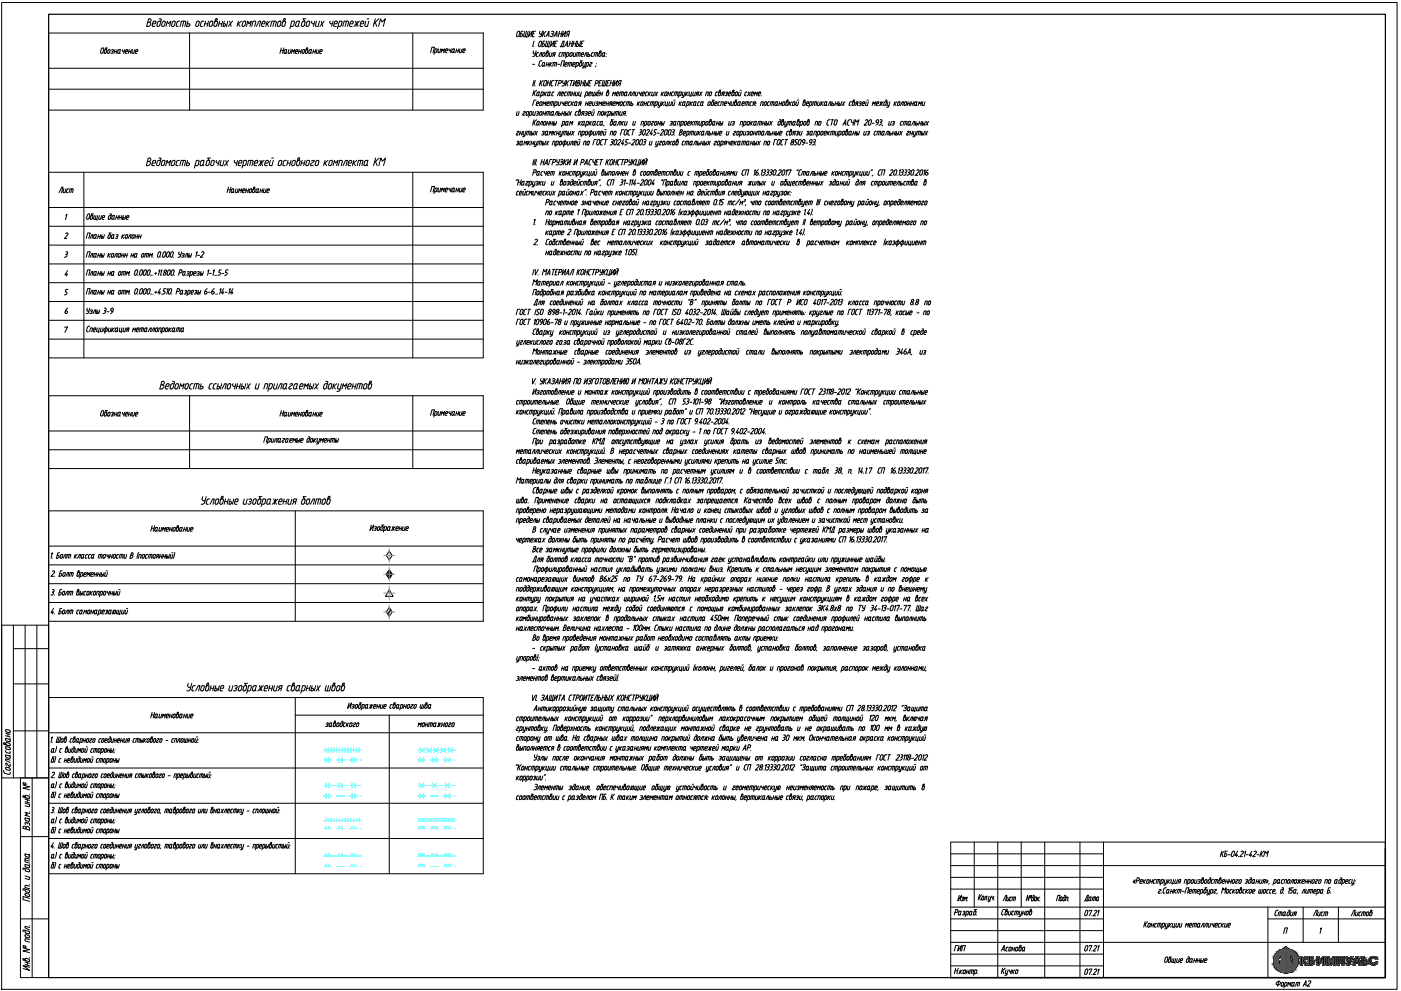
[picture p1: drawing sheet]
<svg xmlns="http://www.w3.org/2000/svg" width="594mm" height="420mm" viewBox="0 0 594 420" stroke-linecap="round" stroke-linejoin="round" font-family="sans-serif">
<defs><g id="words">
<g font-size="5.7">
<text x="23.6" y="82.9">Лист</text>
<text x="555.6" y="389.5">Лист</text>
</g>
<g font-size="5.3">
<text x="26.1" y="134.1">6</text>
<text x="433.9" y="383.1">док.</text>
<text x="403.6" y="404.3">ГИП</text>
</g>
</g></defs>
<!-- layer: 0 -->
<g fill="none" stroke="#000" stroke-width=".42">
<path d="M.7 1.1h591.7v418.4h-591.7zM20.6 14h184.3v32.7h-184.3zM62.6 9.5h.6M63.1 9.4a.76 .76 0 0 0 .9-.5 .76 .76 0 0 0-.5-.9h-.5l-.8 3.2a1.12 1.12 0 0 0 1.4-.2 1.12 1.12 0 0 0 0-1.5h-.4M64.7 10.1h1.2l.1-1.1-1 .2-.5 1.5 .2 .4 .9 .1M67.5 8h.5M68 8l.4 .5-.8 2.4-.7 .3-.4-.5M68.2 9l-1.2 .2-.5 1.5M68.9 9.5l.6-.5 .6 .2-.7 1.9-.9-.2 .3-1.4M70.4 11.2l.6-2.2 .4 1.1 1.1-1.1-.6 2.2M73.1 9.5l.6-.5 .6 .2-.7 1.9-.8-.2 .3-1.4M75.1 11.2h.5"/>
<path d="M76.2 9h-.8l-.3 .5-.4 1.2 .4 .5M76.4 11.2l.5-2.2h1.5l.4 .5-.5 1.7M77.9 9l-.5 2.2M79.7 9l-.6 2.2 1.2-.3 .1-.7-1-.1M80.4 14v32.7M83.4 9.2l.8-.2 .3 .2-.3 1.5-.6 .5-.6-.3zM86.4 9l-1 .2-.5 1.5 .2 .4 .7 .1M86.9 10.1h1.2M87.2 9l-.6 2.2M88.4 9l-.6 2.2M88.7 10.7l.5-1.5 .9-.2-.2 1.7-.6 .5M88.7 10.7l.1 .4 .5 .1"/>
<path d="M91.6 9h.5l.2 .5-.5 1.4-.8 .3-.3-.5 .6-2.5 .7-.3 .1 .3-.7 .8M91.7 9l-.7 .5M92.8 10.1h1.3M93.1 9l-.6 2.2M94.4 9l-.6 2.2M95.1 9l-.6 2.2 .8-.1 .4-.4-.1-.5-.8-.1M96.6 9l-.6 2.2M97.4 9l.6 2.2M98.6 9l-1.8 2.2M101.1 10.1l.7 1.1M101.1 9l-.6 2.2M102.3 9l-1.6 1.3"/>
<path d="M103 11.2l-.4-.5 .4-1.2 .3-.5h.8l-.3 1.9-.8 .3M104.5 11.2l.6-2.2 .4 1.1 1.1-1.1-.6 2.2M108.1 9l.4 .3-.5 1.9M108.1 9h-.8l-.6 2.2M108.7 11.2l1.1-2.2h.8l-.6 2.2M111 10.1h1.3v-1.1l-1 .2-.4 1.5 .1 .4 1 .1M113.2 10.1l.7 1.1M113.3 9l-.6 2.2M114.6 9l-1.7 1.3M114.7 11.2l.6-2.2h1.5l.4 .5-.5 1.7M116.3 9l-.6 2.2M118 11.2l-.4-.5 .3-1.2 .4-.5h.7l-.3 1.9-.8 .3"/>
<path d="M120.1 9.2l.7-.2 .3 .5-.4 1.4-.8 .3-.3-.5zM120.3 9l.7-.8-.1-.3-.5 .1-.5 1.5M123.2 11.2l1.2-.3 .4-1.9h-1l-.9 3.2M125.8 9.2l1.2-.2-.5 1.7-.6 .5-.6-.3zM126.5 10.7l.4 .5M128.1 9.5l-.3 1.2M128.7 9l.7 .2-.5 1.7-.7 .3-.4-.5M128.8 9l-.7 .5M129.8 8h-1.3l.7 1M130.3 9.2l.7-.2 .4 .2-.4 1.5-.6 .5-.6-.3zM132.2 9.3l.2 .7 .8 .1M132.2 9l-.1 .3"/>
<path d="M133.5 9l-.6 2.2M134.2 9l-.4 1.7 .3 .5h.8l.6-2.2M136.2 9l.7 2.2M137.5 9l-1.9 2.2M140 9l-.1 .9 1 .2M141.2 9l-.6 2.2M143.1 9.5l-.2 .6h-1.2M143.1 9.5l-.4-.5-.9 .5-.3 1.4 1.1 .3M143.3 11.2l1.3-.3 .3-1.9h-1l-.8 3.2M145.3 11.2l.6-2.2h1.5l.4 .5-.5 1.7M146.9 9l-.6 2.2M149.4 9l.4 .2-.2 .9h-1.2"/>
<path d="M149.4 9l-.7 .2-.5 1.5 .2 .4 .9 .1M150.7 9l.4 1.1-1 1.1M151.1 10.1h.3M151.5 9l-.6 2.2M152.4 9l-1 1.1 .4 1.1M152.7 10.7l.1 .4 1 .1M153 9.5l-.3 1.2M153.7 9l.6 .2-.2 .9h-1.2M153.7 9l-.7 .5M155.1 9l-.4 1.7 .4 .5h.7l.6-2.2M155.7 8h.7M159.1 9.5l.7 1.7"/>
<path d="M159.2 8l-.9 3.2M160.5 11.2l.9-3.2 .6 1.3 1.4-1.3-.9 3.2M160.6 8l-2 2M175 14v32.7M20.6 28.9h184.3M20.6 37.8h184.3M42.6 22.1l.2 .5 .7-.2 .5-1.5-.1-.5-.8 .2-.5 1.5M44.4 22.6h.2M44.4 22.6l-.2-.3 .2-.9 .8-.3-.2 1.2-.4 .3M45.6 20.3h-.9l.5 .8M45.8 22.6h.2M45.8 22.6l-.2-.3 .2-.9 .8-.3-.1 1.2-.5 .3"/>
<path d="M47.3 21.2a.44 .44 0 0 1 .5-.2 .44 .44 0 0 1 .3 .5 .44 .44 0 0 1-.5 .3M47.5 21.8h.1M47.6 21.8a.48 .48 0 0 1 .1 .8 .48 .48 0 0 1-.7-.1M48.5 21.8h.9M48.8 21l-.5 1.6M49.6 21l-.4 1.6M50.1 21.4l-.2 1.1 .2 .1M50.1 21.4l1-.4-.4 1.3M50.1 22.6h.2M50.8 22.3l-.5 .3M50.8 22.3l.2 .3M52 21v.8h.6"/>
<path d="M52.9 21l-.5 1.6M53.1 22.3l.2 .3M53.2 21.8h.9l.1-.6h-.8l-.3 1.1M53.3 22.6h.6M54.6 21.8h.9M54.8 21l-.4 1.6M55.7 21l-.4 1.6M56.2 21l-.3 1.3 .3 .3M57.1 21l-.4 1.6h-.5M57.4 21.8h.9l.2-.6h-.8l-.4 1.1 .3 .3M57.6 22.6h.5M119 21.4h1.1"/>
<path d="M119.3 20.3l-.6 2.3M120.4 20.3l-.7 2.3M120.7 22.6h.1M121.3 22.3l.3-1.3-.9 .2-.3 1.1 .3 .3M121.3 22.3l-.5 .3M121.3 22.3l.2 .3M122.5 21l-.3 1.3 .2 .3M123.4 21l-.4 1.6h-.6M123.5 22.6l.4-1.6 .3 .8 .8-.8-.4 1.6M125.4 22.6h.6M125.9 21l.4 .4M125.9 21l-.4 .2-.3 1.1 .3 .3"/>
<path d="M126.3 21.4l-.1 .4h-.9M126.7 21.8h.9M126.9 21l-.4 1.6M127.8 21l-.4 1.6M128.3 22.6h.2M129.2 21.4l-.4 1-.3 .2M129.2 21.4l-.3-.4-.5 .2-.4 1.1 .3 .3M129.7 21.4l.5-.4 .4 .2-.2 1.1-.5 .3M129.7 22.6h.2M130.3 20.7l.2-.3-.4-.1-.6 2 .2 .3M130.3 20.7l-.4 .4M131.1 22.6h.2"/>
<path d="M131.8 22.3l.3-1.3-.9 .2-.3 1.1 .3 .3M131.8 22.3l-.5 .3M131.8 22.3l.2 .3M132.8 21.8h.9M133 21l-.4 1.6M133.9 21l-.4 1.6M134.4 21l-.3 1.3 .2 .3M135.3 21l-.4 1.6h-.5M135.6 21.8h.9l.1-.6h-.7l-.4 1.1 .3 .3M135.8 22.6h.5M182.5 22.3l.7-2.3h1l-.6 2.3M184.2 22.3h.5"/>
<path d="M185.1 20.7h-.5l-.6 2.3M185.1 20.7l.3 .2-.3 1.1M185.2 21.9l-.5 .4M185.7 22l.2 .3M186 20.7l-.3 1.3M186.9 20.7l-.4 1.6h-.6M187 22.3l.4-1.6 .4 .8 .7-.8-.4 1.6M189 22.3h.5M189.4 20.7h.2M189.4 20.7l-.3 .2-.4 1.1 .3 .3M189.6 20.7l.2 .2-.1 .6h-.9M190.4 20.7l.1 .7 .6 .1"/>
<path d="M191.3 20.7l-.4 1.6M191.8 22.3h.2M192.2 20.7h.6l-.4 1.3M192.2 20.7l-.3 .2-.4 1.1 .3 .3M192.4 21.9l-.4 .4M192.4 22l.3 .3M193.4 21.5h.9M193.7 20.7l-.5 1.6M194.5 20.7l-.4 1.6M195.1 20.7l-.3 1.3 .2 .3M196 20.7l-.5 1.6h-.5M196.2 22l.2 .3"/>
<path d="M196.4 22.3h.6M196.9 20.7h.1M196.9 20.7l-.4 .2-.3 1.1M197.1 20.7l.2 .2-.1 .6h-.9M20.6 73h184.3v78.7h-184.3zM35.6 73v78.7M62.5 68.5h.6a.91 .91 0 0 1 .6 1.1 .91 .91 0 0 1-1.1 .6M63 68.5a.76 .76 0 0 0 .9-.6 .76 .76 0 0 0-.5-.9h-.5l-.9 3.2h.6M64.4 69.7l.4 .5M64.6 69.1h1.2l.2-.9-.6-.2-.5 .2-.5 1.5M64.8 70.2h.7M66.7 68.5l-.3 1.5 .4 .2"/>
<path d="M66.8 70.2h.2M67.4 68h.7M67.4 68l-.7 .5M67.4 67l.7 .1 .1 .4-.5 2.2-.7 .5M68.8 70.2h.2M69.6 68l.4 .5-.5 1.5-.5 .2M69.6 68l-.9 .5-.3 1.2 .4 .5M70.2 70.2l.7-2.2 .4 1.1 1-1.1-.6 2.2M73 70.2h.2M73 70.2l-.4-.5 .4-1.2 .3-.4h.8l-.2 1.6-.6 .5M75 70.2h.5M76.1 68l-.8 .1-.3 .4-.4 1.2 .4 .5"/>
<path d="M76.2 70.2l.6-2.2h1.5l.4 .5-.5 1.7M77.8 68l-.6 2.2M79.3 69.1l1.1 .3-.2 .6-.5 .2M79.6 68l-.6 2.2h.7M82.7 70.2h.7M83.5 70.2l.6-.5 .2-1.6-1-.1-.9 3.2M85.2 70.2h.2M86.1 69.7l-.7 .5M86.1 69.7l.4-1.7-1.2 .2-.5 1.5 .4 .5M86.1 69.7l.3 .5M87.7 70.2h.2M88.9 68.5l-.5 1.5-.5 .2"/>
<path d="M88.9 68.5l-.1-.4-1 .1-.5 1.5 .4 .5M89.3 67h-1.3l.8 1.1M89.3 69.7l.4 .5M89.7 70.2h.2M90.3 68l.5 .1 .1 .4-.3 1.2-.7 .5M90.3 68l-.5 .2-.5 1.5M91.8 68v.9l.9 .2M93 68l-.6 2.2M93.8 68l-.5 1.7 .4 .5M95 68l-.6 2.2h-.8M95.7 68l.7 2.2M96.9 79.3l-.6 2.4"/>
<path d="M97 68l-1.8 2.2M98 79.3l-.6 2.4M99.5 68v.9l.9 .2M100.7 68l-.6 2.2M101.2 69.1h1.2l.2-.9-.6-.2-.5 .2-.5 1.5 .4 .5M101.4 70.2h.7M102.9 70.2h.7M104.6 68.5l-.5 1.5-.5 .2M104.6 68.5l-.1-.4-1-.1-.9 3.2M104.9 70.2l.6-2.2h1.5l.3 .5-.4 1.7M106.5 68l-.6 2.2M108.1 68.5l-.3 1.5 .3 .2"/>
<path d="M108.1 68.5l.6-.5 .6 .2-.2 .9h-1.2M108.1 70.2h.7M110.2 68l.4 1.1-1 1.1M110.6 69.1h.3M111.1 68l-.6 2.2M111.9 68l-1 1.1 .4 1.1M112.4 69.1h1.2l.2-.9-.6-.2-.5 .2-.5 1.5 .4 .5M112.6 70.2h.7M114.2 69.7l.4 .5M114.7 68l-.5 1.7M115.2 67h.7M115.9 68l-.6 2.2h-.7"/>
<path d="M118.3 70.2h.3M119.5 68.5l-.4 1.5-.5 .2M119.5 68.5l-.1-.4-1 .1-.5 1.5 .4 .5M120 69.7l.3 .5M120.3 70.2h.5M120.9 68l-.5 .2-.5 1.5M120.9 68h.5M121.8 69.1h1.3M122.1 68l-.6 2.2M123.4 68l-.6 2.2M124 70.2h.3M125.3 68.5l-.5 1.5-.5 .2"/>
<path d="M125.3 68.5l-.2-.4-.9 .1-.5 1.5 .4 .5M125.7 69.7l.3 .5M126 70.2h.3M126.4 68.1l.7-.9-.1-.3-.7 .3-.6 2.5M126.6 68l.5 .1 .2 .4-.5 1.5-.5 .2M126.6 68l-.6 .5M127.8 69.1h1.3M128.1 68l-.6 2.2M129.4 68l-.6 2.2M130 70.2h.3M130.9 68l-.9 .5-.3 1.2 .3 .5M130.9 68l.3 .2-.3 1.5-.6 .5"/>
<path d="M132 68.2l.8-.2 .5 .2-1.5 1.3-.1 .6 .4 .1M132.8 70l-.7 .2M134 70.2h.2M134 70.2l-.4-.5 .4-1.2 .3-.4h.8l-.2 1.6-.6 .5M137.8 69.1l.7 1.1M137.8 68l-.6 2.2M139.1 68l-1.6 1.4M139.7 70.2h.3M140.9 68.5l-.4 1.5-.5 .2M141 68.5l-.2-.4-1 .1-.4 1.5 .3 .5M141.2 70.2l.6-2.2 .5 1.1 1-1.1-.6 2.2M145.2 68.5l-.5 1.7"/>
<path d="M145.2 68.5l-.2-.5h-.9l-.6 2.2M145.5 70.2l1-2.2h.8l-.6 2.2M147.8 69.1h1.2l.2-.9-.7-.2-.4 .2-.5 1.5 .4 .5M147.9 70.2h.8M150 69.1l.7 1.1M150 68l-.6 2.2M151.3 68l-1.6 1.4M151.4 70.2l.6-2.2h1.5l.4 .5-.5 1.7M153 68l-.6 2.2M154.7 70.2h.2M155.6 69.7l-.7 .5M155.6 69.7l.4-1.7-1.2 .2-.5 1.5 .4 .5"/>
<path d="M155.6 69.7l.3 .5M159.2 68.5l.7 1.7M159.3 67l-.9 3.2M160.6 70.2l.9-3.2 .6 1.4 1.4-1.4-.9 3.2M160.8 67l-2.1 2M175 73v78.7M186 79.7l-.3 1.3M186.9 79.7l-.4 1.7-.7-.1-.1-.3M189.4 79.7l.4 .2-.1 .7h-.9M189.4 79.7l-.3 .2-.4 1.1 .1 .3 .7 .1M190.4 79.7l.1 .8 .6 .1M191.3 79.7l-.4 1.7"/>
<path d="M191.9 79.9l.9-.2-.4 1.3-.4 .4-.4-.2zM193.7 79.7l-.5 1.7M194.5 79.7l-.4 1.7M195.1 79.7l-.3 1.3 .2 .3M196 79.7l-.5 1.7h-.5M20.6 88h184.3M20.6 95.9h184.3M27.8 99.1a.52 .52 0 0 1 .8-.3 .52 .52 0 0 1 0 .8l-1.3 1.5h1M27.9 91.3l.5-.5-.6 2.3M37 91.2l-.3 1.5 .4 .3 .5-.3 .5-1.5M37 91.2l.7-.5 .4 .5M38.9 91.4l.5 .3"/>
<path d="M39 91.4l-.5 .3-.1 1.2 .7-.1 .3-1M39.7 90.7h-.9l.5 .8M39.9 99.9l-.1 1.1 .8-.3M39.9 99.9l1-.4-.3 1.2M40 91.4l-.3 1.4 1.5 .2-.1 .4M40.7 91.4l-.4 1.6M41.4 91.4l-.4 1.6M41.8 99.5l-.4 1.6M42.1 91.4l-.3 1.2M42.7 99.5l-.4 1.6M43 91.4l-.4 1.6-.7-.1-.1-.3M43.2 99.5l-.4 1.6 .5-.1 .3-.6-.6-.1"/>
<path d="M44.3 99.5l-.5 1.6M44.4 91.8l-.2 .4h-.8M44.4 91.7l-.1-.3h-.6l-.5 1.2 .1 .3 .7 .1M46.6 90.7h.4M47 90.7l.2 .3M47.1 98.8h-.8l.5 .7M47.2 91.1l-.5 1.7-.7 .1 .2-1.3 .9-.2M47.5 99.7l.9-.2-.5 1.4-.5 .2-.3-.4zM47.7 91.6l.8-.2-.4 1.4-.3 .2-.5-.2zM48.2 92.6l.3 .4M49.2 92.2h.9M49.4 91.4l-.4 1.6"/>
<path d="M49.8 99.5l-.6 .1M49.8 99.5l.3 .4-.6 .4M50.3 91.4l-.4 1.6M50.6 92.2h.9M50.8 91.4l-.4 1.6M51.7 91.4l-.4 1.6M51.9 99.5l-.4 1.6M52.1 92.2h.3M52.3 91.4l-.5 1.6h.4M52.4 92.2l.3 .4-.5 .4M52.8 99.5l-1.1 1M53.3 99.9l.4-.4 .5 .2-.3 1-.4 .4-.5-.2 .3-1"/>
<path d="M53.3 91.4l-.4 1.6M53.8 91.8l-.3 1 .8 .2M53.8 91.7l.5-.3 .4 .2-.1 .6h-.9M57.6 99.5l-.4 1.6M58.5 99.5l-.4 1.6M59 99.5l-.4 1.6M59.9 99.5l-.4 1.6M96.6 80.4h1.1M98.2 80.4l1-.3-.3 1.2M98.2 80.4l-.1 1.2 .8-.3M98.9 81.3l.2 .4M100.1 80.1l-.3 1.2 .2 .4h.5l.5-1.6"/>
<path d="M101.1 81.7l.4-1.6 .3 .8 .8-.8-.5 1.6M102.8 81.3l.1 .3 .7 .1M102.9 80.9h.9l.1-.7h-.8l-.3 1.1M104.3 80.9h.9M104.5 80.1l-.4 1.6M105.4 80.1l-.4 1.6M106.1 81.7l.4-.4 .2-1.2-.8 .3-.3 1.1 .5 .2M107.5 80.1l.5-.8-.5 .2-.4 1.8 .4 .4 .4-.4 .3-1.1-.4-.1-.5 .3M108.8 80.2l.9-.1-.3 1.2-.5 .4-.4-.2zM109.4 81.3l.2 .4M110.4 80.9h.9M110.6 80.1l-.4 1.6"/>
<path d="M111.5 80.1l-.5 1.6M112 80.1l-.3 1.2 .2 .4h.6l.4-1.6M113.8 80.1l.4 .3M113.8 80.1l-.5 .3-.2 1.1 .8 .2M114.2 80.4l-.1 .5h-.9M182.5 81.4l.7-2.3h1l-.6 2.3M185.1 81l.3-1.1-.8-.2-.6 2.4M185.2 81l-1 .4M187 81.4l.4-1.7 .4 .9 .7-.9-.4 1.7M192.4 81l.3 .3M193.4 80.6h.9M196.2 81l.1 .3 .7 .1"/>
<path d="M196.3 80.6h.9l.1-.7h-.8l-.3 1.1M20.6 103.9h184.3M20.6 111.9h184.3M20.6 119.9h184.3M27.3 109.1h.3M27.9 107.8h.1M27.9 106.8l.8 .2-.1 .6-.6 .2M28 107.8a.64 .64 0 0 1 .4 .8 .64 .64 0 0 1-.8 .4M28.4 116l-.3 1M28.6 114.7l-1.1 1.8h1.1M36.6 101.1l.6-2.3h1.1l-.7 2.3M36.6 109.1l.6-2.3h1.1l-.7 2.3"/>
<path d="M36.6 116.7l.6-2.3h1.1l-.7 2.3M38.1 101.1l.9-1.6h.5l-.5 1.6M38.1 109.1l.9-1.6h.5l-.5 1.6M38.1 116.7l.9-1.6h.5l-.5 1.6M39.9 107.8l-.1 1.2 .8-.3M39.9 115.5l-.1 1.2 .8-.3M39.9 107.8l1-.3-.3 1.2M39.9 115.5l1-.4-.3 1.3M40.6 100.7l.2 .4M40.6 108.7l.2 .4M40.6 116.4l.2 .3M41.6 100.3h.9"/>
<path d="M41.6 108.3h.9M41.6 115.9h.9M41.8 107.5l-.4 1.6M41.8 115.1l-.4 1.6M42.7 107.5l-.4 1.6M42.7 115.1l-.4 1.6M43 108.3h.5l.1 .3M43 115.9h.4M43.2 107.5l-.4 1.6 .8-.4M43.2 115.1l-.4 1.6 .7-.2 .1-.4-.2-.2M43.6 108.6v.1M44.3 107.5l-.5 1.6"/>
<path d="M44.3 115.1l-.5 1.6M45.9 115.9h.8M46 108.3l.5 .8M46.1 107.5l-.5 1.6M46.1 115.1l-.5 1.6M46.2 101.1l-.5-.2 .3-1 .8-.4-.2 1.2-.4 .4M47 107.5l-1.2 1M47 115.1l-.5 1.6M47.5 115.3l.9-.2-.4 1.3-.4 .3-.4-.2zM48 100.7l.3 .4M48 116.4l.3 .3M48.3 107.8l-.1-.3-.7 .1-.3 1.4 .7-.1 .4-1.1"/>
<path d="M48.5 109.1l.8-1.6h.5l-.4 1.6M49.4 100.3h.1M49.5 100.3a.48 .48 0 0 1 .1 .7 .48 .48 0 0 1-.7-.1M50.3 107.6h.8l-.2 1.1-.5 .4-.4-.2zM51 115.1l-.6 .4M51.1 115.1l.2 .4-.3 1-.4 .2-.4-.2 .2-1M51.5 116.7l.4-1.6 1.3 .1-.3 1.5M51.5 108.3h.9M51.8 107.5l-.5 1.6M51.9 100.3l.5 .8M52.6 107.5l-.4 1.6M52.6 115.1l-.4 1.6"/>
<path d="M53 108.3h.9M53.2 107.5l-.4 1.6M53.5 116.7l.4-1.6 .3 .8 .8-.8-.5 1.6M54.1 107.5l-.5 1.6M54.3 101.1l.8-1.6h.6l-.5 1.6M55.1 116.7l-.1 .1M55.6 108.3h.9M55.8 107.5l-.4 1.6M56.1 101.1l.7-.4 .1-1.2-.8 .4-.2 .8 .2 .4M56.7 107.5l-.4 1.6M57.4 100.3h.9M57.5 114.7l.5-.3 .4 .3-.3 1.5-.7 .5-.4-.5z"/>
<path d="M57.8 108.7l-.4 .4-.5-.2 .3-1.1 .4-.4 .6 .1-.4 1.2 .3 .4M58.4 116.7v.1M58.8 100.3h.9M59.6 114.7l.8-.2 .1 .4-.4 1.6-.6 .2-.4-.5zM60.3 107.6h.8l-.3 1.1-.4 .4-.4-.2zM61.2 114.7l.5-.3 .4 .3-.3 1.5-.7 .5-.4-.5zM61.3 109.1l.4-1.6h1.3l-.3 1.6M62.4 107.5l-.4 1.6M62.8 114.7l.5-.3 .4 .3-.3 1.5-.7 .5-.4-.5zM63.2 109.1l.5-1.6 .3 .8 .7-.8-.4 1.6M63.8 116.7v.1M64.3 116.7v.1"/>
<path d="M64.9 109l-.1 .1M64.9 116.7l-.1 .1M65.6 115.9h.9M66.2 115.5l-.3 .9M67.3 107l.5-.3 .4 .3-.4 1.5-.6 .6-.4-.6zM67.3 114.9l.5-.5-.7 2.3M68.2 114.9l.5-.5-.7 2.3M68.2 109v.1M68.6 116.7v.1M69.3 116v.5l.4 .2 .6-.5M69.3 116l.7-.5 .4 .5M69.4 107l.5-.3 .4 .3-.3 1.5-.7 .6-.4-.6z"/>
<path d="M70.4 116l-.1 .2M71 107l.8-.2 .1 .5-.5 1.5-.5 .3-.4-.6zM71.9 116.2l-.4 .5-.6-.2 .3-1.6 .7-.5 .4 .3-.4 1.5M72.6 107l.5-.3 .4 .3-.3 1.5-.7 .6-.4-.6zM72.9 114.7l.6-.3 .4 .3-.4 1.5-.6 .5-.4-.5zM73.6 109l-.1 .1M73.9 116.7v.1M76 106.8l-.2 .8 .5 .4M76 115.7l1.1-.3v-.9l-.8-.1-.6 2.3M76.2 108h.5M77 108.9l.4 .1M77 106.8l-.6 2-.9 .3"/>
<path d="M77.3 107.6a.45 .45 0 0 1 .6-.2 .45 .45 0 0 1 .3 .5 .45 .45 0 0 1-.5 .4l.2 .4-.5 .4M77.5 108.3h.1M78.1 115.1h.5l-.3 1.3M78.1 115.1l-.4 .2-.3 1.1 .3 .3M78.4 109.1l.7-1.6h.6l-.4 1.6M78.6 116.7l-.3-.3-.7 .3M79.5 115.3a.44 .44 0 0 1 .5-.2 .44 .44 0 0 1 .3 .5 .44 .44 0 0 1-.5 .3 .49 .49 0 0 1 .1 .8 .49 .49 0 0 1-.8-.1M79.6 115.9h.2M80 108.3h.5l.1 .3M80.2 107.5l-.4 1.6 .8-.4M80.6 108.6v.1M81.3 107.5l-.5 1.6"/>
<path d="M81.5 115.1h-.6l-.6 2.3M81.5 115.1l.2 .2-.3 1.2-.9 .2M82.1 115.9h.9l.1-.7-.7 .1-.4 1.1 .1 .3h.7M83.1 107.2l.5-.4-.6 2.3M83.7 115.3a.44 .44 0 0 1 .6-.2 .44 .44 0 0 1 .3 .5 .44 .44 0 0 1-.6 .3 .48 .48 0 0 1 .1 .8 .48 .48 0 0 1-.7-.1M83.7 108.3h.9M83.9 115.9h.1M85 115.9h.3M85.2 115.1l-.4 1.6 .7-.2 .1-.4-.2-.2M85.5 107.1a.52 .52 0 0 1 .8-.3 .52 .52 0 0 1 0 .8l-1.4 1.5h1.1M86.3 115.1l-.5 1.6M88.1 114.9l.5-.5-.6 2.3"/>
<path d="M88.7 115.9h.9M90.4 114.9l.5-.5-.6 2.3M90.8 116.7v.1M91.4 116.7l-.1 .1M91.9 116.7v.1M93.9 114.4h-.9l-.2 1.1a.68 .68 0 0 1 .7 .8 .68 .68 0 0 1-1.1 .4M94.1 115.9h.8M96.8 114.4h-.9l-.3 1.1a.69 .69 0 0 1 .7 .8 .69 .69 0 0 1-1 .4M20.6 127.8h184.3M20.6 135.8h184.3M27.3 125h.3M27.5 138.9l.1-.3h1.1l-1.2 2.3"/>
<path d="M28 123.8a.64 .64 0 0 1 .4 .7 .64 .64 0 0 1-.8 .5M28.8 122.7h-.9l-.2 1.1h.2M36.6 124.7l.6-2.3h1.1l-.7 2.3M36.8 131.3l.5 .6M37 130.7l-.2 .6M37.2 131.9h.5M38.1 130.7l-.6 2-.9 .3M38.1 138.3l-.9 .3-.5 1.5 .2 .5h.6M38.1 124.7l.9-1.6h.5l-.5 1.6M38.4 131.5a.44 .44 0 0 1 .5-.2 .44 .44 0 0 1 .3 .6 .44 .44 0 0 1-.5 .3M38.6 132.2h.1M38.7 132.2a.48 .48 0 0 1 .1 .7 .48 .48 0 0 1-.8-.1"/>
<path d="M38.9 139h-.5l-.4 1.6M39 139l.2 .2-.3 1.4M39.4 133l.8-1.6h.5l-.4 1.6M39.9 123.5l-.1 1.1 .8-.3M39.9 123.5l1-.4-.3 1.2M40.2 139h.2M40.2 139l-.4 .4-.3 1.1 .8 .1M40.4 139l.2 .2-.1 .6h-.9M40.6 124.3l.2 .4M41 132.2h.4M41.3 131.4l-.5 1.6h.4M41.3 139l-.4 1.3 .3 .3"/>
<path d="M41.4 132.2l.2 .4-.4 .4M41.6 123.9h.9M41.8 123.1l-.4 1.6M42.1 139l-.4 1.6M42.3 131.4l-.4 1.6M42.7 123.1l-.4 1.6M42.8 139l-.3 1.3 .3 .3h.5l.4-1.6M43.2 123.1l-.4 1.6 .8-.4-.1-.4h-.5M43.7 133h.2M44.1 139.7l-.1 .5 .5 .4M44.3 131.7a.64 .64 0 0 1 .4 .8 .64 .64 0 0 1-.8 .5M44.3 130.7h.6l.1 .5-.7 .5"/>
<path d="M44.3 123.1l-.5 1.6M45.1 138.6l-.7 2.7M45.3 132.2h.9M45.5 139.7a.7 .7 0 0 0-.7-.7 .7 .7 0 0 0-.7 .7M45.5 139.7l-.2 .5-.6 .4M45.9 123.9h.8M46.1 123.1l-.5 1.6M46.2 139l-.3 1.3 .3 .3h.5l.4-1.6M47 123.1l-.5 1.6M47.4 131.9a.58 .58 0 0 1-.3-1 .58 .58 0 0 1 1 .3l-.2 .7h-.6M47.5 123.3l.9-.2-.4 1.2-.4 .4-.4-.2zM47.6 139.8l.5 .8"/>
<path d="M47.7 139l-.5 1.6M47.9 131.9l-1 1.1M48 124.3l.3 .4M48.5 139l-1.1 1M49.4 139h.6l-.4 1.3M49.5 139l-.5 .4-.3 1.1 .5 .1 .5-.3M50.4 123.5l-.2 1 .2 .2 .6-.2 .3-1M50.8 139l-.3 1.5 1 .1-.1 .4M51 123.1l-.6 .4M51.1 123.1l.2 .3M51.7 139l-.4 1.6M52.5 139l-.4 1.3 .3 .3h.5l.4-1.6"/>
<path d="M52.6 123.1l-.4 1.6M53.3 123.5l-.4 1.2M53.3 123.4l-.1-.3h-1.3l-.4 1.6M53.5 124.7l.4-1.6 .3 .8 .8-.8-.5 1.6M53.8 139.4l.2 .4-.5 .8M53.9 139.8h.7M54.2 139h.6l-.5 1.6M54.3 139l-.5 .4M55.1 124.7h-.1M57.3 122.9l.4-.4 .7 .2-.5 1.7-.5 .3-.4-.3 .3-1.5M58.4 124.7h.1M58.5 139h.2"/>
<path d="M58.5 139l-.3 .2-.4 1.1 .1 .3h.7M58.7 139l.3 .2-.2 .6h-.9M59.4 122.9l.4-.4 .7 .2-.4 1.7-.6 .3-.4-.3 .3-1.5M60.3 139l-.4 1.6M60.6 139h-1l-.5 1.6M60.7 139l.2 .4-.3 1.2M61.1 122.9l.3-.4 .7 .2-.3 1.5-.7 .5-.4-.3 .4-1.5M61.9 139h.5l-.3 1.3M61.9 139l-.5 .4-.2 1.1 .4 .1 .5-.3M62.7 122.9l.3-.4 .7 .2-.4 1.7-.6 .3-.4-.3 .4-1.5M63.8 124.7h.1M64.3 124.7h.1"/>
<path d="M64.9 124.7h-.1M65.6 123.9h.9M66.2 123.5l-.3 .8M66.5 139h.2M66.5 139l-.4 .4-.2 1.2 .8-.3 .3-1.1-.3-.2M67.8 123.6l-.3 1.1M68 122.4l-1.1 1.8h1.1M68.1 139h-.5l-.5 1.6M68.1 139l.3 .2-.4 1.4M68.4 124.7h.1M69.5 139h-.5l-.6 2.3M69.5 139l.3 .4-.3 1.1-.9 .1"/>
<path d="M69.5 123.4a.71 .71 0 0 1 .4 1 .71 .71 0 0 1-1 .3M70.4 122.4h-.8l-.3 1.1h.2M70.8 139h.2M70.8 139l-.5 .4-.1 1.2 .8-.3 .2-1.1-.2-.2M70.9 122.8l.4-.4-.6 2.3M71.7 122.9l-.3 1.3M71.7 122.9l.4-.4 .7 .2-.5 1.7-.7 .2-.2-.4M71.8 139.8l.5 .8M71.8 139l-.4 1.6M72.7 139l-1.1 1M72.9 124.7h-.1M73.6 139h.6l-.5 1.5-.5 .1"/>
<path d="M73.7 139l-.5 .4-.3 1.1 .3 .1M75.8 139l-.5 1.6M76.1 139h-1.1l-.4 1.6M76.1 139l.3 .4M76.2 122.9l-.4 .7h-.9M76.2 122.9l-.2-.4-.7-.1-.7 2.3M76.4 139.4l-.4 1.2M76.9 139.4l-.1 1.2 .8-.3M77 123.1h.5l-.3 1.2 .3 .4M77 123.1l-.4 .4-.3 1 .5 .2 .4-.4M77.4 139h.5l-.3 1.3M77.4 139l-.5 .4"/>
<path d="M78.4 123.3a.44 .44 0 0 1 .6-.3 .44 .44 0 0 1 .2 .6 .44 .44 0 0 1-.5 .3 .48 .48 0 0 1 .1 .7 .48 .48 0 0 1-.7 0M78.6 123.9h.1M80.7 123.5l-.4 1-.9 .2M80.7 123.4l-.1-.3h-.7l-.7 2.3M82.1 123.5l-.1 .4h-.9M82.1 123.4l-.3-.3-.5 .2-.4 1 .2 .3 .6 .1M82.7 123.3a.44 .44 0 0 1 .5-.3 .44 .44 0 0 1 .3 .6 .44 .44 0 0 1-.5 .3M82.9 123.9h.1M83 123.9a.48 .48 0 0 1 .1 .7 .48 .48 0 0 1-.8 0M84.1 123.1l-.4 1.6 .8-.4-.1-.4h-.5M85.2 123.1l-.4 1.6M86.9 123.5h.5a.55 .55 0 0 1 .2 1 .55 .55 0 0 1-.9-.3z"/>
<path d="M87.9 122.4l-1 1.1M88.4 123.9h.8M89.9 123.5h.5a.55 .55 0 0 1 .2 1 .55 .55 0 0 1-.9-.3zM90.9 122.4l-1 1.1M91.2 124.7h.1M91.7 124.7h.1M92.3 124.7h-.1M93.3 122.8l.5-.4-.7 2.3M94.7 123.6l-.3 1.1M94.9 122.4l-1.1 1.8h1.1M95.5 123.9h.9M97.2 122.8l.5-.4-.7 2.3"/>
<path d="M98.6 123.6l-.3 1.1M98.8 122.4l-1.1 1.8h1.1M20.6 143.8h184.3M41.2 140.6h.7l-.1 .4M44.5 140.6h.1M49.6 140.3l.3 .3M56.1 140.6l.4-1.6 .4 .8 .7-.8-.4 1.6M62.1 140.3l.3 .3M62.9 140.6l.8-1.6h.5l-.4 1.6M64.3 140.6l.8-1.6h.5l-.4 1.6M73.8 140.3l.3 .3M77.6 140.3l.2 .3"/>
<path d="M20.6 167.8h184.3v30.9h-184.3zM43.1 174.3l.8-.2 .1 .5-.5 1.5-.5 .3-.4-.6zM44.5 175h.8l-.3 1.2-.6 .2-.2-.3zM45.6 174.1h-.9l.5 .8M45.9 175h.8l-.3 1.2-.6 .2-.2-.3zM47.3 175a.45 .45 0 0 1 .5-.3 .45 .45 0 0 1 .3 .6 .45 .45 0 0 1-.5 .3M47.5 175.6h.1a.48 .48 0 0 1 .1 .7 .48 .48 0 0 1-.7 0M48.5 175.6h.9M48.8 174.8l-.5 1.6M49.6 174.8l-.4 1.6M50.1 175.2l-.1 1.2 .8-.4M50.1 175.2l1-.4-.4 1.3"/>
<path d="M50.8 176.1l.2 .3M52 174.8l-.1 .5 .4 .3M52.3 175.6h.3M52.9 174.8l-.5 1.6M53.1 176.1l.1 .3h.7M53.2 175.6h.9l.1-.6h-.8l-.3 1.1M54.6 175.6h.9M54.8 174.8l-.4 1.6M55.7 174.8l-.4 1.6M56.2 174.8l-.3 1.3 .3 .3h.5l.4-1.6M57.4 175.6h.9l.1-.8-.7 .2-.4 1.1 .1 .3h.7M68.7 163.2a.77 .77 0 0 0 1-.6 .77 .77 0 0 0-.6-.9h-.5l-.8 3.2a1.13 1.13 0 0 0 1.4-.2 1.13 1.13 0 0 0 0-1.5h-1"/>
<path d="M71.7 163.2l-.1-.4h-.7l-.8 1.6 .2 .4 1 .1M71.7 163.2l-.1 .6h-1.3M73.1 161.7l.9 .2-.6 2.5-.7 .5-.4-.1-.2-.4M73.8 162.7l-1.2 .2-.5 1.5M74.5 163.2l.6-.5 .6 .2-.7 1.9-.9-.1 .4-1.5M76 164.9l.6-2.2 .4 1.1 1.1-1.1-.6 2.2M78.8 162.9l.8-.2 .3 .2-.3 1.5-.6 .5-.6-.2zM80.4 167.8v30.9M81.8 162.7l-1 .2-.4 1.5 .1 .4 .7 .1M82 164.9l.6-2.2h1.5l.3 .5-.4 1.7M83.6 162.7l-.6 2.2M85.3 162.7l-.6 2.2 1.3-.2v-.8l-1-.1"/>
<path d="M88.6 164.4l.1 .4 .7 .1M90 162.7l-1 .2-.4 1.5M90.7 164.9h.5M91.8 162.7l-.8 .1-.3 .4-.4 1.2 .4 .5M92.5 162.7l-.6 2.2 .8-.1 .4-.4-.1-.5-.8-.1M94 162.7l-.6 2.2M94.2 164.9l1.1-2.2h.7l-.6 2.2M96.6 163.2l.7-.5 .6 .2-.7 1.9-.9-.1 .3-1.5M98.7 162.7v.9l1 .2M100 162.7l-.6 2.2M100.4 163.8h1.3M100.7 162.7l-.6 2.2"/>
<path d="M102 162.7l-.6 2.2M102.7 162.7l-.6 2.2 .8-.1 .4-.4-.1-.5-.8-.1M104.2 162.7l-.6 2.2M105 162.7l.6 2.2M106.2 162.7l-1.8 2.2M108.7 162.7l-.4 1.7 .3 .5h.8l.5-2.2M111.9 164.9l.5-2.2h.8l.4 .3-.5 1.9M115.2 162.7h-.8l-.8 3.2M115.2 162.7l.4 .5-.5 1.5-1.3 .2M116.4 162.7l-.4 1.7 .3 .5M117.7 162.7l-.6 2.2h-.8M117.8 164.9l1.1-2.2h.8l-.6 2.2"/>
<path d="M119 175.2h1.1M119.3 174.1l-.6 2.3M119.9 164.4l.5-1.5 1.3-.2-.5 1.7M120 164.4l.3 .5 .9-.5M120.4 174.1l-.7 2.3M120.7 175l.9-.2-.4 1.4-.5 .2-.3-.3zM121.2 164.4l.4 .5M121.3 176.1l.2 .3M122.5 174.8l-.3 1.3 .2 .3h.6l.4-1.6M122.7 164l-.3 .6 .4 .3M122.9 162.9l.7-.2 .5 .2-1.4 1.2M123.5 176.4l.4-1.6 .3 .8 .8-.8-.4 1.6"/>
<path d="M123.6 164.7l-.8 .2M125.7 164.4l.4-1.7-1.2 .2-.5 1.5 .2 .4 .4 .1 .7-.5 .4 .5M125.9 174.8l.4 .4M125.9 174.8l-.4 .2-.3 1.1 .1 .3h.7M126.3 175.2l-.1 .4h-.9M126.7 175.6h.9M126.9 174.8l-.4 1.6M127.3 163.2l-.4 1.5 1.1 .2M127.3 163.2l.6-.5 .6 .2-.2 .9h-1.2M127.8 174.8l-.4 1.6M128.8 164.9l.6-2.2 .4 1.1 1.1-1.1-.6 2.2M129.2 175.2l-.3-.4-.5 .2-.3 1.4 .7-.2 .4-1"/>
<path d="M129.9 174.9l.5-.9-.5 .3-.4 1.8 .4 .3 .5-.3 .2-1.1-.4-.2-.5 .4M131.2 175l.9-.2-.4 1.4-.5 .2-.3-.3zM131.3 163.8h.5M131.6 162.7l-.6 2.2 1-.2 .2-.6-.4-.3M131.8 176.1l.2 .3M132.8 175.6h.9M133 174.8l-.4 1.6M133.1 162.7l-.6 2.2M133.9 162.7l.6 2.2M133.9 174.8l-.4 1.6M134.4 174.8l-.3 1.3 .3 .3h.5l.4-1.6M135.1 162.7l-1.8 2.2"/>
<path d="M135.6 175.6h.9l.1-.8-.7 .2-.4 1.1 .1 .3h.7M138.1 161.7h.5M138.6 161.7l.4 .5-.6 2.2-.6 .5M138.8 162.7l-1 .1-.3 .4-.3 1.5 .5 .2M139.5 163.2l-.4 1.2M140.1 162.7l.6 .2-.5 1.8-.7 .2-.4-.5M140.1 162.7l-.6 .5M141.5 163.8l.7 1.1M141.6 162.7l-.6 2.2M142.8 162.7l-1.6 1.4M143.6 162.7l-.5 2 1.1 .2M144.1 165.4l-.4 .4-.9 .1"/>
<path d="M144.8 162.7l-.7 2.7M145 164.9l.6-2.2 .4 1.1 1.1-1.1-.6 2.2M147.5 163.8h1.2l.1-1-1 .1-.5 1.5 .2 .4 .9 .1M149.5 163.8h1.3M149.8 162.7l-.6 2.2M151.1 162.7l-.7 2.2M151.2 164.9l.6-2.2h1.5l.4 .5-.5 1.7M152.8 162.7l-.6 2.2M155 162.7l.5 .1 .1 .4-.6 1.6-.9-.1 .3-1.5M155 162.7l-.6 .5M156.5 162.9l.8-.2 .4 .5-.5 1.5-.8 .2-.3-.5zM156.7 161.9l-.3 1.3"/>
<path d="M156.7 161.9l.7-.3-.1 .6M157.3 162.3l-.5 .4M175 167.8v30.9M182.5 176.1l.7-2.3h1l-.6 2.3M185.1 175.7l.3-1-.8-.2-.6 2.3M185.2 175.7l-1 .4M186 174.5l-.3 1.2M186.9 174.5l-.4 1.6-.7-.1-.1-.3M187 176.1l.4-1.6 .4 .8 .7-.8-.4 1.6M189.4 174.5l.4 .2-.1 .6h-.9M189.4 174.5l-.3 .2-.4 1 .1 .3 .7 .1M190.4 174.7l.1 .5 .6 .1"/>
<path d="M190.4 174.5v.3M191.3 174.5l-.4 1.6M191.9 174.7l.9-.2-.4 1.2-.4 .4-.4-.2zM192.4 175.7l.3 .4M193.4 175.3h.9M193.7 174.5l-.5 1.6M194.5 174.5l-.4 1.6M195.1 174.5l-.3 1.2 .2 .4M196 174.5l-.5 1.6h-.5M196.2 175.7l.1 .3 .7 .1M196.3 175.3h.9l.1-.6h-.8l-.3 1M20.6 182.7h184.3"/>
<path d="M20.6 190.7h184.3M111.8 187.5l.7-2.3h1l-.6 2.3M114.4 187.1l.3-1-.8-.2-.7 2.3M114.4 187.1l-1 .4M115.3 185.9l-.3 1.2M116.2 185.9l-.5 1.6-.6-.1-.1-.3M116.3 187.5l.8-1.6h.5l-.4 1.6M118.7 187.1l.3-1.2-1 .4-.2 1 .4 .2M118.7 187.1l.3 .4M118.7 187.1l-.4 .4M119.9 187.5h.1M119.9 186.1l.7-.2v.4"/>
<path d="M120.4 187.4l-.5 .1M120.6 186.3l-.9 .7 .2 .5M121 187.1l.4-1 .8-.2-.3 1.2M121.9 187.1l.3 .4M121.9 187.1l-.6 .4-.3-.4M122.9 186.7h.9v-.8l-.7 .2-.3 1 .1 .3 .7 .1M124.1 187.5l.5-1.6 .3 .8 .7-.8-.4 1.6M125.9 186.7h.6v.3M126.1 185.9l-.4 1.6 .8-.4M127.2 185.9l-.4 1.6M128.1 185.9l.5 .3M128.1 185.9l-.3 .2-.4 1 .1 .3 .7 .1"/>
<path d="M128.5 186.3l-.1 .4h-.9M130.8 185.2h.5l.1 .3M131.3 185.9l-.9 .2-.3 1 .2 .4M131.4 185.6l-.4 1.5-.7 .4M131.5 187.1l.3 .4 .5-.2 .3-1.4-.8 .2-.3 1M133.2 186.7l.5 .8M133.3 185.9l-.5 1.6M134.1 185.9l-1.1 1M134.2 188.2h.4M134.7 185.9l-.3 1.4 .7 .2M135.6 185.9l-.5 2-.5 .3M135.7 187.5l.4-1.6 .3 .8 .8-.8-.5 1.6"/>
<path d="M138.1 185.9l.4 .3M138.1 185.9l-.4 .2-.3 1 .1 .3 .7 .1M138.5 186.3l-.1 .4h-.9M138.9 186.7h.9M139.1 185.9l-.4 1.6M140 185.9l-.4 1.6M141.3 185.9l-.5 1.6M141.9 186.3l-.4 1.2M141.9 186.2l-.1-.3h-1.2l-.5 1.6M142.3 186.7h.5l.1 .3M142.5 185.9l-.4 1.6 .8-.4M142.9 187.1h.1"/>
<path d="M143.6 185.9l-.4 1.6M20.6 216.6h184.3v46.8h-184.3zM85.7 211.4l.1 .6 .6 .3M85.9 210.6l-.2 .8M86.2 212.3h.8M86.8 213l-.7 .7-.8 .1M87.4 210.6l-.6 2.4M87.8 213.8h.5M88.4 211.5l-.5 .3-.5 1.5 .4 .5M88.4 211.6h.5M89.1 213.8l1.1-2.2h.7l-.6 2.2M92.1 211.6h.3"/>
<path d="M92.2 211.5l-.7 .5-.2 1.7h.8l.3-.4 .4-1.5-.4-.3M93.9 211.6l.7-.8-.1-.3-.5 .1-.5 1.4M94.1 211.6h.3M94.1 211.5l-.6 .5M94.4 211.5l.4 .5-.7 1.7-.9-.2 .3-1.5M95.3 212.7h1.3M95.6 211.6l-.6 2.2M96.9 211.6l-.6 2.2M97.6 211.6l-.6 2.2 .8-.1 .4-.5-.1-.5h-.8M99.1 211.6l-.6 2.2M100.4 211.6h.2M100.4 211.5l-.7 .5-.3 1.5 1.1 .3"/>
<path d="M100.6 211.5l.4 .5M101 212l-.2 .7h-1.2M103.6 211.6l-.4 1.7 .3 .5M104.8 211.6l-.5 2.2h-.8M105.5 211.8a.64 .64 0 0 1 .8-.4 .64 .64 0 0 1 .4 .8 .64 .64 0 0 1-.7 .5M105.8 212.7h.2M106 212.6a.68 .68 0 0 1 .1 1.1 .68 .68 0 0 1-1-.1M108.1 211.6h.2M108.1 211.5l-.6 .5-.2 1.7 .9-.2 .5-1.5M108.4 211.5l.3 .5M110.1 211.6h.2M110.1 211.5l-.6 .5"/>
<path d="M110.3 211.5l.4 .5-.7 1.7-.9-.2 .3-1.5M111.1 210.6h-1.3l.8 1M112.3 211.6h-.7l-.9 3.2M112.3 211.5l.4 .3-.5 1.7-1.2 .3M114.1 211.5l-.7 .5-.3 1.5 .6 .3 .6-.5M114.1 211.6h.7l-.5 1.7M114.4 213.3l.3 .5M116.1 211.6l.4 1.1-1 1.1M116.5 212.7h.3M116.9 211.6l-.6 2.2M117.8 211.6l-1 1.1 .4 1.1M119 211.6h.3"/>
<path d="M119.1 211.5l-.5 .3-.5 1.5 .1 .4 1 .1M119.3 211.5l.4 .3-.2 .9h-1.3M120.2 212.7h1.3M120.5 211.6l-.6 2.2M121.8 211.6l-.6 2.2M122.5 211.6l-.4 1.7M123.8 211.6l-.6 2.2-1-.1-.1-.4M124.4 212l.3 .7M124.6 212.7h.9M124.8 212.7l-.9 1.1M125 211.6h.8l-.6 2.2M125 211.5l-.6 .5"/>
<path d="M125.2 216.6v46.8M128.8 211.5l-.5 .3-.5 1.5M128.8 211.6h.2M129 211.5l.4 .5-.5 1.5-.7 .3-.4-.5M129.8 210.6h-1.3l.7 1M130.8 211.6h.2M130.8 211.5l-.7 .5M131 211.5l.4 .5-.7 1.7-.9-.2 .3-1.5M131.6 213.8l1.1-2.2h.8l-.6 2.2M135.2 211.6l-.6 2.2M135.7 211.6h-1.5l-.6 2.2M135.7 211.5l.4 .5-.5 1.8"/>
<path d="M137.5 211.5l-.6 .5-.4 1.5 .6 .3 .7-.5M137.5 211.6h.2M137.7 211.5l.4 .3-.3 1.5M139.2 211.6l.6-.6v-.5l-.6 .3-.7 2.5M139.5 211.5l-.7 .5M139.5 211.6h.2M139.7 211.5l.4 .5-.5 1.5-.7 .3-.4-.5M20.6 231.5h184.3M20.6 239.5h184.3M21.8 234.8l.4-.4-.6 2.3M22.2 236.6l-.1 .1M24.3 235.4h.3a.64 .64 0 0 1 .5 .8 .64 .64 0 0 1-.8 .5"/>
<path d="M25.3 234.4h-.8l-.6 2.3h.4M25.5 236.3l.3-1.1 .7-.1-.1 1.2-.5 .4M25.5 236.3l.3 .4M25.7 236.7h.2M26.8 236.7l.8-1.6h.5l-.4 1.6M28.2 236.7l.5-1.6h1l.3 .3-.3 1.3M29.4 235.1l-.4 1.6M31.8 235.9l.5 .8M31.9 235.1l-.5 1.6M32.8 235.1l-1.2 .9M32.9 236.7l.7-1.6h.6l-.5 1.6M34.6 236.7h.2"/>
<path d="M35.3 236.3l.3-1.2-.9 .1-.3 1.1 .3 .4M35.3 236.3l-.5 .4M35.3 236.3l.2 .4M36.4 236.7h.4M37.2 235.1l-.8 .3-.2 .9 .2 .4M37.7 236.7h.3M38.1 235.1h.3M38.1 235.1l-.3 .1-.4 1.1 .3 .4M38.9 236.7h.2M39.5 236.3l.4-1.2-.9 .1-.3 1.1 .2 .4M39.6 236.3l-.5 .4M39.6 236.3l.2 .4"/>
<path d="M41.6 236.7l.4-1.6h1.1l.2 .3-.3 1.3M42.7 235.1l-.4 1.6M43.9 236.7h.2M43.9 236.7l-.3-.4 .3-.9 .8-.3-.2 1.2-.4 .4M45.4 235.1l.1 .7 .6 .1M46.3 235.1l-.4 1.6M46.6 235.9h.9M46.8 235.1l-.4 1.6M47.7 235.1l-.4 1.6M48.2 236.7h.2M48.6 235.1l.4 .3M48.6 235.1l-.3 .1-.4 1.1 .3 .4"/>
<path d="M49 235.4l-.3 1.1-.4 .2M49.6 235.4l-.3 1.1 .3 .2M49.6 236.7h.3M50.4 235.1l-.8 .3M51.6 235.1l-.4 1.6M52 235.1h-1.1l-.4 1.6M52 235.1l.3 .3-.4 1.3M52.5 236.3l.3 .4M52.9 235.1l-.4 1.2M53.7 235.1l-.4 1.6h-.5M55.4 235.4h.5a.64 .64 0 0 1 .4 .8 .64 .64 0 0 1-.7 .5M55.8 235.4l.5-.2v-.8h-.6l-.6 2.3h.4"/>
<path d="M58.7 236.7l.4-1.6h.5l.3 .2-.4 1.4M58.8 234.2l-.7 2.6M60.4 236.7h.2M60.5 236.7l-.3-.4 .2-.9 .8-.3-.1 1.2-.5 .4M61.9 236.7h.3M62.6 235.1l-.8 .3-.2 .9 .3 .4M63.9 235.1l-.4 1.6M64.2 224h1.1M64.5 235.4l-.3 1.3M64.5 222.9l-.6 2.3M64.5 235.4l-.1-.3h-1.2l-.5 1.6M65.1 236.7h.1"/>
<path d="M65.6 222.9l-.6 2.3M65.7 235.1l-.7 .3-.2 .9 .3 .4M65.7 235.1l.2 .3-.3 1.1-.4 .2M65.9 225.2h.1M66.5 224.9l.3-1.3-.9 .2-.3 1.1 .3 .3M66.5 224.9l-.5 .3M66.5 224.9l.3 .3M66.6 235.9h.6M66.7 235.9l-.3-.2 .2-.5 .8-.1-.4 1.6M66.8 235.9l-.7 .8M67.7 223.6l-.3 1.3 .3 .3M67.8 235.9h.9"/>
<path d="M68 235.1l-.5 1.6M68.6 223.6l-.4 1.6h-.6M68.7 225.2l.4-1.6 .4 .8 .7-.8-.4 1.6M68.9 235.1l-.5 1.6M69.2 235.9h.9M69.4 235.1l-.4 1.6M70.3 235.1l-.4 1.6M70.5 224.4h.9l.1-.6h-.7l-.4 1.1 .3 .3M70.6 235.9l.6 .1-.4 .7M70.7 225.2h.5M70.8 235.1l-.4 1.6h.4M71.9 235.1l-.4 1.6"/>
<path d="M71.9 224.4h.9M72.2 223.6l-.5 1.6M72.4 235.1l-.3 1.2 .3 .4M72.8 234.4h.5M73.1 223.6l-.5 1.6M73.3 235.1l-.4 1.6h-.5M73.5 225.2h.2M74.1 234.2l-.7 2.6M74.4 224l-.4 1-.3 .2M74.4 224l-.1-.3-.7 .1-.4 1.1 .3 .3M74.9 224l-.2 1 .2 .2M74.9 225.2h.2"/>
<path d="M75.2 223.7l.4-.9-.4 .1-.3 1.1M75.5 223.6l-.6 .4M75.6 223.6l.2 .4-.3 1-.4 .2M76.4 225.2h.1M76.8 223.6h.5l-.3 1.3M76.8 223.6l-.5 .4-.2 1 .2 .2M77 224.9l.2 .3M77 224.9l-.5 .3M78 224.4h.9M78.2 223.6l-.4 1.6M79.1 223.6l-.4 1.6M79.6 223.6l-.3 1.3 .3 .3"/>
<path d="M80.5 223.6l-.4 1.6h-.5M80.7 224.9l.3 .3M80.8 224.4h.9l.2-.6h-.8l-.4 1.1M81 225.2h.5M157.5 222.6l-.6 2.3 1.6-2.3-.6 2.3M158.8 223.5a.44 .44 0 0 1 .6-.3 .44 .44 0 0 1 .3 .6 .44 .44 0 0 1-.5 .3M159 224.1h.2M159.2 224.1a.49 .49 0 0 1 0 .8 .49 .49 0 0 1-.7-.1M160.2 224.9h.2M160.2 224.9l-.2-.3 .2-.9 .8-.4-.1 1.3-.5 .3M161.7 224.9l-.3-.3 .2-.9 .8-.4-.1 1.3-.5 .3M161.7 224.9h.1"/>
<path d="M162.7 224.9h.5M162.8 222.6h-.9l.5 .7M163.9 223.7l-.3 1-.3 .2M164 223.6l-.1-.3h-.8l-.6 2.3M164.5 223.7l-.2 1 .2 .2M164.5 223.7l1-.4-.4 1.3M164.5 224.9h.2M165.1 233.7l1.2 1.8-1.2 1.9-1.3-1.9zM165.1 224.5l-.4 .4M165.1 224.5l.3 .4M166.4 223.3l.3 .8-.8 .8M166.7 224.1h.1"/>
<path d="M167 223.3l-.5 1.6M167.6 223.3l-.8 .8 .4 .8M167.9 224.1h.9v-.8l-.8 .4-.2 .9 .3 .3M168 224.9h.6M169.3 224.1h.9M169.6 223.3l-.5 1.6M170.4 223.3l-.4 1.6M171 223.3l-.4 1.2 .3 .4M171.9 223.3l-.5 1.6h-.5M172.2 224.1h.9l.1-.6h-.8l-.3 1.1 .2 .3M172.3 224.9h.6M20.6 247.5h184.3"/>
<path d="M20.6 255.4h184.3M22.2 242.3a.51 .51 0 0 1 .7-.2 .51 .51 0 0 1 .1 .8l-1.4 1.5h1.1M22.2 251.1h.1M22.2 251.1a.69 .69 0 0 1 .4 .9 .69 .69 0 0 1-1 .3M22.2 250l.8 .2-.2 .6-.5 .2M22.5 259.2l-.3 1.1M22.7 258l-1.1 1.7h1.1M23.1 252.3h-.1M23.2 244.3v.1M25.2 251.1h.3a.64 .64 0 0 1 .5 .7 .64 .64 0 0 1-.8 .5M26.2 250h-.8l-.6 2.3h.4M26.2 258h-.7l-.6 2.3a.7 .7 0 0 0 1.1-.4 .7 .7 0 0 0-.8-.9"/>
<path d="M26.4 242h-.8l-.6 2.4a.71 .71 0 0 0 1.1-.4 .71 .71 0 0 0-.8-.9M26.6 244l.2 .4 .6-.2 .2-1.4-.7 .1-.3 1.1M26.7 259l.4-.3 .5 .1-.3 1.1-.4 .4-.5-.2 .3-1.1M27.5 251.1l-.2 .8M27.5 251l-.1-.3-.7 .2-.3 1.2 .4 .2 .5-.4M27.7 252.3l.8-1.6h.5l-.4 1.6M27.9 244.4l.8-1.6h.5l-.4 1.6M29.1 252.3l.5-1.6h1.2l-.2 1.6M29.3 244.4l.4-1.6h1.1l.3 .3-.4 1.3M30.3 250.7l-.4 1.6M30.3 258.7l-.4 1.6M30.4 242.8l-.4 1.6"/>
<path d="M32.7 259l-.2 1.1 .6 .2M32.9 250.8l.5-.9-.5 .3-.5 1.7 .3 .4M32.9 242.9l.8-.1 .1 .3-.4 1.1-.5 .2-.3-.4zM33.1 242.8l.5-.8-.4 .1-.4 1M33.1 250.7l.5 .2-.3 1M33.1 250.7l-.4 .3M33.3 251.9l-.6 .4M33.5 258.7l-.8 .3M34 251.5h.5l.1 .3M34.1 258.8l.8-.1-.3 1.2-.5 .4-.4-.2zM34.2 250.7l-.5 1.6 .9-.4M34.6 251.9h.1"/>
<path d="M34.6 259.9l.3 .4M34.9 244l.3-1.1-.8-.1-.7 2.3M34.9 244l-1 .4M35.2 250.7l-.4 1.6M35.5 244v.3l.7 .1M35.5 251.9v.3l.6 .1M35.6 243.6h.9l.1-.7h-.8l-.3 1.1M36.5 250.7l-.7 .2-.3 1M36.8 244.4l.4-1.6 .3 .8 .8-.8-.4 1.6M37.6 250.7l-.6 .2-.3 1.2 .4 .2 .5-.4M37.6 250.7l.2 .2-.2 1M37.8 258.7l.4 .3"/>
<path d="M37.8 258.7l-.5 .3-.1 1.2 .7-.1 .3-1.1M38.4 251.5l.5 .8M38.4 250.7l-.4 1.6M38.6 259.5h.9M38.8 258.7l-.4 1.6M39.2 242.8l.4 .1-.1 .7h-.9M39.2 242.7l-.4 .2-.3 1.1 .1 .3 .7 .1M39.3 250.7l-1.1 1M39.7 258.7l-.4 1.6M40 243.6h.9M40.2 250.7l.5 .2-.3 1M40.2 242.8l-.4 1.6"/>
<path d="M40.3 250.7l-.4 .2-.4 1 .3 .4M40.3 258.8l.9-.1-.5 1.4-.3 .2-.5-.2zM40.4 251.9l-.6 .4M40.8 259.9l.3 .4M40.9 252.3l.4-1.6h.7l-.2 1.6M41.1 242.8l-.4 1.6M41.5 243.6h.8M41.7 242.8l-.5 1.6M42.6 242.8l-.5 1.6M42.9 243.6h.3M43.1 242.8l-.4 1.6 .7-.2 .1-.5-.3-.1M43.3 251.9l.2-1-.8-.2-.6 2.3"/>
<path d="M43.3 251.9l-1 .4M43.8 258.7l.5 .1-.2 .7h-.8M43.8 258.7l-.4 .3-.3 1.1 .8 .2M44.1 242.8l-.4 1.6M44.7 242.8l-.3 1.2 .2 .4h.5l.5-1.6M44.7 251.9l.3-1-.5-.2-.3 .2-.4 1 .4 .4M44.7 251.9l-.4 .4M44.9 258.8a.44 .44 0 0 1 .5-.2 .44 .44 0 0 1 .3 .5 .44 .44 0 0 1-.5 .4M45 259.5h.2M45 242h.6M45.2 259.5a.49 .49 0 0 1 .1 .7 .49 .49 0 0 1-.8-.1M45.6 250.7v.7l.6 .1"/>
<path d="M46.3 258.8l.9-.1-.3 1.2-.5 .4-.4-.2zM46.5 250.7l-.5 1.6M46.8 251.5h.9M46.9 259.9l.2 .4M47 250.7l-.4 1.6M47.9 250.7l-.4 1.6M47.9 259.5h.3M48.1 258.7l-.4 1.6M48.2 251.5h.5l.1 .3M48.4 250.7l-.4 1.6 .8-.4M48.5 258.8l.5-.1 .1 .3-.4 1.1-.3 .2-.3-.4zM49.5 250.7l-.4 1.6"/>
<path d="M49.7 258.7l-.3 1.4 1.5 .2-.1 .3M50 250.7l-.3 1.2 .2 .4h.6l.4-1.6M50.4 250h.5M50.4 258.7l-.4 1.6M51.1 258.7l-.4 1.6M51.8 258.7l-.3 1.2 .3 .4h.5l.4-1.6M53.3 258.7l-.4 1.2 .3 .4h.5l.5-1.6M53.6 258h.6M165.1 241.6l1.2 1.9-1.2 1.9-1.3-1.9zM165.1 250.1l1.6 2.7h-3.2zM165.1 257.5l1.2 1.9-1.2 1.9-1.3-1.9zM165.7 258.5l-1.2 1.9"/>
<path d="M.7 265.1h19.9v64.7h-19.9zM5.7 275h14.9M5.7 265.1v64.7M10.7 265.1v64.7M15.6 265.1v64.7M23.1 260.2v.1M27.7 260.3l.8-1.6h.6l-.5 1.6M29.2 260.3l.4-1.6h1.1l.2 .3-.3 1.3M35.4 260.3l.4-1.6 .3 .8 .8-.8-.4 1.6M41.6 260.3l.9-.2 .3-1.4h-.8l-.6 2.3M5.7 290h14.9M20.6 295.7h184.3v74.8h-184.3z"/>
<path d="M79.8 289.7l-.2 1.2 .7 .5M80.1 291.4h.8M81.3 289.7l-.8 2.8-1.3 .4M81.4 292.4l.1 .4 .7 .1M82.8 290.7l-1 .2-.4 1.5M83 292.9l1.1-2.2h.7l-.6 2.2M85.1 292.4l.1 .4 .5 .1M86.3 292.4l-.6 .5M86.7 291.2l-.2-.5-.9 .2-.5 1.5M86.7 291.2l-.4 1.2M87.1 292.4l.3 .5 .9-.5M87.8 290.8l.7-.9-.1-.3-.6 .3-.7 2.5"/>
<path d="M88 290.7l.6 .2-.3 1.5M88.1 290.7l-.7 .5M89.2 291.8h1.3M89.5 290.7l-.6 2.2M90.8 290.7l-.6 2.2M91.2 291.8l.8 .1 .1 .5M91.5 290.7l-.6 2.2h.5M92.1 292.4l-.7 .5M93 290.7l-.6 2.2M93.3 292.4l.1 .4 1 .1M93.5 291.8h1.2l.2-.9-.6-.2-.5 .2-.5 1.5M97.5 290.7l-.5 1.7"/>
<path d="M98.7 290.7l-.5 2.2-1-.1-.1-.4M99 292.7l.6 .2M99.4 290.9a.65 .65 0 0 1 .9-.2 .65 .65 0 0 1 .3 .9 .65 .65 0 0 1-.9 .2M99.9 291.8l.4 .6-.7 .5M101 292.4l.5-1.5 .5-.2 .6 .2-.3 1.5M101 292.4l.4 .5M102.3 292.4l-.9 .5M103 292.4l.5-1.5 .5-.2 .6 .2-.3 1.5M103 292.4l.2 .4 .4 .1M104.3 292.4l-.7 .5M105 289.7h-1.3l.8 1.1M106.3 292.4l-.4 .4-1 .1"/>
<path d="M106.6 291.2l-.4 1.2M106.6 291.2l-.1-.5h-1l-.9 3.2M107 292.4l.4 .5 .8-.5 .4 .5M107.3 291.2l-.3 1.2M107.3 291.2l.4-.5h1l-.5 1.7M109.9 290.7l.5 1.1-1 1.1M110.4 291.8h.2M110.8 290.7l-.6 2.2M111.7 290.7l-1.1 1.1 .5 1.1M112 292.4l.1 .4 1 .1M112.1 291.8h1.3l.2-.9-.7-.2-.4 .2-.5 1.5M114.1 291.8h1.3"/>
<path d="M114.4 290.7l-.6 2.2M115.7 290.7l-.6 2.2M116 292.4l.3 .5M116.4 290.7l-.4 1.7M117.7 290.7l-.6 2.2h-.8M118.5 291.8h.9M118.6 291.8l-.3-.3 .1-.6 1.3-.2-.6 2.2M118.8 291.8l-1 1.1M121.7 292.4l.1 .4 .8 .1M123.2 290.7l-1 .2-.5 1.5M123.5 292.4l.3 .5 .9-.5M124.1 290.8l.7-.7v-.5l-.7 .3-.7 2.5"/>
<path d="M124.4 290.7l-.6 .5M124.4 290.7l.6 .2-.3 1.5M125.2 295.7v74.8M125.4 292.4l.4 .5 .9-.5 .4 .5M125.8 291.2l-.4 1.2M125.8 291.2l.3-.5h1l-.4 1.7M127.8 292.9h.7M129.2 292.4l-.7 .5M129.2 292.4l.3-1.5-1.1-.2-.9 3.2M130.1 291.8h1.2M130.4 290.7l-.6 2.2M131.6 290.7l-.6 2.2"/>
<path d="M132.1 291.8l.7 .1 .1 .5M132.4 290.7l-.6 2.2 .8-.1 .3-.4M133.9 290.7l-.6 2.2M134.6 290.7l.7 2.2M135.9 290.7l-1.9 2.2M138.4 290.7l-.5 1.7M139.3 290.7l-.6 2.2M140.3 290.7l-.6 2.2h-1.4l-.4-.5M140.6 292.4l.4 .5 .9-.5M141 291.2l.6-.5 .6 .2-.3 1.5M141.3 290.8l.7-.7-.1-.5-.6 .3-.7 2.5M142.6 292.4l.5-1.5 .5-.2 .6 .2-.3 1.5"/>
<path d="M142.6 292.4l.4 .5 .9-.5M144.6 292.4l.4 .5 .9-.5M145 291.2l.6-.5 .6 .2-.4 1.5M145.8 290.3l-.5 .5M145.8 290.2l.2-.5-.5-.1-.9 2.8M148 298l-.6 2.3 1.7-2.3-.6 2.3M149.4 298.9a.45 .45 0 0 1 .6-.2 .45 .45 0 0 1 .2 .5 .45 .45 0 0 1-.5 .3M149.6 299.5h.1M149.7 299.5a.48 .48 0 0 1 .1 .7 .48 .48 0 0 1-.7 0M151.2 298.7l.5 .2-.3 1M151.2 298.7l-.4 .4-.3 1 .5 .2 .4-.4M152 299.9l.2 .4 .6-.2 .2-1.4-.7 .2-.3 1"/>
<path d="M153.4 298h-.9l.5 .8M154.5 299.1l-.3 1-.9 .2M154.5 299l-.1-.3h-.7l-.6 2.3M155.7 299.9l.3-1.2-1 .4-.2 1 .4 .2M155.7 299.9l.3 .4M155.7 299.9l-.4 .4M156.9 298.7l.3 .8-.7 .8M157.2 299.5h.2M157.6 298.7l-.5 1.6M158.2 298.7l-.8 .8 .3 .8M159.1 298.7l.4 .2-.1 .6h-.9M159.1 298.7l-.4 .2-.3 1 .1 .3 .7 .1"/>
<path d="M159.9 299.5h.9M160.1 298.7l-.4 1.6M161 298.7l-.4 1.6M161.6 298.7l-.4 1.2 .3 .4h.5l.4-1.6M163.5 298.7l-.5 .2-.4 1 .1 .3 .7 .1M163.5 298.7l.3 .2-.2 .6h-.8M165.5 299.1l-.2 1 .6 .2M166.4 298.7l-.9 .4M166.8 299.1l-.2 1 .2 .2M166.8 299.1l.5-.4 .4 .2-.3 1M167.1 298.8l.4-.9-.4 .1-.3 1.1M167.4 299.9l-.6 .4"/>
<path d="M168 299.9l.3-1 .9-.2-.3 1.2M168.9 299.9l.2 .4M168.9 299.9l-.7 .4-.2-.4M170.6 298.7h-.5l-.6 2.3M170.6 298.7l.3 .2-.2 1-.5 .4M171.3 299.5h.9M171.5 298.7l-.4 1.6M172.4 298.7l-.4 1.6M172.9 298.9h.8l-.2 1-.5 .4-.4-.2zM174.2 299.7a.43 .43 0 0 0 0 .7 .43 .43 0 0 0 .7-.2M174.3 298.9l.7-.2 .1 .4M175.1 299.1l-.9 .6"/>
<path d="M176.1 298.7l.5 .3-.4 1.1-.5 .2M176.1 298.7l-.3 .2-.4 1 .3 .4M178.4 298.7l-.3 1.4 1.3 .2 .5-1.6M179.2 298.7l-.5 1.6M180.6 298.8l.4-.9-.5 .3-.4 1.7 .4 .4 .5-.4 .2-1-.4-.2-.5 .4M182.4 299.9l.2 .4M2.4 318.1l.4 1 1.3 .3 .2-.8M2.4 313l1.7 .5 .2 .9-1.7-.3zM2.4 311.9l1.9 .6M2.4 310.9l1.9 .5M2.5 314.9l1.6 .3 .2 .9-1.7-.3zM2.5 309.4l1.6 .3 .2 .8-1.7-.3z"/>
<path d="M2.5 315.6l-.6-.6h-.4l.1 .5 1.2 .4M3.4 311.1v1.1M3.9 316.8l.4 .3-.2 .8-1.3-.3-.4-.6 .2-.5 1.3 .3M4.3 313.1l-.4 .3M5.7 309.9h14.9M20.6 310.7h184.3M21.8 312.9l.4-.5-.6 2.3M22 317.6l.9-.2-.4 1.4-.4 .2-.4-.4zM22.1 314.7v.1M22.6 318.6l.2 .4M24 316.5l-.7 2.7M24.4 312.4l-.6 2.3h1.4l.6-2.3"/>
<path d="M25.1 312.4l-.6 2.3M25.5 317.7l-.2 1.1 .2 .2M25.5 319h.3M25.9 317.4h.4M25.9 317.4l-.4 .3M26 314.7l.5-.1 .3-1.4-.8 .3-.2 .9 .2 .3M27.6 313.2l.5-.8-.5 .2-.5 1.8 .5 .3 .4-.3 .2-1.1-.4-.2-.4 .4M28.5 317.4l-.6 .3M28.5 317.1l-.4 .3M28.5 317.1l-.1-.5-.3 .3-.5 1.9 .4 .2 .5-.4M28.5 317.4l.2 .3-.2 .9M29.3 317.4l-.3 1.2 .2 .4h.5l.4-1.6"/>
<path d="M30.7 313.2l-.7 .1-.3 1.1 .5 .3M31 316.7l.6 .1-.4 1.8-.8 .3 .3-1.3 .8-.2M31.2 313.3h.7l-.3 1.3-.3 .1-.5-.1zM31.3 313.2l.5-.8-.4 .1-.3 1M32 317.4l-.3 1.2 .2 .4h.5l.5-1.6M32.5 313.3l.9-.1-.5 1.4-.5 .1-.2-.3zM32.9 319l.5-1.6 .3 .8 .7-.8-.5 1.6M33 314.4l.3 .3M34.7 313.1l.3 .4-.4 1.1-.8 .1M34.7 313.2h-.5l-.6 2.3M34.9 317.6h.7l-.2 1-.4 .4-.4-.4zM35.4 314h.8"/>
<path d="M35.6 313.2l-.5 1.5M36.2 317.4l-.3 1.2 .2 .4h.5l.5-1.6M36.4 313.2l-.4 1.5M36.6 316.7h.5M36.8 314.7l.5-.1 .3-1.4-.8 .3-.2 .9 .2 .3M38.2 313.3l.7-.2v.4M38.9 313.6l-.8 .5a.4 .4 0 0 0 0 .7 .4 .4 0 0 0 .6-.2M39.4 317.4l-.6 .2-.4 1 .6 .4M40.1 313.2l-.5 .1-.3 1.1 .4 .3M40.1 313.1l.3 .4-.3 1.1-.4 .1M40.6 317.4l-.4 1.6M41 317.4h-1.1l-.4 1.6"/>
<path d="M41 317.4l.2 .3-.3 1.3M41.7 317.7l.4-.3 .5 .2-.4 1.2-.5 .2-.2-.2 .2-1.1M41.8 314.4l.1 .3h.5M42.7 319l.9-.2 .2-1.4h-.6l-.6 2.3M42.8 313.2l-.6 .1-.4 1.1M43.4 313.3l.5-.2 .2 .4-.3 1.1-.5 .1-.3-.3zM44.5 314h.8l.1-.8-.7 .1-.3 1.1 .1 .3h.6M44.5 317.6h.8l-.3 1-.4 .4-.4-.4zM45.6 318.2h.9M45.9 317.4l-.5 1.6M46.4 313.2h.5M46.4 312.4l.5 .1 .1 .3-.5 1.8-.5 .1-.3-.3 .3-1.1 .4-.2"/>
<path d="M46.7 317.4l-.4 1.6M47 318.2h.3M47.2 317.4l-.4 1.6 .7-.2-.1-.6M47.4 313.2l-.3 1.2 .2 .3h.5l.4-1.5M48.2 317.4l-.4 1.6M48.5 314h.9M48.5 318.8l-.3 .4M48.8 313.2l-.5 1.5M48.8 317.9v.1M49.6 313.2l-.4 1.5M49.8 314.4l.1 .3h.6M49.9 314h.8l.1-.8-.7 .1-.3 1.1"/>
<path d="M51.2 314h.9M51.4 313.2l-.4 1.5M52.3 313.2l-.4 1.5M52.8 313.2l-.3 1.2 .2 .3h.5l.4-1.5M54.2 314h.6M54.3 313.9l-.1-.6 .8-.1-.4 1.5M54.4 314l-.7 .7M57.4 313.2l-.7 .1-.3 1.1 .5 .3M58.6 313.2l-.5 1.5M58.9 313.1l.2 .4-.3 1.2M58.9 313.2h-1l-.5 1.5M59.5 314h.3"/>
<path d="M59.7 313.2l-.4 1.5 .7-.1-.1-.7M60.7 313.2l-.4 1.5M61.2 314l.5 .7M61.2 313.2l-.4 1.5M62.1 313.2l-1.1 .9M62.6 313.3l.5-.2 .3 .4-.4 1.1-.5 .1-.2-.3zM64.1 313.2l.5-.8-.5 .2-.5 1.8 .3 .3M64.2 303.1h1.1M64.3 313.2l.4 .3M64.3 313.1l-.4 .4M64.5 302l-.6 2.3M64.7 313.5l-.3 1.1-.5 .1"/>
<path d="M65.3 313.3l.5-.2 .2 .4-.3 1.1-.5 .1-.2-.3zM65.6 302l-.6 2.3M65.9 302.9l.9-.1-.4 1.4-.5 .2-.3-.4zM66.5 304l.3 .4M66.6 313.3l.7-.2v.4M67.3 313.6l-.8 .5a.4 .4 0 0 0 0 .7 .4 .4 0 0 0 .6-.2M67.7 314.4l.2 .3 .5-.1 .3-1.4-.7 .1-.3 1.1M67.7 302.8l-.3 1.2 .2 .3h.6l.4-1.5M68.7 304.3l.4-1.5 .4 .8 .7-.8-.4 1.5M70.3 314h.9M70.5 303.6h.9v-.8l-.6 .1-.4 1.1 .1 .3h.7M71.9 303.6h.9"/>
<path d="M72.2 302.8l-.5 1.5M73.1 302.8l-.5 1.5M73.8 313.2l-.7 .1-.3 1.1 .5 .3M73.8 314.7l.5-1.5h.6l-.2 1.5M74.4 303.1l-.1-.3-.7 .1-.3 1.4 .7-.1 .4-1.1M74.9 303.1l-.2 1.1 .4 .1M75.2 302.8l.4-.8-.4 .1-.3 1M75.2 314.7l.8-1.5h.5l-.5 1.5M75.5 302.8l-.6 .3M75.6 302.8l.2 .3-.3 1.1-.4 .2M76.8 302.8h.5l-.3 1.2M76.8 302.8l-.5 .3-.2 1.1 .4 .1 .5-.3"/>
<path d="M77 313.3l.5-.2 .2 .4-.3 1.1-.5 .1-.3-.3zM77 304l.2 .4M78 303.6h.9M78.2 302.8l-.4 1.5M78.3 313.2l-.3 1.2 .2 .3h1l.5-1.5M79 313.2l-.4 1.5M79.1 302.8l-.4 1.5M79.6 302.8l-.3 1.2 .3 .4M80 314h.8M80.2 313.2l-.5 1.5M80.5 302.8l-.4 1.5h-.5M80.7 304l.1 .3h.7"/>
<path d="M80.8 303.6h.9l.2-.7h-.8l-.4 1.1M81 313.2l-.4 1.5M81.5 313.3l.5-.2 .3 .4-.3 1.1-.5 .1-.3-.3zM82.9 313.2l-.3 1.2 .2 .3h.5l.4-1.5M83.2 312.4h.5M83.8 314.7v.1M84.1 313.6v.1M125.2 303.2h79.7M138.4 306.7a.44 .44 0 0 1 .5-.3 .44 .44 0 0 1 .3 .6 .44 .44 0 0 1-.5 .3M138.5 307.3h.2M138.7 307.3a.49 .49 0 0 1 .1 .7 .49 .49 0 0 1-.8-.1M139.7 306.8l-.1 1.2 .8-.3"/>
<path d="M140.2 306.5h.5l-.3 1.2M140.2 306.5l-.5 .3M140.4 307.7l.3 .4M141.8 306.5l.4-.8-.4 .3-.4 2 .7-.1 .3-1.1M142.4 306.8l-.4-.3-.5 .3M142.9 306.8l-.2 1.1 .3 .2 .5-.2 .3-1.1M143.8 306.8l-.4-.3-.4 .3M144.8 305.8h.4M145.2 305.8l.2 .3-.4 1.6-.4 .4-.5-.2 .3-1.1M145.4 306.5l-1 .3M145.8 306.8l-.2 1.1 .2 .2M145.8 308.1h.4"/>
<path d="M146.6 306.5l-.8 .3M147.1 307.3l.5 .8M147.1 306.5l-.4 1.6M148 306.5l-1.1 1M148.4 306.8l-.2 1.1 .3 .2 .5-.2 .3-1.1M149.1 306.5l-.6 .3M149.1 306.5l.3 .3M149.9 307.5a.37 .37 0 0 0-.2 .5 .37 .37 0 0 0 .6 0l.2-.1M149.9 306.7l.9-.1-1 .9M151.3 306.8l-.1 1.2 .8-.3M151.8 306.5l.4 .3M151.8 306.5l-.5 .3"/>
<path d="M152.2 306.8l-.2 .9M165.1 303.2v67.3M169.7 300.3h.5M177.2 308.1l.4-1.6 .4 .8 .7-.8-.4 1.6M179.1 306.8l-.2 1.1 .3 .2 .5-.2 .3-1.1M180.1 306.8l-.5-.3-.4 .3M180.5 307.3h.8M180.7 306.5l-.5 1.6M181.6 306.5l-.5 1.6M181.8 300.3l-.3-.4 .3-1 .9-.2-.4 1.4-.6 .2M182.8 306.5l-.4 1.6M183.4 306.8l-.3 1.3"/>
<path d="M183.4 306.8l-.1-.3h-1.2l-.4 1.6M183.9 306.8l-.2 1.1 .3 .2M184 306.8l.9-.3-.3 1.2M184.6 307.7l-.6 .4M184.6 307.7l.3 .4M185.8 306.5l.3 .8-.7 .8M186.1 307.3h.2M186.4 306.5l-.4 1.6M187.1 306.5l-.8 .8 .3 .8M187.4 307.3h.9M187.6 306.5l-.4 1.6M188.5 306.5l-.4 1.6"/>
<path d="M188.9 306.8l-.1 1.2 .8-.3M189.4 306.5l.4 .3M189.4 306.5l-.4 .3M189.8 306.8l-.2 .9M190.3 307.5a.37 .37 0 0 0-.1 .5 .37 .37 0 0 0 .6 0l.2-.1M190.4 306.7l.9-.1-1 .9M191.8 306.8l-.2 1.1 .2 .2 .5-.2 .4-1.1M192.7 306.8l-.5-.3-.4 .3M1.6 326.7l.3 1.1 1.8 .5 .6-.3v-.6M2.4 320.1l1.7 .5 .2 .8-1.7-.3zM2.8 326.3l-.4-.5 .2-.5 1.5 .4 .2 .4-.2 .5-1.3-.2M4.2 323.9a.51 .51 0 0 1 .1 .7 .51 .51 0 0 1-.6 .2l-1.1-1.3v1.1"/>
<path d="M4.3 322.3l-1.9-.6v.7l1.9 .9M4.3 320.1l-.4 .3M8.7 329.8h11.9v84.7h-11.9zM9.8 332.8l2.7 .8-2.7 .5 2.7 .8M10.1 331.8l-.3 .1 .1 .5 1.1 .2-.1-.5-.8-.2M10.6 339.9l1.9 .5M10.6 338.8l1.9 .6M10.7 338l-.6-.6-.4 .1 .1 .4 1.3 .4M10.7 337.3l1.6 .3 .2 .9-1.6-.3zM11.6 339.1v1.1M12.5 337h.1M13.6 329.8v84.7"/>
<path d="M20.6 325.6h184.3M21.9 332.7l-.1 1.2 .8-.3M21.9 332.7l1-.3-.4 1.2M22 321.8h.8l-.2 1.1-.5 .3-.4-.3zM22 336.8h.8l-.2 1-.5 .4-.4-.4zM22.1 327.7a.51 .51 0 0 1 .8-.3 .51 .51 0 0 1 .1 .8M22.6 333.6l.2 .3M22.9 328.2l-1.3 1.5h1M23.1 320.9h-.9l.5 .8M23.1 335.9h-.9l.5 .7M23.1 329.7h.1M23.6 320.7l-.7 2.7"/>
<path d="M23.6 335.7l-.7 2.7M24 331.5l-.7 2.6M25.2 323.2h.3M25.2 338.2h.3M25.4 327.4l-.6 2.3h1.4l.6-2.3M25.5 332.7l-.2 1.1 .2 .1M25.5 334h.3M25.9 321.6l-.7 .4-.3 .9 .3 .3M25.9 336.6l-.7 .3-.3 .9 .3 .4M25.9 332.4h.4M25.9 332.3l-.4 .4M26.1 327.4l-.6 2.3"/>
<path d="M27.2 329.7l.4-.4 .2-1.2-.8 .3-.2 1.1 .4 .2M27.4 322.4h.8M27.4 337.4h.8M27.6 321.6l-.4 1.6M27.6 336.6l-.4 1.6M28.1 329.3l.3 .4 .6-.4M28.4 328.4l.4-.3 .4 .2-.2 1M28.5 332.4l-.6 .3M28.5 321.6l-.5 1.6M28.5 332l-.4 .4M28.5 336.6l-.5 1.6M28.5 332l-.1-.5-.3 .3-.5 2 .4 .1 .5-.3"/>
<path d="M28.5 332.3l.2 .4M28.7 332.7l-.2 .9M28.9 322l-.3 1 .8 .2M28.9 336.9l-.3 1.1 .8 .2M29 327.8l-.4 .4M29 327.8l-.1-.5-.8 2M29.3 321.6l.4 .2-.1 .6h-.8M29.3 332.4l-.3 1.2 .2 .4h.5l.4-1.6M29.3 336.6l.4 .2-.1 .6h-.8M29.3 321.6l-.4 .4M29.3 336.6l-.4 .3M30.3 321.8l.5-.2 .3 .4-.4 1-.5 .2-.2-.3z"/>
<path d="M30.3 336.8l.5-.2 .3 .3-.4 1.1-.5 .2-.2-.4zM30.5 321.7l.5-.8h-.4l-.4 1.1M30.5 336.6l.5-.7h-.4l-.4 1M31 331.6l.5 .1 .1 .3-.4 1.6-.5 .4-.4-.2 .3-1.1M31.5 332.4l-.9 .3M31.7 321.6l-.4 1.3 .3 .3h.5l.4-1.6M31.7 328.1l-.7 .2-.3 1 .5 .4M31.7 336.6l-.4 1.2 .3 .4h.5l.4-1.6M32 332.4l-.3 1.2 .2 .4h.5l.5-1.6M32.2 328.3l.7-.2 .1 .4-.4 1-.5 .2-.2-.4zM32.3 328.2l.5-.8h-.4l-.3 1.1M32.9 334l.5-1.6 .3 .8 .7-.8-.5 1.6"/>
<path d="M33.4 320.9l.6 .2-.5 1.8-.7 .3 .2-1.4 .9-.2M33.4 335.9l.6 .1-.5 1.8-.7 .3 .2-1.3 .9-.2M33.5 328.5l-.3 1 .4 .2 .5-.4M33.9 328.1l-.5 .3M33.9 328.1h.5l-.4 1.2M34.1 329.3l.2 .4M34.4 321.6l-.3 1.3 .2 .3M34.4 336.6l-.3 1.2 .2 .4M34.8 332.7l-.2 .9 .2 .4 .5-.2 .3-1.1M34.8 332.7l.4-.4 .4 .4M34.8 329.7l.9-.2 .2-1.4h-.7l-.6 2.3M35.2 321.6l-.4 1.6h-.5"/>
<path d="M35.2 336.6l-.4 1.6h-.5M35.3 323.2l.4-1.6 .3 .8 .7-.8-.4 1.6M35.3 338.2l.4-1.6 .3 .8 .7-.8-.4 1.6M36.2 332.4l-.3 1.2 .2 .4h.5l.5-1.6M36.4 328.9h.8M36.6 328.1l-.5 1.6M36.6 331.6h.5M37.2 322l-.3 1 .3 .2M37.2 336.9l-.3 1.1 .3 .2M37.4 328.1l-.4 1.6M37.6 321.6l.4 .4M37.6 336.6l.4 .3"/>
<path d="M37.6 321.6l-.4 .4M37.6 336.6l-.4 .3M38 322l-.3 1-.5 .2M38 336.9l-.3 1.1-.5 .2M38 329.7l.4-.4 .2-1.2-.8 .3-.2 1.1 .4 .2M38.6 321.6l-.3 1.3 .2 .3h.5l.4-1.6M38.6 336.6l-.3 1.2 .2 .4h.5l.4-1.6M38.7 332.7l-.3 1.1 .6 .2M39 320.9h.5M39 335.9h.5M39.2 329.7h.1M39.3 328.3l.8-.1-1.1 1 .2 .5"/>
<path d="M39.4 332.4l-.7 .3M39.7 329.6l-.4 .1M40.5 328.5l-.2 1 .3 .2M40.6 332.4l-.4 1.6M41 328.1l.4 .4M41 332.4h-1.1l-.4 1.6M41 328.1l-.4 .3M41 332.3l.2 .4M41.2 332.7l-.3 1.3M41.4 328.5l-.3 1-.6 .2M41.7 332.7l-.2 1.1 .2 .2 .5-.2 .4-1.1M41.7 332.7l.4-.4 .5 .4"/>
<path d="M41.8 321.6l-.6 .2-.4 1.1 .6 .3M41.8 336.6l-.6 .2-.4 1 .6 .4M41.9 323.2l.4-1.6h1l.3 .4-.3 1.2M41.9 338.2l.4-1.6h1l.3 .3-.3 1.3M43 321.6l-.4 1.6M43 336.6l-.4 1.6M43.5 328.1h.3M43.5 328.1l-.3 .2-.4 1 .6 .4M43.9 332.7l-.3 1.1-.9 .2M43.9 332.7l-.1-.3h-.6l-.6 2.3M44.3 328.4l.4-.3 .4 .2-.3 1.2-.5 .2-.3-.4 .3-.8M44.3 323.2l.4-.3 .1-1.2-.7 .3-.2 1 .3 .2"/>
<path d="M44.3 338.2l.4-.4 .1-1.2-.7 .3-.2 1.1 .3 .2M44.4 332.7l-.2 .9 .2 .4 .5-.2 .4-1.1M44.4 332.7l.5-.4 .4 .4M45.1 323.2l.9-.2 .2-1.3-.7-.1-.6 2.3M45.1 338.2l.9-.2 .2-1.4h-.7l-.6 2.3M45.5 328.9h.8l.1-.8-.7 .2-.3 1 .1 .3 .6 .1M45.6 333.2h.9M45.9 332.4l-.5 1.6M46.7 332.4l-.4 1.6M46.8 323.2l-.2-.3 .2-.9 .8-.3-.3 1.3-.5 .2M46.8 338.2l-.2-.4 .2-.9 .8-.3-.3 1.4-.5 .2M47.2 332.4l-.4 1.6 .8-.4-.1-.4h-.5"/>
<path d="M47.4 327.4h.4M47.8 327.4l.2 .4-.4 1.5-.8 .3 .3-1.3 .8-.2M48 322.4h.9M48 337.4h.9M48.2 336.6l-.4 1.6M48.2 321.6l-.4 1.6M48.2 332.4l-.4 1.6M48.4 328.1l-.3 1.2 .2 .4h.5l.5-1.6M48.5 333.8l-.3 .4M48.8 332.8v.1M49.1 321.6l-.5 1.6M49.1 336.6l-.5 1.6"/>
<path d="M49.5 328.9h.9M49.6 321.6l-.4 1.6 .8-.4-.1-.3-.5-.1M49.6 336.6l-.4 1.6 .8-.5-.1-.3h-.5M49.7 328.1l-.4 1.6M50.6 336.6l-.4 1.6M50.6 321.6l-.4 1.6M50.6 328.1l-.4 1.6M50.9 328.9h.8l.1-.8-.8 .3-.2 .9 .2 .4M51 329.7h.5M52.2 328.9h.9M52.5 328.1l-.5 1.6M53.3 328.1l-.4 1.6"/>
<path d="M53.8 328.1l-.3 1.2M54.7 328.1l-.5 1.6-.6-.1-.1-.3M55.1 328.5l.2 .4-.6 .8M55.1 328.4l.9-.3-.4 1.6M55.2 328.9h.6M57.6 329.7h.3M58 328.1l-.3 .2-.3 1 .2 .4M58 328.1h.4M58.4 329.7l.5-1.6h1l.3 .4-.4 1.2M59.6 328.1l-.5 1.6M60.7 328.1l-.4 1.6 .8-.4-.1-.4h-.5M61.8 328.1l-.5 1.6"/>
<path d="M62.2 328.9l.5 .8M62.3 328.1l-.5 1.6M63.1 328.1l-1.1 1M63.6 328.3h.8l-.3 1-.4 .4-.4-.4zM65 328.3l.6-.2 .1 .4-.3 1-.5 .2-.3-.4zM65.1 328.2l.5-.8h-.4l-.3 1.1M66 329.3l.3-1 .4-.2 .4 .2-.3 1M66 329.3l.2 .4 .6-.4M67.6 329.7h.1M68.1 329.6l-.4 .1M68.3 328.1l-.7 .2M68.3 328.1l.1 .3-1 .9 .2 .4"/>
<path d="M69 328.3h.8l-.3 1-.4 .4-.4-.4zM71.3 328.9h.9M73.7 329.7l.4-1.6h.6l-.2 1.6M75 329.7h.5M76 328.1h-.6l-.6 2.3M76 329.3l-.5 .4M76 328.1l.2 .4-.2 .8M76.7 328.5l-.2 1 .7 .2M76.7 328.4l.4-.3 .5 .4M77.5 328.5l-.1 .4h-.8M77.7 329.7l.9-.2 .2-1.4h-.6l-.7 2.3M79.3 328.9h.5l.1 .4"/>
<path d="M79.5 328.1l-.4 1.6 .8-.4M80.5 328.1l-.4 1.6M80.9 328.4l.5-.3 .4 .2-.3 1.2-.6 .2M81.7 327.6l-.2-.3-.3 .3-.5 1.7 .3 .4M81.7 327.6l-.5 .6M82.4 328.1l-.3 1.2 .2 .4h.5l.4-1.6M84.4 328.1l-.7 .2-.3 1 .6 .4M84.5 329.7l.4-1.6h1l.3 .4-.4 1.2M85.6 328.1l-.4 1.6M86.8 328.1l-.5 1.6 .8-.4-.1-.4h-.4M87.8 328.1l-.4 1.6M88.3 328.1l-.3 1.2 .2 .4h.5l.4-1.6"/>
<path d="M88.7 327.4h.5M89.2 329.7h.1M89.5 328.6v.1M8.7 354.7h11.9M10.6 346.7l1.7 .5 .2 .9-1.6-.3zM10.6 340.5l1.9 .6v.6l-.4 .3-1.5-.4M11.1 351.1a.66 .66 0 0 0-.5-.8 .66 .66 0 0 0-.8 .5v.4l2.7 .8v-.6a.77 .77 0 0 0-.5-.9 .77 .77 0 0 0-.9 .5v.6M11.6 349.3l-.1-.4a.51 .51 0 0 0-.8-.2 .51 .51 0 0 0 .1 .9M11.6 349.2a.57 .57 0 0 1 .9-.1 .57 .57 0 0 1-.1 .9M12.5 344.2l.1 .1M12.5 344.9l-1.9-.5 1 .9-1 .4 1.9 .5M12.6 346.8l-.5 .3"/>
<path d="M20.6 340.6h184.3M20.6 355.5h184.3M21.7 352.7l.3 .4 .5-.2 .2-1.3-.7 .1-.3 1.1M22 347.4l.9-.1-.4 1.4-.4 .2-.4-.4zM22.2 343.4h.1M22.2 343.4a.69 .69 0 0 1 .4 .9 .69 .69 0 0 1-1 .3M22.2 342.3l.7 .3-.1 .5-.5 .3M22.4 358.5l-.3 1.1M22.6 348.5l.2 .4M22.7 357.3l-1.1 1.7h1M23 344.6v.1M23 359.5v.1"/>
<path d="M23.1 350.8h-.9l.5 .8M23.6 350.6l-.7 2.7M24 346.4l-.7 2.6M24.9 352.7l.3 .4M25.2 353.1h.3M25.3 342.3l-.6 2.3h1.3l.6-2.3M25.3 357.3l-.6 2.3h1.3l.7-2.3M25.5 347.6l-.2 1.1 .2 .2M25.5 348.9h.3M25.9 351.5l-.6 .2-.4 1.1M25.9 347.3h.4M25.9 347.3l-.4 .3"/>
<path d="M26 342.3l-.7 2.3M26 357.3l-.6 2.3M26.8 344.6l.6-.1 .2-1.4-.7 .3-.3 .9 .3 .3M26.9 358.3l-.3 1.1 .5 .2 .3-.2 .3-1.1M26.9 358.3l.4-.3 .4 .3M27.4 352.3h.8M27.6 351.5l-.4 1.6M28.3 343.2h.8l-.3 1.1-.4 .3-.4-.1zM28.3 358.1h.8l-.3 1.1-.4 .4-.4-.2zM28.5 343.1l.4-.8h-.4l-.3 1.1M28.5 347.3l-.6 .3M28.5 347l-.4 .3"/>
<path d="M28.5 351.5l-.5 1.6M28.5 346.9l-.1-.4-.3 .2-.5 2 .4 .2 .5-.4M28.5 347.3l.2 .3-.2 .9M28.5 358l.5-.8-.5 .1-.3 1M28.6 352.7l.1 .3 .7 .1M28.9 351.9l-.3 .9M29.3 347.3l-.3 1.2 .2 .4h.5l.4-1.6M29.3 351.5l.4 .2-.1 .6h-.8M29.3 351.5l-.4 .4M30.2 351.9l-.2 .9M30.2 351.9l.5-.4 .4 .2-.4 1.2-.5 .2-.2-.4M30.5 351.6l.5-.8h-.4l-.4 1.1"/>
<path d="M31 346.6l.6 .1-.4 1.8-.8 .3 .3-1.4 .8-.1M31.5 343l-.7 .2-.3 1.1 .6 .3M31.5 358l-.7 .3-.3 1.1 .6 .2M31.7 351.5l-.4 1.3M31.9 358.3l-.2 1.1 .3 .2M32 347.3l-.3 1.2 .2 .4h.5l.5-1.6M32 343.2h.8l-.4 1.3-.3 .1-.4-.1zM32.2 343.1l.5-.8h-.5l-.3 1.1M32.2 358l.5-.8-.4 .1-.4 1M32.4 358l.4 .1-.2 1.1-.7 .4M32.4 358l-.4 .3M32.5 351.5l-.4 1.6-.7-.1-.1-.3"/>
<path d="M32.9 348.9l.5-1.6 .3 .8 .7-.8-.5 1.6M33.4 343.2l.8-.2-.4 1.5-.5 .1-.3-.3zM33.4 350.8l.6 .2-.5 1.8-.4 .3-.4-.4M33.4 358.1l.8-.1-.4 1.4-.5 .2-.2-.4zM33.9 351.5l-.9 .2-.3 1.1M33.9 344.3l.2 .3M33.9 359.2l.3 .4M34.1 352.7l.2 .4M34.4 351.5l-.4 1.3M34.7 359.6l.8-.2 .3-1.4h-.7l-.6 2.3M34.9 347.4l.7 .1-.2 1-.4 .4-.4-.4zM35.2 351.5l-.4 1.6h-.5"/>
<path d="M35.3 353.1l.4-1.6 .3 .8 .7-.8-.4 1.6M35.6 343l.2 .4-.3 1.1-.9 .1M35.6 343h-.5l-.7 2.3M36.2 343.8h.8M36.2 358.8h.9M36.2 347.3l-.3 1.2 .2 .4h.5l.5-1.6M36.4 343l-.4 1.6M36.4 358l-.4 1.6M36.6 346.6h.5M36.9 352.7l.3 .4M37.2 351.9l-.3 .9M37.3 343l-.5 1.6"/>
<path d="M37.3 358l-.4 1.6M37.6 351.5l.4 .4M37.6 351.5l-.4 .4M37.7 344.6l.5-.1 .2-1.4-.7 .3-.3 .9 .3 .3M37.7 358.3l-.2 1.1 .4 .2 .3-.2 .3-1.1M37.7 358.3l.4-.3 .4 .3M38 351.9l-.3 1-.5 .2M38.6 351.5l-.3 1.3M39 350.8h.5M39.1 343.2l.6-.2 .1 .4M39.1 358.1l.7-.1v.4M39.4 347.3l-.6 .1-.4 1.1 .6 .4"/>
<path d="M39.4 351.5l-.4 1.6-.6-.1-.1-.3M39.8 343.4l-.8 .6a.4 .4 0 0 0-.1 .7 .4 .4 0 0 0 .7-.2M39.8 358.4l-.8 .6a.41 .41 0 0 0 0 .6 .41 .41 0 0 0 .6-.2M40.5 358.1l.5-.1 .2 .3-.3 1.1-.5 .2-.2-.4zM40.6 347.3l-.4 1.6M40.8 352.7l.6 .4M41 343l-.5 .2-.4 1.1 .4 .3M41 347.3h-1.1l-.4 1.6M41 343l.2 .4-.3 1.1-.3 .1M41 347.3l.2 .3-.3 1.3M41.7 347.6l.4-.3 .5 .2-.4 1.2-.5 .2-.2-.2 .2-1.1M41.8 351.5l-.6 .2-.4 1.1"/>
<path d="M41.9 353.1l.4-1.6h1l.3 .4-.3 1.2M42.7 344.3l.1 .3h.5M42.7 348.9l.9-.2 .2-1.4h-.6l-.6 2.3M43 351.5l-.4 1.6M43.7 343l-.7 .2-.3 1.1M43.7 358l-.8 .3-.2 1.1 .6 .2M43.8 352.8l.4-1.1 .6-.1-.1 1.2-.4 .3M43.9 352.7l.3 .4M44.2 343.2l.5-.2 .2 .4-.3 1.1-.5 .1-.3-.3zM44.2 358.1l.5-.1 .3 .3-.4 1.1-.5 .2-.2-.4zM44.5 347.4l.8 .1-.3 1-.4 .4-.4-.4zM45.1 353.1l.9-.2 .2-1.3-.7-.1-.6 2.3"/>
<path d="M45.3 343.8h.9v-.7l-.7 .1-.3 1.1 .1 .3h.7M45.3 358.8h.9v-.8l-.6 .1-.4 1.1 .1 .3 .7 .1M45.6 348.1h.9M45.9 347.3l-.5 1.6M46.6 352.8l.3-1.1 .7-.1-.3 1.3-.5 .2M46.6 352.7l.2 .4M46.7 347.3l-.4 1.6M47.2 347.3l-.4 1.6 .8-.4-.1-.4h-.5M47.2 343l-.3 .2-.3 1.1 .2 .3M47.2 343h.5M47.3 342.3l.4 .1 .1 .3-.5 1.8-.5 .1M47.3 357.3h.5l.1 .3"/>
<path d="M47.8 357.6l-.5 1.8-.6 .1 .2-1.4 .9-.1M48 352.3h.9M48.2 347.3l-.4 1.6M48.2 351.5l-.4 1.6M48.2 343l-.3 1.3 .2 .3h.5l.5-1.6M48.3 358l-.4 1.2 .3 .4h.5l.4-1.6M48.5 348.7l-.3 .4M48.8 347.8h.1M49.1 351.5l-.5 1.6M49.4 343.8h.8M49.4 358.8h.9M49.6 351.5l-.4 1.6 .8-.4-.1-.3-.5-.1"/>
<path d="M49.6 343l-.4 1.6M49.6 358l-.4 1.6M50.4 343l-.4 1.6M50.5 358l-.5 1.6M50.6 351.5l-.4 1.6M50.6 344.3l.1 .3h.7M50.7 343.8h.9v-.7l-.6 .1-.4 1.1M50.7 358.8h.9v-.8l-.6 .1-.4 1.1 .1 .3 .7 .1M52.1 343.8h.8M52.1 358.8h.8M52.3 343l-.4 1.6M52.3 358l-.4 1.6"/>
<path d="M53.1 343l-.4 1.6M53.2 358l-.5 1.6M53.6 343l-.3 1.3 .3 .3h.5l.4-1.6M53.7 358l-.3 1.2 .2 .4M54.5 358l-.4 1.6h-.5M55 343.8h.6M55.1 358.8h.6M55.1 343.8l-.1-.6 .8-.2-.4 1.6M55.2 358.8l-.2-.7 .9-.1-.5 1.6M55.2 343.8l-.6 .8M55.2 358.8l-.6 .8M57.5 343l-.3 1.5 .7 .1"/>
<path d="M57.6 358l-.4 1.4 .8 .2M58.4 343l-.6 2.2-.8 .1M58.4 358l-.6 2.1-.8 .2M58.8 344.6h.1M58.8 359a.4 .4 0 0 0-.1 .6 .4 .4 0 0 0 .7-.2M58.9 358.1l.7-.1v.4M59.3 344.5l-.4 .1M59.5 343v.4M59.5 343.4l-.9 .7 .2 .5M59.5 343l-.6 .2M59.6 358.4l-.8 .6M59.8 344.6l.8-1.6h.5l-.5 1.6"/>
<path d="M59.8 359.6l.8-1.6h.5l-.4 1.6M61.5 359.6l.6-.2 .2-1.4-.8 .3-.2 .9 .2 .4M61.6 343.2l.5-.2 .2 .4-.3 1.1-.5 .1-.2-.3zM62.6 344.3l.4 .3M62.9 343.4l-.3 .9M63 358.1h.7l-.2 1.1-.4 .4-.4-.2zM63.1 358l.5-.8-.4 .1-.3 1M63.4 343l-.5 .4M63.4 342.7l-.3 .4M63.5 344.3l-.5 .3M63.5 342.7l-.1-.5-.5 1.2M63.5 343l.2 .4-.3 .9"/>
<path d="M64.3 343.2l.5-.2 .3 .4-.4 1.1-.5 .1-.2-.3zM64.8 358l-.6 .3-.2 1.1 .4 .2M64.8 358l.3 .3-.3 1.1-.4 .2M65.6 359.6h.1M65.6 343.2l.7-.2v.4M66.1 359.4l-.4 .2M66.3 343.4l-.8 .6a.4 .4 0 0 0 0 .7 .4 .4 0 0 0 .6-.2M66.3 358l-.7 .1M66.3 358v.4M66.3 358.4l-.9 .7 .2 .5M67 343.2l.5-.2 .2 .4-.3 1.1-.5 .1-.2-.3zM67.4 358l.4 .3-.4 1.1-.3 .2-.4-.2 .2-1.1"/>
<path d="M67.4 358l-.5 .3M68.1 344.6l-.3 .3M68.1 359.5l-.2 .4M69.8 344.6l.4-1.6h1l.3 .4-.4 1.2M69.8 359.6l.4-1.6h1.1l.2 .3-.4 1.3M70.9 343l-.5 1.6M70.9 358l-.4 1.6M72.1 343.2l.8-.2-.4 1.5-.5 .1-.3-.3zM72.1 358.1l.8-.1-.4 1.4-.5 .2-.2-.4zM72.6 344.3l.2 .3M72.6 359.2l.3 .4M73.7 343.4l-.3 1.1 .4 .1 .5-.3"/>
<path d="M73.8 358.1h.7l-.2 1.1-.4 .4-.4-.2zM73.9 358l.5-.8-.4 .1-.3 1M74.3 343l-.6 .4M74.3 342.7l-.4 .4M74.3 342.7l-.1-.5-.5 1.2M74.3 343l.2 .4-.2 .9M74.7 344.6l.8-.1 .3-1.4-.7-.1-.6 2.3M74.7 359.6h.5M75.6 358h-.5l-.6 2.3M75.7 358l.2 .3-.3 .9M75.7 359.2l-.5 .4M76.4 344.6l.5-.1 .2-1.4-.7 .3-.3 .9 .3 .3"/>
<path d="M76.5 358.1l.5-.1 .2 .3-.3 1.1-.5 .2-.3-.4zM77.8 343.2h.8l-.3 1.1-.4 .3-.4-.1zM78 342.5l-.3 .9M78 342.5l.5-.2-.5 .8M78 358l.5-.8-.5 .2-.5 1.8 .3 .4M78.2 358l.4 .3M78.2 358l-.4 .3M78.6 358.3l-.3 1.1-.5 .2M79.2 358.1l.5-.1 .2 .3-.3 1.1-.5 .2-.2-.4zM79.2 344.6l-.4-.1 .3-1.1 .7-.3-.1 1.2-.4 .3M80.4 344.6h.1M80.4 359a.4 .4 0 0 0 0 .6 .4 .4 0 0 0 .6-.2"/>
<path d="M80.5 343.2l.7-.2v.4M80.5 358.1l.7-.1v.4M81 344.5l-.5 .1M81.2 343.4l-.9 .7 .1 .5M81.2 358.4l-.8 .6M81.9 358.1l.5-.1 .2 .3-.3 1.1-.5 .2-.2-.4zM82.2 343l.4 .4-.3 1.1-.5 .1M82.2 343l-.3 .2-.4 1.1 .3 .3M84.4 343l-.3 1.3 .2 .3h.5l.4-1.6M84.4 358l-.3 1.2 .2 .4h.5l.5-1.6M85.3 344.6l.8-1.6h.5l-.4 1.6M85.4 359.6l.7-1.6h.5l-.4 1.6"/>
<path d="M87.1 343l-.3 1.3 .2 .3h.5l.5-1.6M87.1 358l-.3 1.2 .2 .4h.6l.4-1.6M89.3 344.3l.4 .3M89.5 343.4l-.2 .9M89.6 343.4l.4-.4 .4 .2-.2 1.1M89.7 358.1h.7l-.2 1.1-.4 .4-.5-.2zM89.8 358l.5-.8-.4 .1-.3 1M90.2 342.7l-.4 .4M90.2 344.3l-.5 .3M90.2 342.7l-.1-.5-.6 1.2M90.8 343.8h.8M90.8 358.8h.9"/>
<path d="M91 343l-.4 1.6M91 358l-.4 1.6M91.8 343l-.4 1.6M91.9 358l-.5 1.6M92.3 358.3l-.2 1.1 .2 .2M92.3 358.3l.9-.3-.3 1.2M92.4 343.2l.8-.2-.4 1.5-.5 .1-.3-.3zM92.9 344.3l.2 .3M92.9 359.2l-.6 .4M92.9 359.2l.2 .4M94 343l.5 1.6M94.1 358l.4 1.6"/>
<path d="M94.9 343l-1.3 1.6M94.9 358l-1.3 1.6M95 344.6l.7-1.6h.5l-.4 1.6M95 359.6l.7-1.6h.6l-.5 1.6M96.5 343.8h.9v-.7l-.6 .1-.4 1.1 .1 .3h.7M96.5 358.8h.9v-.8l-.6 .1-.4 1.1 .1 .3 .7 .1M98.4 343l-.3 .2-.3 1.1 .5 .3M98.4 343h.4M98.8 358l-.7 .1-.3 1.1 .6 .4M98.9 344.6l.4-1.6h1l.2 .4-.3 1.2M100 343l-.5 1.6M100 358l-.4 1.6"/>
<path d="M100.5 358.3l-.3 1.3M100.6 358.3l-.1-.3h-1.2l-.4 1.6M101.1 343.8l.4 .8M101.1 358.8l.5 .8M101.1 343l-.4 1.6M101.2 358l-.5 1.6M102 343l-1.1 1M102 358l-1.1 1M102.5 343l-.3 1.5 .7 .1M102.5 358l-.3 1.4 .7 .2M103.3 343l-.6 2.2-.8 .1M103.4 358l-.6 2.1-.8 .2"/>
<path d="M104.8 343.8h.8M104.8 358.8h.9M107.2 359.6l.4-1.6h.6l-.2 1.6M108.2 343l-.6 .2-.4 1.1 .6 .3M108.5 359.6l.9-.2 .2-1.4h-.7l-.6 2.3M109.2 343l.3 .2-.3 1.4M109.2 343h-.5l-.4 1.6M109.7 344.6l.7-1.6h.5l-.4 1.6M110.2 358.3l-.2 1.1 .7 .2M110.6 358l-.4 .3M110.6 358l.4 .1-.1 .7h-.8M111.2 359.6l.9-.2 .2-1.4h-.7l-.6 2.3"/>
<path d="M111.8 343l-.4 .2-.3 1.1 .3 .3M111.8 343l.4 .2-.2 1.1-.7 .3M112.8 343l-.3 1.3 .2 .3h1l.4-1.6M113 358l-.4 1.6 .7-.4v-.4h-.5M113.5 343l-.5 1.6M114 358l-.4 1.6M114.4 358.3l-.2 1.1 .2 .2M114.4 358.3l.5-.3 .4 .1-.4 1.3-.5 .2M114.4 343.8h.9M114.6 343l-.4 1.6M114.6 357.4l-.2 .9M115.2 357.4l-.2-.2-.3 .2"/>
<path d="M115.2 357.4l-.5 .6M115.5 343l-.4 1.6M115.9 358l-.4 1.2 .3 .4h.5l.4-1.6M115.9 343.4l-.2 .9 .2 .3M116.3 343l.5 .4M116.4 343l-.5 .4M116.8 343.4l-.4 1.1-.5 .1M117.4 343l-.4 1.3 .3 .3h.5l.4-1.6M117.7 342.3h.5M117.9 358l-.8 .3-.2 1.1 .6 .2M118.3 344.6v.1M118.6 343.5v.1"/>
<path d="M119.1 358l-.5 1.6M119.4 358h-1l-.4 1.6M119.4 358l.3 .3-.4 1.3M120.3 358l-.5 1.6 .8-.4-.1-.4h-.5M121.3 358l-.5 1.6M121.8 358l-.3 1.2 .2 .4h.5l.4-1.6M122.1 357.3h.5M122.7 359.5v.1M123 358.5v.1M403.1 357h184.3v57.5h-184.3zM413.1 357v27.6M423.1 357v57.5"/>
<path d="M433 357v27.6M443 357v57.5M457.9 357v57.5M467.9 357v57.5M9.8 377.1v.5M10.2 376.8l1.9 .5 .5 .6M10.2 376.8l-.4 .3M10.6 376.9l.1 .9 .4 .3 1.2 .3 .2-.5M10.6 371.4l1.9 .5v.6l-.4 .3-1.5-.3M10.6 368.2l.3 1 1.6 .3v-.6l-.4-.3-2.1-.5-.2 .7M10.6 366.5l1.7 .5 .2 .8-1.6-.3zM10.6 362l1.7 .5 .2 .9-1.6-.4z"/>
<path d="M10.6 364.5l1.9 .6M12.1 379l.4 .3-.2 .8-1.4-.4-.3-.6 .2-.3 1.3 .2M12.5 375.1h.1M12.5 375.7l-1.6-.4-.3 .4v.6l1.9 .5M12.5 364.2l-1.4-.4-.5 .3v1.3l1.9 .5M12.6 366.6l-.5 .3M12.6 362.1l-.5 .3M21.7 363.5l.3 .3 .5-.2 .4-1.4-.9 .2-.3 1.1M21.7 367.7l.3 .4 .5-.2 .2-1.4-.7 .1-.3 1.1M22.6 363.5l.2 .3M23.1 365.8h-.9l.5 .7M23.6 365.6l-.7 2.6"/>
<path d="M24 361.3l-.7 2.7M24.9 367.7l.3 .3M25.2 368.1h.3M25.3 363.5l.2 .3M25.5 362.6l-.2 .9M25.5 363.8h.3M25.9 366.5l-.6 .1-.4 1.1M25.9 362.2h.4M25.9 362.2l-.4 .4M27.4 367.3h.8M27.6 366.5l-.4 1.6M27.6 363.5l.3 .3 .6-.3"/>
<path d="M28.5 362.2l-.6 .4M28.5 361.9l-.4 .4M28.5 366.5l-.5 1.6M28.5 361.9l-.1-.5-.8 2.1M28.5 362.2l.2 .4-.2 .9M28.6 367.7l.1 .3 .7 .1M28.9 366.8l-.3 .9M29.3 366.5l.4 .1-.1 .7h-.8M29.3 362.2l-.3 1.3M29.3 366.4l-.4 .4M30.1 362.2l-.4 1.6h-.6l-.1-.3M30.2 366.8l-.2 .9"/>
<path d="M30.2 366.8l.5-.4 .4 .2-.4 1.3-.5 .2-.2-.4M30.5 366.5l.5-.8-.4 .1-.4 1M31 361.5l.6 .2-.4 1.8-.5 .3-.4-.3M31.5 362.2l-.8 .2-.4 1.1M31.7 366.5l-.4 1.2M32 362.2l-.3 1.3M32.5 366.5l-.4 1.6-.7-.1-.1-.3M32.9 362.2l-.5 1.6h-.6l-.1-.3M32.9 363.8l.5-1.6 .3 .8 .7-.8-.5 1.6M33.4 365.8l.6 .1-.5 1.8-.4 .4-.4-.4M33.9 366.5l-.9 .1-.3 1.1M34.1 367.7l.2 .3"/>
<path d="M34.4 366.5l-.4 1.2M34.6 363.5l.2 .3 .5-.2 .3-1.3-.7 .1-.3 1.1M35.2 366.5l-.4 1.6h-.5M35.3 368.1l.4-1.6 .3 .8 .7-.8-.4 1.6M36.2 362.2l-.3 1.3M36.6 361.5h.5M36.9 367.7l.3 .3M37.1 362.2l-.5 1.6h-.5l-.2-.3M37.2 366.8l-.3 .9M37.6 366.5l.4 .3M37.6 366.4l-.4 .4M38 366.8l-.3 1.1-.5 .2"/>
<path d="M38.4 363.5l.6 .3M38.6 366.5l-.3 1.2M39 365.8h.5M39.4 362.2l-.6 .2-.4 1.1M39.4 366.5l-.4 1.6-.6-.1-.1-.3M40.6 362.2l-.4 1.6M40.8 367.7l.6 .4M41 362.2h-1.1l-.4 1.6M41 362.2l.2 .4-.3 1.2M41.7 362.6l-.2 .9M41.7 362.6l.4-.4 .5 .2-.4 1.2-.5 .2-.2-.3M41.8 366.5l-.6 .1-.4 1.1"/>
<path d="M41.9 368.1l.4-1.6h1l.3 .3-.3 1.3M42.7 363.8l.9-.2 .2-1.3-.6-.1-.6 2.3M43 366.5l-.4 1.6M43.8 367.7l.4-1.1 .6-.1-.1 1.2-.4 .3M43.9 367.7l.3 .4M44.2 363.5l.2 .3 .5-.2 .3-1.3-.7 .1-.3 1.1M45.1 368.1l.9-.2 .2-1.4h-.7l-.6 2.3M45.6 363h.9M45.9 362.2l-.5 1.6M46.6 367.7l.3-1.1 .7-.1-.3 1.4-.5 .2M46.6 367.7l.2 .3M46.7 362.2l-.4 1.6"/>
<path d="M47.2 362.2l-.4 1.6 .8-.3-.1-.4-.5-.1M48 367.3h.9M48.2 362.2l-.4 1.6M48.2 366.5l-.4 1.6M48.5 363.7l-.3 .3M48.8 362.7v.1M49.1 366.5l-.5 1.6M49.6 366.5l-.4 1.6 .8-.5-.1-.3h-.5M50.6 366.5l-.4 1.6M403.1 362h64.8M403.1 367h184.3M403.1 372h64.8"/>
<path d="M403.1 377h64.8M406.8 379.6l-.6 2.3 1.5-2.3-.6 2.3M415.4 379.3l-.7 2.3M416.3 379.3l-1.3 1.4M419.4 380l-.3 1.2M420.2 380l-.6 2.1-.7 .2M420.7 380l-.1 .5 .3 .3M421.5 380l-.5 1.6M451.3 379.6h.3M451.7 379.6l.2 .4-.5 1.6M481.1 373.1l-.5 .6 .2 .6M481.5 373.1l-.6 .6 .2 .6"/>
<path d="M481.9 373.5l1.1-.3v-.9l-.8-.1-.6 2.3M484.2 372.9l-.5 .2-.4 1.1 .1 .3h.7M484.2 372.9l.3 .2-.2 .6h-.9M485 373.7l.5 .8M485.1 372.9l-.5 1.6M486 372.9l-1.2 1M486.8 372.9l.5 .4-.3 1-.6 .2M486.9 372.9l-.4 .2-.3 1.1 .2 .3M487.7 373.7h.9M487.9 372.9l-.4 1.6M488.8 372.9l-.4 1.6M490.1 372.9l-.9 .4-.2 1.1 .6 .1"/>
<path d="M490.2 374.5l.4-1.6h1l.3 .4-.3 1.2M491.3 372.9l-.4 1.6M491.5 377.3l.8-.1-.9 .9a.38 .38 0 0 0-.1 .5 .38 .38 0 0 0 .5 0h.2M492.1 374.5l.9-.2 .3-1.3-.8-.1-.6 2.3M492.5 378.7h.1M493.5 376.9l-.3 1.5 .7 .3M494 372.9l-.4 1.5 .8 .1M494.2 376.4l-.7 .5M494.2 376.4h.3M494.9 372.9l-.7 2.1-.8 .2M495.2 377.1h.6l-.4 1.2M495.2 377.1l-.3 .2-.4 1 .3 .4"/>
<path d="M495.3 373.7l.5 .8M495.4 372.9l-.5 1.6M495.7 378.7l-.3-.4-.6 .4M496.3 372.9l-1.2 1M496.5 377.9h.8M496.7 377.1l-.5 1.6M496.8 372.9l-.3 1.5 .9 .1v.4M497.6 377.1l-.5 1.6M497.7 372.9l-.4 1.6M498 377.9l.5 .8M498.1 377.1l-.4 1.6M498.4 372.9l-.3 1.3"/>
<path d="M499 377.1l-1.2 1M499.3 372.9l-.4 1.6h-.7l-.1-.3M499.9 373.7h.6M500 373.7l-.3-.2 .1-.4 .9-.2-.4 1.6M500.1 373.7l-.7 .8M500.2 377.1l-.4 1.6M500.8 377.5l-.3 1.2M500.8 377.4l-.1-.3h-1.2l-.4 1.6M501.2 377.9h.9M502.1 374.5l.4-1.6h.5l.3 .2-.3 1.4M502.5 378.7l.6-2.3h1l-.6 2.3M503.5 374.5l.9-.2 .2-1.3-.7-.1-.6 2.3"/>
<path d="M505.3 377.5l-.2 .4h-.8M505.3 377.4l-.3-.3-.5 .2-.3 1v.3l.7 .1M505.7 372.9l-.4 .4-.2 1.2 .8-.3 .3-1.1-.5-.2M506.6 377.1l-.4 1.6M506.8 372.9l-.3 1.3 .2 .3h.5l.5-1.6M507 377.1h-1.1l-.4 1.6M507 377.1l.3 .3M507.2 377.5l-.3 1.2M507.5 378.3l.1 .3 .7 .1M507.8 374.4l.5 .1M508.2 373.1a.44 .44 0 0 1 .5-.2 .44 .44 0 0 1 .3 .5 .44 .44 0 0 1-.5 .3l.3 .4-.5 .4M508.3 373.7h.2"/>
<path d="M508.7 377.5l-.2 .4h-.9M508.7 377.4l-.1-.3h-.6l-.5 1.2M509.5 373.3l-.1 1.2 .8-.3M509.8 373l.4-.8h-.4l-.3 1.1M509.9 378.3l-1 .4M510.1 377.5l-.3 .8M510.1 377.4l-.1-.3h-.7l-.6 2.3M510.1 372.9l-.6 .4M510.2 372.9l.2 .2-.2 1.1M511.1 373.1h.7l-.2 1.1-.5 .3-.4-.1zM511.5 377.5l-.3 1-.6 .2-.2-.4M511.5 377.4l-.3-.3-.5 .2-.3 1"/>
<path d="M511.8 376.4h-.9l.5 .7M512.1 377.1l-.3 1.4 .8 .2M512.8 372.9h.6M512.8 372.2h.6v.4l-.4 1.6-.6 .3M512.8 372.9l-.3 .2-.4 1.1 .3 .3M513 377.1l-.6 2.1-.8 .2M513.1 378.7h.6M513.6 374.2l.1 .3h.5M514.1 377.1h-.5l-.7 2.3M514.1 377.1l.3 .3M514.4 377.5l-.4 1-.3 .2M514.6 372.9l-.7 .2-.3 1.1"/>
<path d="M514.9 377.3l.8-.2v.4M515.7 377.5l-.8 .6a.42 .42 0 0 0-.1 .6 .42 .42 0 0 0 .7-.1M515.8 372.9l-.4 1.6M516.2 378.7l-.3 .3M516.2 372.9h-1.1l-.4 1.6M516.2 372.9l.3 .4-.4 1.2M517.1 373.1l.7-.1 .1 .3-.4 1-.5 .2-.2-.3zM517.3 373l.4-.8h-.4l-.3 1.1M517.9 378.7l.6-2.3 .5 1 1-1-.6 2.3M518.1 360.9l-.6 2.3M518.1 361.9l.4 1.3M518.3 373.7h.9l.1-.6h-.8l-.3 1.1 .2 .3"/>
<path d="M518.4 374.5h.6M519.2 360.9l-1.5 1.4M519.7 373.7h.9M519.9 372.9l-.4 1.6M520.5 360.9h-.8l-.6 2.3a.7 .7 0 0 0 1.1-.4 .7 .7 0 0 0-.8-.9M520.7 377.1l.4 .3M520.7 377.1l-.5 .4-.2 1 .4 .2 .5-.4M520.7 362.4h.9M520.8 372.9l-.4 1.6M521.1 377.5l-.2 .8M521.2 373.7h.8M521.4 372.9l-.5 1.6"/>
<path d="M521.4 378.3l.1 .3 .5 .1M522.3 372.9l-.5 1.6M522.4 377.1l-.6 .2-.4 1M522.6 361.1l.5-.3 .4 .3-.3 1.5-.7 .6-.4-.6zM523 377.9l.4 .8M523 377.1l-.5 1.6M523.3 372.9l-.6 .4M523.3 372.9l.3 .4-.4 1-.3 .2-.4-.1 .2-1.1M523.9 377.1l-1.2 1M524.2 373.1l.7-.2v.4M524.6 362.1l-.3 1.1M524.8 360.9l-1.1 1.7h1.1"/>
<path d="M524.9 373.3l-.8 .6a.42 .42 0 0 0 0 .7 .42 .42 0 0 0 .6-.2M525.2 363.1v.1M525.2 377.4l-.3-.3-.5 .2-.2 1.3 .7-.1 .3-1M525.5 373.3l.5-.4 .4 .2-.2 1.1-.5 .3-.4-.1 .2-1.1M525.7 377.5l-.2 1 .3 .2 .5-.2 .3-1M526 377.1l.4-.8-.4 .1-.3 1.1M526.3 361.2a.52 .52 0 0 1 .7-.3 .52 .52 0 0 1 .1 .8l-1.4 1.5h1.1M526.6 377.4l-.4-.3-.5 .4M526.9 378.3l.1 .3 .5 .1M527.8 361.3l.5-.4-.7 2.3M528 377.1l-.7 .2-.4 1M528.3 373.1a.44 .44 0 0 1 .5-.2 .44 .44 0 0 1 .3 .5 .44 .44 0 0 1-.5 .3"/>
<path d="M528.4 362.4h.9M528.4 373.7h.2M528.5 377.9l.5 .8M528.5 377.1l-.4 1.6M528.6 373.7a.48 .48 0 0 1 .1 .8 .48 .48 0 0 1-.8-.1M529.4 377.1l-1.2 1M530.1 372.2l.6 .2-.4 1.8-.8 .3 .2-1.4 .9-.2M530.6 362.1l-.3 1.1M530.7 377.4l-.1-.3-.7 .2-.2 1.3 .7-.1 .3-1M530.8 360.9l-1 1.7h1M531.1 373.1l.9-.2-.3 1.3-.5 .3-.4-.1zM531.7 374.2l.3 .3"/>
<path d="M531.8 361.2a.52 .52 0 0 1 .7-.3 .52 .52 0 0 1 .1 .8l-1.4 1.5h1.1M532.1 377.5l-.1 .4h-.9M532.1 377.4l-.2-.3-.5 .2-.4 1 .1 .3 .7 .1M532.7 373.7h.9M532.9 372.9l-.4 1.6M533 362.4h.9M533.8 372.9l-.4 1.6M534 377.1l-.3 1.4 1.3 .2 .4-1.6M534.3 372.9l-.3 1.3 .3 .3h.5l.4-1.6M534.7 377.1l-.4 1.6M534.8 361.9l.5 1.3M534.9 360.9l-.7 2.3"/>
<path d="M535.8 373.7h.6M535.8 363.2l.7-2.3 .4 .9 1-.9-.6 2.3M535.9 373.7l-.2-.2 .1-.4 .9-.2-.5 1.6M535.9 360.9l-1.4 1.4M536 373.7l-.7 .8M536.8 377.4l-.1-.3-.7 .2-.3 1.3 .7-.1 .4-1M537.1 373.1l.2 .6-.5 .6M537.3 377.5l-.2 1 .6 .2M537.5 373.1l.2 .6-.5 .6M538.1 377.1l-.8 .4M538.2 374.5l-.3 .3M539.4 377.1l-.9 .4-.2 1 .6 .2"/>
<path d="M540 374.5l.9-.2 .2-1.3-.7-.1-.6 2.3M540.7 377.5l-.1 .4h-.9M540.7 377.4l-.1-.3h-.5l-.6 1.2 .1 .3 .7 .1M541.1 378.7l-.3 .3M542.2 372.9h.5l-.3 1.3M542.2 372.9l-.5 .4-.2 1.1 .4 .1 .5-.3M542.4 374.2l.2 .3M543.6 376.4h.4M544 376.4l.2 .3-.4 1.6-.8 .3 .3-1.3 .9-.2M544.3 378.7h-.1M544.3 372.9l-.7 .2-.3 1.1 .1 .3h.5M545.4 372.9h-.6l-.4 1.6"/>
<path d="M545.4 372.9l.3 .2-.4 1.4M546.5 376.8l.5-.4-.6 2.3M546.6 372.9l.5 .4M546.6 372.9l-.4 .4-.2 1.2 .7-.2 .4-1M547.3 374.5l.7-1.6h.6l-.5 1.6M547.5 377.4a.7 .7 0 0 1 .4 1 .7 .7 0 0 1-1 .3M548.4 376.4h-.9l-.2 1.1h.2M548.4 378.3l.4-1 .9-.2-.4 1.2M549.1 373.1h.8l-.2 1.1-.5 .3-.4-.1zM549.3 378.3l.3 .4M549.4 378.3l-.7 .4-.3-.4M550.3 378.7l-.3 .3"/>
<path d="M550.5 372.9l.3 .8-.7 .8M550.8 373.7h.2M551.1 372.9l-.4 1.6M551.8 372.9l-.8 .8 .4 .8M552.1 378.7l.8-1.6h.5l-.4 1.6M552.1 373.7h.9v-.7l-.7 .1-.3 1.1 .1 .3h.7M553.5 373.7h.9M553.7 372.9l-.4 1.6M553.9 377.1l-.3 1.2 .3 .4h.5l.4-1.6M554.6 372.9l-.4 1.6M554.9 373.7h.9M555.2 372.9l-.5 1.6"/>
<path d="M556.1 372.9l-.5 1.6M556.1 377.1l-.5 1.6M556.7 377.5l-.3 1.2M556.7 377.4l-.1-.3h-1.2l-.5 1.6M557.1 372.9l.3 .2-.3 1.1-.8 .3 .2-1.2 .6-.4M558 373.1h.8l-.9 .8a.42 .42 0 0 0 0 .7 .42 .42 0 0 0 .6-.2M558.1 377.5l-.1 .4h-.9M558.1 377.4l-.2-.3-.6 .2-.3 1 .1 .3 .7 .1M559.5 377.5l-.3 1-.9 .2M559.5 377.4l-.1-.3h-.7l-.6 2.3M559.8 372.9l.4 .2-.2 1.1M559.8 372.9l-.5 .4-.2 1.1 .4 .1 .5-.3"/>
<path d="M560.5 377.1h.6l-.4 1.2M560.5 377.1l-.4 .4-.3 1 .5 .2 .4-.4M560.7 378.3l.3 .4M561.7 374.5l.4-1.6h.5l.3 .2-.3 1.4M563.1 377.5h.3M563.5 373.1h.8l-.2 1.1-.5 .3-.4-.1zM564.1 376.4h-.7l-.6 2.3a.72 .72 0 0 0 .9-.3 .72 .72 0 0 0-.2-1M564.2 378.7h.1M566.2 373.1l.9-.2-.4 1.3-.4 .3-.4-.1zM566.8 374.2l.2 .3M568.3 372.2l.7 .2-.5 1.8-.8 .3 .3-1.4 .9-.2M569 374.5l.8-.2 .3-1.3-.7-.1-.6 2.3"/>
<path d="M571.3 372.9l-.5 .2-.3 1.1 .1 .3h.7M571.4 372.9l.2 .2-.1 .6h-.9M572.6 372.9h.3M572.6 372.9l-.3 .2-.4 1.1 .1 .3h.5M573.2 374.2v.3h.7M573.5 372.9l-.4 1.3M574.4 372.9l-.6 2.1-.9 .2M574.5 374.5v.1M574.8 373.4l-.1 .1M8.7 389.6h11.9M9.8 394.6v.5M9.8 394.6l.4-.3 1.9 .5"/>
<path d="M10.6 394.4l.3 1.1 1.4 .4 .2-.8-.4-.3M10.7 396.4l1.6 .3 .2 .8-1.6-.3zM12.5 392.6h.1M12.5 398.4l-1.6-.4-.3 .3v.6l1.9 .6M12.5 393.2l-1.9-.5v.7l1.9 .9M12.5 380.9l-2.7-.8v1.3l2.7 .8M403.1 389.6h64.8M403.1 384.6h184.3M403.1 394.6h64.8M403.1 399.5h184.3M404.9 386.9l1.1-.3 .1-.9-.8-.1-.6 2.3M406.6 387.9h.2"/>
<path d="M406.8 387.9l.4-.3 .3 .3M407.2 387.6l.4-1.3-.9 .2-.4 1.1 .3 .3M408.1 381.1h.1M408.2 381.1a.46 .46 0 0 1 .1 .7 .46 .46 0 0 1-.7 0M408.4 380.3l.2 .4-.4 .4M408.4 380.3l-.5 .2M408.4 386.5a.45 .45 0 0 1 .6-.2 .45 .45 0 0 1 .2 .5 .45 .45 0 0 1-.5 .3M408.6 387.2h.1M408.7 381.9l.5-1.6 .2 .8 .7-.8-.4 1.6M408.7 387.1a.49 .49 0 0 1 .1 .8 .49 .49 0 0 1-.7-.1M409.5 387.9h.5M410.1 381.9v.1"/>
<path d="M410.4 386.3h-.5l-.6 2.4M410.4 386.3l.3 .2-.2 1.1-.5 .3M411.2 387.9h.2M411.9 387.6l.2 .3M411.9 387.6l.3-1.3-.9 .2-.3 1.1 .2 .3M411.9 387.6l-.5 .3M413 387.9l-.3-.1 .3-1.1 .8-.3-.2 1.2-.4 .3M413 387.9h.2M414.1 387.9v.1M414.2 385.6h-.9l.5 .8M415.3 380.3l.4 1.3M416.4 381.6l-.2-.4 .3-.9 .7-.3-.2 1.2-.4 .4"/>
<path d="M416.4 381.6h.2M417.3 381.6l.8-1.6h.5l-.5 1.6M418.6 381.5l-.1 .1M419.1 381.2l.2 .4M419.3 381.6h.5M420.9 380.8h.3M421.5 381.5l-.1 .1M425.4 381.9l1.1-2.3h.5l-.7 2.3M426.1 385.6l-.9 .2-.5 1.6 .2 .4 .6 .1M426.3 386.7l.5-.4 .4 .2-.3 1.2-.6 .2-.2-.4M426.6 386.3l.4-.8-.4 .3-.5 1.8M427.2 380.3l-.3 1.3"/>
<path d="M427.8 386.3l-.3 1.2 .3 .4h.5l.4-1.6M428 380.3l-.4 1.6h-.7v-.3M428.1 381.6v.3h.5M429 380.3l-.6 .2-.3 1.1M429 381.9l.5-1.6h.9l.3 .4-.4 1.2M429.2 386.7l-.3 1 .6 .2M430 386.3l-.8 .4M430.1 387.9l.4-1.6h1.1l.3 .3-.4 1.3M430.1 380.3l-.4 1.6M431.2 386.3l-.4 1.6M432.5 386.3l-.4 1.4 .8 .2M433.4 386.3l-.6 2.1-.9 .2"/>
<path d="M433.7 387.1h.9M433.9 386.3l-.4 1.6M434.8 386.3l-.5 1.6M435.8 386.3l-.6 .4M435.9 386.3l.2 .3-.3 1.1-.4 .2-.4-.2 .2-1M436.7 386.5l.8-.2 .1 .3-.4 1.1-.5 .2-.3-.4zM436.9 386.3l.4-.8-.3 .1-.3 1.1M448 381.9l.6-2.3h.9l-.6 2.3M449.4 381.6l.7-1.3 .4 .2-.3 1.1M450.2 381.6l-.4 .3-.4-.3M451.4 381.6l-.5 .3-.2-.3M451.8 380.3l-.8 .2-.4 1.1"/>
<path d="M451.8 381.9l.4-1.6h.5l.2 .2-.3 1.4M453 381.9v.1M459.9 382.1h1.2M460.1 381.9l1-2.3h.5l-.7 2.3M460.3 386.5l-.4 1.5 .7 .2 .4-.5M460.3 386.5l.3-.5 .7 .2-.3 1.5M461.9 386.2l.1-.3h1l-1.1 2.4M462.2 380.3h.5l-.3 1.2M462.3 380.3l-.4 .3-.3 1.1 .4 .2 .4-.4M462.4 381.5l.2 .4M463 388.2v.1M463 381.9l.5-1.6h.9l.2 .3-.3 1.3"/>
<path d="M464.1 380.3l-.4 1.6M464.7 385.9l-.7 .4M464.7 385.9l.3 .7-1.5 1.7h1.1M465.1 380.5l.8-.2-.4 1.4-.5 .2-.2-.4zM465.6 381.5l.2 .4M465.6 386.4l.5-.5-.6 2.4M485.6 391.8l.4 1.3M485.6 390.8l-.6 2.3M486.6 390.8l-1.4 1.4M487.6 392.7l-.5 .4-.4-.2 .2-1.1 .5-.3 .4 .1-.3 1.1M488.2 392.3h.9M488.4 391.5l-.4 1.6"/>
<path d="M489.3 391.5l-.4 1.6M490.5 391.5l-.6 .1-.4 1.1 .6 .4M490.7 393.1l.4-1.6h1.1l.2 .3-.3 1.3M491.8 391.5l-.4 1.6M493.6 392.7l-1 .4M493.8 391.8l-.2 .9M493.9 391.8l-.1-.3h-.8l-.6 2.3M493.9 393.8h.5M494.5 391.5l-.4 1.4 .8 .2M495.3 391.5l-.5 1.9-.4 .4M495.9 392.3l.4 .8M495.9 391.5l-.4 1.6"/>
<path d="M496.8 391.5l-1.2 .9M497.2 393.1h.8l-.2 .3M497.3 391.5l-.3 1.2 .2 .4M498.2 391.5l-.4 1.6M498.9 391.5l-.3 1.2 .2 .4h.6l.4-1.6M500.3 391.5l-.3 1.2 .3 .4h.5l.4-1.6M502.6 393.1l.4-1.6 .3 .8 .8-.8-.5 1.6M504.4 392.3h.9v-.8l-.7 .1-.3 1.1 .1 .3 .7 .1M506.7 391.5l-.4 1.6M507.1 391.5h-1.1l-.4 1.6M507.1 391.5l.3 .3-.4 1.3M508.5 392.7l-.4 .4-.4-.2 .3-1.3 .9-.1-.4 1.2 .3 .4"/>
<path d="M509.3 393.1l.8-1.6h.6l-.5 1.6M510.8 393.1l.7-1.6h.6l-.5 1.6M512.6 391.5l-.3 1.2 .2 .4h.6l.4-1.6M514 391.5l.1 .7 .6 .1M514.9 391.5l-.4 1.6M515.4 391.8l-.3 1.1 .8 .2M516 391.5l-.6 .3M516 391.5l.3 .1-.2 .7h-.9M517.6 391.5l-.8 .3-.3 1.1 .7 .2M518.1 392.3l.5 .8M518.1 391.5l-.4 1.6M519 391.5l-1.1 .9"/>
<path d="M519.5 391.5l-.3 1.2 .3 .4h.5l.4-1.6M520.9 391.8l-.3 1.1 .8 .2M521.5 391.5l-.6 .3M521.5 391.5l.3 .1-.2 .7h-.9M537.6 389.6h49.8M537.6 384.6v29.9M540.6 387.7l.2 .4 .5 .2M541.9 388.3l.4-1.7h1.1l.2 .4-.3 1.3M542 385.9l-.9 .3-.5 1.5M543 386.6l-.4 1.7M544.3 395.7l.6-2.3h1.1l-.7 2.3M544.6 386.6h.6l-.4 1.3"/>
<path d="M544.6 386.6l-.4 .4-.3 1.1 .5 .2 .4-.4M544.8 387.9l.3 .3M546.4 385.9l.6 .2-.4 1.8-.8 .3 .3-1.4 .8-.2M547.5 386.6l-.4 1.3 .3 .3M548.4 386.6l-.5 1.7h-.5M548.8 387.1l.2 .3M548.8 387l1-.4-.5 1.7M548.8 387v.1M548.9 387.4h.7M549.1 387.4l-.6 .9M552.6 384.6v14.9M559.9 393.8l.5-.4-.7 2.3"/>
<path d="M567.5 384.6v14.9M573 388.3l1.2-2.4h.5l-.6 2.4M575 386.6l-.3 1.3 .3 .4h.5l.4-1.7M577.2 386.6l-.8 .4-.3 1.1 .6 .2M577.3 388.3l.4-1.7h1.1l.2 .4-.3 1.3M578.4 386.6l-.4 1.7M579.7 386.8h.8l-.3 1.1-.4 .4-.5-.2zM581.6 386.3l-.4 .4M581.6 386.3l.2-.3-.4-.1-.7 2 .5 .3 .4-.3 .3-1.1-.4-.2-.5 .4M9.8 401.9l2.7 .7-2.7 .6 2.7 .7M9.8 401l1.1 .2 .1 .4-1.1-.1zM10.6 406.8l.5-.5 1.2 .4 .3 .4"/>
<path d="M10.6 409l1.9 .5M10.6 407.9l1.9 .5M10.6 406.8l.5 .6M10.7 407l-.7-.6-.3 .1 .1 .5 1.3 .4M11.6 408.1v1.1M12.5 406l.1 .1M12.5 410.1l-2.7-.7 2.7 2-2.7-.8M12.5 407.1v.2M12.6 407.3l-.3 .3-1.2-.2M403.1 404.5h64.8M403.1 409.5h64.8M405 411.6h1"/>
<path d="M405.3 410.5l-.6 2.3M406.3 412.8l-.1 .1M406.3 410.5l-.6 2.3M407.2 412l.5 .8M407.2 411.2l-.4 1.6M408.1 411.2l-1.1 1M408.7 411.4l.5-.2 .2 .4-.3 1.1-.5 .1-.3-.3zM409.8 412h.9M410.1 411.2l-.5 1.6M411 411.2l-.5 1.6M411 412.8l.5-1.6h1l.3 .4-.3 1.2M412.2 411.2l-.4 1.6"/>
<path d="M413 412.8l.9-.1 .3-1.4-.8-.1-.6 2.3M414.5 412.8l-.1 .1M424.6 403.2l1.2-2.3v2.3M425 402.5h.8M425.2 410.5l-.6 2.3M425.2 411.6l.4 1.2M426.1 413.5h.4M426.3 410.5l-1.5 1.4M426.6 411.2l-.3 1.4 .8 .2M427.5 401.6l-.7 .2-.3 1 .6 .4M427.5 411.2l-.5 2-.5 .3M428 411.2l.1 .7 .6 .1"/>
<path d="M428.8 401.9l-.5 1.2h-.5l-.1-.3M428.8 401.9l-.2-.3-.6 .2-.3 1M428.9 411.2l-.4 1.6M429.2 402.4h.9M429.4 412l.5 .8M429.5 401.6l-.5 1.6M429.5 411.2l-.5 1.6M430.3 401.6l-.4 1.6M430.3 411.2l-1.1 1M430.8 401.9l-.3 1.1 .3 .2 .5-.2 .4-1.1M431.4 401.6l-.6 .3M431.4 411.2l-.6 .4"/>
<path d="M431.4 401.6l.3 .3M431.4 411.2l.3 .3-.4 1.1-.3 .2-.5-.2 .3-1M432.2 401.9l-.2 1.1 .2 .2 .6-.2 .3-1.1M432.5 401.6l.4-.8-.4 .1-.3 1M433.1 401.9l-.4-.3-.5 .3M433.6 401.9l-.1 1.2 .8-.3M433.6 401.9l1-.3-.3 1.2M434.3 402.8l.2 .4M460.3 401.4l-.4 1.5 .7 .2 .4-.4M460.3 401.4l.3-.5 .7 .2-.3 1.6M461 412.6l-.4 .5-.7-.2 .4-1.6 .6-.5 .4 .3-.3 1.5M461.9 401.1l.1-.2h1l-1.1 2.3"/>
<path d="M461.9 411.1l.1-.3h1l-1.1 2.4M463 403.2h.1M463 413.1v.1M464 411.1a.53 .53 0 0 1 .8-.2 .53 .53 0 0 1 .1 .8M464.7 400.9l-.7 .3M464.7 400.9l.3 .6-1.5 1.7h1.1M464.9 411.7l-1.4 1.5h1.1M465.6 401.3l.5-.4-.6 2.3M465.6 411.3l.5-.5-.6 2.4M494.3 406l.5-.3 .4 .3-.3 1.5-.7 .5-.4-.5zM496 406.4l.5 .4M496.1 406.4l-.5 .4-.1 1.2 .7-.2 .3-1"/>
<path d="M496.8 405.7h-.9l.5 .8M497.1 406.4l-.3 1.5 1.5 .1-.1 .4M497.8 406.4l-.4 1.6M498.5 406.4l-.4 1.6M499.2 406.4l-.3 1.3 .3 .3h.5l.4-1.6M500.5 407.2h.8l.1-.7-.7 .1-.4 1.1 .1 .3h.7M503.7 406.4h.5M503.7 405.7l.5 .1 .1 .3-.4 1.6-.6 .3M503.7 406.4l-.3 .2-.4 1.1 .3 .3M505.3 407.7l.4-1.3-1 .4-.3 1.1 .5 .1M505.3 407.7l-.4 .3M505.3 407.7l.3 .3"/>
<path d="M506.3 407.2h.9M506.5 406.4l-.4 1.6M507.4 406.4l-.4 1.6M507.8 407.2h.8M508 406.4l-.5 1.6M508.9 406.4l-.5 1.6M509.2 407.2h.3M509.4 406.4l-.4 1.6 .7-.2 .1-.4-.2-.2M510.5 406.4l-.5 1.6M510.8 407.2h.9v-.7l-.7 .1-.3 1.1 .1 .3h.7M541.5 416.4a.85 .85 0 0 1 1.2-.2 .85 .85 0 0 1 .1 1.2 .85 .85 0 0 1-1.1 .2l-.6-.4zM542.3 415.8l-.6 2.3"/>
<path d="M544.4 416.9l-.4 1-.3 .2M544.4 416.9l-.5-.4-.4 .4-.3 1.1 .5 .1M545.8 416.9l-.4 1-.8 .2M545.8 416.9l-.1-.3-.7-.1-.6 2.3M546 418.1l.4-1.6 .3 .8 .8-.8-.5 1.6M547.9 416.9l-.1 1.2 .8-.3M547.9 416.9l1-.4-.3 1.3M548.6 417.8l.2 .3M550.5 416.5l-.4 1.6M551.1 416.9l-.3 1.2M551.1 416.9l-.1-.3-1.2-.1-.5 1.6M552.6 418.1l1.2-2.3v2.3"/>
<path d="M553 417.4h.8M554.8 416.1a.52 .52 0 0 1 .8-.3 .52 .52 0 0 1 .1 .9l-1.4 1.4h1.1"/>
<circle cx="70.1" cy="115" r=".54"/>
</g>
<path d="M162.7 235.5h4.7M165.1 232.5v6M162.7 243.5h4.7M162.7 251.5h4.7M162.7 259.4h4.7M165.1 240.5v6M165.1 248.5v5.9M165.1 256.4v6" fill="none" stroke="#ffbf00" stroke-width=".42"/>
<!-- layer: 0 -->
<g fill="#000" stroke="#000" stroke-width=".42">
<path d="M541 404.6h.3zM541.1 405.6h.2zM541.3 404.2h.3zM541.7 405.5h.3zM541.7 404.5h.3zM541.9 405.2h.3zM542.3 405.6h.3zM542.6 405.2h.2zM542.9 404.8h.3zM543.5 403.8h.2zM544.1 402.4h.7zM544 403h.3z"/>
<path d="M544.5 402.4h.3zM545.7 412.4h.3zM546 402.6h.9zM546.2 411.8h.3zM548 409.1h.2zM548.1 409.9h.3zM548.4 409.5h.2zM548.6 410.1h.3zM548.7 409.9h.3zM548.9 409.6h.3zM578.6 407.6h1.4zM578.7 408.4h1.3z"/>
<path d="M582.2 409.2h.4zM582.3 405.5h.2zM582.5 408.4h1.4z"/>
<path d="M165.1 241.6l1.2 1.9h-2.5zM163.8 243.5l1.3 1.9 1.2-1.9z"/>
<path d="M540.2 407.2l.2 .5zM540.2 407.2l.2 .5z"/>
<path d="M540.2 407.7h.2zM540.2 407.7h.2z"/>
<path d="M540.2 407.7l.2 .4zM540.2 407.7l.2 .4z"/>
<path d="M540.2 406.7l.2 .1zM540.2 406.7l.2 .1z"/>
<path d="M540.2 406.8l.2 .4v-.4zM540.2 406.8l.2 .4z"/>
<path d="M540.2 408.1l.2 .1zM540.2 408.1l.2 .1z"/>
<path d="M540.2 408.2l.3 .4zM540.2 408.2l.3 .4z"/>
<path d="M540.3 406.3l.1 .4zM540.3 406.3l.1 .4h-.2z"/>
<path d="M540.3 406.3h.2zM540.3 406.3h.2z"/>
<path d="M540.3 408.6l.2 .1zM540.3 408.6l.2 .1z"/>
<path d="M540.3 408.7l.3 .3zM540.3 408.7l.3 .3z"/>
<path d="M540.4 405.9l.1 .4 .1-.4zM540.4 405.9l.1 .4h-.2z"/>
<path d="M540.4 405.8h.2zM540.4 405.8l.2 .1z"/>
<path d="M540.4 409l.3 .1zM540.4 409l.3 .1z"/>
<path d="M540.5 409.1l.3 .3zM540.5 409.1l.3 .3z"/>
<path d="M540.5 405.5l.1 .3 .2-.3zM540.5 405.5l.1 .3h-.2z"/>
<path d="M540.6 405.4h.2zM540.6 405.4l.2 .1z"/>
<path d="M540.6 409.4l.3 .1zM540.6 409.4l.3 .1z"/>
<path d="M540.6 409.5l.4 .3zM540.6 409.5l.4 .3z"/>
<path d="M540.7 407.2l.2 .5zM540.7 407.2l.2 .5z"/>
<path d="M540.7 407.7l.3 .4zM540.7 407.7l.3 .4z"/>
<path d="M540.7 406.8l.2 .4zM540.7 406.8l.2 .4zM540.7 407.2h.2zM540.7 407.2h.2z"/>
<path d="M540.7 405.1l.1 .3 .2-.3zM540.7 405.1l-.1 .3z"/>
<path d="M540.7 406.8h.3zM540.7 406.8h.2z"/>
<path d="M540.8 408.1h.2zM540.8 408.1h.2z"/>
<path d="M540.8 408.1l.2 .4zM540.8 408.1l.2 .4z"/>
<path d="M540.8 405h.2zM540.8 405l.2 .1z"/>
<path d="M540.8 406.4h.2zM540.8 406.4h.2z"/>
<path d="M540.8 406.4l.2 .4zM540.8 406.4l.2 .4z"/>
<path d="M540.8 409.8l.3 .1zM540.8 409.8l.3 .1z"/>
<path d="M540.8 408.5h.3zM540.8 408.5h.3z"/>
<path d="M540.8 408.5l.4 .3zM540.8 408.5l.4 .3z"/>
<path d="M540.8 409.9l.5 .3zM540.8 409.9l.5 .3z"/>
<path d="M540.9 406l.1 .4 .1-.4zM540.9 406l.1 .4h-.2z"/>
<path d="M540.9 406h.3zM540.9 406h.2z"/>
<path d="M540.9 404.7l.1 .3 .2-.3zM540.9 404.7l.1 .3h-.2z"/>
<path d="M540.9 408.8l.3 .1zM540.9 408.8l.3 .1z"/>
<path d="M541 408.9l.3 .3zM541 408.9l.3 .3z"/>
<path d="M541.2 407.3h.3zM541.2 407.3h.3z"/>
<path d="M541 405.7l.2 .3 .1-.3zM541 405.7l.2 .3h-.3z"/>
<path d="M541 410.2l.4 .1zM541 410.2l.4 .1z"/>
<path d="M541.1 409.2l.3 .1zM541.1 409.2l.3 .1z"/>
<path d="M541.1 409.3l.4 .2zM541.1 409.3l.4 .2z"/>
<path d="M541.1 410.3l.4 .2zM541.1 410.3l.4 .2z"/>
<path d="M541.2 405.3l.1 .3 .1-.3zM541.2 405.3l-.1 .3z"/>
<path d="M541.2 404.3l.1 .3 .2-.3zM541.2 404.3l.1 .3h-.3z"/>
<path d="M541.2 407.3l.3 .3zM541.2 407.3l.3 .3z"/>
<path d="M541.2 407.6h.3zM541.2 407.6h.3z"/>
<path d="M541.2 407.6l.3 .4zM541.2 407.6l.3 .4z"/>
<path d="M541.2 405.2h.3zM541.2 405.2l.2 .1z"/>
<path d="M541.3 406.9h.2zM541.3 406.9h.2z"/>
<path d="M541.3 406.9l.2 .4zM541.3 406.9l.2 .4z"/>
<path d="M541.3 409.5l.3 .2zM541.3 409.5l.3 .2z"/>
<path d="M541.3 408h.2zM541.3 408h.2z"/>
<path d="M541.3 408l.3 .3zM541.3 408l.3 .3z"/>
<path d="M541.3 410.5l.4 .2zM541.3 410.5l.4 .2z"/>
<path d="M541.3 406.5h.3zM541.3 406.5h.3z"/>
<path d="M541.3 406.5l.2 .4zM541.3 406.5l.2 .4z"/>
<path d="M541.3 408.3l.3 .1zM541.3 408.3l.3 .1z"/>
<path d="M541.3 409.7l.4 .2zM541.3 409.7l.4 .2z"/>
<path d="M541.4 408.4l.3 .3zM541.4 408.4l.3 .3z"/>
<path d="M541.4 405l.1 .2 .1-.2zM541.4 405l.1 .2h-.3z"/>
<path d="M541.4 406.2l.2 .3zM541.4 406.2l.2 .3z"/>
<path d="M541.4 406.1h.3zM541.4 406.1l.2 .1z"/>
<path d="M541.4 410.7l.4 .2zM541.4 410.7l.4 .2z"/>
<path d="M541.5 408.7h.2zM541.5 408.7h.2z"/>
<path d="M541.5 408.7l.3 .3zM541.5 408.7l.3 .3z"/>
<path d="M541.5 409.9l.3 .1zM541.5 409.9l.3 .1z"/>
<path d="M541.5 404h.2zM541.5 404l-.2 .2z"/>
<path d="M541.5 404.9h.2zM541.5 404.9l.1 .1z"/>
<path d="M541.5 405.9l.2 .2zM541.5 405.9l.2 .2z"/>
<path d="M541.6 405.8h.2zM541.6 405.8l.2 .1z"/>
<path d="M541.6 409l.3 .1zM541.6 409l.3 .1z"/>
<path d="M541.5 410l.5 .2zM541.5 410l.5 .2z"/>
<path d="M541.5 410.9l.5 .1zM541.5 410.9l.5 .1z"/>
<path d="M541.6 404.7h.3zM541.6 404.7l.1 .2h-.2z"/>
<path d="M541.6 409.1l.4 .2zM541.6 409.1l.4 .2z"/>
<path d="M541.6 403.8h.3zM541.6 403.8l.1 .2z"/>
<path d="M541.7 405.6l.1 .2zM541.7 405.6l.1 .2h-.2z"/>
<path d="M541.7 410.2l.4 .1zM541.7 410.2l.4 .1zM541.8 410.3h.3zM541.8 410.3h.3z"/>
<path d="M541.7 409.3l.3 .1zM541.7 409.3l.3 .1z"/>
<path d="M541.8 407.3h.2zM541.8 407.3h.2z"/>
<path d="M541.8 407.3l.2 .2zM541.8 407.3l.2 .2z"/>
<path d="M541.8 407.5l.2 .1zM541.8 407.5l.2 .1z"/>
<path d="M541.7 411l.4 .1zM541.7 411l.4 .1z"/>
<path d="M541.7 403.7h.3zM541.6 403.8h.3z"/>
<path d="M541.8 407h.2zM541.8 407h.2z"/>
<path d="M541.8 407l.2 .3zM541.8 407l.2 .3z"/>
<path d="M541.8 407.6l.2 .2zM541.8 407.6l.2 .2z"/>
<path d="M541.8 407.8l.2 .1zM541.8 407.8l.2 .1z"/>
<path d="M541.8 407.9l.3 .2zM541.8 407.9l.3 .2z"/>
<path d="M541.8 409.4l.3 .2zM541.8 409.4l.3 .2z"/>
<path d="M541.8 405.3h.3zM541.8 405.3l.2 .2z"/>
<path d="M541.9 406.7l.1 .3zM541.9 406.7l.1 .3z"/>
<path d="M541.9 408.1l.2 .1zM541.9 408.1l.2 .1z"/>
<path d="M541.8 410.3l.3 .1zM541.8 410.3l.3 .1z"/>
<path d="M541.9 408.2l.3 .2zM541.9 408.2l.3 .2z"/>
<path d="M541.8 411.1l.5 .2zM541.8 411.1l.5 .2z"/>
<path d="M541.8 404.4h.3zM541.8 404.4l.2 .1z"/>
<path d="M541.9 406.4l.2 .3zM541.9 406.4l.2 .3zM541.9 406.7h.2zM541.9 406.7h.2z"/>
<path d="M541.9 409.6l.4 .1zM541.9 409.6l.4 .1z"/>
<path d="M541.9 410.4l.3 .1zM541.9 410.4l.3 .1z"/>
<path d="M541.9 406.4h.3zM541.9 406.4h.2z"/>
<path d="M541.9 408.4l.3 .1zM541.9 408.4l.3 .1z"/>
<path d="M541.9 404.3h.3zM541.9 404.3l.2 .1z"/>
<path d="M542 408.5l.3 .1zM542 408.5l.3 .1z"/>
<path d="M541.9 410.5h.3zM541.9 410.5h.3z"/>
<path d="M541.9 403.6h.3zM541.7 403.7h.3z"/>
<path d="M541.9 404.3h.3zM541.9 404.3h.3z"/>
<path d="M541.9 410.5l.4 .1zM541.9 410.5l.4 .1z"/>
<path d="M542 406.1l.3 .1zM542 406.1l.3 .1z"/>
<path d="M542 406.2l.2 .2zM542 406.2l.2 .2z"/>
<path d="M542 408.6l.3 .2zM542 408.6l.3 .2z"/>
<path d="M542 409.7l.4 .1zM542 409.7l.4 .1z"/>
<path d="M542 404.2h.3zM542 404.2l.2 .1z"/>
<path d="M542 405h.3zM542 405l.2 .2z"/>
<path d="M542 403.5h.3zM541.9 403.6h.3z"/>
<path d="M542.1 408.8l.3 .1zM542.1 408.8l.3 .1z"/>
<path d="M542 410.6h.4zM542 410.6h.4z"/>
<path d="M542 404.2h.3zM542 404.2h.3z"/>
<path d="M542 411.3h.4zM542 411.3h.4z"/>
<path d="M542 404.1h.4zM542 404.1l.3 .1z"/>
<path d="M542.1 405.9l.2 .2zM542.1 405.9l.2 .2z"/>
<path d="M542.1 409.8l.4 .2zM542.1 409.8l.4 .2z"/>
<path d="M542.1 408.9l.4 .1zM542.1 408.9l.4 .1z"/>
<path d="M542.1 410.6l.5 .2zM542.1 410.6l.5 .2z"/>
<path d="M542 411.3l.7 .2zM542 411.3l.7 .2z"/>
<path d="M542.1 405.8h.3zM542.1 405.8l.3 .1z"/>
<path d="M542.1 404.1h.3zM542.1 404.1h.3z"/>
<path d="M542.1 404.9h.3zM542.1 404.9l.2 .1z"/>
<path d="M542.2 409l.3 .1zM542.2 409l.3 .1z"/>
<path d="M542.2 405.7h.3zM542.2 405.7l.2 .1z"/>
<path d="M542.2 410h.3zM542.2 410h.3z"/>
<path d="M542.3 409.1l.3 .2zM542.3 409.1l.3 .2z"/>
<path d="M542.2 410h.4zM542.2 410h.4z"/>
<path d="M542.2 404.8h.3zM542.2 404.8l.2 .1z"/>
<path d="M542.2 404h.4zM542.2 404l.2 .1z"/>
<path d="M542.2 410l.4 .1zM542.2 410l.4 .1z"/>
<path d="M542.3 404.7h.3zM542.3 404.7l.2 .1z"/>
<path d="M542.3 410.1h.3zM542.3 410.1h.3z"/>
<path d="M542.3 410.1h.3zM542.3 410.1h.3z"/>
<path d="M542.2 403.3h.4zM542 403.5h.3z"/>
<path d="M542.3 410.8l.6 .2zM542.3 410.8l.6 .2z"/>
<path d="M542.3 404.7h.3zM542.3 404.7h.3z"/>
<path d="M542.4 409.3h.3zM542.4 409.3h.3z"/>
<path d="M542.3 410.1l.4 .1zM542.3 410.1l.4 .1z"/>
<path d="M542.3 403.2h.4zM542.2 403.3h.4z"/>
<path d="M542.4 404.6h.3zM542.3 404.7h.3z"/>
<path d="M542.7 405.1h.3zM542.7 405.1h.3z"/>
<path d="M542.4 405.4h.3zM542.4 405.4l.2 .2z"/>
<path d="M542.7 409.7h.3zM542.7 409.7h.3z"/>
<path d="M542.4 404.6h.3zM542.4 404.6h.3z"/>
<path d="M542.4 409.3l.4 .2zM542.4 409.3l.4 .2z"/>
<path d="M542.4 410.2h.4zM542.4 410.2h.4z"/>
<path d="M542.3 411.5h.4zM542.3 411.5h.4z"/>
<path d="M542.4 405.3h.3zM542.4 405.3l.3 .1z"/>
<path d="M542.3 411.5l.7 .2zM542.3 411.5l.7 .2z"/>
<path d="M542.4 404.6h.3zM542.4 404.6h.3z"/>
<path d="M542.4 410.2h.4zM542.4 410.2h.4z"/>
<path d="M542.4 403.8h.4zM542.2 404h.4z"/>
<path d="M542.4 404.5h.4zM542.4 404.5l.3 .1z"/>
<path d="M542.4 410.2l.7 .3zM542.4 410.2l.7 .3z"/>
<path d="M542.5 409.5h.3zM542.5 409.5h.3z"/>
<path d="M542.8 409.8h.4zM542.8 409.8h.4z"/>
<path d="M542.5 404.4h.3zM542.4 404.5h.4z"/>
<path d="M542.8 404.9h.4zM542.8 404.9h.4z"/>
<path d="M542.6 409.5l.3 .2zM542.6 409.5l.3 .2z"/>
<path d="M542.8 409.9h.4zM542.8 409.9h.4zM542.8 409.9h.4zM542.8 409.9h.4z"/>
<path d="M542.6 404.4h.3zM542.5 404.4h.3z"/>
<path d="M542.6 405.1h.3zM542.6 405.1l.2 .1z"/>
<path d="M542.5 411l.5 .1zM542.5 411l.5 .1z"/>
<path d="M542.6 405.1h.3zM542.6 405.1h.3z"/>
<path d="M542.6 409.7h.4zM542.6 409.7h.4z"/>
<path d="M542.7 405.1h.3zM542.7 405.1h.2z"/>
<path d="M542.5 403.1h.5zM542.3 403.2h.4z"/>
<path d="M542.6 403h.4zM542.5 403.1h.5z"/>
<path d="M542.7 405h.3zM542.7 405l.3 .1z"/>
<path d="M542.6 411.1l.9 .2zM542.6 411.1l.9 .2z"/>
<path d="M542.6 411.7l.5 .1zM542.6 411.7l.5 .1z"/>
<path d="M542.7 405h.3zM542.7 405h.3z"/>
<path d="M542.7 410.5l.5 .1zM542.7 410.5l.5 .1z"/>
<path d="M542.7 403.6h.4zM542.4 403.8h.4z"/>
<path d="M542.8 405h.3zM542.8 405h.2z"/>
<path d="M542.8 404.9h.3zM542.8 404.9l.3 .1zM542.8 405h.3zM542.8 405h.3z"/>
<path d="M542.7 411.8l.7 .1zM542.7 411.8l.7 .1z"/>
<path d="M542.8 404.9h.3zM542.8 404.9h.3zM542.8 404.9h.3zM542.8 404.9h.3z"/>
<path d="M542.8 404.2h.4zM542.8 404.2h.4z"/>
<path d="M542.8 404.2h.4zM542.6 404.4h.3z"/>
<path d="M542.9 404.8l.3 .1zM542.8 404.9h.4z"/>
<path d="M542.8 404.9h.4zM542.8 404.9h.3z"/>
<path d="M543 407.4h.2zM543 407.4h.2z"/>
<path d="M543 407.4h.2zM543 407.4h.2z"/>
<path d="M543 407.4l.2 .1zM543 407.4l.2 .1z"/>
<path d="M543 407.5h.2zM543 407.5h.2z"/>
<path d="M543 407.5l.2 .1zM543 407.5l.2 .1z"/>
<path d="M543 407.6h.2zM543 407.6h.2z"/>
<path d="M543 407.6l.2 .1zM543 407.6l.2 .1z"/>
<path d="M543 407.7l.2 .2zM543 407.7l.2 .2z"/>
<path d="M543 407.9l.2 .1zM543 407.9l.2 .1z"/>
<path d="M543 408l.2 .2zM543 408l.2 .2z"/>
<path d="M543 408.2l.2 .2zM543 408.2l.2 .2z"/>
<path d="M543 408.4l.2 .5zM543 408.4l.2 .5z"/>
<path d="M543 408.9l.2 .3zM543 408.9l.2 .3z"/>
<path d="M543 409.2l.2 .1zM543 409.2l.2 .1z"/>
<path d="M543 409.3l.2 .1zM543 409.3l.2 .1z"/>
<path d="M543 409.4l.2 .1zM543 409.4l.2 .1z"/>
<path d="M543 409.5h.2zM543 409.5h.2z"/>
<path d="M543 409.5l.2 .1zM543 409.5l.2 .1z"/>
<path d="M543 409.6l.2 .1zM543 409.6l.2 .1z"/>
<path d="M542.7 409.7h.5zM542.7 409.7h.5z"/>
<path d="M542.7 409.7l.5 .1zM542.7 409.7l.5 .1z"/>
<path d="M542.7 409.8h.5zM542.7 409.8h.5z"/>
<path d="M542.8 409.8h.4zM542.8 409.8h.4z"/>
<path d="M542.8 409.8h.4zM542.8 409.8h.4z"/>
<path d="M542.8 409.8h.4zM542.8 409.8h.4z"/>
<path d="M542.8 409.8l.4 .1zM542.8 409.8l.4 .1z"/>
<path d="M542.8 409.9h.4zM542.8 409.9h.4z"/>
<path d="M542.9 409.9h.3zM542.9 409.9h.3z"/>
<path d="M542.9 409.9h.3zM542.9 409.9h.3z"/>
<path d="M542.9 409.9l.3 .1zM542.9 409.9l.3 .1z"/>
<path d="M542.8 410.6l.6 .1zM542.8 410.6l.6 .1z"/>
<path d="M543.2 403.9h.5zM543.2 403.9h.5z"/>
<path d="M543.2 410.8h.5zM543.2 410.8h.5z"/>
<path d="M542.8 403.5h.5zM542.7 403.6h.4z"/>
<path d="M542.8 402.9h.6zM542.6 403h.4z"/>
<path d="M542.8 411.9l.8 .1zM542.8 411.9l.8 .1z"/>
<path d="M542.9 402.9h.5zM542.8 402.9h.6z"/>
<path d="M543 410.7h.4zM543 410.7h.4z"/>
<path d="M543.4 411.5h.6zM543.4 411.5h.6z"/>
<path d="M543 410.7h.5zM543 410.7h.5z"/>
<path d="M543 404h.5zM542.8 404.2h.4z"/>
<path d="M543 411.3h.5zM543 411.3h.5z"/>
<path d="M543 411.3l.9 .2zM543 411.3l.9 .2z"/>
<path d="M543.1 404h.4zM543 404h.5z"/>
<path d="M543.6 403.2h.7zM543.6 403.2h.7z"/>
<path d="M543.6 411.6h.7zM543.6 411.6h.7z"/>
<path d="M543 412h.7zM543 412h.7z"/>
<path d="M543.1 404h.5zM543.1 404h.4z"/>
<path d="M543.2 403.9h.5zM543.1 404h.5z"/>
<path d="M543.1 412l1 .1zM543.1 412l1 .1z"/>
<path d="M543.7 402.5h1.1zM543.7 402.5h1.1z"/>
<path d="M543.1 402.8h.6zM542.9 402.9h.5z"/>
<path d="M543.5 403.8h.2zM543.4 403.8h.3z"/>
<path d="M543.4 403.8l.3 .1zM543.3 403.9h.4z"/>
<path d="M543.3 403.9h.4zM543.2 403.9h.5z"/>
<path d="M543.2 403.9h.5zM543.2 403.9h.5z"/>
<path d="M543.5 404.4h.2zM543.5 404.4h.2z"/>
<path d="M543.5 404.4h.2zM543.5 404.4h.2z"/>
<path d="M543.5 404.4l.2 .1zM543.5 404.4l.2 .1z"/>
<path d="M543.5 404.5h.2zM543.5 404.5h.2z"/>
<path d="M543.5 404.5h.2zM543.5 404.5h.2z"/>
<path d="M543.5 404.5l.2 .1zM543.5 404.5l.2 .1z"/>
<path d="M543.5 404.6h.2zM543.5 404.6h.2z"/>
<path d="M543.5 404.6l.2 .1zM543.5 404.6l.2 .1z"/>
<path d="M543.5 404.7l.2 .1zM543.5 404.7l.2 .1z"/>
<path d="M543.5 404.8l.2 .1zM543.5 404.8l.2 .1z"/>
<path d="M543.5 404.9h.2zM543.5 404.9h.2z"/>
<path d="M543.5 404.9l.2 .3zM543.5 404.9l.2 .3z"/>
<path d="M543.5 405.2l.2 .1zM543.5 405.2l.2 .1z"/>
<path d="M543.5 405.3l.2 .4zM543.5 405.3l.2 .4z"/>
<path d="M543.5 405.7h.2zM543.5 405.7h.2z"/>
<path d="M543.5 405.7l.2 .4zM543.5 405.7l.2 .4z"/>
<path d="M543.5 406.1l.2 .1zM543.5 406.1l.2 .1z"/>
<path d="M543.5 406.2l.2 .4zM543.5 406.2l.2 .4z"/>
<path d="M543.5 406.6l.2 .2zM543.5 406.6l.2 .2z"/>
<path d="M543.5 406.8l.2 .4zM543.5 406.8l.2 .4z"/>
<path d="M543.5 407.2l.2 .1zM543.5 407.2l.2 .1z"/>
<path d="M543.5 407.3l.2 1zM543.5 407.3l.2 1z"/>
<path d="M543.5 408.3l.2 .1zM543.5 408.3l.2 .1z"/>
<path d="M543.5 408.4l.2 .4zM543.5 408.4l.2 .4z"/>
<path d="M543.5 408.8l.2 .2zM543.5 408.8l.2 .2z"/>
<path d="M543.5 409l.2 .3zM543.5 409l.2 .3z"/>
<path d="M543.5 409.3l.2 .2zM543.5 409.3l.2 .2z"/>
<path d="M543.5 409.5l.2 .3zM543.5 409.5l.2 .3z"/>
<path d="M543.5 409.8l.2 .1zM543.5 409.8l.2 .1z"/>
<path d="M543.5 409.9l.2 .3zM543.5 409.9l.2 .3z"/>
<path d="M543.5 410.2l.2 .1zM543.5 410.2l.2 .1z"/>
<path d="M543.5 410.3h.2zM543.5 410.3h.2z"/>
<path d="M543.5 410.3l.2 .2zM543.5 410.3l.2 .2z"/>
<path d="M543.5 410.5l.2 .1zM543.5 410.5l.2 .1z"/>
<path d="M543.5 410.6h.2zM543.5 410.6h.2z"/>
<path d="M543.5 410.6h.2zM543.5 410.6h.2z"/>
<path d="M543.5 410.6l.2 .1zM543.5 410.6l.2 .1z"/>
<path d="M543.5 410.7h.2zM543.5 410.7h.2z"/>
<path d="M543.5 410.7h.2zM543.5 410.7h.2z"/>
<path d="M543.1 410.7l.6 .1zM543.1 410.7l.6 .1z"/>
<path d="M543.1 410.8h.6zM543.1 410.8h.6z"/>
<path d="M543.2 410.8h.5zM543.2 410.8h.5z"/>
<path d="M543.2 410.8l.5 .1zM543.2 410.8l.5 .1z"/>
<path d="M543.2 410.9h.5zM543.2 410.9h.5zM543.3 410.9h.4zM543.3 410.9h.4z"/>
<path d="M543.3 410.9h.4zM543.3 410.9h.4z"/>
<path d="M543.4 410.9l.3 .1zM543.4 410.9l.3 .1z"/>
<path d="M543.5 411h.2zM543.5 411h.2z"/>
<path d="M543.7 412.2h1.1zM543.7 412.2h1.1z"/>
<path d="M543.2 403.3h.5zM542.8 403.5h.5z"/>
<path d="M543.2 403.3h.6zM543.2 403.3h.5z"/>
<path d="M543.3 402.7h.6zM543.1 402.8h.6z"/>
<path d="M543.4 411.5h.6zM543.4 411.5h.6z"/>
<path d="M543.4 411.5h.6zM543.4 411.5h.6z"/>
<path d="M544 403.6h.3zM544 403.6h.3z"/>
<path d="M544 411.5h.3zM544 411.5h.3z"/>
<path d="M543.4 403.2h.7zM543.2 403.3h.6z"/>
<path d="M543.4 412.1h.8zM543.4 412.1h.8z"/>
<path d="M543.4 402.6h.7zM543.3 402.7h.6z"/>
<path d="M543.4 412.1l1 .1zM543.4 412.1l1 .1z"/>
<path d="M543.5 403.2h.7zM543.4 403.2h.7z"/>
<path d="M544 403h.3zM543.9 403h.4z"/>
<path d="M543.9 403l.4 .1zM543.8 403.1h.5z"/>
<path d="M543.8 403.1h.5zM543.7 403.1h.6z"/>
<path d="M543.7 403.1l.6 .1zM543.6 403.2h.7z"/>
<path d="M543.6 403.2h.7zM543.5 403.2h.7z"/>
<path d="M544 403.6h.3zM544 403.6h.3z"/>
<path d="M544 403.6h.3zM544 403.6h.3z"/>
<path d="M544 403.6h.3zM544 403.6h.3z"/>
<path d="M544 403.6l.3 .1zM544 403.6l.3 .1z"/>
<path d="M544 403.7h.3zM544 403.7h.3z"/>
<path d="M544 403.7l.3 .1zM544 403.7l.3 .1z"/>
<path d="M544 403.8l.3 .1zM544 403.8l.3 .1z"/>
<path d="M544 403.9l.3 .1zM544 403.9l.3 .1z"/>
<path d="M544 404h.3zM544 404h.3z"/>
<path d="M544 404l.3 .2zM544 404l.3 .2z"/>
<path d="M544 404.2h.3zM544 404.2h.3z"/>
<path d="M544 404.2l.3 .2zM544 404.2l.3 .2z"/>
<path d="M544 404.4h.3zM544 404.4h.3z"/>
<path d="M544 404.4l.3 .2zM544 404.4l.3 .2z"/>
<path d="M544 404.6l.3 .1zM544 404.6l.3 .1z"/>
<path d="M544 404.7l.3 .4zM544 404.7l.3 .4z"/>
<path d="M544 405.1l.3 .1zM544 405.1l.3 .1z"/>
<path d="M544 405.2l.3 .5zM544 405.2l.3 .5z"/>
<path d="M544 405.7l.3 .1zM544 405.7l.3 .1z"/>
<path d="M544 405.8l.3 .6v-.6zM544 405.8l.3 .6h-.3z"/>
<path d="M544 406.4l.3 .1zM544 406.4l.3 .1z"/>
<path d="M544 406.5l.3 .6v-.6zM544 406.5l.3 .6h-.3z"/>
<path d="M544 407.1l.3 .1zM544 407.1l.3 .1z"/>
<path d="M544 407.2l.3 1.3v-1.3zM544 407.2l.3 1.3h-.3z"/>
<path d="M544 408.5l.3 .1zM544 408.5l.3 .1z"/>
<path d="M544 408.6l.3 .5v-.5zM544 408.6l.3 .5h-.3z"/>
<path d="M544 409.1l.3 .2zM544 409.1l.3 .2z"/>
<path d="M544 409.3l.3 .5zM544 409.3l.3 .5z"/>
<path d="M544 409.8l.3 .1zM544 409.8l.3 .1z"/>
<path d="M544 409.9l.3 .4zM544 409.9l.3 .4z"/>
<path d="M544 410.3l.3 .1zM544 410.3l.3 .1z"/>
<path d="M544 410.4l.3 .2zM544 410.4l.3 .2z"/>
<path d="M544 410.6l.3 .1zM544 410.6l.3 .1z"/>
<path d="M544 410.7l.3 .1zM544 410.7l.3 .1z"/>
<path d="M544 410.8l.3 .1zM544 410.8l.3 .1z"/>
<path d="M544 410.9l.3 .1zM544 410.9l.3 .1z"/>
<path d="M544 411l.3 .1zM544 411l.3 .1z"/>
<path d="M544 411.1l.3 .1zM544 411.1l.3 .1z"/>
<path d="M544 411.2l.3 .1zM544 411.2l.3 .1z"/>
<path d="M544 411.3h.3zM544 411.3h.3z"/>
<path d="M544 411.3l.3 .1zM544 411.3l.3 .1z"/>
<path d="M544 411.4h.3zM544 411.4h.3z"/>
<path d="M544 411.4l.3 .1zM544 411.4l.3 .1z"/>
<path d="M544 411.5h.3zM544 411.5h.3z"/>
<path d="M544 411.5h.3zM544 411.5h.3zM544 411.5h.3zM544 411.5h.3z"/>
<path d="M543.4 411.5l.9 .1zM543.4 411.5l.9 .1z"/>
<path d="M543.5 411.6h.8zM543.5 411.6h.8z"/>
<path d="M543.5 411.6h.8zM543.5 411.6h.8zM543.5 411.6h.8zM543.5 411.6h.8z"/>
<path d="M543.6 411.6h.7zM543.6 411.6h.7z"/>
<path d="M543.7 411.6l.6 .1zM543.7 411.6l.6 .1z"/>
<path d="M544 411.7l.3 .1zM544 411.7l.3 .1z"/>
<path d="M544.1 411.8h.2zM544.1 411.8h.2z"/>
<path d="M543.6 412.2h.9zM543.6 412.2h.9z"/>
<path d="M543.6 402.6h.9zM543.4 402.6h.7z"/>
<path d="M543.6 412.2h1zM543.6 412.2h1z"/>
<path d="M544.6 402.9h.2zM544.6 402.9h.2z"/>
<path d="M544.6 412.2h.2zM544.6 412.2h.2zM544.6 412.2h.2zM544.6 412.2h.2z"/>
<path d="M543.7 402.5h1zM543.7 402.5h1z"/>
<path d="M543.7 402.5h1zM543.6 402.6h.9z"/>
<path d="M544.5 402.4h.3zM544.5 402.4h.3z"/>
<path d="M544.5 402.4h.3zM544.1 402.4h.7zM544.1 402.4h.7z"/>
<path d="M544.1 402.4l.7 .1zM543.8 402.5h1z"/>
<path d="M543.8 402.5h1zM543.7 402.5h1.1z"/>
<path d="M543.7 402.5h1.1zM543.7 402.5h1z"/>
<path d="M544.6 402.9h.2zM544.6 402.9h.2z"/>
<path d="M544.6 402.9h.2zM544.6 402.9h.2z"/>
<path d="M544.6 402.9l.2 .1zM544.6 402.9l.2 .1z"/>
<path d="M544.6 403h.2zM544.6 403h.2z"/>
<path d="M544.6 403l.2 .1zM544.6 403l.2 .1z"/>
<path d="M544.6 403.1l.2 .1zM544.6 403.1l.2 .1z"/>
<path d="M544.6 403.2h.2zM544.6 403.2h.2z"/>
<path d="M544.6 403.2l.2 .2zM544.6 403.2l.2 .2z"/>
<path d="M544.6 403.4h.2zM544.6 403.4h.2z"/>
<path d="M544.6 403.4l.2 .2zM544.6 403.4l.2 .2z"/>
<path d="M544.6 403.6h.2zM544.6 403.6h.2z"/>
<path d="M544.6 403.6l.2 .2zM544.6 403.6l.2 .2z"/>
<path d="M544.6 403.8l.2 .1zM544.6 403.8l.2 .1z"/>
<path d="M544.6 403.9l.2 .2zM544.6 403.9l.2 .2z"/>
<path d="M544.6 404.1l.2 .1zM544.6 404.1l.2 .1z"/>
<path d="M544.6 404.2l.2 .2zM544.6 404.2l.2 .2z"/>
<path d="M544.6 404.4l.2 .1zM544.6 404.4l.2 .1z"/>
<path d="M544.6 404.5l.2 .2zM544.6 404.5l.2 .2z"/>
<path d="M544.6 404.7l.2 .1zM544.6 404.7l.2 .1z"/>
<path d="M544.6 404.8l.2 .6v-.6zM544.6 404.8l.2 .6h-.2z"/>
<path d="M544.6 405.4l.2 .1zM544.6 405.4l.2 .1z"/>
<path d="M544.6 405.5l.2 .7v-.7zM544.6 405.5l.2 .7h-.2z"/>
<path d="M544.6 406.2l.2 .1zM544.6 406.2l.2 .1z"/>
<path d="M544.6 406.3l.2 .7v-.7zM544.6 406.3l.2 .7h-.2z"/>
<path d="M544.6 407l.2 .1zM544.6 407l.2 .1z"/>
<path d="M544.6 407.1l.2 1.5v-1.5zM544.6 407.1l.2 1.5h-.2z"/>
<path d="M544.6 408.6l.2 .1zM544.6 408.6l.2 .1z"/>
<path d="M544.6 408.7l.2 .7v-.7zM544.6 408.7l.2 .7h-.2z"/>
<path d="M544.6 409.4l.2 .1zM544.6 409.4l.2 .1z"/>
<path d="M544.6 409.5l.2 .6v-.6zM544.6 409.5l.2 .6h-.2z"/>
<path d="M544.6 410.1l.2 .1zM544.6 410.1l.2 .1z"/>
<path d="M544.6 410.2l.2 .3zM544.6 410.2l.2 .3z"/>
<path d="M544.6 410.5l.2 .1zM544.6 410.5l.2 .1z"/>
<path d="M544.6 410.6l.2 .2zM544.6 410.6l.2 .2z"/>
<path d="M544.6 410.8l.2 .1zM544.6 410.8l.2 .1z"/>
<path d="M544.6 410.9l.2 .2zM544.6 410.9l.2 .2z"/>
<path d="M544.6 411.1l.2 .1zM544.6 411.1l.2 .1z"/>
<path d="M544.6 411.2l.2 .1zM544.6 411.2l.2 .1z"/>
<path d="M544.6 411.3l.2 .1zM544.6 411.3l.2 .1z"/>
<path d="M544.6 411.4l.2 .2zM544.6 411.4l.2 .2z"/>
<path d="M544.6 411.6l.2 .1zM544.6 411.6l.2 .1z"/>
<path d="M544.6 411.7l.2 .1zM544.6 411.7l.2 .1z"/>
<path d="M544.6 411.8l.2 .1zM544.6 411.8l.2 .1z"/>
<path d="M544.6 411.9l.2 .1zM544.6 411.9l.2 .1z"/>
<path d="M544.6 412h.2zM544.6 412h.2z"/>
<path d="M544.6 412l.2 .1zM544.6 412l.2 .1z"/>
<path d="M544.6 412.1h.2zM544.6 412.1h.2z"/>
<path d="M544.6 412.1l.2 .1zM544.6 412.1l.2 .1z"/>
<path d="M544.6 412.2h.2zM544.6 412.2h.2z"/>
<path d="M543.6 412.2h1.2zM543.6 412.2h1.2z"/>
<path d="M543.7 412.2l1.1 .1zM543.7 412.2l1.1 .1z"/>
<path d="M543.8 412.3h1zM543.8 412.3h1z"/>
<path d="M543.8 412.3h1zM543.8 412.3h1z"/>
<path d="M543.9 412.3l.9 .1zM543.9 412.3l.9 .1z"/>
<path d="M544.2 412.4h.6zM544.2 412.4h.6z"/>
<path d="M544.5 412.4h.3zM544.5 412.4h.3z"/>
<path d="M545.1 401.5h.2zM545.1 401.5h.2z"/>
<path d="M545.1 401.5l.2 .1zM545.1 401.5l.2 .1z"/>
<path d="M545.1 401.6h.2zM545.1 401.6h.2z"/>
<path d="M545.1 401.6h.2zM545.1 401.6h.2z"/>
<path d="M545.1 401.6l.2 .1zM545.1 401.6l.2 .1z"/>
<path d="M545.1 401.7h.2zM545.1 401.7h.2z"/>
<path d="M545.1 401.7l.2 .1zM545.1 401.7l.2 .1z"/>
<path d="M545.1 401.8l.2 .1zM545.1 401.8l.2 .1z"/>
<path d="M545.1 401.9l.2 .2zM545.1 401.9l.2 .2z"/>
<path d="M545.1 402.1l.2 .1zM545.1 402.1l.2 .1z"/>
<path d="M545.1 402.2l.2 .2zM545.1 402.2l.2 .2z"/>
<path d="M545.1 402.4l.2 .2zM545.1 402.4l.2 .2z"/>
<path d="M545.1 402.6l.2 .2zM545.1 402.6l.2 .2z"/>
<path d="M545.1 402.8l.2 .2zM545.1 402.8l.2 .2z"/>
<path d="M545.1 403l.2 .2zM545.1 403l.2 .2z"/>
<path d="M545.1 403.2l.2 .3zM545.1 403.2l.2 .3z"/>
<path d="M545.1 403.5l.2 .2zM545.1 403.5l.2 .2z"/>
<path d="M545.1 403.7l.2 .4zM545.1 403.7l.2 .4z"/>
<path d="M545.1 404.1l.2 .2zM545.1 404.1l.2 .2z"/>
<path d="M545.1 404.3l.2 .3zM545.1 404.3l.2 .3z"/>
<path d="M545.1 404.6l.2 .3zM545.1 404.6l.2 .3z"/>
<path d="M545.1 404.9l.2 .3zM545.1 404.9l.2 .3z"/>
<path d="M545.1 405.2l.2 .3zM545.1 405.2l.2 .3z"/>
<path d="M545.1 405.5l.2 1zM545.1 405.5l.2 1z"/>
<path d="M545.1 406.5l.2 1.3zM545.1 406.5l.2 1.3z"/>
<path d="M545.1 407.8l.2 .2zM545.1 407.8l.2 .2z"/>
<path d="M545.1 408l.2 1zM545.1 408l.2 1z"/>
<path d="M545.1 409l.2 .2zM545.1 409l.2 .2z"/>
<path d="M545.1 409.2l.2 .4zM545.1 409.2l.2 .4z"/>
<path d="M545.1 409.6l.2 .2zM545.1 409.6l.2 .2z"/>
<path d="M545.1 409.8l.2 .3zM545.1 409.8l.2 .3z"/>
<path d="M545.1 410.1l.2 .3zM545.1 410.1l.2 .3z"/>
<path d="M545.1 410.4l.2 .2zM545.1 410.4l.2 .2z"/>
<path d="M545.1 410.6l.2 .2zM545.1 410.6l.2 .2z"/>
<path d="M545.1 410.8l.2 .3zM545.1 410.8l.2 .3z"/>
<path d="M545.1 411.1l.2 .2zM545.1 411.1l.2 .2z"/>
<path d="M545.1 411.3l.2 .2zM545.1 411.3l.2 .2z"/>
<path d="M545.1 411.5l.2 .2zM545.1 411.5l.2 .2z"/>
<path d="M545.1 411.7l.2 .2zM545.1 411.7l.2 .2z"/>
<path d="M545.1 411.9l.2 .1zM545.1 411.9l.2 .1z"/>
<path d="M545.1 412l.2 .2zM545.1 412l.2 .2z"/>
<path d="M545.1 412.2h.2zM545.1 412.2h.2z"/>
<path d="M545.1 412.2l.2 .1zM545.1 412.2l.2 .1z"/>
<path d="M545.1 412.3h.2zM545.1 412.3h.2z"/>
<path d="M545.1 412.3l.2 .1zM545.1 412.3l.2 .1z"/>
<path d="M545.1 412.4h.2zM545.1 412.4h.2z"/>
<path d="M545.1 412.4h.2zM545.1 412.4h.2z"/>
<path d="M545.1 412.4h.2zM545.1 412.4h.2z"/>
<path d="M545.7 402.5h1.1zM545.7 402.5h1.1z"/>
<path d="M545.7 402.5h1.1zM545.7 402.5h1.1z"/>
<path d="M545.7 402.9h.2zM545.7 402.9h.2z"/>
<path d="M545.7 402.9l.2 .1zM545.7 402.9l.2 .1z"/>
<path d="M545.7 403l.2 .1zM545.7 403l.2 .1z"/>
<path d="M545.7 403.1l.2 .1zM545.7 403.1l.2 .1z"/>
<path d="M545.7 403.2l.2 .2zM545.7 403.2l.2 .2z"/>
<path d="M545.7 403.4l.2 .2zM545.7 403.4l.2 .2z"/>
<path d="M545.7 403.6l.2 .3zM545.7 403.6l.2 .3z"/>
<path d="M545.7 403.9l.2 .2zM545.7 403.9l.2 .2z"/>
<path d="M545.7 404.1l.2 .1zM545.7 404.1l.2 .1z"/>
<path d="M545.7 404.2l.2 .2zM545.7 404.2l.2 .2z"/>
<path d="M545.7 404.4l.2 .1zM545.7 404.4l.2 .1z"/>
<path d="M545.7 404.5l.2 .6zM545.7 404.5l.2 .6z"/>
<path d="M545.7 405.1h.2zM545.7 405.1h.2z"/>
<path d="M545.7 405.1l.2 .8zM545.7 405.1l.2 .8z"/>
<path d="M545.7 405.9l.2 .8zM545.7 405.9l.2 .8z"/>
<path d="M545.7 406.7h.2zM545.7 406.7h.2z"/>
<path d="M545.7 406.7l.2 1.6zM545.7 406.7l.2 1.6z"/>
<path d="M545.7 408.3h.2zM545.7 408.3h.2z"/>
<path d="M545.7 408.3l.2 .8zM545.7 408.3l.2 .8z"/>
<path d="M545.7 409.1h.2zM545.7 409.1h.2z"/>
<path d="M545.7 409.1l.2 .7zM545.7 409.1l.2 .7z"/>
<path d="M545.7 409.8l.2 .1zM545.7 409.8l.2 .1z"/>
<path d="M545.7 409.9l.2 .6zM545.7 409.9l.2 .6z"/>
<path d="M545.7 410.5l.2 .1zM545.7 410.5l.2 .1z"/>
<path d="M545.7 410.6l.2 .3zM545.7 410.6l.2 .3z"/>
<path d="M545.7 410.9h.2zM545.7 410.9h.2z"/>
<path d="M545.7 410.9l.2 .2zM545.7 410.9l.2 .2z"/>
<path d="M545.7 411.1l.2 .1zM545.7 411.1l.2 .1z"/>
<path d="M545.7 411.2l.2 .2zM545.7 411.2l.2 .2z"/>
<path d="M545.7 411.4h.2zM545.7 411.4h.2z"/>
<path d="M545.7 411.4l.2 .2zM545.7 411.4l.2 .2z"/>
<path d="M545.7 411.6l.2 .1zM545.7 411.6l.2 .1z"/>
<path d="M545.7 411.7l.2 .1zM545.7 411.7l.2 .1z"/>
<path d="M545.7 411.8l.2 .1zM545.7 411.8l.2 .1z"/>
<path d="M545.7 411.9l.2 .1zM545.7 411.9l.2 .1z"/>
<path d="M545.7 412h.2zM545.7 412h.2z"/>
<path d="M545.7 412l.2 .1zM545.7 412l.2 .1z"/>
<path d="M545.7 412.1h.2zM545.7 412.1h.2z"/>
<path d="M545.7 412.1l.2 .1zM545.7 412.1l.2 .1z"/>
<path d="M545.7 412.2h.2zM545.7 412.2h.2z"/>
<path d="M545.7 412.2h.2zM545.7 412.2h.2z"/>
<path d="M545.7 402.3h.2zM545.7 402.3h.2z"/>
<path d="M545.7 402.3l.4 .1zM545.7 402.3l.4 .1z"/>
<path d="M545.7 402.4h.6zM545.7 402.4h.6z"/>
<path d="M545.7 412.4h.5zM545.7 412.4h.3z"/>
<path d="M546.2 403.2h.7zM546.2 403.2h.7z"/>
<path d="M546.2 403.2h.7zM546.2 403.2h.7z"/>
<path d="M546.2 411.6h.7zM546.2 411.6h.7z"/>
<path d="M545.7 402.4l.8 .1zM545.7 402.4l.8 .1z"/>
<path d="M546.2 403h.3zM546.2 403h.3z"/>
<path d="M546.2 403.6h.2zM546.2 403.6h.2z"/>
<path d="M546.2 403.6h.2zM546.2 403.6h.2z"/>
<path d="M546.2 403.6l.2 .1zM546.2 403.6l.2 .1z"/>
<path d="M546.2 403.7l.2 .2zM546.2 403.7l.2 .2z"/>
<path d="M546.2 403.9l.2 .1zM546.2 403.9l.2 .1z"/>
<path d="M546.2 404h.2zM546.2 404h.2z"/>
<path d="M546.2 404l.2 .2zM546.2 404l.2 .2z"/>
<path d="M546.2 404.2h.2zM546.2 404.2h.2z"/>
<path d="M546.2 404.2l.2 .2zM546.2 404.2l.2 .2z"/>
<path d="M546.2 404.4h.2zM546.2 404.4h.2z"/>
<path d="M546.2 404.4l.2 .3zM546.2 404.4l.2 .3z"/>
<path d="M546.2 404.7l.2 .2zM546.2 404.7l.2 .2z"/>
<path d="M546.2 404.9h.2zM546.2 404.9h.2z"/>
<path d="M546.2 404.9l.2 .6zM546.2 404.9l.2 .6z"/>
<path d="M546.2 405.5h.2zM546.2 405.5h.2z"/>
<path d="M546.2 405.5l.2 .6zM546.2 405.5l.2 .6z"/>
<path d="M546.2 406.1l.2 .1zM546.2 406.1l.2 .1z"/>
<path d="M546.2 406.2l.2 .6zM546.2 406.2l.2 .6z"/>
<path d="M546.2 406.8h.2zM546.2 406.8h.2z"/>
<path d="M546.2 406.8l.2 1.4zM546.2 406.8l.2 1.4z"/>
<path d="M546.2 408.2h.2zM546.2 408.2h.2z"/>
<path d="M546.2 408.2l.2 .7zM546.2 408.2l.2 .7z"/>
<path d="M546.2 408.9h.2zM546.2 408.9h.2z"/>
<path d="M546.2 408.9l.2 .6zM546.2 408.9l.2 .6z"/>
<path d="M546.2 409.5l.2 .1zM546.2 409.5l.2 .1z"/>
<path d="M546.2 409.6l.2 .5zM546.2 409.6l.2 .5z"/>
<path d="M546.2 410.1l.2 .1zM546.2 410.1l.2 .1z"/>
<path d="M546.2 410.2l.2 .2zM546.2 410.2l.2 .2z"/>
<path d="M546.2 410.4h.2zM546.2 410.4h.2z"/>
<path d="M546.2 410.4l.2 .2zM546.2 410.4l.2 .2z"/>
<path d="M546.2 410.6l.2 .1zM546.2 410.6l.2 .1z"/>
<path d="M546.2 410.7l.2 .1zM546.2 410.7l.2 .1z"/>
<path d="M546.2 410.8l.2 .1zM546.2 410.8l.2 .1z"/>
<path d="M546.2 410.9l.2 .1zM546.2 410.9l.2 .1z"/>
<path d="M546.2 411l.2 .1zM546.2 411l.2 .1z"/>
<path d="M546.2 411.1l.2 .1zM546.2 411.1l.2 .1z"/>
<path d="M546.2 411.2l.2 .1zM546.2 411.2l.2 .1z"/>
<path d="M546.2 411.3h.2zM546.2 411.3h.2z"/>
<path d="M546.2 411.3l.2 .1zM546.2 411.3l.2 .1z"/>
<path d="M546.2 411.4l.2 .1zM546.2 411.4l.2 .1z"/>
<path d="M546.2 411.5h.2zM546.2 411.5h.2z"/>
<path d="M546.2 411.5h.2zM546.2 411.5h.2z"/>
<path d="M546.2 411.5h.2zM546.2 411.5h.2z"/>
<path d="M545.7 402.5h.9zM545.7 402.5h.9z"/>
<path d="M546.2 403h.4zM546.2 403h.4z"/>
<path d="M546.2 411.7h.4zM546.2 411.7h.4z"/>
<path d="M546.2 411.7h.4zM546.2 411.7l.3 .1z"/>
<path d="M545.7 412.3h.9zM545.7 412.3l.5 .1z"/>
<path d="M546.2 403l.6 .1zM546.2 403l.6 .1z"/>
<path d="M545.7 402.5h1.1zM545.7 402.5h1.1z"/>
<path d="M545.7 412.3h1zM545.7 412.3h.9zM545.7 412.3h.9zM545.7 412.3h.9z"/>
<path d="M545.7 402.5h1.1zM545.7 402.5h1.1z"/>
<path d="M546.8 403.9h.5zM546.8 403.9h.5z"/>
<path d="M546.8 404.4h.2zM546.8 404.4h.2zM546.8 404.4h.2zM546.8 404.4h.2z"/>
<path d="M546.8 404.5h.2zM546.8 404.5h.2z"/>
<path d="M546.8 404.6h.2zM546.8 404.6h.2z"/>
<path d="M546.8 404.8h.2zM546.8 404.8h.2z"/>
<path d="M546.8 404.9h.2zM546.8 404.9h.2z"/>
<path d="M546.8 405.1h.2zM546.8 405.1h.2z"/>
<path d="M546.8 410.7h.2zM546.8 410.7h.2z"/>
<path d="M546.8 410.8h.5zM546.8 410.8h.5z"/>
<path d="M545.7 412.2h1.1zM545.7 412.2h1.1z"/>
<path d="M545.7 412.2h1.1zM545.7 412.2l1 .1z"/>
<path d="M545.7 402.5h1.1zM545.7 402.5h1.1z"/>
<path d="M545.7 402.5h1.1zM545.7 402.5h1.1z"/>
<path d="M545.9 402.5l1 .1zM545.9 402.5l1 .1zM546 402.6h.9z"/>
<path d="M546.2 403.1h.6zM546.2 403.1h.6z"/>
<path d="M546.2 403.1l.7 .1zM546.2 403.1l.7 .1z"/>
<path d="M546.2 411.6h.6zM546.2 411.6h.6z"/>
<path d="M546.2 411.6h.6zM546.2 411.6l.4 .1z"/>
<path d="M546.8 403.7l.2 .1zM546.8 403.7l.2 .1z"/>
<path d="M545.7 412.2h1.1zM545.7 412.2h1.1z"/>
<path d="M545.9 412.2h1zM545.9 412.2h.9z"/>
<path d="M546 412.2h.9zM545.9 412.2h1z"/>
<path d="M546.2 411.6h.7zM546.2 411.6h.7z"/>
<path d="M546.2 411.6h.7zM546.2 411.6h.6z"/>
<path d="M546.1 402.6h1zM546.1 402.6h1z"/>
<path d="M546.2 403.2h.8zM546.2 403.2h.8z"/>
<path d="M546.3 403.2h.7zM546.3 403.2h.7z"/>
<path d="M546.1 412.2h.9zM546 412.2h.9z"/>
<path d="M546.3 403.2h.8zM546.3 403.2h.8z"/>
<path d="M546.8 403.8h.3zM546.8 403.8h.3z"/>
<path d="M546.8 404.4l.2 .1zM546.8 404.4l.2 .1zM546.8 404.5h.2zM546.8 404.5h.2z"/>
<path d="M546.8 404.5h.2zM546.8 404.5h.2z"/>
<path d="M546.8 404.5l.2 .1zM546.8 404.5l.2 .1z"/>
<path d="M546.8 404.6l.2 .2zM546.8 404.6l.2 .2z"/>
<path d="M546.8 404.8l.2 .1zM546.8 404.8l.2 .1z"/>
<path d="M546.8 404.9l.2 .2zM546.8 404.9l.2 .2z"/>
<path d="M546.8 405.1l.2 .4zM546.8 405.1l.2 .4z"/>
<path d="M546.8 405.5h.2zM546.8 405.5h.2z"/>
<path d="M546.8 405.5l.2 .4zM546.8 405.5l.2 .4z"/>
<path d="M546.8 405.9l.2 .1zM546.8 405.9l.2 .1z"/>
<path d="M546.8 406l.2 .4zM546.8 406l.2 .4z"/>
<path d="M546.8 406.4l.2 .1zM546.8 406.4l.2 .1z"/>
<path d="M546.8 406.5l.2 .5zM546.8 406.5l.2 .5z"/>
<path d="M546.8 407h.2zM546.8 407h.2z"/>
<path d="M546.8 407l.2 1.1v-1.1zM546.8 407l.2 1.1h-.2z"/>
<path d="M546.8 408.1h.2zM546.8 408.1h.2z"/>
<path d="M546.8 408.1l.2 .5zM546.8 408.1l.2 .5z"/>
<path d="M546.8 408.6l.2 .1zM546.8 408.6l.2 .1z"/>
<path d="M546.8 408.7l.2 .4zM546.8 408.7l.2 .4z"/>
<path d="M546.8 409.1l.2 .1zM546.8 409.1l.2 .1z"/>
<path d="M546.8 409.2l.2 .4zM546.8 409.2l.2 .4z"/>
<path d="M546.8 409.6l.2 .1zM546.8 409.6l.2 .1z"/>
<path d="M546.8 409.7l.2 .3zM546.8 409.7l.2 .3z"/>
<path d="M546.8 410l.2 .1zM546.8 410l.2 .1z"/>
<path d="M546.8 410.1l.2 .2zM546.8 410.1l.2 .2z"/>
<path d="M546.8 410.3h.2zM546.8 410.3h.2z"/>
<path d="M546.8 410.3l.2 .1zM546.8 410.3l.2 .1z"/>
<path d="M546.8 410.4l.2 .1zM546.8 410.4l.2 .1z"/>
<path d="M546.8 410.5l.2 .1zM546.8 410.5l.2 .1zM546.8 410.6h.2zM546.8 410.6h.2z"/>
<path d="M546.8 410.6l.2 .1zM546.8 410.6l.2 .1z"/>
<path d="M546.8 410.7h.2zM546.8 410.7h.2z"/>
<path d="M546.8 410.7h.2zM546.8 410.7h.2z"/>
<path d="M546.8 410.7h.2zM546.8 410.7h.2z"/>
<path d="M547 410.7h.4zM547 410.7h.4z"/>
<path d="M546.2 411.6h.8zM546.2 411.6h.7z"/>
<path d="M546.8 410.9h.3zM546.8 410.9l.2 .1z"/>
<path d="M546.2 411.5h.9zM546.2 411.5l.8 .1z"/>
<path d="M546.5 403.2l.9 .2zM546.5 403.2l.9 .2z"/>
<path d="M546.3 412.1h.8zM546.1 412.2h.9z"/>
<path d="M546.8 403.8l.4 .1zM546.8 403.8l.4 .1z"/>
<path d="M546.5 411.5h.6zM546.4 411.5h.7z"/>
<path d="M546.8 410.9h.3zM546.8 410.9h.3z"/>
<path d="M546.5 402.6l.8 .1zM546.5 402.6l.8 .1z"/>
<path d="M546.8 403.9h.5zM546.8 403.9h.5z"/>
<path d="M546.8 410.9h.4zM546.8 410.9h.3z"/>
<path d="M546.8 410.8h.4zM546.8 410.8h.5z"/>
<path d="M546.8 410.8h.4zM546.8 410.8l.4 .1z"/>
<path d="M546.8 403.9l.6 .1zM546.8 403.9l.6 .1z"/>
<path d="M546.8 410.8h.5zM546.8 410.8h.5z"/>
<path d="M546.7 411.5h.6zM546.5 411.5h.6z"/>
<path d="M546.7 402.7l.7 .1zM546.7 402.7l.7 .1z"/>
<path d="M547.3 407.4h.2zM547.3 407.4h.2z"/>
<path d="M547.3 409.7h.2zM547.3 409.7h.2z"/>
<path d="M547.3 409.7h.2zM547.3 409.7h.2z"/>
<path d="M547.3 409.9h.4zM547.3 409.9h.4z"/>
<path d="M546.7 412h.6zM546.3 412.1h.8z"/>
<path d="M547.3 404.9h.4zM547.3 404.9h.4z"/>
<path d="M546.9 404h.5zM546.9 404h.5z"/>
<path d="M547.4 404.9h.3zM547.4 404.9h.3z"/>
<path d="M546.8 412h.6zM546.7 412h.6z"/>
<path d="M546.8 403.4h.7zM546.8 403.4h.7z"/>
<path d="M546.8 410.8h.6zM546.8 410.8h.5z"/>
<path d="M546.9 411.4h.5zM546.7 411.5h.6z"/>
<path d="M546.8 402.8l.9 .1zM546.8 402.8l.9 .1z"/>
<path d="M547 404l.6 .1zM547 404l.6 .1z"/>
<path d="M546.8 410.7h.6zM546.8 410.7l.6 .1z"/>
<path d="M547 410.7h.4zM547 410.7h.4z"/>
<path d="M547 410.7h.4zM547 410.7h.4z"/>
<path d="M547 403.4l.9 .3zM547 403.4l.9 .3z"/>
<path d="M547.3 404.8h.3zM547.3 404.8h.3z"/>
<path d="M547.5 405.1h.3zM547.5 405.1h.3z"/>
<path d="M547.1 410.7h.4zM547 410.7h.4z"/>
<path d="M547.3 407.4h.2zM547.3 407.4h.2z"/>
<path d="M547.3 407.4h.2zM547.3 407.4h.2z"/>
<path d="M547.3 407.4h.2zM547.3 407.4h.2z"/>
<path d="M547.3 407.4l.2 .1zM547.3 407.4l.2 .1z"/>
<path d="M547.3 407.5h.2zM547.3 407.5h.2z"/>
<path d="M547.3 407.5l.2 .1zM547.3 407.5l.2 .1z"/>
<path d="M547.3 407.6h.2zM547.3 407.6h.2z"/>
<path d="M547.3 407.6l.2 .1zM547.3 407.6l.2 .1z"/>
<path d="M547.3 407.7h.2zM547.3 407.7h.2z"/>
<path d="M547.3 407.7l.2 .2zM547.3 407.7l.2 .2z"/>
<path d="M547.3 407.9l.2 .1zM547.3 407.9l.2 .1z"/>
<path d="M547.3 408l.2 .3zM547.3 408l.2 .3z"/>
<path d="M547.3 408.3l.2 .4zM547.3 408.3l.2 .4z"/>
<path d="M547.3 408.7l.2 .4zM547.3 408.7l.2 .4zM547.3 409.1h.2zM547.3 409.1h.2z"/>
<path d="M547.3 409.1l.2 .3zM547.3 409.1l.2 .3z"/>
<path d="M547.3 409.4h.2zM547.3 409.4h.2z"/>
<path d="M547.3 409.4l.2 .1zM547.3 409.4l.2 .1z"/>
<path d="M547.3 409.5l.2 .1zM547.3 409.5l.2 .1zM547.3 409.6h.2zM547.3 409.6h.2z"/>
<path d="M547.3 409.6l.2 .1zM547.3 409.6l.2 .1z"/>
<path d="M547.5 409.7h.3zM547.5 409.7h.3z"/>
<path d="M547.3 409.9h.3zM547.3 409.9l.2 .1z"/>
<path d="M547.2 404.1l.5 .1zM547.2 404.1l.5 .1z"/>
<path d="M547.3 404.8l.3 .1zM547.3 404.8l.3 .1z"/>
<path d="M547.3 409.9h.3zM547.3 409.9h.3z"/>
<path d="M547.3 409.9h.3zM547.3 409.9h.3z"/>
<path d="M547.1 411.9h.5zM546.8 412h.6z"/>
<path d="M547.3 404.9h.4zM547.3 404.9h.4z"/>
<path d="M547.3 409.9h.3zM547.3 409.9h.3z"/>
<path d="M547.2 411.2h.4zM546.9 411.4h.5z"/>
<path d="M547.3 404.9h.4zM547.3 404.9h.4z"/>
<path d="M547.3 404.9h.4zM547.3 404.9h.4z"/>
<path d="M547.3 409.8h.4zM547.3 409.8h.4z"/>
<path d="M547.3 409.8l.4 .1zM547.3 409.8l.4 .1z"/>
<path d="M547.3 409.9h.4zM547.3 409.9h.3z"/>
<path d="M547.4 404.9l.3 .1zM547.4 404.9l.3 .1z"/>
<path d="M547.3 409.8h.4zM547.3 409.8h.4z"/>
<path d="M547.3 409.8h.4zM547.3 409.8h.4z"/>
<path d="M547.2 402.9h.5zM547.2 402.9h.5z"/>
<path d="M547.2 402.9l.8 .2zM547.2 402.9l.8 .2z"/>
<path d="M547.4 404.2l.4 .1zM547.4 404.2l.4 .1z"/>
<path d="M547.4 405h.3zM547.4 405h.3z"/>
<path d="M547.4 405l.4 .1zM547.4 405l.4 .1z"/>
<path d="M547.3 409.8h.4zM547.3 409.8h.4z"/>
<path d="M547.4 410.5h.3zM547.4 410.5h.3z"/>
<path d="M547.4 410.5h.3zM547.1 410.7h.4z"/>
<path d="M547.3 411.8h.4zM547.1 411.9h.5z"/>
<path d="M547.8 410.2h.3zM547.8 410.2h.3z"/>
<path d="M547.5 405.1h.3zM547.5 405.1h.3z"/>
<path d="M547.3 409.7h.5zM547.3 409.7l.4 .1zM547.3 409.8h.4zM547.3 409.8h.4z"/>
<path d="M547.5 404.3l.5 .2zM547.5 404.3l.5 .2z"/>
<path d="M547.5 405.1h.3zM547.5 405.1h.3z"/>
<path d="M547.5 405.1h.4zM547.5 405.1h.4z"/>
<path d="M547.3 409.7h.5zM547.3 409.7h.5z"/>
<path d="M547.4 411.7h.4zM547.3 411.8h.4z"/>
<path d="M547.5 403.7h.4zM547.5 403.7h.4z"/>
<path d="M547.6 405.1l.3 .1zM547.6 405.1l.3 .1z"/>
<path d="M547.5 403.7l.8 .3zM547.5 403.7l.8 .3z"/>
<path d="M547.6 405.2l.4 .2zM547.6 405.2l.4 .2z"/>
<path d="M547.6 409.6h.3zM547.6 409.6l.2 .1z"/>
<path d="M547.5 411.1h.4zM547.2 411.2h.4z"/>
<path d="M547.6 403.1h.4zM547.6 403.1h.4z"/>
<path d="M547.7 409.5h.3zM547.6 409.6h.3z"/>
<path d="M547.7 404.5h.4zM547.7 404.5h.4z"/>
<path d="M547.7 410.3v.2l.3-.2zM547.4 410.5l.3-.2v.2z"/>
<path d="M547.7 411h.3zM547.5 411.1h.4z"/>
<path d="M547.6 403.1l.7 .2zM547.6 403.1l.7 .2z"/>
<path d="M547.8 405.4h.3zM547.8 405.4h.3z"/>
<path d="M547.7 404.5l.4 .1zM547.7 404.5l.4 .1z"/>
<path d="M547.7 410.2h.4zM547.7 410.2l.3 .1z"/>
<path d="M547.8 404.6h.4zM547.8 404.6h.4z"/>
<path d="M547.8 405.4l.4 .2zM547.8 405.4l.4 .2z"/>
<path d="M547.8 409.4h.3zM547.8 409.4l.2 .1z"/>
<path d="M547.8 410.2h.3zM547.7 410.2h.4z"/>
<path d="M547.7 411.6h.4zM547.4 411.7h.4z"/>
<path d="M547.9 409.3h.2zM547.9 409.3l.2 .1z"/>
<path d="M547.7 411.6h.4zM547.7 411.6h.4z"/>
<path d="M547.8 404.6l.4 .1zM547.8 404.6l.4 .1z"/>
<path d="M547.9 404.7h.3zM547.9 404.7h.3z"/>
<path d="M547.9 405.6l.3 .1zM547.9 405.6l.3 .1z"/>
<path d="M547.9 410.1h.3zM547.8 410.2h.3z"/>
<path d="M547.9 404.7h.3zM547.9 404.7h.3z"/>
<path d="M547.9 410.1h.3zM547.9 410.1h.3z"/>
<path d="M547.9 410.1h.3zM547.9 410.1h.3z"/>
<path d="M547.9 404.7l.4 .1zM547.9 404.7l.4 .1z"/>
<path d="M548 405.7l.3 .1zM548 405.7l.3 .1z"/>
<path d="M547.9 410h.3zM547.9 410l.3 .1z"/>
<path d="M547.9 403.3l.5 .1zM547.9 403.3l.5 .1z"/>
<path d="M548 409h.3zM548 409l.2 .1z"/>
<path d="M548 404h.4zM548 404h.4z"/>
<path d="M548 404.8l.4 .2zM548 404.8l.4 .2z"/>
<path d="M548.1 405.8l.3 .1zM548.1 405.8l.3 .1z"/>
<path d="M548 404l.5 .1zM548 404l.5 .1z"/>
<path d="M548 403.4l.6 .1zM548 403.4l.6 .1z"/>
<path d="M548.1 405.9l.3 .2zM548.1 405.9l.3 .2z"/>
<path d="M548.1 408.8h.3zM548.1 408.8l.2 .2z"/>
<path d="M548.1 410.7l-.1 .3 .4-.3zM547.7 411l.4-.3-.1 .3z"/>
<path d="M548.2 408.8h.2zM548.2 408.8h.2z"/>
<path d="M548 411.4h.4zM547.7 411.6h.4z"/>
<path d="M548.1 405l.4 .1zM548.1 405l.4 .1z"/>
<path d="M548.1 411.4h.3zM548 411.4h.4z"/>
<path d="M548.2 406.1l.3 .1zM548.2 406.1l.3 .1z"/>
<path d="M548.1 404.1l.4 .1zM548.1 404.1l.4 .1z"/>
<path d="M548.2 409.8h.3zM548.2 409.8l.2 .1z"/>
<path d="M548.2 410.6h.3zM548.1 410.7h.3zM548.1 410.7h.3zM548.1 410.7h.3z"/>
<path d="M548.2 404.2l.4 .1zM548.2 404.2l.4 .1zM548.3 404.3h.3zM548.3 404.3h.3z"/>
<path d="M548.2 405.1l.4 .1zM548.2 405.1l.4 .1z"/>
<path d="M548.2 406.2l.3 .1zM548.2 406.2l.3 .1z"/>
<path d="M548.3 408.5l.2 .1zM548.3 408.5l.2 .1z"/>
<path d="M548.2 408.6l.2 .2zM548.2 408.6l.2 .2z"/>
<path d="M548.3 406.3l.3 .2zM548.3 406.3l.3 .2z"/>
<path d="M548.3 409.6h.2zM548.3 409.6l.2 .2z"/>
<path d="M548.2 410.5h.3zM548.2 410.5l.3 .1z"/>
<path d="M548.2 403.5l.5 .1zM548.2 403.5l.5 .1z"/>
<path d="M548.3 404.3l.4 .1zM548.3 404.3l.4 .1z"/>
<path d="M548.4 406.5l.2 .1zM548.4 406.5l.2 .1z"/>
<path d="M548.4 408.3h.2zM548.4 408.3h.2z"/>
<path d="M548.4 408.3l.1 .2zM548.4 408.3l.1 .2z"/>
<path d="M548.3 410.5h.3zM548.3 410.5h.2z"/>
<path d="M548.4 406.6l.2 .2zM548.4 406.6l.2 .2z"/>
<path d="M548.4 405.2l.3 .1zM548.4 405.2l.3 .1z"/>
<path d="M548.3 410.4h.3zM548.3 410.4l.3 .1z"/>
<path d="M548.4 406.8l.2 .1zM548.4 406.8l.2 .1z"/>
<path d="M548.4 406.9l.3 .2zM548.4 406.9l.3 .2z"/>
<path d="M548.4 408l.2 .3zM548.4 408l.2 .3z"/>
<path d="M548.4 410.4h.2zM548.4 410.4h.2z"/>
<path d="M548.3 411.2h.4zM548.1 411.4h.3z"/>
<path d="M548.4 403.6l.4 .2zM548.4 403.6l.4 .2zM548.5 403.8h.3zM548.5 403.8h.3z"/>
<path d="M548.4 404.4l.5 .2zM548.4 404.4l.5 .2z"/>
<path d="M548.4 405.3l.4 .3zM548.4 405.3l.4 .3z"/>
<path d="M548.5 407.1h.2zM548.5 407.1h.2z"/>
<path d="M548.5 407.1l.2 .3zM548.5 407.1l.2 .3z"/>
<path d="M548.5 407.4l.2 .3zM548.5 407.4l.2 .3z"/>
<path d="M548.5 407.7h.2zM548.5 407.7h.2z"/>
<path d="M548.5 407.7l.1 .3zM548.5 407.7l.1 .3zM548.4 408h.2zM548.4 408h.2z"/>
<path d="M548.5 407.4h.2zM548.5 407.4h.2z"/>
<path d="M548.5 409.3h.2zM548.5 409.3l.1 .2z"/>
<path d="M548.4 411.1h.3zM548.3 411.2h.4z"/>
<path d="M548.5 410.2h.3zM548.5 410.2l.1 .2z"/>
<path d="M548.6 405.6h.2zM548.6 405.6h.2z"/>
<path d="M548.5 403.8l.5 .1zM548.5 403.8l.5 .1z"/>
<path d="M548.6 405.6l.4 .3zM548.6 405.6l.4 .3z"/>
<path d="M548.6 409.2h.2zM548.6 409.2l.1 .1z"/>
<path d="M548.6 404.6l.3 .1zM548.6 404.6l.3 .1z"/>
<path d="M548.6 409h.3zM548.6 409l.2 .2z"/>
<path d="M548.6 410.9h.3zM548.4 411.1h.3z"/>
<path d="M548.7 404.7l.4 .3zM548.7 404.7l.4 .3z"/>
<path d="M548.6 410.9h.3zM548.6 410.9h.3z"/>
<path d="M548.7 405.9h.3zM548.7 405.9h.3z"/>
<path d="M548.7 403.9l.4 .2zM548.7 403.9l.4 .2z"/>
<path d="M548.8 405.9l.3 .3zM548.8 405.9l.3 .3z"/>
<path d="M548.7 408.8l.2 .2zM548.7 408.8l.2 .2z"/>
<path d="M548.8 408.7l.2 .1zM548.8 408.7l.2 .1z"/>
<path d="M548.7 410.8h.3zM548.7 410.8h.3z"/>
<path d="M548.7 410.8h.3zM548.7 410.8l.2 .1z"/>
<path d="M548.9 406.2l.2 .1zM548.9 406.2l.2 .1z"/>
<path d="M548.8 404.1l.5 .2zM548.8 404.1l.5 .2z"/>
<path d="M548.8 405h.3zM548.8 405h.3z"/>
<path d="M548.9 406.3l.3 .3zM548.9 406.3l.3 .3z"/>
<path d="M548.9 408.5l.1 .2zM548.9 408.5l.1 .2z"/>
<path d="M548.9 408.4h.2zM548.9 408.4l.2 .1z"/>
<path d="M548.9 409.8h.2zM548.9 409.8l-.2 .1z"/>
<path d="M548.9 405l.4 .3zM548.9 405l.4 .3z"/>
<path d="M548.9 406.6h.3zM548.9 406.6h.3z"/>
<path d="M548.9 406.6l.3 .4zM548.9 406.6l.3 .4z"/>
<path d="M548.9 408.1l.2 .3zM548.9 408.1l.2 .3z"/>
<path d="M548.9 410.6h.3zM548.7 410.8h.3z"/>
<path d="M549 408h.2zM549 408l.2 .1z"/>
<path d="M549 407l.2 .3zM549 407l.2 .3z"/>
<path d="M549 407.3h.2zM549 407.3h.2z"/>
<path d="M549 407.3l.2 .4zM549 407.3l.2 .4z"/>
<path d="M549 407.7h.2zM549 407.7h.2z"/>
<path d="M549 407.7l.2 .3zM549 407.7l.2 .3z"/>
<path d="M549 404.3l.4 .1zM549 404.3l.4 .1z"/>
<path d="M549 405.3l.3 .1zM549 405.3l.3 .1z"/>
<path d="M549.1 405.4l.4 .3zM549.1 405.4l.4 .3z"/>
<path d="M549.1 409.4l.1 .2 .1-.2zM549.1 409.4l.1 .2h-.3z"/>
<path d="M549 410.4h.3zM549 410.4l-.1 .2z"/>
<path d="M549.1 404.4l.5 .3zM549.1 404.4l.5 .3z"/>
<path d="M549.1 409.3h.3zM549.1 409.3l.2 .1z"/>
<path d="M549.2 410.3h.2zM549.2 410.3l.1 .1z"/>
<path d="M549.2 405.7h.3zM549.2 405.7h.3z"/>
<path d="M549.3 405.7l.3 .4zM549.3 405.7l.3 .4z"/>
<path d="M549.2 409l.2 .3 .1-.3zM549.2 409l.2 .3z"/>
<path d="M549.3 408.9l.2 .1zM549.3 408.9l.2 .1z"/>
<path d="M549.3 404.7h.3zM549.3 404.7h.3z"/>
<path d="M549.3 410.1h.3zM549.3 410.1l-.1 .2z"/>
<path d="M549.3 404.7l.5 .4zM549.3 404.7l.5 .4z"/>
<path d="M549.4 406.1h.2zM549.4 406.1h.2z"/>
<path d="M549.4 406.1l.3 .4zM549.4 406.1l.3 .4z"/>
<path d="M549.4 408.6l.1 .3 .1-.3zM549.4 408.6l.1 .3h-.2z"/>
<path d="M549.4 408.5h.2zM549.4 408.5l.2 .1z"/>
<path d="M549.4 409.9h.3zM549.4 409.9l.2 .2z"/>
<path d="M549.5 406.5h.2zM549.5 406.5h.2z"/>
<path d="M549.5 406.5l.3 .4zM549.5 406.5l.3 .4z"/>
<path d="M549.5 408.1l.2 .1zM549.5 408.1l.2 .1z"/>
<path d="M549.5 408.2l.1 .3zM549.5 408.2l.1 .3z"/>
<path d="M549.5 405.1h.3zM549.5 405.1h.3z"/>
<path d="M549.6 406.9l.2 .4zM549.6 406.9l.2 .4z"/>
<path d="M549.6 407.7l.2 .1zM549.6 407.7l.2 .1z"/>
<path d="M549.6 407.8l.1 .3zM549.6 407.8l.1 .3z"/>
<path d="M549.6 407.3h.2zM549.6 407.3h.2z"/>
<path d="M549.6 407.3l.2 .4zM549.6 407.3l.2 .4z"/>
<path d="M549.6 405.1l.4 .4zM549.6 405.1l.4 .4z"/>
<path d="M549.6 409.6l.1 .3 .1-.3zM549.6 409.6l.1 .3h-.3z"/>
<path d="M549.6 409.5h.3zM549.6 409.5l.2 .1z"/>
<path d="M549.7 405.5h.3zM549.7 405.5h.3z"/>
<path d="M549.8 405.5l.3 .4zM549.8 405.5l.3 .4z"/>
<path d="M549.7 409.2l.2 .3 .1-.3zM549.7 409.2l.2 .3h-.3z"/>
<path d="M549.8 409.1l.2 .1zM549.8 409.1l.2 .1z"/>
<path d="M549.9 405.9l.2 .1zM549.9 405.9l.2 .1z"/>
<path d="M549.9 406l.3 .4zM549.9 406l.3 .4z"/>
<path d="M549.9 408.8l.1 .3 .1-.3zM549.9 408.8l.1 .3z"/>
<path d="M549.9 408.7h.3zM549.9 408.7l.2 .1z"/>
<path d="M550 406.4l.3 .5zM550 406.4l.3 .5zM550.1 406.9h.2zM550.1 406.9h.2z"/>
<path d="M550 408.2l.3 .1zM550 408.2l.3 .1z"/>
<path d="M550 408.3l.2 .4 .1-.4zM550 408.3l.2 .4h-.3z"/>
<path d="M550.1 406.9l.2 .4zM550.1 406.9l.2 .4z"/>
<path d="M550.1 407.8h.2zM550.1 407.8h.2z"/>
<path d="M550.1 407.8l.2 .4v-.4zM550.1 407.8l.2 .4z"/>
<path d="M550.1 407.3h.2zM550.1 407.3h.2z"/>
<path d="M550.1 407.3l.2 .5zM550.1 407.3l.2 .5z"/>
<path d="M551.4 405.7h.9zM551.4 405.7h.9z"/>
<path d="M551.4 407.2h.9zM551.4 407.2h.9z"/>
<path d="M551.4 407.2h.9zM551.4 407.2h.9z"/>
<path d="M551.4 407.3h1.6zM551.4 407.3h1.6z"/>
<path d="M551.5 405.6h.8zM551.5 405.6h.8z"/>
<path d="M551.4 405.6h.9zM551.4 405.6h.9z"/>
<path d="M551.4 405.6h.9zM551.4 405.6h.9z"/>
<path d="M551.4 405.6l.9 .1zM551.4 405.6l.9 .1z"/>
<path d="M551.4 405.7l.9 .1zM551.4 405.7l.9 .1z"/>
<path d="M551.4 405.8l.9 .1zM551.4 405.8l.9 .1z"/>
<path d="M551.4 405.9l.9 .1zM551.4 405.9l.9 .1z"/>
<path d="M551.4 406l.9 .1zM551.4 406l.9 .1z"/>
<path d="M551.4 406.1l.9 .1zM551.4 406.1l.9 .1z"/>
<path d="M551.4 406.2l.9 .2zM551.4 406.2l.9 .2z"/>
<path d="M551.4 406.4l.9 .1zM551.4 406.4l.9 .1z"/>
<path d="M551.4 406.5l.9 .3zM551.4 406.5l.9 .3z"/>
<path d="M551.4 406.8l.9 .1zM551.4 406.8l.9 .1z"/>
<path d="M551.4 406.9l.9 .1zM551.4 406.9l.9 .1z"/>
<path d="M551.4 407l.9 .1zM551.4 407l.9 .1z"/>
<path d="M551.4 407.1l.9 .1zM551.4 407.1l.9 .1z"/>
<path d="M551.4 407.5h.9zM551.4 407.5h.9z"/>
<path d="M551.4 407.5l.9 .1zM551.4 407.5l.9 .1z"/>
<path d="M551.4 407.6l.9 .2zM551.4 407.6l.9 .2z"/>
<path d="M551.4 407.8h.9zM551.4 407.8h.9z"/>
<path d="M551.4 407.8l.9 .1zM551.4 407.8l.9 .1z"/>
<path d="M551.4 407.9l.9 .3v-.3zM551.4 407.9l.9 .3h-.9z"/>
<path d="M551.4 408.2l.9 .1zM551.4 408.2l.9 .1z"/>
<path d="M551.4 408.3l.9 .2zM551.4 408.3l.9 .2z"/>
<path d="M551.4 408.5l.9 .1zM551.4 408.5l.9 .1z"/>
<path d="M551.4 408.6l.9 .1zM551.4 408.6l.9 .1z"/>
<path d="M551.4 408.7l.9 .1zM551.4 408.7l.9 .1z"/>
<path d="M551.4 408.8h.9zM551.4 408.8h.9z"/>
<path d="M551.4 408.8l.9 .2zM551.4 408.8l.9 .2z"/>
<path d="M551.4 409h.9zM551.4 409h.9z"/>
<path d="M551.4 409l.9 .1zM551.4 409l.9 .1z"/>
<path d="M551.4 409.1h.9zM551.4 409.1h.9z"/>
<path d="M551.4 409.1h.9zM551.4 409.1h.9z"/>
<path d="M551.4 409.1h.9zM551.4 409.1h.9z"/>
<path d="M551.4 407.3h1.7zM551.4 407.3h1.6z"/>
<path d="M551.4 407.3h1.7zM551.4 407.3h1.7z"/>
<path d="M551.4 407.3l1.7 .1zM551.4 407.3l1.7 .1z"/>
<path d="M551.4 407.3h1.7zM551.4 407.3h1.7z"/>
<path d="M551.4 407.4l1.7 .1zM551.4 407.4l1.7 .1z"/>
<path d="M552.3 407.2h.8zM552.3 407.2h.9z"/>
<path d="M551.4 407.2h1.7zM551.4 407.2h1.7z"/>
<path d="M551.4 407.2h1.7zM551.4 407.2l1.7 .1z"/>
<path d="M551.4 407.5h1.8zM551.4 407.5h1.8z"/>
<path d="M552.3 407.2h.9zM552.3 407.2h.9z"/>
<path d="M552.3 407.5h.9zM552.3 407.5h.9z"/>
<path d="M552.3 407.1h.9zM552.3 407.1l.9 .1z"/>
<path d="M552.3 407.5l.9 .1zM552.3 407.5l.9 .1z"/>
<path d="M552.4 407h.8zM552.4 407l.8 .1z"/>
<path d="M552.3 407.6h1zM552.3 407.6h1z"/>
<path d="M552.4 407.6l.9 .1zM552.4 407.6l.9 .1z"/>
<path d="M552.4 407h.9zM552.4 407h.8z"/>
<path d="M552.4 407.7l1 .1zM552.4 407.7l1 .1z"/>
<path d="M552.5 406.8l.9 .1zM552.5 406.8l.9 .1z"/>
<path d="M552.5 406.9h.9zM552.5 406.9l.8 .1z"/>
<path d="M552.5 407.8l1 .1zM552.5 407.8l1 .1z"/>
<path d="M553.4 405.6h.9zM553.4 405.6h.9z"/>
<path d="M552.5 407.9l1.1 .2zM552.5 407.9l1.1 .2z"/>
<path d="M552.7 406.6h.9zM552.7 406.6l.7 .2h-.9z"/>
<path d="M552.7 408.1l1.1 .2zM552.7 408.1l1.1 .2z"/>
<path d="M552.9 406.4l.7 .2 .1-.2zM552.9 406.4l.7 .2h-.9z"/>
<path d="M552.8 408.3l1.2 .3zM552.8 408.3l1.2 .3z"/>
<path d="M553 406.1l.7 .3 .2-.3zM553 406.1l.7 .3h-.8z"/>
<path d="M553 408.6l1.1 .1zM553 408.6l1.1 .1z"/>
<path d="M553.2 405.9h.9zM553.2 405.9l.7 .2h-.9z"/>
<path d="M553.2 405.9h.9zM553.2 405.9h.9z"/>
<path d="M553.1 408.7l1 .1zM553.1 408.7l1 .1z"/>
<path d="M553.2 408.8l1 .1zM553.2 408.8l1 .1z"/>
<path d="M553.3 405.8h.9zM553.3 405.8l.8 .1z"/>
<path d="M553.3 405.7h.9zM553.3 405.7l.9 .1z"/>
<path d="M553.2 408.9l1.1 .1zM553.2 408.9l1.1 .1z"/>
<path d="M553.3 409h1zM553.3 409h1z"/>
<path d="M553.4 405.7h.9zM553.4 405.7h.8z"/>
<path d="M553.4 405.6h.9zM553.4 405.6h.9z"/>
<path d="M553.4 405.6h.9zM553.4 405.6l.9 .1z"/>
<path d="M553.4 405.6h.9zM553.4 405.6h.9z"/>
<path d="M553.3 409l1 .1zM553.3 409l1 .1z"/>
<path d="M553.4 405.6h.9zM553.4 405.6h.9z"/>
<path d="M553.3 409.1h1.1zM553.3 409.1h1.1z"/>
<path d="M553.4 409.1h1zM553.4 409.1h1z"/>
<path d="M553.4 409.1h1zM553.4 409.1h1z"/>
<path d="M553.4 409.1h1zM553.4 409.1h1z"/>
<path d="M554.8 405.6h2.1zM554.8 405.6h2.1z"/>
<path d="M554.8 405.6h2.1zM554.8 405.6h2.1z"/>
<path d="M554.8 406.3h.8zM554.8 406.3h.8z"/>
<path d="M554.8 408.4h.8zM554.8 408.4h.8z"/>
<path d="M554.8 406.3l.8 .1zM554.8 406.3l.8 .1zM554.8 406.4h.8zM554.8 406.4h.8z"/>
<path d="M554.8 406.4l.8 .1zM554.8 406.4l.8 .1z"/>
<path d="M554.8 406.5l.8 .1zM554.8 406.5l.8 .1z"/>
<path d="M554.8 406.6l.8 .2zM554.8 406.6l.8 .2z"/>
<path d="M554.8 406.8h.8zM554.8 406.8h.8z"/>
<path d="M554.8 406.8l.8 .1zM554.8 406.8l.8 .1z"/>
<path d="M554.8 406.9h.8zM554.8 406.9h.8z"/>
<path d="M554.8 407.6h.8zM554.8 407.6h.8z"/>
<path d="M554.8 407.6h.8zM554.8 407.6h.8z"/>
<path d="M554.8 407.6l.8 .1zM554.8 407.6l.8 .1z"/>
<path d="M554.8 407.7h.8zM554.8 407.7h.8z"/>
<path d="M554.8 407.7l.8 .3v-.3zM554.8 407.7l.8 .3h-.8z"/>
<path d="M554.8 408l.8 .1zM554.8 408l.8 .1z"/>
<path d="M554.8 408.1l.8 .2zM554.8 408.1l.8 .2z"/>
<path d="M554.8 408.3h.8zM554.8 408.3h.8z"/>
<path d="M554.8 408.3l.8 .1zM554.8 408.3l.8 .1z"/>
<path d="M554.8 406.9h.9zM554.8 406.9h.9z"/>
<path d="M554.8 406.9h1.1zM554.8 406.9h1.1z"/>
<path d="M554.8 406.9h1.4zM554.8 406.9h1.4z"/>
<path d="M554.8 409.1h1.1zM554.8 409.1h1.1z"/>
<path d="M554.8 409.1h1.1zM554.8 409.1h1.1z"/>
<path d="M554.8 409.1h1.2zM554.8 409.1h1.4z"/>
<path d="M554.8 409.1h1.2zM554.8 409.1h1.1z"/>
<path d="M554.8 406.9h1.6zM554.8 406.9h1.6z"/>
<path d="M554.8 409.1h1.4zM554.8 409.1h1.4z"/>
<path d="M554.8 406.9l1.7 .1zM554.8 406.9l1.7 .1z"/>
<path d="M554.8 407h1.8zM554.8 407h1.8z"/>
<path d="M554.8 409h1.7zM554.8 409l1.4 .1z"/>
<path d="M554.8 409h1.7zM554.8 409h1.7z"/>
<path d="M554.8 407l2.1 .1zM554.8 407l2.1 .1z"/>
<path d="M554.8 408.9h1.9zM554.8 408.9l1.7 .1z"/>
<path d="M554.8 408.9h2zM554.8 408.9h1.9z"/>
<path d="M554.8 407.1l2.2 .2zM554.8 407.1l2.2 .2z"/>
<path d="M554.8 408.8h2.1zM554.8 408.8l2 .1z"/>
<path d="M554.8 405.6h2.1zM554.8 405.6h2.1z"/>
<path d="M554.8 405.6h2.1zM554.8 405.6h2.1z"/>
<path d="M554.8 405.6l2.1 .1zM554.8 405.6l2.1 .1z"/>
<path d="M554.8 405.7h2.1zM554.8 405.7h2.1z"/>
<path d="M554.8 405.7l2.1 .1zM554.8 405.7l2.1 .1z"/>
<path d="M554.8 405.8l2.1 .1zM554.8 405.8l2.1 .1z"/>
<path d="M554.8 405.9h2.1zM554.8 405.9h2.1z"/>
<path d="M554.8 405.9l2.1 .1zM554.8 405.9l2.1 .1z"/>
<path d="M554.8 406l2.1 .1zM554.8 406l2.1 .1z"/>
<path d="M554.8 406.1l2.1 .1zM554.8 406.1l2.1 .1z"/>
<path d="M554.8 406.2l2.1 .1zM554.8 406.2l2.1 .1z"/>
<path d="M554.8 406.3h2.1zM554.8 406.3h2.1z"/>
<path d="M554.8 408.8h2.1zM554.8 408.8h2.1z"/>
<path d="M554.8 407.3l2.4 .2zM554.8 407.3l2.4 .2z"/>
<path d="M554.8 408.7h2.3zM554.8 408.7h2.3z"/>
<path d="M554.8 408.7h2.3zM554.8 408.7l2.1 .1z"/>
<path d="M554.8 408.5h2.3zM554.8 408.5l2.3 .2z"/>
<path d="M554.8 407.5l2.4 .1zM554.8 407.5l2.4 .1z"/>
<path d="M554.8 408.5h2.4zM554.8 408.5h2.3z"/>
<path d="M555.8 407.6h1.4zM555.8 407.6h1.4z"/>
<path d="M555.9 407.6h1.3zM555.9 407.6h1.3z"/>
<path d="M556 407.6h1.2zM556 407.6h1.2z"/>
<path d="M556.2 407.6l1 .1zM556.2 407.6l1 .1z"/>
<path d="M556 408.4h1.2zM555.9 408.4h1.3z"/>
<path d="M555.9 408.4h1.3zM555.8 408.4h1.4z"/>
<path d="M554.8 408.4h2.4zM554.8 408.4l2.4 .1z"/>
<path d="M556.3 407.7h.9zM556.3 407.7h.9z"/>
<path d="M556.2 408.4h1zM556.2 408.4h1z"/>
<path d="M556.2 408.4h1zM556 408.4h1.2z"/>
<path d="M556.4 407.7h.8zM556.4 407.7h.8z"/>
<path d="M556.4 407.7l.8 .1zM556.4 407.7l.8 .1z"/>
<path d="M556.4 407.8l.8 .1zM556.4 407.8l.8 .1z"/>
<path d="M556.3 408.3h.9zM556.2 408.4h1z"/>
<path d="M556.4 407.9l.8 .1zM556.4 407.9l.8 .1z"/>
<path d="M556.4 408l.8 .2zM556.4 408l.8 .2z"/>
<path d="M556.4 408.2h.8zM556.4 408.2h.8z"/>
<path d="M556.4 408.2h.8zM556.4 408.2l.8 .1z"/>
<path d="M558.6 409h.8zM558.6 409h.8z"/>
<path d="M558.6 409.1h.7zM558.6 409.1h.7z"/>
<path d="M558.6 409.1h.7zM558.6 409.1h.7z"/>
<path d="M558.6 409.1h.7zM558.6 409.1h.7z"/>
<path d="M558.6 409h.7zM558.6 409h.7z"/>
<path d="M558.6 409h.7zM558.6 409l.7 .1z"/>
<path d="M558.6 409h.8zM558.6 409h.7z"/>
<path d="M558.6 405.6h.8zM558.6 405.6h.8z"/>
<path d="M558.6 405.6h.8zM558.6 405.6h.8z"/>
<path d="M558.6 405.6h.8zM558.6 405.6h.8z"/>
<path d="M558.6 405.6h.8zM558.6 405.6h.8z"/>
<path d="M558.6 405.6h.8zM558.6 405.6h.8z"/>
<path d="M558.6 405.6l.8 .1zM558.6 405.6l.8 .1z"/>
<path d="M558.6 405.7l.8 .1zM558.6 405.7l.8 .1zM558.6 405.8h.8zM558.6 405.8h.8z"/>
<path d="M558.6 405.8l.8 .1zM558.6 405.8l.8 .1z"/>
<path d="M558.6 405.9l.8 .1zM558.6 405.9l.8 .1z"/>
<path d="M558.6 406l.8 .1zM558.6 406l.8 .1z"/>
<path d="M558.6 406.1l.8 .1zM558.6 406.1l.8 .1z"/>
<path d="M558.6 406.2h.8zM558.6 406.2h.8z"/>
<path d="M558.6 406.2l.8 .4v-.4zM558.6 406.2l.8 .4h-.8z"/>
<path d="M558.6 406.6l.8 .2zM558.6 406.6l.8 .2z"/>
<path d="M558.6 406.8l.8 .2v-.2zM558.6 406.8l.8 .2h-.8z"/>
<path d="M558.6 407l.8 .3v-.3zM558.6 407l.8 .3h-.8z"/>
<path d="M558.6 407.3l.8 .2zM558.6 407.3l.8 .2z"/>
<path d="M558.6 407.5h.8zM558.6 407.5h.8z"/>
<path d="M558.6 407.5l.8 .1zM558.6 407.5l.8 .1z"/>
<path d="M558.6 407.6l.8 .1zM558.6 407.6l.8 .1z"/>
<path d="M558.6 407.7h.8zM558.6 407.7h.8z"/>
<path d="M558.6 408.8h.8zM558.6 408.8l.8 .2z"/>
<path d="M558.6 408.8h.9zM558.6 408.8h.8z"/>
<path d="M558.6 408.7h.9zM558.6 408.7l.9 .1z"/>
<path d="M558.6 408.5h1.1zM558.6 408.5l.9 .2z"/>
<path d="M558.6 408.4h1.2zM558.6 408.4l1.1 .1z"/>
<path d="M558.6 408.3h1.3zM558.6 408.3l1.2 .1z"/>
<path d="M558.6 408l1.3 .3 .2-.3zM558.6 408l1.3 .3h-1.3z"/>
<path d="M559.4 407.7h.8zM559.4 407.7h.8z"/>
<path d="M558.6 407.7h1.6zM558.6 407.7l1.5 .3z"/>
<path d="M559.4 407.7h.9zM559.4 407.7h.9z"/>
<path d="M559.4 407.7h.9zM559.4 407.7h.8z"/>
<path d="M559.5 407.6h.8zM559.5 407.6l.8 .1z"/>
<path d="M559.6 407.5h.8zM559.6 407.5h.8z"/>
<path d="M559.6 407.5h.8zM559.6 407.5l.7 .1z"/>
<path d="M559.7 407.3h.9zM559.7 407.3l.7 .2h-.8z"/>
<path d="M559.8 407.2h.8zM559.8 407.2l.8 .1z"/>
<path d="M559.9 407h.8zM559.9 407l.7 .2z"/>
<path d="M559.9 407h.9zM559.9 407h.8z"/>
<path d="M559.9 407h.9zM559.9 407h.9z"/>
<path d="M560 406.9h.8zM560 406.9l.8 .1z"/>
<path d="M560.8 405.8h.8zM560.8 405.8h.8z"/>
<path d="M560.8 406.9h.8zM560.8 406.9h.8z"/>
<path d="M560 406.9h.8zM560 406.9h.8z"/>
<path d="M560.8 409.1h.8zM560.8 409.1h.8z"/>
<path d="M560.9 405.7h.7zM560.9 405.7h.7z"/>
<path d="M561 405.6h.6zM560.9 405.6h.7zM560.9 405.6h.7zM560.9 405.6h.7z"/>
<path d="M560.9 405.6h.7zM560.9 405.6h.7z"/>
<path d="M560.9 405.6h.7zM560.9 405.6h.7z"/>
<path d="M560.9 405.6h.7zM560.9 405.6h.7z"/>
<path d="M560.9 405.6l.7 .1zM560.9 405.7h.7z"/>
<path d="M560.9 405.7l.7 .1zM560.9 405.7l.7 .1z"/>
<path d="M560.8 405.8l.8 .1zM560.8 405.8l.8 .1z"/>
<path d="M560.7 405.9h.9zM560.7 405.9h.9z"/>
<path d="M560.7 405.9l.9 .1zM560.7 405.9l.9 .1z"/>
<path d="M560.6 406l1 .2zM560.6 406l1 .2z"/>
<path d="M560.5 406.2l1.1 .2zM560.5 406.2l1.1 .2h-1.2z"/>
<path d="M560.4 406.4l1.2 .1zM560.4 406.4l1.2 .1z"/>
<path d="M560.3 406.5l1.3 .3v-.3zM560.3 406.5l1.3 .3h-1.5z"/>
<path d="M560.1 406.8l1.5 .1zM560.1 406.8l1.5 .1z"/>
<path d="M560.8 406.9l.8 .1zM560.8 406.9l.8 .1z"/>
<path d="M560.8 407l.8 .1zM560.8 407l.8 .1z"/>
<path d="M560.8 407.1l.8 .2zM560.8 407.1l.8 .2z"/>
<path d="M560.8 407.3h.8zM560.8 407.3h.8z"/>
<path d="M560.8 407.3l.8 .3v-.3zM560.8 407.3l.8 .3h-.8z"/>
<path d="M560.8 407.6l.8 .1zM560.8 407.6l.8 .1z"/>
<path d="M560.8 407.7l.8 .2zM560.8 407.7l.8 .2z"/>
<path d="M560.8 407.9l.8 .2v-.2zM560.8 407.9l.8 .2h-.8z"/>
<path d="M560.8 408.1l.8 .3v-.3zM560.8 408.1l.8 .3h-.8z"/>
<path d="M560.8 408.4l.8 .1zM560.8 408.4l.8 .1z"/>
<path d="M560.8 408.5l.8 .2zM560.8 408.5l.8 .2z"/>
<path d="M560.8 408.7h.8zM560.8 408.7h.8z"/>
<path d="M560.8 408.7l.8 .1zM560.8 408.7l.8 .1z"/>
<path d="M560.8 408.8l.8 .1zM560.8 408.8l.8 .1z"/>
<path d="M560.8 408.9l.8 .1zM560.8 408.9l.8 .1z"/>
<path d="M560.8 409h.8zM560.8 409h.8zM560.8 409h.8zM560.8 409h.8z"/>
<path d="M560.8 409l.8 .1zM560.8 409l.8 .1z"/>
<path d="M560.8 409.1h.8zM560.8 409.1h.8z"/>
<path d="M562.4 405.6h1.1zM562.4 405.6h1.1z"/>
<path d="M562.4 405.7h1.2zM562.4 405.7h1.2z"/>
<path d="M562.4 406.4h.7zM562.4 406.4h.7z"/>
<path d="M562.4 409h.8zM562.4 409h.8z"/>
<path d="M562.4 409.1h.8zM562.4 409.1h.8z"/>
<path d="M562.4 406.4h.7zM562.4 406.4h.8z"/>
<path d="M562.4 406.4l.7 .1zM562.4 406.4l.7 .1z"/>
<path d="M562.4 406.5h.7zM562.4 406.5h.7z"/>
<path d="M562.4 406.5l.8 .1zM562.4 406.5l.8 .1z"/>
<path d="M563.2 406.4h.6zM563.2 406.4h.6z"/>
<path d="M562.4 406.6l.8 .2zM562.4 406.6l.8 .2z"/>
<path d="M562.4 406.8l.8 .1zM562.4 406.8l.8 .1z"/>
<path d="M562.4 406.9h.8zM562.4 406.9h.8z"/>
<path d="M562.4 406.9l.8 .1zM562.4 406.9l.8 .1z"/>
<path d="M562.4 407l.8 .1zM562.4 407l.8 .1z"/>
<path d="M562.4 407.1h.8zM562.4 407.1h.8z"/>
<path d="M562.4 407.1l.8 .1zM562.4 407.1l.8 .1z"/>
<path d="M562.4 407.2l.8 .1zM562.4 407.2l.8 .1z"/>
<path d="M562.4 407.3l.8 .1zM562.4 407.3l.8 .1z"/>
<path d="M562.4 407.4l.8 .2zM562.4 407.4l.8 .2z"/>
<path d="M562.4 407.6l.8 .1zM562.4 407.6l.8 .1z"/>
<path d="M562.4 407.7l.8 .1zM562.4 407.7l.8 .1z"/>
<path d="M562.4 407.8l.8 .3v-.3zM562.4 407.8l.8 .3h-.8z"/>
<path d="M562.4 408.1l.8 .2v-.2zM562.4 408.1l.8 .2h-.8z"/>
<path d="M562.4 408.3l.8 .1zM562.4 408.3l.8 .1z"/>
<path d="M562.4 408.4l.8 .3v-.3zM562.4 408.4l.8 .3h-.8z"/>
<path d="M562.4 408.7h.8zM562.4 408.7h.8z"/>
<path d="M562.4 408.7l.8 .2zM562.4 408.7l.8 .2z"/>
<path d="M562.4 408.9h.8zM562.4 408.9h.8z"/>
<path d="M562.4 408.9l.8 .1zM562.4 408.9l.8 .1z"/>
<path d="M562.4 409h.8zM562.4 409h.8z"/>
<path d="M562.4 409l.8 .1zM562.4 409l.8 .1z"/>
<path d="M562.4 409.1h.8zM562.4 409.1h.8z"/>
<path d="M562.4 405.6h1.1zM562.4 405.6h1.1z"/>
<path d="M562.4 405.6h1.1zM562.4 405.6h1.1z"/>
<path d="M562.4 405.6h1.1zM562.4 405.6h1.1z"/>
<path d="M562.4 405.6l1.1 .1zM562.4 405.6l1.1 .1z"/>
<path d="M562.4 405.7h1.2zM562.4 405.7h1.2z"/>
<path d="M562.4 405.7l1.2 .1zM562.4 405.7l1.2 .1z"/>
<path d="M562.4 405.8l1.2 .1zM562.4 405.8l1.2 .1z"/>
<path d="M562.4 405.9l1.3 .2zM562.4 405.9l1.3 .2z"/>
<path d="M562.4 406.1h1.3zM562.4 406.1h1.3z"/>
<path d="M562.4 406.1l1.4 .3-.1-.3zM562.4 406.1l1.4 .3h-1.4z"/>
<path d="M563.7 408h.6zM563.7 408h.6z"/>
<path d="M563.2 406.4h.6zM563.2 406.4h.6z"/>
<path d="M563.2 406.4l.6 .1zM563.2 406.4l.6 .1z"/>
<path d="M563.2 406.5l.7 .1zM563.2 406.5l.7 .1z"/>
<path d="M563.3 406.6l.6 .1zM563.3 406.6l.6 .1z"/>
<path d="M563.3 406.7l.7 .2zM563.3 406.7l.7 .2z"/>
<path d="M563.3 406.9l.7 .3v-.3zM563.3 406.9l.7 .3h-.6z"/>
<path d="M563.4 407.2h.7zM563.4 407.2h.7z"/>
<path d="M564 409.1h.6zM564 409.1h.6z"/>
<path d="M563.4 407.2l.8 .3-.1-.3zM563.4 407.2l.8 .3h-.7z"/>
<path d="M563.5 407.5l.7 .2zM563.5 407.5l.7 .2z"/>
<path d="M563.6 407.7l.6 .1zM563.6 407.7l.6 .1z"/>
<path d="M563.6 407.8l.7 .1zM563.6 407.8l.7 .1z"/>
<path d="M563.7 407.9l.6 .1zM563.7 407.9l.6 .1z"/>
<path d="M563.7 408h.6zM563.7 408h.6z"/>
<path d="M564 409.1h.6zM564 409.1h.6z"/>
<path d="M564.1 409.1h.5zM564.1 409.1h.5z"/>
<path d="M564 409.1h.6zM564 409.1h.6z"/>
<path d="M564 409h.6zM564 409h.6z"/>
<path d="M564 409h.6zM564 409l.6 .1z"/>
<path d="M564 408.9h.7zM564 408.9l.6 .1z"/>
<path d="M563.9 408.8h.8zM563.9 408.8l.8 .1z"/>
<path d="M563.9 408.6h.9zM563.9 408.6l.8 .2z"/>
<path d="M563.9 408.6h.9zM563.9 408.6h.9z"/>
<path d="M564.9 406.4h.6zM564.9 406.4h.6z"/>
<path d="M563.8 408.4h1.1zM563.8 408.4l1 .2z"/>
<path d="M563.8 408.3h1.1zM563.8 408.3l1.1 .1z"/>
<path d="M563.7 408l1.2 .3 .1-.3zM563.7 408l1.2 .3h-1.1z"/>
<path d="M564.4 408h.6zM564.4 408h.6z"/>
<path d="M564.3 408h.7zM564.3 408h.7z"/>
<path d="M564.4 407.8h.6zM564.4 407.8l.6 .2z"/>
<path d="M564.5 407.6h.6zM564.5 407.6l.5 .2z"/>
<path d="M565.1 405.7h1.2zM565.1 405.7h1.2z"/>
<path d="M565.2 405.6h1.1zM565.2 405.6h1.1z"/>
<path d="M564.5 407.4l.6 .2 .1-.2zM564.5 407.4l.6 .2h-.6zM564.5 407.6h.6zM564.5 407.6h.6z"/>
<path d="M564.6 407.3h.6zM564.6 407.3l.6 .1z"/>
<path d="M564.6 407.1h.7zM564.6 407.1l.6 .2z"/>
<path d="M564.7 407h.6zM564.7 407l.6 .1z"/>
<path d="M564.7 406.8l.6 .2 .1-.2zM564.7 406.8l.6 .2h-.6z"/>
<path d="M564.8 406.6h.7zM564.8 406.6h.7z"/>
<path d="M564.8 406.6h.7zM564.8 406.6l.6 .2z"/>
<path d="M564.9 406.4h.6zM564.9 406.4h.6z"/>
<path d="M564.9 406.4h.6zM564.9 406.4h.6z"/>
<path d="M564.9 406.4l.6 .1zM564.9 406.4l.6 .1z"/>
<path d="M564.9 406.5h.6zM564.9 406.5l.6 .1z"/>
<path d="M565.5 409.1h.8zM565.5 409.1h.8z"/>
<path d="M565.5 409.1h.8zM565.5 409.1h.8z"/>
<path d="M565.2 405.6h1.1zM565.2 405.6h1.1z"/>
<path d="M565.1 405.6h1.2zM565.1 405.6h1.2z"/>
<path d="M565.1 405.6l1.2 .1zM565.1 405.6l1.2 .1z"/>
<path d="M565.1 405.7l1.2 .1zM565.1 405.7l1.2 .1z"/>
<path d="M565.1 405.8h1.2zM565.1 405.8h1.2z"/>
<path d="M565.1 405.8l1.2 .2zM565.1 405.8l1.2 .2z"/>
<path d="M565 406l1.3 .1zM565 406l1.3 .1z"/>
<path d="M565 406.1l1.3 .2v-.2zM565 406.1l1.3 .2h-1.4z"/>
<path d="M564.9 406.3h1.4zM564.9 406.3h1.4z"/>
<path d="M564.9 406.3l1.4 .1zM564.9 406.3l1.4 .1z"/>
<path d="M565.5 406.4h.8zM565.5 406.4h.8z"/>
<path d="M565.5 406.4l.8 .1zM565.5 406.4l.8 .1z"/>
<path d="M565.5 406.5l.8 .1zM565.5 406.5l.8 .1z"/>
<path d="M565.5 406.6l.8 .1zM565.5 406.6l.8 .1z"/>
<path d="M565.5 406.7h.8zM565.5 406.7h.8z"/>
<path d="M565.5 406.7l.8 .3v-.3zM565.5 406.7l.8 .3h-.8z"/>
<path d="M565.5 407l.8 .1zM565.5 407l.8 .1z"/>
<path d="M565.5 407.1h.8zM565.5 407.1h.8z"/>
<path d="M565.5 407.1h.8zM565.5 407.1h.8z"/>
<path d="M565.5 407.1l.8 .1zM565.5 407.1l.8 .1z"/>
<path d="M565.5 407.2l.8 .1zM565.5 407.2l.8 .1z"/>
<path d="M565.5 407.3l.8 .2zM565.5 407.3l.8 .2z"/>
<path d="M565.5 407.5h.8zM565.5 407.5h.8z"/>
<path d="M565.5 407.5l.8 .4v-.4zM565.5 407.5l.8 .4h-.8z"/>
<path d="M565.5 407.9h.8zM565.5 407.9h.8z"/>
<path d="M565.5 407.9l.8 .4v-.4zM565.5 407.9l.8 .4h-.8z"/>
<path d="M565.5 408.3l.8 .1zM565.5 408.3l.8 .1z"/>
<path d="M565.5 408.4l.8 .2zM565.5 408.4l.8 .2zM565.5 408.6h.8zM565.5 408.6h.8z"/>
<path d="M565.5 408.6l.8 .2zM565.5 408.6l.8 .2z"/>
<path d="M565.5 408.8l.8 .1zM565.5 408.8l.8 .1z"/>
<path d="M565.5 408.9l.8 .1zM565.5 408.9l.8 .1z"/>
<path d="M565.5 409h.8zM565.5 409h.8z"/>
<path d="M565.5 409l.8 .1zM565.5 409l.8 .1z"/>
<path d="M565.5 409.1h.8zM565.5 409.1h.8z"/>
<path d="M565.5 409.1h.8zM565.5 409.1h.8z"/>
<path d="M567 405.6h2.9zM567 405.6h2.9z"/>
<path d="M567 405.7h2.9zM567 405.7h2.9z"/>
<path d="M567 409.1h.8zM567 409.1h.8z"/>
<path d="M567 406.3h.8zM567 406.3h.9z"/>
<path d="M567 406.3l.8 .1zM567 406.3l.8 .1zM567 406.4h.8zM567 406.4h.8z"/>
<path d="M567 406.4l.8 .1zM567 406.4l.8 .1z"/>
<path d="M567 406.5l.8 .2zM567 406.5l.8 .2z"/>
<path d="M567 406.7h.8zM567 406.7h.8z"/>
<path d="M567 406.7l.8 .2v-.2zM567 406.7l.8 .2h-.8z"/>
<path d="M567 406.9l.8 .3v-.3zM567 406.9l.8 .3h-.8z"/>
<path d="M567 407.2l.8 .2v-.2zM567 407.2l.8 .2h-.8z"/>
<path d="M567 407.4l.8 .7v-.7zM567 407.4l.8 .7h-.8z"/>
<path d="M567 408.1l.8 .2zM567 408.1l.8 .2z"/>
<path d="M567 408.3l.8 .2zM567 408.3l.8 .2z"/>
<path d="M567 408.5l.8 .1zM567 408.5l.8 .1z"/>
<path d="M567 408.6l.8 .1zM567 408.6l.8 .1z"/>
<path d="M567 408.7l.8 .1zM567 408.7l.8 .1z"/>
<path d="M567 408.8l.8 .2zM567 408.8l.8 .2z"/>
<path d="M567 409h.8zM567 409h.8z"/>
<path d="M567 409h.8zM567 409h.8z"/>
<path d="M567 409l.8 .1zM567 409l.8 .1z"/>
<path d="M567 409.1h.8zM567 409.1h.8z"/>
<path d="M567 409.1h.8zM567 409.1h.8z"/>
<path d="M569.1 406.3h.8zM569.1 406.3h.8z"/>
<path d="M567 405.6h2.9zM567 405.6h2.9z"/>
<path d="M567 405.6h2.9zM567 405.6h2.9z"/>
<path d="M567 405.6h2.9zM567 405.6h2.9z"/>
<path d="M567 405.6l2.9 .1zM567 405.6l2.9 .1z"/>
<path d="M567 405.7l2.9 .1zM567 405.7l2.9 .1z"/>
<path d="M567 405.8h2.9zM567 405.8h2.9z"/>
<path d="M567 405.8l2.9 .2zM567 405.8l2.9 .2z"/>
<path d="M567 406l2.9 .1zM567 406l2.9 .1z"/>
<path d="M567 406.1l2.9 .2zM567 406.1l2.9 .2z"/>
<path d="M569.1 406.3h.8zM569.1 406.3h.8z"/>
<path d="M569.1 406.3l.8 .1zM569.1 406.3l.8 .1z"/>
<path d="M569.1 406.4l.8 .1zM569.1 406.4l.8 .1z"/>
<path d="M569.1 406.5l.8 .1zM569.1 406.5l.8 .1z"/>
<path d="M569.1 406.6l.8 .1zM569.1 406.6l.8 .1z"/>
<path d="M569.1 406.7l.8 .2v-.2zM569.1 406.7l.8 .2h-.8z"/>
<path d="M569.1 406.9l.8 .1zM569.1 406.9l.8 .1z"/>
<path d="M569.1 407l.8 .5v-.5zM569.1 407l.8 .5h-.8z"/>
<path d="M569.1 407.5l.8 .2v-.2zM569.1 407.5l.8 .2h-.8z"/>
<path d="M569.1 407.7l.8 .4v-.4zM569.1 407.7l.8 .4h-.8z"/>
<path d="M569.1 408.1h.8zM569.1 408.1h.8z"/>
<path d="M569.1 408.1l.8 .3v-.3zM569.1 408.1l.8 .3h-.8z"/>
<path d="M569.1 408.4h.8zM569.1 408.4h.8z"/>
<path d="M569.1 408.4l.8 .2zM569.1 408.4l.8 .2z"/>
<path d="M569.1 408.6l.8 .1zM569.1 408.6l.8 .1z"/>
<path d="M569.1 408.7l.8 .1zM569.1 408.7l.8 .1z"/>
<path d="M569.1 408.8l.8 .1zM569.1 408.8l.8 .1z"/>
<path d="M569.1 408.9l.8 .1zM569.1 408.9l.8 .1z"/>
<path d="M569.1 409l.8 .1zM569.1 409l.8 .1z"/>
<path d="M569.1 409.1h.8zM569.1 409.1h.8z"/>
<path d="M569.1 409.1h.8zM569.1 409.1h.8z"/>
<path d="M569.1 409.1h.8zM569.1 409.1h.8z"/>
<path d="M570.4 405.6h.9zM570.4 405.6h.9z"/>
<path d="M570.4 405.6h.9zM570.4 405.6h.9z"/>
<path d="M570.4 405.6l.9 .1zM570.4 405.6l.9 .1z"/>
<path d="M571.3 409.1h.8zM571.3 409.1h.8z"/>
<path d="M570.4 405.7h.9zM570.4 405.7h.9z"/>
<path d="M570.4 405.7l1 .1zM570.4 405.7l1 .1z"/>
<path d="M571.3 409h.9zM571.3 409h.9z"/>
<path d="M570.5 405.8l.9 .1zM570.5 405.8l.9 .1z"/>
<path d="M570.5 405.9h.9zM570.5 405.9h.9z"/>
<path d="M570.5 405.9l1 .2zM570.5 405.9l1 .2z"/>
<path d="M570.6 406.1h.9zM570.6 406.1h.9z"/>
<path d="M570.6 406.1l1 .2zM570.6 406.1l1 .2z"/>
<path d="M570.7 406.3l1.1 .5-.2-.5zM570.7 406.3l1.1 .5h-.8z"/>
<path d="M571 406.8l.9 .2zM571 406.8l.9 .2z"/>
<path d="M571 407l1 .1zM571 407l1 .1z"/>
<path d="M571.1 407.1l.9 .1zM571.1 407.1l.9 .1z"/>
<path d="M571.1 407.2l1 .1zM571.1 407.2l1 .1z"/>
<path d="M571.2 407.3h.9zM571.2 407.3h.9z"/>
<path d="M572.1 407.3h.8zM572.1 407.3h.8z"/>
<path d="M571.2 407.3l.9 .1zM571.2 407.3l.9 .1z"/>
<path d="M571.3 409.1h.8zM571.3 409.1h.9z"/>
<path d="M571.3 409.1h.8zM571.3 409.1h.8z"/>
<path d="M571.3 409.1h.8zM571.3 409.1h.8z"/>
<path d="M571.3 409l.9 .1zM571.3 409l.9 .1z"/>
<path d="M571.3 409h.9zM571.3 409h.9z"/>
<path d="M571.4 408.9h.8zM571.4 408.9l.8 .1z"/>
<path d="M571.4 408.8h.9zM571.4 408.8l.8 .1z"/>
<path d="M571.5 408.7h.8zM571.5 408.7l.8 .1z"/>
<path d="M571.5 408.5h.9zM571.5 408.5l.8 .2zM571.5 408.7h.8zM571.5 408.7h.8z"/>
<path d="M571.6 408.4h.9zM571.6 408.4l.8 .1z"/>
<path d="M571.6 408.3h.9zM571.6 408.3l.9 .1z"/>
<path d="M571.6 408.3h.9zM571.6 408.3h.9z"/>
<path d="M571.6 408.3h.9zM571.6 408.3h.9z"/>
<path d="M571.6 408.2h.9zM571.6 408.2l.9 .1z"/>
<path d="M571.5 408.1h1.1zM571.5 408.1l1 .1z"/>
<path d="M571.5 408h1.1zM571.5 408l1.1 .1z"/>
<path d="M571.5 407.9h1.2zM571.5 407.9l1.1 .1z"/>
<path d="M572.8 405.6h.8zM572.8 405.6h.8z"/>
<path d="M571.4 407.7h1.4zM571.4 407.7h1.4z"/>
<path d="M571.4 407.7h1.4zM571.4 407.7l1.3 .2z"/>
<path d="M572.8 405.6h.9zM572.8 405.6h.9z"/>
<path d="M571.2 407.4l1.6 .3 .1-.3zM571.2 407.4l1.6 .3h-1.4z"/>
<path d="M572.1 407.3l.8 .1zM572.1 407.3l.8 .1z"/>
<path d="M571.2 407.4h1.7zM571.2 407.4h1.7z"/>
<path d="M572.1 407.3h.8zM572.1 407.3h.8z"/>
<path d="M572.1 407.2h.9zM572.1 407.2l.8 .1z"/>
<path d="M572.2 407.1h.8zM572.2 407.1l.8 .1z"/>
<path d="M572.2 406.9h.9zM572.2 406.9h.9z"/>
<path d="M572.2 406.9h.9zM572.2 406.9l.8 .2z"/>
<path d="M572.4 406.6l.7 .3 .1-.3zM572.4 406.6l.7 .3h-.9z"/>
<path d="M572.4 406.6h.8zM572.4 406.6h.8z"/>
<path d="M572.5 406.2l.7 .4 .2-.4zM572.5 406.2l.7 .4h-.8z"/>
<path d="M572.5 406.2h.9zM572.5 406.2h.9z"/>
<path d="M572.6 406h.9zM572.6 406l.8 .2h-.9z"/>
<path d="M572.7 405.8h.8zM572.7 405.8l.8 .2z"/>
<path d="M572.7 405.8h.9zM572.7 405.8h.8z"/>
<path d="M572.7 405.7h.9zM572.7 405.7l.9 .1z"/>
<path d="M572.7 405.7h.9zM572.7 405.7h.9z"/>
<path d="M572.8 405.6h.8zM572.8 405.6l.8 .1z"/>
<path d="M572.8 405.6h.9zM572.8 405.6h.9z"/>
<path d="M572.8 405.6h.9zM572.8 405.6h.8z"/>
<path d="M574.3 407.3h.9zM574.3 407.3h.9z"/>
<path d="M573.8 409.1h.8zM573.8 409.1h.8z"/>
<path d="M573.8 409.1h.8zM573.8 409.1h.8z"/>
<path d="M573.8 409h.8zM573.8 409l.8 .1z"/>
<path d="M573.8 409h.9zM573.8 409h.8z"/>
<path d="M573.8 408.9h.9zM573.8 408.9l.9 .1z"/>
<path d="M573.9 408.8h.8zM573.9 408.8l.8 .1z"/>
<path d="M573.9 408.7h.8zM573.9 408.7l.8 .1z"/>
<path d="M573.9 408.6h.9zM573.9 408.6l.8 .1z"/>
<path d="M574 408.5h.8zM574 408.5l.8 .1z"/>
<path d="M574 408.3h.9zM574 408.3l.8 .2h-.8z"/>
<path d="M574.1 408l.8 .3 .1-.3zM574.1 408l.8 .3h-.9zM574 408.3h.9zM574 408.3h.9z"/>
<path d="M574.2 407.8h.8zM574.2 407.8l.8 .2z"/>
<path d="M574.3 407.3l.7 .5 .2-.5zM574.3 407.3l.7 .5h-.8z"/>
<path d="M574.4 407.1l.8 .2 .1-.2zM574.4 407.1l.8 .2h-.9z"/>
<path d="M574.5 406.9h.8zM574.5 406.9l.8 .2z"/>
<path d="M574.6 406.8h.8zM574.6 406.8l.7 .1z"/>
<path d="M574.6 406.7h.8zM574.6 406.7l.8 .1z"/>
<path d="M574.6 406.6h.8zM574.6 406.6l.8 .1z"/>
<path d="M574.6 406.5h.8zM574.6 406.5l.8 .1z"/>
<path d="M574.6 406.5h.8zM574.6 406.5h.8z"/>
<path d="M575 405.6h.9zM575 405.6h.9zM574.9 405.6h1zM574.9 405.6h1z"/>
<path d="M574.9 405.6l1.1 .1zM574.9 405.6l1.1 .1zM574.9 405.7h1.1zM574.9 405.7h1.1z"/>
<path d="M574.9 405.7l1.1 .2zM574.9 405.7l1.1 .2zM574.9 405.9h1.1zM574.9 405.9h1.1z"/>
<path d="M576 408.3h.8zM576 408.3h.8z"/>
<path d="M574.9 405.9l1.2 .2zM574.9 405.9l1.2 .2h-1.3zM574.8 406.1h1.3zM574.8 406.1h1.3z"/>
<path d="M574.8 406.1l1.4 .3-.1-.3zM574.8 406.1l1.4 .3h-1.5zM574.7 406.4h1.5zM574.7 406.4h1.5z"/>
<path d="M574.7 406.4l1.5 .1zM574.7 406.4l1.5 .1z"/>
<path d="M575.4 406.5h.8zM575.4 406.5h.8z"/>
<path d="M575.4 406.5l.9 .1zM575.4 406.5l.9 .1z"/>
<path d="M575.5 406.6l.8 .1zM575.5 406.6l.8 .1z"/>
<path d="M575.5 406.7l.8 .1zM575.5 406.7l.8 .1z"/>
<path d="M575.5 406.8l.9 .1zM575.5 406.8l.9 .1z"/>
<path d="M575.6 406.9l.8 .2zM575.6 406.9l.8 .2z"/>
<path d="M575.6 407.1l.9 .2zM575.6 407.1l.9 .2zM575.7 407.3h.8zM575.7 407.3h.8z"/>
<path d="M575.7 407.3l1 .5-.2-.5zM575.7 407.3l1 .5h-.9z"/>
<path d="M575.8 407.8l.9 .2zM575.8 407.8l.9 .2z"/>
<path d="M575.9 408l.9 .3-.1-.3zM575.9 408l.9 .3h-.8z"/>
<path d="M576 408.3l.9 .2zM576 408.3l.9 .2z"/>
<path d="M576.1 408.5l.8 .1zM576.1 408.5l.8 .1z"/>
<path d="M576.1 408.6l.9 .1zM576.1 408.6l.9 .1z"/>
<path d="M576.1 408.7l.9 .1zM576.1 408.7l.9 .1z"/>
<path d="M576.1 408.8l.9 .1zM576.1 408.8l.9 .1z"/>
<path d="M576.2 408.9l.9 .1zM576.2 408.9l.9 .1z"/>
<path d="M576.2 409h.9zM576.2 409h.9z"/>
<path d="M576.2 409l.9 .1zM576.2 409l.9 .1z"/>
<path d="M576.2 409.1h.9zM576.2 409.1h.9z"/>
<path d="M576.2 409.1h.9zM576.2 409.1h.9z"/>
<path d="M577.6 405.6h.8zM577.6 405.6h.8z"/>
<path d="M577.6 408.9h2.1zM577.6 408.9h2.1z"/>
<path d="M577.6 409h1.7zM577.6 409h1.7z"/>
<path d="M577.6 405.6h.8zM577.6 405.6h.8z"/>
<path d="M577.6 405.6h.8zM577.6 405.6h.8z"/>
<path d="M577.6 405.6h.8zM577.6 405.6h.8z"/>
<path d="M577.6 405.6l.8 .1zM577.6 405.6l.8 .1z"/>
<path d="M577.6 405.7h.8zM577.6 405.7h.8z"/>
<path d="M577.6 405.7l.8 .2zM577.6 405.7l.8 .2z"/>
<path d="M577.6 405.9h.8zM577.6 405.9h.8z"/>
<path d="M577.6 405.9l.8 .3v-.3zM577.6 405.9l.8 .3h-.8z"/>
<path d="M577.6 406.2l.8 .3v-.3zM577.6 406.2l.8 .3h-.8z"/>
<path d="M577.6 406.5h.8zM577.6 406.5h.8z"/>
<path d="M577.6 406.5l.8 .2zM577.6 406.5l.8 .2z"/>
<path d="M577.6 406.7l.8 .1zM577.6 406.7l.8 .1z"/>
<path d="M577.6 406.8l.8 .1zM577.6 406.8l.8 .1z"/>
<path d="M577.6 406.9h.8zM577.6 406.9h.8z"/>
<path d="M577.6 406.9h.8zM577.6 406.9h.8z"/>
<path d="M577.6 407.6h.8zM577.6 407.6h.8z"/>
<path d="M577.6 407.6l.8 .1zM577.6 407.6l.8 .1z"/>
<path d="M577.6 407.7l.8 .2zM577.6 407.7l.8 .2z"/>
<path d="M577.6 407.9l.8 .1zM577.6 407.9l.8 .1z"/>
<path d="M577.6 408l.8 .1zM577.6 408l.8 .1z"/>
<path d="M577.6 408.1l.8 .2zM577.6 408.1l.8 .2zM577.6 408.3h.8zM577.6 408.3h.8z"/>
<path d="M577.6 408.3l.8 .1zM577.6 408.3l.8 .1z"/>
<path d="M577.6 408.4h.8zM577.6 408.4h.8z"/>
<path d="M577.6 407.6h.8zM577.6 407.6h.8z"/>
<path d="M577.6 409.1h1.1zM577.6 409.1h1.1z"/>
<path d="M577.6 406.9h1.1zM577.6 406.9h1.1z"/>
<path d="M577.6 406.9h1.5zM577.6 406.9h1.5z"/>
<path d="M577.6 409.1h1.2zM577.6 409.1h1.4z"/>
<path d="M577.6 409.1h1.2zM577.6 409.1h1.1z"/>
<path d="M577.6 406.9l1.8 .1zM577.6 406.9l1.8 .1z"/>
<path d="M577.6 409.1h1.5zM577.6 409.1h1.4z"/>
<path d="M577.6 409h1.7zM577.6 409l1.5 .1z"/>
<path d="M577.6 407l2 .1zM577.6 407l2 .1z"/>
<path d="M577.6 408.9h2zM577.6 408.9l1.7 .1z"/>
<path d="M577.6 407.1l2.2 .2zM577.6 407.1l2.2 .2zM577.6 407.3h2.2zM577.6 407.3h2.2z"/>
<path d="M577.6 408.9h2.1zM577.6 408.9h2z"/>
<path d="M577.6 408.8h2.2zM577.6 408.8l2.1 .1z"/>
<path d="M577.6 407.3l2.4 .2zM577.6 407.3l2.4 .2z"/>
<path d="M577.6 408.6h2.3zM577.6 408.6l2.2 .2z"/>
<path d="M577.6 408.6h2.3zM577.6 408.6h2.3z"/>
<path d="M577.6 407.5l2.4 .1zM577.6 407.5l2.4 .1z"/>
<path d="M578.6 407.6h1.4zM578.6 407.6h1.4zM578.6 407.6h1.4z"/>
<path d="M578.7 407.6h1.3zM578.7 407.6h1.3z"/>
<path d="M578.9 407.6h1.1zM578.9 407.6h1.1z"/>
<path d="M578.9 408.4h1.1zM578.7 408.4h1.3zM578.6 408.4h1.4z"/>
<path d="M578.6 408.4h1.4zM578.6 408.4h1.4z"/>
<path d="M577.6 408.4h2.4zM577.6 408.4l2.3 .2z"/>
<path d="M579 407.6l1 .1zM579 407.6l1 .1z"/>
<path d="M579.1 408.3h.9zM579.1 408.3h.9z"/>
<path d="M579 408.3h1zM578.9 408.4h1.1z"/>
<path d="M579.1 407.7h.9zM579.1 407.7h.9z"/>
<path d="M579.1 407.7l.9 .2zM579.1 407.7l.9 .2z"/>
<path d="M579.2 407.9l.9 .1zM579.2 407.9l.9 .1z"/>
<path d="M579.2 408.1l.8 .2zM579.2 408.1l.8 .2z"/>
<path d="M579.1 408.3h.9zM579.1 408.3h.9z"/>
<path d="M579.2 408h.9zM579.2 408l.8 .1z"/>
<path d="M580.5 407.3h.8zM580.5 407.3h.8z"/>
<path d="M580.5 407.3l.8 .2zM580.5 407.3l.8 .2z"/>
<path d="M580.5 407l.8 .2zM580.5 407l.8 .2z"/>
<path d="M580.5 407.2h.8zM580.5 407.2l.8 .1z"/>
<path d="M580.5 407.5l.8 .1zM580.5 407.5l.8 .1z"/>
<path d="M580.5 407.6l.9 .1zM580.5 407.6l.9 .1z"/>
<path d="M580.5 407h.9zM580.5 407h.8z"/>
<path d="M580.5 407.7h.9zM580.5 407.7h.9z"/>
<path d="M580.5 407.7l1 .2zM580.5 407.7l1 .2zM580.6 407.9h.9zM580.6 407.9h.9z"/>
<path d="M580.5 406.8h.9zM580.5 406.8l.9 .2z"/>
<path d="M580.5 406.8h1zM580.5 406.8h.9z"/>
<path d="M580.6 407.9l1 .2zM580.6 407.9l1 .2z"/>
<path d="M580.6 406.6h.9zM580.6 406.6l.9 .2z"/>
<path d="M580.6 406.6h1zM580.6 406.6h.9z"/>
<path d="M580.6 408.1h1zM580.6 408.1h1z"/>
<path d="M580.7 408.1l1.1 .2zM580.7 408.1l1.1 .2zM580.7 408.3h1.1zM580.7 408.3h1.1z"/>
<path d="M580.7 406.5h1zM580.7 406.5l.9 .1z"/>
<path d="M580.7 406.4h1.1zM580.7 406.4l1 .1z"/>
<path d="M580.7 408.3l1.3 .1zM580.7 408.3l1.3 .1z"/>
<path d="M580.8 406.4h1.1zM580.8 406.4h1z"/>
<path d="M580.8 408.4h1.4zM580.8 408.4h1.4z"/>
<path d="M580.8 406.3h1.2zM580.8 406.3l1.1 .1z"/>
<path d="M580.8 406.3h1.3zM580.8 406.3h1.2z"/>
<path d="M580.8 408.4h1.4zM580.8 408.4h1.4z"/>
<path d="M580.8 408.4h1.5zM580.8 408.4h1.5z"/>
<path d="M582.2 409.2h.4zM582.2 409.2h.4z"/>
<path d="M580.8 406.2h1.5zM580.8 406.2h1.6z"/>
<path d="M580.8 406.2h1.5zM580.8 406.2l1.3 .1z"/>
<path d="M582.3 405.5h.3zM582.1 405.5h.5z"/>
<path d="M582.1 405.5h.8zM582 405.5h.9z"/>
<path d="M582 405.5l1 .1zM581.8 405.6h1.2z"/>
<path d="M581.9 409.1h1zM581.9 409.1l.7 .1z"/>
<path d="M581.8 409.1h1.2zM581.8 409.1h1.1z"/>
<path d="M581.8 405.6l1.4 .1zM581.6 405.7h1.6z"/>
<path d="M581.6 405.7l1.8 .1zM581.4 405.8h2z"/>
<path d="M581.6 409h1.6zM581.6 409l1.4 .1z"/>
<path d="M581.5 409h1.8zM581.5 409h1.7z"/>
<path d="M581.4 405.8h2zM581.3 405.8h2.1z"/>
<path d="M581.3 405.8l2.4 .2zM581.1 406h2.6z"/>
<path d="M581.3 408.9h2.2zM581.3 408.9l2 .1z"/>
<path d="M581.1 408.7h2.5zM581.1 408.7l2.4 .2z"/>
<path d="M581.1 406h2.6zM581.1 406h2.6z"/>
<path d="M581.1 406l2.8 .2zM581.1 406l2.8 .2h-3z"/>
<path d="M581.1 408.7h2.6zM581.1 408.7h2.5z"/>
<path d="M580.9 406.2h3zM580.8 406.2h3.1z"/>
<path d="M582.4 406.2h1.5zM582.4 406.2h1.5z"/>
<path d="M582.5 406.2h1.4zM582.5 406.2h1.4z"/>
<path d="M582.6 408.4h1.3zM582.5 408.4h1.4zM582.5 408.4h1.4z"/>
<path d="M582.5 408.4h1.4zM582.3 408.4h1.6z"/>
<path d="M580.9 408.4l2.8 .3 .2-.3zM580.9 408.4l2.8 .3h-2.6z"/>
<path d="M582.6 406.2l1.4 .1zM582.6 406.2l1.4 .1z"/>
<path d="M582.7 406.3h1.3zM582.7 406.3h1.3z"/>
<path d="M582.8 408.4h1.2zM582.6 408.4h1.3z"/>
<path d="M582.9 406.3l1.1 .1zM582.9 406.3l1.1 .1z"/>
<path d="M582.9 408.3h1.1zM582.8 408.4h1.2z"/>
<path d="M583 406.4l1.1 .1zM583 406.4l1.1 .1z"/>
<path d="M583 408.3h1zM582.9 408.3h1.1z"/>
<path d="M583 406.5h1.1zM583 406.5h1.1z"/>
<path d="M583.1 406.5l1 .1zM583.1 406.5l1 .1z"/>
<path d="M583.1 408.2h1zM583.1 408.2l.9 .1z"/>
<path d="M583.1 408.1h1zM583.1 408.1l1 .1z"/>
<path d="M583.2 406.6l1 .2zM583.2 406.6l1 .2zM583.3 406.8h.9zM583.3 406.8h.9z"/>
<path d="M583.2 408h.9zM583.2 408l.9 .1z"/>
<path d="M583.3 406.8h.9zM583.3 406.8h.9z"/>
<path d="M583.3 407.9h.9zM583.3 407.9l.8 .1z"/>
</g>
<g fill="none" stroke="#000" stroke-width=".42">
<path d="M219.5 13.5l.5-.3 .4 .3-.3 1.5-.7 .6-.4-.6zM221.8 13.2h-.7l-.6 2.4a.71 .71 0 0 0 1.1-.4 .71 .71 0 0 0-.8-.9M222.6 13.2l-.7 2.4h1.5l.6-2.4M223.3 13.2l-.7 2.4M223.4 15.6v.3M224.7 13.2l-.6 2.4 1.6-2.4-.6 2.4M226 14.3h.5M226.4 19.7v.1M226.4 17.4l-.6 2.4M227.2 13.2h-.9l-.6 2.4h.9M228.3 19.2l.4 .6 .7-.6M228.6 18l-.3 1.2"/>
<path d="M228.6 18l.4-.5 .7 .2-.4 1.5M228.9 13.2l-.1 .9 .5 .4M229.2 14.5h.5M230 13.2l-.6 2.1-.9 .3M230.1 18.5h.3M230.5 14.3l.5 1.3M230.6 13.2l-.7 2.4M231.1 17.4h-.7l-.6 2.4a.72 .72 0 0 0 .9-.3 .72 .72 0 0 0-.2-1M231.5 15.6l1.3-2.4v2.4M231.6 13.2l-1.4 1.5M231.8 17.4l-.6 2.4h1.4l.7-2.4M232 14.9h.8"/>
<path d="M232.5 17.4l-.6 2.4M232.6 19.8l.1 .3M233.9 13.5l.6-.3 .4 .3-.2 .6-.8 .2M234 17.4l-.7 2.4 1.7-2.4-.6 2.4M234.1 14.3a.62 .62 0 0 1 .3 1 .62 .62 0 0 1-1 0M234.9 15.6l1.3-2.4v2.4M235.3 18.5h.5M235.3 14.9h.8M236.5 17.4h-.9l-.6 2.4h.8M237 14.3h1.1M237.3 13.2l-.6 2.4M237.6 19.9h1.2"/>
<path d="M237.8 19.8l1-2.4h.5l-.6 2.4M238.4 13.2l-.6 2.4M238.9 13.2l-.6 2.4 1.7-2.4-.6 2.4M239.4 19.8l1.2-2.4 .1 2.4M239.8 19h.8M240.8 14.5a.64 .64 0 0 1-.4-.8 .64 .64 0 0 1 .7-.5h.5l-.6 2.4M241.2 14.5h-.4l-.9 1.1M241.5 18.5h1.1M241.8 17.4l-.6 2.4M242.9 17.4l-.7 2.4M243.1 18.5h1.1M243.4 17.4l-.6 2.4"/>
<path d="M244.5 17.4l-.7 2.4M244.7 18.5h.3M245 17.4l-.6 2.4a.7 .7 0 0 0 .9-.4 .7 .7 0 0 0-.3-.9M246.2 17.4l-.6 2.4M246.5 18.5h.5M247.7 17.4h-.9l-.6 2.4h.8M225.8 27.3h.9M226.3 21.6l-.2 .9 .5 .3M226.4 39.4l.5 1.2M226.4 34.1l-.6 2.3M226.4 38.3l-.6 2.3M226.5 22.9h.5"/>
<path d="M226.9 36.4v.1M227 34.1l-.6 2.3M227.3 21.6l-.6 2-.9 .3M227.5 38.3l-1.4 1.4M227.8 39.4l-.2 1.2 .8-.4M227.8 39.4l1-.4-.4 1.3M228.4 22.3l-.7 .2-.3 1.1 .6 .3M228.5 23.9l.8-1.6h.5l-.4 1.6M228.8 28.1h.4M229.3 35.2l.5 1.2M229.3 34.1l-.6 2.3M229.8 25.8h-.6l-.4 .5-.4 1.3 .4 .5"/>
<path d="M230.2 26.6l.8-.1-.3 1.2-.5 .4-.4-.2zM230.2 39h-.6l-.6 2.3M230.2 39l.3 .2-.3 1.1M230.4 34.1l-1.5 1.4M230.4 35.9l.2 .4 .8-.1 .3-2-.8 .2-.5 1.5M230.7 27.7l.3 .4M231 39.8l.5 .8M231.1 39l-.5 1.6M231.2 22.7l-.3-.4-.5 .2-.3 1.4 .7-.2 .3-1M231.7 27.3h.9M231.9 26.5l-.4 1.6M231.9 21.8l.4-.3 .2 .3"/>
<path d="M231.9 21.8l-.4 1.8 .4 .3 .4-.3 .3-1.1-.5-.2-.4 .4M232 39l-1.2 1M232.2 35.2h1.1M232.3 22l-.3 .4M232.5 21.8l-.2 .2M232.5 34.1l-.6 2.3M232.8 26.5l-.4 1.6M232.8 39h.6l-.3 1.3M232.9 39l-.5 .4-.2 1 .4 .2 .5-.4M233.2 22.3l-.3 1.3 .2 .3h.6l.4-1.6M233.3 27.3l.5 .8M233.3 26.5l-.4 1.6"/>
<path d="M233.6 34.1l-.7 2.3M233.6 35.9l.2 .4 .6 .1M234.2 26.5l-1.1 1M234.3 28.1l.5-1.6h1.2l-.2 1.6M234.5 22.7l.3 .4-.6 .8M234.5 22.7l1-.4-.4 1.6M234.7 23.1h.6M235 39l-.7 .2-.4 1.1 .1 .3h.6M235 34.1l-.9 .3-.5 1.5M235.5 26.5l-.5 1.6M235.5 34.1h1.1M236.1 34.1l-.7 2.3"/>
<path d="M236.5 27.3h.9M236.8 35.4l1.1-.3v-.9l-.8-.1-.6 2.3M237.7 28.1l.6-2.3h1.1l-.6 2.3M238 39.8h.9v-.8l-.7 .2-.3 1.1v.3h.7M238 22.3l-.7 .2-.3 1.1 .1 .3h.5M238.1 23.9l.4-1.6h1.1l.3 .4-.4 1.2M238.6 34.7l.4 .6M238.7 34.1l-.1 .6M238.9 35.4h.6M239.3 22.3l-.5 1.6M239.8 34.1l-.6 2.1-.9 .2M240 39h.3"/>
<path d="M240 39l-.4 .2-.3 1.1 .6 .3M240.1 23.9l.9-.2 .2-1.3-.7-.1-.6 2.3M240.3 26.5l-.5 .1-.4 1.1 .1 .3 .7 .1M240.3 26.5l.3 .1-.2 .7h-.9M240.3 35.2l.5 1.2M240.3 34.1l-.6 2.3M241.4 34.1l-1.4 1.4M241.6 39l-.5 1.6M241.9 26.5l-.4 1.6M241.9 34.1h1.1M242.2 39.4l-.4 1.2M242.2 39.3l-.1-.3h-1.3l-.4 1.6"/>
<path d="M242.3 22.3l.4 .4M242.3 22.3l-.5 .4-.1 1.2 .7-.2 .3-1M242.5 34.1l-.7 2.3M242.5 26.8l-.3 1.3M242.5 26.8l-.1-.3h-1.2l-.5 1.6M242.6 39.8h.9M242.8 39l-.4 1.6M243 26.8l-.2 1.1 .8 .2M243.3 22.3l-.3 1.3 .3 .3h.5l.4-1.6M243.5 34.1l-.6 2.3 1.7-2.3-.6 2.3M243.7 26.5l-.7 .3M243.7 26.5l.2 .1-.1 .7h-.9"/>
<path d="M243.7 39l-.4 1.6M244.1 28.1l.9-.2 .3-1.4h-.8l-.6 2.3M244.2 39l-.3 1.2 .3 .4h.5l.4-1.6M244.3 23.9l.5-1.6h1l.3 .4-.3 1.2M245.2 35.2l.6-.3-.1-.7-.6-.1-.6 2.3a.8 .8 0 0 0 1-.2 .8 .8 0 0 0 0-1h-.7M245.5 22.3l-.4 1.6M245.6 39l-.3 1.4 1 .2-.1 .4M245.9 26.8l.5-.3 .4 .1-.3 1.1-.4 .4-.5-.2 .3-1.1M246.5 35.2h1M246.5 39l-.4 1.6M246.6 22.7l-.2 1 .8 .2M246.6 22.7l.5-.4 .4 .2-.1 .6h-.9"/>
<path d="M246.7 34.1l-.6 2.3M247 25.8h-.8l.5 .7M247.4 26.5l-.3 1.4 .7 .2M247.7 23.9l.8-1.6h.5l-.4 1.6M247.8 34.1l-.6 2.3M248.3 26.5l-.6 2.1-.8 .2M248.3 34.1l-.6 2.3a.68 .68 0 0 0 1.1-.4 .68 .68 0 0 0-.8-.8M248.4 28.1l.9-.2 .2-1.4h-.7l-.6 2.3M249.4 23.1l.7 .1 .1 .3M249.6 22.3l-.5 1.6 1-.3M249.6 34.1l-.6 2.3M249.7 39.8h.9v-.8l-.7 .2-.3 1.1 .1 .3h.7"/>
<path d="M249.8 35.2h.6M250.2 26.6h.9l-1 .9a.37 .37 0 0 0-.1 .5 .37 .37 0 0 0 .6 0h.2M250.7 23.6v.3h.6M251 34.1h-.9l-.6 2.3h.9M251.3 39l-.3 1.4 1.3 .2 .5-1.6M251.7 22.3l-.7 .2-.3 1.1M252.1 39l-.5 1.6M252.4 35.4h.6M252.7 28l-.3 .3M252.9 22.3l-.4 1.6M252.9 27v.1M253.2 39.4l-.2 1 .8 .2"/>
<path d="M253.3 22.3h-1.1l-.4 1.6M253.3 34.1h-.5l-.6 2.3M253.3 22.3l.3 .4-.4 1.2M253.3 34.1l.4 .3v.4l-.7 .6M253.7 38.2v.1M253.8 39l-.6 .4M253.8 39l.3 .2-.1 .6h-.9M254.1 35.2h.5M254.2 38.2v.1M254.3 21.8l-.4 1.8 .4 .3 .4-.3 .3-1.1-.4-.2-.5 .4M254.3 21.8l.4-.3 .2 .3M254.5 39.8h.9"/>
<path d="M254.7 22l-.3 .4M254.7 39l-.4 1.6M254.9 21.8l-.2 .2M255.3 34.1h-.9l-.6 2.3h.8M255.6 39l-.4 1.6M255.8 34.1l-.6 2.3h1.4l.6-2.3M256.2 23.6l.3-1.3-.9 .2-.3 1.1 .2 .3M256.4 23.9l-.2-.3-.7 .3M256.5 34.1l-.6 2.3M257 23.9l-.1 .1M257.3 22.8l-.1 .1M257.3 39.4l-.2 1 .2 .2 .6-.2 .3-1"/>
<path d="M257.5 35.2h.5M257.6 39l.4-.8-.4 .1-.3 1.1M258.2 39.3l-.4-.3-.5 .4M258.6 34.1h-.8l-.7 2.3h.9M258.9 35.2h1.1M259.2 34.1l-.6 2.3M260.3 34.1l-.7 2.3M260.8 34.1l-.6 2.3 1.7-2.3-.7 2.3M261.5 39.8h.8l.1-.8-.7 .2-.4 1.1 .1 .3h.7M262.7 35.3a.63 .63 0 0 1-.5-.7 .63 .63 0 0 1 .8-.5h.4l-.6 2.3M263.1 35.4h-.4l-.9 1M263.8 39l-.4 1.6"/>
<path d="M265.4 39h.5l-.3 1.4 .3 .2M265.4 39l-.4 .4-.3 1 .3 .2M269.7 39l-.4 1.2 .3 .4h.5l.5-1.6M271 39.3l.4 .5M271.1 39l-.1 .3M271.4 39.8h.4M272 39l-.4 1.6M272.3 39.8h.9v-.8l-.7 .2-.3 1.1 .1 .3h.7M274.3 39h.3M274.3 39l-.3 .2-.4 1.1 .3 .3M275.2 39.8l.4 .8M275.2 39l-.4 1.6"/>
<path d="M276.1 39l-1.2 1M276.6 39l-.3 1.2 .2 .4h.6l.4-1.6M278 39l.5 1.6M278.9 39l-1.3 1.6M280.7 39.8l.5 .8M280.7 39l-.4 1.6M281.6 39l-1.2 1M283.3 39.8h.9M283.5 39l-.4 1.6M284.4 39l-.4 1.6M285.3 39h.4M285.3 39l-.3 .2-.4 1.1 .3 .3"/>
<path d="M286.9 39l-.4 1.6M288.7 39h-.5l-.6 2.3M288.7 39l.3 .2-.4 1.2-.9 .2M289.6 39l-.3 1.4 .8 .2M290.5 39l-.6 2.1-.8 .2M291 39.8l.5 .8M291 39l-.4 1.6M291.9 39l-1.1 1M292.4 39l-.3 1.3M293.3 39l-.4 1.6M294 39l-.3 1.3M294.9 39l-.4 1.6h-.7l-.1-.4"/>
<path d="M295.5 39.8h.6M295.7 39.8l-.7 .8M295.8 39h.6l-.5 1.6M295.8 39l-.5 .4 .3 .4M296.9 39l.4 1.6M297.8 39l-1.4 1.6M304.4 39l-.8 .4-.3 1 .6 .2M304.8 39.4l-.2 1 .2 .2 .5-.2 .4-1M305.3 39l.4 .3M305.3 39l-.5 .4M305.6 38.4l-.5 .6M305.6 38.5l-.5-.2-.3 1.1"/>
<path d="M306.4 39.8h.6M306.5 39.8l-.3-.2 .1-.4 .9-.2-.4 1.6M306.5 39.8l-.6 .8M307.7 39.2a.44 .44 0 0 1 .6-.2 .44 .44 0 0 1 .2 .5 .44 .44 0 0 1-.5 .3 .48 .48 0 0 1 .1 .7 .48 .48 0 0 1-.7 0M307.9 39.8h.1M309.1 39.4l-.3 1 .8 .2M309.1 39.4l.4-.4 .5 .2-.2 .6h-.9M310.6 39.2l.7-.2 .1 .3-.4 1.1-.5 .2-.2-.4zM310.8 39l.4-.8-.4 .1-.3 1.1M313.4 39l-.3 1.3M313.8 38.3h.5M314.3 39l-.4 1.6h-.7l-.1-.4"/>
<path d="M316.8 39l-.7 .2-.3 1.1 .1 .3h.5M317.3 39l.5 1.6M318.2 39l-1.3 1.6M319.1 39l.5 .3M319.1 39l-.4 .4-.3 1 .8 .2M319.6 39.4l-.2 .4h-.9M321.6 39.8h.9v-.8l-.7 .2-.3 1.1v.3h.7M219.2 57.3h.1M219.2 55.8h.9l-1.1 1 .2 .5M219.3 47.3l-.3 1.2M219.7 57.1l-.4 .2M220.2 47.3l-.5 1.6-.6-.1-.1-.3"/>
<path d="M220.4 56.5h.9M220.7 55.7l-.5 1.6M221.6 55.7l-.5 1.6M221.9 47.5l.9-.1-1.1 1a.43 .43 0 0 0 .2 .5 .43 .43 0 0 0 .6-.1M222.1 55.7l-.3 1.4 .7 .2M222.5 57.6l-.9 .4M223 55.7l-.6 1.9M224.1 59.9l-.4 1.6M224.2 47.6l-.1-.3-.7 .2-.3 1.3 .7-.1 .4-1M224.2 55.7l-.4 1.6M224.6 55.7h-1.1l-.4 1.6M224.6 55.7l.2 .3-.3 1.3"/>
<path d="M225 59.9l-1.2 .9M225.5 55.7l-.5 1.6 .8-.4v-.4h-.6M225.5 59.9l-.4 1.6M225.6 47.7l-.3 1-.9 .2M225.6 47.6l-.1-.3h-.7l-.6 2.3M226.2 47.3l-.3 1.2 .3 .4h.5l.4-1.6M226.4 59.9l-.4 1.6M226.4 51.8l.5 1.3M226.4 50.8l-.6 2.3M226.5 55.7l-.4 1.6M226.9 59.9l-.3 1.2M227.1 55.7l.4 1.6"/>
<path d="M227.3 42.5h-.9l-.6 2.3M227.5 44h.9v-.8l-.7 .1-.3 1.1 .1 .3 .6 .1M227.5 50.8l-1.4 1.4M227.6 47.5a.44 .44 0 0 1 .6-.3 .44 .44 0 0 1 .2 .6 .44 .44 0 0 1-.5 .3M227.8 48.1h.1M227.8 59.9l-.5 1.9-.5 .4M227.9 48.1a.49 .49 0 0 1 .1 .8 .49 .49 0 0 1-.7-.1M228 55.7l-1.4 1.6M228.2 51.5h.2M228.2 51.5l-.4 .3M228.4 51.5l.3 .3-.4 1.1-.3 .2-.5-.2 .3-1.1M228.4 40.2l.3 .4"/>
<path d="M228.9 53.1l.7-1.6h.6l-.4 1.6M229.1 59.9l-.5 1.6M229.6 57.1l.5 .2M229.7 44.4l.2-1.1-.4-.2-.4 .2-.3 1.1 .2 .3M229.7 44.4l-.7 .4M229.9 47.6l-.1-.3-.7 .2-.3 1.3 .7-.1 .4-1M230 55.8a.44 .44 0 0 1 .5-.2 .44 .44 0 0 1 .3 .5 .44 .44 0 0 1-.5 .4l.3 .4-.5 .4M230.1 44.8l.4-1.6 .4 .8 .7-.8-.4 1.6M230.2 56.5h.1M230.2 40.2l-1 .4M230.3 48.1h.9M230.3 59.9l-.4 1.6 .8-.4"/>
<path d="M230.5 47.3l-.4 1.6M231.1 51.5h.2M231.1 51.5l-.5 .3M231.3 51.5l.2 .1-.2 1.1-.5 .4-.4-.2 .2-1.1M231.4 47.3l-.4 1.6M231.4 59.9l-.5 1.6M231.9 44h.9v-.8l-.7 .1-.3 1.1 .1 .3 .7 .1M231.9 52.3h.9M231.9 59.9l.5 1.6M232 56.9l.3-1.2-.8 .1-.4 1.1 .4 .4 .5-.4 .3 .4M232.1 51.5l-.4 1.6M232.6 47.3l-.4 1.6"/>
<path d="M232.8 57.3l.4-1.6 .3 .8 .8-.8-.4 1.6M232.8 59.9l-1.3 1.6M233 51.5l-.4 1.6M233 40.2l.3 .4M233.1 44.8l.5-1.6h1l.3 .3-.3 1.3M233.2 47.7l-.3 1.2M233.2 47.6v-.3h-1.3l-.4 1.6M233.3 52.3h.9M233.6 51.5l-.5 1.6M233.8 48.9l-.3-.4 .4-1 .9-.2-.5 1.4-.5 .2M234.3 43.2l-.5 1.6M234.4 48.5l.3 .4"/>
<path d="M234.4 51.5l-.4 1.6M234.8 52.3h.5l.1 .3M234.8 56.5l.5 .8M234.8 55.7l-.4 1.6M235 51.5l-.4 1.6 .8-.4M235.1 44.8l.9-.2 .2-1.4h-.7l-.6 2.3M235.2 48.9l.8-1.6h.5l-.4 1.6M235.4 52.6v.1M235.7 55.7l-1.1 1M236 51.5l-.4 1.6M236 56.5h.9M236.2 55.7l-.4 1.6"/>
<path d="M236.3 40.6l.8-1.6h.5l-.4 1.6M236.9 48.1h.5M236.9 43.2l-.3 1.2 .3 .4h.5l.4-1.6M237.1 47.3l-.4 1.6 .9-.2 .1-.4-.3-.2M237.1 55.7l-.4 1.6M237.7 55.7l-.4 1.4 .8 .2M238.1 57.6l-1 .4M238.2 53.1h.6M238.3 48.1h.9M238.3 43.4l.2 .5 .5 .1M238.4 43.2l-.1 .2M238.5 47.3l-.4 1.6"/>
<path d="M238.6 55.7l-.6 1.9M239.2 51.5h-.5l-.7 2.3M239.2 51.5l.3 .1-.3 1.1-.4 .4M239.3 43.2l-.5 1.6M239.4 47.3l-.4 1.6M239.7 59.4l-.8 2.8M239.7 48.1h.4M239.8 55.7l-.4 1.6M239.9 47.3l-.4 1.6h.3M240.1 48.1l.2 .4-.4 .4M240.2 55.7h-1.1l-.4 1.6M240.2 55.7l.2 .3-.3 1.3"/>
<path d="M240.5 51.5h.5l-.3 1.2M240.5 51.5l-.5 .3-.2 1.1 .4 .2 .5-.4M240.6 43.5l-.1 .5h-.9M240.6 43.5l-.1-.3h-.5l-.6 1.2 .1 .3 .7 .1M240.7 52.7l.2 .4M240.8 59.9l-.3 1.2 .2 .4h.6l.4-1.6M240.8 56.5h.6v.4M241 47.3l-.4 1.6M241.1 55.7l-.5 1.6 .8-.4M241.5 53.1l.4-1.6 .3 .8 .7-.8-.4 1.6M241.5 47.3l.5 1.6M241.9 43.2l-.7 .1-.3 1.1 .6 .4"/>
<path d="M242.1 55.7l-.4 1.6M242.4 44l.5 .8M242.4 47.3l-1.3 1.6M242.5 43.2l-.5 1.6M242.7 55.7l.4 1.6M243.3 43.2l-1.1 .9M243.6 55.7l-1.4 1.6M244.4 44.4l.3 .3M244.4 44.4l.4-1.2-1 .3-.3 1.1 .5 .2M244.4 44.4l-.4 .3M244.9 47.3l-.7 .2-.3 1 .1 .3 .5 .1M245.1 59.9l-.4 1.2 .3 .4h.5l.5-1.6"/>
<path d="M245.2 57.3l.4-1.6h.6l.2 .2-.3 1.4M245.3 47.7l-.1 1.1 .8-.3M245.4 59.2h.6M245.5 52.3l.5 .8M245.6 43.5l.2 .4-.6 .9M245.6 43.5l.9-.3-.4 1.6M245.6 51.5l-.5 1.6M245.6 47.3l.4-.8-.4 .1-.3 1.1M245.7 44h.6M246.2 47.7l-.2 .8M246.2 47.6l-.4-.3-.5 .4M246.5 51.5l-1.2 .9"/>
<path d="M246.6 57.3l.9-.2 .2-1.4h-.7l-.6 2.3M246.8 47.7l.2 .4M246.8 47.7h-.1M246.8 47.7l.9-.4-.4 1.6M246.9 48.1h.6M247.1 48.1l-.7 .8M247.4 51.5h.5l-.3 1.2M247.4 51.5l-.5 .3-.2 1.1 .4 .2 .5-.4M247.6 52.7l.2 .4M248.1 40.6l.9-.2 .2-1.4h-.7l-.6 2.3M248.2 47.5a.44 .44 0 0 1 .6-.3 .44 .44 0 0 1 .3 .6 .44 .44 0 0 1-.5 .3M248.4 44h.9"/>
<path d="M248.4 48.1h.2M248.5 55.8h.8l-.3 1.1-.4 .4-.5-.2zM248.6 48.1a.48 .48 0 0 1 0 .7 .48 .48 0 0 1-.7 0M248.6 43.2l-.4 1.6M249.3 51.5h-.5l-.6 2.3M249.3 51.5l.3 .3-.4 1.1-.8 .2M249.5 43.2l-.4 1.6M249.7 59.9l-.5 .1-.4 1.3 .5 .2 .4-.4M249.7 59.9l.3 .1-.3 1.1M250.2 52.3l.5 .8M250.2 51.5l-.4 1.6M250.5 47.7l-.1 .4h-.9"/>
<path d="M250.5 47.6l-.1-.3h-.5l-.5 1.2 .1 .3 .7 .1M250.5 43.2l-.5 .1-.3 1.3 .8 .2M250.6 43.1l.2 .2-.1 .7h-.9M250.7 55.2l-.7 2.8M251.1 51.5l-1.2 .9M251.1 47.3l-.3 1.2 .3 .4h.5l.4-1.6M251.4 43.2l-.3 1.2 .3 .4h.5l.4-1.6M251.5 46.6h.5M251.8 55.7l-.3 1.2 .3 .4h.5l.4-1.6M252 51.5h.5l-.3 1.2M252 51.5l-.5 .3-.2 1.1 .4 .2 .5-.4M252.2 52.7l.3 .4"/>
<path d="M252.8 43.3a.44 .44 0 0 1 .6-.2 .44 .44 0 0 1 .3 .5 .44 .44 0 0 1-.6 .3M252.8 57.3l.8-1.6h.6l-.5 1.6M252.9 59.2h-.9l-.6 2.3M253 44h.1M253.2 43.9a.49 .49 0 0 1 0 .8 .49 .49 0 0 1-.7-.1M253.3 59.7l-.3 1.5 .4 .3 .5-.3 .5-1.5M253.3 51.8l-.2 1.1 .6 .2M253.3 59.7l.7-.6 .4 .6M253.8 51.5h.3M253.8 51.5l-.5 .3M253.9 44.8l.4-1.6 .3 .8 .7-.8-.4 1.6M254.6 56l-.2 1.1 .8 .2"/>
<path d="M254.6 47.7l-.3 1.2M254.6 47.6l-.1-.3h-.7l-.4 1.6M254.9 59.7l-.3 1.2M255 51.5h.5l-.3 1.4 .3 .2M255 51.5l-.4 .3-.3 1.1 .4 .2 .5-.4M255.2 55.7l-.6 .3M255.2 55.7l.3 .1-.1 .7h-.9M255.7 44h.8l.1-.8-.7 .1-.3 1.1 .1 .3 .6 .1M255.9 59.2h-.6l-.4 .5M256 47.7l-.3 1-.4 .2M256 47.6l-.2-.3-.6 .2-.3 1.2 .4 .2M256.1 55.7l-.3 1.2 .2 .4h.6l.4-1.6"/>
<path d="M256.2 53l-.3 .4M256.5 59.2h1M256.5 55h.5M256.6 48.1l.5 .8M256.7 47.3l-.5 1.6M257 59.2l-.6 2.3M257.1 44h.9M257.3 43.2l-.4 1.6M257.5 47.3l-1.1 1M258.2 43.2l-.4 1.6M258.6 43.6l.3-.4h.7l-.4 1.6M258.6 47.3h-.5l-.6 2.3"/>
<path d="M258.6 43.6l.3 .3M258.6 47.3l.3 .3M258.6 57.3l.5-1.6h.5l.3 .2-.4 1.4M258.8 44h.6M258.9 47.7l-.4 1-.9 .2M259 44l-.7 .8M259.3 59.2h.4M259.4 51.5h.2M259.4 51.5l-.4 .3-.2 1.2 .8-.3 .3-1.1-.3-.1M259.5 47.3l-.4 1.6 .8-.4-.1-.4h-.5M259.6 40.6l.5-1.6 .3 .8 .7-.8-.4 1.6M259.7 59.1l.4 .6-.8 .5a.7 .7 0 0 1 .4 1 .7 .7 0 0 1-1 .3"/>
<path d="M260.1 50.8h-.9l.5 .7M260.5 43.2l.5 .1-.2 .7h-.9M260.5 43.1l-.4 .4-.3 1.1 .8 .2M260.5 47.3l-.4 1.6M260.7 59.4l.6-.3 .4 .3-.4 1.5-.6 .6-.4-.6zM260.8 51.5h.6l-.4 1.2M260.8 51.5l-.3 .1-.4 1.1 .3 .4M261 55.7l-.6 .3M261 52.7l-.6 .4M261 52.7l.3 .4M261.1 55.7l.2 .3-.3 1.1-.4 .2-.4-.2 .2-1.1M261.1 44.8l.5-1.6 .3 .8 .7-.8-.4 1.6"/>
<path d="M261.8 47.3l-.4 1.6M261.8 53.1l.8-1.6h.6l-.5 1.6M262.3 59.5a.52 .52 0 0 1 .7-.3 .52 .52 0 0 1 .1 .8l-1.4 1.5h1.1M262.4 47.7l-.3 1.2M262.4 47.6l-.1-.3h-1.2l-.4 1.6M262.7 40.6l.4-1.6h1l.3 .3-.3 1.3M263 47.3l-.3 1.2 .3 .4h.5l.4-1.6M263.2 43.3h.8l-.2 1.1-.5 .4-.5-.2zM263.6 52.3l.5 .8M263.7 51.5l-.4 1.6M264.4 47.7l.2 .4M264.4 47.7h.1"/>
<path d="M264.4 47.7l1-.4-.5 1.6M264.5 48.1h.6M264.5 55h-.8l-.7 2.3M264.6 59.2l-1.1 1.7h1M264.6 51.5l-1.2 .9M264.7 48.1l-.7 .8M265 43.2h.3M265 43.1l-.4 .2-.3 1.1 .1 .3 .5 .1M265.1 55.2l.5-.3 .4 .3-.3 1.5-.7 .6-.4-.6zM265.1 51.5l-.3 1.2 .2 .4h.6l.4-1.6M265.4 44.8l.4-1.6h1.1l.3 .3-.4 1.3M265.5 48.9v.1"/>
<path d="M265.6 40.2l-.6 .4M266.4 40.6l.8-1.6h.5l-.4 1.6M266.4 59.2h-.9l-.3 1a.68 .68 0 0 1 .8 .9 .68 .68 0 0 1-1.1 .4M266.6 43.2l-.5 1.6M267.6 55l-.9 .2-.5 1.5 .2 .5 .5 .1M267.6 44h.7l.1 .4M267.8 40.6l.8-1.6h.5l-.4 1.6M267.8 43.2l-.4 1.6 1-.4M268.1 55h1.1M268.3 59.5a.52 .52 0 0 1 .8-.3 .52 .52 0 0 1 0 .8l-1.3 1.5h1M268.6 51.5l-.3 1.2 .2 .4h.6l.4-1.6M268.6 55l-.6 2.3"/>
<path d="M270.5 44l.5 .8M270.6 43.2l-.5 1.6M271.4 56a.69 .69 0 0 1 .4 1 .69 .69 0 0 1-1 .3M271.4 55h.6l.2 .5-.8 .5M271.4 43.2l-1.1 .9M271.7 44.4l.2 .4 .5-.2 .3-1.4-.7 .1-.4 1.1M272.7 51.5h-.6l-.4 1.6M272.7 55.5l-.3 1.5 .7 .2 .4-.5M272.7 51.5l.3 .2-.4 1.4M272.7 55.5l.4-.5 .7 .2-.4 1.5M273.2 59.2h.6l.1 .5-.7 .5a.69 .69 0 0 1 .4 1 .69 .69 0 0 1-1 .3M273.2 44h.9"/>
<path d="M273.4 43.2l-.4 1.6M273.9 40.6h.3M274.1 51.5h-.5l-.6 2.3M274.1 51.5l.3 .1-.4 1.3-.9 .2M274.3 43.2l-.4 1.6M274.4 55.3a.52 .52 0 0 1 .8-.3 .52 .52 0 0 1 0 .8l-1.4 1.5h1.1M275.3 51.5h.2M275.3 51.5l-.4 .3-.2 1.2 .9-.3 .2-1.1-.3-.1M275.5 43.2l-.7 .1-.3 1.1 .1 .3 .5 .1M275.6 44.8l.5-1.6h1l.3 .3-.3 1.3M275.7 59.9l-.4 1.2 .3 .4h.5l.4-1.6M276.4 51.6h.9l-1.1 .9 .2 .6"/>
<path d="M276.4 56.2l-.3 1.1M276.7 55l-1.1 1.7h1M276.8 43.2l-.4 1.6M276.9 52.9l-.6 .2M277.6 44.8l.9-.2 .2-1.4h-.7l-.6 2.3M277.6 56a.69 .69 0 0 1 .4 1 .69 .69 0 0 1-1 .3M278.2 51.5h.2M278.2 51.5l-.5 .3-.1 1.2 .8-.3 .2-1.1-.2-.1M278.3 59.9l-.3 1.4 .8 .2M278.5 55h-.8l-.3 1h.2M278.7 56.5h.9M279 52.3h.9"/>
<path d="M279.2 59.9l-.5 1.9-.4 .4M279.3 51.5l-.5 1.6M279.4 43.2l-.3 1.4 .8 .2M279.8 45.1l-.9 .4M280.1 51.5l-.4 1.6M280.3 43.2l-.5 1.9M280.4 55.3a.52 .52 0 0 1 .8-.3 .52 .52 0 0 1 0 .8l-1.3 1.5h1.1M280.5 52.3h.5l.1 .3M280.7 51.5l-.4 1.6 .8-.4M280.8 44l.5 .8M280.9 43.2l-.5 1.6M281.1 52.6v.1"/>
<path d="M281.8 43.2l-1.2 .9M281.8 51.5l-.5 1.6M282.1 55.2l.5-.3 .4 .3-.3 1.5-.7 .6-.4-.6zM282.3 43.2l-.3 1.4 .9 .2-.1 .3M282.7 40.2l-.5 .4-.4-.2 .2-1 .5-.4 .4 .2-.2 1.1M283.2 43.2l-.4 1.6M283.7 55.2l.5-.3 .4 .3-.3 1.5-.7 .6-.4-.6zM283.9 43.2l-.3 1.2 .2 .4h.6l.4-1.6M284 59.9l-.4 1.6M284.3 51.6a.44 .44 0 0 1 .6-.2 .44 .44 0 0 1 .3 .5 .44 .44 0 0 1-.5 .4M284.5 52.3h.2M284.7 52.3a.49 .49 0 0 1 0 .7 .49 .49 0 0 1-.7-.1"/>
<path d="M284.9 40.6h.3M284.9 59.9l-1.1 .9M285.3 55h.6l.2 .5-.8 .5M285.3 56a.7 .7 0 0 1 .4 1 .7 .7 0 0 1-1 .3M285.3 43.2l-.3 1.2 .2 .4h.6l.4-1.6M285.7 42.5h.5M285.8 40.6l.4-1.6h1.1l.2 .3-.3 1.3M286.1 57.2v.1M286.2 51.5h.5l-.4 1.2M286.2 51.5l-.5 .3-.2 1.1 .4 .2 .5-.4M286.4 52.7l.2 .4M287 59.9l.5-.8-.5 .2-.4 1.8 .2 .4"/>
<path d="M287.2 59.9l.5 .1-.3 1.1M287.2 59.9l-.4 .3M288.1 51.5h-.5l-.4 1.6M288.1 51.5l.3 .2-.4 1.4M288.2 44l.5 .8M288.3 43.2l-.5 1.6M288.3 56h.5M288.7 56l.5-.2v-.8h-.6l-.6 2.3a.8 .8 0 0 0 1-.2 .8 .8 0 0 0 0-1l-.2-.1M289.2 43.2l-1.2 .9M289.5 51.5h-.5l-.6 2.3M289.6 51.5l.2 .3-.3 1.1-.9 .2M289.7 43.3l.9-.1-.4 1.2-.4 .4-.4-.2z"/>
<path d="M289.8 56.5h.9v-.8l-.7 .1-.3 1.1 .1 .3 .7 .1M290.2 59.9l-.6 .1-.4 1.1 .1 .3 .5 .1M290.3 44.4l.2 .3M290.8 51.5h.2M290.8 51.5l-.5 .3-.1 1.2 .8-.3 .2-1.1-.2-.1M291.5 59.9l-.4 1.6M292 56.9l.2-1.1-.7-.1-.7 2.3M292 43.2h-.5l-.6 2.3M292 56.9l-1 .4M292 43.1l.3 .2-.4 1.3-.9 .2M292.1 40.2l.1 .4h.9l-.1 .4M292.2 51.5h.2"/>
<path d="M292.2 51.5l-.3 .1-.4 1.1 .1 .3 .7 .1M292.4 51.5l.3 .3M292.4 57.3l.5-1.6h1l.3 .3-.3 1.3M292.6 51.8l-.1 .5h-.9M292.8 44l.6 .8M292.9 43.2l-.4 1.6M293.2 52.3l.5 .8M293.3 51.5l-.5 1.6M293.6 55.7l-.5 1.6M293.8 43.2l-1.2 .9M294.2 51.5l-1.2 .9M294.2 43.5l-.1 1.2 .8-.3"/>
<path d="M294.2 43.5l1-.3-.3 1.2M294.8 55.7l-.3 1.2 .3 .4h.5l.4-1.6M294.9 44.4l.2 .3M295.4 51.5l-.4 1.6M295.8 51.5h-1.1l-.4 1.6M295.8 51.5l.2 .3-.3 1.3M295.9 59.9l-.4 1.6 1-.4M296.2 56.5l.5 .8M296.2 55.7l-.4 1.6M296.4 43.2h.4M296.5 43.1l-.4 .2-.3 1.1 .1 .3 .5 .1M296.7 51.5l-.4 1.2 .3 .4h.5l.4-1.6"/>
<path d="M297.1 55.7l-1.1 1M297.3 43.3l.9-.1-.4 1.4-.4 .2-.4-.2zM297.4 59.9l-.5 1.6M297.7 55.8l.9-.1-.4 1.2-.4 .4-.5-.2zM297.9 44.4l.3 .3M298.2 56.9l.3 .4M298.3 59.9l-.5 1.6M298.6 51.5h-.5l-.6 2.3M298.6 51.5l.3 .3-.4 1.1-.8 .2M298.8 59.9l-.4 1.6 .8-.4M299 57.3l.8-1.6h.5l-.4 1.6M299.1 40.6l.5-1.6h.5l.3 .2-.4 1.4"/>
<path d="M299.9 51.5h.1M299.9 59.9l-.5 1.6M299.9 51.5l-.5 .3-.2 1.1 .4 .2 .5-.4M300.1 51.5l.2 .1-.3 1.1M300.4 59.9l.4 1.6M300.5 43.3h.8l-.3 1.1-.4 .4-.5-.2zM300.9 55.7l-.5 1.6 .9-.2 .1-.6h-.7M300.9 40.6l-.3-.3 .3-.9 .8-.4-.2 1.3-.6 .3M301.1 50.9l-.5 1.8M301.1 50.9l.5-.1-.5 .7M301.3 51.5h.2M301.3 59.9l-1.3 1.6"/>
<path d="M301.3 51.5l-.5 .3M301.5 51.5l.2 .3-.3 1.1-.6 .2-.2-.4M301.9 43.3h.8l-.3 1.1-.4 .4-.5-.2zM302.1 56.5h.9M302.3 55.7l-.4 1.6M302.7 51.5h.5l-.3 1.2M302.7 51.5l-.4 .3-.3 1.1 .5 .2 .4-.4M302.9 52.7l.3 .4M302.9 42.5h-.8l.5 .7M303.2 55.7l-.4 1.6M303.5 56.5h.4M303.6 43.2l.5 .3"/>
<path d="M303.7 43.1l-.5 .4-.2 1.1 .7 .2M303.7 55.7l-.4 1.6 .8-.4M303.9 56.5l.2 .4M303.9 52.3h.9M304.1 43.5l-.1 .5h-.9M304.1 51.5l-.4 1.6M304.6 43.5l-.2 1.1 .6 .2M304.8 55.7l-.4 1.6M304.8 59.9l.5 .1-.3 1.1M304.9 59.9l-.4 .1-.3 1.1 .2 .4M305 51.5l-.4 1.6M305.3 52.3h.6l.1 .3"/>
<path d="M305.4 43.2l-.8 .3M305.5 44.8l.5-1.6h.5l.3 .2-.4 1.4M305.5 51.5l-.4 1.6 .8-.4M305.7 55.7l.4 .1-.1 .7h-.9M305.7 55.7l-.4 .1-.3 1.1 .1 .3 .7 .1M306 52.6l-.1 .1M306.6 51.5l-.4 1.6M307.1 44.4l.1 .3 .6 .1M307.2 44h.9v-.8l-.7 .1-.3 1.1M308.3 55.7l-.3 1.2 .2 .4h.5l.5-1.6M308.7 59.9v.5l.4 .3M308.7 43.4l.2 .5 .6 .1"/>
<path d="M308.8 43.2l-.1 .2M309.3 51.5l-.4 1.2 .3 .4M309.6 59.9l-.4 1.6M309.7 43.2l-.4 1.6M310.1 51.5l-.4 1.6h-.5M310.2 43.2l-.3 1.2 .3 .4h.5l.4-1.6M310.6 51.6a.44 .44 0 0 1 .6-.2 .44 .44 0 0 1 .3 .5 .44 .44 0 0 1-.5 .4M310.8 52.3h.1M311 52.3a.49 .49 0 0 1 0 .7 .49 .49 0 0 1-.7-.1M311.2 55.8l.7-.1v.4M311.6 59.9l-.4 1.6M311.8 43.2l.5-.8-.5 .2-.5 1.8 .5 .3 .4-.3 .3-1.1-.5-.2-.4 .4"/>
<path d="M311.9 56.1l-.8 .5a.37 .37 0 0 0-.1 .6 .37 .37 0 0 0 .6 0l.1-.1M312.5 59.9l-1.2 .9M312.6 40.2l-.5 .4-.4-.2 .2-1 .5-.4 .4 .2-.2 1.1M313.1 43.3l.9-.1-.4 1.2-.4 .4-.4-.2zM313.2 55.7l.3 .1-.3 1.1-.8 .3 .2-1.2 .6-.3M313.6 44.4l.3 .3M313.7 57.3l.9-.2 .2-1.4h-.7l-.6 2.3M314.7 51.5h-.5l-.4 1.6M314.7 51.5l.3 .2-.4 1.4M315.2 43.2l.5 .1-.2 .7h-.9M315.2 43.1l-.3 .2-.4 1.1 .1 .3 .7 .1M315.5 55.7l-.3 1.2 .2 .4"/>
<path d="M315.5 59.9l-.4 1.6M316.2 51.5h-.6l-.6 2.3M316.2 51.5l.2 .1-.2 1.1M316.2 52.7l-1 .4M316.4 55.7l-.4 1.6h-.6M316.9 55.8a.44 .44 0 0 1 .5-.2 .44 .44 0 0 1 .3 .5 .44 .44 0 0 1-.5 .4M317 43.2l-.4 1.6M317.1 56.5h.1M317.1 59.9h.6l-.4 1.2 .3 .4M317.1 59.9l-.4 .3-.3 1.1 .5 .2 .4-.4M317.2 56.5a.48 .48 0 0 1 .1 .7 .48 .48 0 0 1-.8-.1M317.3 43.2h-1l-.4 1.6"/>
<path d="M317.4 43.1l.2 .4-.3 1.3M317.4 51.5h.2M317.4 51.5l-.4 .1-.3 1.1M317.6 51.5l.2 .3-.3 1.1-.5 .2-.3-.4M318.4 52.3l.5 .8M318.5 51.5l-.5 1.6M318.5 59.9l-.4 1.6M318.6 43.2h.3M318.6 43.1l-.3 .2-.4 1.1 .1 .3 .5 .1M318.7 55.7l.4 .3M318.7 55.7l-.4 .3-.2 1.2 .7-.1 .3-1.1M319.3 51.5l-1.1 .9"/>
<path d="M319.4 59.9l-.4 1.6M319.5 44h.7M319.6 56.5h.8M319.6 43.9l-.2-.1 .1-.5 .9-.1-.5 1.6M319.7 44l-.6 .8M319.8 40.6l.4-1.6 .3 .8 .8-.8-.5 1.6M319.8 55.7l-.5 1.6M320 59.9l-.5 1.6h.4M320.2 51.5h.6l-.4 1.2M320.2 51.5l-.3 .1-.4 1.1 .5 .4M320.4 52.7l.3 .4M320.5 52.7l-.5 .4"/>
<path d="M320.5 44.7v.1M320.7 55.7l-.5 1.6M320.8 57.3l.4-1.6h1.1l.2 .3-.3 1.3M320.8 43.6l-.1 .1M321 59.9l-.4 1.6M321.5 59.9l.5 1.6M321.9 55.7l-.4 1.6M322.4 51.5l-.4 1.6M322.4 44.8l.4-1.6h.5l.3 .2-.3 1.4M322.5 59.9l-1.4 1.6M322.7 51.5h-1l-.5 1.6M322.7 51.5l.3 .3-.3 1.3"/>
<path d="M322.8 40.6v.1M323.1 56l-.2 1.2 .8-.3M323.1 56l.9-.3-.3 1.2M323.4 52.3h.9M323.6 51.5l-.4 1.6M323.7 56.9l.3 .4M323.9 44.4l.3 .4 .5-.2 .3-1.4-.8 .1-.3 1.1M324.5 57.3l.8-1.6h.5l-.4 1.6M324.5 51.5l-.4 1.6M324.8 52.3h.6l.1 .3M325 51.5l-.4 1.6h.4M325.4 52.7l-.4 .4"/>
<path d="M325.4 52.6v.1M326 43.2h.4M326 43.1l-.3 .2-.4 1.1 .1 .3 .6 .1M326.1 51.5l-.4 1.6M326.1 56.5l.9 .1-.5 .7M326.4 55.7l-.5 1.6h.6M326.5 44.8l.4-1.6h1.1l.2 .3-.3 1.3M326.7 51.5l.4 1.6M327.5 51.5l-1.3 1.6M327.6 56.5h.9M327.6 43.2l-.4 1.6M327.8 55.7l-.5 1.6"/>
<path d="M328.7 55.7l-.5 1.6M329.2 55.7l-.4 1.6 .8-.4-.1-.4h-.5M329.4 59.2h-.9l-.6 2.3M329.4 44.4l.4-1.2-.9 .1-.4 1.1 .5 .4 .4-.4 .3 .3M330 59.4l.5-.3 .4 .3-.4 1.5-.6 .6-.4-.6zM330.3 55.7l-.5 1.6M330.4 44h.9M330.5 51.5h.6M330.5 50.8h.4M330.5 51.5l-.4 .3M330.7 43.2l-.5 1.6M330.9 50.7l.3 .2-.5 1.8-.4 .4-.5-.2 .3-1.1"/>
<path d="M331.3 55.7l-.5 .1-.3 1.1 .1 .3 .7 .1M331.4 55.7l.2 .1-.1 .7h-.9M331.5 51.8l-.2 1.1 .2 .2 .6-.2 .3-1.1M331.5 43.2l-.4 1.6M331.7 50.9l.6-.1-.5 .7M331.7 50.9l-.2 .9M331.9 51.5h.2M331.9 51.5l-.4 .3M332.1 51.5l.3 .3M332.4 59.2h-.6l-.4 .5-.3 1.5 .7 .3M332.5 53.8h.4M332.6 43.2l-.6 .3"/>
<path d="M332.6 43.1l.3 .4-.4 1.1-.3 .1-.5-.1 .3-1.1M333 59.2h1M333 51.5l-.3 1.4 .8 .2M333.5 59.2l-.6 2.3M333.5 43.3l.7-.1 .1 .3-.3 1.1-.6 .2-.2-.4zM333.7 43.2l.4-.8-.4 .1-.3 1M333.7 56l-.3 1.1 .6 .2M333.9 51.5l-.5 1.9-.5 .4M334.5 55.7l-.8 .3M334.9 44l.5 .8M334.9 43.2l-.4 1.6M335.1 55.1l-.4 1.8 .2 .4"/>
<path d="M335.1 51.5l-.4 1.6M335.2 55.1l.5-.1-.5 .7M335.4 55.7l.4 .3-.3 1.1-.6 .2M335.4 55.7l-.5 .3M335.5 51.5h-1.1l-.4 1.6M335.5 51.5l.3 .3-.4 1.3M335.7 59.7l.4 .5 .6-.5M335.7 59.6v.1M335.7 59.6l.6-.5 .4 .5M335.8 43.2l-1.1 .9M336.3 56.1l.3-.4h.7l-.4 1.6M336.3 56.1l.3 .4"/>
<path d="M336.4 43.3h.7l-.2 1.1-.4 .4-.5-.2zM336.5 56.5h.6M336.7 56.5l-.7 .8M336.7 59.6v.1M336.8 51.5l-.5 .3-.1 1.2 .7-.3 .4-1.2h-.6M337 52.7l.2 .4M337.8 43.2l-.4 1.2 .3 .3M337.8 55.8a.44 .44 0 0 1 .6-.2 .44 .44 0 0 1 .2 .5 .44 .44 0 0 1-.5 .4M338 56.5h.1M338.1 42.5h.6M338.1 56.5a.48 .48 0 0 1 .1 .7 .48 .48 0 0 1-.7-.1M338.3 59.2h-.9l-.3 1a.67 .67 0 0 1 .7 .9 .67 .67 0 0 1-1 .4"/>
<path d="M338.3 50.9l.5-.1-.5 .7M338.3 50.9l-.2 .9M338.5 51.5h.2M338.5 51.5l-.4 .3M338.7 43.2l-.5 1.6h-.5M338.7 51.5l.3 .3-.4 1.1-.3 .2-.5-.2 .3-1.1M338.8 59.4l.6-.3 .4 .3-.4 1.5-.6 .6-.4-.6zM339.3 55.7l-.4 1.2 .3 .4h.5l.5-1.6M340.1 51.5h-.5l-.6 2.3M340.1 51.5l.3 .3-.3 1.1-.9 .2M340.9 43.2l.4-.8-.4 .1-.3 1M341.1 43.2l.4 .3-.2 .9-.5 .3-.4-.1 .2-1.1"/>
<path d="M341.1 43.1l-.5 .4M341.4 51.5h.2M341.4 51.5l-.5 .3-.1 1.2 .8-.3 .2-1.1-.2-.1M342 43.5l-.2 1.1 .8 .2M342.2 55.8a.44 .44 0 0 1 .5-.2 .44 .44 0 0 1 .3 .5 .44 .44 0 0 1-.5 .4M342.3 51.8l-.2 1.1 .3 .2M342.4 56.5h.1M342.5 56.5a.48 .48 0 0 1 .1 .7 .48 .48 0 0 1-.7-.1M342.6 50.9l.5-.1-.5 .7M342.6 50.9l-.3 .9M342.7 43.2l-.6 .3M342.7 43.1l.2 .2-.1 .7h-.9"/>
<path d="M342.8 51.5h.2M342.8 51.5l-.5 .3M343 51.5l.2 .1-.2 1.1M343 52.7l-.6 .4M343.1 44.8l.9-.2 .3-1.4h-.7l-.7 2.3M343.3 59.7v.4l.4 .3M343.3 59.7l.7-.6 .4 .6M343.7 55.8l.8-.1-.3 1.2-.4 .4-.5-.2zM344.2 56.9l.3 .4M344.4 59.7l-.2 .7h-.6M344.6 44.8l.4-1.6h1l.3 .3-.3 1.3M345 57.3l.4-1.6h.6l.2 .2-.3 1.4"/>
<path d="M345 59.2h.7l.1 .5-.7 .5a.7 .7 0 0 1 .3 1 .7 .7 0 0 1-1 .3M345.7 43.2l-.4 1.6M346.4 57.3l.9-.2 .3-1.4h-.7l-.7 2.3M346.5 51.5h-.5l-.5 1.6M346.5 51.5l.3 .2-.4 1.4M346.9 43.2l-.3 1.2 .3 .4h.5l.4-1.6M347.7 51.5h.2M347.8 51.5l-.5 .3-.2 1.2 .9-.3 .2-1.1-.3-.1M348.3 44l.5 .8M348.4 43.2l-.5 1.6M348.8 55.7l-.6 .3M348.8 55.7l.3 .3-.4 1.1-.3 .2-.4-.2 .2-1.1"/>
<path d="M349.3 43.2l-1.2 .9M349.4 44.4l.4-1.1 .9-.1-.4 1.2M349.5 56.5h.9v-.8l-.7 .1-.3 1.1 .1 .3 .7 .1M350.3 44.4l-.6 .4-.2-.4M350.4 44.4l.2 .3M351.1 56.5l.5 .8M351.1 55.7l-.4 1.6M351.1 44.8l.8-1.6h.6l-.5 1.6M352 50.8l-.9 .2-.5 1.5 .2 .5 .6 .1M352 55.7l-1.1 1M352.1 57.3l.5-1.6h1l.3 .3-.3 1.3M352.5 50.8h1.1"/>
<path d="M353 43.2l-.4 1.6 .9-.2v-.6h-.7M353 50.8l-.6 2.3M353.3 55.7l-.5 1.6M354.1 51l.6-.2 .3 .2-.3 1.5-.7 .6-.4-.6zM354.2 44h.9M354.4 43.2l-.4 1.6M354.5 55.7l-.3 1.2 .2 .4h.6l.4-1.6M355.3 43.2l-.4 1.6M355.5 57.3h.5M355.6 44h.6v.3M355.8 43.2l-.4 1.6 .8-.5M356.5 55.7h-.6l-.6 2.3"/>
<path d="M356.5 55.7l.2 .1-.2 1.1-.5 .4M356.9 43.2l-.4 1.6M357.4 53.1l1.2-2.3v2.3M357.4 43.2l.5 1.6M357.8 52.4h.8M358.2 56l-.3-.3-.5 .1-.3 1.4 .7-.1 .3-1.1M358.3 43.2l-1.3 1.6M359 55.7l.4-.8-.5 .2-.4 1.8 .4 .4 .4-.4 .3-1.1-.5-.1-.4 .3M360.2 55.8l.9-.1-.3 1.2-.5 .4-.4-.2zM360.3 43.5l-.3 1.1 .6 .2M360.7 50.8l-.9 .2-.5 1.5 .2 .5 .6 .1M360.8 56.9l.2 .4"/>
<path d="M361.1 43.2l-.8 .3M361.2 50.8l-.2 .8 .5 .4M361.4 52h.5M361.5 43.5l-.2 1.1 .2 .1M361.5 43.5l.5-.4 .4 .2-.3 1.3-.6 .2M361.8 56.5h.9M361.8 43.2l.4-.8-.4 .1-.3 1M362 55.7l-.4 1.6M362.2 53.1l.6-2.3 .4 .9 1-.9-.6 2.3M362.3 50.8l-.7 2.3M362.9 55.7l-.5 1.6M363.1 44h.6"/>
<path d="M363.2 43.9l-.3-.1 .1-.5 .9-.1-.4 1.6M363.3 44l-.7 .8M363.4 55.7l-.4 1.6 .8-.4-.1-.4h-.5M364.4 43.3a.44 .44 0 0 1 .6-.2 .44 .44 0 0 1 .3 .5 .44 .44 0 0 1-.6 .3M364.5 55.7l-.5 1.6M364.6 44h.1M364.7 43.9a.48 .48 0 0 1 .1 .8 .48 .48 0 0 1-.7-.1M365.7 44h.9v-.8l-.7 .1-.3 1.1 .1 .3 .6 .1M366.5 55.7l-.3 1.2M367.3 43.2l-.3 1.2 .2 .4h.6l.4-1.6M367.4 55.7l-.4 1.6-.7-.1-.1-.3M367.6 50.7l.4 .3-.2 .6"/>
<path d="M367.6 50.8l-.6 .3M367.7 42.5h.5M367.8 51.6l-1.4 1.5h1.1M367.9 55.8a.44 .44 0 0 1 .6-.2 .44 .44 0 0 1 .3 .5 .44 .44 0 0 1-.5 .4M368.1 56.5h.1M368.3 56.5a.49 .49 0 0 1 0 .7 .49 .49 0 0 1-.7-.1M368.6 51l.8-.2 .2 .5-.5 1.5-.5 .3-.4-.6zM369.8 44.8l.5-1.6 .3 .8 .7-.8-.4 1.6M369.9 52.3h.8M371.5 51.5l.4-.7 .7 .2-.2 1h-.6M371.5 51.5l.4 .5M371.6 55.7l-.7 .1-.3 1.1 .6 .4"/>
<path d="M371.7 44h.8l.1-.8-.7 .1-.4 1.1 .1 .3 .7 .1M371.7 57.3l.5-1.6h1l.3 .3-.3 1.3M372.4 52l-1 1.1M372.6 53.1h.3M372.9 55.7l-.4 1.6M373.3 43.2l.3 .8-.7 .8M373.3 50.8h.3M373.6 44h.2M373.6 50.8l.4 .5-.7 .5a.64 .64 0 0 1 .4 .8 .64 .64 0 0 1-.8 .5M373.9 43.2l-.4 1.6M374.1 57.3l-.3-.4 .3-1.1 .9-.1-.4 1.4-.6 .2M374.3 53l-.3 .4"/>
<path d="M374.5 43.2l-.7 .8 .3 .8M374.7 56.9l.2 .4M375.4 42.5h.6l.1 .3-.6 1.8-.7 .1 .3-1.4 .8-.1M375.5 57.3l.8-1.6h.5l-.4 1.6M376.5 43.2l-.3 1.4 .7 .2M376.9 45.1l-1 .4M377.1 56.5h.5M377.1 51.5l-.3 1.2 .2 .4h.6l.4-1.6M377.3 55.7l-.4 1.6 .9-.2 .1-.5-.2-.1M377.4 43.2l-.5 1.9M378.2 52.9l.4 .2M378.5 51.6a.44 .44 0 0 1 .6-.2 .44 .44 0 0 1 .2 .5 .44 .44 0 0 1-.5 .4"/>
<path d="M378.5 56.5h.9M378.7 52.3h.1M378.7 55.7l-.4 1.6M378.8 52.3l.3 .4-.5 .4M379.4 44l.5 .8M379.4 43.2l-.4 1.6M379.6 55.7l-.4 1.6M379.9 56.5h.4M380.2 55.7l-.5 1.6h.4M380.3 43.2l-1.1 .9M380.3 56.5l.3 .4-.5 .4M381.2 55.7l-.4 1.6"/>
<path d="M381.4 43.2l-.5 .1-.4 1.1 .4 .4M381.4 43.1l.2 .4-.3 1.1-.3 .1M381.8 55.7l.4 1.6M381.8 44.8l.8-1.6h.5l-.4 1.6M382.4 51.5h.4M382.5 51.5l-.4 .1-.4 1.1 .7 .4M382.7 55.7l-1.4 1.6M383.6 43.5l.5-.4 .4 .2-.3 1.1-.4 .3-.4-.1 .2-1.1M384 51.5l-.4 1.6M384.4 51.5h-1.1l-.4 1.6M384.4 51.5l.3 .3-.4 1.3M384.7 57.3h.1"/>
<path d="M384.7 55.8h.9l-1.1 1 .2 .5M384.9 44h.9M385.1 43.2l-.4 1.6M385.2 51.8l-.2 1.2 .8-.3M385.2 57.1l-.4 .2M385.6 51.5h.6l-.4 1.2M385.6 51.5l-.4 .3M385.8 52.7l.3 .4M385.9 56.5h.9M386 43.2l-.4 1.6M386.2 55.7l-.5 1.6M386.3 44h.9"/>
<path d="M386.5 43.2l-.4 1.6M386.6 53.1l.8-1.6h.5l-.4 1.6M387 55.7l-.4 1.6M387.4 43.2l-.4 1.6M387.6 55.7l-.4 1.4 .8 .2M388 57.6l-1 .4M388 43.3l.8-.1-.3 1.2-.4 .4-.5-.2zM388.3 52.3h.7l.1 .3M388.5 55.7l-.6 1.9M388.5 51.5l-.4 1.6 .9-.4M388.5 44.4l.3 .3M388.6 57.3l.4-1.6h1.1l.2 .3-.3 1.3"/>
<path d="M389.1 52.6l-.1 .1M389.3 44.8l.4-1.6 .4 .8 .7-.8-.4 1.6M389.7 52.3h.9M389.7 55.7l-.4 1.6M389.9 51.5l-.4 1.6M390.8 51.5l-.4 1.6M391 55.7l-.5 1.6 .8-.4v-.4h-.6M391.1 52.3h.5l.1 .3M391.3 51.5l-.4 1.6 .8-.4M391.3 43.2l-.3 1.2 .3 .4h.5l.4-1.6M391.7 52.6v.1M392 55.7l-.4 1.6"/>
<path d="M392.4 51.5l-.4 1.6M392.6 55.7l.4 1.6M392.9 51.5l.5 1.6M393.5 55.7l-1.4 1.6M393.8 51.5l-1.3 1.6M219.1 76.2l-.2 .4M219.2 60a.45 .45 0 0 1 .6-.2 .45 .45 0 0 1 .3 .5 .45 .45 0 0 1-.5 .4M219.4 60.7h.1M219.5 76.2l-.3 .4M219.6 60.7a.48 .48 0 0 1 0 .7 .48 .48 0 0 1-.7-.1M219.7 77.3h1.1M220 76.2l-.6 2.3"/>
<path d="M221.1 76.2l-.6 2.3M221.3 61.1l-.5 .4-.4-.2 .3-1.3 .9-.1-.3 1.4 .2 .2M221.4 78.5h.1M222 78.1l.3-1.2-.9 .2-.3 1 .3 .4M222 78.1l.3 .4M222 78.1l-.4 .4M222 61.5l.5-1.6 .3 .8 .7-.8-.4 1.6M223.1 77.9l-.2 .4 .3 .2M223.1 78.5h.1M223.2 77.1l.9-.1-1 .9M223.7 78.3l-.5 .2M224 60.7l.5 .8"/>
<path d="M224.2 78.5h.5M224.7 78.5l.5-.4 .1-1.2h-.7l-.6 2.3M225.3 60.7h.9M226 78.5h.5M226.1 76.9l-.4 1.2 .3 .4M226.1 73.2l1.1-.2v-.9l-.8-.1-.6 2.3M226.4 62.2h.4M226.4 67.6l-.6 2.3M226.6 61.1l.1 .3 .7 .1M227 76.9l-.7 2.1-.8 .2M227 67.6l-.6 2.3M227.1 78.3l.4 .2"/>
<path d="M227.4 77.1a.44 .44 0 0 1 .6-.3 .44 .44 0 0 1 .3 .6 .44 .44 0 0 1-.5 .3l.3 .4-.5 .4M227.4 69.9v.1M227.5 67.6l-.6 2.3M227.6 77.7h.2M227.8 73.1l-.2 1.1 .8-.3M227.8 73.1l1-.4-.4 1.2 .3 .4M228.9 77.7l.5 .8M228.9 76.9l-.4 1.6M229.5 68.7h1.1M229.6 74.3h.3M229.7 60.2l-.4 1.3M229.7 60.2l-.1-.3h-1.2l-.5 1.6"/>
<path d="M229.8 76.9l-1.2 1M229.8 67.6l-.6 2.3M230.1 60.7h.5l.1 .3M230.3 76.9l-.3 1.2 .3 .4M230.4 72.7l-.8 .4-.3 .8 .3 .4M230.8 69.9l1.3-2.3v2.3M230.9 72.7l.1 .7 .6 .1M230.9 67.6l-.6 2.3M231.2 76.9l-.4 1.6h-.5M231.2 69.2h.8M231.8 72.7l-.5 1.6M232.2 73.1l-.2 1 .8 .2"/>
<path d="M232.8 72.7l-.6 .4M232.9 72.7l.2 .2-.1 .6h-.9M233.3 74.3l.4-1.6h1.1l.3 .3-.4 1.3M234.1 76.9l-.4 1.2 .3 .4M234.1 67.6h-.9l-.6 2.3M234.2 61.5l.4-1.6h.5l.3 .2-.4 1.4M234.3 68.9l1.1-.3v-.9l-.8-.1-.6 2.3M234.4 72.7l-.4 1.6M235 76.9l-.5 1.6h-.5M236.2 67.6l-.1 .9 .4 .3M236.4 68.9h.6M236.5 61.1l.3-1.1-.8-.1-.6 2.3"/>
<path d="M236.6 61.1l-1 .4M237.3 67.6l-.6 2.1-.9 .2M237.4 73.5l.5 .8M237.4 72.7l-.4 1.6M237.7 77.2l.5-.3 .4 .2-.2 1-.5 .4M237.8 78.5h.1M238 61.1l-.5 .4-.4-.2 .2-1.1 .5-.3 .4 .1-.2 1.1M238 68.7a.63 .63 0 0 1 .3 .9 .63 .63 0 0 1-1 .1M238.3 72.7l-1.1 1M238.3 76.6l-.3 .3M238.4 67.6l-.6 .3M238.4 76.6l.1-.4-.3-.1-.7 2 .2 .4"/>
<path d="M238.4 67.6l.4 .3-.2 .5-.8 .3M238.7 60.5a.77 .77 0 0 0 .7 1 .77 .77 0 0 0 .7-1M239.2 78.5h.2M239.2 78.5l-.3-.4 .3-.9 .8-.3-.2 1.2-.4 .4M239.4 68.7l.5 1.2M239.4 73.9l-.4 .4-.5-.2 .3-1 .4-.4 .5 .2-.3 1M239.4 67.6l-.6 2.3M240.1 73.5h.9M240.1 60.5a.7 .7 0 0 0-.7-.7 .7 .7 0 0 0-.7 .7M240.3 72.7l-.4 1.6M240.5 67.6l-1.4 1.4M240.6 77.1a.44 .44 0 0 1 .6-.3 .44 .44 0 0 1 .3 .6 .44 .44 0 0 1-.5 .3"/>
<path d="M240.8 77.7h.1M241 77.7a.49 .49 0 0 1 0 .7 .49 .49 0 0 1-.7-.1M241 67.6l-.6 2.3 1.7-2.3-.6 2.3M241.2 72.7l-.4 1.6M241.8 78.1l.2 .4M241.8 61.5l.8-1.6h.5l-.4 1.6M242 78.5h.2M242.1 72.7h.3M242.1 72.7l-.4 .2-.3 1 .6 .4M242.5 76.2h.3M242.5 74.3l.5-1.6h1l.3 .3-.3 1.3M242.8 76.2l.3 .4-.4 1.5-.5 .4"/>
<path d="M243 76.9l-.9 .2-.3 1M243.4 78.5h.6M243.6 60.2l-.3 1.1 .8 .2M243.6 60.2l.4-.3 .4 .1-.1 .7h-.9M243.7 72.7l-.5 1.6M243.9 76.9l.4 .2-.1 .6h-.9M243.9 67.6l-.6 2.3 1.6-2.3-.6 2.3M243.9 76.9l-.5 .3-.2 1.1 .2 .2M244.6 78.1l.3 .4M244.9 76.9l-.3 1.2M245.3 76.2h.5M245.5 73.9l.2-1-.8-.2-.6 2.3"/>
<path d="M245.5 73.9l-1 .4M245.8 75h.5M245.8 76.9l-.4 1.6h-.5M246.3 78.5h.3M246.3 72.7l-.3 1.4 .8 .2M246.4 68.9h.5M247 68.9l.6-.6-.1-.6-.8-.1-.6 2.3M247.1 76.9l-.8 .3-.3 .9 .3 .4M247.2 78.5l.4-1.6h1.1l.3 .3-.4 1.3M247.2 72.7l-.5 1.9-.4 .4M247.7 69.9l1.2-2.3 .1 2.3M247.7 73.5l.5 .8"/>
<path d="M247.8 72.7l-.5 1.6M248.1 69.2h.8M248.3 76.9l-.4 1.6M248.5 60.2l-.3 1.3M248.6 60.2l-.2-.3h-.7l-.4 1.6M248.7 72.7l-1.2 1M249.2 72.7l-.3 1.4 .9 .2-.1 .3M249.5 77.2l.4-.3 .5 .2-.3 1M249.5 77.3l-.3 1 .3 .2M249.5 78.5h.2M249.7 69.4l.1 .4 .6 .1M249.7 76.3l.5-.2-.1 .5"/>
<path d="M249.7 76.4l-.2 .9M250.1 72.7l-.5 1.6M250.1 76.6l-.4 .3M250.1 78.1l-.4 .4M250.7 78.1l.2 .4M250.8 72.7l-.3 1.2 .2 .4h.6l.4-1.6M251 76.9l-.3 1.2M251 67.6l-.9 .3-.5 1.5M251.5 67.6l-.1 .9 .4 .3M251.7 68.9h.6M251.9 76.9l-.5 1.6h-.5M252.2 72.7l-.3 1.2 .2 .4"/>
<path d="M252.3 77.3l.1 .3 .7 .1M252.3 77.3h.1M252.6 72h.5M252.6 67.6l-.6 2.3M252.6 77.7l-.6 .8M252.8 76.9h.5l-.4 1.6M252.8 76.9l-.5 .3M252.8 68.7h.6M253.1 72.7l-.4 1.6h-.6M254 67.6h-.9l-.6 2.3h.9M254.2 76.2l-.3 .4M254.6 67.6h1"/>
<path d="M254.6 76.2l-.3 .4M254.6 60.9l.1 .5 .6 .1M254.7 78.5l-.3 .3M255.1 67.6l-.6 2.3M255.3 73.1l-.2 1 .2 .2M255.3 73.1l.5-.4 .4 .2-.2 1M255.6 72.7l.4-.8-.4 .1-.3 1.1M256 73.9l-.7 .4M256.6 73.5h.5l.1 .3M256.8 72.7l-.4 1.6 .8-.4M257.2 73.9h.1M257.4 68.7l.5 1.2"/>
<path d="M257.4 67.6l-.6 2.3M257.5 78l.4 .5M257.9 78.5h.3M257.9 72.7l-.4 1.6M258 74.3l.4-1.6h.6l.2 .2-.3 1.4M258.5 67.6l-1.5 1.4M258.5 69.4l.2 .4 .8-.1 .3-2-.8 .2-.5 1.5M258.7 78.5l.7-2.3h1l-.6 2.3M258.8 76.2l-.9 .2-.4 1.6M260.3 68.7h1.1M260.4 73.9l.3-1-.5-.2-.3 .2-.4 1 .3 .4M260.4 73.9l-.6 .4"/>
<path d="M260.6 67.6l-.6 2.3M260.8 74.3l.8-1.6h.6l-.5 1.6M261.7 67.6l-.6 2.3M261.7 69.4l.2 .4 .6 .1M262.5 73.5h.9M262.7 72.7l-.4 1.6M262.9 78.5h.2M263.1 67.6l-.9 .3-.5 1.5M263.5 76.2l.6 .1 .1 .4-.7 .6a.64 .64 0 0 1 .4 .7 .64 .64 0 0 1-.8 .5M263.6 72.7l-.4 1.6M263.6 67.6h1.1M263.9 73.5h.9v-.8l-.7 .2-.3 1 .1 .3 .7 .1"/>
<path d="M264.2 67.6l-.6 2.3M264.3 60.4l-.3 1.1M264.8 76.6l.5-.4-.7 2.3M264.9 68.9l1.1-.3v-.9l-.8-.1-.6 2.3M265.3 73.5h.9M265.4 77.7h.9M265.5 72.7l-.4 1.6M266.4 72.7l-.4 1.6M266.6 60.7h.8M266.7 68.2l.4 .6M266.8 67.6l-.1 .6M267 68.9h.6"/>
<path d="M267.1 76.6l.5-.4-.6 2.3M267.9 67.6l-.6 2.1-.9 .2M268 76.6l.5-.4-.6 2.3M268.4 68.7l.5 1.2M268.4 67.6l-.6 2.3M268.6 73.1l-.1 1.1 .8-.3M268.9 72.7l.4-.8-.4 .1-.3 1.1M269.4 77.4l-.3 1.1M269.5 67.6l-1.4 1.4M269.5 73.1l-.2 .8M269.5 73l-.4-.3-.5 .4M269.6 76.2l-1.1 1.8h1.1"/>
<path d="M270 67.6l-.6 2.3h1.3l-.1 .4M270.2 77.7h.9M270.6 60.9l-.4 .5-.7-.2 .3-1.5 .7-.6 .4 .3-.3 1.5M271.1 67.6l-.6 2.3M271.8 67.6l-.6 2.3 1.7-2.3-.6 2.3M272.2 60.9l-.4 .5-.7-.2 .4-1.5 .6-.6 .4 .3-.3 1.5M272.6 76.2l.3 .6-1.5 1.7h1.1M272.6 76.2l-.6 .3M272.6 72.7l-.8 .4-.2 1 .6 .2M272.8 73.9l.3-1 .4-.2 .5 .2-.3 1M273.1 78l.5-1.6 .6-.2 .4 .2-.4 1.6M273.1 78l.4 .5 .7-.5"/>
<path d="M273.4 67.6l-.6 2.3 1.7-2.3-.6 2.3M273.7 73.9l-.6 .4-.3-.4M273.8 67.3h.5M274.8 78l.4-1.6 .6-.2 .4 .2-.4 1.6M274.8 78l.4 .5 .6-.5M275.1 73.9l-.4 .4-.5-.2 .3-1 .4-.4 .5 .2-.3 1M275.6 74.3l.4-1.6h1.1l.2 .3-.3 1.3M276.7 72.7l-.4 1.6M277.2 77.4l-.3 1.1M277.4 76.2l-1.1 1.8h1.1M277.8 62.2h.4M277.8 73.1l-.1 1.1 .8-.3"/>
<path d="M278.1 72.7l.5-.8-.4 .1-.4 1.1M278.7 73.1l-.2 .8M278.8 73l-.5-.3-.4 .4M279.7 60l.7-.2 .1 .5M279.9 72.7l-.5 .2-.4 1 .1 .3 .7 .1M279.9 72.7l.3 .2-.2 .6h-.8M280.4 74.3l.4-1.6h1.1l.2 .3-.3 1.3M280.4 60.3l-.8 .5a.42 .42 0 0 0 0 .7 .42 .42 0 0 0 .7-.2M280.7 76.2l-.2 .4M281 78.5l.6-2.3h1.1l-.6 2.3M281.1 60.2l-.2 1.2 .8-.3M281.1 60.2l.5-.3 .4 .1-.3 1.1"/>
<path d="M281.1 76.2l-.3 .4M281.5 72.7l-.4 1.6M282.2 61.5l.8-1.6h.5l-.4 1.6M282.6 78.5h.6M282.7 74.3h.3M283.1 78.5l.5-.4 .1-1.2h-.7l-.6 2.3M283.4 72.7l-.7 .4-.3 .8 .3 .4M283.6 74.3l.4-1.6h1.1l.2 .3-.3 1.3M284 60.7l.5 .8M284.4 77.3l-.3 1 .3 .2M284.4 77.2l1-.3-.4 1.2M284.4 78.5h.2"/>
<path d="M284.7 72.7l-.4 1.6M285 78.1l-.4 .4M285 78.1l.3 .4M286 61.1l-.5 .4-.4-.2 .3-1.1 .4-.3 .5 .1-.3 1.1M286.1 72.7l.5-.8-.4 .1-.6 2.1 .4 .2 .5-.4M286.2 77.2l.4-.3 .5 .2-.3 1-.5 .4M286.2 77.3l-.3 1 .3 .2M286.2 78.5h.1M286.4 76.3l.5-.2-.1 .5M286.4 76.4l-.2 .9M286.5 72.7l-.6 .4M286.5 72.7l.3 .2-.3 1"/>
<path d="M286.8 76.6l-.4 .3M287.4 72.7l-.4 1.2 .3 .4h.5l.5-1.6M287.4 61.1l-.6 .4M287.7 76.9l-.4 1.2 .3 .4M288.6 76.9l-.5 1.6h-.5M288.7 78.5l.7-1.6h.6l-.5 1.6M288.8 72.7l-.3 1.2 .2 .4h.5l.5-1.6M290.4 78.5h.2M291.1 78.1l.3-1.2-.9 .2-.3 1 .3 .4M291.1 78.1l-.5 .4M291.1 78.1l.2 .4M291.9 74.3h.4"/>
<path d="M292.1 60.2l-.3 1.3M292.1 60.2l-.1-.3h-1.2l-.4 1.6M292.3 72.7h.4M292.3 72.7l-.3 .2-.4 1 .3 .4M292.6 60.2l-.1 1.2 .8-.3M292.6 60.2l1-.3-.3 1.2 .3 .4M294.1 61.5l.8-1.6h.5l-.4 1.6M294.5 74.3l.5-1.6h1l.3 .3-.3 1.3M295 76.9h-.6l-.4 1.6M295 76.9l.3 .2-.4 1.4M295.4 78.5h.6M295.7 72.7l-.4 1.6"/>
<path d="M295.7 60.7h.7l.1 .3M296 78.5l.4-.4 .2-1.2h-.7l-.7 2.3M297.1 60.7h.9M297.2 77.3l-.3 1 .3 .2M297.2 77.2l.5-.3 .4 .2-.3 1-.4 .4M297.2 78.5h.2M297.5 73.9l-1 .4M297.7 73.1l-.2 .8M297.7 73v-.3h-.8l-.6 2.3M298.5 77.7h.9l.1-.6h-.8l-.3 1 .2 .4M298.6 60.7h.5l.1 .3M298.6 78.5h.6"/>
<path d="M298.9 72.7l-.5 .2-.4 1 .1 .3 .7 .1M298.9 72.7l.3 .2-.2 .6h-.9M300.1 77.7l.5 .8M300.1 76.9l-.4 1.6M300.3 73.9l-.4 .4-.5-.2 .3-1 .5-.4 .4 .2-.3 1M300.8 72h-.8l.5 .7M301 76.9l-1.1 1M301.1 78.5l.4-1.6h1.1l.3 .3-.4 1.3M301.8 73.9l-.5 .4-.4-.2 .2-1 .5-.4 .4 .2-.2 1M302.3 76.9l-.5 1.6M302.5 73.1l-.1 1.1 .8-.3M302.5 73.1l.5-.4 .4 .2-.2 1"/>
<path d="M302.8 72.7l.4-.8-.4 .1-.3 1.1M303 60l.7-.2 .1 .5M303.5 76.9l-.3 1.2 .2 .4M303.7 60.3l-.8 .5a.42 .42 0 0 0 0 .7 .42 .42 0 0 0 .7-.2M304.4 76.9l-.4 1.6h-.6M304.4 72.7h.5l-.3 1.2 .3 .4M304.4 72.7l-.4 .4-.3 1 .5 .2 .4-.4M304.5 78.5h.5M305 61.1l-.6 .4M305.5 76.9h-.6l-.6 2.3M305.5 76.9l.2 .2-.2 1-.5 .4M305.6 73.5h.9"/>
<path d="M305.8 72.7l-.4 1.6M306.3 78.5h.2M306.5 61.1l.2-1.1-.8-.1-.6 2.3M306.5 61.1l-1 .4M306.7 72.7l-.4 1.6M307.1 77.3l-.3 1-.3 .2M307.2 77.2l-.1-.3-.7 .2-.4 1 .3 .4M307.2 72.7l-.3 1.2 .3 .4h.5l.4-1.6M307.6 60.7l-.7 .8M307.7 77.2l.4-.3 .5 .2-.3 1M307.7 77.3l-.3 1 .3 .2M307.7 78.5h.2"/>
<path d="M308 60.7l-.7-.1v-.6l.9-.1-.4 1.6M308.3 76.6v-.5l-.6 1.2M308.3 76.6l-.4 .3M308.3 78.1l-.4 .4M308.7 73.5h.6M308.8 73.5l-.2-.2 .1-.4 .9-.2-.5 1.6M308.9 73.5l-.7 .8M309.1 60.7h.3M309.1 78.5h.2M309.7 74.3l.4-1.6 .3 .8 .8-.8-.5 1.6M309.8 78.1l.2 .4M309.8 78.1l.3-1.2-.9 .2-.3 1 .2 .4"/>
<path d="M309.8 78.1l-.5 .4M310 60.7h.8l.1-.8-.7 .1-.4 1.1 .1 .3 .7 .1M310.8 77.7h.8M311 76.9l-.5 1.6M311.6 60.7l.5 .8M311.7 72.7l-.3 1.2 .2 .4h.6l.4-1.6M311.9 76.9l-.5 1.6M312.4 76.9l-.3 1.2 .2 .4M313.3 76.9l-.4 1.6h-.6M313.6 61.1l-.5 .4-.4-.2 .3-1.3 .9-.1-.3 1.2 .2 .4M313.7 77.3l.3 .4M313.7 77.3h.1"/>
<path d="M313.7 77.2l1-.3-.4 1.6M313.9 77.7h.6M314.1 77.7l-.7 .8M314.4 61.5l.4-1.6h1.1l.2 .3-.3 1.3M315.9 74.3l.6-2.3h1l-.6 2.3M316 72l-.9 .2-.5 1.6 .1 .4 .6 .1M317.6 76.9l.3 .8-.8 .8M317.9 77.7h.2M318.2 76.9l-.4 1.6M318.3 60.7h.9M318.8 76.9l-.7 .8 .3 .8M319.3 76.9l-.3 1.2 .3 .4"/>
<path d="M319.8 60.7h.5l.1 .3M319.9 72.4l.5-.4-.6 2.3M320.2 76.9l-.4 1.6h-.5M320.3 61.1l-.4 .4M320.3 78.5l.8-1.6h.6l-.5 1.6M320.6 73.1h.5a.54 .54 0 0 1 .3 1 .54 .54 0 0 1-.9-.4zM321.6 72l-1 1.1M321.9 74.3v.1M322 77.7l.6 .2-.5 .6M322.2 76.9l-.4 1.6h.3M322.9 72.4l.5-.4-.6 2.3M323.3 76.9l-.5 1.6"/>
<path d="M323.3 74.3h.3M323.8 61.5l.4-1.6h.6l.2 .2-.3 1.4M323.8 76.9l.5 1.6M323.9 72l.7 .1 .1 .4-.8 .5a.64 .64 0 0 1 .5 .8 .64 .64 0 0 1-.8 .5M324.7 76.9l-1.3 1.6M325.4 72l.6 .1 .1 .4-.7 .5a.71 .71 0 0 1 .3 1 .71 .71 0 0 1-1 .3M326.2 61.1l-.4 .4-.5-.2 .3-1.1 .4-.3 .4 .1-.2 1.1M326.8 73.1h.1M326.8 73a.71 .71 0 0 1 .4 1 .71 .71 0 0 1-1 .3M326.8 72l.8 .3-.2 .5-.5 .3M327.5 76.9l-.3 1.2 .3 .4M328.2 72.2l.8-.1 .1 .4-.4 1.5-.5 .3-.5-.5z"/>
<path d="M328.4 76.9l-.4 1.6h-.5M329.2 74.3v.1M330.3 72.3a.53 .53 0 0 1 .8-.3 .53 .53 0 0 1 0 .8M331.1 72.8l-1.4 1.5h1.1M331.2 78.5h.2M331.6 76.9l.5 .2-.2 1M331.7 76.9l-.5 .3-.2 1.1 .2 .2M331.9 78.1l-.5 .4M332 72.2l.5-.2 .4 .3-.3 1.5-.7 .5-.4-.5zM332.4 78.1l.3-1 .7-.2-.1 1.2-.5 .4M332.4 78.1l.3 .4M332.6 78.5h.2"/>
<path d="M333.4 72.4l.5-.4-.6 2.3M333.8 76.2h-.9l.5 .7M334.1 78.5h1.2l-.1 .4M334.1 76.9l-.3 1.2 .3 .4M334.4 72.3v-.3h1.1l-1.1 2.3M334.8 76.9l-.4 1.6M335.6 76.9l-.5 1.6M336.2 78.5h.5M336.6 76.9l.5 .2-.1 .6h-1M336.6 76.9l-.3 .2-.4 1 .3 .4M337.6 78.5h.4M338.2 72l-.3 .3"/>
<path d="M338.4 76.9l-.8 .3-.2 .9 .2 .4M338.5 72l-.2 .3M339.6 72h.3M339.6 72l-.5 .2-.5 1.6 .1 .4 .6 .1M339.6 76.9l-.4 1.6M340 76.9h-1.1l-.4 1.6M340 76.9l.3 .3-.4 1.3M340.6 60.4a.58 .58 0 0 1-.2-1 .58 .58 0 0 1 1 .3l-.2 .7h-.7M340.8 77.2l.5-.3 .4 .2-.3 1.2-.4 .2M340.8 77.3l-.2 1 .2 .2M340.8 78.5h.2M341 72.7l-.4 1.6"/>
<path d="M341.2 60.4l-1 1.1M341.4 76.6l.2-.4-.4-.1-.4 1.2M341.4 76.6l-.3 .3M341.6 73.1l-.3 1.2M341.6 60.7h.9M341.6 73l-.1-.3h-1.2l-.4 1.6M342.1 73.1l-.1 1.1 .8-.3M342.2 73.1l.9-.4-.3 1.2 .3 .4M342.3 78.5h.5M342.7 76.9l.4 .2-.1 .6h-.9M342.7 76.9l-.5 .3-.2 1.1 .2 .2M343.5 77.7h.9"/>
<path d="M343.6 74.3l.8-1.6h.5l-.4 1.6M343.8 76.9l-.5 1.6M344.2 60.4l-1 1.1M344.6 76.9l-.4 1.6M345 77.7h.8M345.2 76.9l-.5 1.6M345.2 73.5h.8v.3M345.4 72.7l-.4 1.6 1-.4M345.9 61.4l-.1 .1M346 73.9h.1M346.1 76.9l-.5 1.6M346.4 77.7l.6 .2-.5 .6"/>
<path d="M346.6 76.9l-.4 1.6h.3M346.7 73.5h.8M346.9 72.7l-.5 1.6M347.6 76.9l-.4 1.6M347.8 72.7l-.5 1.6M348.1 73.5h.5l.1 .3M348.2 76.9l.4 1.6M348.3 72.7l-.4 1.6 .8-.4M348.7 73.9h.1M349.1 76.9l-1.3 1.6M349.4 72.7l-.5 1.6M349.6 73.9l.1 .3 .7 .1"/>
<path d="M349.7 73.5h.9l.1-.6h-.8l-.3 1M351.6 78.3l.4 .2M351.9 77.1a.44 .44 0 0 1 .6-.3 .44 .44 0 0 1 .2 .6 .44 .44 0 0 1-.5 .3M352.1 77.7h.1M352.2 77.7l.3 .4-.5 .4M353 73.5l.5 .8M353.1 72.7l-.5 1.6M353.3 77.3l-.3 1 .3 .2M353.3 78.5h.2M353.7 76.2h.6l.1 .4-.5 1.5-.4 .4M354 72.7l-1.2 1M354.3 76.9l-1 .3"/>
<path d="M354.4 78.1l.4-1 .9-.2-.3 1.2M354.5 78.1l.2 .4M354.7 78.5h.2M354.8 72.7l.5 .3M354.9 72.7l-.5 .4-.2 1 .4 .2 .5-.4M355.3 73.1l-.2 .8M355.3 78.1l.3 .4M355.4 78.1l-.5 .4M355.7 73.5h.9M355.9 72.7l-.4 1.6M356.3 77.7h.9M356.6 76.9l-.5 1.6"/>
<path d="M356.8 72.7l-.4 1.6M357.4 76.9l-.4 1.6M358 76.9l-.3 1.2 .2 .4M358.1 72.7l-.8 .4-.3 1 .6 .2M358.1 74.3l.5-1.6h1l.3 .3-.3 1.3M358.9 76.9l-.5 1.6h-.5M359.3 72.7l-.4 1.6M359.4 76.9l-.3 1.2 .2 .4M359.8 76.2h.5M360.3 76.9l-.4 1.6h-.6M361.1 73.9l.3-1-.9-.2-.6 2.3M361.1 73.9l-1 .4"/>
<path d="M361.4 75h.5M362 72.7l-.4 1.4 .8 .2M362.8 72.7l-.5 1.9-.4 .4M363.1 78.5h.2M363.4 73.5l.4 .8M363.4 72.7l-.4 1.6M363.5 76.2h.6l.1 .4-.5 1.5-.4 .4M364.1 76.9l-.9 .2-.4 1 .3 .4M364.2 78.5l.7-1.6h.6l-.5 1.6M364.3 72.7l-1.2 1M364.8 72.7l-.3 1.4 .9 .2v.3M365.7 72.7l-.4 1.6"/>
<path d="M365.9 77.3l.3 .4M365.9 77.3h.1M365.9 77.2l1-.3-.4 1.6M366.1 77.7h.6M366.3 77.7l-.7 .8M366.4 72.7l-.3 1.2 .2 .4h.6l.4-1.6M367.8 72.7l-.3 1.2 .3 .4h.5l.4-1.6M369.6 72l-.3 .3M369.7 78.5h.3M370 72l-.3 .3M370.1 74.3l-.3 .3M370.1 76.9h.4"/>
<path d="M370.1 76.9l-.3 .2-.4 1 .3 .4M370.6 78.5l.4-1.6h1.1l.3 .3-.4 1.3M371.7 76.9l-.4 1.6M372.5 78.5h.6M373.1 78.5l.4-.4 .2-1.2h-.7l-.7 2.3M373.6 74.3l.6-2.3h1.1l-.6 2.3M373.7 72l-.9 .2-.5 1.6 .2 .4 .6 .1M374.3 78.5h.2M374.3 78.5l-.2-.4 .2-.9 .8-.3-.1 1.2-.5 .4M375.8 76.9l-.3 1.2 .3 .4M376.7 76.9l-.4 1.6h-.6M376.8 78.5l.4-1.6h1.1l.3 .3-.4 1.3"/>
<path d="M377.7 72.3a.52 .52 0 0 1 .8-.3 .52 .52 0 0 1 0 .8l-1.3 1.5h1M378 76.9l-.5 1.6M379.1 78.5h.6M379.4 72.2l.5-.2 .4 .3-.3 1.5-.7 .5-.4-.5zM379.5 76.9l.5 .3M379.6 76.9l-.5 .3-.2 1.1 .2 .2M380 77.3l-.1 .4h-.9M380.2 78.5l.8-1.6h.5l-.4 1.6M380.4 74.3l-.1 .1M381.4 72.4l.5-.4-.7 2.3M381.8 77.7l.8 .2-.5 .6M382 76.9l-.4 1.6h.6"/>
<path d="M382.4 72h.3M382.8 72l.4 .5-.8 .5a.71 .71 0 0 1 .4 1 .71 .71 0 0 1-1 .3M383.4 78.5h.3M383.8 73.1h.1M383.8 73a.71 .71 0 0 1 .4 1 .71 .71 0 0 1-1 .3M383.8 72l.8 .3-.2 .5-.5 .3M384.2 76.9l-.8 .3-.3 .9 .3 .4M384.3 78.5l.4-1.6h1.1l.3 .3-.4 1.3M385.2 72l.6 .1 .2 .4-.8 .5a.7 .7 0 0 1 .4 1 .7 .7 0 0 1-1 .3M385.4 76.9l-.4 1.6M386.6 77.2l.4-.3 .5 .2-.3 1-.4 .4M386.6 78.5h.2"/>
<path d="M386.7 72.2l.5-.2 .4 .3-.3 1.5-.7 .5-.4-.5zM387.2 76.6l-.4 .3M387.2 76.6l.2-.4-.4-.1-.7 2 .3 .4M387.7 74.3l-.1 .1M388 78.5h.2M388.6 78.1l.4-1.2-.9 .2-.3 1 .2 .4M388.7 78.1l-.5 .4M388.7 78.1l.2 .4M388.7 72.3a.51 .51 0 0 1 .8-.3 .51 .51 0 0 1 .1 .8l-1.4 1.5h1M390.4 72.2l.5-.2 .4 .3-.3 1.5-.7 .5-.4-.5zM391.9 72.4l.5-.4-.7 2.3M391.9 77.3l-.2 1 .2 .2"/>
<path d="M391.9 77.2l.5-.3 .4 .2-.2 1-.5 .4M391.9 78.5h.2M392.5 76.6l.2-.4-.4-.1-.4 1.2M392.5 76.6l-.3 .3M392.6 73.1h.5a.54 .54 0 0 1 .2 1 .54 .54 0 0 1-.9-.4zM393.6 72l-1 1.1M219 82.3l.1 .3 .5 .1M220 81.1l-.7 .2-.3 1M220.4 81.4l-.2 1.1 .8 .2M220.5 81.4l.4-.3 .4 .1-.1 .7h-.9M222 81.1l-.4 1.2 .3 .4h.5l.4-1.6M222.3 80.4h.5"/>
<path d="M224.1 81.1l-.8 .3-.2 1.1 .6 .2M224.2 82.7l.4-1.6 .3 .8 .8-.8-.4 1.6M226.2 81.1l-.3 1.2 .3 .4h.5l.4-1.6M226.5 93.4l.5-.4-.7 2.3M226.9 95.3h.1M227.7 81.1l-.1 .5 .4 .3M228 81.9h.3M228.5 81.1l-.4 1.6M229.9 81.4l-.1 .5h-.9M229.9 81.4l-.1-.3h-.6l-.5 1.2 .1 .3 .7 .1M231.2 81.1l-.7 .2-.3 1 .6 .4M231.3 91.1l.4-1.6h.7l-.2 1.6"/>
<path d="M231.7 94.1h1M231.7 81.9l.5 .8M231.7 98.7l.5 .8M231.7 81.1l-.4 1.6M231.7 97.9l-.4 1.6M231.9 93l-.6 2.3M232.5 84.6h-.6l-.6 2.3M232.5 84.5l.4 .3-.2 .7-1.1 .3M232.6 81.1l-1.1 1M232.6 97.9l-1.1 1M233 93l-.6 2.3M233.2 81.1l-.4 1.2 .3 .4h.5l.4-1.6"/>
<path d="M233.3 86.8l-.3-.3 .4-1.1 .8-.1-.4 1.4-.5 .2M233.3 91.1l.4-.4 .2-1.2-.8 .3-.3 1.1 .5 .2M233.7 99.2l.3 .3M233.7 99.2l.3-1.3-.9 .4-.3 1 .5 .2M233.7 99.1l-.4 .4M233.9 94.9l.2-1-.4-.2-.3 .2-.4 1 .3 .4M233.9 94.9l-.6 .4M233.9 86.5l.3 .3M234.5 99.5l.9-.2 .3-1.4h-.8l-.6 2.3M234.6 81.1l.4 1.6M235.3 94.9l.3-1-.8-.2-.6 2.3M235.3 94.9l-1 .4"/>
<path d="M235.5 81.1l-1.3 1.6M235.8 95.3l.4-1.6 .3 .8 .8-.8-.5 1.6M235.8 90.3l.5 .8M235.8 85.3l-.7 .1-.3 1.1 .6 .4M235.8 89.5l-.4 1.6M235.9 99.5l.5-1.6h1l.3 .4-.3 1.2M236.4 85.3v.7l.6 .1M236.7 89.5l-1.1 1M237.1 97.9l-.4 1.6M237.3 85.3l-.5 1.6M237.6 89.5h.6l-.4 1.2M237.6 89.5l-.4 .3-.3 1.1 .5 .2 .4-.4"/>
<path d="M237.8 82.3l.3-1.1-.8-.1-.7 2.3M237.8 82.3l-1 .4M237.8 90.7l.3 .4M238.1 98.7h.9l.1-.6h-.8l-.3 1.1 .3 .3M238.3 99.5h.5M238.4 94.9l-.5 .4-.4-.2 .3-1.2 .9-.2-.4 1.2 .3 .4M238.6 85.6l-.1 .5h-.9M238.6 91.1l.9-.2 .2-1.4h-.7l-.6 2.3M238.6 85.6l-.1-.3h-.5l-.5 1.2 .1 .3 .7 .1M239.2 82.3l-.4 .4M239.5 82.7l-.3-.4 .4-1.2h-.6l-.3 .2-.4 1 .5 .4M239.9 85.3l-.4 1.6"/>
<path d="M240.3 85.3h-1.1l-.4 1.6M240.3 93.7l-.5 1.6M240.3 85.2l.3 .4M240.5 81.1l-.4 1.2 .3 .4M240.5 85.6l-.3 1.3M240.8 80.4h.5M240.9 94.1l-.3 1.2M240.9 94l-.1-.3h-1.2l-.5 1.6M240.9 86.1h.9M241.1 97.5a.52 .52 0 0 1 .8-.3 .52 .52 0 0 1 0 .9l-1.3 1.4h1M241.2 85.3l-.5 1.6M241.2 89.5l-.5 1.6"/>
<path d="M241.3 81.1l-.4 1.6h-.5M241.5 89.5h-1l-.5 1.6M241.5 93.7l-.3 1.2 .3 .4h.5l.4-1.6M241.5 82.3l.4-1 .3-.2 .5 .1-.3 1.1M241.5 89.5l.3 .3-.3 1.3M242.1 85.3l-.5 1.6M242.2 90.3h.9v-.8l-.7 .1-.3 1.1 .1 .3 .7 .1M242.4 82.3l-.6 .4-.2-.4M242.5 85.6l-.2 1.1 .2 .2 .6-.2 .3-1.1M242.9 94.1l.4-.4 .5 .2-.3 1M243.1 81.9h.9M243.1 93.7l.5-.8-.5 .3-.5 1.9 .5 .2 .4-.4"/>
<path d="M243.3 81.1l-.4 1.6M243.4 85.6l-.4-.4-.5 .4M243.4 99.5l.6-2.3h1.1l-.6 2.3M244.2 94.5h.9M244.2 81.1l-.4 1.6M244.4 93.7l-.4 1.6M244.4 82.3l.3-1 .9-.2-.3 1.2 .3 .4M244.4 82.3l.4 .4M244.8 85.6l-.1 .5h-.9M244.8 85.6l-.1-.3h-.5l-.5 1.2 .1 .3 .7 .1M245.2 89.2l.4-.4-.6 2.3M245.3 93.7l-.5 1.6"/>
<path d="M245.3 82.3l-.5 .4M245.5 94.9l.3-1 .9-.2-.4 1.2 .3 .4M246 99.2l.2-1.1-.8-.2-.6 2.3M246 99.1l-1 .4M246.4 94.9l-.7 .4-.2-.4M246.5 81.1l.5 1.6M246.8 91.1l.6-2.3h1.1l-.7 2.3M246.9 97.9l-.4 1.3 .3 .3h.5l.4-1.6M246.9 85.4a.45 .45 0 0 1 .6-.2 .45 .45 0 0 1 .2 .5 .45 .45 0 0 1-.5 .4M247.1 86.1h.1M247.2 86a.49 .49 0 0 1 .1 .8 .49 .49 0 0 1-.8-.1M247.4 81.1l-1.3 1.6"/>
<path d="M247.6 94.5h.6M247.7 94.5l-.2-.2 .1-.4 .9-.2-.5 1.6M247.8 94.5l-.7 .8M247.8 99.5l.8-1.6h.6l-.5 1.6M248.1 86.1h.9M248.3 80.4l-.3 .3M248.4 85.3l-.5 1.6M248.4 91.1l.9-.2 .2-1.4h-.7l-.6 2.3M248.6 82.6l-.1 .1M248.7 80.4l-.3 .3M249.2 85.3l-.4 1.6M249.7 86.8l-.2-.3 .3-1.1 .9-.1-.4 1.4-.6 .2"/>
<path d="M249.8 99.5l.5-.3 .1-1.3-.8 .4-.2 1 .4 .2M250.2 89.5l-.3 1.2 .3 .4h.5l.4-1.6M250.3 86.5l.3 .3M250.6 81.6l1.1-.3 .1-.9h-.8l-.7 2.3M250.6 94.1l-.1 1.1 .8-.3M250.9 93.7l.5-.8-.4 .1-.4 1.1M251.1 97.9l.3 .8-.7 .8M251.2 91.1l.8-1.6h.5l-.4 1.6M251.3 93.7l-.6 .4M251.3 93.7l.3 .2-.3 1M251.4 98.7h.2M251.6 85.3v.7l.6 .1"/>
<path d="M251.8 97.9l-.5 1.6M252 94.5h.8l.1-.8-.7 .2-.4 1 .1 .3 .7 .1M252.4 97.9l-.8 .8 .4 .8M252.4 85.3l-.4 1.6M252.6 99.2l.1 .3h.7M252.7 98.7h.9l.1-.6h-.8l-.3 1.1M252.9 85.6l-.2 1.1 .7 .2M252.9 82.3l-.4 .4-.4-.2 .3-1.2 .9-.2-.4 1.2 .3 .4M253.2 95.3l.4-1.6h1.1l.2 .3-.3 1.3M253.5 85.3l-.6 .3M253.5 85.2l.3 .4M253.6 89.5l-.6 .3"/>
<path d="M253.6 89.5l.3 .1-.3 1.1-.4 .4-.4-.2 .2-1.1M253.8 85.6l-.2 .5h-.8M254 81.4l-.2 1.1 .6 .2M254.1 98.7h.9M254.2 86.1h.9M254.3 93.7l-.4 1.6M254.3 97.9l-.4 1.6M254.4 85.3l-.4 1.6M254.5 89.5l.3 .8-.7 .8M254.8 90.3h.2M254.9 81.1l-.8 .3M255.1 89.5l-.4 1.6"/>
<path d="M255.2 97.9l-.4 1.6M255.3 85.3l-.4 1.6M255.3 81.3l.2 .5 .6 .1M255.4 81.1l-.1 .3M255.8 89.5l-.8 .8 .3 .8M255.8 97.9l-.4 1.3M255.8 85.3l-.3 1.2 .3 .4h.5l.4-1.6M256 90.7l.1 .3 .7 .1M256.1 90.3h.9l.1-.7h-.8l-.3 1.1M256.1 94.9l.3-1-.8-.2-.7 2.3M256.1 94.9l-1 .4M256.3 81.1l-.4 1.6"/>
<path d="M256.5 82.3l.1 .3 .7 .1M256.6 81.9h.9l.1-.7-.8 .1-.3 1M256.7 97.9l-.5 1.6h-.7l-.1-.3M256.9 86.5l.1 .3 .7 .1M257.2 98.7h.7M257.3 98.7l-.2-.2 .1-.4 .9-.2-.5 1.6M257.4 98.7l-.6 .8M257.5 90.3h.9M257.5 94.9l-.4 .4-.5-.2 .3-1 .4-.4 .5 .2-.3 1M257.7 89.5l-.4 1.6M257.8 82.7l.4-1.6h1.1l.3 .3-.4 1.3M258 85.6l-.1 .5h-.9"/>
<path d="M258.1 85.6l-.1-.3h-.6l-.5 1.2M258.6 89.5l-.4 1.6M258.9 93.7l-.6 .4M258.9 93.4l-.3 .3M258.9 93.4l.2-.4-.4-.1-.6 2 .4 .4M258.9 93.7l.3 .2-.2 1M259 81.1l-.5 1.6M259 94.9l-.5 .4M259.1 89.5l-.3 1.2 .3 .4h.5l.4-1.6M259.7 98.3h.6M260.4 94.9l-.5 .4-.4-.2 .3-1.2 .9-.2-.3 1.2 .2 .4M260.6 90.3h.6"/>
<path d="M260.7 90.3l-.2-.2 .1-.5 .9-.1-.5 1.6M260.8 90.3l-.7 .8M260.9 85.3l-.8 .3-.3 1.1 .6 .2M260.9 97.2h-.9l-.6 2.3h.9M261.2 86.1h.9M261.4 81.9l.5 .8M261.4 85.3l-.4 1.6M261.5 81.1l-.5 1.6M261.6 94.5h.7M261.7 94.5l-.2-.2 .1-.4 .9-.2-.4 1.6M261.8 94.5l-.6 .8M262.3 85.3l-.4 1.6"/>
<path d="M262.3 81.1l-1.1 1M262.6 99.5h.4M262.7 85.6l-.2 1.1 .8 .2M263.1 89.8h.6M263.4 85.3l-.7 .3M263.4 85.2l.2 .4M263.4 82.3l-.4 .4-.5-.2 .3-1.1 .4-.3 .5 .1-.3 1.1M263.5 99.5l.6-2.3h1.1l-.6 2.3M263.6 97.2l-.7 .1-.3 .4-.3 1.5 .3 .3M263.6 85.6l-.1 .5h-.9M264.1 81.9h.9M264.1 86.2a.42 .42 0 0 0 0 .7 .42 .42 0 0 0 .7-.2"/>
<path d="M264.2 85.4h.9l-1 .8M264.3 81.1l-.4 1.6M264.3 88.8h-.9l-.6 2.3h.9M264.5 94.5h.9M264.8 93.7l-.5 1.6M265.2 81.1l-.4 1.6M265.6 90.5l.2 .5 .5 .1M265.6 93.7l-.4 1.6M266 85.3l.5 .3M266.1 85.2l-.4 .2-.3 1.1 .2 .3M266.2 86.5l-.6 .4M266.4 81.1l-.7 .2-.3 1 .6 .4"/>
<path d="M266.5 85.6l-.3 .9M266.5 93.7h.6l-.4 1.2 .3 .4M266.6 93.7l-.5 .4-.2 1 .4 .2 .5-.4M266.9 91.1l.6-2.3h1.1l-.6 2.3M267 88.8l-.9 .2-.5 1.5M267 85.6l-.2 .9M267.3 85.3l.4-.8-.4 .1-.3 1M267.5 97.2l.4 .3-.2 .5M267.5 97.2l-.6 .3M267.7 81.1l-.5 1.6M267.7 98.1l-1.4 1.4h1.1M267.9 85.6l-.3 1.1-.6 .2-.2-.4"/>
<path d="M267.9 85.6l-.4-.4-.5 .4M267.9 93.9l.9-.1-1.1 1a.42 .42 0 0 0 .2 .5 .42 .42 0 0 0 .6-.1M268 81.1h-1l-.5 1.6M268 81.1l.3 .3-.3 1.3M268.6 97.5l.5-.3 .4 .3-.3 1.5-.7 .5-.4-.5zM269.3 85.6l-.2 .9M269.3 85.6l-.1-.3-.7 .1-.3 1.3 .4 .2 .5-.4M269.5 82.3l.2-1.1-.8-.1-.6 2.3M269.5 82.3l-1 .4M269.6 99.5l-.1 .1M269.9 85.3l-.3 1.2 .3 .4h.5l.4-1.6M269.9 94.9l.3-1-.8-.2-.6 2.3"/>
<path d="M270 94.9l-1 .4M270.3 82.7h.5M270.3 89.1a.52 .52 0 0 1 .8-.3 .52 .52 0 0 1 0 .8M270.3 84.6h.6M270.3 81.1l-.3 1.2 .3 .4M270.5 94.9l.1 .3 .7 .1M270.6 97.7l.5-.5-.6 2.3M270.8 93.7l-.3 1.2M271.1 89.6l-1.4 1.5h1.1M271.2 81.1l-.6 2.1-.8 .2M271.6 97.2l.6 .1 .2 .4-.8 .6a.69 .69 0 0 1 .4 .9 .69 .69 0 0 1-1 .3M271.7 93.7l-.6 2.1-.8 .2"/>
<path d="M271.7 81.9l.5 .8M271.8 81.1l-.5 1.6M272 89l.5-.3 .4 .3-.3 1.5-.7 .6-.4-.6zM272.2 93.9a.44 .44 0 0 1 .6-.3 .44 .44 0 0 1 .2 .6 .44 .44 0 0 1-.5 .3M272.4 94.5h.1M272.5 94.5a.48 .48 0 0 1 .1 .7 .48 .48 0 0 1-.7 0M272.7 81.1l-1.2 1M272.7 86.1h.9M272.9 85.3l-.4 1.6M273 91l-.1 .1M273 97.2l.6 .1 .2 .4-.8 .6a.7 .7 0 0 1 .4 .9 .7 .7 0 0 1-1 .3M273.2 81.1l-.3 1.4 .9 .2-.1 .4"/>
<path d="M273.6 94.5l.5 .8M273.7 93.7l-.5 1.6M273.8 85.3l-.4 1.6M274 89.2l.5-.4-.7 2.3M274.1 81.1l-.5 1.6M274.3 85.4l.9-.1-.4 1.4-.4 .2-.4-.2zM274.5 97.2l.6 .1 .1 .4-.8 .6a.7 .7 0 0 1 .4 .9 .7 .7 0 0 1-1 .3M274.6 93.7l-1.2 1M274.8 81.1l-.3 1.2 .2 .4h.6l.4-1.6M274.9 86.5l.2 .3M275 88.8h.6l.1 .5-.7 .5a.69 .69 0 0 1 .4 1 .69 .69 0 0 1-1 .3M275.6 94.9l-.4 .4-.4-.2 .3-1.2 .9-.2-.4 1.2 .3 .4"/>
<path d="M275.9 97.5l.8-.2 .1 .4-.5 1.6-.5 .2-.4-.5zM276 86.2a.42 .42 0 0 0-.1 .7 .42 .42 0 0 0 .7-.2M276.1 85.4h.8l-.9 .8M276.2 81.1l-.3 1.2 .2 .4h.6l.4-1.6M276.4 88.8h.6l.2 .5-.8 .5a.69 .69 0 0 1 .4 1 .69 .69 0 0 1-1 .3M276.9 99.5l-.1 .1M277.8 88.8h.6l.2 .5-.8 .5a.7 .7 0 0 1 .4 1 .7 .7 0 0 1-1 .3M277.9 97.5a.52 .52 0 0 1 .8-.3 .52 .52 0 0 1 .1 .8M278.3 85.6l-.3 1.1-.9 .2M278.3 85.6l-.1-.3h-.7l-.6 2.3M278.3 94.1l-.2 1 .6 .2M278.8 98.1l-1.4 1.4h1.1"/>
<path d="M278.8 81.4l.4-.3 .5 .1-.3 1.1M278.8 81.4l-.3 .9M278.9 86.9h.5M278.9 85.3l-.3 1.2 .3 .3M279 81.1l.5-.8-.4 .1-.3 1M279.1 93.7l-.8 .4M279.3 89l.5-.3 .4 .3-.4 1.5-.6 .6-.4-.6zM279.5 82.3l-.7 .4-.2-.4M279.6 97.5l.5-.3 .4 .3-.3 1.5-.7 .5-.4-.5zM279.8 85.3l-.6 2.1-.8 .2M280 93.7l.5 .2-.3 1M280 93.7l-.3 .2-.4 1 .3 .4"/>
<path d="M280.1 81.9h.3M280.2 94.9l-.6 .4M280.3 91l-.1 .1M280.3 81.1l-.4 1.6 .8-.4M280.3 85.4a.45 .45 0 0 1 .6-.2 .45 .45 0 0 1 .2 .5 .45 .45 0 0 1-.5 .4M280.5 81.9l.2 .3M280.5 86.1h.1M280.6 86a.49 .49 0 0 1 .1 .8 .49 .49 0 0 1-.7-.1M280.7 82.2v.1M280.8 94.9l.1 .3 .5 .1M281.1 97.7l.5-.5-.6 2.3M281.3 89.1a.52 .52 0 0 1 .8-.3 .52 .52 0 0 1 .1 .8"/>
<path d="M281.4 81.1l-.4 1.6M281.5 82.7l.4-1.6h.5l.3 .2-.3 1.4M281.7 86.1l.5 .8M281.8 98.4h.5a.54 .54 0 0 1 .2 .9 .54 .54 0 0 1-.9-.3zM281.8 85.3l-.4 1.6M281.8 93.7l-.7 .2-.3 1M281.9 95.3l.4-1.6h1.1l.3 .3-.4 1.3M282.1 89.6l-1.3 1.5h1M282.7 85.3l-1.2 .9M282.8 97.2l-1 1.2M283 82.3l.4-1 .3-.2 .4 .1-.2 1.1M283 89l.5-.3 .4 .3-.3 1.5-.7 .6-.4-.6z"/>
<path d="M283 93.7l-.4 1.6M283.2 85.3l-.3 1.2 .2 .4h.6l.4-1.6M283.9 82.3l-.6 .4-.3-.4M284.3 82.7l.8-1.6h.5l-.4 1.6M284.5 89.2l.5-.4-.7 2.3M284.9 94.9l-.5 .4-.4-.2 .3-1.2 .9-.2-.4 1.2 .3 .4M285.2 89.9h.5a.55 .55 0 0 1 .2 .9 .55 .55 0 0 1-.9-.3zM285.2 97l-.7 2.7M285.4 98.7l.5 .8M285.5 97.9l-.5 1.6M286 81.9h.9M286 94.1l.4-.4 .5 .2-.3 1"/>
<path d="M286 94.1l-.3 .8M286.2 81.1l-.5 1.6M286.2 88.8l-1 1.1M286.2 93.7l.5-.8-.4 .1-.3 1.1M286.3 97.9l-1.1 1M286.6 94.9l-.6 .4-.3-.4M286.8 85.3l-.7 .1-.3 1.1 .6 .4M286.9 98.1h.8l-.2 1-.5 .4-.4-.2zM287.1 95.3l.8-1.6h.5l-.4 1.6M287.1 81.1l-.5 1.6M288.2 85.6l-.1-.3-.7 .1-.3 1.4 .7-.1 .4-1.1M288.3 97.9l.8 .2-.2 1-1 .4"/>
<path d="M288.4 81.4l-.1 .5h-.9M288.4 81.4l-.1-.3h-.5l-.5 1.2 .1 .3 .7 .1M288.6 98.7h.4M288.6 88.6l-.8 2.7M288.7 86.9h.4M288.8 81.9h.9M288.8 90.3l.5 .8M288.8 89.5l-.4 1.6M289 94.5h.6M289 81.1l-.4 1.6M289.1 94.5l-.3-.2 .1-.4 .9-.2-.4 1.6M289.1 94.5l-.6 .8"/>
<path d="M289.5 85.3l-.8 .3-.3 .9 .3 .3M289.7 89.5l-1.1 1M289.9 81.1l-.4 1.6M290.1 94.5h.9l.1-.8-.7 .2-.4 1 .1 .3 .7 .1M290.6 97.5l-.8 2.7M290.8 85.3l-.5 1.6M290.8 90.7l.3-1.1-.5-.1-.3 .1-.4 1.1 .3 .4M290.8 90.7l-.6 .4M291 98.5a.77 .77 0 0 0-1.3-.3 .77 .77 0 0 0 .4 1.3l.7-.4 .2-.6M291.3 91.1h.5M291.4 85.6l-.4 1.3M291.4 85.6l-.1-.3h-1.3l-.4 1.6"/>
<path d="M291.5 81.9h.9M291.7 89.5l.8 .1-.2 1.1-.5 .4M291.7 81.1l-.4 1.6M291.9 85.6l-.1 1.2 .8-.3M291.9 85.6l1-.3-.3 1.2M291.9 90.3h.5M292.3 97.9l.6 .2v.4M292.3 97.9a.79 .79 0 0 0-.9 .8 .79 .79 0 0 0 .9 .8l.6-.6M292.5 93.7l-.5 1.6M292.5 97.5l-.7 2.7M292.6 86.5l.2 .3M292.6 81.1l-.5 1.6"/>
<path d="M292.8 93.7h-1l-.5 1.6M292.9 93.7l.2 .3-.3 1.3M292.9 90.5v.4l.6 .2M293 90.1l-.2 .4M293 98.5l-.2 .4M293.5 81.1h.5l-.3 1.2 .2 .4M293.5 81.1l-.5 .3-.2 1.1 .4 .2 .5-.4M293.7 97.9l-.4 1.3 .3 .3h.5l.4-1.6M293.9 84.7l-.4 1.8 .2 .3M293.9 89.5l-.9 .6M293.9 89.5a.85 .85 0 0 1 .4 .9 .85 .85 0 0 1-.8 .7M293.9 84.7l.6-.1-.6 .7"/>
<path d="M293.9 89l-.7 2.8M294.1 85.3l.5 .3M294.1 85.2l-.4 .4M294.3 86.5l-.6 .4M294.6 85.6l-.3 .9M294.8 86.9l.8-1.6h.5l-.4 1.6M295.1 97.9l-.4 1.4 1 .2-.1 .4M295.2 94.8l.2 .4 .7-.2 .5-1.5-.2-.4-.7 .1-.5 1.6M295.7 89.5a.78 .78 0 0 0-.9 .7 .78 .78 0 0 0 .9 .8 .77 .77 0 0 0 .7-.8 .77 .77 0 0 0-.7-.7M295.9 89l-.7 2.8M296 97.9l-.5 1.6M296.5 80.4l.6 .1-.4 1.8"/>
<path d="M296.7 95.3h-.1M296.7 97.9l-.4 1.3M296.7 82.3l-.4 .4M296.8 86.1l-.6 .8M297 81.1l-.9 .3-.3 1.1 .4 .2M297 89.5l-.3 1.2 .3 .4h.5l.4-1.6M297.3 86.1l-.7-.1v-.6l.9-.1-.4 1.6M297.3 81.9h.9l.1-.8-.7 .2-.4 1 .1 .3 .7 .1M297.6 97.9l-.5 1.6h-.7v-.3M297.8 93.2l.5-.2 .4 .3-.3 1.5-.7 .5-.4-.5zM298.5 89.5l-.4 1.4 1 .2-.1 .3M298.6 85.3l-.5 .1-.4 1.3 .8 .2"/>
<path d="M298.6 85.2l.2 .4M298.8 85.6l-.1 .5h-.9M298.9 98.3l-.1 .4h-.9M298.9 98.3l-.1-.4-.5 .1-.5 1.2 .1 .3h.7M299 81.1l-.3 1.2 .2 .4h.6l.4-1.6M299.3 98.7h.9M299.3 80.4h.6M299.3 89.5l-.4 1.6M299.4 93l.6 .1 .1 .4-.7 .6a.7 .7 0 0 1 .4 .9 .7 .7 0 0 1-1 .3M299.5 97.9l-.4 1.6M300 89.5l-.3 1.2 .3 .4h.5l.4-1.6M300.2 85.3l-.5 1.6"/>
<path d="M300.4 97.9l-.4 1.6M300.5 99.5l.4-1.6h1.1l.3 .4-.4 1.2M300.8 85.6l-.4 1.3M300.8 85.6l-.1-.3h-1.2l-.5 1.6M301.1 81.1l-.8 .3-.2 1.1 .6 .2M301.2 82.7l.5-1.6h1l.3 .3-.4 1.3M301.3 90.3h.8l.1-.8-.7 .1-.4 1.1 .1 .3 .7 .1M301.7 97.9l-.5 1.6M302.1 95.3l.5-1.6h1l.3 .3-.3 1.3M302.4 81.1l-.5 1.6M302.7 90.3h.9M302.9 89.5l-.4 1.6"/>
<path d="M303 85.1l.4-.5 .6 .2-.4 1.8-.6 .3-.4-.3 .4-1.5M303.3 93.7l-.4 1.6M303.8 89.5l-.4 1.6M303.9 91.1l.4-1.6h1.3l-.3 1.6M303.9 98.7h.9M304 81.1l.4 .3M304 81.1l-.5 .3M304.1 86.8v.1M304.2 97.9l-.5 1.6M304.2 94.9l.1 .3 .5 .1M304.3 80.5l-.5 .6M304.3 80.5l-.2-.2-.4 .3-.4 1.9 .4 .2 .5-.4"/>
<path d="M304.4 81.4l-.2 .9M305 81.1l-.3 1.2 .3 .4h.5l.4-1.6M305 89.5l-.4 1.6M305 97.9l-.4 1.6M305.1 85l.5-.4-.6 2.3M305.2 93.7l-.7 .2-.3 1M305.5 98.3l-.2 1.2 .8-.4M305.5 98.3l1-.4-.4 1.3M305.5 86.9h.3M306.1 99.2l.3 .3M306.5 81.9h.6M306.6 81.9l-.3-.2 .2-.4 .8-.2-.4 1.6"/>
<path d="M306.7 81.9l-.7 .8M307 84.6h-.9l-.3 1a.65 .65 0 0 1 .8 .7 .65 .65 0 0 1-.8 .6M307.1 95.3l.5-1.6 .3 .8 .7-.8-.4 1.6M307.2 93l-1.9 2.3M307.3 90.3h.9M307.5 89.5l-.4 1.6M307.7 97.2l.6 .1v.3M308.2 97.9l-.8 .2-.4 1.1 .3 .3M308.3 97.6l-.4 1.5-.6 .4M308.4 89.5l-.4 1.6M308.4 99.2l.1 .3h.7M308.6 98.7h.8l.2-.6h-.8l-.4 1.1"/>
<path d="M308.8 89.8l-.1 1.2 .8-.3M308.9 89.8l.9-.3-.3 1.2M309.3 93.1h.3l-.5 .8h.4M309.5 90.7l.3 .4M309.8 85.3l-.5 1.6M309.8 95.3l-.3 .3M309.8 81.1l-.7 .2-.3 1 .6 .4M309.9 82.7l.8-1.6h.6l-.5 1.6M310.2 97.9l.3 .8-.7 .8M310.4 85.6l-.4 1.3M310.4 85.6l-.1-.3h-1.3l-.4 1.6M310.5 98.7h.2"/>
<path d="M310.8 97.9l-.4 1.6M311.1 89.5h.5M311.1 88.8h.5l.1 .3-.4 1.6-.7 .4M311.1 89.5l-.4 .1-.3 1.1 .3 .4M311.4 97.9l-.7 .8 .3 .8M311.6 81.9h.9l.1-.7-.8 .1-.3 1 .2 .4M311.7 85.3l-.7 .1-.3 1.1 .6 .4M311.7 82.7h.6M311.7 98.7h.9M311.9 90.3h.9l.1-.8-.7 .1-.4 1.1 .1 .3 .7 .1M312 97.9l-.5 1.6M312.3 93.7l.1 .7 .6 .1"/>
<path d="M312.9 97.9l-.5 1.6M313.2 93.7l-.4 1.6M313.3 95.3l.4-1.6h1.1l.3 .3-.4 1.3M313.4 98.1h.8l-.2 1-.5 .4-.4-.2zM313.6 89.5l.3 .8-.8 .8M313.6 86.9l.4-1.6 .4 .8 .7-.8-.4 1.6M313.6 80.4h.3M313.7 84.6l-1.9 2.3M313.9 90.3h.2M314 80.4l.2 .3-.4 1.6M314.1 81.1l-.9 .2-.3 1.2 .4 .2 .5-.4M314.2 89.5l-.4 1.6"/>
<path d="M314.4 93.7l-.4 1.6M314.6 81.1l-.3 1.4 .8 .2M314.8 89.5l-.7 .8 .3 .8M315.1 90.3h.9M315.3 89.5l-.4 1.6M315.5 81.1l-.6 2.1-.8 .2M315.5 97.9l-.7 .2-.3 1.1 .6 .3M315.8 84.6l.3 .2M315.8 81.9h.4M316 93.7l.5 .3M316.1 84.8l-.5 .6h.3M316.1 81.1l-.5 1.6"/>
<path d="M316.1 93.7l-.5 .4-.2 1 .4 .2 .5-.4M316.2 89.5l-.4 1.6M316.3 86.8l-.3 .4M316.5 94.1l-.2 .8M316.8 97.9l-.5 1.6M316.8 82.3l-.3 .3-.4-.1 .2-1.1 .5-.3 .3 .1-.3 1.1M317.1 89.5l.5 .1-.3 1.1M317.1 97.9h-1l-.5 1.6M317.2 89.5l-.5 .3-.3 1.1 .5 .2 .4-.4M317.2 97.9l.2 .4-.3 1.2M317.7 81.1l-.4 1.4 1.5 .2-.1 .4M317.9 90.7l.1 .3 .5 .1"/>
<path d="M318 97.9l-.3 1.3 .3 .3h.5l.4-1.6M318.4 81.1l-.4 1.6M318.5 85.3l.1 .7 .6 .1M318.9 89.5l-.7 .1-.3 1.1M319 91.1l.4-1.6h1.3l-.3 1.6M319.1 81.1l-.4 1.6M319.4 85.3l-.4 1.6M319.6 93.7l-.8 .4-.3 1 .6 .2M319.8 94.9l.3-1 .4-.2 .4 .2-.2 1M319.8 81.1l-.3 1.2M320.2 89.5l-.5 1.6M320.3 99.5l.4-1.6h.5l.3 .2-.4 1.4"/>
<path d="M320.7 94.9l-.7 .4-.2-.4M320.7 81.1l-.4 1.6-.7-.1-.1-.3M320.7 85.3l-.5 1.6M321.2 81.1l.5 1.6M321.3 85.6l-.3 1.3M321.3 85.6l-.1-.3h-1.2l-.5 1.6M321.4 89.5l-.3 1.2 .2 .4h.6l.4-1.6M322.1 81.1l-1.3 1.6M322.1 94.9l-.5 .4-.4-.2 .2-1 .5-.4 .4 .2-.2 1M322.2 99.5l.5-.3 .1-1.3-.8 .4-.2 1 .4 .2M322.5 95.3l.4-1.6h1.1l.3 .3-.4 1.3M322.7 85.6l-.1-.3-.7 .1-.2 1.4 .7-.1 .3-1.1"/>
<path d="M323.7 93.7l-.5 1.6M323.7 81.9h.9M323.9 81.1l-.4 1.6M324.6 98.7h.8M324.8 81.1l-.5 1.6M324.8 97.9l-.5 1.6M324.8 94.1l-.1 1.1 .8-.3M324.9 89.8l-.4 1.3M324.9 89.8l-.1-.3h-.7l-.5 1.6M325.1 93.7l.4-.8-.4 .1-.3 1.1M325.6 85.3l-.7 .1-.4 1.1 .1 .3 .5 .1M325.7 97.9l-.5 1.6"/>
<path d="M325.7 94.1l-.2 .8M325.7 94l-.4-.3-.5 .4M325.9 82.3l-.5 .4-.4-.2 .3-1.2 .9-.2-.3 1.2 .2 .4M326 89.5l-.6 .3M326 89.5l.3 .3-.3 1.1-.4 .2-.4-.2 .2-1.1M326.2 98.1l.9-.2-.3 1.3-.5 .3-.4-.2zM326.2 94.1l-.2 1 .8 .2M326.8 99.2l.2 .3M326.9 93.7l-.7 .4M326.9 93.7l.2 .2-.1 .6h-.9M326.9 85.6l-.1-.3-.7 .1-.3 1.4 .8-.1 .3-1.1M327 81.3l.9-.1-1.1 1a.43 .43 0 0 0 .3 .5 .43 .43 0 0 0 .5-.2"/>
<path d="M327.3 95.3l.5-1.6h1l.3 .3-.4 1.3M327.9 98.1l.8-.2v.4M327.9 90.3h.9M328.2 89.5l-.5 1.6M328.3 85.6l-.1-.3-.7 .1-.2 1.4 .7-.1 .3-1.1M328.5 93.7l-.5 1.6M328.7 98.3l-.8 .6a.38 .38 0 0 0-.2 .6 .38 .38 0 0 0 .6-.1h.2M329 89.5l-.4 1.6M329.1 82.3l-1 .4M329.3 81.4l-.2 .9M329.3 81.4l-.1-.3h-.7l-.6 2.3M329.4 83.4h.4"/>
<path d="M329.6 85.3l-.4 1.6M329.6 95.3h.4M329.9 81.1l-.3 1.4 .8 .2M329.9 89.5h.6l-.4 1.2M329.9 97.9h-.5l-.6 2.3M330 89.5l-.5 .3-.3 1.1 .5 .2 .5-.4M330 97.9l.2 .2-.2 1.1M330 99.1l-1 .4M330.1 90.7l.3 .4M330.2 85.6l-.3 1.3M330.3 85.6l-.1-.3h-1.3l-.4 1.6M330.4 93.7l-.8 .4-.2 .8 .3 .4"/>
<path d="M330.5 99.2l.1 .3h.7M330.8 85.6l-.2 1.2 .9-.3M330.8 81.1l-.5 1.9-.4 .4M330.8 97.9l-.3 1.3M331.1 85.3l.4-.8-.4 .1-.3 1M331.2 90.4a.42 .42 0 0 0 0 .7 .42 .42 0 0 0 .7-.2M331.3 89.6h.9l-1 .9M331.4 85.3l-.6 .3M331.4 85.2l.3 .4M331.5 81.9h.1M331.6 81.9a.48 .48 0 0 1 .1 .7 .48 .48 0 0 1-.7-.1M331.7 93.7l-.5 1.6"/>
<path d="M331.7 85.6l-.3 .9M331.7 97.9l-.5 2-.4 .3M331.8 81.1l.3 .4-.5 .4M331.9 81.1l-.6 .2M332.2 98.1a.44 .44 0 0 1 .6-.3 .44 .44 0 0 1 .3 .6 .44 .44 0 0 1-.6 .3M332.3 94.1l-.3 1.2M332.3 94l-.1-.3h-1.2l-.5 1.6M332.3 91.1l.9-.2 .3-1.4h-.7l-.6 2.3M332.4 98.7h.1M332.5 98.7a.48 .48 0 0 1 .1 .7 .48 .48 0 0 1-.7 0M333.1 93.7l.4-.8-.4 .1-.5 2.1 .4 .2 .5-.4M333.1 85.6l-.1 .5h-.9"/>
<path d="M333.1 85.6l-.1-.3-.7 .1-.3 1.1 .1 .3 .7 .1M333.1 81.1l.5 .1-.3 1.1M333.2 81.1l-.4 .2-.3 1 .2 .4M333.3 82.3l-.6 .4M333.4 93.7l-.6 .4M333.5 93.7l.2 .2-.2 1M333.6 98.7l.5 .8M333.7 97.9l-.5 1.6M333.9 90.7l.1 .3 .7 .1M334.2 81.9l.5 .8M334.2 81.1l-.4 1.6M334.2 89.5l-.3 1.2"/>
<path d="M334.3 93.7l-.3 1.4 .8 .2M334.4 85.3l-.4 1.6M334.6 97.9l-1.2 1M335.1 85.6l-.4 1.3M335.1 85.6l-.1-.3h-1.3l-.4 1.6M335.1 89.5l-.6 2.1-.8 .2M335.1 81.1l-1.2 1M335.2 82.6v.1M335.2 93.7l-.6 2.1-.8 .2M335.4 86.5l.1 .3 .5 .1M335.5 81.6v.1M335.6 89.6a.45 .45 0 0 1 .5-.2 .45 .45 0 0 1 .3 .6 .45 .45 0 0 1-.5 .3h-.1"/>
<path d="M335.7 94.1l-.3 1 .8 .2M335.7 94.1l.4-.4 .5 .2-.2 .6h-.9M335.9 98.3l-.1 .4h-.9M335.9 98.3l-.1-.4-.5 .1-.5 1.2 .1 .3h.7M335.9 90.3a.48 .48 0 0 1 .1 .7 .48 .48 0 0 1-.7-.1M336.4 85.3l-.7 .1-.3 1.1M336.7 95.3l.5-1.6h1.1l.2 .3-.3 1.3M337 90.3l.5 .8M337 89.5l-.4 1.6M337.6 85.3l-.4 1.6M337.8 97.7l.5-.5-.6 2.3M337.9 93.7l-.4 1.6"/>
<path d="M337.9 89.5l-1.1 1M338 85.3h-1.1l-.4 1.6M338 85.2l.3 .4M338.2 99.5v.1M338.3 90.3h.9v-.8l-.7 .1-.4 1.1 .1 .3 .7 .1M338.3 85.6l-.4 1.3M339.1 85.3l.4-.8-.5 .2-.3 2.1 .7-.1 .3-1.1M339.7 85.6l-.4-.4-.5 .4M339.8 98.5l-.3 1M340 97.2l-1.1 1.8h1.1M340.3 85.3l-.3 1.4 .8 .2M341 97l-.7 2.7"/>
<path d="M341.1 93l-.6 2.3M341.1 99.5v.1M341.2 85.3l-.6 2.1-.8 .2M341.2 89.2l.5-.4-.6 2.3M341.6 91v.1M341.6 93l-.6 2.3M342.5 85.6l-.1 .5h-.9M342.5 85.6l-.1-.3-.6 .1-.4 1.1 .1 .3 .7 .1M343.1 90l-.3 1.1M343.4 88.8l-1.1 1.7h1.1M343.9 85.3l-.5 1.6M344.2 93.7l.5 .3"/>
<path d="M344.3 93.7l-.5 .4M344.4 88.6l-.7 2.7M344.5 91l-.1 .1M344.5 85.6l-.3 1.3M344.5 85.6l-.1-.3h-1.2l-.5 1.6M344.6 93.2l-.5 .5M344.6 93.2l-.2-.3-.4 .3-.4 1.9 .4 .2 .5-.4M344.7 94.1l-.2 .8M345.2 94.1l-.2 1 .8 .2M345.8 93.7l-.6 .4M345.9 93.7l.2 .2-.1 .6h-.9M346.3 95.3l.4-1.6h1.1l.3 .3-.4 1.3"/>
<path d="M346.8 84.6l-.6 2.3M347.3 84.6l-.6 2.3M347.5 93.7l-.5 1.6M347.9 84.6l-.7 2.3M349.3 94.9l.2-1-.8-.2-.6 2.3M349.3 94.9l-1 .4M350.6 85.3l-.7 .1-.3 1.1 .1 .3 .5 .1M350.7 94.9l-.5 .4-.4-.2 .2-1 .5-.4 .4 .2-.2 1M350.9 86.1h.9M351.1 85.3l-.4 1.6M351.5 94.1l.4-.4 .5 .2-.3 1M351.5 94.1l-.3 1 .3 .2"/>
<path d="M351.7 93.2l.5-.2-.5 .7M351.7 93.2l-.2 .9M352 85.3l-.4 1.6M352.1 94.9l-.6 .4M352.6 94.9l.4-1 .3-.2 .5 .2-.3 1M353.4 85.6l-.2 .5h-.9M353.4 85.6l-.1-.3-.7 .1-.4 1.1 .1 .3 .7 .1M353.5 94.9l-.6 .4-.3-.4M353.9 86.2l-.2 .4 .2 .3M353.9 86.9h.1M353.9 85.4h.9l-.9 .8M354 95.3l.4-1.6 .3 .8 .8-.8-.5 1.6"/>
<path d="M354.5 86.7l-.5 .2M356 93.7l-.3 1.4 .8 .2M356.2 85.6l-.3 1.1-.6 .2-.2-.4M356.2 85.6l-.1-.3h-.5l-.5 1.2M356.4 95.7l-.9 .3M356.8 85.6l-.2 1.2 .8-.3M356.9 93.7l-.6 2M357.2 85.3l.4 .3M357.2 85.2l-.5 .4M357.5 84.7l-.5 .6M357.5 84.7l-.5-.1-.2 1M357.6 85.6l-.2 .9"/>
<path d="M359.1 85.6l-.4 1.1-.3 .1M359.1 85.6l-.1-.3-.7 .1-.4 1.3 .5 .2M359.2 86.9l.5-1.6 .3 .8 .8-.8-.5 1.6M359.7 94.9l-1 .4M359.9 94.1l-.2 .8M360 94l-.1-.3h-.7l-.7 2.3M361.2 94.9l-.5 .4M361.3 85.3l-.3 1.4 .7 .2M361.4 95.3l-.3-.4 .4-1.2h-.5l-.4 .2-.4 1 .5 .4M361.7 87.2l-.9 .4M362.2 85.3l-.6 1.9M362.4 93.7l-.4 1.2 .3 .4h.5l.4-1.6"/>
<path d="M362.7 93h.6M364.4 94.9l-.5 .4-.4-.2 .2-1 .5-.4 .4 .2-.3 1M365 85.6l-.3 1.1-.9 .2M365 94.5h.9M365 85.6l-.1-.3h-.7l-.6 2.3M365.2 93.7l-.4 1.6M366 85.3h.5l-.3 1.2M366 85.2l-.5 .4-.2 1.1 .4 .2 .5-.4M366.1 93.7l-.4 1.6M366.2 86.5l.2 .3M366.6 93.7l-.3 1.4 .8 .2M367.4 85.3l-.3 1.2 .2 .4h.6l.4-1.6"/>
<path d="M367.5 93.7l-.6 2.1-.8 .2M367.8 84.6h.5M367.8 95.3l-.3 .3M369.2 85.3l.4 .3M369.2 85.2l-.4 .2-.3 1.1 .3 .3M369.4 86.5l-.6 .4M369.6 85.6l-.2 .9M370 86.1h.9M370.2 94.1l-.1 1.1 .8-.3M370.2 94.1l.5-.4 .4 .2-.2 1M370.3 85.3l-.5 1.6M371.1 85.3l-.4 1.6"/>
<path d="M371.3 95.3l.5-1.6h.5l.3 .2-.4 1.4M371.7 85.3l-.4 1.4 .8 .2M372.1 87.2l-1 .4M372.6 85.3l-.6 1.9M372.9 86.8l-.3 .4M373.7 94.9l.3-1-.8-.2-.6 2.3M373.8 94.9l-1 .4M374.4 94.5h.9v-.8l-.7 .2-.3 1 .1 .3 .7 .1M375.9 85.6l-.3 1.1-.6 .2-.2-.4M375.9 85.6l-.1-.3h-.5l-.5 1.2M376.4 93.7h.5M376.4 93l.6 .2-.4 1.7"/>
<path d="M376.4 93.7l-.4 .2-.3 1 .3 .4M376.6 94.9l-.7 .4M377.2 94.5h.9l.1-.8-.7 .2-.4 1 .1 .3 .7 .1M377.3 85.6l-.3 1.3M377.4 85.6l-.2-.3h-.7l-.4 1.6M378.4 95.3l.8-1.6h.6l-.5 1.6M378.8 85.6l-.4 1.1-.9 .2M378.8 85.6l-.1-.3h-.7l-.7 2.3M380.2 85.6l-.1 .5h-.9M380.2 85.6l-.1-.3-.7 .1-.3 1.1 .1 .3 .6 .1M380.2 94.1l.2 .4-.5 .8M380.2 94.1l1-.4-.4 1.6"/>
<path d="M380.4 94.5h.6M381.2 84.6h.5l.1 .3M381.4 86.5l-.7 .4M381.5 94.5h.9v-.8l-.7 .2-.3 1 .1 .3 .7 .1M381.7 85.3l-.9 .1-.3 1.1 .2 .3M381.8 84.9l-.4 1.6M381.9 86.5l.1 .3 .7 .1M382.7 95.3l.4-1.6 .4 .8 .7-.8-.4 1.6M383 85.6l-.1 .5h-.9M383 85.6v-.3h-.6l-.5 1.2M383.2 86.9l.8-1.6h.5l-.4 1.6M384.6 94.1l-.1 1.1 .8-.3"/>
<path d="M384.7 94.1l.4-.4 .4 .2-.2 1M385 85.7l.3-.4h.7l-.5 1.6M385 85.7l.2 .4M385.1 86.1h.6M385.3 86.1l-.7 .8M386.1 93.9l.9-.1-1.1 1a.42 .42 0 0 0 .2 .5 .42 .42 0 0 0 .6-.1M387.3 85.6l-.1 .5h-.9M387.3 85.6l-.1-.3-.7 .1-.3 1.1 .1 .3 .7 .1M387.5 86.9l.4-1.6 .3 .8 .8-.8-.4 1.6M388.1 94.9l.3-1-.4-.2-.4 .2-.3 1 .2 .4M388.1 94.9l-.6 .4M390.3 85.6l-.3 1.1-.4 .1"/>
<path d="M390.3 95.3l.5-1.6h.5l.3 .2-.4 1.4M390.3 85.6l-.4-.4-.5 .4-.2 1.1 .4 .2M390.8 86.2a.43 .43 0 0 0 0 .7 .43 .43 0 0 0 .7-.2M390.9 85.4h.9l-1 .8M392.3 85.6l-.2 1.2 .9-.3M392.7 93.7l-.5 .2-.4 1 .5 .4M392.7 93.7l.3 .2-.3 1M392.7 94.9l-.4 .4M392.9 85.3l-.6 .3M392.9 85.2l.3 .4M393.2 85.6l-.3 .9M226.4 114.2l-.6 2.4"/>
<path d="M226.9 101.8a.52 .52 0 0 1 .8-.3 .52 .52 0 0 1 0 .8l-1.4 1.5h1.1M227 114.2v2.4l1.2-2.4M228 103.7l-.1 .1M228.2 116.5l-.1 .1M228.2 119.5l.9-.2-.3 1.2-.5 .4-.4-.2zM229.9 116.6l.7-2.4 .4 1 1-1-.6 2.4M230.7 119.3l-.4 1.6M231.5 107.2h.9M231.7 106.4l-.4 1.6M231.9 116.6l1.2-2.4v2.4M232.3 115.8h.8M232.3 119.3l.5 .2-.2 .6h-.9"/>
<path d="M232.3 119.3l-.3 .2-.4 1 .1 .3 .7 .1M232.6 106.4l-.4 1.6M232.8 101.5l-.9 .2-.5 1.5 .2 .5 .6 .1M233.7 102.2l-.5 .2-.4 1 .5 .4M233.7 102.2l.3 .3-.4 1.1-.3 .2M233.7 107.7l.3 .3M233.7 107.7l.3-1.3-.9 .4-.3 1.1 .5 .1M233.7 107.7l-.4 .3M234.3 114.2h1.1M234.6 102.4h.8l-.3 1.2-.6 .2-.2-.4zM234.8 119.3l-.3 1.2 .2 .4h.6l.4-1.6M234.8 114.2l-.6 2.4"/>
<path d="M235.3 105.7l.5 .1 .1 .3-.4 1.6-.5 .3-.4-.1 .3-1.1M235.6 115.3h.5M235.7 101.5h-.9l.5 .7M235.8 106.4l-.9 .4M236.1 119.6l1-.3-.3 1.2M236.1 119.6l-.1 1.2 .8-.3M236.2 107.2h.9v-.7l-.7 .1-.4 1.1 .1 .3h.7M236.7 102.2l-.7 .2-.3 1 .1 .3 .5 .1M236.8 114.2h-.9l-.6 2.4h.9M236.8 103.8l.5-1.6h1l.3 .3-.3 1.3M237.8 106.4l.3 .8-.7 .8M237.8 114.2h-.5l-.6 2.4"/>
<path d="M237.9 114.2l.3 .3-.2 .7-1 .3M238 102.2l-.5 1.6M238.1 107.2h.2M238.4 106.4l-.4 1.6M238.9 114.2l-.6 2.4 1.7-2.4-.6 2.4M239 106.4l-.7 .8 .3 .8M239.1 102.5l.5-.3 .4 .2-.2 1-.5 .4M239.1 102.5l-.2 1.1 .4 .2M239.4 107.2h.8M239.6 106.4l-.5 1.6M239.7 101.9l.2-.4-.4-.1-.4 1.1M239.7 101.9l-.3 .3"/>
<path d="M239.9 116.6l1.2-2.4v2.4M240.3 115.8h.8M240.5 106.4l-.5 1.6M240.7 119.3l-.5 1.6M240.9 106.8l-.1 1.2 .8-.3M241 102.2l.4 .3M241 102.2l-.4 .3-.3 1.1 .8 .2M241.4 102.5l-.1 .5h-.9M241.5 106.4l-.6 .4M241.5 106.4l.3 .2-.3 1.1M241.6 119.3l-1.2 1M241.7 116.6l1.1-2.4h.6l-.7 2.4"/>
<path d="M241.8 103h.9M242.1 102.2l-.5 1.6M242.1 119.5h.8l-.2 1-.5 .4-.4-.2zM243 102.2l-.5 1.6M243.1 106.4l-.7 .2-.3 1.1 .6 .3M243.2 108l.5-1.6h1l.3 .4-.3 1.2M243.3 103h.9M243.5 102.2l-.4 1.6M243.5 119.3l-.4 1.6M244.4 102.2l-.4 1.6M244.4 106.4l-.4 1.6M244.4 119.3l-.4 1.6"/>
<path d="M244.7 103h.4M244.9 102.2l-.4 1.6 .7-.2 .1-.5-.2-.1M245.1 115.3l.5 1.3M245.1 114.2l-.6 2.4M245.6 106.4l-.3 1.3 .2 .3h.6l.4-1.6M245.7 119.3l-.7 .2-.4 1M246 102.2l-.5 1.6M246.2 114.2l-1.4 1.4M246.5 102.2l-.3 1.2 .2 .4h.6l.4-1.6M246.6 114.7l.4-.4 .7 .2-.4 1.5-.6 .5-.4-.2 .3-1.5M246.9 101.5h.5M246.9 119.3l-.4 1.6"/>
<path d="M247.3 119.3h-1.1l-.4 1.6M247.3 119.3l.2 .3-.3 1.3M247.9 108l.4-1.6h.5l.3 .2-.3 1.4M248.1 115.3h1M248.3 114.2l-.6 2.4M249.4 114.2l-.6 2.4M249.6 119.3l-.3 1.4 .7 .2M249.7 106.6h.8l-.2 1.1-.5 .3-.4-.1zM249.8 114.8l-.3 1.5 .4 .2M249.9 116.6h.3M250.5 114.2l-.7 .5M250.5 119.3l-.6 2.1-.9 .2"/>
<path d="M250.5 114.2h.3M250.9 102.4h.8l-.3 1.2-.4 .2-.4-.2zM251 119.3l-.4 1.6M251.4 114.2h1M251.6 101.6l-.5 .6M251.6 101.6l-.5-.1-.3 1M251.9 114.2l-.6 2.4M251.9 119.3l-1.2 1M252.2 107.2h.9M252.4 106.4l-.4 1.6M252.4 119.3l-.3 1.2 .3 .4M252.9 102.2l-.5 .2-.4 1.2 .8 .2"/>
<path d="M252.9 102.2l.2 .2-.1 .6h-.9M253.3 106.4l-.5 1.6M253.3 119.3l-.4 1.6M253.5 114.2l.4 .3-.1 .4M253.5 114.2h-.5l-.6 2.4M253.9 114.9l-.4 .5-.9 .1M254 119.3l-.3 1.2 .3 .4M254.1 116.6h.4M254.2 106.4h.5l-.3 1.3M254.2 106.4l-.4 .2-.3 1.1 .2 .3M254.4 114.9l.5 .6M254.5 102.2l-.7 .2-.4 1 .1 .3 .5 .1"/>
<path d="M254.6 114.2l-.2 .7M254.6 108l-.2-.3-.7 .3M254.8 115.5h.5M254.9 119.3l-.4 1.6h-.6M255.4 119.3l-.3 1.2M255.5 106.6l.8-.2v.4M255.6 114.2l-.4 1.8-.7 .5M255.8 118.6h.6M256.1 115.3l.5 1.3M256.2 114.2l-.6 2.4M256.3 106.8l-.8 .6a.42 .42 0 0 0-.1 .7 .42 .42 0 0 0 .7-.2M256.3 119.3l-.4 1.6-.7-.1-.1-.3"/>
<path d="M257.2 114.2l-1.4 1.4M257.5 106.4h-.5l-.6 2.3M257.6 103.8l.4-1.6 .3 .8 .8-.8-.5 1.6M257.6 106.4l.2 .2-.3 1.3-.9 .1M257.8 114.2l-.6 2.4h1.2l-.1 .3M258.4 106.4l-.3 1.5 .8 .1M258.8 108.4l-.9 .3M258.8 114.2l-.6 2.4M259.3 106.4l-.5 2M259.4 103h.9v-.8l-.7 .2-.3 1 .1 .3 .7 .1M259.6 114.2l-.7 2.4 1.7-2.4-.6 2.4M259.8 106.6a.44 .44 0 0 1 .6-.2 .44 .44 0 0 1 .2 .5 .44 .44 0 0 1-.5 .3"/>
<path d="M260 107.2h.1M260.1 107.2a.48 .48 0 0 1 .1 .8 .48 .48 0 0 1-.7-.1M260.6 103.8l.4-1.6h1.1l.3 .3-.4 1.3M260.8 119.3l-.3 1.4 .7 .2M261.2 114.2l-.7 2.4 1.7-2.4-.6 2.4M261.2 107.2l.5 .8M261.3 106.4l-.5 1.6M261.5 113.9h.6M261.7 119.3l-.6 2M261.7 102.2l-.4 1.6M262.2 119.5l.9-.1-1.1 1a.42 .42 0 0 0 .2 .5 .42 .42 0 0 0 .5-.2M262.2 106.4l-1.2 1"/>
<path d="M262.5 107.2h.9v-.7l-.7 .1-.3 1.1 .1 .3h.7M263 102.4l.9-.2-.5 1.4-.5 .2-.3-.4zM263.5 103.4l.3 .4M264.3 103.8l.8-1.6h.5l-.4 1.6M265.4 106.2l.5-.5-.6 2.3M265.6 119.3l-.5 .2-.4 1 .1 .3 .7 .1M265.6 119.3l.3 .2-.2 .6h-.9M265.8 103.8l.7-1.6h.6l-.5 1.6M265.8 108v.1M267 106l.5-.3 .4 .3-.3 1.5-.7 .5-.4-.5zM267.6 102.2l-.3 1.2 .2 .4h.6l.4-1.6M268.3 119.3l.4 .2-.2 1"/>
<path d="M268.3 119.3l-.5 .3-.2 1.1 .4 .2 .5-.4M268.6 106.8a.7 .7 0 0 1 .4 .9 .7 .7 0 0 1-1 .3M269 102.2v.5l.4 .3M269.3 103h.4M269.5 105.7h-.9l-.3 1.1h.3M269.7 118.6l.6 .2-.4 1.7-.5 .4-.4-.4M269.9 102.2l-.4 1.6M270.1 105.5l-.8 2.7M270.1 108v.1M270.2 119.3l-.9 .2-.3 1M270.4 103.8h.5M270.7 119.3l-.3 1.2 .3 .4h.5l.4-1.6"/>
<path d="M270.8 102.2l.4 .2-.1 .6h-.9M270.8 102.2l-.3 .2-.4 1 .3 .4M271.5 103.4l.1 .3 .5 .1M272.6 102.2l-.7 .2-.4 1M272.9 119.3l-.7 .2-.4 1 .7 .4M273.1 103l.5 .8M273.1 102.2l-.4 1.6M274 102.2l-1.2 1M274.1 119.3l-.4 1.6M274.5 102.2l-.3 1.2 .3 .4h.5l.4-1.6M275.4 119.5l.9-.2-.4 1.2-.4 .4-.5-.4zM276 102.2l.4 1.6"/>
<path d="M276.8 102.2l-1.3 1.6M279.8 119.3l-.3 1.2M280.3 103l.5 .8M280.4 102.2l-.5 1.6M280.7 119.3l-.4 1.6-.7-.1-.1-.3M281.2 102.2l-1.1 1M282.1 102.2l.5 .2-.3 1M282.2 102.2l-.5 .3-.2 1.1 .4 .2 .5-.4M282.5 119.3l-.4 1.6M283 103h.9M283.2 102.2l-.4 1.6M283.4 119.3l-.4 1.6"/>
<path d="M283.9 119.3l-.3 1.2 .3 .4h.5l.4-1.6M284.1 102.2l-.4 1.6M285.3 119.5a.44 .44 0 0 1 .6-.3 .44 .44 0 0 1 .2 .6 .44 .44 0 0 1-.5 .3M285.3 102.2l-.7 .2-.3 1 .1 .3 .5 .1M285.4 103.8l.5-1.6h1l.3 .3-.3 1.3M286.6 102.2l-.4 1.6M286.8 119.3l-.5 1.6M287.7 119.3l-1.2 1M288.4 103.4l.2-1-.8-.2-.6 2.3M288.4 103.4l-1 .4M288.9 103.4l.1 .3 .7 .1M289.2 102.2l-.3 1.2"/>
<path d="M290.1 102.2l-.6 2.1-.8 .2M290.6 103l.5 .8M290.7 102.2l-.5 1.6M290.9 119.6l-.2 1.1 .8 .2M291.6 119.3l-.6 .3M291.6 102.2l-1.2 1M291.6 119.3l.2 .2-.1 .6h-.9M292.1 102.2l-.3 1.4 .9 .2v.3M292.4 119.5l.9-.1-1 .9M293 102.2l-.4 1.6M293.7 102.2l-.3 1.2M293.9 119.3l-.3 1.2 .2 .4"/>
<path d="M294.6 102.2l-.4 1.6-.7-.1-.1-.3M294.8 119.3l-.4 1.6h-.6M295.1 102.2l-.3 1.2 .2 .4h.6l.4-1.6M295.5 101.5h.5M297.1 119.3l-.4 .3-.2 1.2 .8-.3 .2-1-.4-.2M298.1 119.6l.4-.3 .5 .2-.3 1-.4 .4M298.3 119.4l.5-.9-.5 .2-.5 1.8M299.5 102.3a.44 .44 0 0 1 .6-.2 .44 .44 0 0 1 .2 .6 .44 .44 0 0 1-.5 .3 .47 .47 0 0 1 .1 .7 .47 .47 0 0 1-.7-.1M299.6 119.5l.9-.2-.4 1.2-.4 .4-.4-.2zM299.7 103h.1M301.3 102.2h.6l-.4 1.2M301.3 102.2l-.4 .3-.3 1.1 .5 .2 .4-.4"/>
<path d="M301.4 119.3l-.5 1.6M301.5 103.4l.3 .4M302.2 119.3l-.4 1.6M302.8 119.3l-.4 1.6M303.1 101.5h.5l.1 .3M303.7 119.3l-.5 1.6M303.7 101.8l-.5 1.8-.7 .1 .3-1.3 .8-.2M304.1 103.8l.6-.4 .3 .4M304.7 103.4l.4-1.2-.9 .2-.4 1 .3 .4M305.9 119.6l.2 .5-.6 .8M305.9 119.6l1-.3-.5 1.6M306.3 102.2l.5 .2-.2 .6h-.9"/>
<path d="M306.3 102.2l-.3 .2-.4 1 .1 .3 .7 .1M306.9 103.8l.5-1.6h1l.3 .3-.3 1.3M308.1 102.2l-.4 1.6M309.4 119.3l-.7 .2-.4 1M310 102.2l-.7 .2-.3 1 .1 .3 .5 .1M310.6 119.3l-.4 1.6M310.6 103h.6M310.7 103l-.2-.2 .1-.4 .9-.2-.5 1.6M310.8 103l-.7 .8M311.9 119.5l.8-.2-.3 1.2-.4 .4-.5-.2zM315.1 119.3l-.5 1.6 .9-.2 .1-.6h-.8M315.5 103.4l.4-1.2-.9 .2-.4 1 .3 .4"/>
<path d="M315.5 103.4l-.6 .4M315.6 103.4l.2 .4M316.7 102.5l-.3 1.1 .5 .2 .3-.2 .3-1.1M317.1 102.2l.5 .3M317.1 102.2l-.4 .3M317.4 101.6l-.5 .6M317.5 101.6l-.5-.1-.3 1M318.9 102.2l-.4 1.6M319.2 102.2h-1l-.5 1.6M319.3 102.2l.2 .3-.3 1.3M320.2 102.4l.5-.2 .2 .3-.3 1.1-.5 .2-.3-.4zM321.1 103.8l.4-1.6 .4 .8 .7-.8-.4 1.6"/>
<path d="M323.7 103.4l.3-1.2-.9 .3-.3 1.1 .5 .2M323.7 103.4l.3 .4M323.7 103.4l-.4 .4M324.5 103.8l.4-1.6h1.1l.3 .3-.4 1.3M325.7 102.2l-.5 1.6M326.9 102.2l-.3 1.2 .2 .4h.5l.5-1.6M328.3 102.2v.5l.4 .3M328.6 103h.4M329.2 102.2l-.4 1.6M330.3 102.2l-.6 .2-.3 1 .1 .3 .7 .1M330.3 100.2h.4M330.3 102.2l.3 .2-.2 .6h-.9"/>
<path d="M331.5 102.2h.4M331.5 102.2l-.3 .2-.4 1 .1 .3 .6 .1M332.4 103l.5 .8M332.4 102.2l-.4 1.6M333.3 102.2l-1.1 1M333.8 102.2l-.3 1.2 .3 .4M334.7 102.2l-.4 1.6h-.5M338.1 102.5l-.2 .9M338.2 102.5l.4-.3 .4 .2-.3 1.2-.5 .2-.3-.4M338.4 102.2l.5-.8-.4 .1-.4 1M343.2 103.4l.2-1-.8-.2-.6 2.3M343.2 103.4l-1 .4"/>
<path d="M344.6 103.4l.3-1.2-.9 .3-.3 1.1 .5 .2M344.6 103.4l-.4 .4M344.6 103.4l.3 .4M345.7 102.5l-.2 1.1 .6 .2M346.5 102.2l-.7 .3M347.1 102.2l-.1 .5 .4 .3M347.4 103h.4M348 102.2l-.5 1.6M348.2 103.4l.1 .3 .7 .1M348.3 103h.9l.1-.6h-.8l-.3 1M349.5 103.8l.4-1.6h1.1l.3 .3-.4 1.3M350.6 102.2l-.4 1.6"/>
<path d="M351.7 103h.9M351.9 102.2l-.4 1.6M352.8 102.2l-.5 1.6M353.3 102.4h.8l-.3 1.2-.5 .2-.3-.4zM354.3 103.8l.4-1.6 .4 .8 .7-.8-.4 1.6M359.3 103l.5 .8M359.3 102.2l-.4 1.6M360.2 102.2l-1.1 1M360.8 102.4l.5-.2 .2 .3-.3 1.1-.5 .2-.3-.4zM361.7 103.8l.5-1.6 .3 .8 .7-.8-.4 1.6M363.3 103.8l.5-1.6h.6l-.2 1.6M364.8 103.8l.7-1.6h.6l-.5 1.6"/>
<path d="M367.1 102.2l-.5 .2-.3 1 .1 .3 .7 .1M367.2 102.2l.2 .2-.1 .6h-.9M368 103l.5 .8M368 102.2l-.4 1.6M368.9 102.2l-1.1 1M369.8 102.2h.4M369.8 102.2l-.3 .2-.4 1 .1 .3 .5 .1M370.5 103h.9v-.8l-.7 .2-.3 1 .1 .3 .7 .1M375.5 101.3l-.7 2.7M375.8 103l.5 .8M375.8 102.2l-.4 1.6M376.7 102.2l-1.2 1"/>
<path d="M377.3 103.8l-.4-.2 .2-1.1 .9-.3-.2 1.2-.5 .4M378.7 102.2l.8 .2-.3 1-1 .4M378.9 103h.4M380.9 101.7l-.7 2.8M382.8 102.2l-.6 .2-.4 .8M382.9 102.2a.79 .79 0 0 1 .2 1.3 .79 .79 0 0 1-1.3-.3M382.9 101.7l-.8 2.8M384 102.2l-.3 1.2 .2 .4h.6l.4-1.6M385.4 102.2l-.3 1.4 1 .2-.1 .3M386.3 102.2l-.4 1.6M387 102.2l-.3 1.2 .3 .4h.5l.4-1.6M388.2 103h.9l.1-.8-.7 .2-.4 1 .1 .3 .7 .1"/>
<path d="M389.7 103h.9M389.9 102.2l-.5 1.6M390.8 102.2l-.5 1.6M390.9 103.8l.4-1.6h1.1l.2 .3-.3 1.3M392 102.2l-.4 1.6M220.4 131.1h-.9l-.6 2.3M220.4 135.3h-.9l-.6 2.3M220.4 132.9l.5-1.5 .5-.3 .4 .3-.3 1.5M220.4 132.9l.4 .5 .7-.5M220.8 135.9l-.4 1.5 .7 .2 .4-.5M220.8 135.8l.3-.4 .7 .2-.3 1.5M222 132.9l.2 .4 .6 .1"/>
<path d="M222.4 135.9l-.4 1.5 .8 .2M223 135.3l-.6 .5M223 135.3h.4M223.4 131.1l-.9 .3-.5 1.5M223.9 131.1h1.1M223.9 135.3h1.1M224.5 131.1l-.7 2.3M224.5 135.3l-.7 2.3M225.8 120.9l.6-2.3 .5 1 1-1-.6 2.3M225.8 125l.6-2.3h1.1l-.6 2.3M226.3 129.4h1.3M226.6 129.2l.9-2.3h.6l-.7 2.3"/>
<path d="M226.7 135.8l.4-.5-.6 2.3M227.3 139.5l-.6 .1-.4 .4-.3 1.3 .4 .5M227.4 131.1l-.7 2.3M227.5 135.8l.4-.4 .7 .2-.5 1.8-.5 .2-.4-.2 .3-1.5M227.8 123.8l-.3 1.1 .3 .1M227.8 125h.2M227.8 139.7l-.4 2 .8-.3 .3-1-.3-.2M227.8 139.7l.6-.2-.6 .7M228.2 129.2l.7-1.6h.6l-.4 1.6M228.2 123.5h.2M228.2 123.4l-.4 .4M228.4 123.4l.3 .4-.4 1.1-.3 .1"/>
<path d="M228.8 120.5l.2 .4M228.9 131.3a.65 .65 0 0 0-.8-.1 .65 .65 0 0 0-.3 .7l.6 .7a.64 .64 0 0 1-.3 .8 .64 .64 0 0 1-.8-.1M229 132.9l.4 .5 .7-.5M229.1 135.9v.4l.4 .3M229.1 135.8l.4-.4 .7 .2-.2 1h-.6M229.2 125h.2M229.3 131.6l-.3 1.3M229.4 131.6l.3-.4 .7 .2-.3 1.5M229.6 120.9l.4-1.6h1.1l.2 .3-.3 1.3M229.6 123.5h.6M229.6 123.4l-.3 .2-.4 1.1 .3 .3M229.7 122.7l.5 .1 .1 .3-.4 1.6-.5 .3"/>
<path d="M230 136.6l-1 1M230.1 128.4h.6M230.1 128.4l-.2-.1 .1-.5 .9-.2-.4 1.6M230.2 128.4l-.6 .8M230.3 125h.5M230.7 135.9l-.3 1.5 .4 .2 .5-.2 .5-1.5M230.7 135.8l.7-.5 .4 .6M231.3 123.5h-.6l-.6 2.3M231.3 123.4l.2 .2-.2 1.1-.5 .3M232.1 125h.1M232.5 132.9a.54 .54 0 0 0 .6 .5 .54 .54 0 0 0 .4-.8 .54 .54 0 0 0-.9-.2l-.1 .5M232.5 123.5h.2"/>
<path d="M232.5 123.4l-.4 .2-.3 1.1 .3 .3M232.7 123.4l.2 .2-.2 1.1-.5 .3M232.9 120.9h.6M233.1 137.1l-.4 .5h-.6l.1-1.1h.7l.2 .6M233.2 135.3l-1 1.2M233.3 128.9l.1 .3h.5M233.5 125h.2M233.5 120.9l.4-.4 .2-1.2h-.7l-.6 2.3M233.7 136.8h.9M233.8 131.7l-.6 .5a.49 .49 0 0 1-.4-.6 .49 .49 0 0 1 .5-.4 .49 .49 0 0 1 .5 .5M233.9 123.5h.2M233.9 123.4l-.3 .2-.4 1.1 .3 .3"/>
<path d="M234.1 123.4l.3 .4-.4 1.1-.3 .1M234.3 127.6l-.7 .2-.3 1.1M234.3 131.8l.5-.6 .7 .2-.2 1h-.7M234.3 131.8l.4 .6M234.6 122.7h-.8l.5 .8M234.8 128l.4-.4 .4 .2-.2 1.1-.4 .3-.5-.1 .2-1.1M234.8 124.2h.9M235 123.5l-.4 1.5M235.3 132.4l-1 1M235.4 135.6l.1-.3h1.1l-1.2 2.3M235.7 132.9a.54 .54 0 0 0 .6 .5 .54 .54 0 0 0 .4-.8 .54 .54 0 0 0-.9-.2l-.1 .5M235.9 123.5l-.5 1.5"/>
<path d="M236.1 128.4h.8l.1-.7-.7 .1-.4 1.1 .1 .3h.7M236.3 125h.2M236.7 136.9l.4-.5a.54 .54 0 0 1 .6 .5 .54 .54 0 0 1-.5 .6 .54 .54 0 0 1-.5-.6M236.8 123.5h.5l-.3 1.2M236.8 123.4l-.5 .4-.2 1.1 .2 .1M236.8 120.5l.2 .4M237 124.7l.2 .3M237 124.7l-.5 .3M237.3 132.6h.9M237.6 120.9l.8-1.6h.5l-.4 1.6M238.1 126.9l.6 .2-.5 1.8M238.2 124.2h.7"/>
<path d="M238.3 128.9l-.7 .3M238.4 124.2l-.6 .8M238.5 123.5h.6l-.5 1.5M238.6 123.4l-.5 .5 .2 .3M238.6 127.6l-.9 .2-.4 1.1 .3 .3M239 131.6l.5-.5-.6 2.3M239.1 127.6l-.3 1.3M239.6 132.6h.9M239.7 136l-.3 1.3M240 127.6l-.4 1.6h-.7l-.1-.3M240.3 128.4h.9M240.4 125h.6"/>
<path d="M240.5 127.6l-.4 1.6M240.6 136l-.4 1.6h-.7l-.1-.3M240.6 120.1l.5 .8M241.4 123.5h-.5l-.7 2.3M241.4 123.4l.3 .4M241.4 131.4a.52 .52 0 0 1 .8-.3 .52 .52 0 0 1 0 .9l-1.4 1.4h1.1M241.4 127.6l-.4 1.6M241.6 123.8l-.3 1.1-.3 .1M241.9 128l-.3 1.1 .8 .1M242.2 123.8l-.2 1.1 .2 .1M242.2 125h.2M242.5 127.6l-.6 .4"/>
<path d="M242.5 127.6l.3 .2-.2 .6h-.8M242.6 132.9l.4 .5 .7-.5M242.6 123.5h.6l-.4 1.2M242.6 123.4l-.4 .4M242.8 124.7l-.4 .3M242.8 124.7l.3 .3M242.9 131.6l-.3 1.3M242.9 131.6l.4-.4 .7 .2-.3 1.5M243.2 128.4h.9M243.2 136.4l-.3 1.2M243.2 136.4l-.1-.4h-.7l-.4 1.6M243.3 120.1h.9"/>
<path d="M243.4 127.6l-.4 1.6M244.2 124.2h.1M244.3 127.6l-.5 1.6M244.3 124.2a.49 .49 0 0 1 .1 .8 .49 .49 0 0 1-.7-.1M244.5 131.6l.5-.5-.6 2.3M244.6 123.4l-.6 .2M244.6 123.5l.2 .4-.5 .3M244.6 120.5l.1 .3 .5 .1M244.6 136.4l-.3 1-.9 .2M244.6 136.4l-.1-.3-.7-.1-.6 2.3M244.8 127.6l-.3 1.3 .2 .3h.6l.4-1.6M244.9 137.3l.1 .3h.7"/>
<path d="M245.2 124.7l.2 .3M245.3 136l-.4 1.3M245.4 125h.2M245.8 123.5h.2M245.8 123.4l-.3 .2-.4 1.1M245.9 132.4l-.3 1M246 123.4l.3 .4-.3 1.1-.4 .1M246.2 136l-.7 2.2-.8 .1M246.2 131.1l-1.1 1.8h1.1M246.2 127.6l-.3 1.3 .3 .3h.5l.4-1.6M246.6 122.7h-.9l.5 .8M246.6 133.4l-.1 .1"/>
<path d="M246.6 126.9h.5M246.7 136l.3 .8-.7 .8M246.9 123.5l-.3 1.2 .2 .3M247 136.8h.2M247.3 136l-.4 1.6M247.7 120.9l.9-.2 .3-1.4h-.8l-.6 2.3M247.8 123.5l-.4 1.5h-.6M247.9 136l-.7 .8 .3 .8M248 124.7l.3 .3M248.2 125h.2M248.5 136l-.4 1.3 .3 .3h.5l.5-1.6M248.7 123.5h.2"/>
<path d="M248.7 123.4l-.5 .4M248.9 123.1l.1-.3-.3-.1-.7 2M248.9 123.1l-.4 .4M248.9 123.4l.2 .2-.2 1.1-.5 .3M249.6 128.4h.9M249.7 136.8h.9M249.7 124.2l.5 .8M249.8 123.5l-.5 1.5M249.8 127.6l-.4 1.6M249.9 136l-.4 1.6M250 131.1h-.9l-.6 2.3M250.4 132l.9-.2-.5 1.5-.5 .1-.3-.3z"/>
<path d="M250.6 123.5l-1.1 .9M250.7 127.6l-.4 1.6M250.8 136l-.5 1.6M251 133.1l.2 .3M251 120.1l.5 .8M251.1 123.8l-.3 1.1 .3 .1M251.1 136.8h.9M251.1 125h.2M251.3 127.8l.8-.2-.3 1.3-.4 .3-.5-.1zM251.3 136l-.4 1.6M251.5 123.5h.6l-.4 1.2M251.5 123.4l-.4 .4"/>
<path d="M251.7 124.7l.3 .3M251.7 124.7l-.4 .3M251.8 128.9l.3 .3M252.2 131.8l-.4 1.3 .3 .3h.5l.5-1.6M252.2 136l-.4 1.6M252.4 120.9h.7l-.1 .4M252.5 131.1h.6M252.5 136.8h.4M252.7 136l-.4 1.6 .7-.2 .1-.4-.2-.2M252.8 139.5h.5M253.5 132.6l.5 .8M253.6 131.8l-.4 1.6"/>
<path d="M253.8 136l-.4 1.6M254.2 124.2l.5 .8M254.2 123.5l-.4 1.5M254.5 131.8l-1.2 1M254.7 136l.4 .4M254.7 136l-.4 .4-.3 1.1 .8 .1M255 131.8l-.3 1.3 .2 .3h.6l.4-1.6M255.1 123.5l-1.2 .9M255.1 129.2l.5-.3 .1-1.2-.8 .3-.2 1.1 .4 .1M255.1 136.4l-.1 .4h-.9M255.5 123.8l-.2 1.1 .2 .1M255.6 125h.1"/>
<path d="M256 123.5h.2M256 123.4l-.5 .4M256.1 126.9h-.9l.5 .8M256.2 123.4l.2 .2-.2 1.1-.5 .3M256.4 127.8h.8l-.2 1.1-.5 .3-.4-.1zM256.8 136.8h.9M256.8 124.2h.9M257 136l-.4 1.6M257.1 123.5l-.5 1.5M257.4 129.2l.8-1.6h.5l-.4 1.6M257.9 120.1h.9M257.9 136l-.4 1.6"/>
<path d="M257.9 123.5l-.4 1.5M258.4 125h.3M258.6 131.8h-.5l-.5 1.6M258.6 131.8l.3 .2-.4 1.4M258.8 123.5h.4M258.8 123.4l-.3 .2-.4 1.1 .3 .3M258.9 129.2l.4-1.6 1.2 .1-.2 1.5M259.1 133.4l.9-.1 .2-1.4-.7-.1-.6 2.3M259.2 136.4l-.2-.4-.6 .2-.2 1.4 .7-.2 .3-1M260 127.6l-.4 1.6M260.4 123.5l-.4 1.5M260.6 136.4l-.3 1-.9 .2"/>
<path d="M260.7 136.4l-.1-.3-.8-.1-.6 2.3M260.8 123.5h-1.1l-.4 1.5M260.8 123.4l.3 .4M260.8 137.6l.5-1.6 .3 .8 .7-.8-.4 1.6M260.9 131.8l-.3 1.3 .2 .3h.6l.4-1.6M261 123.8l-.3 1.2M261.2 121.2l-.9 .4M261.2 125h.6M261.3 127.8l.8-.2-.3 1.3-.5 .3-.4-.3zM261.8 128.9l.3 .3M261.9 133.4l.4-1.6 .4 .8 .7-.8-.4 1.6M262.2 123.5h-.5l-.6 2.3"/>
<path d="M262.2 123.4l.3 .2-.3 1.1-.4 .3M262.9 136.2l.9-.2-.4 1.3-.4 .3-.5-.1zM263 125h.6M263 127.6l.5 1.6M263.1 123.5l-.3 1.2 .2 .3M263.2 120.9l.8-1.6h.5l-.4 1.6M263.4 137.3l.3 .3M263.7 132.6h.9l.1-.7-.7 .1-.4 1.1 .1 .3h.7M263.9 127.6l-1.3 1.6M264 123.5l-.6 2.1-.8 .2M264.2 137.6l.8-1.6h.5l-.4 1.6M264.5 124.2l.5 .8"/>
<path d="M264.5 123.5l-.4 1.5M265.1 132.6h1M265.4 131.8l-.5 1.6M265.4 123.5l-1.1 .9M265.6 124.7l.3 .3M265.9 136.8l.7 .1 .1 .3M265.9 125h.7l-.1 .4M265.9 123.5l-.3 1.2M266.1 120.9l.9-.2 .2-1.4h-.7l-.6 2.3M266.1 136l-.5 1.6h.8l.3-.4M266.3 131.8l-.5 1.6M266.6 128.4l.5 .8"/>
<path d="M266.6 127.6l-.4 1.6M266.7 132.3l.3-.4 .7-.1-.4 1.6M266.7 132.3l.2 .3M266.8 123.5l-.4 1.5M266.8 132.6h.7M267 132.6l-.6 .8M267.3 136.8h.9M267.5 127.6l-1.2 1M267.5 136l-.4 1.6M267.6 123.5l-.4 1.2 .3 .3M267.6 129.2l.8-1.6h.5l-.4 1.6M267.8 133.4l.4-1.6h1.1l.3 .4-.4 1.2"/>
<path d="M268.4 136l-.4 1.6M268.4 123.5l-.4 1.5h-.5M268.7 136.8l.5 .1 .1 .4M268.9 136l-.4 1.6 .8-.3M268.9 131.8l-.4 1.6M269 123.5l-.4 1.2 .3 .3M269.3 122.7h.6M269.5 127.8l.8-.2-.3 1.3-.4 .3-.5-.1zM269.9 123.5l-.5 1.5h-.5M269.9 132.6l.9 .2-.5 .6M270 136l-.4 1.6M270 128.9l.3 .3"/>
<path d="M270.2 131.8l-.5 1.6h.6M270.6 139.5l.6 .1-.4 1.8-.8 .3 .1-1.1 .5-.4M270.9 128.9l.1 .3h.5M271.3 136.4l-.1 .4h-.9M271.3 136.4l-.1-.3h-.5l-.5 1.2 .1 .3h.7M271.9 127.6l-.7 .2-.3 1.1M272.2 123.5h-.6l-.4 1.5M272.2 123.4l.3 .2-.4 1.4M272.4 128l-.3 1.1 .7 .1M272.6 133.4l.5-1.6h.5l.3 .2-.4 1.4M273 136.8h.9M273 120.9l.4-1.6h1.1l.3 .3-.4 1.3"/>
<path d="M273 125h.2M273.2 127.6l-.8 .4M273.4 123.5h.2M273.4 123.4l-.3 .2-.4 1.1 .3 .3M273.6 123.4l.3 .4-.4 1.1-.3 .1M274.1 127.6h.5l-.3 1.3M274.1 127.6l-.5 .4-.2 1.1 .4 .1 .5-.3M274.3 128.9l.2 .3M274.4 133.4l.6-.3 .2-1.2-.8 .3-.3 .9 .3 .3M275.3 125l.4-1.5 .3 .7 .8-.7-.4 1.5M275.9 120.5l.3 .4M276.7 136.4l-.4 1.2"/>
<path d="M276.7 136.4l-.2-.4h-.6l-.5 1.6M277.2 120.1h.6M277.2 125h.2M277.3 120.1l-.3-.2 .2-.4 .9-.2-.5 1.6M277.4 120.1l-.7 .8M277.7 123.5h.5l-.3 1.2M277.7 123.4l-.4 .2-.3 1.1 .3 .3M277.9 124.7l-.5 .3M277.9 124.7l.3 .3M278 139.5h.6M278.1 136.4l-.3-.4-.5 .2-.2 1.4 .6-.2 .4-1M278.2 127.6l-.4 1.6"/>
<path d="M278.5 127.6h-1l-.4 1.6M278.6 127.6l.2 .4-.3 1.2M278.6 131.1h-.9l-.6 2.3M278.7 132.9l.1 .4 .8-.1 .3-2-.7 .2-.5 1.5M279.8 127.6l.4 .4M279.8 127.6l-.4 .4-.2 1.2 .7-.2 .3-1M279.8 123.5l-.4 1.5M280.2 123.5h-1.1l-.4 1.5M280.2 123.4l.3 .4M280.3 132.9l.4 .5M280.4 123.8l-.3 1.2M280.7 133.4h.3"/>
<path d="M280.8 127.9l.4 .5M280.8 127.6v.3M281 123.8l-.2 1.1 .2 .1M281 125h.5M281 135.3h-.9l-.6 2.3M281.2 128.4h.3M281.4 123.5h.2M281.4 135.9l-.3 1.2M281.4 135.8l.4-.4 .7 .2-.5 1.8-.7 .2-.2-.5M281.4 123.4l-.4 .4M281.6 123.4l.3 .2-.2 .6h-.9M281.6 131.1l-.8 .3-.5 1.5"/>
<path d="M281.7 127.6l-.4 1.6M282.1 125h.5M282.1 128.4h.9M282.2 131.1h1M282.3 120.1h.9M282.3 127.6l-.5 1.6M282.7 131.1l-.6 2.3M283 135.9l-.3 1.5 .7 .2M283 123.5h-.5l-.6 2.3M283 123.4l.3 .2-.2 1.1-.5 .3M283.2 127.6l-.5 1.6M283.6 129.2l-.2-.3 .2-.9 .8-.3-.1 1.2-.7 .3"/>
<path d="M283.7 135.3l-.7 .5M283.7 135.3h.4M283.9 123.5l-.3 1.2 .2 .3M284.6 135.3h1.1M284.8 128.9l.1 .3h.5M284.8 123.5l-.4 1.5h-.5M285 124.7l.3 .3M285.1 135.3l-.6 2.3M285.3 125h.1M285.5 120.1h.1M285.6 131.1l-.6 2.3M285.6 120.1a.48 .48 0 0 1 .1 .7 .48 .48 0 0 1-.7-.1"/>
<path d="M285.7 123.5h.5l-.3 1.2M285.7 123.4l-.3 .2-.4 1.1M285.8 127.6l-.7 .2-.3 1.1M285.9 124.7l.3 .3M285.9 124.7l-.4 .3M286.1 131.9l.6 .7a.64 .64 0 0 1-.3 .8 .64 .64 0 0 1-.8-.1M286.7 125l.8-1.5h.5l-.4 1.5M286.7 120.1l.5 .8M287.1 127.6l-.5 1.6M287.1 136.5h.6a.55 .55 0 0 1 .2 .9 .55 .55 0 0 1-.9-.3zM287.2 131.3a.65 .65 0 0 0-.8-.1 .65 .65 0 0 0-.3 .7M287.3 132.9l.1 .4 .8-.1 .3-2-.8 .2-.4 1.5"/>
<path d="M287.4 127.6h-1l-.5 1.6M287.5 127.6l.2 .4-.3 1.2M288.1 135.3l-1 1.2M288.3 120.9l.4-.4 .2-1.2-.8 .3-.2 1.1 .4 .2M288.3 127.6l-.3 1.3 .3 .3h.5l.4-1.6M288.5 125h.2M288.9 123.5h.5l-.3 1.2M288.9 123.4l-.3 .2-.4 1.1 .3 .3M289.1 124.7l-.4 .3M289.1 124.7l.3 .3M289.2 120.9l.8-1.6h.5l-.4 1.6M289.4 136.6l-.3 1"/>
<path d="M289.7 135.3l-1.1 1.8h1M289.9 125l.4-1.5 .3 .7 .8-.7-.4 1.5M290.5 135.8l.4-.4 .7 .2-.5 1.8-.5 .2-.4-.2 .3-1.5M291.6 132.4l-.3 1M291.8 131.1l-1.1 1.8h1.1M292.2 135.6a.51 .51 0 0 1 .7-.3 .51 .51 0 0 1 .1 .9l-1.4 1.4h1.1M292.3 126.9l-.3 .4M292.3 120.3a.37 .37 0 0 0-.1 .5 .37 .37 0 0 0 .6 0l.2-.1M292.6 126.9l-.2 .4M292.6 131.6l-.3 1.3M292.6 131.6l.7-.5 .4 .5M293.3 128l.5-.3v-.7l-.6-.1-.6 2.3a.8 .8 0 0 0 1-.1 .8 .8 0 0 0 0-1.1h-.7"/>
<path d="M293.4 136.8h.9M293.7 123.5h-.5l-.5 1.5M293.7 131.6l-.5 1.6-.7 .1-.2-.4M293.7 123.4l.3 .2-.4 1.4M293.8 133.4h.2M294.2 125h.5M294.4 132.2h.1M294.4 132.2a.64 .64 0 0 1 .4 .8 .64 .64 0 0 1-.8 .4M294.4 131.1l.7 .3-.1 .5-.5 .3M294.9 120.9l.9-.2 .2-1.4h-.7l-.6 2.3M294.9 126.9l-.2 .4M295.1 123.5h-.5l-.6 2.3"/>
<path d="M295.1 123.4l.3 .2-.2 1.1-.5 .3M295.2 135.6l.1-.3h1l-1.1 2.3M295.3 126.9l-.3 .4M295.7 131.4a.52 .52 0 0 1 .8-.3 .52 .52 0 0 1 .1 .9M296 123.5l-.3 1.2 .3 .3M296.6 132l-1.4 1.4h1.1M296.7 135.8l.4-.4 .7 .2-.3 1.5-.7 .5-.4-.2 .3-1.5M296.9 123.5l-.4 1.5h-.6M297 132.6h.9M297.3 123.8l-.2 1.1 .3 .1M297.4 125h.1M297.6 129.2l.4-1.6h.7l-.2 1.6"/>
<path d="M297.8 123.5h.2M297.8 123.4l-.5 .4M297.8 120.5l.4 .4M297.9 137.6l-.1 .1M298 123.1l.1-.3-.3-.1-.5 1.1M298 123.1l-.4 .4M298 123.4l.3 .4-.4 1.1-.4 .1M298.8 131.4a.52 .52 0 0 1 .7-.3 .52 .52 0 0 1 .1 .9l-1.4 1.4h1.1M298.8 125h.5M299 129.2l.9-.2 .3-1.3-.8-.1-.6 2.4M299.2 123.5h.2M299.2 123.4l-.3 .2-.4 1.1 .3 .3"/>
<path d="M299.4 123.4l.3 .2-.2 .6h-.9M300 124.7l.2 .3M300 136.4h.3M300 132.9l.1 .4 .8-.1 .5-1.6-.2-.4-.8 .2-.5 1.5M300.1 120.5l.3 .4M300.2 125h.2M300.6 123.5h.6M300.7 122.7l.5 .1 .1 .3-.4 1.6-.5 .3M300.7 123.4l-.4 .2-.3 1.1M300.8 127.6l-.3 1.3 .3 .3h.5l.4-1.6M301 135.3h-.8l-.6 2.3a.72 .72 0 0 0 1-.2 .72 .72 0 0 0-.3-1M301.1 120.1h.9"/>
<path d="M301.3 139.7l-.4 2 .8-.3 .3-1-.3-.2M301.3 139.7l.5-.2-.5 .7M301.6 125h.6M301.9 131.6l.5-.5-.6 2.3M302.1 123.5h.1M302.1 128.4h.8M302.1 123.4l-.4 .2-.3 1.1 .2 .3M302.3 123.4l.2 .2-.1 .6h-.9M302.3 127.6l-.5 1.6M302.3 136.4l-.2-.4-.6 .2-.2 1.4 .7-.2 .3-1M302.5 137.6l.8-1.6h.5l-.4 1.6M302.6 120.1h.9"/>
<path d="M302.9 124.2h.9M303.1 123.5l-.4 1.5M303.2 127.6l-.5 1.6M303.3 132.4l-.3 1M303.5 131.1l-1.1 1.8h1.1M303.7 128.4h.7M303.8 128.4l-.2-.1 .1-.5 .9-.2-.4 1.6M303.9 133.4v.1M303.9 128.4l-.6 .8M304 123.5l-.4 1.5M304.5 125h.2M304.8 120.5l.2 .4"/>
<path d="M304.8 120.5l.3-1.2-1 .3-.2 1.1 .4 .2M304.8 120.5l-.5 .4M304.9 123.5h.5l-.3 1.2M304.9 123.4l-.3 .2-.4 1.1 .3 .3M305.1 136l-.4 1.6M305.1 124.7l.3 .3M305.1 124.7l-.4 .3M305.7 136.4l-.3 1.2M305.7 136.4l-.1-.3-1.2-.1-.5 1.6M305.8 127.6l-.4 1.6M306 120.1h.6M306.1 136.8l.6 .1v.3"/>
<path d="M306.2 127.6h-1.1l-.4 1.6M306.2 127.6l.3 .4-.4 1.2M306.3 136l-.4 1.6 .8-.4M306.5 131.1l-.6 2.3h1.4l.6-2.3M306.9 128.4h.3M307.1 127.6l-.5 1.6 .9-.4M307.2 131.1l-.6 2.3M307.2 128.4l.3 .4M307.4 124.2h.9M307.4 136l-.4 1.6M307.6 123.5l-.4 1.5M308.2 127.6l-.5 1.6"/>
<path d="M308.3 132l.9-.2-.5 1.5-.5 .1-.3-.3zM308.3 120.5l.1 .3 .5 .1M308.5 123.5l-.5 1.5M308.8 133.1l.3 .3M308.9 125h.2M309 139.5h.5M309.4 123.5h.5l-.3 1.2M309.4 123.4l-.5 .4-.2 1.1 .2 .1M309.5 120.9l.4-1.6h1.1l.2 .3-.3 1.3M309.5 135.3h.4M309.6 124.7l.2 .3M309.6 124.7l-.5 .3"/>
<path d="M309.9 135.3l.3 .4-.5 1.6-.4 .3M310.1 131.8l-.4 1.3 .3 .3h.5l.4-1.6M310.1 136l-1 .4-.3 1.1 .5 .1M310.4 131.1h.5M310.8 128l.4-.4 .5 .2-.3 1.1-.4 .3-.5-.1 .3-1.1M311.4 133.4l.6-.3 .2-1.2-.8 .3-.3 .9 .3 .3M311.4 136.4l-.3-.4-.5 .2-.2 1.4 .7-.2 .3-1M311.6 137.6l.8-1.6h.5l-.4 1.6M311.9 126.9h-.9l.5 .8M312 125h.3M312.3 127.8h.8l-.3 1.1-.4 .3-.5-.3zM312.4 123.5h.3"/>
<path d="M312.4 123.4l-.4 .4-.3 1.1 .3 .1M312.4 120.5l.3 .4M312.6 131.1h-.9l.5 .8M312.9 131.8l-.4 1.6h.5l.3-.6-.6-.2M313.2 120.9l.8-1.6h.5l-.4 1.6M313.3 129.2l.8-1.6h.5l-.5 1.6M313.3 123.5l.4 1.5M313.4 136l.4 .8-.8 .8M313.8 136.8h.1M314 131.8l-.5 1.6M314.1 136l-.5 1.6M314.2 123.5l-1.3 1.5"/>
<path d="M314.4 124.7l.2 .3M314.6 125h.6M314.7 136l-.8 .8 .3 .8M315 136.8h.9M315.1 123.5h.1M315.1 123.4l-.4 .2-.3 1.1M315.2 136l-.4 1.6M315.2 123.4l.3 .2-.1 .6h-.9M315.7 125l.4-1.5 .3 .7 .8-.7-.4 1.5M315.8 127.6l-.4 1.6M316.1 120.9h-.1M316.1 133.4h.3"/>
<path d="M316.1 136l-.4 1.6M316.2 127.6h-1.1l-.4 1.6M316.2 127.6l.3 .4-.4 1.2M316.4 136.8l.6 .1v.4M316.5 131.8h.4M316.5 131.8l-.4 .4-.3 1.1 .3 .1M316.6 136l-.4 1.6 .8-.3M316.9 128.4h.3M317 133.4l.7-1.6h.6l-.5 1.6M317.1 127.6l-.5 1.6 .9-.3M317.2 128.4l.2 .5M317.7 125h.1"/>
<path d="M317.7 136l-.4 1.6M318.1 123.5h.5l-.3 1.4 .2 .1M318.1 123.4l-.5 .4-.2 1.1 .2 .1M318.1 127.6l-.4 1.6M318.3 124.7l-.5 .3M318.7 132.2l-.2 1.1 .8 .1M319.3 131.8l-.6 .4M319.4 131.8l.2 .2-.1 .6h-.9M319.5 136l-.3 1.3 .2 .3h.5l.5-1.6M319.5 123.5l.5 1.5M320.4 123.5l-1.3 1.5M320.4 129.2l.4-1.6h.7l-.2 1.6"/>
<path d="M320.5 137.6l.4-1.6 .3 .8 .8-.8-.5 1.6M320.6 131.1l.6 .2-.4 1.8-.8 .3 .2-1.4 .9-.2M320.7 139.5h.6M321.6 133.4h.5M321.7 131.8l-.4 1.3 .3 .3M321.7 125h.6M322.3 127.8h.8l-.3 1.1-.4 .3-.5-.1zM322.4 136.4l-.2 1.1 .8 .1M322.5 131.8l-.6 2.2-.8 .1M322.7 123.5h-.5l-.7 2.3M322.7 123.4l.3 .2-.3 1.1-.4 .3M322.7 133.1l.1 .3h.7"/>
<path d="M322.9 132.6h.9l.1-.6h-.8l-.4 1.1M323.3 124.7l.2 .3M323.3 136.4l-.1 .4h-.9M323.3 136.4l-.4-.4-.5 .4M323.5 125h.2M324 123.5h.5l-.3 1.2M324 123.4l-.4 .2-.3 1.1M324.1 133.4l.4-1.6h1.1l.2 .4-.3 1.2M324.2 124.7l-.5 .3M324.2 124.7l.2 .3M324.4 139.7l-.4 1.7 .2 .4M324.4 139.7l.6-.2-.6 .7"/>
<path d="M324.6 136l-.4 1.6M325.2 131.8l-.4 1.6M325.3 136.4l-.4 1.2M325.3 136.4l-.1-.3-1.3-.1-.4 1.6M325.3 125h.4M325.7 136.8l.7 .1v.4M325.7 123.5h.4M325.7 123.4l-.3 .2-.4 1.1 .3 .3M325.9 136l-.4 1.6 1-.3M326.9 126.9h-.9l-.6 2.3M327.2 123.5h-.6l-.4 1.5M327.2 123.4l.2 .2-.3 1.4"/>
<path d="M327.5 127.2l.5-.3 .4 .3-.3 1.5-.7 .5-.4-.5zM328 125h.2M328.4 123.5h.2M328.4 123.4l-.3 .2-.4 1.1 .3 .3M328.5 136.8l.5 .8M328.6 136l-.5 1.6M328.6 123.4l.3 .4-.4 1.1-.4 .1M328.9 132.2l-.3 1.2M328.9 132.2l-.1-.3-.7-.1-.4 1.6M329 129.2h.3M329 125l.8-1.5h.6l-.5 1.5M329.4 136l-1.1 1"/>
<path d="M329.6 137.6l.7-1.6h.6l-.5 1.6M330 126.9l-.7 .1-.4 .4-.3 1.3 .4 .5M330.1 131.8h-.6l-.6 2.3M330.1 131.8l.2 .4-.3 1.1-.9 .1M330.5 126.9h1.1M330.8 123.8l-.2 1.1 .2 .1M330.8 125h.2M330.9 131.8l-.3 1.3 .3 .3h.5l.4-1.6M331 126.9l-.6 2.3M331.2 123.5h.2M331.3 123.4l-.5 .4M331.3 137.6h.6"/>
<path d="M331.4 123.4l.3 .2-.2 1.1-.5 .3M331.8 136l.4 .4M331.8 136l-.4 .2-.3 1.1 .2 .3M331.9 133.4l.5-1.6 .3 .8 .7-.8-.4 1.6M332.2 136.4l-.1 .4h-.9M332.3 123.5l.3 .7-.7 .8M332.6 124.2h.2M332.8 136l-.3 1.3M332.9 123.5l-.4 1.5M333.2 135.3h.5M333.6 123.5l-.8 .7 .3 .8M333.7 136l-.4 1.6h-.7l-.1-.3"/>
<path d="M333.8 124.7l.2 .3M333.8 137.6l.4-1.6 .4 .8 .7-.8-.4 1.6M333.9 132.2l-.3 1.1 .8 .1M333.9 132.2l.4-.4 .5 .2-.1 .6h-.9M334 125h.5M334.1 128.2l1.1-.3v-.9l-.8-.1-.6 2.3M334.5 123.5h.1M334.5 123.4l-.4 .2-.3 1.1M334.6 123.4l.3 .2-.1 .6h-.9M335.2 132.6h.9M335.3 124.2h.9M335.4 131.8l-.4 1.6"/>
<path d="M335.5 123.5l-.4 1.5M336.3 131.8l-.4 1.6M336.4 133.4l.6-.8-.3-.1 .1-.5 .9-.2-.4 1.6M336.4 123.5l-.4 1.5M336.6 136.4l-.3 1-.5 .2M336.6 136.4l-.2-.4-.5 .2-.4 1.1 .3 .3M336.9 132.6h.6M336.9 123.5l-.3 1.2 .3 .3M337.8 133.4l.4-1.6h1.1l.3 .4-.4 1.2M337.8 123.5l-.4 1.5h-.5M338.4 126.9l-.6 2.3 1.7-2.3-.7 2.3M338.4 124.2h.6"/>
<path d="M338.5 136l-.3 1.3 .2 .3h.6l.4-1.6M338.6 124.2l-.7 .8M338.7 123.5h.5l-.4 1.5M338.7 123.4l-.4 .5 .2 .3M338.9 131.8l-.4 1.6M339.9 129.2h.4M340.2 131.8l-.4 1.6 .9-.1v-.6l-.7-.1M340.8 137.6l.4-1.6 .3 .8 .8-.8-.5 1.6M340.9 126.9l-.7 .1-.3 .4-.4 1.3 .4 .5M341 124.2l.5 .8M341 123.5l-.4 1.5M341.2 133.4v.1"/>
<path d="M341.4 127.2l.6-.3 .3 .3-.3 1.5-.7 .5-.4-.5zM341.5 132.3v.1M341.9 123.5l-1.1 .9M342.4 123.8l-.3 1.1 .3 .1M342.4 125h.2M342.5 137.3l.3-1.1 .9-.2-.3 1.3M342.5 137.3l.4 .3M342.8 123.5h.2M342.8 123.4l-.4 .4M343 123.4l.3 .4-.4 1.1-.3 .1M343.4 137.3l-.5 .3M343.4 137.3l.2 .3"/>
<path d="M343.6 132.6l.5 .8M343.7 124.2h.9M343.7 131.8l-.5 1.6M343.9 123.5l-.4 1.5M344.6 131.8l-1.2 1M344.8 123.5l-.5 1.5M345.2 123.8l-.2 1.1 .2 .1M345.2 125h.4M345.4 136.4l-.4 1-.9 .2M345.4 136.4l-.1-.3-.7-.1-.7 2.3M345.6 133.1l.3-1.1-.8-.2-.6 2.3M345.6 133.1l-.9 .3"/>
<path d="M345.7 123.5h.3M345.7 123.4l-.5 .4M345.7 128.2l-.2 1M346 136.8l.5 .8M346 126.9l-1.1 1.8h1.1M346 136l-.4 1.6M346.2 133.1l.1 .3h.7M346.5 131.8l-.3 1.3M346.9 136l-1.2 1M347 127.2l.5-.3 .4 .3-.3 1.5-.7 .5-.4-.5zM347.3 123.5l-.5 1.5M347.4 131.8l-.6 2.2-.8 .1"/>
<path d="M347.4 136l-.3 1.3 .3 .3h.5l.4-1.6M347.6 123.5h-1.1l-.4 1.5M347.6 123.4l.3 .4-.4 1.2M347.7 139.7l.6-.2-.5 .7M347.7 139.7l-.2 .9M347.9 133.4h.1M348.1 125h.5M348.4 133.3l-.4 .1M348.5 127.4l.4-.5-.6 2.3M348.6 131.8l-.7 .2M348.6 131.8l.2 .3-1.2 .9 .3 .4M348.9 133.4l.8-1.6h.6l-.5 1.6"/>
<path d="M349 123.5h-.5l-.6 2.3M349.1 123.4l.2 .2-.2 1.1-.5 .3M349.4 127.2l.1-.3h1l-1.1 2.3M349.6 136.4l-.3 1-.9 .2M349.6 136.4v-.3l-.8-.1-.6 2.3M349.8 125h.6M349.9 123.5l-.3 1.2 .3 .3M350.6 136l.5 .4M350.6 136l-.3 .2-.4 1.1 .3 .3M350.7 128.4h.8M350.8 131.8l-.4 1.6h.5l.3-.6-.6-.2M350.8 123.5l-.6 2.1-.8 .2"/>
<path d="M351.1 136.4l-.4 1-.5 .2M351.3 124.2l.5 .8M351.4 123.5l-.5 1.5M351.8 131.8l-.4 1.6M351.9 136.1l.4-.8-.5 .2-.4 1.8 .4 .3M352.2 123.5l-1.1 .9M352.4 127.2a.52 .52 0 0 1 .8-.3 .52 .52 0 0 1 0 .9l-1.3 1.4h1M352.5 136.4l-.4 1-.3 .2M352.5 136.4l-.4-.4-.5 .4M352.7 125h.7l-.1 .4M352.7 131.8l.5 .2-.2 .6h-.8M352.8 131.8l-.4 .2-.3 1.1 .1 .3h.6"/>
<path d="M352.8 123.5l-.4 1.2 .3 .3M353.1 136.8l.5 .8M353.1 136l-.4 1.6M353.7 123.5l-.5 1.5M354 138.3h.4M354 136l-1.1 1M354.1 127.2l.5-.3 .4 .3-.3 1.5-.7 .5-.4-.5zM354.4 123.5l-.3 1.2 .2 .3M354.5 136l-.3 1.5 .8 .1M355.3 123.5l-.5 1.5h-.5M355.4 136l-.5 2-.4 .3M355.5 137.6v.1"/>
<path d="M355.6 127.4l.5-.5-.7 2.3M355.8 123.5l-.3 1.2 .2 .3M356.2 122.7h.5M356.2 132.2l-.3 1.2M356.2 132.2l-.1-.3-.7-.1-.4 1.6M356.6 128h.1M356.6 128a.69 .69 0 0 1 .4 .9 .69 .69 0 0 1-1 .3M356.6 126.9l.7 .3-.1 .5-.5 .3M356.7 123.5l-.4 1.5h-.6M356.8 125v.1M357.4 131.8l-.6 .4M357.4 131.8l.3 .2-.3 1.1-.4 .3-.4-.1 .2-1.1"/>
<path d="M360.1 128.4l.5 .8M360.2 127.6l-.5 1.6M361 131.1h-.9l-.6 2.3M361 127.6l-1.1 1M361.1 132.9l.1 .4 .8-.1 .3-2-.7 .2-.5 1.5M361.2 129.2l.7-1.6h.6l-.5 1.6M362.7 132.9l.1 .4 .6 .1M363 127.8l.9-.2-.3 1.3-.5 .3-.4-.1zM363.6 128.9l.2 .3M364 131.1l-.8 .3-.5 1.5M364.6 131.1h1M364.7 129.2h.4"/>
<path d="M365.1 131.1l-.6 2.3M365.5 127.6l-.8 .4-.2 .9 .2 .3M366.5 139.5h.5M366.7 127.6l-.7 .2-.3 1.1 .6 .3M367.3 127.8l.9-.2-.4 1.3-.4 .3-.4-.1zM367.9 128.9l.2 .3M367.9 131.6l.4-.5-.6 2.3M368.8 131.6l.4-.5-.6 2.3M369.8 131.1h.3M370.1 131.1l.4 .5-.7 .6a.7 .7 0 0 1 .4 1 .7 .7 0 0 1-1 .2M370.6 129.2l.4-1.6h.7l-.2 1.6M371.1 131.4l.1-.3h1.1l-1.2 2.3"/>
<path d="M371.4 139.7l-.2 .9M371.4 139.7l.6-.2-.6 .7M372 129.2h.6M372.6 129.2l.4-.3 .2-1.2-.7-.1-.7 2.4M372.7 131.6l.5-.5-.7 2.3M373.3 132.6h.9M373.9 127.8h.8l-.2 1.1-.5 .3-.4-.1zM375 131.4l.1-.3h1.1l-1.2 2.3M375.3 127.9l.4 .5M375.3 127.6l-.1 .3M375.6 128.4h.4M376.2 127.6l-.4 1.6"/>
<path d="M376.2 132.9a.54 .54 0 0 0 .7 .5 .54 .54 0 0 0 .4-.8 .54 .54 0 0 0-.9-.2l-.2 .5M376.5 128.4h.9M376.7 127.6l-.4 1.6M377.6 127.6l-.4 1.6M377.9 133.4l-.3 .3M378.1 129.2l-.3-.1 .3-1.1 .8-.3-.2 1.2-.6 .3M379.1 139.5h.5M380.3 132.6l.5 .8M380.3 127.6l-.7 .2-.3 1.1 .6 .3M380.3 131.8l-.4 1.6M381.2 131.8l-1.2 1M381.5 127.6l-.4 1.6"/>
<path d="M381.7 132h.8l-.3 1.3-.5 .1-.3-.3zM381.9 127.6h-1.1l-.4 1.6M381.9 127.6l.3 .4-.4 1.2M382.8 127.6l-.3 1.3 .2 .3h.6l.4-1.6M382.8 139.7l-.5 1.7 .4 .4M382.8 139.7l.5-.3-.1 .5M383.1 133.4h.3M383.2 139.9l-.4 .3M383.9 131.8l-.8 .4-.3 .9 .3 .3M384.4 131.8l-.5 1.6 .9-.3-.1-.4-.5-.1M385.5 131.8l-.5 1.6M386.1 128.5v.5l.4 .2 .7-.7"/>
<path d="M386.1 128.5l.7-.5 .4 .5M386.3 131.8l.5 .2-.1 .6h-.9M386.4 131.8l-.5 .4-.2 1.1 .7 .1M387.5 129.2v.1M388.3 128.5l-.1 .5 .4 .2 .7-.7M388.3 128.5l.6-.5 .4 .5M388.8 132.6h.9M391 139.5l.6 .1-.4 1.8-.8 .3 .2-1.1 .4-.4M391.5 133.4l.4-1.6h.6l.3 .2-.4 1.4M392 129.2l.4-1.6h.7l-.2 1.6M393.5 133.4l-.5-.1 .3-1.1 .8-.3-.2 1.2-.4 .3M394.2 127.6l.4 .2-.2 1.1"/>
<path d="M394.2 127.6l-.4 .4-.3 1.1 .4 .1 .5-.3M219.1 145.6l.1 .3 .6 .1M219.1 153.6h.9M219.3 152.8l-.4 1.6M219.4 144.4l-.3 1.2M220.2 152.8l-.4 1.6M220.3 144.4l-.6 2.1-.8 .2M220.7 152.8l-.3 1.2 .2 .4h.6l.4-1.6M220.8 144.6l.9-.1-1 .9a.38 .38 0 0 0-.1 .5 .38 .38 0 0 0 .6 0l.1-.1M221.8 146l.8-1.6h.5l-.4 1.6M222.1 152.9a.44 .44 0 0 1 .6-.2 .44 .44 0 0 1 .2 .5 .44 .44 0 0 1-.5 .3 .48 .48 0 0 1 .1 .8 .48 .48 0 0 1-.7-.1M222.3 153.6h.1"/>
<path d="M223.4 145.2h.9l.1-.8-.7 .2-.4 1 .1 .3 .7 .1M223.5 153.6l.5 .8M223.6 152.8l-.5 1.6M224.5 152.8l-1.2 .9M225.1 145.2l.4 .8M225.1 144.4l-.5 1.6M225.5 152.7l.3 .2-.3 1.1-.7 .3 .1-1.2 .6-.3M225.8 150.2l.6-2.3 .5 1 1-1-.6 2.3M226 154.4l.8-1.6h.5l-.4 1.6M226 144.4l-1.2 1M226.4 141.8h.3M226.5 144.4l-.3 1.2 .2 .4h.6l.4-1.6"/>
<path d="M228 140.2h.2M228.1 140.2l-.5 .4M228.2 152.8l.4 .1-.1 .7h-.9M228.2 152.7l-.4 .4-.3 1.1 .8 .2M228.2 148.8l.8-.1-.2 1.1-.5 .4-.4-.2zM228.3 144.4h.3M228.3 144.4l-.4 .2-.3 1 .6 .4M228.8 146l.7-1.6h.6l-.5 1.6M229.2 152.9h.9l-1.1 .9a.42 .42 0 0 0 .2 .6 .42 .42 0 0 0 .6-.2M229.4 149.4h.9M229.5 140.2h.5l-.3 1.2M229.5 140.2l-.4 .2-.3 1 .2 .4"/>
<path d="M229.6 148.6l-.4 1.6M229.9 141.8l-.2-.4-.7 .4M230.5 144.8l-.1 1.1 .8-.3M230.5 144.7l.5-.3 .4 .2-.3 1M230.5 148.6l-.4 1.6M230.6 150.2l.5-1.6h1l.3 .3-.3 1.3M230.7 152.8l-.3 1.2 .2 .4h.5l.5-1.6M231.4 140.2h-.5l-.6 2.3M231.4 140.2l.3 .4-.3 1-1 .2M231.7 154.4h.5M231.8 148.6l-.4 1.6M231.9 145.4a.42 .42 0 0 0 0 .6 .42 .42 0 0 0 .6-.2"/>
<path d="M232 144.6l.9-.1-1 .9M232.3 141l.5 .8M232.3 140.2l-.4 1.6M232.6 152.8h-.5l-.6 2.3M232.7 152.7l.2 .2-.2 1.1-.5 .3M233 150.2l-.3-.4 .3-1 .9-.2-.4 1.4-.6 .2M233.2 140.2l-1.1 1M233.4 146l-.3-.4 .3-.9 .8-.3-.2 1.2-.6 .4M233.5 152.9h.8l-.2 1.1-.5 .4-.4-.2zM233.6 149.8l.3 .4M233.7 140.2l-.3 1.4 .8 .2M234.6 140.2l-.6 2.1-.8 .2"/>
<path d="M234.8 148.6l.3 .8-.7 .8M235.1 152.8l.5-.8-.5 .2-.5 1.8 .5 .3 .4-.3 .2-1.1-.4-.2-.4 .4M235.1 149.4h.2M235.4 148.6l-.4 1.6M236.1 148.6l-.8 .8 .3 .8M236.1 144.6l.9-.1-1 .9a.38 .38 0 0 0-.1 .5 .38 .38 0 0 0 .6 0l.1-.1M236.4 149.4h.9M236.4 152.9l.9-.1-.4 1.2-.4 .4-.5-.2zM236.6 148.6l-.4 1.6M236.9 154l.3 .3M237.5 148.6l-.4 1.6M237.5 144.6l.9-.2-.4 1.4-.4 .2-.4-.2z"/>
<path d="M237.6 141l.5 .8M237.6 140.2l-.4 1.6M237.8 149.4h.5l.1 .3M237.9 153.6h.9M238 148.6l-.4 1.6h.3M238.1 145.6l.3 .4M238.2 152.8l-.5 1.6M238.4 149.8l-.5 .4M238.4 149.7v.1M238.5 140.2l-1.1 1M239 152.8l-.4 1.6M239.1 148.6l-.5 1.6"/>
<path d="M239.3 144.6a.44 .44 0 0 1 .5-.3 .44 .44 0 0 1 .3 .6 .44 .44 0 0 1-.5 .3M239.4 153.6h.8M239.4 149.4h.9v-.8l-.7 .2-.3 1 .1 .3 .7 .1M239.4 140.2h.2M239.4 140.2l-.4 .4-.2 1.1 .7-.1 .3-1M239.5 145.2h.1M239.6 152.8l-.5 1.6M239.6 145.2a.48 .48 0 0 1 .1 .7 .48 .48 0 0 1-.8 0M239.6 140.2l.3 .3M240.3 141h.9M240.5 152.8l-.5 1.6M240.5 140.2l-.4 1.6"/>
<path d="M241.1 144.4h.5l-.3 1.2M241.1 144.4l-.4 .3-.3 1.1 .4 .2 .5-.4M241.3 145.6l.3 .4M241.4 140.2l-.5 1.6M241.5 152.8l-.6 .3M241.5 152.7l.3 .2-.2 1.1-.5 .3-.4-.1 .2-1.1M242.3 140.2h.3M242.3 140.2l-.4 .2-.3 1 .1 .3 .5 .1M242.4 152.8l-.3 1.2 .2 .4h.6l.4-1.6M242.8 152.1h.5M243.9 148.9l-.3 1.1 .6 .2M243.9 140.2l-.5 1.6"/>
<path d="M244.2 140.2h-1.1l-.4 1.6M244.2 140.2l.3 .3-.4 1.3M244.5 144.4l-.7 .2-.4 1 .1 .3 .6 .1M244.7 148.6l-.8 .3M244.9 153.6h.9M244.9 144.7l.5-.3 .4 .2-.2 1M244.9 144.8l-.1 1.1 .8-.3M245.2 144.4l.4-.8-.4 .1-.3 1.1M245.3 148.1l-.4 1.7 .2 .4 .6-.2 .3-1.1-.4-.3M245.4 148l.3-.2 .2 .2M245.6 148.6l-.5 .3M245.6 140.2h-.5l-.6 2.3"/>
<path d="M245.7 140.2l.2 .4-.3 1-.9 .2M245.7 148.3l-.3 .3M245.9 148l-.1 .2M246.2 141.4l.1 .3 .7 .1M246.3 149.8l.3-1 .9-.2-.3 1.2M246.5 144.6l.8-.2-.3 1.2-.5 .4-.4-.2zM246.5 140.2l-.3 1.2M247 145.6l.3 .4M247.2 149.8l-.6 .4-.3-.4M247.2 149.8l.3 .4M247.4 140.2l-.6 2.1-.8 .2M247.8 152.8l.8 .1-.3 1.1-1 .4"/>
<path d="M247.8 146h.5M247.9 141l.5 .8M248 140.2l-.5 1.6M248 150.2l.9-.2 .2-1.4h-.7l-.6 2.3M248 153.6h.4M248.3 146l.5-.4 .1-1.2h-.7l-.6 2.3M248.8 154.4l.7-1.6h.6l-.5 1.6M248.8 140.2l-1.1 1M249.4 140.2l-.3 1.4 .9 .2-.1 .4M249.6 149.4h.9M249.7 144.6h.7l-.2 1-.4 .4-.5-.2zM249.8 148.6l-.4 1.6"/>
<path d="M250.3 140.2l-.5 1.6M250.7 148.6l-.4 1.6M251 152.8l.4 .1-.1 .7h-.9M251 140.2l-.3 1.2 .2 .4h.5l.5-1.6M251 152.7l-.5 .4-.2 1.1 .8 .2M251 144.6l.4 .6M251 149.4h.6l.1 .3M251.1 144.4l-.1 .3M251.3 148.6l-.5 1.6h.4M251.4 145.2h.3M251.6 149.8l-.4 .4M251.7 149.7l-.1 .1"/>
<path d="M252 144.4l-.5 1.6M252 153.6l.5 .8M252 152.8l-.4 1.6M252.3 145.2h.9M252.3 148.6l-.4 1.6M252.4 140.2l-.3 1.2 .2 .4h.6l.4-1.6M252.5 144.4l-.4 1.6M252.8 150.2h.5M252.9 152.8l-1.1 .9M253.4 144.4l-.5 1.6M253.4 148.6l-.6 .3-.3 .9 .3 .4M253.4 148.6l.3 .1-.2 .7h-.8"/>
<path d="M254.2 152.8l-.5 1.6M254.3 144.4l.4 .2-.2 1M254.3 144.4l-.4 .2-.3 1 .3 .4M254.5 145.6l-.7 .4M254.8 153.1l-.3 1.3M254.8 153.1l-.1-.3h-1.2l-.5 1.6M255 154.4l.9-.2 .2-1.4h-.7l-.6 2.3M255.3 144.4l-.3 1.2M255.7 143.7h.5M256.2 144.4l-.4 1.6-.7-.1-.1-.3M256.3 140.2l-.3 1.2 .3 .4h.5l.4-1.6M256.9 152.9h.7l-.2 1.1-.5 .4-.4-.2z"/>
<path d="M257.1 148.9l-.2 1.1 .6 .2M257.6 146l.4-1.6h.5l.3 .2-.3 1.4M257.7 140.4a.44 .44 0 0 1 .6-.3 .44 .44 0 0 1 .2 .6 .44 .44 0 0 1-.5 .3M257.9 141h.1M257.9 148.6l-.8 .3M258 141a.49 .49 0 0 1 .1 .8 .49 .49 0 0 1-.7-.1M258.6 152.1h.6l.1 .3M258.8 148.6l.5 .3-.4 1.1-.5 .2M258.8 148.6l-.3 .2-.4 1 .3 .4M259.2 152.8l-.9 .1-.4 1.1 .3 .3M259.2 152.4l-.4 1.6-.6 .4M259.3 154l.4-1.1 .9-.1-.4 1.2"/>
<path d="M259.6 149.8l.1 .3 .7 .1M259.7 149.4h.9v-.8l-.7 .2-.3 1M260 145.6l.2-1-.8-.2-.6 2.3M260 145.6l-1 .4M260.2 154l.3 .3M260.3 154l-.7 .4-.2-.4M260.9 144.6h.8l-.3 1-.5 .4-.4-.2zM261 154.4l.5-1.6 .3 .8 .7-.8-.4 1.6M261.1 142.5h.5M261.6 140.2l-.3 1.4 .8 .2M261.7 147.9h.5l.1 .3-.5 1.8-.7 .1 .2-1.3 .9-.2M262.5 140.2l-.5 2-.4 .3"/>
<path d="M262.6 144.4l.5 .3-.4 1.1-.5 .2-.2-.4 .4-1.7 .5-.3-.5 .8M262.6 144.4l-.4 .3M262.7 148.6l-.3 1.2 .3 .4h.5l.4-1.6M263 140.4l.9-.1-1.1 1 .2 .5M263.1 152.8l-.4 1.2 .3 .4h.5l.5-1.6M263.6 141.7l-.6 .1M263.8 146l.5-.4 .1-1.2-.8 .3-.2 1.1 .4 .2M263.9 149.4h.9M264.1 141.8l.8-1.6h.5l-.4 1.6M264.2 148.6l-.5 1.6M264.7 146l.8-1.6h.5l-.4 1.6M265.1 148.6l-.5 1.6"/>
<path d="M265.5 150.2h.6M265.9 153.1h.8M265.9 152.1l.9 .2-.3 1.5-.3 .5-.9 .1M266.1 148.6l-.6 .3-.3 .9 .3 .4M266.1 148.6l.3 .1-.1 .7h-.9M266.3 140.2h.2M266.3 140.2l-.4 .2-.3 1 .1 .3 .7 .1M266.5 140.2l.2 .2-.1 .6h-.9M266.8 149.4h.9M267 148.6l-.4 1.6M267.1 144.4l-.6 .3M267.1 144.4l.3 .2-.3 1-.4 .4-.5-.2 .3-1"/>
<path d="M267.5 153.1a.7 .7 0 0 1 .4 1 .7 .7 0 0 1-1 .3M267.9 148.6l-.4 1.6M267.9 140.2h-.6l-.6 2.3M267.9 140.2l.3 .3M267.9 145.2l.5 .8M268 144.4l-.5 1.6M268.1 140.6l-.3 1-.9 .2M268.4 148.6l-.3 1.2 .3 .4h.5l.4-1.6M268.4 152.1h-.9l-.3 1h.3M268.5 153.8l.1 .5 .8-.2 .5-1.5-.2-.5-.8 .2-.4 1.5M268.9 144.4l-1.2 1M269.1 140.2h.2"/>
<path d="M269.1 140.2l-.4 .4M269.3 140.2l.3 .2-.3 1-.4 .4-.4-.2 .2-1M269.3 146l-.2-.4 .2-.9 .8-.3-.2 1.2-.6 .4M269.7 149l.3-.4h.7l-.4 1.6M269.7 149l.3 .4M269.9 149.4h.6M269.9 154.4l1.3-2.3v2.3M270.1 149.4l-.7 .8M270.3 153.6h.9M270.6 140.2h.5M270.8 144.4l-.3 1.2M271.2 143.7h.5"/>
<path d="M271.6 140.2l-.3 1.2 .3 .4h.5l.4-1.6M271.7 144.4l-.4 1.6-.7-.1-.1-.3M271.7 154.3v.1M273.1 146l.4-1.6 .3 .8 .8-.8-.5 1.6M273.4 140.2h.4M273.4 140.2l-.3 .2-.4 1 .1 .3 .5 .1M274.2 148.6l.8 .1-.2 1.1-1 .4M274.4 149.4h.5M275 140.2l-.4 1.6M275.1 144.6l.9-.2-.4 1.2-.4 .4-.4-.2zM275.2 150.2l.8-1.6h.5l-.4 1.6M275.4 140.2h-1.1l-.4 1.6"/>
<path d="M275.4 140.2l.2 .3-.3 1.3M275.7 145.6l.2 .4M276.4 146l.9-.2 .3-1.4h-.7l-.6 2.3M276.6 140.2h.2M276.6 140.2l-.4 .4-.2 1.1 .8-.3 .2-1-.2-.2M276.8 149.4h.9l.1-.8-.7 .2-.4 1 .1 .3 .7 .1M277.7 140.2l-.4 1.2 .3 .4h.5l.5-1.6M278.1 150.2l.4-1.6 .3 .8 .8-.8-.5 1.6M278.3 145.2l.5 .8M278.3 144.4l-.4 1.6M279.2 144.4l-1.2 1M279.7 144.4l-.3 1.2"/>
<path d="M280.4 148.6l.5 .3M280.4 148.6l-.3 .2-.4 1 .1 .3 .8 .1M280.6 144.4l-.4 1.6-.7-.1-.1-.3M280.9 148.9l-.1 .5h-.9M281.3 149.4h.9M281.5 148.6l-.4 1.6M281.6 140.2l-.3 1.2 .2 .4h.6l.4-1.6M282.4 148.6l-.4 1.6M282.5 150.2l.4-1.6h1.1l.3 .3-.4 1.3M283.5 143.7l-.9 .2-.5 1.6 .1 .4 .6 .1M283.6 148.6l-.4 1.6M283.7 144.8l-.2 1 .2 .2"/>
<path d="M283.7 144.7l.5-.3 .4 .2-.3 1.2-.6 .2M284 144.4l.4-.8-.4 .1-.3 1.1M285 145.2h.9M285.3 141h.9M285.4 148.6l-.6 .3M285.4 148.6l.3 .3-.4 1.1-.3 .2-.4-.2 .2-1.1M285.5 140.2l-.4 1.6M286.3 148.8l.7-.2 .1 .3-.3 1.1-.6 .2-.2-.4zM286.4 140.2l-.5 1.6M286.4 148l.4-.2 .2 .2M286.5 148.1l-.3 .8M286.8 148.3l-.3 .3"/>
<path d="M286.9 140.2l-.3 1.2 .2 .4h.6l.4-1.6M287 148l-.2 .2M287.4 145.4l-.3 .5-.7-.2 .3-1.5 .7-.5 .4 .2-.4 1.6M288.3 140.4a.44 .44 0 0 1 .5-.3 .44 .44 0 0 1 .3 .6 .44 .44 0 0 1-.5 .3M288.5 141h.1M288.6 141a.48 .48 0 0 1 .1 .7 .48 .48 0 0 1-.7 0M289.7 141l.5 .8M289.8 140.2l-.5 1.6M290.6 140.2l-1.1 1M290.7 148.6l-.4 1.2 .3 .4h.5l.5-1.6M290.9 143.7h-.8l-.7 2.3M291.4 144a.52 .52 0 0 1 .8-.3 .52 .52 0 0 1 0 .8l-1.3 1.5h1"/>
<path d="M291.5 140.2h.2M291.6 140.2l-.5 .4-.1 1.1 .8-.3 .2-1-.3-.2M292 148.8a.44 .44 0 0 1 .6-.3 .44 .44 0 0 1 .3 .5 .44 .44 0 0 1-.5 .4M292.2 141.8l.8-1.6h.5l-.4 1.6M292.2 149.4h.2M292.4 149.4a.48 .48 0 0 1 .1 .7 .48 .48 0 0 1-.8-.1M293.7 141.4l.1 .3 .7 .1M293.9 146h.1M294 143.7l-.9 .2-.5 1.6 .1 .4 .6 .1M294.4 140.2h.2M294.4 140.2l-.4 .2-.3 1M294.6 140.2l.2 .2-.1 .6h-.9"/>
<path d="M295.4 140.4l.9-.1-1.1 1 .2 .5M296 141.7l-.6 .1M296.4 148.6l-.3 1.4 .8 .2M296.9 140.2l-.3 1.2M297.3 148.6l-.6 2.1-.8 .2M297.8 140.2l-.5 1.6-.6-.1-.1-.3M297.8 148.8l.8-.2v.4M298.6 149l-.8 .5a.42 .42 0 0 0-.1 .7 .42 .42 0 0 0 .7-.2M298.8 140.2h-.5l-.6 2.3M298.9 150.2l.7-1.6h.6l-.5 1.6M298.9 140.2l.2 .3M299.1 140.6l-.3 1-.9 .2"/>
<path d="M299.6 140.6l-.2 1 .4 .2M300.1 140.2h.2M300.1 140.2l-.5 .4M300.3 140.2l.2 .3-.3 1.1-.4 .2M300.5 149.4h.9v-.8l-.7 .2-.3 1 .1 .3 .7 .1M301.5 140.2h.2M301.5 140.2l-.4 .4M301.7 150.2l.9-.2 .3-1.4h-.8l-.6 2.3M302.9 140.2h.6l-.4 1.2M302.9 140.2l-.4 .4-.2 1 .4 .2 .4-.4M303.1 141.4l.3 .4M303.2 149.8l.5 .4"/>
<path d="M303.2 149.8l.4-1 .7-.2-.2 1.2-.4 .4M304.2 141h.8M304.4 140.2l-.5 1.6M305.3 140.2l-.5 1.6M305.3 148.6h.6M305.4 147.9l.6 .1-.4 1.8-.8 .3 .1-1.2 .5-.3M305.6 141h.9M305.8 140.2l-.4 1.6M306.4 148.6l-.3 1.2 .2 .4h.6l.4-1.6M306.7 140.2l-.5 1.6M307.6 140.2h.1M307.6 140.2l-.5 .4-.1 1.1 .8-.3 .2-1-.2-.2"/>
<path d="M308.6 148.6l-.9 .3-.2 1.1 .6 .2M308.6 140.2l-.3 1.2 .3 .4h.5l.4-1.6M308.7 150.2l.4-1.6h1l.3 .3-.3 1.3M309.8 148.6l-.4 1.6M311.4 148.6l-.4 .3-.2 1.2 .8-.3 .2-1.1-.4-.1M312.5 148.6l-.4 1.2 .3 .4h.5l.5-1.6M312.8 147.9h.6M312.9 140.2h.4M312.9 140.2l-.3 .2-.4 1 .6 .4M314.5 140.2l-.4 1.6M314.9 140.2h-1.1l-.4 1.6M314.9 140.2l.2 .3-.3 1.3"/>
<path d="M316.1 140.2h.5l-.3 1.2M316.1 140.2l-.3 .2-.4 1 .5 .4M316.3 141.4l-.4 .4M316.3 141.4l.3 .4M316.5 149.8l.1 .3 .5 .1M317.1 141.8l.8-1.6h.5l-.4 1.6M317.5 148.6l-.7 .2-.3 1M318.6 141.4l.1 .3 .7 .1M318.8 148.6l-.4 1.6M319.1 148.6h-1l-.4 1.6M319.2 148.6l.2 .3-.3 1.3M319.3 140.2h.2"/>
<path d="M319.3 140.2l-.3 .2-.4 1M319.5 140.2l.3 .2-.2 .6h-.9M320.1 148.8l.8-.2-.3 1.2-.5 .4-.4-.2zM320.4 140.2l-.4 1.2 .3 .4h.5l.5-1.6M320.6 149.8l.3 .4M321.4 150.2l.8-1.6h.5l-.4 1.6M323.2 148.6l-.3 1.2 .3 .4M324.1 148.6l-.4 1.6h-.5M324.6 140.2h.2M324.7 140.2l-.5 .4M324.8 140.2l.3 .2-.2 1-.7 .4M325.5 141h.5l.1 .3"/>
<path d="M325.7 140.2l-.4 1.6 .8-.4M326.1 141.4h.1M326.8 140.2l-.4 1.6M327.7 148.1l-.4 1.7 .4 .4 .5-.4 .2-1.1-.4-.1-.5 .3M327.7 148l.4-.2 .2 .2M327.9 140.2h-.6l-.4 1.6M327.9 140.2l.2 .2-.3 1.4M328.1 148.3l-.3 .3M328.3 148l-.2 .2M328.8 149.4h.5l.1 .3M329 148.6l-.4 1.6 .8-.4M329.1 140.2h.2"/>
<path d="M329.1 140.2l-.4 .4-.2 1.1 .7-.1 .3-1M329.3 140.2l.2 .3M329.4 149.7v.1M329.7 141.8l.8-1.6h.6l-.5 1.6M330.1 148.6l-.4 1.6M330.2 150.2l.4-1.6h.6l.2 .2-.3 1.4M331.4 141h.9M331.6 140.2l-.4 1.6M332.5 140.2l-.5 1.6M332.6 149.8l.3-1.1-.5-.1-.3 .2-.4 1 .3 .4M332.6 149.8l-.6 .4M332.9 140.6l.3 .4-.6 .8"/>
<path d="M333 150.2l.8-1.6h.6l-.5 1.6M333.1 141h.6M333.4 140.2h.5l-.4 1.6M333.4 140.2l-.5 .4M334.7 149.4h.9M334.9 148.6l-.4 1.6M335.1 140.2l-.4 1.6M335.5 140.2h-1.1l-.4 1.6M335.5 140.2l.3 .3-.4 1.3M335.8 148.6l-.4 1.6M336.2 141h.7l.1 .3M336.2 149l.3-.4h.7l-.4 1.6"/>
<path d="M336.2 149l.3 .4M336.4 149.4h.6M336.4 140.2l-.4 1.6 .9-.4M336.5 149.4l-.6 .8M337.3 150.2l.4-1.6h1.1l.3 .3-.4 1.3M338.4 148.6l-.4 1.6M339.5 149.4h.5M339.7 148.6l-.4 1.6 1-.4M340 149.4l.3 .3M340.3 149.7v.1M340.6 140.2h-.5l-.4 1.6M340.7 140.2l.2 .2-.3 1.4"/>
<path d="M341.9 140.2h.2M341.9 140.2l-.5 .4-.1 1.1 .8-.3 .2-1-.2-.2M342.5 141.8l.8-1.6h.5l-.4 1.6M343.4 150.2l.5-1.6h.5l.3 .2-.4 1.4M344.1 141.4l.1 .3 .6 .1M344.4 140.2l-.3 1.2M345.3 140.2l-.6 2.1-.8 .2M345.6 148.6l.5 .1-.3 1.1M345.7 148.6l-.4 .2-.3 1 .2 .4M345.9 149.8l-.7 .4M346.2 140.2h.5l-.3 1.2M346.2 140.2l-.5 .4-.2 1 .4 .2 .5-.4"/>
<path d="M346.4 141.4l.2 .4M346.7 149.4l.5 .8M346.7 148.6l-.4 1.6M347.6 148.6l-1.1 1M347.7 150.2l.9-.2 .3-1.4h-.8l-.6 2.3M347.9 140.2h.2M348 140.2l-.5 .4M348.1 140.2l.3 .3-.4 1.1-.3 .2-.4-.2 .2-1M349.3 149.4h.6l.1 .3M349.6 148.6l-.5 1.6 .8-.4M349.7 140.2l-.4 1.6M350 149.7l-.1 .1"/>
<path d="M350.1 140.2h-1.1l-.4 1.6M350.1 140.2l.2 .3-.3 1.3M350.6 148.6l-.4 1.6M350.7 150.2l.5-1.6h1l.3 .3-.3 1.3M351.3 140.2h.2M351.3 140.2l-.4 .4-.2 1.1 .8-.3 .3-1-.3-.2M351.9 148.6l-.5 1.6M352 141.8l.4-1.6 .3 .8 .7-.8-.4 1.6M352.9 149.4h.4M353.1 148.6l-.4 1.6 .8-.4M353.3 149.4l.2 .3M353.5 149.7v.1"/>
<path d="M354.2 148.6l-.4 1.6M354.3 150.2l.4-1.6 .3 .8 .8-.8-.4 1.6M354.3 140.2h.6l-.4 1.2M354.4 140.2l-.5 .4-.2 1 .4 .2 .5-.4 .2 .4M356.3 148.6l-.3 1.2 .3 .4M356.5 140.2l-.4 1.6M356.8 140.2h-1l-.5 1.6M356.9 140.2l.2 .3M357.1 140.6l-.3 1.2M357.2 148.6l-.4 1.6h-.6M357.7 140.2l-.3 1.2 .3 .4h.5l.4-1.6M359.1 140.2l.1 .7 .6 .1"/>
<path d="M360 140.2l-.4 1.6M360.5 140.6l-.2 1 .7 .2M360.7 148.6l.8 .1-.3 1.1-1 .4M360.9 149.4h.5M360.9 140.2h.2M360.9 140.2l-.4 .4M361.1 140.2l.3 .2-.1 .6h-.9M361.7 150.2l.8-1.6h.5l-.4 1.6M362.4 140.2h.3M362.4 140.2l-.4 .2-.3 1 .6 .4M363.2 141l.5 .8M363.2 140.2l-.4 1.6"/>
<path d="M363.3 149.4h.9v-.8l-.6 .2-.4 1 .1 .3 .7 .1M364.1 140.2l-1.1 1M364.9 149.4l.5 .8M365 148.6l-.5 1.6M365 140.2h.2M365 140.2l-.4 .4-.2 1.1 .8-.3 .3-1-.3-.2M365.9 148.6l-1.2 1M366 150.2l.4-1.6h1l.3 .3-.3 1.3M366.1 140.2l-.3 1.2 .2 .4h.6l.4-1.6M367.1 148.6l-.4 1.6M367.9 150.2h.5M368.9 148.6h-.6l-.6 2.3"/>
<path d="M368.9 148.6l.2 .1-.2 1.1-.5 .4M369.9 140.6l-.2 1 .6 .2M370.1 148.6l.5 .3M370.1 148.6l-.4 .3-.2 1.2 .7-.1 .4-1.1M370.4 140.2h.3M370.4 140.2l-.5 .4M371.5 147.9h.6l.1 .3-.5 1.6-.4 .4-.4-.2 .2-1.1M371.6 140.2h.2M371.6 140.2l-.4 .4M371.8 140.2l.3 .2-.3 1-.4 .4-.5-.2 .3-1M372.1 148.6l-1 .3M372.4 141.4l.4 .4"/>
<path d="M372.6 148.8l.9-.2-.3 1.2-.5 .4-.4-.2zM373 140.2h.6l-.4 1.2M373.1 140.2l-.4 .2-.4 1M373.2 149.8l.2 .4M373.2 141.4l-.4 .4M373.3 141.4l.2 .4M374 150.2l.4-1.6 .3 .8 .8-.8-.5 1.6M375 140.2h-.5l-.7 2.3M375 140.2l.2 .4-.3 1-.9 .2M375.8 141l.6 .8M375.9 140.2l-.4 1.6M376 148.6l-.3 1.2 .2 .4h.6l.4-1.6"/>
<path d="M376.8 140.2l-1.2 1M377.7 140.2h.1M377.7 140.2l-.4 .2-.3 1 .2 .4M377.9 140.2l.2 .2-.2 1M377.9 141.4l-.7 .4M378.7 140.2l-.3 1.2M379.6 140.2l-.4 1.6-.7-.1-.1-.3M380.5 148.9h.8M380.5 147.9l1 .2-.4 1.5-.4 .5-.8 .1M382.5 149.1l-.3 1.1M382.8 147.9l-1.1 1.7h1M383 140.2h.2"/>
<path d="M383 140.2l-.4 .4M383.2 140.2l.3 .2-.3 1-.4 .4M383.3 149.6l.1-.6h.6l.3 .6M383.3 149.6l.4 .6 .6-.6M384.4 147.9l-1 1.1M384.7 150.2l1.3-2.3v2.3M385.1 149.5h.8M386.4 140.6l-.2 1 .6 .2M386.7 150.1l-.3 .4M386.9 140.2h.4M386.9 140.2l-.4 .4M388.3 140.2h-.5l-.6 2.3"/>
<path d="M388.3 140.2l.3 .4-.3 1-.9 .2M389.6 140.2h.1M389.6 140.2l-.4 .2-.3 1 .1 .3 .7 .1M389.8 140.2l.2 .2-.1 .6h-.9M390.4 148.6l-.3 1.2 .2 .4h.5l.5-1.6M391 140.2h.5M391.8 148.8a.44 .44 0 0 1 .5-.3 .44 .44 0 0 1 .3 .6 .44 .44 0 0 1-.5 .3M392 149.4h.1M392.1 149.4a.48 .48 0 0 1 .1 .7 .48 .48 0 0 1-.8-.1M392.4 140.2h.2M392.4 140.2l-.3 .2-.4 1 .1 .3 .7 .1M392.6 140.2l.3 .2-.2 .6h-.9"/>
<path d="M219 171l.1 .3 .5 .1M219.3 174.8l.5 .8M219.3 174l-.4 1.6M220 169.8l-.7 .1-.3 1.1M220.1 171.4l.4-1.6h1.1l.3 .3-.4 1.3M220.2 174l-1.2 .9M220.7 174.1h.8l-.2 1.1-.5 .4-.4-.2zM221.2 169.8l-.4 1.6M221.9 174.8h.9M222.1 171.4l.8-.2 .3-1.4h-.7l-.6 2.3M222.1 174l-.4 1.6M223 174l-.4 1.6"/>
<path d="M223.8 171.4l-.2-.2 .2-1.1 .8-.3-.1 1.2-.7 .4M224.3 174l-.7 .1-.4 1.1 .6 .4M224.4 175.6l.4-1.6h1.1l.2 .3-.3 1.3M225.3 169.8l-.3 1.2 .3 .4h.5l.4-1.6M225.5 174l-.4 1.6M225.8 160.5v2.3l1.3-2.3M226.3 171.4l.5-1.6h1l.3 .3-.3 1.3M226.4 179.8h.3M226.4 164.9l-.6 2.3 1.7-2.3-.6 2.3M227 162.8v.1M227.3 177.5h-.6l-.4 .5-.3 1.2 .4 .6M227.5 169.8l-.5 1.6"/>
<path d="M227.5 174.3l-.3 1.1-.9 .2M227.6 174.3l-.1-.3h-.7l-.6 2.3M227.8 165.8a.44 .44 0 0 1 .6-.3 .44 .44 0 0 1 .3 .5 .44 .44 0 0 1-.5 .4 .49 .49 0 0 1 0 .7 .49 .49 0 0 1-.7-.1M228 166.4h.1M228.2 174l-.3 1.4 .7 .2M228.4 178.2l-.4 1.6M228.6 175.9l-.9 .4M228.8 178.2h-1.1l-.4 1.6M228.8 178.1l.2 .4-.3 1.3M229.1 174l-.6 1.9M229.2 169.8l-.5 .1-.3 1.1 .1 .3 .7 .1M229.2 161.1l.5 .6"/>
<path d="M229.3 165.7l.7-.1v.4M229.3 169.8l.2 .1-.1 .7h-.9M229.4 160.5l-.2 .6M229.6 179.8h.5M229.6 174.8l.5 .8M229.6 174l-.4 1.6M229.6 161.7h.5M229.7 171.4l.8-1.6h.5l-.4 1.6M230 166l-.8 .6a.37 .37 0 0 0-.1 .5 .37 .37 0 0 0 .5 0l.2-.1M230 162.3l-.4 .4-.7 .1M230 178.2h.2M230 178.1l-.3 .2-.4 1.1 .3 .3"/>
<path d="M230.2 178.1l.3 .2-.2 .7h-.9M230.5 160.5l-.5 1.8M230.5 174l-1.2 .9M230.6 165.9l.5-.3 .4 .1-.2 1.1-.5 .4-.4-.2 .2-1.1M231 161.6l.4 1.2M231 160.5l-.6 2.3M231 174l-.3 1.4 1 .2-.1 .3M231.6 169.8l-.5 1.6 .9-.2 .1-.6h-.7M231.6 178.2h-.5l-.5 1.6M231.6 178.1l.3 .3-.4 1.4M231.7 167.2l.4-1.6h1.1l.3 .3-.4 1.3M231.9 174l-.4 1.6"/>
<path d="M232 162.8l1.2-2.3v2.3M232.1 160.5l-1.5 1.4M232.4 162.1h.8M232.6 174l-.3 1.2 .3 .4h.5l.4-1.6M232.8 170.6h.9M232.8 165.6l-.4 1.6M232.8 178.2h.2M232.9 178.1l-.5 .4-.2 1.1 .7 .2M233 169.8l-.4 1.6M233 178.1l.3 .2-.1 .7h-.9M233.7 179h.9M233.9 169.8l-.4 1.6"/>
<path d="M233.9 178.2l-.4 1.6M234.1 174l-.4 1.2 .3 .4h.5l.5-1.6M234.3 160.8l.6-.3 .4 .3-.1 .5-.8 .3M234.4 169.8l-.4 1.6 .8-.4-.1-.4h-.5M234.4 173.2h.6M234.5 161.6a.62 .62 0 0 1 .3 .9 .62 .62 0 0 1-1 0M234.7 166.8l-.5 .4-.4-.2 .2-1.1 .5-.3 .4 .1-.3 1.1M234.8 178.2l-.4 1.6M235.1 175.5l-.1 .1M235.1 179h.7l.1 .3M235.3 178.2l-.4 1.6 1-.4M235.4 162.8l1.2-2.3v2.3"/>
<path d="M235.5 169.8l-.5 1.6M235.7 165.6l.4-.8-.4 .3-.5 1.7 .4 .4 .5-.4 .2-1.1-.4-.1-.5 .3M235.8 162.1h.8M235.9 179.3v.1M236.5 167.2l.8-1.6h.5l-.4 1.6M236.5 169.8l-.5 .1-.3 1.1 .1 .3 .7 .1M236.6 169.8l.2 .1-.1 .7h-.9M236.8 175.6l.7-2.4h1l-.6 2.4M237 171.3v.1M237.5 161.6h1M237.8 160.5l-.7 2.3M238.2 166.4h.8l.1-.8-.7 .2-.4 1 .1 .3 .7 .1"/>
<path d="M238.4 178.2h.1M238.4 178.1l-.5 .4-.1 1.2 .8-.3 .2-1.1-.2-.2M238.4 175.6l.9-.2 .3-1.4h-.7l-.7 2.3M238.8 160.5l-.6 2.3M239.4 160.5l-.7 2.3 1.7-2.3-.6 2.3M239.4 178.2l.1 .7 .6 .1M239.6 166.4h.9M239.8 165.6l-.4 1.6M240 175.2l.3-1.1 .9-.1-.4 1.2M240.2 170.8l.2 .5 .7-.2 .5-1.5-.1-.5-.8 .2-.5 1.6M240.3 178.2l-.4 1.6M240.7 165.6l-.5 1.6"/>
<path d="M240.8 178.2l-.3 1.2 .3 .4h.5l.4-1.6M240.8 175.2l-.6 .4-.2-.4M240.9 175.2l.2 .4M241.2 165.6l-.3 1.2 .2 .4h.6l.4-1.6M241.3 161.7a.64 .64 0 0 1-.5-.7 .64 .64 0 0 1 .8-.5h.4l-.6 2.3M241.7 161.7h-.5l-.9 1.1M241.8 171l.2 .4 .5-.2 .3-1.4-.7 .1-.3 1.1M242.2 178.5l-.2 1.1 .6 .2M242.4 166.4h.9v-.8l-.7 .2-.3 1 .1 .3 .7 .1M242.6 174l-.6 .3M242.6 174l.3 .1-.3 1.1-.6 .4-.3-.4 .5-1.8 .5-.2-.5 .8M242.6 178.2h.4"/>
<path d="M242.6 178.1l-.4 .4M243.2 169.1h-.9l.5 .7M243.2 162.8l.6-2.3h1.1l-.7 2.3M243.5 174l-.3 1.2 .2 .4h.6l.4-1.6M243.5 169.8l-.3 1.4 1.5 .2-.1 .3M244.2 169.8l-.4 1.6M244.2 178.2l-.4 1.6M244.5 175.6l.8-1.6h.5l-.4 1.6M244.6 178.2h-1.1l-.4 1.6M244.6 178.1l.3 .4-.4 1.3M244.9 169.8l-.4 1.6M245.4 160.7l.5-.2 .4 .3-.3 1.5-.7 .5-.4-.5z"/>
<path d="M245.4 179l.5 .8M245.5 178.2l-.4 1.6M245.5 165.6l-.3 1.2 .2 .4h.6l.4-1.6M245.6 169.8l-.3 1.2 .3 .4M246.4 174.1l.8-.1-.3 1.2-.4 .4-.5-.2zM246.4 178.2l-1.2 .9M246.5 169.8l-.4 1.6h-.5M246.7 171l.1 .3 .7 .1M246.9 170.6h.8l.2-.7h-.8l-.4 1.1M246.9 178.2l-.3 1.2 .2 .4h.6l.4-1.6M246.9 175.2l.3 .4M248 167.2l.4-1.6 .3 .8 .8-.8-.5 1.6"/>
<path d="M248.2 160.5l-.6 2.3 1.7-2.3-.6 2.3M248.9 175.6l.5-1.6h.5l.3 .2-.4 1.4M249.1 179.8l.5-1.6 .3 .8 .7-.8-.4 1.6M249.8 160.8l.6-.3 .4 .3-.2 .5-.5 .3M249.8 161.6h.3M250 165.8l.8-.1-.2 1.1-.5 .4-.4-.2zM250 161.6a.63 .63 0 0 1 .3 .9 .63 .63 0 0 1-1 0M250.4 175.6l.8-.2 .3-1.4h-.7l-.6 2.3M250.7 171.4l.5-1.6h1.1l.2 .3-.3 1.3M251.1 178.5l-.3 1.1 .8 .2M251.2 166.4h.9M251.4 165.6l-.4 1.6"/>
<path d="M251.5 178.2h.2M251.5 178.1l-.4 .4M251.7 178.1l.3 .2-.2 .7h-.8M251.9 169.8l-.4 1.6M252.3 165.6l-.4 1.6M252.4 160.5h-.9l-.7 2.3M252.4 167.2l.4-1.6h1.1l.3 .3-.4 1.3M252.6 174l.4 .1-.2 1.1M252.6 174l-.4 .1-.3 1.1 .2 .4M252.8 175.2l-.7 .4M252.9 160.7l.5-.2 .4 .3-.3 1.5-.7 .5-.4-.5zM253.3 178.2l-.4 1.6"/>
<path d="M253.6 165.6l-.5 1.6M253.6 174l-.3 1.2 .3 .4h.5l.4-1.6M253.7 178.2h-1.1l-.4 1.6M253.7 178.1l.2 .4-.3 1.3M253.9 170.1l-.1 .5h-.9M254 170.1l-.1-.3h-.6l-.5 1.2 .1 .3 .7 .1M254.5 166.8l.3-1 .9-.2-.3 1.2M254.5 160.5h1.1M254.6 169.8l.4 1.6M254.9 178.2h.5l-.3 1.2M254.9 178.1l-.3 .2-.4 1.1 .3 .3M255 174.1a.44 .44 0 0 1 .6-.2 .44 .44 0 0 1 .3 .5 .44 .44 0 0 1-.5 .4"/>
<path d="M255 160.5l-.6 2.3M255.2 174.8h.1a.48 .48 0 0 1 .1 .7 .48 .48 0 0 1-.7-.1M255.4 166.8l-.7 .4-.2-.4M255.4 166.8l.2 .4M255.4 179.7l-.3-.3-.6 .4M255.4 169.8l-1.3 1.6M255.8 170.6h.9M255.9 179.8l.8-1.6h.5l-.4 1.6M256 169.8l-.4 1.6M256.6 165.6l.3 .8-.8 .8M256.9 169.8l-.5 1.6M256.9 166.4h.2"/>
<path d="M257 174l-.6 .3M257 161l-.1-.4-.8 .1-.5 1.6 .2 .4 .7-.2 .5-1.5M257 174l.3 .1-.3 1.1-.6 .4-.2-.4 .4-1.8 .5-.2-.4 .8M257.2 165.6l-.4 1.6M257.3 179.8l.8-1.6h.5l-.4 1.6M257.4 161.6h.4M257.4 169.8l-.3 1.2 .2 .4M257.7 160.5l.7 .3-.6 .8a.64 .64 0 0 1 .5 .7 .64 .64 0 0 1-.8 .5h-.4zM257.8 165.6l-.7 .8 .3 .8M257.9 174.1h.8l-.2 1.1-.5 .4-.4-.2zM258.3 169.8l-.4 1.6h-.6M258.7 162.8l1.1-2.3h.6l-.7 2.3"/>
<path d="M258.8 169.8l.1 .7 .6 .1M259.5 178.2h.2M259.6 178.1l-.5 .4-.2 1.2 .9-.3 .2-1.1-.3-.2M259.7 173.2l.5 .1 .1 .3M259.7 169.8l-.4 1.6M259.8 166.4l.5 .8M259.8 165.6l-.4 1.6M260.2 174l-1 .3M260.3 173.6l-.4 1.6-.5 .4-.4-.2 .2-1.1M260.6 179l.5 .8M260.6 169.8l.5 .1-.2 .7h-.9M260.6 161.6h.5"/>
<path d="M260.6 178.2l-.4 1.6M260.6 169.8l-.3 .1-.4 1.1 .1 .3 .7 .1M260.7 165.6l-1.1 1M261.5 174l-.7 .1-.4 1.1 .6 .4M261.5 178.2l-1.2 .9M261.6 175.6l.4-1.6h1.1l.2 .3-.3 1.3M261.8 160.5h-.9l-.6 2.3h.9M261.8 165.6l-.6 .3M261.8 165.6l.3 .1-.3 1.1-.6 .4-.3-.2 .3-1.1M262 161.6h1.1M262.3 160.5l-.6 2.3M262.4 169.8l-.7 .1-.3 1.1 .6 .4"/>
<path d="M262.4 178.2h.2M262.4 178.1l-.5 .4-.1 1.2 .8-.3 .2-1.1-.2-.2M262.5 166.4h.8M262.7 165.6l-.5 1.6M262.7 174l-.4 1.6M262.9 170.6l.5 .8M262.9 169.8l-.4 1.6M263.2 179h.9M263.4 160.5l-.6 2.3M263.4 178.2l-.4 1.6M263.6 165.6l-.5 1.6M263.8 169.8l-1.1 1"/>
<path d="M263.8 174.3l-.2 1.1 .3 .2 .5-.2 .3-1.1M263.9 160.5l-.6 2.3 1.7-2.3-.6 2.3M264.1 174l.5-.8-.4 .1-.4 1M264.3 178.2l-.4 1.6M264.4 169.8l-.4 1.2 .3 .4h.5l.4-1.6M264.5 179.4l.1 .3 .6 .1M264.8 174.3l-.5-.3-.4 .3M264.8 165.6l-.7 .2-.3 1 .6 .4M265.2 161.6h.4M265.2 178.2h.4M265.3 178.1l-.4 .2-.4 1.1M265.5 160.5l-.6 2.3"/>
<path d="M265.9 175.2l.4-1.2-.9 .1-.4 1.1 .5 .4 .5-.4 .2 .4M266.1 165.6l-.5 1.6M266.1 169.8l.5 .3M266.1 169.8l-.3 .1-.4 1.1 .1 .3 .7 .1M266.3 162.3l-.4 .4-.5-.1 .4-1.7 .5-.4 .4 .4-.4 1.5M266.6 170.1l-.1 .5h-.9M266.7 165.9l-.4 1.3M266.7 165.9l-.1-.3h-1.3l-.4 1.6M266.8 178.2l-.4 1.6M267.2 178.2h-1.1l-.4 1.6M267.2 178.1l.3 .4-.4 1.3M267.8 165.6h-.5l-.6 2.3"/>
<path d="M267.9 165.6l.2 .1-.3 1.3-.9 .2M268.4 174l-.3 1.2 .2 .4h.6l.4-1.6M268.5 160.5l-.6 2.3 1.7-2.3-.6 2.3M268.6 178.2h-.5l-.7 2.3M268.6 178.1l.3 .4-.4 1.1-.9 .2M268.7 165.6l-.3 1.4 .8 .2M269.1 167.5l-.9 .4M269.5 178.2l-.3 1.4 .8 .2M269.6 165.6l-.5 1.9M269.9 169.8l-.3 1.4 .7 .2M270.1 166.4l.5 .8M270.1 165.6l-.4 1.6"/>
<path d="M270.4 178.2l-.6 2.1-.8 .2M270.6 175.6l.5-1.6h.5l.3 .2-.4 1.4M270.8 162.8l.6-2.3 .4 1 1-1-.6 2.3M270.8 169.8l-.6 2.1-.8 .2M270.9 179l.5 .8M270.9 178.2l-.4 1.6M271 165.6l-1.1 1M271.2 170.1l-.2 1.1 .6 .2M271.6 165.6l-.4 1.4 1 .2-.1 .3M271.8 178.2l-1.1 .9M272 169.8l-.8 .3M272.1 175.6h.5"/>
<path d="M272.1 171.4l.8-1.6h.5l-.4 1.6M272.3 179.8h.7l-.1 .3M272.3 178.2l-.3 1.2 .3 .3M272.5 165.6l-.5 1.6M272.6 175.6l.5-.4 .1-1.2h-.7l-.6 2.3M273.2 165.6l-.4 1.2 .3 .4h.5l.5-1.6M273.2 178.2l-.4 1.6M273.4 160.7l.5-.2 .4 .3-.4 1.5-.6 .5-.4-.5zM273.9 174l-.3 1.2 .2 .4h.6l.4-1.6M273.9 178.2l-.3 1.2 .3 .4h.5l.4-1.6M274 169.9h.8l-.3 1.1-.4 .4-.4-.2zM274.6 165.6l-.3 1.2 .2 .4h.5l.5-1.6"/>
<path d="M274.7 161.6h1M274.9 160.5l-.6 2.3M275 164.9h.5M275.3 170.1l-.2 1.1 .2 .2 .6-.2 .3-1.1M275.4 178.2l-.4 1.2M275.6 169.8l.4-.8-.4 .1-.3 1M275.7 177.5h.6M275.9 174l-.5 .1-.4 1.1 .1 .3 .7 .1M275.9 174l.3 .1-.2 .7h-.9M276 160.5l-.6 2.3M276.2 170.1l-.4-.3-.5 .3M276.3 178.2l-.5 1.6-.7-.1-.1-.3"/>
<path d="M276.3 175.6l.5-1.6 .3 .8 .7-.8-.4 1.6M276.5 160.5h1.1M276.8 169.8l-.3 1.2 .3 .4h.5l.4-1.6M277.1 167.2l.4-1.6h.5l.3 .2-.4 1.4M277.1 160.5l-.6 2.3M277.5 162.8l1.3-2.3v2.3M277.8 179h.9M277.9 162.1h.9M278.3 170.6h.6M278.3 174.8l.5 .8M278.4 174l-.5 1.6M278.4 170.6l-.3-.2 .2-.5 .8-.1-.4 1.6"/>
<path d="M278.5 170.6l-.7 .8M279.3 174l-1.2 .9M279.7 165.9l-.3 1.1-.9 .2M279.7 165.9l-.1-.3h-.7l-.6 2.3M279.8 174l-.3 1.2 .2 .4h.6l.4-1.6M279.9 160.5l.4 1.1-1 1.2M280 169.1l-.2 .3M280.3 161.6h.1M280.3 179.8h.3M280.4 169.1l-.3 .3M280.5 171.3l-.3 .4M280.6 160.5l-.6 2.3"/>
<path d="M280.9 165.6l-.7 .3M280.9 178.5h.1M280.9 165.6l.3 .3-.4 1.1-.4 .2-.4-.2 .2-1.1M280.9 178.5a.64 .64 0 0 1 .4 .8 .64 .64 0 0 1-.7 .5M280.9 177.5l.8 .2-.2 .5-.5 .3M281.4 160.5l-1 1.1 .3 1.2M281.7 161.1l.5 .6M281.8 165.6l-.4 1.2 .3 .4h.5l.4-1.6M281.9 160.5l-.2 .6M282 175.6h.6M282.1 161.7h.5M283 160.5l-.6 2-1 .3"/>
<path d="M283 174h-.5l-.7 2.3M283 174l.3 .1-.3 1.1-.4 .4M283.2 165.8a.44 .44 0 0 1 .5-.3 .44 .44 0 0 1 .3 .6 .44 .44 0 0 1-.5 .3 .48 .48 0 0 1 .1 .7 .48 .48 0 0 1-.8-.1M283.3 166.4h.1M283.7 170.8l.1 .5 .6 .1M283.9 174.1l.9-.1-.4 1.2-.4 .4-.4-.4zM283.9 178.2h-.5l-.5 1.6M283.9 178.1l.3 .3-.4 1.4M284.5 175.2l.2 .4M284.7 161.6l.5 1.2M284.7 160.5l-.6 2.3M284.8 165.6l.4-.8-.5 .3-.4 1.7 .4 .4 .5-.4 .2-1.1-.4-.1-.5 .3"/>
<path d="M285 171.4l.6-2.3h1l-.6 2.3M285 169.1l-.8 .2-.5 1.6M285.2 178.2h.1M285.2 178.1l-.4 .2-.3 1.1M285.4 178.1l.2 .4-.3 1.1-.6 .2-.2-.4M285.7 174.1h.8l-.3 1.1-.4 .4-.5-.4zM285.8 160.5l-1.4 1.4M286 167.2l-.3-.4 .2-.9 .9-.3-.2 1.2-.7 .4M286.3 160.7l.6-.2 .4 .3-.4 1.5-.6 .5-.4-.5zM286.8 173.2h-.9l.5 .8M287 175.6l-.2-.4 .2-.9 .8-.3-.2 1.2-.6 .4M287.6 161.6h1.1"/>
<path d="M287.8 164.9h.4M287.9 160.5l-.6 2.3M288.1 175.6l.4-1.6h1.1l.2 .3-.3 1.3M288.2 164.9l.2 .3-.4 1.6-.8 .3 .3-1.3 .8-.2M288.6 177.5h-.9l-.7 2.3M288.9 165.6l-.4 1.2 .3 .4h.5l.5-1.6M289 160.5l-.6 2.3M289.1 177.7l.5-.3 .4 .3-.3 1.5-.7 .6-.4-.6zM289.2 174l-.4 1.6M290.4 160.5l-.6 .1-.4 .4-.3 1.5 .7 .3M290.6 179.8h.4M290.8 173.2l-.2 .4"/>
<path d="M291 169.1h-.9l-.3 1a.69 .69 0 0 1 .7 .9 .69 .69 0 0 1-1.1 .4M291 160.5h1M291 165.6l-.4 1.6M291.2 173.2l-.3 .4M291.4 165.6h-1.1l-.4 1.6M291.4 165.6l.2 .3-.3 1.3M291.5 170.1a.7 .7 0 0 1 .4 1 .7 .7 0 0 1-1 .3M291.5 169.1l.7 .2-.1 .6-.5 .2M291.5 160.5l-.6 2.3M291.6 177.5h-.7l-.4 .5-.3 1.2 .4 .6M292 166.4h.6M292.1 177.5h1.1"/>
<path d="M292.3 165.6l-.5 1.6 .8-.1 .2-.4M292.5 170.6h.9M292.6 166.4l.3 .3M292.6 177.5l-.6 2.3M292.8 174l-.3 1.2 .2 .4h.6l.4-1.6M293.5 161l-.4 .7h-.9M293.5 161l-.1-.4-.8-.1-.7 2.3M294.2 160.5l-.2 .9 .5 .3M294.2 169.5l.5-.4-.6 2.3M294.4 161.7h.5M294.8 170.9l.4-1.6 .6-.2 .4 .2-.4 1.6M294.8 170.8l.4 .6 .6-.6"/>
<path d="M294.8 162.3l-.4 .4-.7 .1M294.8 178.2l.4-.7 .7 .2-.2 1h-.6M294.8 178.1l.4 .6M295.1 165.6l.5-.8-.5 .3-.5 1.7 .5 .4 .4-.4 .3-1.1-.5-.1-.4 .3M295.2 160.5l-.4 1.8M295.7 178.7l-1 1.1M295.7 161.6l.5 1.2M295.8 160.5l-.6 2.3M296 179.7l-.1 .1M296.4 175.6l.7-2.4h1l-.6 2.4M296.5 173.2l-.9 .3-.4 1.5 .1 .5 .6 .1M296.7 169.5l.5-.4-.6 2.3"/>
<path d="M296.8 160.5l-1.4 1.4M297.3 170.6h.9M297.4 160.5l-.7 2.3h1.3l-.1 .4M297.5 178.7l-.3 1.1M297.5 166.8l.1 .3 .5 .1M297.7 177.5l-1.1 1.7h1.1M298.4 160.5l-.6 2.3M298.5 165.6l-.6 .2-.4 1M299.1 165.8l.8-.1-.3 1.1-.4 .4-.4-.4zM299.2 160.5l-.7 2.3 1.7-2.3-.6 2.3M299.3 170.3a.57 .57 0 0 1-.2-1 .57 .57 0 0 1 1 .3l-.2 .7h-.6M299.6 178l-.1-.5-.8 .2-.5 1.5 .2 .5 .8-.2 .4-1.5"/>
<path d="M299.8 173.5l.1-.3h1.1l-1.2 2.4M299.9 170.3l-1 1.1M300.2 177.8a.52 .52 0 0 1 .8-.3 .52 .52 0 0 1 .1 .8l-1.4 1.5h1M300.3 170.8a.54 .54 0 0 0 .7 .5 .54 .54 0 0 0 .3-.8 .54 .54 0 0 0-.8-.1l-.2 .5M300.5 165.8l.8-.1-.2 1.1-.5 .4-.4-.2zM300.7 160.5l-.6 2.3 1.7-2.3-.6 2.3M301.1 160.1h.6M301.5 179h.9M301.5 167.2l.4-1.6h1.1l.3 .3-.4 1.3M301.5 173.5l.6-.3 .3 .3-.3 1.5-.7 .6-.4-.6zM302.5 175.5v.1M302.6 165.6l-.4 1.6"/>
<path d="M303.5 173.7l.5-.5-.6 2.4M303.6 166.8l.4 .4M303.8 165.9l.5-.3 .4 .1-.3 1.1-.4 .4M303.9 177.4l-.7 .4M303.9 177.4l.4 .3-.2 .6M304.1 178.3l-1.4 1.5h1.1M304.4 165.3l-.4 .3M304.4 165.3l.2-.4-.4-.1-.6 2M304.5 174.3a.69 .69 0 0 1 .4 1 .69 .69 0 0 1-1 .3M304.5 173.2l.8 .3-.2 .6-.5 .2M304.9 177.7l.6-.3 .4 .3-.4 1.5-.6 .6-.5-.6zM305.4 169.1l-.3 .3"/>
<path d="M305.7 165.6l.4 .3M305.7 165.6l-.4 .2-.3 1 .1 .3 .7 .1M305.7 169.1l-.3 .3M306 173.2h.3M306.1 165.9l-.1 .5h-.9M306.2 169.1l-.6 2.3 1.7-2.3-.6 2.3M306.3 173.2l.4 .6-.7 .5a.71 .71 0 0 1 .3 1 .71 .71 0 0 1-1 .3M306.5 177.7l.6-.3 .4 .3-.4 1.5-.6 .6-.4-.6zM307.3 171.2l.4 .2M307.4 174.3h.1M307.4 174.3a.7 .7 0 0 1 .4 1 .7 .7 0 0 1-1 .3M307.4 173.2l.7 .3-.1 .6-.5 .2"/>
<path d="M307.5 165.6l-.5 1.6M307.6 169.9a.44 .44 0 0 1 .6-.2 .44 .44 0 0 1 .3 .5 .44 .44 0 0 1-.6 .4M307.8 165.6h-1.1l-.4 1.6M307.8 170.6h.1M307.8 165.6l.3 .3-.4 1.3M308 170.6l.2 .4-.5 .4M308.5 178.7l-.3 1.1M308.7 177.5l-1.1 1.7h1.1M308.8 173.5l.6-.3 .4 .3-.4 1.5-.7 .6-.4-.6zM309 170.8l-.2 .3 .3 .3M309.1 169.9h.8l-.9 .9M309.1 179.7v.1"/>
<path d="M309.4 165.6l-.7 .2-.3 1 .6 .4M309.5 167.2l.4-1.6h1.1l.3 .3-.4 1.3M309.6 171.2l-.5 .2M309.8 175.5v.1M310.6 165.6l-.4 1.6M310.9 173.5a.53 .53 0 0 1 .8-.2 .53 .53 0 0 1 0 .8M310.9 169.8l-.5 .3-.1 1.2 .8-.3 .2-1.1-.4-.1M311.5 171.4l.4-1.6h1.1l.3 .3-.4 1.3M311.7 174.1l-1.4 1.5h1.1M311.8 165.9l-.2 1.1 .2 .2M311.8 165.9l.5-.3 .4 .1-.3 1.3-.6 .2M312 165l.6-.1-.5 .7"/>
<path d="M312 165.1l-.2 .8M312.6 173.5l.5-.3 .4 .3-.4 1.5-.6 .6-.4-.6zM312.6 169.8l-.4 1.6M313.3 165.6l-.3 1.2 .3 .4h.5l.4-1.6M313.9 169.9h.8l-.2 1.1-.5 .4-.4-.2zM314 173.7l.5-.5-.6 2.4M314.7 165.6l-.3 1.2 .3 .4h.5l.4-1.6M315 173.5a.51 .51 0 0 1 .7-.2 .51 .51 0 0 1 .1 .8l-1.4 1.5h1.1M315.8 169.5l-.3 .3M315.9 169.5l.1-.4-.3-.1-.7 2 .4 .4 .5-.4 .2-1.1-.4-.1-.5 .3M316.3 171.4l.8-1.6h.5l-.4 1.6M317.5 167.2h.4"/>
<path d="M318 165.6h.3M318 165.6l-.4 .2-.3 1 .3 .4M318.1 173.2l-.3 .4M318.1 171.4h.5M318.4 173.2l-.3 .4M318.7 174.3h1M318.7 169.8l-.6 .3-.3 .9 .3 .4M318.7 169.8l.3 .1-.2 .7h-.8M318.9 173.2l-.6 2.4M319.4 170.6h.9M319.6 169.8l-.4 1.6M319.9 167.2l.4-1.6h1.1l.3 .3-.4 1.3"/>
<path d="M320 173.2l-.6 2.4M320.5 169.8l-.5 1.6M321 169.8l-.3 1.2 .2 .4h.6l.4-1.6M321 165.6l-.4 1.6M321.1 174.3l-.1 .5h-.8M321.2 174.3l-.1-.3h-.6l-.5 1.2 .1 .3 .7 .1M321.9 167.2l.8-.2 .3-1.4h-.7l-.6 2.3M322.1 171l.1 .3 .7 .1M322.2 170.6h.9v-.8l-.7 .1-.3 1.1M322.5 174l-.7 .1-.4 1.1 .7 .4M323 174l-.3 1.4 .8 .2M323.4 166.8l.1 .3 .7 .1"/>
<path d="M323.4 175.9l-.9 .4M323.5 166.4h.9l.1-.7-.8 .1-.3 1M323.9 174l-.5 1.9M324.1 175.2l.3 .4h1.2l-.1 .3M324.4 174l-.3 1.2M325.2 174l-.5 1.6M325.5 165.6l-.4 .3-.2 1.2 .8-.3 .2-1.1-.4-.1M325.9 174l-.5 1.6M326.2 164.9h-.9l.5 .7M326.5 169.8l-.3 1.2 .3 .4h.5l.4-1.6M326.6 174l-.3 1.2 .2 .4h.6l.4-1.6M326.7 167.2l.4-.4 .2-1.2-.8 .3-.3 1.1 .5 .2"/>
<path d="M327.8 174.8h.9l.1-.7h-.8l-.3 1.1 .2 .4M327.9 165.9l-.2 1.1 .2 .2 .5-.2 .4-1.1M327.9 175.6h.6M328.2 165.6l.4-.8-.4 .1-.3 1M328.8 165.9l-.5-.3-.4 .3M330 166.8l.3-1.2-.9 .2-.3 1 .4 .4 .5-.4 .2 .4M330.6 170.6l.5 .8M330.7 174l-.3 1.2 .2 .4h.5l.5-1.6M330.7 169.8l-.5 1.6M331 166.4h.9M331.2 165.6l-.4 1.6M331.6 169.8l-1.2 1"/>
<path d="M331.8 171l.2 .4 .5-.2 .3-1.4-.7 .1-.3 1.1M332.1 165.6l-.5 1.6M332.6 165.6l-.3 1.2 .2 .4h.6l.4-1.6M333 175.2l.3 .4 .5-.2 .3-1.4-.7 .1-.4 1.1M333.3 170.6h.9M333.5 169.8l-.4 1.6M334.1 166.4h.6M334.2 166.4l-.3-.2 .1-.4 .9-.2-.4 1.6M334.3 166.4l-.7 .8M334.4 169.8l-.4 1.6M334.5 171.4l.4-1.6h1.1l.3 .3-.4 1.3M334.7 174.1h.9l-.9 .8a.38 .38 0 0 0-.2 .6 .38 .38 0 0 0 .6 0l.2-.1"/>
<path d="M335 167.2l.5-1.6 .3 .8 .7-.8-.4 1.6M335.6 169.8l-.4 1.6M335.8 175.6h.5M336.7 174h-.5l-.6 2.3M336.8 174l.2 .1-.2 1.1-.5 .4M337.1 165.6l-.4 1.2M337.6 174.1l.9-.1-.3 1.2-.5 .4-.4-.2zM337.7 170.1l-.3 1.1-.9 .2M337.7 170.1l-.1-.3h-.7l-.6 2.3M338 165.6l-.5 1.6-.7-.1-.1-.3M338.2 175.2l.2 .4M338.9 169.8l.2 .1-.2 1.1-.8 .3 .1-1.2 .6-.3"/>
<path d="M339.3 171.4l.8-1.6h.5l-.4 1.6M339.4 174l.3 .8-.7 .8M339.7 174.8h.2M340 174l-.4 1.6M340.6 174l-.7 .8 .3 .8M341 170.6h.7v.4M341 164.9h-.9l-.6 2.3M341.2 169.8l-.5 1.6 1-.4M341.6 173.2l.5 .1 .1 .3M342.2 166.7l-.4 .4-.7-.2 .3-1.5 .7-.5 .4 .2-.4 1.6M342.2 173.6l-.5 1.8-.7 .1 .2-1.4 .9-.1M342.6 174.1l.9-.1-.3 1.2-.5 .4-.4-.2z"/>
<path d="M342.7 166.6l.1 .5 .6 .1M343.2 175.2l.2 .4M344.1 164.9l-.9 .2-.5 1.6M344.2 174.8h.3M344.4 174l-.4 1.6M344.6 164.9h1M345.1 170.6l.5 .8M345.1 169.8l-.4 1.6M345.1 164.9l-.6 2.3M345.1 175.2l-.2 .3-.5-.1 .3-1.1 .4-.3 .3 .1-.3 1.1M346 174l-.3 1.4 1.5 .2-.1 .3M346 169.8l-1.2 1"/>
<path d="M346.5 169.9l.9-.1-.3 1.2-.5 .4-.4-.2zM346.7 174l-.4 1.6M347.1 171l.2 .4M347.4 174l-.4 1.6M347.8 165.2a.52 .52 0 0 1 .7-.3 .52 .52 0 0 1 .1 .8l-1.4 1.5h1.1M348.1 174l-.3 1.2 .3 .4h.5l.4-1.6M348.3 169.8l.1 .7 .6 .1M349.2 169.8l-.4 1.6M349.4 164.9h.6l.2 .5-.8 .5a.7 .7 0 0 1 .4 1 .7 .7 0 0 1-1 .3M349.4 174.3l-.2 1.1 .8 .2M349.5 174.3l.4-.3 .4 .1-.1 .7h-.9M349.5 170.6h.9v-.8l-.7 .1-.3 1.1 .1 .3 .7 .1"/>
<path d="M350.7 165.3l.5-.4-.6 2.3M351.6 165.3l.5-.4-.6 2.3M351.9 169.8l-.7 .1-.4 1.1 .1 .3 .5 .1M352 171.4l.4-1.6h1.1l.2 .3-.3 1.3M352.2 174.8l.5 .8M352.2 174l-.4 1.6M352.2 166.4l.4-.4a.54 .54 0 0 1 .7 .4 .54 .54 0 0 1-.6 .7 .54 .54 0 0 1-.5-.6M352.5 165.4a.48 .48 0 0 0 .6 .5 .48 .48 0 0 0 .4-.6 .48 .48 0 0 0-.6-.4l-.4 .6M353.1 169.8l-.4 1.6M353.1 174l-1.2 .9M353.8 166.4h.9M354.5 174.3l-.1-.3-.8 .1-.2 1.4 .7-.1 .3-1.1"/>
<path d="M354.5 169.8l.5-.8-.5 .2-.5 1.8 .5 .4 .4-.4 .3-1.1-.5-.1-.4 .3M354.8 174.8h.9M355.1 174l-.5 1.6M355.6 165.2a.52 .52 0 0 1 .8-.3 .52 .52 0 0 1 0 .8l-1.4 1.5h1.1M355.9 174l-.4 1.6M356.1 169.8h.6l-.4 1.2M356.1 169.8l-.4 .3-.3 1.1 .5 .2 .4-.4M356.3 171l.3 .4M357.2 174l-.7 .1-.3 1.1 .6 .4M357.3 165.1l.5-.2 .4 .2-.3 1.6-.7 .5-.4-.5zM357.3 175.6l.4-1.6h1.1l.3 .3-.4 1.3M358.4 174l-.4 1.6"/>
<path d="M358.7 165.3l.5-.4-.6 2.3M359.7 165.2a.52 .52 0 0 1 .8-.3 .52 .52 0 0 1 0 .8l-1.4 1.5h1.1M359.7 171l.1 .3 .5 .1M360.5 174.3l-.3 1.1-.9 .2M360.5 174.3l-.1-.3h-.7l-.6 2.3M360.8 169.8l-.7 .1-.4 1.1M360.9 171.4l.4-1.6h1.1l.2 .3-.3 1.3M361.1 174l-.3 1.4 .8 .2M361.5 175.9l-.9 .4M362 174l-.5 1.9M362 169.8l-.4 1.6M362.5 174.8l.5 .8"/>
<path d="M362.5 174l-.4 1.6M363.1 164.9l-.2 .3M363.3 169.9l.9-.1-.4 1.2-.4 .4-.5-.2zM363.4 174l-1.1 .9M363.5 164.9l-.3 .3M363.8 171l.3 .4M364 174l-.4 1.4 1 .2-.1 .3M364 165.9l.5 1.3M364 164.9l-.6 2.3M364.6 171.4l.8-1.6h.5l-.4 1.6M364.9 174l-.5 1.6M365.1 164.9l-1.4 1.4"/>
<path d="M365.5 165.8l.7-.1-.2 1.1-.4 .4-.5-.2zM365.6 174l-.4 1.2 .3 .4h.5l.4-1.6M366.3 170.6h.7l.1 .3M366.5 169.8l-.5 1.6 .8-.1 .3-.4M366.7 166.4h.8M366.9 165.6l-.5 1.6M367 174l-.3 1.2 .2 .4h.5l.5-1.6M367.7 170.6h.9M367.8 165.6l-.5 1.6M367.9 169.8l-.4 1.6M368.6 165.6h.4M368.7 165.6l-.4 .2-.4 1 .7 .4"/>
<path d="M368.8 169.8l-.5 1.6M368.8 173.2l-.3 .4M369 175.5v.1M369.1 170.6h.5l.1 .4M369.1 173.2l-.2 .4M369.3 169.8l-.4 1.6 .8-.4M370.3 165.6l-.5 1.6M370.4 169.8l-.4 1.6M370.9 165.9l-.4 1.3M370.9 165.9l-.1-.3h-1.3l-.4 1.6M370.9 169.8l.5 1.6M371.1 167.2l.9-.2 .2-1.4h-.7l-.6 2.3"/>
<path d="M371.8 169.8l-1.3 1.6M372.9 165.6l-.3 1.4 .8 .2M373.3 167.5l-.9 .4M373.8 165.6l-.5 1.9M374.3 166.4l.5 .8M374.3 165.6l-.4 1.6M375.2 165.6l-1.1 1M375.8 165.6l-.4 1.4 1 .2-.1 .3M375.8 169.8l-.9 .3-.2 1.1 .6 .2M375.8 171.4l.5-1.6h1l.3 .3-.3 1.3M376.6 165.6l-.4 1.6M377 169.8l-.4 1.6"/>
<path d="M377.4 165.6l-.4 1.2 .3 .4h.5l.5-1.6M377.8 171.4l.9-.2 .3-1.4h-.8l-.6 2.3M378.8 165.6l-.3 1.2 .2 .4M379.7 165.6l-.4 1.6h-.6M380.2 169.8l.3 .1-.3 1.1-.8 .3 .2-1.2 .6-.3M381.1 169.8l-.3 1.2 .2 .4h.5l.5-1.6M381.6 165.9l-.3 1.1 .7 .2M382.1 171.4l.4-1.6h1.1l.3 .3-.4 1.3M382.4 165.6l-.8 .3M382.5 167.2l.4-1.6h1.1l.3 .3-.4 1.3M383.2 169.8l-.4 1.6M383.6 165.6l-.4 1.6"/>
<path d="M384.2 170.6h.9l.1-.8-.7 .1-.4 1.1 .1 .3 .7 .1M384.5 166.8l.4-1 .9-.2-.4 1.2M385.4 166.8l-.6 .4-.2-.4M385.4 166.8l.3 .4M385.5 171.4l.8-1.6h.5l-.5 1.6M386.2 167.2l.8-1.6h.5l-.4 1.6M387.3 169.8l-.4 1.6 .9-.2v-.6h-.7M387.9 166.4h.5M388.1 165.6l-.4 1.6 .8-.2 .2-.5-.3-.1M388.5 170.6h.9M388.7 169.8l-.4 1.6M389.3 166.4h.9"/>
<path d="M389.5 165.6l-.4 1.6M389.6 169.8l-.4 1.6M390.2 169.8l-.5 1.6 .9-.4-.1-.4h-.6M390.4 165.6l-.4 1.6M390.7 166.4h.4M390.9 165.6l-.4 1.6 .7-.2 .1-.5-.2-.1M391.2 169.8l-.4 1.6M391.8 169.8l.4 1.6M392 165.6l-.4 1.6M392.3 166.4h.9v-.8l-.7 .2-.3 1 .1 .3 .7 .1M392.6 169.8l-1.3 1.6M218.9 192.3l.4-1.6 .3 .8 .8-.8-.5 1.6"/>
<path d="M219 196.1l.1 .3 .5 .1M220 194.9l-.7 .1-.3 1.1M220.6 191.9v.3l.7 .1M220.7 191.5h.9l.1-.7-.8 .1-.3 1M220.7 194.9l.5-.8-.5 .2-.5 1.8 .4 .3 .5-.3 .2-1.1-.4-.2-.4 .4M221.9 192.3l.4-1.6h1.1l.3 .3-.4 1.3M222 195l.8-.1-.3 1.2-.4 .4-.5-.2zM222.5 196.1l.3 .3M223 190.7l-.4 1.6M223.3 196.5h.5M223.8 196.4l.5-.3 .2-1.2h-.8l-.6 2.3M223.9 191.9l.4-1 .9-.2-.4 1.2"/>
<path d="M223.9 191.9l.3 .4 .6-.4 .3 .4M225.2 194.9l-.4 1.2 .3 .4h.5l.4-1.6M225.6 192.3l.8-1.6h.5l-.4 1.6M225.8 188.1l.6-2.3h1.1l-.6 2.3M226.2 199.4h1M226.4 184h.3M226.4 198.3l-.6 2.4M227 192.3l.8-1.6h.6l-.5 1.6M227.1 194.9l-.6 .3M227.1 194.8l.3 .2-.3 1.1-.6 .4-.2-.4 .4-1.8 .5-.2-.5 .8M227.3 184l.4-1.6h1.1l.2 .3-.3 1.3M227.3 181.6l-.6 .1-.4 .5-.3 1.2 .4 .5"/>
<path d="M227.5 198.3l-.6 2.4M227.8 199.4l-.3 1.1 .8 .2M228 195l.9-.1-.3 1.2-.5 .4-.4-.2zM228.4 199l-.6 .4M228.4 182.4l-.4 1.6M228.4 186.5h-.5l-.6 2.4M228.4 186.5l.3 .2-.4 1.2-.9 .2M228.4 199l.3 .2-.2 .6h-.8M228.6 191.9l.2 .4M228.6 196.1l.2 .3M228.9 190.7l-.3 1.2M229.3 186.5l-.3 1.3 .2 .3h.6l.4-1.6"/>
<path d="M229.3 199l-.3 1.5 .8 .2M229.5 196.1l.1 .3 .6 .1M229.6 184h.5M229.6 195.7h.9v-.8l-.7 .1-.3 1.1M229.8 190.7l-.4 1.6h-.6M230.2 182.4l-.6 .3-.3 .9 .3 .4M230.2 199l-.6 2M230.2 182.4l.3 .1-.2 .7h-.9M230.3 190.7l.1 .7 .6 .1M230.6 184l.5-1.6h.5l.3 .2-.4 1.4M230.7 199.8l.5 .9M230.7 199l-.4 1.7"/>
<path d="M230.8 196.5l.4-1.6 .3 .8 .8-.8-.5 1.6M231.2 190.7l-.4 1.6M231.4 191.9l.1 .3 .7 .1M231.6 199l-1.2 1M232.1 190.7l.5 .1-.2 .7h-.9M232.1 190.7l-.3 .2-.4 1M232.1 199.2l.9-.2-.3 1.3-.5 .4-.4-.2zM232.6 195.7h.3M232.8 194.9l-.4 1.6h.3M232.8 182.4l.5 .1-.1 .7h-.9M232.9 191.9v.3l.6 .1M232.9 182.4l-.5 .3-.2 1.1 .7 .2"/>
<path d="M233 195.7l.2 .4-.4 .3M233 188.1l.9-.2 .3-1.3-.8-.1-.6 2.4M233.7 183.2h.9M233.9 199.2a.44 .44 0 0 1 .5-.2 .44 .44 0 0 1 .3 .5 .44 .44 0 0 1-.5 .3M233.9 190.7l-.7 .2-.4 1M233.9 194.9l-.4 1.6M233.9 182.4l-.4 1.6M234 199.8h.2M234.2 199.8a.49 .49 0 0 1 .1 .8 .49 .49 0 0 1-.8-.1M234.4 191.5l.5 .8M234.4 190.7l-.4 1.6M234.4 194.9l.5 1.6"/>
<path d="M234.5 187.8l.4-1.1 .9-.2-.4 1.3M234.8 182.4l-.4 1.6M235.3 190.7l-1.1 1M235.3 194.9l-1.3 1.6M235.3 182.4l-.4 1.6 .9-.2v-.6h-.7M235.3 199.2l.9-.2-.3 1.3-.5 .4-.4-.2zM235.4 187.8l-.6 .3-.3-.3M235.4 187.8l.3 .3M235.8 190.7l-.3 1.2M236.6 186.7a.44 .44 0 0 1 .6-.2 .44 .44 0 0 1 .2 .5 .44 .44 0 0 1-.5 .3M236.7 190.7l-.4 1.6-.7-.1-.1-.3M236.8 187.3h.1"/>
<path d="M236.9 199.8h.9M236.9 187.3a.49 .49 0 0 1 .1 .8 .49 .49 0 0 1-.7-.1M237.1 194.9l.8 .1-.2 1.1-1 .4M237.1 199l-.4 1.7M237.3 190.7l.4 1.6M237.3 195.7h.5M237.6 188.1l.9-.2 .3-1.3-.7-.1-.6 2.4M238 199l-.4 1.7M238 182.5h.8l-.3 1.3-.6 .2-.2-.4zM238.1 196.5l.8-1.6h.5l-.4 1.6M238.2 190.7l-1.4 1.6M238.3 199.8h.9"/>
<path d="M238.5 199l-.4 1.7M239.4 199l-.4 1.7M239.7 199.8l.6 .1 .1 .3M239.8 186.5h.6l-.4 1.3 .3 .3M239.8 196.5h.6M239.9 186.5l-.4 .2-.4 1.1 .3 .3M240 199l-.5 1.7 .9-.4M240 182.4l.2 .1-.2 1.1-.8 .3 .2-1.2 .6-.3M240.1 187.8l-.7 .3M240.5 194.9l-.7 .3-.2 .9 .3 .3M240.5 194.8l.2 .2-.1 .7h-.9M240.5 181.6h-.9l.5 .8"/>
<path d="M240.7 191.5l.5 .8M240.7 190.7l-.4 1.6M240.9 196.5l.4-1.6 .4 .8 .7-.8-.4 1.6M241 199l-.4 1.7M241.2 182.4l.5 .3M241.2 182.4l-.3 .1-.4 1.1 .1 .3 .7 .1M241.3 199.8h.9l.2-.6h-.8l-.4 1.1M241.6 186.5l.5 .4M241.6 190.7l-1.1 1M241.6 182.7l-.1 .5h-.9M241.7 186.5l-.5 .4-.2 1.2 .7-.2 .4-1M241.8 191.9l.3 .4"/>
<path d="M242.2 182.5a.44 .44 0 0 1 .6-.2 .44 .44 0 0 1 .3 .5 .44 .44 0 0 1-.5 .4M242.3 185.8h-.8l.5 .8M242.4 183.2h.2M242.6 183.2a.49 .49 0 0 1 0 .7 .49 .49 0 0 1-.7-.1M242.6 186.9l.5-.4 .4 .2-.2 1.1-.5 .3-.4-.1 .2-1.1M242.7 190.7l-.5 .2-.4 1M242.7 190.7l.3 .1-.3 1.1M242.7 191.9l-.6 .4M243.4 191.5h.8M243.6 190.7l-.5 1.6M243.7 182.4l.3 .8-.7 .8M243.7 188.1l.4-1.6h1.1l.3 .4-.4 1.2"/>
<path d="M243.7 195.2l-.1 .5h-.9M243.8 195.2l-.1-.3h-.6l-.5 1.2 .1 .3 .7 .1M244 183.2h.2M244.2 195.7h.9M244.3 182.4l-.4 1.6M244.4 194.9l-.4 1.6M244.5 190.7l-.5 1.6M244.7 191.9l.1 .3 .5 .1M244.8 186.5l-.4 1.6M244.9 182.4l-.7 .8 .3 .8M245.3 194.9l-.5 1.6M245.3 190.7h.4"/>
<path d="M245.4 196.5l.4-1.6h1.1l.2 .3-.3 1.3M245.4 190.7l-.4 .2-.3 1M245.5 182.4l-.4 1.2M245.8 192.3l.4-1.6h1.1l.3 .3-.4 1.3M245.9 199l-.7 .2-.3 1.1v.3l.6 .1M246 187.3l.5 .8M246.1 186.5l-.5 1.6M246.3 199.4l.5-.4 .4 .2-.3 1.3-.5 .2-.3-.4M246.3 199.4l-.2 .9M246.4 182.4l-.5 1.6-.7-.1v-.3M246.5 184l.9-.2 .2-1.4h-.7l-.6 2.3M246.5 194.9l-.4 1.6"/>
<path d="M246.6 198.5l-.3 .9M246.6 198.5l.3-.3 .2 .3M247 190.7l-.5 1.6M247 186.5l-1.2 1M247 198.7l-.4 .4M247.1 198.5l-.1 .2M247.3 187.3h.9v-.7l-.7 .1-.3 1.1 .1 .3h.7M247.7 196.4l-.3-.3 .3-.9 .8-.3-.2 1.2-.6 .4M248.2 199h.5l-.3 1.3M248.2 199l-.4 .4-.3 1.1 .5 .2 .4-.4M248.3 182.4l-.3 1.2M248.8 191.9l.2-1.1-.8-.1-.6 2.3"/>
<path d="M248.8 191.9l-1 .4M249.2 195l.7-.1 .1 .3-.3 1.1-.6 .2-.2-.4zM249.2 182.4l-.4 1.6-.7-.1-.1-.3M249.3 191.9l.1 .3 .7 .1M249.4 194.9l.4-.8-.4 .1-.3 1M249.6 190.7l-.3 1.2M249.6 182.7l-.2 1.1 .5 .2 .3-.2 .3-1.1M249.9 182.4l.5-.8-.4 .1-.4 1M250.2 196.4v.1M250.5 190.7l-.6 2.1-.8 .2M250.6 182.7l-.5-.3-.4 .3M250.9 199.8h.8"/>
<path d="M251 191.5l.5 .8M251 190.7l-.4 1.6M251.1 199l-.5 1.7M251.1 182.7l1-.3-.4 1.2M251.1 182.7l-.2 1.2 .8-.3M251.7 183.6l.3 .4M251.8 186.9l.5 1.2M251.8 185.8l-.6 2.3M251.9 190.7l-1.1 1M252 199l-.5 1.7M252.1 191.9l.1 .3 .9 .1-.1 .4M252.3 199.8l.5 .1 .1 .3"/>
<path d="M252.5 190.7l-.4 1.2M252.5 199l-.4 1.7 .8-.4M252.5 195.2h.9M252.6 194.2l.9 .2-.3 1.5-.4 .5-.8 .1M252.7 183.2h.9M252.8 188.1l.6-2.3 .5 1 1-1-.7 2.3M252.9 185.8l-1.4 1.5M252.9 182.4l-.4 1.6M253.4 190.7l-.5 1.6M253.5 199l-.4 1.7M253.6 196.5l.7-1.6h.6l-.4 1.6M253.8 182.4l-.4 1.6"/>
<path d="M253.9 199.8h.9v-.7l-.7 .1-.3 1.1 .1 .3 .6 .1M254.1 190.7l-.4 1.2M254.4 182.4l-.4 1.2 .3 .4h.5l.5-1.6M254.7 188.3h1.3M255 188.1l.9-2.3h.6l-.7 2.3M255 190.7l-.5 1.6-.7-.1-.1-.3M255.3 195.2l-.2 1.1 .8 .2M255.3 195.2l.5-.4 .4 .2-.1 .7h-.9M255.5 190.7l-.3 1.2M255.7 182.8l.2 .4M255.7 182.7v.1M255.7 182.7l1-.3-.4 1.6"/>
<path d="M255.8 183.2h.7M255.9 190h.5M256 183.2l-.6 .8M256.4 190.7l-.4 1.6-.7-.1-.1-.3M256.4 196.5l.4-1.6 .4 .8 .7-.8-.4 1.6M256.5 192.2v.1M257.7 199l-.3 1.5 1.3 .2 .4-1.7M258 184l.5-1.6h.5l.3 .2-.4 1.4M258.2 195.7h.9l.1-.8-.7 .1-.4 1.1 .1 .3 .7 .1M258.4 199l-.4 1.7M259.2 191h.5M259.5 190l.7 .2-.5 .8a.65 .65 0 0 1 .4 .8 .65 .65 0 0 1-.8 .5h-.4z"/>
<path d="M259.6 183.6l.2 .4 .5-.2 .3-1.4-.7 .1-.3 1.1M259.6 199.4l-.3 1.1 .5 .2M259.6 195.7h.9M259.8 198.5l-.2 .9M259.8 198.5l.4-.3 .2 .3M259.8 194.9l-.4 1.6M260.1 186.5l.4 .4-.3 1-.5 .2M260.1 186.5l-.3 .2-.4 1.1 .3 .3M260.2 199l-.6 .4M260.2 198.7l-.4 .4M260.2 199l.3 .4-.4 1.1-.3 .1M260.3 198.5l-.1 .2"/>
<path d="M260.7 188.1l.5-1.6h1l.3 .4-.3 1.2M260.7 194.9l-.4 1.6M260.8 196.5l.5-1.6h1l.3 .3-.3 1.3M260.9 199.8l.5 .1 .1 .3M261.1 199l-.4 1.7 .8-.4M261.5 182.4l.4-.8-.4 .1-.3 1M261.7 182.4l.4 .3-.2 .9-.5 .4-.4-.2 .2-1.1M261.7 182.4l-.5 .3M261.9 186.5l-.5 1.6M262 194.9l-.4 1.6M262.2 199l-.5 1.7M262.5 183.2h.9v-.8l-.6 .1-.4 1.1 .1 .3 .7 .1"/>
<path d="M262.7 191.5h.9M263 190.7l-.5 1.6M263 195.7l.6 .1-.4 .6M263.2 194.9l-.4 1.6h.4M263.5 186.5h.3M263.5 186.5l-.4 .2-.3 1.1 .6 .3M263.7 184l.9-.2 .3-1.4h-.7l-.7 2.3M263.8 188.9h.5M263.8 190.7l-.4 1.6M264.1 191.9v.3l.7 .1M264.3 194.9l-.4 1.6M264.4 186.5l-.4 1.5 .8 .1"/>
<path d="M264.6 196.4l-.3 .4M264.7 190.7l.5 .1-.1 .7h-.9M264.8 190.7l-.4 .2-.3 1M265.2 186.5l-.5 2-.4 .3M265.4 188.1l.4-1.6h1.1l.2 .4-.3 1.2M265.6 182.4l.5 1.6M266.3 190.7h-.5l-.6 2.3M266.4 190.7l.2 .1-.2 1.1M266.4 191.9l-1 .4M266.5 182.4l-1.3 1.6M266.5 186.5l-.4 1.6M266.8 183.2h.9"/>
<path d="M266.9 191.9l.3-1 .9-.2-.3 1.2M266.9 191.9l.3 .4 .6-.4 .3 .4M267 182.4l-.4 1.6M267.4 187.8l.1 .3h.5M267.5 194.9l-.7 .1-.3 1.1 .1 .3 .5 .1M267.7 199l-.3 1.3M267.9 182.4l-.4 1.6M268.4 186.5l-.6 .2-.4 1.1M268.6 199l-.4 1.7-.7-.1-.1-.3M268.7 191.9l.1 .3 .5 .1M268.8 182.4l.4 .1-.2 1.1M268.8 182.4l-.3 .1-.4 1.1 .3 .4"/>
<path d="M269 199.8h.8M269 183.6l-.6 .4M269.1 195.7h.9M269.2 199l-.5 1.7M269.3 194.9l-.4 1.6M269.5 183.6l.1 .3 .5 .1M269.7 186.5l-.4 1.6M269.7 190.7l-.7 .2-.3 1M270.1 186.5h-1.1l-.5 1.6M270.1 199l-.5 1.7M270.1 186.5l.2 .4-.3 1.2M270.2 194.9l-.4 1.6"/>
<path d="M270.3 190.7l-.1 .5 .4 .3M270.5 195.7h.9v-.8l-.7 .1-.3 1.1 .1 .3 .7 .1M270.6 182.4l-.7 .1-.4 1.1M270.6 199l-.3 1.3 .2 .4h.5l.5-1.7M270.6 191.5h.3M270.9 186.7l.8-.1 .1 .3-.4 1-.5 .2-.3-.3zM271.1 186l-.2 .9M271.1 186l.5-.1-.5 .7M271.2 190.7l-.5 1.6M271.4 191.9v.3l.7 .1M271.5 191.5h.9l.1-.7-.8 .1-.4 1M271.8 182.4l-.4 1.6"/>
<path d="M271.8 188.9h.5M272.2 182.4h-1.1l-.4 1.6M272.2 182.4l.3 .3-.4 1.3M272.4 186.5l-.4 1.5 .8 .1M272.5 194.9l.4 .3-.3 1.1-.5 .2M272.5 194.8l-.3 .2-.4 1.1 .3 .3M272.7 192.3l.4-1.6h1.1l.2 .3-.3 1.3M272.8 183.2h.9l.1-.8-.7 .1-.4 1.1 .1 .3 .7 .1M273.2 186.5l-.5 2-.4 .3M273.5 195h.9l-1 .8a.38 .38 0 0 0-.1 .6 .38 .38 0 0 0 .6 0l.2-.1M273.6 187.3h.3M273.6 199.2l.9-.2-.3 1.3-.5 .4-.4-.2z"/>
<path d="M273.8 186.5l-.4 1.6M273.8 190.7l-.4 1.6M274.2 186.7l.5-.1 .1 .3-.4 1-.3 .2-.3-.3zM274.5 182.4l-.3 1.2 .2 .4h.5l.5-1.6M274.9 181.6h.5M274.9 191.5h.8M275 195h.8l-.2 1.1-.5 .4-.4-.2zM275.1 190.7l-.5 1.6M275.4 186.5l-.3 1.5 1.5 .1-.1 .4M276 190.7l-.5 1.6M276.1 186.5l-.4 1.6M276.1 199l-.4 1.7"/>
<path d="M276.3 191.5h.5l.1 .3M276.5 190.7l-.4 1.6h.3M276.7 184l.4-1.6h.6l.3 .2-.4 1.4M276.8 186.5l-.4 1.6M276.9 191.9l-.5 .4M276.9 191.8v.1M276.9 194.5l-.3 .4M277 194.5l.1-.3-.3-.1-.7 2 .4 .3 .5-.3 .2-1.1-.4-.2-.5 .4M277.1 199.8l.7 .1 .1 .3M277.4 199l-.5 1.7 1-.4M277.5 186.5l-.3 1.3 .3 .3h.5l.4-1.6M277.5 190.7l-.4 1.6"/>
<path d="M277.8 195h.8l-.2 1.1-.5 .4-.4-.2zM278.1 190.7l.4 1.6M278.6 182.5h.8l-.4 1.3-.5 .2-.3-.4zM278.9 186.9l-.3 1.1 .8 .1M279 190.7l-1.3 1.6M279.5 186.5l-.6 .4M279.5 186.5l.3 .2-.2 .6h-.9M279.8 194.9h-.5l-.7 2.3M279.8 194.8l.3 .2-.3 1.1M279.8 196.1l-1 .4M280.4 196.1v.3l.7 .1M280.4 181.6l.6 .2-.4 1.8"/>
<path d="M280.5 195.7h.9l.1-.7h-.8l-.4 1.1M280.9 182.4l-.9 .1-.3 1.3 .4 .2 .5-.4M281.2 191.9l.1 .3 .5 .1M281.9 195.7h.9M282.1 194.9l-.4 1.6M282.2 199.2h.8l-.2 1.1-.5 .4-.4-.2zM282.3 190.7l-.7 .2-.4 1M282.7 191l-.2 .9M282.7 191l.5-.3 .4 .1-.3 1.1M282.9 187.3h.9M283 190.7l.4-.8-.4 .1-.3 1M283 194.9l-.4 1.6"/>
<path d="M283.1 186.5l-.4 1.6M283.2 182.4l-.5 .1-.4 1.1 .5 .4M283.2 182.4l.3 .3-.4 1.1-.3 .2M283.3 195.7h.9M283.4 191.9l-.7 .4-.2-.4M283.5 194.9l-.4 1.6M283.9 191.9l.3 .4M284 186.5l-.4 1.6M284.1 183.2l.5 .8M284.1 182.4l-.4 1.6M284.4 194.9l-.4 1.6M284.5 186.7l.9-.2-.3 1.3-.5 .3-.4-.1z"/>
<path d="M284.6 190.7h.5l-.3 1.2M284.6 190.7l-.4 .2-.3 1M284.8 191.9l-.7 .4M284.8 191.9l.3 .4M285 194.9l-.5 1.6 .8-.4v-.4h-.6M285 182.4l-1.2 .9M285.1 184l.9-.2 .2-1.4h-.7l-.6 2.3M285.1 187.8l.2 .3M286 194.9l-.4 1.6M286.1 196.5l.4-1.6 .4 .8 .7-.8-.4 1.6M286.6 191.9l.2-1.1-.8-.1-.6 2.3M286.6 191.9l-1 .4"/>
<path d="M286.9 182.5l.9-.1-.4 1.4-.5 .2-.3-.4zM287.2 191.5h.9M287.3 199.2l.8-.2-.3 1.3-.5 .4-.4-.4zM287.4 190.7l-.4 1.6M287.5 183.6l.3 .4M288.1 194.9l-.3 1.2 .3 .3M288.3 190.7l-.4 1.6M288.3 188.9h.5M288.6 191.5h.6v.4M288.8 186.5l-.3 1.5 .8 .1M288.8 190.7l-.4 1.6 .8-.4M289 194.9l-.4 1.6h-.5"/>
<path d="M289.3 199h.4M289.4 199l-.4 .2-.3 1.1 .6 .4M289.4 182.4l-.8 .3-.2 1.1 .6 .2M289.7 186.5l-.5 2-.4 .3M289.9 190.7l-.4 1.6M289.9 183.2l.5 .8M290 182.4l-.5 1.6M290.2 199l.1 .8h.6M290.2 186.7a.44 .44 0 0 1 .6-.2 .44 .44 0 0 1 .3 .5 .44 .44 0 0 1-.5 .3M290.3 197.2h.4M290.4 187.3h.1M290.5 190.7l.4 1.6"/>
<path d="M290.6 187.3a.48 .48 0 0 1 0 .8 .48 .48 0 0 1-.7-.1M290.8 194.9l-.3 1.4 .8 .2M290.9 182.4l-1.2 .9M291.1 183.6l.1 .3 .7 .1M291.1 199l-.4 1.7M291.2 196.8l-.5 .4M291.3 188.1l.7-1.6h.6l-.5 1.6M291.3 190.7l-1.3 1.6M291.4 182.4l-.4 1.2M291.7 194.9l-.5 1.9M291.8 184.3l-.9 .4M292 199l.5 .2-.2 .6h-.9"/>
<path d="M292 199l-.3 .2-.4 1.1 .3 .3M292.3 182.4l-.6 1.9M293 194.9l-.7 .1-.4 1.1 .6 .4M293.5 186.5h.5l-.3 1.3M293.5 194.9l-.3 1.2 .2 .4h.5l.5-1.6M293.5 186.5l-.5 .4-.2 1.1 .4 .1 .5-.3M293.6 191.9l.1 .3 .5 .1M293.7 187.8l.2 .3M293.8 199l-.4 1.7M293.8 183.2h.9M294.5 196.5l.8-1.6h.5l-.4 1.6M294.6 190.7l-.7 .2-.3 1"/>
<path d="M294.8 199.8h.9M294.9 186.5l.5 1.6M295 199l-.4 1.7M295.1 191l-.3 .9M295.1 191l.4-.3 .5 .1-.3 1.1M295.7 191.9l-.6 .4-.3-.4M295.8 186.5l-1.3 1.6M295.9 199l-.4 1.7M296.2 199.8l.6 .1 .1 .3M296.3 191.9l.1 .3 .6 .1M296.3 194.9l-.3 1.2 .3 .4h.5l.4-1.6M296.4 191.5h.9l.1-.7-.8 .1-.3 1"/>
<path d="M296.5 199l-.5 1.7 .9-.4M296.8 182.1l.5-.5-.6 2.4M297.5 199l-.4 1.7M297.7 191.9l.2 .4M297.8 195.7h.6M297.9 195.6l-.3-.1 .2-.5 .8-.1-.4 1.6M298 195.7l-.7 .8M298.4 190h.5l.1 .3M298.4 184l.5-1.6h.5l.3 .2-.4 1.4M298.5 188.9h.5M298.6 191.9l-.7 .4M298.8 196.5l.4-1.6 .3 .8 .8-.8-.5 1.6"/>
<path d="M298.9 190.7l-.9 .2-.3 1M299 190.3l-.4 1.6M299 186.5l-.3 1.5 .8 .1M299.4 190.7l-.3 1.2M299.4 188.5l-.4 .3M299.9 186.5l-.5 2M300 183.6l.2 .4 .6-.2 .2-1.4-.7 .1-.3 1.1M300.3 190.7l-.4 1.6-.7-.1-.1-.3M300.6 191.5h.9M300.8 194.9l-.3 1.2 .2 .4h.6l.4-1.6M300.8 190.7l-.4 1.6M301.2 186.5l-.7 .2-.3 1.1 .6 .3"/>
<path d="M301.7 186.5l-.3 1.3 .2 .3M301.7 190.7l-.4 1.6M301.9 199l-.4 1.5 .8 .2M302 191.9l.1 .3 .6 .1M302.1 191.5h.8l.2-.7-.8 .1-.4 1M302.6 186.5l-.4 1.6h-.5M302.7 188.1l.8-1.6h.5l-.4 1.6M302.8 199l-.7 2.2-.8 .2M303.4 195.7l.5 .8M303.5 194.9l-.5 1.6M303.5 191.5h.9M303.7 190.7l-.4 1.6"/>
<path d="M304 199l-.8 .4-.2 1.1 .6 .2M304 181.6h-.9l-.6 2.4M304.1 183.4l.1 .5 .8-.2 .4-2-.8 .2-.5 1.5M304.3 194.9l-1.1 .9M304.5 199l-.3 1.3M304.6 186.5l-.4 1.3 .3 .3h.5l.5-1.6M304.6 190.7l-.4 1.6M305.1 190.7l-.3 1.2M305.4 199l-.4 1.7-.7-.1-.1-.3M305.7 195.2l-.4 1.1-.9 .2M305.7 195.2l-.1-.3h-.7l-.6 2.3M306 190.7l-.4 1.6-.7-.1-.1-.3"/>
<path d="M306.1 187.3h.6M306.1 187.3l-.2-.1 .1-.5 .9-.2-.4 1.6M306.2 195.2l-.2 1.1 .8 .2M306.2 195.2l.5-.4 .4 .2-.1 .7h-.9M306.2 187.3l-.6 .8M306.6 191.5h.6M306.7 191.5l-.3-.2 .2-.4 .8-.2-.4 1.6M306.8 191.5l-.7 .8M307.1 181.6l-.9 .3-.5 1.5 .1 .5 .6 .1M307.3 196.5l.4-1.6h.6l.3 .2-.4 1.4M307.4 199l-.4 1.3 .3 .4h.5l.5-1.7M307.6 181.6h1.1"/>
<path d="M308 190.7l.4 1.6M308.1 181.6l-.6 2.4M308.8 199.8h.7M308.9 190.7l-1.4 1.6M309 199.8l-.3-.1 .1-.5 .9-.2-.4 1.7M309 199.8l-.6 .9M309.1 194.9l-.3 1.2 .3 .4h.5l.4-1.6M310.1 196.5l.5-1.6h1l.3 .3-.3 1.3M310.2 186.7h.8l-.3 1.1-.5 .3-.4-.1zM310.7 182.9a.58 .58 0 0 1-.3-1 .58 .58 0 0 1 1 .3l-.2 .7h-.7M311.1 188.1l.9-.2 .3-1.3-.7-.1-.7 2.4M311.2 182.9l-1 1.1"/>
<path d="M311.2 185.8h-.9l.5 .8M311.3 194.9l-.4 1.6M311.4 191.5l.5 .8M311.4 183.9v.1M311.4 190.7l-.4 1.6M312.3 190.7l-1.1 1M312.5 191.9l.3 .4 .6-.4 .3 .4M312.5 191.9l.4-1 .8-.2-.3 1.2M312.5 194.9l-.4 1.6 .9-.2v-.6h-.7M313 182.9l-.3 1.1M313.2 181.6l-1.1 1.8h1.1M313.5 187.8l.4-1.3-1 .4-.2 1.1 .4 .1"/>
<path d="M313.6 187.8l-.5 .3M313.6 187.8l.2 .3M314 199l-.3 1.3 .3 .4h.5l.4-1.7M314.2 181.9l.5-.3 .4 .3-.3 1.5-.7 .5-.4-.5zM314.2 192.3l.4-1.6h1.1l.3 .3-.4 1.3M315 195.7h.9M315.2 194.9l-.4 1.6M315.3 190.7l-.4 1.6M315.5 186.5l-.4 1.6M315.7 182a.52 .52 0 0 1 .8-.3 .52 .52 0 0 1 0 .8l-1.3 1.5h1M315.8 186.5h-1l-.4 1.6M315.9 186.5l.2 .4-.3 1.2"/>
<path d="M316.1 194.9l-.4 1.6M316.3 191.9l.1 .3 .7 .1M316.3 196.1l.3-1.1 .9-.1-.3 1.2M316.5 191l-.2 .9M316.5 187.3l.7 .1 .1 .3M316.7 186.5l-.4 1.6 1-.3M317 183.2h.9M317.1 190.7l-.6 .3M317.2 190.7l.2 .1-.1 .7h-.9M317.2 196.1l.2 .3M317.2 196.1l-.6 .4-.3-.4M317.3 187.7v.1"/>
<path d="M317.8 198.5l-.4 2.1 .8-.3 .2-1.1-.2-.2M317.8 198.5l.3-.3 .2 .3M318.2 199l-.6 .4M318.2 198.7l-.4 .4M318.3 198.5l-.1 .2M318.7 190.7l-.4 1.6M318.7 182a.52 .52 0 0 1 .8-.3 .52 .52 0 0 1 .1 .8M319.1 197.2h.5M319.3 191l-.3 1.3M319.4 191l-.1-.3h-1.3l-.4 1.6M319.6 182.5l-1.4 1.5h1M319.6 194.9l-.3 1.4 .8 .2"/>
<path d="M319.8 191.5h.5l.1 .3M320 190.7l-.5 1.6 .9-.4M320 196.8l-.4 .4M320.4 191.8v.1M320.4 181.9l.8-.2 .1 .5-.4 1.5-.6 .2-.4-.5zM320.5 194.9l-.5 1.9M320.7 186.5l-.3 1.3 .2 .3M321 190.7l-.4 1.6M321.6 186.5l-.4 1.6h-.6M321.8 194.9l-.7 .1-.4 1.1 .1 .3 .6 .1M322 199l-.7 .2-.4 1.1M322 181.9l.5-.3 .4 .3-.3 1.5-.7 .5-.4-.5z"/>
<path d="M322.1 186.7a.44 .44 0 0 1 .5-.2 .44 .44 0 0 1 .3 .5 .44 .44 0 0 1-.5 .3M322.3 187.3h.1M322.3 194.9l-.3 1.2 .2 .4h.6l.4-1.6M322.4 187.3a.48 .48 0 0 1 .1 .8 .48 .48 0 0 1-.7-.1M322.4 199.4l.5-.4 .4 .2-.2 1.1-.5 .3-.4-.1 .2-1.1M323.3 191.9l.1 .3 .5 .1M323.3 196.5l.8-1.6h.5l-.4 1.6M323.9 199.2h.9l-.3 1.1-.5 .4-.4-.2zM324 182.9l-.3 1.1M324.2 181.6l-1.1 1.8h1.1M324.3 190.7l-.7 .2-.3 1M324.6 183.9v.1"/>
<path d="M324.8 191l.4-.3 .5 .1-.3 1.1M325 190.7l.5-.8-.5 .2-.5 1.8M325.2 194.9l-.4 1.2 .3 .4h.5l.5-1.6M325.4 191.9l-.6 .4-.3-.4M326 191.9l.3-1 .9-.2-.4 1.2M326 191.9l.2 .4 .6-.4 .3 .4M326.1 199l-.4 1.7M326.4 195.7h.9v-.8l-.7 .1-.4 1.1 .2 .3 .7 .1M326.4 186l-.5 1.8 .5 .3 .4-.3 .3-1.1-.4-.2-.5 .4M326.4 186l.6-.1-.6 .7M327.5 198.5l-.5 1.8 .4 .3 .5-.3 .2-1.1-.4-.2-.5 .4M327.5 198.5l.3-.3 .2 .3"/>
<path d="M327.5 187.3h.9v-.7l-.7 .1-.3 1.1 .1 .3h.7M327.9 198.7l-.4 .4M328 198.5l-.1 .2M328.6 191.9l.3-1.1-.8-.1-.6 2.3M328.6 191.9l-1 .4M329.1 199l.5 .4M329.1 199l-.3 .2-.4 1.1 .1 .3 .7 .1M329.3 191.5h.9M329.4 195.2a.7 .7 0 0 1 .4 1 .7 .7 0 0 1-1 .3M329.5 185.8h.3M329.5 190.7l-.4 1.6M329.5 199.4l-.1 .4h-.9"/>
<path d="M329.9 185.8l.2 .2-.4 1.8-.8 .3 .2-1.4 .9-.2M330.3 194.2h-.9l-.2 1h.2M330.4 190.7l-.4 1.6M330.7 191.5h.5l.1 .3M330.9 199l-.5 1.7M330.9 186.5l.5 .2-.3 1.1M330.9 190.7l-.4 1.6 .8-.4M330.9 186.5l-.4 .4-.3 1.1 .5 .1 .4-.3M331.4 194.9l-.4 1.6M331.5 188.1l.5-1.6 .3 .8 .7-.8-.4 1.6M331.8 194.9h-1.1l-.5 1.6M331.8 194.8l.2 .4-.3 1.3"/>
<path d="M332 190.7l-.4 1.6M332.5 190.7l.5 1.6M332.8 199l-.7 .2-.3 1.1 .6 .4M333.2 187.8l.3 .3 .5-.2 .3-1.3-.7 .1-.4 1.1M333.4 194.9l-.9 .3-.2 1.1 .6 .2M333.4 190.7l-1.3 1.6M333.5 196.4l-.1 .1M334.1 199l-.4 1.7M335.2 199.4l-.2 1.1 .3 .1M335.2 199.4l.5-.4 .4 .2-.3 1.3-.6 .2M335.4 186.5h.3M335.4 186.5l-.4 .2-.3 1.1 .1 .3h.5"/>
<path d="M335.5 198.5l.3-.3 .2 .3M335.5 198.5l-.3 .9M335.8 188.1l.4-1.6h1.1l.3 .4-.4 1.2M335.9 198.7l-.4 .4M336 190.7l-.4 1.2M336 198.5l-.1 .2M336.7 190.7l-.4 1.6M336.7 199l-.3 1.3M337 186.5l-.5 1.6M337.4 190.7l-.4 1.6h-1.1l-.2-.4M337.6 199l-.4 1.7-.7-.1-.1-.3M337.9 191l.4-.3 .4 .1-.2 1.1"/>
<path d="M338 187.3h.9v-.7l-.7 .1-.3 1.1 .1 .3h.7M338.1 190.7l.5-.8-.5 .2-.5 1.8M338.2 199l-.3 1.3 .2 .3M338.5 191.9l-.6 .4-.3-.4M339 191.9l.4-1 .3-.2 .5 .1-.3 1.1M339.1 199l-.5 1.7h-.5M339.6 186.5l-.3 1.3 .2 .3h.6l.4-1.6M339.9 191.9l-.6 .4-.3-.4M340 185.8h.5M340.7 191l-.2 .9M340.7 191l.5-.3 .4 .1-.3 1.1M341 190.7l.4-.8-.4 .1-.3 1"/>
<path d="M341.3 191.9l-.6 .4-.2-.4M342.1 199h.4M342.2 199l-.4 .2-.3 1.1 .2 .3M343.8 186.5l.7 .1 .1 .3M343.8 192.3l.4-1.6h.6l.3 .2-.4 1.4M344 187.3h.5M344.6 186.9l-.3 1-.9 .2M344.8 188.1l.8-1.6h.5l-.4 1.6M346 199l-.5 1.7M346.2 191.9l.3-1.1-.8-.1-.7 2.3M346.2 191.9l-1 .4M346.4 187.3h.9l.1-.7-.7 .1-.4 1.1 .1 .3h.7"/>
<path d="M346.8 191.9l.2 .4M347.1 190.7l-.3 1.2M347.6 188.1l.5-1.6 .3 .8 .7-.8-.4 1.6M348 190.7l-.4 1.6h-.6M348.3 191.5h.9M348.5 190.7l-.4 1.6M349.4 190.7l-.4 1.6M349.8 199.4l-.1-.3-.7 .1-.3 1.4 .7-.1 .4-1.1M349.9 190.7l-.3 1.2M350.1 198.3h-.9l.5 .8M350.2 186.5l-.5 .2-.4 1.1 .1 .3h.7M350.2 186.5l.3 .2-.2 .6h-.9"/>
<path d="M350.8 190.7l-.4 1.6-.7-.1-.1-.3M350.9 187.3h.9M350.9 192.3l.5-1.6 .3 .8 .7-.8-.4 1.6M351.1 186.5l-.4 1.6M352 186.5l-.5 1.6M352.6 191.9l.3 .4 .6-.4 .3 .4M352.6 191.9l.4-1 .9-.2-.4 1.2M353.2 186.5l-.4 1.6M353.6 186.5h-1.1l-.4 1.6M353.6 186.5l.3 .4-.4 1.2M354.5 186.7h.8l-.3 1.1-.4 .3-.5-.1zM354.5 199.4a.69 .69 0 0 1 .4 1 .69 .69 0 0 1-.9 .3"/>
<path d="M354.6 198.3l.7 .3-.1 .5-.5 .3M355.5 190.7l-.5 1.6M355.8 190.7h-1.1l-.4 1.6M355.8 190.7l.3 .3-.4 1.3M356 186l-.4 2 .4 .1 .5-.3M356 186l.6-.1-.5 .7M356.2 186.5l.5 .2-.2 1.1M356.3 186.5l-.5 .4M356.5 191.5h.7l.1 .3M356.7 190.7l-.4 1.6 1-.4M356.9 198.8v-.2a.55 .55 0 0 0-.9 0 .55 .55 0 0 0 .3 .8l.6-.6M357.3 191.8v.1"/>
<path d="M359.5 192.3l.5-1.6h.5l.3 .2-.3 1.4M360 187.3l.5 .8M360.1 186.5l-.5 1.6M360.9 186.5l-1.1 1M361.1 191.9l.3-1 .4-.2 .4 .1-.2 1.1M362 191.9l-.7 .4-.2-.4M364.2 198.8l.4-.5-.6 2.4M364.6 191.5h.9M364.9 190.7l-.5 1.6M364.9 186.5l-.7 .2-.3 1.1 .6 .3M365.4 186.5l.5 1.6M365.6 199.6l-.3 1.1"/>
<path d="M365.8 190.7l-.5 1.6M365.8 198.3l-1.1 1.8h1.1M366 191.9l.3-1 .9-.2-.4 1.2M366 191.9l.2 .4 .7-.4 .2 .4M366.3 186.5l-1.3 1.6M366.7 187.3h.8l.1-.7-.7 .1-.4 1.1 .1 .3h.7M367.2 198.8l.5-.5-.6 2.4M367.9 188.1l.4-1.6 .3 .8 .8-.8-.5 1.6M368.1 190.7l-.4 1.2M368.7 198.6v-.3h1.1l-1.2 2.4M369 190.7l-.5 1.6-.7-.1-.1-.3M369.1 192.3l.4-1.6 .3 .8 .8-.8-.5 1.6"/>
<path d="M370.4 187.8l.4-1.3-.9 .2-.3 1.1 .2 .3M370.7 188.1l-.2-.3-.7 .3M370.8 191.9l.1 .3 .7 .1M370.9 191.5h.9l.1-.7-.8 .1-.3 1M371.2 188.1l.5-1.6 .3 .8 .7-.8-.4 1.6M372.3 191.5h.9M372.5 190.7l-.4 1.6M373.4 190.7l-.4 1.6M373.6 198.3l-.9 .3-.5 1.5M373.7 191.5h.6M373.9 190.7l-.4 1.6h.5M374.3 191.5l.2 .3"/>
<path d="M374.5 191.9l-.4 .4M374.5 191.8v.1M375.4 190.7l-.4 1.2M375.6 188.1l.9-.2 .2-1.3-.7-.1-.6 2.4M376.1 190.7l-.4 1.6M376.8 190.7l-.4 1.6h-1.1l-.2-.4M377 191.9l.1 .3 .7 .1M377.2 191l-.2 .9M377.4 186.7l.9-.2-.3 1.3-.5 .3-.4-.1zM377.9 190.7l-.7 .3M377.9 190.7l.2 .1-.1 .7h-.9M378 187.8l.2 .3"/>
<path d="M378 198.8l.5-.5-.6 2.4M378.7 190.7l-.3 1.2M379.1 190h.6M379.6 190.7l-.4 1.6-.7-.1-.1-.3M379.7 198.3l-1 1.2M379.9 186.5l-.7 .2-.3 1.1 .6 .3M381 198.8l.5-.5-.6 2.4M381.2 186.9l-.3 1.2M381.3 186.9l-.2-.3-.6-.1-.5 1.6M381.8 192.3l.4-1.6h1.1l.3 .3-.4 1.3M382.1 198.3l.6 .1 .1 .5-.7 .5a.71 .71 0 0 1 .3 1 .71 .71 0 0 1-1 .3M382.4 186.5l-.5 .2-.4 1.3 .5 .1 .4-.3"/>
<path d="M382.4 186.5l.3 .2-.3 1.1M382.9 188.1l.8-1.6h.5l-.4 1.6M382.9 190.7l-.4 1.6M383.5 198.3l.6 .1 .1 .5-.7 .5a.7 .7 0 0 1 .4 .9 .7 .7 0 0 1-1 .4M383.8 191.9l.4-1 .3-.2 .5 .1-.3 1.1M384.8 191.9l-.7 .4-.2-.4M384.9 199.4h.1M384.9 199.4a.7 .7 0 0 1 .4 .9 .7 .7 0 0 1-1 .4M384.9 198.3l.8 .3-.2 .5-.5 .3M385.1 186.5l.4 .4-.3 1-.6 .2M385.1 186.5l-.4 .2-.3 1.1 .3 .3M385.2 192.3l.8-1.6h.5l-.4 1.6"/>
<path d="M386.2 186.5l.3 .8-.8 .8M386.5 187.3h.1M386.7 191.9l.3 .4h1.2l-.1 .4M386.8 186.5l-.5 1.6M387 190.7l-.3 1.2M387.4 186.5l-.8 .8 .4 .8M387.7 190.7l-.4 1.6M387.8 186.9l-.2 1.1 .8 .1M388.4 198.6a.51 .51 0 0 1 .8-.2 .51 .51 0 0 1 0 .8l-1.4 1.5h1.1M388.5 186.5l-.7 .4M388.5 190.7l-.5 1.6M388.5 186.5l.2 .2-.1 .6h-.9"/>
<path d="M388.9 191.9l.2 .4M389.1 187.3h.9M389.2 190.7l-.4 1.2M389.3 186.5l-.4 1.6M390 190.7l-.4 1.6h-.5M390.2 186.5l-.4 1.6M390.4 191.5h.9M390.6 190.7l-.4 1.6M390.8 186.5l-.4 1.3 .3 .3M391.5 190.7l-.5 1.6M391.5 198.8l.5-.5-.6 2.4M391.7 186.5l-.5 1.6h-.5"/>
<path d="M391.7 191.9l.1 .3 .7 .1M392.2 187.3h.7M392.3 187.3l-.2-.1 .1-.5 .9-.2-.5 1.6M392.4 187.3l-.6 .8M392.5 198.6l.1-.3h1l-1.1 2.4M392.8 191l-.1 .5h-.9M392.8 191l-.1-.3h-.5l-.5 1.2M218.9 204.8l.6-2.3 .4 1 1-1-.6 2.3M219.3 211.6l-.3 1.2M220 211.6l-.4 1.6M220.1 216.1l-.3 1.3M220.1 216.1l-.1-.3-.7-.1-.4 1.7"/>
<path d="M220.7 211.6l-.4 1.6h-1.1l-.2-.4M221.2 203.6l-.2 1.2 .8-.3M221.2 211.8l.8-.2 .1 .3-.4 1.1-.5 .2-.3-.4zM221.4 211.1l-.2 .9M221.4 211.1l.3-.3 .2 .3M221.5 216.1l-.3 1.1-.9 .2M221.5 216.1l-.1-.3-.7-.1-.6 2.4M221.6 203.2h.5l-.3 1.3M221.6 203.2l-.4 .4M221.8 204.5l.3 .3M221.9 211.1l-.5 .5M222 216.1l-.2 1.1 .4 .2"/>
<path d="M222.9 216.1l-.3 1.1-.3 .1M222.9 216.1l-.4-.4-.4 .4M223.2 212.8l.3-1.2-.9 .4-.3 1 .5 .2M223.2 212.8l-.4 .4M223.2 212.8l.3 .4M223.7 215.8l.5-.8-.5 .2-.4 2.1 .7-.1 .4-1.1M223.7 203.2l-.4 1.6M223.9 219.2l.7 .2-.5 1.7-.8 .3 .3-1.3 .9-.2M224 213.2h.1M224.4 203.6l-.4 1.2M224.4 203.6l-.1-.3-1.3-.1-.4 1.6M224.4 216.1l-.5-.4-.4 .4"/>
<path d="M224.9 203.6l-.2 1.1 .8 .1M224.9 216.1l-.2 1.1 .8 .2M225.5 203.2l-.6 .4M225.5 215.7l-.6 .4M225.5 219.9l-.5 .2-.4 1 .2 .3 .7 .1M225.5 203.2l.3 .4M225.5 215.7l.3 .4M225.5 219.9l.3 .2-.1 .6h-.9M225.8 203.6l-.1 .4h-.9M225.8 216.1l-.1 .4h-.9M226.4 209h.3M226.7 213.2l.6-2.3h1.1l-.6 2.3"/>
<path d="M227.2 203.6l-.3 1-.9 .2M227.2 216.1l-.3 1.1-.9 .2M227.2 203.6l-.1-.3-.7-.1-.6 2.4M227.2 216.1l-.1-.3-.7-.1-.6 2.4M227.3 206.7l-.6 .1-.4 .4-.3 1.3 .4 .5M227.7 216.1l-.2 1.1 .8 .2M227.8 203.2l-.3 1.3 .3 .3h.5l.4-1.6M227.8 219.9l-.4 1.6 .7-.2 .1-.4-.2-.2M227.8 207.5l.5-.8-.5 .2-.4 1.8 .4 .3 .4-.3 .3-1.1-.4-.2-.5 .4M228.2 215.7l.4 .4M228.2 215.7l-.4 .4M228.3 213.2l.9-.2 .3-1.4h-.7l-.7 2.3"/>
<path d="M228.6 216.1l-.1 .4h-.9M228.9 219.9l-.4 1.6M229 216.5h.9M229.2 203.6l-.3 .9M229.2 203.6l1-.4-.4 1.3M229.3 215.7l-.5 1.7M229.5 207.4h.5l-.3 1.3M229.5 207.4l-.4 .2-.3 1.1 .2 .3M229.7 201l-.9 .4M229.8 204.5l-.6 .3-.3-.3M229.8 204.5l.3 .3M229.9 209l-.2-.3-.7 .3"/>
<path d="M230.2 215.7l-.5 1.7M230.2 211.6l-.4 1.2 .3 .4M230.4 209l1-.2 .2-1.3-.7-.1-.6 2.4M230.6 216.1l-.2 1.1 .2 .2 .5-.2 .4-1.1M230.6 204.8l.8-1.6h.5l-.4 1.6M231.1 211.6l-.5 1.6h-.5M231.2 213.2l.4-1.6 .3 .8 .8-.8-.5 1.6M231.4 219.9l-.7 .2-.4 1 .7 .4M231.5 216.1l-.5-.4-.4 .4M232.1 220l.4-.9-.4 .3-.5 1.7 .4 .4 .5-.4 .2-1-.4-.2-.5 .3M232.1 208.2h.9M232.3 207.4l-.4 1.6"/>
<path d="M232.5 203.2l-.5 1.6 .8-.3v-.4l-.6-.1M232.7 200.3l.3 .3M233 212.4h.9v-.8l-.7 .2-.3 1 .1 .3 .7 .1M233.2 207.4l-.4 1.6M233.4 216.5h.9M233.5 203.2l-.4 1.6M233.6 215.7l-.4 1.7M233.7 207.4l-.4 1.6 .8-.3-.1-.4-.5-.1M234.4 212.4h.9M234.5 215.7l-.5 1.7M234.6 211.6l-.4 1.6M234.8 207.4l-.4 1.6"/>
<path d="M234.9 216.1l-.2 1.1 .8 .2M235.5 211.6l-.4 1.6M235.7 202.5h.3M235.7 212.8l.1 .3 .7 .1M235.8 216.1l-.1 .4h-.9M235.8 216.1l-.4-.4-.5 .4M235.8 212.4h.9l.2-.6h-.8l-.4 1M235.9 200.3l.3 .3M236 202.5l.3 .4-.4 1.6-.5 .3-.4-.1 .2-1.1M236.1 207.8l-.1 .4h-.9M236.1 207.8v-.3h-.6l-.5 1.2 .1 .3h.7M236.2 203.2l-1 .4"/>
<path d="M236.3 204.8l.8-1.6h.5l-.4 1.6M236.5 219.9l-.3 1.2 .3 .4h.5l.4-1.6M237 215.7h-.6l-.6 2.4M237 215.7l.3 .4M237.2 216.1l-.3 1.1-.9 .2M237.2 212.4h.9M237.5 211.6l-.5 1.6M237.8 216.1l.9-.4-.3 1.3M237.8 216.1l-.2 1.2 .8-.3M238 203.6l.3 .4M238.1 203.6l.9-.4-.4 1.6M238.1 220l.5-.9-.5 .3-.4 1.7 .4 .4 .4-.4 .3-1-.5-.2-.4 .3"/>
<path d="M238.2 204h.6M238.2 207.4l-.3 1.4 1.3 .2 .5-1.6M238.4 211.6l-.5 1.6M238.4 204l-.7 .8M238.4 217l.3 .3M238.9 211.6l-.3 1.2 .2 .4h.6l.4-1.6M239 207.4l-.5 1.6M239.6 215.9a.44 .44 0 0 1 .5-.2 .44 .44 0 0 1 .3 .5 .44 .44 0 0 1-.5 .3M239.8 216.5h.1M239.9 216.5a.48 .48 0 0 1 .1 .8 .48 .48 0 0 1-.7-.1M240.1 207.8l-.2 1 .2 .2 .6-.2 .3-1M240.4 207.5l.4-.8h-.4l-.3 1.1"/>
<path d="M240.4 200.2l-.1 .1M240.5 204.5l.1 .3h.5M240.7 203.6l-.2 .9M241 207.8l-.4-.4-.5 .4M241.1 212l-.1 .4h-.9M241.1 211.9l-.1-.3h-.5l-.5 1.2 .1 .3 .7 .1M241.2 200.3l.1 .3 .7 .1M241.4 208.2l.5 .1 .1 .3M241.5 203.2l-.8 .4M241.5 219.9l.5 .3M241.5 219.9l-.3 .2-.4 1 .1 .3 .7 .1M241.6 207.4l-.4 1.6 .8-.3"/>
<path d="M241.9 216.1l-.4 1.1-.9 .2M241.9 216.1l-.1-.3-.7-.1-.7 2.4M242 208.6v.1M242.2 203.3l.5-.8-.5 .2-.4 2.1 .7-.2 .4-1M242.5 215.7l-.3 1.5 .7 .2M242.6 203.2l-.6 .4M242.6 203.2l.3 .4M242.7 207.4l-.4 1.6M243.4 215.7l-.6 2.2-.8 .2M243.4 203.6l1-.4-.4 1.3M243.4 203.6l-.1 1.2 .8-.3M243.9 215.7l-.3 1.5 1.3 .2 .4-1.7"/>
<path d="M244.1 204.5l.2 .3M244.2 219.9l-.4 1.6 .8-.4-.1-.4h-.5M244.6 215.7l-.4 1.7M244.8 211.6l-.7 .2-.3 1v.3l.6 .1M245.2 212l.5-.4 .4 .2-.2 1M245.2 212l-.1 1.1 .8-.3M245.3 219.9l-.5 1.6M245.4 207.4l-.7 .2-.3 1.1 .6 .3M245.5 211.6l.5-.8-.4 .1-.4 1.1M245.8 216.1l-.2 1.2 .8-.3M245.8 216.1l.9-.4-.3 1.3M245.8 219.9l.5 1.6"/>
<path d="M246.1 203.6l-.4 1-.9 .2M246.1 203.6l-.1-.3-.7-.1-.6 2.4M246.4 217l.3 .3M246.7 204l.4 .8M246.7 203.2l-.4 1.6M246.7 219.9l-1.3 1.6M246.8 211.8l.8-.2-.3 1.2-.4 .4-.5-.2zM247 209l.9-.2 .3-1.3-.8-.1-.6 2.4M247.3 212.8l.3 .4M247.4 216.5h.4M247.6 203.2l-1.2 1M247.6 215.7l-.4 1.7"/>
<path d="M247.9 216.1l-.2 1.1 .2 .1 .4-.1 .3-1.1M248.1 213.2h.5M248.1 203.2l-.3 1.3M248.4 200.3l.3 .3M248.6 216.1l-.2-.4-.5 .4M248.6 213.2l.5-.4 .1-1.2h-.7l-.6 2.3M248.8 219.2l.7 .2-.5 1.7-.8 .3 .3-1.3 .9-.2M248.9 207.6l.9-.2-.4 1.3-.4 .3-.4-.2zM249 203.2l-.4 1.6h-.7l-.1-.3M249.2 200.7l.9-.2 .2-1.4-.7-.1-.6 2.4M249.2 215.7l-.3 1.5 1.5 .2-.1 .3M249.4 208.7l.3 .3"/>
<path d="M249.9 212.4l.5 .8M250 215.7l-.5 1.7M250 211.6l-.5 1.6M250.6 207.6a.44 .44 0 0 1 .6-.2 .44 .44 0 0 1 .3 .5 .44 .44 0 0 1-.6 .3M250.7 215.7l-.5 1.7M250.8 208.2h.1M250.9 211.6l-1.2 1M250.9 208.2a.49 .49 0 0 1 .1 .8 .49 .49 0 0 1-.7-.1M251.4 211.6l-.3 1.2 .2 .4h.5l.5-1.6M251.4 215.7l-.3 1.3 .2 .4h.5l.5-1.7M251.6 203.6l-.3 1.2M251.6 203.6l-.1-.3-.7-.1-.4 1.6"/>
<path d="M252 219.9l-.4 1.6M252.4 217.4l.4-1.7 .3 .8 .8-.8-.5 1.7M252.4 206.7h.6l.1 .4-.6 1.7-.7 .2 .3-1.4 .9-.2M252.8 204.5l-1 .3M252.9 200.2v.1M253 203.6l-.2 .9M253 203.6l-.1-.3-.7-.1-.6 2.4M253.4 207.8l-.2 1 .8 .2M253.6 203.2l-.3 1.3 .3 .3h.5l.4-1.6M253.6 219.9h.6l-.4 1.2M253.7 219.9l-.4 .2-.4 1 .3 .4M254 207.4l-.6 .4"/>
<path d="M254.1 207.4l.2 .2-.1 .6h-.9M254.4 215.7l-.3 1.3 .2 .4h.6l.4-1.7M254.5 209l.8-1.6h.5l-.4 1.6M254.8 204h.9M254.9 212.4h.9M255.1 203.2l-.5 1.6M255.2 211.6l-.5 1.6M256 203.2l-.5 1.6M256 211.6l-.4 1.6M256.3 208.2l.5 .8M256.4 207.4l-.5 1.6M256.5 203.2l-.3 1.3 .2 .3h.5l.5-1.6"/>
<path d="M256.5 212l-.1 1.1 .7-.3M256.5 212l1-.4-.4 1.2M256.9 217.4l.4-1.7 .3 .8 .8-.8-.4 1.7M257 219.9l-.6 .3M257 219.9l.3 .2-.1 .6h-.9M257.2 212.8l.2 .4M257.2 207.4l-1.1 1M257.4 208.7l.3 .3 .5-.2 .3-1.3-.7 .1-.4 1.1M257.5 204.8l.4-1.6 .3 .8 .8-.8-.5 1.6M257.9 219.9l-.3 1.2 .2 .4h.6l.4-1.6M258.3 219.2h.5M258.8 216.1l-.2 1.1 .8 .2"/>
<path d="M259.2 207.4l-.3 1.3 .2 .3h.6l.4-1.6M259.4 203.6l-.1 1.2 .8-.3M259.4 203.6l1-.4-.3 1.3M259.4 215.7l-.6 .4M259.5 215.7l.2 .4M259.6 206.7h.5M259.7 216.1l-.1 .4h-.9M260.1 204.5l.2 .3M260.2 212.8l.2 .4 .6-.2 .2-1.4-.7 .2-.3 1M260.6 219.9l-.5 1.6M261.1 215.7l-.5 1.7M261.5 219.9l-.5 1.6"/>
<path d="M261.7 216.1l-.4 1.3M261.7 216.1l-.1-.3-1.3-.1-.4 1.7M262 203.2l-.4 1.6M262.1 208.2l.5 .8M262.1 207.4l-.4 1.6M262.2 216.1l-.2 1.1 .2 .2 .6-.2 .3-1.1M262.6 203.6l-.3 1.2M262.6 203.6l-.1-.3-1.2-.1-.4 1.6M262.7 211.6l-.8 .4-.3 1 .6 .2M262.8 213.2l.4-1.6h1.1l.2 .3-.3 1.3M262.8 215.7l-.6 .4M262.9 215.7l.2 .4"/>
<path d="M263 207.4l-1.1 1M263.1 209l.9-.2 .3-1.3-.7-.1-.7 2.4M263.2 203.2l-.4 1.6 .9-.2v-.5l-.7-.1M263.9 211.6l-.4 1.6M264.1 215h.3M264.5 200.7l.4-1.7h.5l.3 .3-.3 1.4M264.5 215l.2 .4-.4 1.6-.5 .4-.4-.2 .2-1.1M264.6 215.7l-1 .4M265 219.9l-.4 1.6M265.1 216.1l-.3 1.1 .3 .1M265.5 207.4l-.5 .2-.4 1.1 .5 .3M265.5 211.6h.5l-.3 1.2"/>
<path d="M265.5 215.7h.5l-.3 1.5 .3 .1M265.5 207.4l.3 .4-.4 1-.3 .2M265.5 211.6l-.4 .4-.3 1 .3 .2M265.5 215.7l-.4 .4M265.7 217l-.6 .4M265.9 219.9l-.4 1.6M266 209l.4-1.6 .3 .8 .8-.8-.5 1.6M266 213.2l-.3-.4-.6 .4M266.5 203.2h-.6l-.4 1.6M266.5 203.2l.2 .4M266.5 217.4l.4-1.7 .4 .8 .7-.8-.4 1.7M266.7 203.6l-.3 1.2"/>
<path d="M266.7 212.4h.4M266.9 200.3l.2-1.1-.8-.2-.6 2.4M266.9 200.3l-1 .4M266.9 211.6l-.4 1.6M267.2 212l.3-.4 .4 .2-.2 1-.5 .4-.2-.2 .2-1M267.2 203.6l-.2 1.1 .3 .1 .5-.2 .3-1M268.1 203.6l-.4-.4-.5 .4M268.2 219.9l-.1 .3M268.4 207.4l.4 .4M268.4 207.4l-.5 .4-.1 1.2 .7-.2 .3-1M268.5 211.6l-.3 1.4 1.5 .2-.1 .4M268.5 215.7l-.3 1.3 .3 .4h.5l.4-1.7"/>
<path d="M269.1 219.9l-.4 1.6M269.2 211.6l-.4 1.6M269.4 208.2l.5 .8M269.4 207.4l-.4 1.6M269.9 211.6l-.4 1.6M270.3 207.4l-1.1 1M270.7 211.6l-.4 1.2 .3 .4h.5l.5-1.6M270.7 203.2l-.4 1.6M271.3 203.6l-.3 1.2M271.3 203.6v-.3l-1.3-.1-.4 1.6M271.4 216.5l.5 .9M271.4 215.7l-.4 1.7"/>
<path d="M271.6 200.7l.4-1.7 .3 .8 .8-.8-.4 1.7M271.9 203.6l-.3 1.1 .5 .1M271.9 203.6l.9-.4-.3 1.3M272.1 211.6l.4 1.6M272.2 207.8l-.2 1 .3 .2 .5-.2 .3-1M272.3 215.7l-1.1 1M272.5 207.5l.4-.8h-.4l-.3 1.1M272.5 204.5l.3 .3M272.5 204.5l-.4 .3M272.8 216.1l-.3 1.1 .3 .2 .5-.2 .3-1.1M272.8 219.9l-.4 1.6 .9-.2 .1-.6h-.8M273 211.6l-1.3 1.6"/>
<path d="M273.1 207.8l-.4-.4-.5 .4M273.4 213.2h.4M273.5 208.2l.6 .1 .1 .3M273.6 203.6l-.2 1.1 .3 .1 .5-.2 .3-1M273.7 216.1l-.5-.4-.4 .4M273.8 207.4l-.5 1.6 .8-.3M273.9 211.6h.3M273.9 211.6l-.4 .2-.3 1 .3 .4M274.1 216.5h.9M274.2 208.6l-.1 .1M274.2 200.3l.2 .3M274.3 215.7l-.4 1.7"/>
<path d="M274.3 219.9l-.5 1.6M274.5 203.6l-.4-.4-.4 .4M274.7 204.8l.8-1.6h.6l-.5 1.6M274.8 202.5h-.9l.5 .8M274.8 212.4h.6M274.8 207.4l-.4 1.6M274.9 212.4l-.2-.2 .1-.4 .8-.2-.4 1.6M274.9 209l.5-1.6h.5l.3 .2-.4 1.4M275 200.7l.4-1.7h1.1l.2 .4-.3 1.3M275 212.4l-.7 .8M275.2 215.7l-.4 1.7M275.2 219.9l-.5 1.6"/>
<path d="M275.7 219.9l-.4 1.6 .8-.4-.1-.4h-.5M276.4 215.7l-.4 1.7M276.6 203.2l-.3 1.3 .2 .3h.6l.4-1.6M276.8 219.9l-.5 1.6M276.8 207.6h.8l-.3 1.1-.4 .3-.4-.2zM277 216.1l-.3 1.3M277 216.1v-.3l-1.3-.1-.4 1.7M277.8 209l.8-1.6h.5l-.4 1.6M277.9 200.2v.1M278 203.2l-.3 1.5 .9 .1v.4M278.2 215.7h-.5l-.6 2.4M278.2 215.7l.3 .4"/>
<path d="M278.2 217l-1 .4M278.5 216.1l-.3 .9M278.9 203.2l-.4 1.6M279 216.1l-.2 .9M279.1 211.6h-.6l-.4 1.6M279.1 211.6l.3 .2-.4 1.4M279.3 204.5l.1 .3h.7M279.4 208.2h.9M279.5 203.6l-.2 .9M279.6 207.4l-.4 1.6M279.9 216.1l-.5 1.2h-.5l-.1-.3M279.9 216.1l-.4-.4-.5 .4"/>
<path d="M280 219.9l-.3 1.2 .2 .4h.5l.5-1.6M280.1 217.4l.8-1.7h.5l-.4 1.7M280.4 200.7l.4-1.7h.5l.3 .3-.4 1.4M280.4 203.6l-.1 .4h-.9M280.4 203.6l-.4-.4-.5 .4M280.5 207.4l-.4 1.6M280.6 209l.6-.8-.3-.2 .2-.4 .8-.2-.4 1.6M280.8 211.9l-.1-.3-.7 .2-.3 1.3 .7-.1 .4-1M281.1 208.2h.6M281.8 210.9h.5l.1 .3M281.8 216.2l.3 .3M281.9 216.1l.9-.4-.4 1.7"/>
<path d="M282 216.5h.6M282.1 209l.4-1.6h1l.3 .4-.3 1.2M282.2 216.5l-.7 .9M282.3 211.6l-1 .4M282.4 211.2l-.4 1.6-.5 .4-.5-.2 .3-1M282.8 219.4l-.5 1.7 .3 .4M282.8 212.4l.5 .8M282.8 219.3l.5-.1-.5 .8M282.8 211.6l-.4 1.6M282.9 217.3v.1M283 219.9l.4 .2-.2 1-.6 .4M283 219.9l-.4 .3"/>
<path d="M283.2 207.4l-.4 1.6M283.3 204.8v.1M283.4 202.5h-.9l-.6 2.3M283.7 211.6l-1.2 1M283.8 213.2l.8-1.6h.5l-.4 1.6M284.1 219.9l-.5 1.6 .9-.4-.1-.4h-.5M284.3 203l.5-.5-.6 2.3M284.4 207.4l-.4 1.6 .9-.2v-.5l-.7-.1M285.1 216.1h1.1M285.1 219.9l-.4 1.6M285.3 212.8l.4-1 .8-.2-.3 1.2M285.4 200.7l.9-.2 .2-1.4-.7-.1-.6 2.4"/>
<path d="M285.4 215l-.6 2.4M285.8 220l.5-.9-.5 .3-.5 1.7 .5 .4 .4-.4 .3-1-.5-.2-.4 .3M286.2 212.8l-.6 .4-.3-.4M286.2 212.8l.3 .4M286.4 203.1l-.3 1.5 .4 .2M286.5 215l-.7 2.4M286.5 204.8h.3M286.7 216.1l-.2 1.1 .4 .2M286.7 216.1l1-.4-.3 1.3M287.1 202.5h.4M287.1 202.5l-.7 .5M287.4 217l.2 .3"/>
<path d="M287.4 204.8l.6-2.3h1.1l-.7 2.3M287.4 217l-.5 .3M287.8 210.9h.5l.1 .3M287.8 200.3l.3 .3M287.9 207.4l-.7 .2-.4 1.1 .1 .3h.6M288.3 211.6l-1 .4M288.4 211.2l-.4 1.6-.5 .4-.4-.2 .2-1M288.6 215.7l.1 .8h.5M288.8 212.4l.5 .8M288.8 211.6l-.4 1.6M288.9 219.2h.3M289.3 219.2l.2 .4-.4 1.5-.8 .3 .2-1.3 .9-.2"/>
<path d="M289.5 209l.4-1.6h.5l.3 .2-.3 1.4M289.5 215.7l-.5 1.7M289.7 211.6l-1.1 1M289.9 216.1l-.1 1.2 .8-.3M289.9 216.1l1-.4-.3 1.3M289.9 219.9l-.4 1.6M290.6 217l.2 .3M290.7 203l.5-.5-.6 2.3M290.8 219.9l-.4 1.6M290.8 212.8l.4-1.2-.9 .2-.4 1 .5 .4 .4-.4 .3 .4M291.3 204.3l.4 .5 .6-.5M291.3 217.4l.8-1.7h.6l-.5 1.7"/>
<path d="M291.4 219.9l-.5 1.6 .9-.4-.1-.4h-.6M291.6 200.7h.5M291.7 207.4l.4 .4M291.7 207.4l-.5 .4-.1 1.2 .7-.2 .3-1M292.1 211.6l.4 1.6M292.3 209l.8-1.6h.5l-.4 1.6M292.3 204.2v.1M292.4 204.2l-.2-.4-.8-.1-.2 .6M292.4 219.9l-.4 1.6M292.4 202.5l-1 1.2M292.7 200.7l.4-1.7h1l.3 .4-.3 1.3M292.7 204.8v.1"/>
<path d="M293 211.6l-1.4 1.6M293.1 216.1l-.2 1.1 .2 .2 .6-.2 .3-1.1M293.5 219.9l-.5 .2-.4 1 .1 .3 .7 .1M293.5 219.9l.3 .2-.2 .6h-.9M293.7 203l.5-.5-.6 2.3M293.9 208.2h.9M294 216.1l-.4-.4-.5 .4M294.2 207.4l-.5 1.6M294.8 202.5h.3M294.8 203.6h-.1a.69 .69 0 0 1 .4 1 .69 .69 0 0 1-1 .2M295 207.4l-.4 1.6M295.1 202.5l.4 .6-.7 .5"/>
<path d="M295.4 208.2l.5 .1 .1 .3M295.6 204.8h.2M295.6 207.4l-.4 1.6 .8-.3M295.8 211.8a.44 .44 0 0 1 .5-.3 .44 .44 0 0 1 .3 .6 .44 .44 0 0 1-.5 .3M296 212.4h.1a.48 .48 0 0 1 .1 .7 .48 .48 0 0 1-.7 0M296 208.6v.1M296.1 215.7l-.3 1.3 .2 .4h.6l.4-1.7M296.1 203.6h.1M296.2 203.6a.64 .64 0 0 1 .4 .8 .64 .64 0 0 1-.8 .4M296.2 202.5h.3M296.5 202.5l.4 .6-.6 .5M296.7 207.4l-.5 1.6"/>
<path d="M296.8 209l.4-1.6 .3 .8 .8-.8-.5 1.6M296.9 200.2l-.1 .1M297.6 202.5h.3M297.6 211.6h.5l-.3 1.2M297.6 200.7l.5-1.7 .3 .8 .7-.8-.4 1.7M297.6 211.6l-.4 .4-.3 1 .5 .2 .4-.4M297.7 203.6h-.1a.7 .7 0 0 1 .4 1 .7 .7 0 0 1-1 .2M297.8 212.8l.3 .4M297.9 202.5l.4 .6-.6 .5M298.6 213.2l.4-1.6h.6l.3 .2-.4 1.4M298.9 203.1l-.3 1.5 .3 .2 .6-.2 .4-1.5M298.9 203l.7-.5 .4 .6"/>
<path d="M299 216.5l.5 .9M299 215.7l-.4 1.7M299.9 209l.4-1.6h.5l.3 .2-.4 1.4M299.9 215.7l-1.1 1M300 213.2l.9-.2 .3-1.4h-.7l-.7 2.3M300 204.8v.1M300.3 219.9l-.5 1.6M300.4 216.1l-.3 1.1 .3 .1M301 217l-.6 .4M301.1 219.9l-.4 1.6M301.3 216.1l-.3 .9M301.3 216.1l-.5-.4-.4 .4"/>
<path d="M301.3 209l.9-.2 .2-1.3-.7-.1-.6 2.4M301.7 216.5h.8M301.7 212.4h.9v-.8l-.7 .2-.4 1 .2 .3 .7 .1M301.7 219.9l-.4 1.6M301.7 202.5l.4 .3-.2 .6M301.7 202.5l-.6 .3M301.9 215.7l-.5 1.7M301.9 203.4l-1.4 1.4h1.1M302.6 219.9l-1.2 1M302.6 203l.4-.4 .7 .2-.5 1.8-.5 .2-.4-.2 .3-1.5M302.8 215.7l-.5 1.7M303.1 219.9l-.3 1.2 .2 .4"/>
<path d="M303.2 216.1l-.2 1.1 .7 .2M303.2 213.2h1.3l-.1 .4M303.3 211.6l-.3 1.2 .2 .4M303.7 207.4l-.6 .2-.3 1.1 .4 .3M303.7 215.7l.4 .4M303.7 215.7l-.5 .4M303.7 207.4l.2 .4-.3 1-.4 .2M304 219.9l-.4 1.6h-.6M304 211.6l-.4 1.6M304.1 216.1l-.1 .4h-.9M304.2 203l.5-.5-.6 2.3M304.5 207.8l-.3 1 .3 .2 .5-.2 .4-1"/>
<path d="M304.7 207.5l.5-.8h-.4l-.3 1.1M304.7 215.7l-.3 1.5 1 .2-.1 .3M304.7 211.6l-.4 1.6M305.2 202.8l.1-.3h1l-1.1 2.3M305.4 207.8l-.5-.4-.4 .4M305.5 200.7l.8-1.7h.5l-.4 1.7M305.6 215.7l-.4 1.7M305.9 207.8l-.2 1.2 .9-.3M305.9 207.8l1-.4-.4 1.3M306 212.8l.3-1.2-.9 .2-.3 1 .3 .4M306.2 204.8v.1M306.3 213.2l-.3-.4-.6 .4"/>
<path d="M306.5 219.9l-.8 .3M306.5 208.7l.3 .3M307 212.4h.9v-.8l-.7 .2-.3 1 .1 .3 .7 .1M307.3 209l.9-.2 .3-1.3-.8-.1-.6 2.4M307.5 216.1l-.2 1.1 .6 .2M308.2 213.2l.4-1.6h1.1l.3 .3-.4 1.3M308.3 215.7l-.7 .4M308.9 208.7l.2 .3 .5-.2 .3-1.3-.7 .1-.4 1.1M309.4 211.6l-.5 1.6M309.6 215.7l-.4 1.7M309.8 200.7l.4-1.7 .3 .8 .8-.8-.4 1.7M310.2 209l.4-1.6 .3 .8 .8-.8-.5 1.6"/>
<path d="M310.2 216.1l-.3 1.3M310.2 216.1l-.1-.3-1.2-.1-.5 1.7M310.6 216.5l.7 .2-.5 .6M310.8 215.7l-.4 1.7h.4M311.3 211.6l-.7 .2-.3 1 .6 .4M311.8 219.9l-.7 .2-.3 1 .6 .4M311.9 215.7l-.4 1.7M311.9 212.4h.6M312 209l-.3 .4M312 212.4l-.3-.2 .2-.4 .8-.2-.4 1.6M312.1 212.4l-.7 .8M312.4 216.5l.5 .9"/>
<path d="M312.4 215.7l-.4 1.7M312.9 213.2h-.1M313.3 215.7l-1.1 1M313.8 216.1l-.3 1.1 .3 .2 .5-.2 .3-1.1M314.7 216.1l-.5-.4-.4 .4M314.9 207.4l-.7 .2-.3 1.1 .6 .3M315.4 215.2l.6-.1-.5 .7M315.4 215.2l-.4 1.8 .2 .3M315.6 219.2h.5l.1 .4-.4 1.5-.5 .4-.4-.2 .2-1M316.1 216.1l-.4 1.1-.5 .2M316.1 219.9l-1 .3M316.1 216.1l-.5-.4-.4 .4"/>
<path d="M316.1 212l.5 1.2M316.2 210.9l-.7 2.3M316.6 219.9l-.3 1.4 .8 .2M316.7 215.7l-.4 1.7 .8-.4-.1-.4-.5-.1M317.2 212.8l.4-1 .9-.2-.4 1.2M317.2 210.9l-1.4 1.4M317.5 219.9l-.6 2.1-.8 .2M317.8 207.8l-.1-.3-.7 .1-.3 1.4 .7-.2 .4-1M317.8 215.7l-.5 1.7M318.1 219.9l-.5 1.6M318.1 212.8l-.6 .4-.3-.4M318.1 212.8l.3 .4"/>
<path d="M318.3 215.7l.5 1.7M318.9 207.4l-.6 .4M318.9 207.4l.3 .2-.3 1.1-.4 .3-.5-.2 .3-1M319.2 215.7l-1.3 1.7M319.3 211.9l.4 .5M319.3 211.6v.3M319.5 206.7h-.9l.5 .8M319.6 219.9l-.3 1.4 1.5 .2-.1 .4M319.7 212.4h.3M319.9 208.2h.6M320 208.2l-.3-.2 .1-.4 .9-.2-.4 1.6M320 208.2l-.6 .8"/>
<path d="M320.2 211.6l-.4 1.6M320.4 219.9l-.5 1.6M320.6 212.4h.8l.1-.8-.7 .2-.4 1 .1 .3 .7 .1M320.9 200.3l.1 .3 .5 .1M321.1 219.9l-.5 1.6M321.2 207.6a.44 .44 0 0 1 .5-.2 .44 .44 0 0 1 .3 .5 .44 .44 0 0 1-.5 .3M321.2 215.7l-.3 1.3 .3 .3M321.4 208.2h.1M321.5 208.2a.49 .49 0 0 1 .1 .8 .49 .49 0 0 1-.8-.1M321.8 219.9l-.3 1.2 .2 .4h.5l.5-1.6M321.9 215.7l-.4 1.7M322.1 212l-.2 1 .6 .2"/>
<path d="M322.3 208.7l.4-1.1 .8-.2-.3 1.3M322.7 215.7l-.5 1.7h-1.1M322.9 211.6l-.8 .4M323 213.2l.4-1.6h1.1l.3 .3-.4 1.3M323.2 208.7l-.6 .3-.3-.3M323.2 208.7l.3 .3M323.3 215.8l.5-.8-.5 .2-.5 1.8M324 216.1l-.5 1.2h-.6v-.3M324 216.1l-.5-.4-.4 .4M324 209l.4-1.6h1.1l.3 .4-.4 1.2M324.2 211.6l-.5 1.6M324.5 216.1l-.2 1.1 .2 .2 .6-.2 .3-1.1"/>
<path d="M324.9 200.7l.5-1.7h1l.3 .4-.3 1.3M325 215.7l.4 .4M325 215.7l-.5 .4M325.1 207.4l-.4 1.6M325.4 211.8l.7-.2 .1 .3-.3 1.1-.6 .2-.2-.4zM325.6 211.6l.4-.8-.4 .1-.3 1.1M326.1 219.9l-.4 1.2 .3 .4h.5l.4-1.6M326.2 208.2h.9v-.7l-.7 .1-.3 1.1 .1 .3h.6M326.5 215.4l-.3 .4M326.6 215.4l.1-.3-.3-.1-.6 2.3 .7-.1 .3-1.1M326.8 216.1l-.4-.4-.5 .4M326.8 211.8h.8l-.2 1-.5 .4-.4-.2z"/>
<path d="M327.4 209l.8-1.6h.5l-.4 1.6M327.5 219.9l.4 1.6M328.4 219.9l-1.3 1.6M328.9 215.7l-.3 1.3 .3 .4h.5l.4-1.7M329 208.2l.7 .1 .1 .3M329.2 207.4l-.4 1.6 1-.3M329.7 200.7l.5-1.7h1l.3 .4-.3 1.3M329.8 208.6v.1M330.1 219.9l-.3 1.4 .8 .2M330.4 208.2h.9M330.5 212l.5-.4 .4 .2-.2 1-.5 .4M330.7 207.4l-.5 1.6"/>
<path d="M331 219.9l-.5 1.9-.4 .4M331.1 211.3l-.3 .3M331.1 211.3l.2-.4-.4-.1-.6 2 .4 .4M331.3 218.1h.5M331.5 207.4l-.4 1.6M331.8 208.7l.2 .3 .5-.2 .3-1.3-.7 .1-.3 1.1M331.9 215.7l-.4 1.5 .8 .2M331.9 219.2l.7 .2-.5 1.7-.8 .3 .3-1.3 .9-.2M332.7 211.6l-.7 .2-.3 1 .6 .4M332.7 215.7l-.5 2-.4 .4M332.9 200.7l.5-1.7h1l.3 .4-.3 1.3M333 212.4h.9l.1-.8-.7 .2-.4 1 .1 .3 .7 .1"/>
<path d="M333.1 216.7a.38 .38 0 0 0-.1 .6 .38 .38 0 0 0 .6 0l.2-.1M333.2 215.9h.9l-1 .8M333.5 207.4l-.3 1.3 .2 .3h.6l.4-1.6M333.9 206.7h.5M334.3 217.4l.8-1.7h.5l-.4 1.7M334.7 211.6l.4 1.6M335.6 211.6l-1.4 1.6M336 216.1l-.2 1.1 .2 .2 .6-.2 .3-1.1M336.4 207.6a.44 .44 0 0 1 .5-.2 .44 .44 0 0 1 .3 .5 .44 .44 0 0 1-.5 .3M336.6 208.2h.1M336.7 208.2a.48 .48 0 0 1 .1 .8 .48 .48 0 0 1-.7-.1M336.7 219.9l-.5 .2-.3 1 .1 .3 .7 .1"/>
<path d="M336.8 219.9l.2 .2-.1 .6h-.9M336.9 216.1l-.4-.4-.5 .4M337.6 219.9l-.4 1.6M337.7 215.8l.5-.8-.5 .2-.5 1.8 .3 .3M337.9 215.7l.4 .4M337.9 215.7l-.4 .4M338.2 207.4h.5l-.3 1.3M338.2 207.4l-.4 .4-.3 1 .5 .2 .4-.3M338.3 216.1l-.3 1.1-.5 .2M338.4 208.7l.3 .3M338.5 211.6l-.4 1.4 1.4 .2 .4-1.6M338.5 219.9l-.4 1.6"/>
<path d="M339 215.7l-.5 1.7 .9-.4-.1-.4-.5-.1M339.1 219.9l-.4 1.2 .3 .4h.5l.4-1.6M339.2 211.6l-.5 1.6M339.6 207.4l.1 .7 .6 .1M340 215.7l-.4 1.7M340.5 207.4l-.4 1.6M340.6 215.7l.4 1.7M340.6 211.6l.4-.8-.4 .3-.5 1.7 .4 .4 .5-.4 .2-1-.4-.2-.5 .4M341.1 207.4l-.4 1.3 .3 .3h.5l.5-1.6M341.4 215.7l-1.3 1.7M341.7 200.7h.4M341.9 211.8h.7l-.2 1-.4 .4-.5-.2z"/>
<path d="M342.2 208.7v.3h.6M343.2 207.4l-.7 .2-.4 1.1M343.5 215.7l-.3 1.5 1.3 .2 .4-1.7M343.6 211.6l.5 .3-.4 1.1-.3 .2-.5-.2 .3-1M343.6 211.6l-.4 .4M343.9 211.1l-.5 .5M344 211.1l-.5-.2-.3 1.1M344.2 215.7l-.4 1.7M344.4 207.4l-.4 1.6M344.7 219.9l-.3 1.2 .3 .4h.5l.4-1.6M344.8 207.4h-1.1l-.4 1.6M344.8 200.7l.4-1.7h1.1l.3 .4-.4 1.3"/>
<path d="M344.8 207.4l.3 .4-.4 1.2M345.1 217l.4 .4M345.6 208.2l.5 .8M345.7 207.4l-.4 1.6M346 215.4l-.4 .4M346 215.4l.1-.3-.3-.1-.7 2M346.2 216.1l-.3 1.1-.4 .1M346.2 216.1l-.4-.4-.4 .4M346.6 207.4l-1.2 1M346.7 212.8l.1 .3 .5 .1M346.8 216.1l-.3 1.1 .3 .2 .5-.2 .3-1.1M347 207.8l.5-.4 .4 .2-.2 1.1-.5 .3-.4-.2 .2-1"/>
<path d="M347.1 200.6l-.2-.3 .3-1.1 .9-.2-.4 1.5-.6 .2M347.7 216.1l-.5-.4-.4 .4M347.8 211.6l-.7 .2-.4 1M347.8 200.3l.2 .3M348.5 215.8l.4-.8-.5 .2-.4 2.1 .7-.1 .4-1.1M348.5 207.4l-.3 1.3 .3 .3h.5l.4-1.6M348.8 215.7l-.6 .4M348.8 215.7l.3 .4M348.9 206.7h.5M350 200.7l.8-1.7h.5l-.4 1.7M350.2 213.2l.4-1.6h.6l.3 .2-.4 1.4M350.6 219.9v.5l.4 .3"/>
<path d="M351.1 216.1l-.2 1.1 .6 .2M351.4 200.6v.1M351.5 207.4l-.4 1.3 .3 .3h.5l.4-1.6M351.5 219.9l-.4 1.6M351.9 215.7l-.8 .4M352 219.9l-.3 1.2 .3 .4h.5l.4-1.6M352.4 211.6l-.4 .4-.2 1.1 .8-.3 .3-1-.5-.2M353 213.2l.8-1.6h.6l-.5 1.6M353.9 209l.5-1.6h.5l.3 .2-.4 1.4M354.2 219.9l-.7 .2-.4 1 .6 .4M354.7 212.4h.9M354.7 216.1l-.3 1.3"/>
<path d="M354.7 216.1l-.1-.3-.7-.1-.4 1.7M354.9 211.6l-.4 1.6M355.2 216.1l-.2 1.1 .3 .2 .5-.2 .3-1.1M355.4 219.9l-.4 1.6M355.5 200.1a.54 .54 0 0 0 .7 .5 .54 .54 0 0 0 .3-.8 .54 .54 0 0 0-.8-.2l-.2 .5M355.7 215.7l.5 .4M355.7 215.7l-.4 .4M355.8 211.6l-.4 1.6M356.3 207.4l-.6 .4-.2 .9 .2 .3M356.3 211.6l-.4 1.6 .8-.4-.1-.4h-.5M356.3 217.4l.8-1.7h.6l-.5 1.7M356.4 207.4l.2 .2-.3 1.1"/>
<path d="M356.4 208.7l-.7 .3M356.7 219.9l-.5 1.6M356.9 208.7l.1 .3h.5M357.2 200.6l-.3 .3M357.4 211.6l-.4 1.6M357.5 213.2l.4-1.6 .4 .8 .7-.8-.4 1.6M357.6 219.9l-1.2 1M357.9 207.4l-.7 .2-.3 1.1M358 216.5h.9M358 209l.8-1.6h.6l-.5 1.6M358.2 215.7l-.4 1.7M359.1 215.7l-.4 1.7"/>
<path d="M359.5 219.9l-.3 1.2 .2 .4h.6l.4-1.6M359.6 215.7l-.4 1.7 .8-.4-.1-.4-.5-.1M359.7 208.2h.9v-.7l-.7 .1-.4 1.1 .1 .3h.7M359.7 200.7l.4-1.7h.6l.2 .3-.3 1.4M359.9 219.2h.5M360.7 215.7l-.4 1.7M360.8 217.4l.4-1.7 .3 .8 .8-.8-.4 1.7M361.1 200.6v.1M361.4 213.2l.5-1.6h.5l.3 .2-.4 1.4M361.7 206.7h.5l.1 .4-.4 1.6-.5 .3-.4-.2 .2-1M362.2 207.4l-1 .4M362.7 207.4l-.3 1.4 .8 .2"/>
<path d="M362.9 213.2l.9-.2 .2-1.4h-.7l-.6 2.3M363.6 207.4l-.6 2.2-.8 .2M363.9 208.2h.4M364.2 207.4l-.5 1.6M364.5 207.6l.5-.1 .1 .3-.3 1-.4 .2-.2-.3zM364.8 213.2l.5-.4 .2-1.2-.9 .4-.2 1 .4 .2M365.1 216.1l-.3 1.3M365.1 216.1l-.1-.3-.7-.1-.4 1.7M365.6 219.9h.3M365.6 219.9l-.4 .2-.3 1 .1 .3 .5 .1M365.8 207.4l-.4 1.4 1.5 .2-.1 .4M366.2 200.6l-.1 .1"/>
<path d="M366.3 211.6l.5-.8-.4 .1-.3 1.1M366.5 207.4l-.5 1.6M366.5 211.6l.5 .3-.3 .9-.4 .4-.5-.2 .3-1M366.5 216.1l-.3 1.1-.9 .2M366.5 211.6l-.4 .4M366.5 216.1l-.1-.3-.7-.1-.6 2.4M367.1 216.1l-.3 1.1 .3 .2 .5-.2 .3-1.1M367.2 219.9l-.5 1.6M367.2 207.4l-.4 1.6M367.5 212l-.1 1.1 .7-.3M367.5 212l1-.4-.4 1.2M367.6 200.6v.1"/>
<path d="M367.7 215.7l-.6 .4M367.7 215.7l.3 .4M367.8 207.8l-.2 1 .7 .2M368.2 212.8l.2 .4M368.4 207.4l-.6 .4M368.4 207.4l.3 .2-.1 .6h-.9M368.8 215.8l.4-.8-.5 .2-.4 2.1 .7-.1 .4-1.1M369.3 207.4l-.3 1.3 .2 .3h.6l.4-1.6M369.4 216.1l-.5-.4-.4 .4M369.7 219.9l-.4 1.4 .8 .2M369.7 206.7h.5M369.9 212.8l.3-1-.8-.2-.7 2.3"/>
<path d="M369.9 216.1l-.1 1.2 .8-.3M369.9 212.8l-1 .4M369.9 216.1l1-.4-.3 1.3M370.5 212.8l.2 .4 .5-.2 .3-1.4-.7 .2-.4 1M370.6 219.9l-.6 2M370.6 217l.2 .3M371.8 213.2l.4-1.6 .3 .8 .8-.8-.5 1.6M371.8 219.9l-.8 .3M372.3 200.1l.1 .4 .6 .2M372.6 216.1l-.3 1.1-.9 .2M372.6 216.1l-.1-.3-.7-.1-.6 2.4M372.8 207.4h-.6l-.4 1.6"/>
<path d="M372.8 207.4l.3 .2-.4 1.4M373 219.9l-.4 1.6M373.1 216.1l-.2 .9M373.5 200.7l.6-2.4h1.1l-.6 2.4M373.7 207.6h.8l-.3 1.1-.4 .3-.5-.2zM374 216.1l-.3 1.1-.6 .2-.2-.4M374 216.1l-.4-.4-.5 .4M374.2 217.4l.4-1.7 .4 .8 .7-.8-.4 1.7M375.5 206.7h.5l.1 .4-.4 1.6-.5 .3-.4-.2 .2-1M376 207.4l-1 .4M376.1 219.9l-.5 1.6M376.5 210.9h.6l.1 .3"/>
<path d="M376.5 207.6l.7-.1 .1 .3-.3 1-.6 .2-.2-.3zM376.7 207.5l.4-.8h-.4l-.3 1.1M376.9 219.9l-.4 1.6M377.1 211.2l-.5 1.8-.7 .1 .3-1.3 .8-.2M377.6 211.8h.8l-.2 1-.5 .4-.4-.2zM377.9 215.2l.5-.1-.5 .7M377.9 209l-.3-.3 .3-1.1 .4-.2h.5l-.3 1.3 .3 .3M377.9 215.2l-.4 2.1 .7-.1 .3-1.1M378.5 208.7l-.6 .3M378.5 216.1l-.4-.4-.5 .4M378.6 200.1a.55 .55 0 0 0 .8 .3 .55 .55 0 0 0-.1-.9h-.6l-.1 .6M378.6 213.2l.8-1.6h.5l-.4 1.6"/>
<path d="M379.1 220l.4-.9-.4 .1-.3 1.1M379.1 215.7l-.4 1.7 .8-.4v-.4l-.6-.1M380 200.6v.1M380.2 215.7l-.4 1.7M380.3 219.9l-.4 1.6M380.4 211.6l.4 .8-.8 .8M380.5 207.8l-.3 1-.9 .2M380.5 207.8l-.1-.3-.7-.1-.6 2.4M380.8 212.4h.1M380.9 215.8l.5-.8-.5 .2-.5 1.8M381 211.6l-.4 1.6M381.1 208.2l.5 .8"/>
<path d="M381.1 207.4l-.4 1.6M381.2 219.9l-1.1 1M381.5 216.1l-.3 1.1-.5 .2-.3-.4M381.5 216.1l-.4-.4-.4 .4M381.7 211.6l-.8 .8 .3 .8M381.7 219.9l-.3 1.2 .3 .4h.5l.4-1.6M382 212.4h.9M382 207.4l-1.1 1M382.1 216.1l-.3 1.1 .3 .2 .5-.2 .4-1.1M382.2 211.6l-.4 1.6M382.5 215.7l.5 .4M382.5 215.7l-.4 .4"/>
<path d="M382.6 207.6h.8l-.3 1.1-.4 .3-.5-.2zM383.1 211.6l-.4 1.6M383.5 216.1l-.2 1.1 .4 .2M383.6 211.8h.8l-.2 1-.5 .4-.4-.2zM384 215h.3M384 207.4l-.3 1.3 .2 .3M384.3 215l.3 .4-.4 1.6-.5 .3M384.4 206.7h.5M384.5 215.7l-1 .4M384.9 207.4l-.4 1.6h-.6M385 215.7l-.3 1.3 .2 .4h.6l.4-1.7M385.9 200.1l.1 .4 .8-.1 .5-1.5-.2-.5-.8 .2-.4 1.5"/>
<path d="M386.9 208.2l.5 .8M386.9 207.4l-.4 1.6M387.1 215.7l-.4 1.7M387.3 200.6v.1M387.5 215.7h-1.1l-.4 1.7M387.5 215.7l.3 .4M387.8 216.1l-.4 1.3M387.8 207.4l-1.1 1M387.9 211.6l-.5 .2-.3 1 .4 .4M388 211.6l.2 .3-.3 1.1-.4 .2M388.4 207.6h.7l-.2 1.1-.5 .3-.4-.2zM388.4 215.7l-.4 1.7 .9-.2v-.6l-.7-.1"/>
<path d="M388.5 210.9h-.9l.5 .7M388.8 211.6l-.4 1.6 .8-.4v-.4h-.6M389.3 209l.9-.2 .3-1.3-.7-.1-.7 2.4M389.6 200.1l.2 .4 .7-.1 .5-1.5-.2-.5-.7 .2-.5 1.5M389.9 211.6l-.4 1.6M390 213.2l.4-1.6h1.1l.3 .3-.4 1.3M391 208.2h.9M391.1 215.9a.44 .44 0 0 1 .5-.2 .44 .44 0 0 1 .3 .5 .44 .44 0 0 1-.5 .3M391.1 211.6l-.4 1.6M391.2 207.4l-.4 1.6M391.3 216.5h.1M391.4 216.5a.48 .48 0 0 1 .1 .8 .48 .48 0 0 1-.7-.1"/>
<path d="M392.1 207.4l-.4 1.6M392.2 212.4h.5M392.4 211.6l-.4 1.6 .9-.2 .1-.4-.3-.2M392.5 216.1l-.2 1.2 .8-.3M392.5 207.9l.2 .3M392.5 207.9l.3-.4 .7-.1-.4 1.6M392.7 208.2h.6M392.8 208.2l-.6 .8M392.9 215.7h.5l-.3 1.3M392.9 215.7l-.4 .4M393.1 217l.3 .3M393.6 200.6l-.1 .1"/>
<path d="M218.9 221.5l.4-1.6h.7l-.2 1.6M219.1 228.2l-.1 .5 .4 .3M219.4 229h.3M220 228.2l-.5 1.6M220.3 221.5l.9-.2 .2-1.4h-.7l-.6 2.3M220.3 229h.9v-.7l-.7 .1-.3 1.1 .1 .3h.7M221.9 220.7h.9l.1-.8-.7 .2-.4 1 .1 .3 .7 .1M222.4 228.2h-.5l-.6 2.3M222.5 228.2l.2 .4-.3 1-.9 .2M222.9 229.8l.4-1.6h1.1l.3 .4-.4 1.2M224.1 228.2l-.5 1.6M225.1 229h.9v-.7l-.7 .1-.3 1.1 .1 .3h.7"/>
<path d="M225.8 238.3h1.3M226 221.5l.8-1.6h.5l-.4 1.6M226.1 238.2l.9-2.3h.6l-.6 2.3M226.7 228.2l.3 .8-.7 .8M226.8 223.3l.4 .6-.7 .5M226.8 231.7l.4 .5-.7 .6M226.8 223.3h-.4l-.6 2.4a.8 .8 0 0 0 1-.2 .8 .8 0 0 0 .1-1l-.7-.1M226.8 231.7h-.4l-.6 2.3a.81 .81 0 0 0 1-.2 .81 .81 0 0 0 .1-1h-.7M227 229h.2M227.3 228.2l-.4 1.6M227.6 220.7h.4M227.7 238.2l.7-1.6h.6l-.5 1.6"/>
<path d="M227.8 232.8l-.3 1 .6 .2M228 228.2l-.8 .8 .3 .8M228.6 232.4l-.8 .4M228.9 233.2h.9v-.8l-.8 .4-.2 .9 .2 .3M229 234h.6M229.1 229.5l.3-1.3-1 .4-.2 1.1 .4 .1M229.1 229.5l.2 .3M229.1 229.5l-.5 .3M229.3 225.7h.4M229.6 237.4h.6M229.8 237.4l-.7 .8M229.8 224.1h.3"/>
<path d="M229.8 224.1l-.4 .1-.3 1.1 .3 .4M229.9 236.6h.5l-.4 1.6M229.9 236.5l-.5 .5 .3 .3M230.2 225.7l.8-1.6h.5l-.4 1.6M230.3 228.2l.4 1.6M231.2 228.2l-1.3 1.6M231.7 232.6a.44 .44 0 0 1 .6-.3 .44 .44 0 0 1 .3 .6 .44 .44 0 0 1-.5 .3M231.9 233.2h.2M232.1 233.2a.49 .49 0 0 1 0 .8 .49 .49 0 0 1-.7-.1M232.1 224.1l-.3 1.4 .7 .2M232.1 238.2h.2M232.1 238.1l-.3-.3 .3-.9 .8-.3-.2 1.2-.4 .3"/>
<path d="M233 224.1l-.6 2.1-.9 .2M233.2 232.6l.9-.2-.4 1.4-.4 .2-.4-.2zM233.3 235.9h-.9l.5 .7M233.3 237.8l.3-1.1 .7-.1-.1 1.2-.5 .3M233.3 237.8l.2 .3M233.3 221.5l-.3-.4 .4-1 .8-.2-.4 1.4-.5 .2M233.3 227.5l.6 .1v.3M233.5 224.1l.1 .7 .6 .1M233.5 238.2h.2M233.8 233.6l.2 .4M233.8 228.2l-.9 .4-.3 1.1 .5 .1M233.9 221.1l.3 .4"/>
<path d="M233.9 227.9l-.4 1.6-.4 .3M234.4 228.4h.8l-.4 1.2-.5 .2-.3-.3zM234.4 224.1l-.4 1.6M234.6 234l.4-1.6 .3 .8 .8-.8-.5 1.6M234.6 238.2l.8-1.6h.5l-.4 1.6M234.7 221.5l.9-.2 .2-1.4h-.7l-.6 2.3M235.4 229.8l.8-1.6h.5l-.4 1.6M235.5 225.3l-.5 .4-.4-.2 .3-1.3 .9-.1-.3 1.2 .3 .4M236 238.2l.5-1.6h1l.3 .3-.3 1.3M236.5 224.9h.9v-.8l-.7 .1-.3 1.1 .1 .3 .7 .1M236.5 233.2l.6 .8M236.6 232.4l-.4 1.6"/>
<path d="M237.2 236.6l-.5 1.6M237.2 228.2l.3 .8-.7 .8M237.5 232.4l-1.2 1M237.5 229h.2M237.8 233.2h.9M237.8 228.2l-.4 1.6M238 232.4l-.4 1.6M238.3 238.1l-.2-.3 .2-.9 .8-.3-.1 1.2-.5 .3M238.3 238.2h.2M238.5 228.2l-.8 .8 .3 .8M238.8 229h.9M238.9 232.4l-.4 1.6"/>
<path d="M239 228.2l-.4 1.6M239.1 233.6l.1 .4h.7M239.4 232.4l-.3 1.3M239.7 224.1l-.3 1.2 .2 .4h.5l.5-1.6M239.8 238.2h.1M239.9 228.2l-.4 1.6M240 221.1l.3-1.2-.9 .2-.3 1 .4 .4 .5-.4 .2 .4M240.2 229h.4M240.3 232.4l-.6 2.1-.8 .2M240.4 236.3l-.4 .3M240.4 236.2l.1-.3-.3-.1-.7 2 .3 .3M240.4 236.6l-.6 .3"/>
<path d="M240.4 236.5l.2 .2-.2 1.1-.5 .3M240.4 228.2l-.4 1.6 .8-.3M240.6 229l.2 .5M241.2 224.9h.2M241.4 224.8a.48 .48 0 0 1 .1 .8 .48 .48 0 0 1-.8-.1M241.5 228.2l-.4 1.6M241.6 232.4l-.5 1.6M241.6 224l-.5 .2M241.6 224.1l.3 .4-.5 .4M242 220.3l-.1 .4h-.9M242.1 225.7l.4-1.6 .4 .8 .7-.8-.4 1.6M242.2 221.5l.4-1.6 .3 .8 .8-.8-.5 1.6"/>
<path d="M242.2 232.8l-.3 1.2M242.2 232.7l-.1-.3h-1.2l-.5 1.6M242.5 237.4l.5 .8M242.5 236.6l-.4 1.6M242.8 232.4l-.4 1.6 .8-.4-.1-.4h-.5M243.4 236.6l-1.2 .9M243.5 238.2l.8-1.6h.5l-.4 1.6M243.9 232.4l-.5 1.6M243.9 224.9h.9v-.8l-.6 .1-.4 1.1 .1 .3 .7 .1M244.1 228.6l-.1-.3-.7 .1-.3 1.4 .7-.2 .4-1M244.1 233.6l.1 .4h.7M244.2 233.2h.9v-.8l-.7 .2-.3 1.1"/>
<path d="M244.4 227.5h-.9l.5 .8M244.5 229h.3M244.7 228.2l-.4 1.6 .7-.2 .1-.4-.3-.2M245.3 238.2h.2M245.3 224.9h.9M245.6 224.1l-.5 1.6M245.8 228.2l-.5 1.6M245.9 237.8l.3-1.2-.8 .1-.4 1.1 .3 .3M245.9 237.8l-.4 .3M245.9 237.8l.3 .3M246.5 224.1l-.5 1.6M246.7 234l.4-1.6h.5l.3 .2-.3 1.4"/>
<path d="M246.8 224.9h.9v-.8l-.7 .1-.4 1.1 .1 .3 .7 .1M247 228.2l-.4 1.6M247.1 238.2h.3M247.4 228.2h-1.1l-.4 1.6M247.4 228.2l.2 .4-.3 1.2M247.8 236.6l-.8 .3-.2 .9 .3 .3M248 229h.6M248.2 224.9h.9M248.2 228.2l-.4 1.6 .9-.2 .2-.4-.3-.2M248.3 238.2h.4M248.4 224.1l-.4 1.6M249.1 233.7l.2-1.1-.8-.2-.6 2.3"/>
<path d="M249.1 233.6l-1 .4M249.1 236.6l-.8 .3-.3 .9 .3 .3M249.3 224.1l-.4 1.6M249.5 238.2h.2M249.6 233.6l.3 .4 .5-.2 .2-1.4-.6 .2-.4 1.1M249.7 220.7h.9v-.8l-.7 .2-.3 1 .1 .3 .7 .1M249.8 224.1l-.3 1.2 .3 .4h.5l.4-1.6M250.2 237.8l.3-1.2-.9 .1-.3 1.1 .3 .3M250.2 237.8l-.5 .3M250.2 237.8l.2 .3M250.5 229.8l.4-1.6h.7l-.2 1.6M250.9 221.5l.4-1.6h1.3l-.3 1.6"/>
<path d="M251.5 224.9l-.7 .8M251.9 229.8h.6M251.9 224.9l-.7-.1 .1-.6 .8-.1-.4 1.6M252.2 232l-.8 2.7M252.9 228.2h-.5l-.7 2.3M252.9 228.2l.2 .2-.2 1.1-.4 .3M253.3 232.4l-.3 1.2 .2 .4h.6l.4-1.6M253.4 236.6l-.5 1.6M253.7 236.6h-1l-.5 1.6M253.7 236.5l.3 .4-.4 1.3M253.8 228.2l-.4 1.3 .3 .3h.5l.5-1.6M254.1 221.5l-.3-.4-.6 .4"/>
<path d="M254.3 237.8l.3-1.1 .7-.1-.1 1.2-.5 .3M254.3 237.8l.2 .3M254.3 234l.8-1.6h.5l-.4 1.6M254.5 238.2h.2M254.6 221.5l.8-1.6h.6l-.5 1.6M254.7 224.1h-.5l-.4 1.6M254.8 224l.2 .4M255 229h.9M255 224.4l-.3 1.3M255.2 228.2l-.4 1.6M255.2 225.7h.5M256 236.6l.1 .7 .6 .1"/>
<path d="M256.1 228.2l-.4 1.6M256.2 232.4l-.4 1.2 .3 .4h.5l.5-1.6M256.2 224.1h-.6l-.6 2.3M256.2 224.1l.3 .1-.3 1.1-.4 .4M256.4 220.3l-.2 1 .7 .2M256.7 229h.6M256.8 229l-.3-.1 .1-.5 .9-.2-.4 1.6M256.8 229l-.6 .8M256.9 236.6l-.4 1.6M257.1 224.1l-.3 1.2 .2 .4h.5l.4-1.6M257.2 237.4h.9M257.5 236.6l-.5 1.6"/>
<path d="M257.6 229.8l.4-1.6h1.1l.3 .4-.4 1.2M258.3 224.9h.9M258.3 236.6l-.4 1.6M258.5 224.1l-.5 1.6M258.7 228.2l-.4 1.6M258.8 238.2h.2M259.2 231.7h.4M259.4 224.1l-.5 1.6M259.6 231.7l.2 .3-.4 1.6-.5 .4-.4-.4M259.7 236.9l-.4 1.1-.3 .1M259.7 236.9l-.1-.3-.7 .1-.4 1.1 .3 .3M259.7 232.4l-.9 .2-.3 1.1"/>
<path d="M259.8 229h.3M260 224.9h.6M260 228.2l-.4 1.6 .7-.2 .1-.4-.2-.2M260.1 224.9l-.3-.2 .1-.5 .9-.1-.4 1.6M260.1 224.9l-.6 .8M260.2 238.2h.4M260.4 220.7h.8M260.9 225.7l.4-1.6h1.1l.3 .3-.4 1.3M261 236.6l-.8 .3-.2 .9 .2 .3M261.1 232.7l-.1-.3-.7 .2-.3 1.4 .7-.2 .3-1M261.1 228.2l-.5 1.6M261.1 238.2l.4-1.6h1.1l.3 .3-.4 1.3"/>
<path d="M261.2 234l.8-1.6h.6l-.5 1.6M262 220.1l.9-.2-.3 1.2-.5 .4-.4-.2zM262.1 224.1l-.5 1.6M262.3 236.6l-.5 1.6M262.4 229.8l.5-1.6h.6l-.2 1.6M262.6 221.1l.2 .4M263.1 232.4l.3 .8-.7 .8M263.3 224.1l-.4 1.6 .8-.4-.1-.4h-.5M263.4 233.2h.2M263.5 236.6l-.3 1.2 .2 .3M263.7 232.4l-.4 1.6M264.3 232.4l-.7 .8 .3 .8"/>
<path d="M264.4 224.1l-.5 1.6M264.4 236.6l-.4 1.6h-.6M264.7 233.2h.8M264.8 220.7h.9M264.9 232.4l-.5 1.6M264.9 224.1l.5 1.6M265.1 228.6l-.1-.3-.7 .1-.3 1.4 .7-.2 .4-1M265.8 224.1l-1.3 1.6M265.8 232.4l-.5 1.6M266.1 233.2h.3M266.3 232.4l-.4 1.6 .7-.2 .1-.4-.2-.2M266.3 220.3l-.1 1.1 .8-.3"/>
<path d="M266.4 220.2l.9-.3-.3 1.2M266.5 235.9l-.2 .3M266.9 235.9l-.3 .3M267 221.1l.3 .4M267.4 232.4l-.5 1.6M267.5 236.9l.5-.3v-.7h-.6l-.6 2.3a.8 .8 0 0 0 1-.2 .8 .8 0 0 0 0-1l-.6-.1M267.7 228.6l-.3 1-.9 .2M267.8 228.6l-.1-.3-.8-.1-.6 2.3M268.2 220.1l.1 .5 .6 .1M268.4 224.1h-.5l-.5 1.6M268.4 224l.3 .3-.4 1.4M268.9 229.5l.3-1.3-.9 .4-.3 1.1 .5 .1"/>
<path d="M268.9 229.5l.3 .3M268.9 229.5l-.4 .3M269.2 232.6h.8l-.3 1-.5 .4-.4-.2zM269.2 225.7l.5-.2 .5-1.4-.9 .1-.3 1.1 .2 .4M269.2 235.9l-.3 .3M269.3 221.1l.4-1 .8-.2-.3 1.2M269.6 235.9l-.3 .3M269.9 225.3l.2 .4M270.1 228.6l-.3 1.1 .6 .1M270.2 221.1l-.6 .4-.3-.4M270.2 221.1l.3 .4M270.2 231.7h-.9l.5 .7"/>
<path d="M270.6 232.4l-.5 1.6 .9-.4-.1-.4h-.6M270.7 238.2l.5-1.6h.5l.3 .2-.4 1.4M270.9 228.2l-.8 .4M271 221.5l.8-1.6h.5l-.4 1.6M271.4 228.2l-.1 .5 .4 .3M271.6 232.4l-.4 1.6M271.7 229h.4M271.7 234l.5-1.6h1l.3 .3-.3 1.3M271.9 224.4l-.4 1.1-.9 .2M271.9 224.4l-.1-.3h-.7l-.6 2.3M272.1 238.2h.6M272.3 228.2l-.4 1.6"/>
<path d="M272.6 229h.9v-.7l-.7 .1-.3 1.1 .1 .3h.7M272.7 238.1l.4-.3 .2-1.2h-.7l-.6 2.3M272.9 232.4l-.4 1.6M273 225.3l.4-1.2-1 .3-.2 1.1 .4 .2M273 225.3l.3 .4M273.1 225.3l-.5 .4M273.2 227.5v.1M273.7 227.5v.1M273.8 225.7l.5-1.6 .3 .8 .7-.8-.4 1.6M273.9 238.2h.2M273.9 238.1l-.2-.3 .2-.9 .8-.3-.1 1.2-.5 .3M274.1 220.7h.8"/>
<path d="M274.1 232.4l-.4 1.6 .9-.2v-.6h-.7M274.9 228.2l-.4 1.6M275 238.2l.4-1.6h1.1l.3 .3-.4 1.3M275.6 228.6l-.4 1.2M275.6 228.6l-.1-.3-1.3-.1-.4 1.6M276.1 236.6l-.4 1.6M276.2 228.2l-.3 1.5 .8 .1M276.4 224.1l-.5 .1-.4 1.1 .1 .3 .7 .1M276.4 224.1l.3 .1-.2 .7h-.8M276.8 232.6h.8l-.9 .8a.38 .38 0 0 0-.1 .6 .38 .38 0 0 0 .6-.1h.1M276.9 225.7l.4-1.6h1.1l.2 .3-.3 1.3M277.1 220.7h.9v-.8l-.7 .2-.3 1 .1 .3 .7 .1"/>
<path d="M277.1 228.2l-.6 2.1-.8 .2M277.2 229.8v.1M277.4 236.6l-.3 1.2 .2 .3M278 224.1l-.4 1.6M278.3 236.6l-.5 1.6h-.5M278.7 238.2h.2M278.8 232.4l-.6 .2-.3 1.1 .1 .3h.7M278.8 232.4l.2 .2-.1 .6h-.9M279.2 236.6l.4 .3M279.2 236.5l-.5 .4M279.3 228.8l1-.3 .1-.9-.8-.1-.6 2.3M279.3 236.3l-.3 .3"/>
<path d="M279.5 236l-.2 .2M279.5 236l-.2-.3-.4 .3-.4 1.8 .2 .3M279.6 236.9l-.3 1.1-.4 .1M279.8 225.3l.3-1.1-.8-.1-.7 2.3M279.8 225.3l-1 .4M280.4 225.3l.2 .4 .5-.2 .3-1.4-.7 .1-.4 1.1M280.4 232.8l-.3 1-.9 .2M280.5 232.7l-.1-.3h-.8l-.6 2.3M280.6 234l.5-1.6 .3 .8 .7-.8-.4 1.6M280.7 229.5l.3-1.1 .9-.2-.4 1.3M281 238.2h.6M281.6 229.5l.2 .3"/>
<path d="M281.6 229.5l-.5 .3-.4-.3M282 237.8l.3-1.1-.8-.1-.7 2.3M282 237.8l-.4 .3M282.1 224.2h.8l-.3 1.3-.4 .2-.4-.2zM282.2 223.5l-.2 .9M282.3 223.5l.3-.3 .2 .3M282.6 237.8l.3-1.1 .9-.1-.4 1.2M282.6 237.8l.2 .3M282.6 223.7l-.3 .4M282.8 223.5l-.2 .2M282.8 238.2h.2M283.2 232.4l-.5 .2-.4 1.1 .1 .3h.7"/>
<path d="M283.2 232.4l.3 .2-.2 .6h-.8M283.5 237.8l-.5 .3M283.5 237.8l.2 .3M283.5 228.2l-.7 .2-.4 1.1 .1 .3h.6M283.7 234l.4-1.6h1.1l.2 .3-.3 1.3M284 228.2v.5l.4 .3M284.3 229h.4M284.6 236.7a.44 .44 0 0 1 .6-.2 .44 .44 0 0 1 .3 .5 .44 .44 0 0 1-.5 .3M284.8 232.4l-.4 1.6M284.8 237.4h.2M284.9 228.2l-.4 1.6M285 237.3a.49 .49 0 0 1 0 .8 .49 .49 0 0 1-.7-.1"/>
<path d="M285.2 229h.9l.1-.7-.7 .1-.4 1.1 .1 .3h.7M285.4 224.1h.4M285.4 224.1l-.3 .1-.4 1.1 .1 .3 .6 .1M286 236.9l-.2 1.1 .2 .1M286 236.9l.5-.4 .4 .2-.3 1.3-.4 .1M286 238.2h.2M286.1 232.4l-.4 1.2 .3 .4h.5l.4-1.6M286.3 224.2h.8l-.3 1.3-.4 .2-.4-.2zM286.4 229.8l.5-1.6h1l.3 .4-.3 1.2M286.6 236.2v-.5l-.6 1.2M286.6 236.3l-.3 .3M286.8 223.7l.2-.3-.4-.1-.4 1.1"/>
<path d="M286.8 223.7l-.3 .4M287 221.5l-.2-.4 .2-.9 .8-.3-.2 1.2-.6 .4M287.1 233.9l.5 .1M287.4 232.6a.44 .44 0 0 1 .6-.3 .44 .44 0 0 1 .3 .6 .44 .44 0 0 1-.5 .3M287.5 236.6l-.3 1.2 .2 .3M287.6 228.2l-.4 1.6M287.6 233.2h.1M287.7 225.7l.5-.2 .4-1.4-.8 .1-.4 1.1 .3 .4M287.8 233.2l.3 .4-.6 .4M288.3 225.3l.2 .4M288.4 236.6l-.4 1.6h-.5M288.7 237.4h.9"/>
<path d="M288.9 232.4l-.3 1.2 .2 .4h.6l.4-1.6M289 236.6l-.5 1.6M289.1 225.7l.9-.2 .2-1.4h-.7l-.6 2.3M289.7 220.7h.9M289.8 236.6l-.4 1.6M289.9 234l.9-.2 .2-1.4h-.7l-.6 2.3M290.1 228.2l-.3 1.3 .2 .3h1.1l.4-1.6M290.4 236.6l.1 .7 .5 .1M290.7 224.9h.9M290.8 228.2l-.4 1.6M290.9 224.1l-.4 1.6M291.3 236.6l-.5 1.6"/>
<path d="M291.8 236.6l-.3 1.2 .2 .3M291.8 224.1l-.4 1.6M292.1 232.4l.5 .3M292.1 232.4l-.4 .4-.2 1.2 .7-.2 .3-1M292.1 224.9h.6v.4M292.2 228.3l.5-.8-.5 .2-.5 1.8 .4 .3 .5-.3 .2-1.1-.4-.2-.4 .4M292.4 224.1l-.5 1.6 .8-.4M292.7 236.6l-.4 1.6h-.6M293.1 232.8l-.3 1 .5 .2M293.1 238.2h.2M293.3 232.4l.5-.8-.4 .1-.3 1.1M293.4 224.1l-.4 1.6"/>
<path d="M293.6 236.6l.4 .3M293.6 236.5l-.5 .4M293.7 232.4l-.6 .4M293.7 232.4l.3 .3-.4 1.1-.3 .2M293.7 236.3l-.3 .3M293.8 228.2l.5 .2-.3 1.1M293.8 228.2l-.3 .2-.4 1.1 .3 .3M293.9 236l-.1 .2M293.9 236l-.2-.3-.3 .3-.5 1.8 .3 .3M294 224.1l.4 1.6M294 236.9l-.3 1.1-.4 .1M294 229.5l-.6 .3"/>
<path d="M294.5 236.9l-.2 1.1 .3 .1M294.6 236.9l.9-.3-.3 1.2M294.6 238.2h.2M294.6 232.6l.9-.2-.3 1.3-.5 .3-.4-.3zM294.8 228.6l-.3 .9M294.8 228.6l.4-.4 .5 .2-.4 1.2-.5 .2-.2-.3M294.9 224.1l-1.4 1.6M295 228.3l.5-.8-.4 .1-.3 1M295.2 233.6l.2 .4M295.2 221.5l.4-1.6h.7l-.2 1.6M295.2 237.8l-.5 .3M295.2 237.8l.3 .3"/>
<path d="M296.1 233.2h.9M296.2 237.4h.9M296.4 232.4l-.5 1.6M296.4 236.6l-.4 1.6M296.6 221.5l.8-1.6h.5l-.4 1.6M297.1 229.8l.4-1.6h.7l-.2 1.6M297.3 232.4l-.5 1.6M297.3 236.6l-.4 1.6M297.5 237.8l.3 .3M297.6 233.2h.3M297.6 224.1l-.7 .1-.3 1.1 .1 .3 .5 .1M297.8 232.4l-.4 1.6h.3"/>
<path d="M297.8 236.6l-.3 1.2M298 233.2l.2 .4-.5 .4M298.1 221.1l.4-1 .9-.2-.4 1.2M298.2 224.2h.8l-.4 1.3-.5 .2-.3-.4zM298.7 236.6l-.4 1.6h-.5M298.9 232.4l-.5 1.6M299 234v.1M299 221.1l-.6 .4-.2-.4M299 221.1l.3 .4M299.4 224.9h.9l.1-.7h-.8l-.3 1.1 .2 .4M299.5 237.4l-.7 .8M299.5 229.5l.3-1.1-.8-.2-.6 2.3"/>
<path d="M299.5 225.7h.6M299.5 229.5l-1 .3M299.6 236.6h.6l-.5 1.6M299.6 236.5l-.5 .7 .8 .2M300 220.7h.9M300.4 228.4h.8l-.3 1.2-.6 .2-.2-.3zM301.4 223.3h.3M301.6 220.7l.5 .8M301.8 223.3l.2 .4-.4 1.6-.8 .3 .2-1.4 .9-.1M301.8 228.2l-.3 1.3 .2 .3h.6l.4-1.6M301.9 238.2h.1M301.9 236.7h.9l-1.1 .9 .2 .6"/>
<path d="M302.4 224.1l-.3 1.2 .3 .4h.5l.4-1.6M302.4 238l-.4 .1M303.2 228.4a.45 .45 0 0 1 .6-.2 .45 .45 0 0 1 .2 .5 .45 .45 0 0 1-.5 .3 .47 .47 0 0 1 .1 .8 .47 .47 0 0 1-.7-.1M303.3 238.2h.2M303.4 229h.1M303.7 224.9h.9M303.9 224.1l-.5 1.6M303.9 237.8l.4-1.2-.9 .1-.4 1.1 .3 .3M303.9 237.8l-.4 .3M303.9 237.8l.3 .3M304.6 228.6l-.3 1.1 .5 .1 .3-.2 .4-1M304.8 224.1l-.5 1.6"/>
<path d="M305 228.2l.5 .4M305 236.9l-.2 1.1 .3 .1M305 228.2l-.4 .4M305.1 238.2h.5M305.3 227.7l-.5 .6M305.4 227.7l-.5-.1-.3 1M305.7 220.3l-.2 1 .6 .2M305.7 236.6l-.6 .3M305.7 236.5l.2 .2-.1 .7h-.9M306.1 224.4l-.1 .5h-.9M306.1 224.4l-.4-.3-.5 .3-.2 1.1 .8 .2M306.5 224.9h.9"/>
<path d="M306.5 237.4l.5 .8M306.6 236.6l-.5 1.6M306.6 228.2l-.6 .4M306.6 228.2l.3 .2-.3 1.1-.4 .3-.4-.1 .2-1.1M306.7 224.1l-.4 1.6M307.5 236.6l-1.2 .9M307.6 224.1l-.4 1.6M307.8 221.5l.5-1.6h.6l-.2 1.6M307.9 227.5l.5 .1 .1 .3M308.1 224.1l-.3 1.2 .3 .4h.5l.4-1.6M308.5 227.9l-.5 1.7-.7 .2 .2-1.4 .9-.2M308.9 228.2l-.3 1.3 .3 .3h.5l.4-1.6"/>
<path d="M309.2 238.2h.5M309.2 236.6l-.3 1.2 .3 .3M309.6 224.1l-.4 1.2 .3 .4M309.6 220.2l.5-.3 .4 .2-.3 1-.4 .4-.4-.2 .2-1M309.6 238.5l-.9 .4M309.9 229.8l.5-1.6h1l.3 .4-.4 1.2M309.9 223.3h.6M310.1 236.6l-.5 1.9M310.5 224.1l-.5 1.6h-.5M310.6 238.2h.3M311.1 228.2l-.5 1.6M311.4 236.6l-.8 .3-.3 1.1 .3 .1"/>
<path d="M311.5 238.2l.4-1.6h1.1l.2 .3-.3 1.3M311.9 221.5l.8-1.6h.6l-.5 1.6M312.1 229h.5M312.3 228.2l-.4 1.6 .9-.2 .1-.4-.3-.2M312.6 236.6l-.4 1.6M313.1 224.1h-.5l-.5 1.6M313.1 224l.3 .3-.4 1.4M313.5 225.7l.9-.2 .3-1.4h-.7l-.6 2.3M313.8 238.2h.2M314.4 237.8l.4-1.2-.9 .1-.4 1.1 .3 .3M314.4 237.8l-.4 .3M314.4 237.8l.3 .3"/>
<path d="M314.6 220.3l-.1 .4h-.9M314.6 220.2l-.1-.3h-.5l-.6 1.2 .1 .3 .7 .1M315.2 228.3l.4-.8-.4 .1-.3 1M315.4 224.1l-.3 1.2 .2 .4M315.4 237.4h.9M315.5 228.2l-.6 .4M315.5 228.2l.3 .4-.4 1-.3 .2-.4-.1 .2-1.1M315.6 236.6l-.4 1.6M316.3 224.1l-.4 1.6h-.6M316.5 236.6l-.4 1.6M317 238.2h.2M317.5 228.6l-.2 1.1 .6 .1"/>
<path d="M317.6 237.8l.4-1.2-.9 .1-.4 1.1 .3 .3M317.6 237.8l-.4 .3M317.6 237.8l.3 .3M317.8 220.7h.4M318.4 228.2l-.8 .4M318.5 237.8l.3 .3M318.7 236.9l.5-.4 .5 .2-.4 1.3-.3 .1M318.8 236.9l-.3 .9M318.8 238.2h.1M318.9 225.3l.3-1.1-.8-.1-.7 2.3M318.9 225.3l-1 .4M319 220.2l-.1-.3-.5 .2-.2 1.3 .5-.1 .3-1"/>
<path d="M319.4 236.2l.1-.3-.3-.1-.4 1.1M319.4 236.3l-.4 .3M319.5 225.3l.3-1.1 .9-.1-.4 1.2M319.5 229.5l.2-1.1-.4-.2-.4 .2-.3 1.1 .2 .3M319.5 229.5l-.7 .3M319.5 225.3l.4 .4M319.8 238.2l.8-1.6h.5l-.4 1.6M320 229.5l.3 .3 .5-.2 .2-1.3-.7 .1-.3 1.1M320.4 225.3l-.5 .4M320.4 225.3l.2 .4M321.3 229.8l.4-1.6h1.1l.3 .4-.4 1.2M321.4 237.8l.2 .3"/>
<path d="M321.7 224.9h.1M321.7 236.6l-.3 1.2M321.9 224.8a.49 .49 0 0 1 0 .8 .49 .49 0 0 1-.7-.1M322.1 224l-.6 .2M322.1 224.1l.3 .4-.5 .4M322.5 228.2l-.5 1.6M322.6 225.7l.8-.2 .3-1.4h-.7l-.6 2.3M322.6 236.6l-.5 1.6h-.5M322.8 221.5l.4-1.6 .3 .8 .8-.8-.4 1.6M323 236.9l-.2 1.1 .2 .1M323 238.2h.2M323.6 228.6l-.2 .9"/>
<path d="M323.6 228.6l.5-.4 .4 .2-.3 1.2-.6 .2-.2-.3M323.6 236.2l.2-.3-.3-.1-.5 1.1M323.6 236.3l-.3 .3M323.9 228.3l.4-.8-.4 .1-.3 1M323.9 236.9l-.3 1.1-.4 .1M323.9 236.9l-.4-.4-.5 .4M324.4 236.9l1-.3-.3 1.2M324.4 236.9l-.2 1.1 .3 .1M324.5 238.2h.1M324.9 229h.9v-.7l-.7 .1-.3 1.1 .1 .3h.7M325 225.3l-.5 .4-.4-.2 .3-1.3 .9-.1-.3 1.2 .2 .4M325.1 237.8l.3 .3"/>
<path d="M325.1 237.8l-.4 .3M325.9 238.2l.4-1.6h1.1l.3 .3-.4 1.3M326.1 229.8l.4-1.6h1.1l.3 .4-.4 1.2M326.6 224.1l-.5 .3-.1 1.2 .8-.3 .2-1.1-.5-.1M327 236.6l-.4 1.6M327.3 223.3h-.9l.5 .8M327.3 228.2l-.5 1.6M327.6 224.2h.8l-.3 1.3-.5 .2-.3-.4zM328 237.4l.9 .1-.5 .6M328.3 236.6l-.5 1.6h.6M329.2 228.2l-.7 .2-.3 1.1 .1 .3h.5M329.3 229.8l.5-1.6h1l.3 .4-.3 1.2"/>
<path d="M329.6 222.2h.5M329.7 224.1l-.4 1.6M330.4 224.4l-.4 1.3M330.4 224.4l-.1-.3h-1.3l-.4 1.6M330.5 228.2l-.5 1.6M330.9 237.4l.5 .8M330.9 224.9l.6 .8M330.9 236.6l-.4 1.6M331 224.1l-.4 1.6M331.6 228.6l-.1 1.2 .8-.3M331.8 236.6l-1.1 .9M331.9 224.1l-1.2 .9"/>
<path d="M332.1 228.2l.4 .2-.2 1.1M332.1 228.2l-.5 .4M332.2 224.9h.9v-.8l-.7 .1-.3 1.1 .1 .3 .7 .1M332.3 238.2h.2M332.4 227.7l-.5 .6M332.4 227.7l-.5-.1-.3 1M332.9 237.8l.3-1.1-.5-.2-.3 .2-.4 1.1 .3 .3M332.9 237.8l-.4 .3M332.9 221.5l-.2-.4 .3-1 .9-.2-.4 1.4-.6 .2M333.1 228.2l-.3 1.3 .3 .3h.5l.4-1.6M333.6 221.1l.2 .4M333.6 237.4h.9"/>
<path d="M333.8 236.6l-.4 1.6M334.4 221.5l.7-1.6h.6l-.5 1.6M334.6 228.2l-.4 1.3 .3 .3h.5l.5-1.6M334.7 236.6l-.5 1.6M334.8 238.2l.4-1.6h1.1l.2 .3-.3 1.3M335.4 224.1l.1 .7 .5 .1M335.9 236.6l-.4 1.6M336.3 224.1l-.5 1.6M336.6 224.9h.9l.1-.7h-.8l-.3 1.1 .2 .4M336.7 225.7h.6M336.7 238.2h.6M337.1 229.8h.4"/>
<path d="M337.3 238.1l.4-.3 .2-1.2h-.7l-.6 2.3M337.4 220.7h.9M337.6 228.2h.3M337.6 228.2l-.4 .2-.3 1.1 .3 .3M337.8 225.7l.9-.2 .3-1.4h-.8l-.6 2.3M338.6 236.7h.9l-1.1 .9 .2 .6M339.1 238l-.5 .1M339.2 225.7l.4-1.6h1.1l.3 .3-.4 1.3M339.4 229.5l.1 .3h.7M339.7 228.2l-.3 1.3M339.9 238.2h.2M340.3 220.7h.9v-.8l-.7 .2-.4 1 .1 .3 .7 .1"/>
<path d="M340.4 224.1l-.5 1.6M340.6 237.8l.3-1.2-.9 .1-.3 1.1 .3 .3M340.6 237.8l-.5 .3M340.6 237.8l.2 .3M340.6 228.2l-.6 2.1-.8 .2M341.1 229l.5 .8M341.2 228.2l-.5 1.6M341.5 221.5l.4-1.6 .3 .8 .8-.8-.5 1.6M341.8 236.6l-.3 1.2 .2 .3M342 228.2l-1.1 1M342.1 224.1l-.5 .1-.3 1.1 .1 .3 .7 .1M342.2 235.9h.5"/>
<path d="M342.2 224.1l.2 .1-.1 .7h-.9M342.5 228.6l-.2 1.2 .8-.3M342.5 228.6l1-.4-.4 1.3M342.7 236.6l-.4 1.6h-.6M343 224.1l.4 .8-.8 .8M343.1 229.5l.3 .3M343.2 237.4l.5 .8M343.2 236.6l-.4 1.6M343.4 224.9h.1M343.6 224.1l-.4 1.6M344.1 236.6l-1.2 .9M344.3 224.1l-.8 .8 .4 .8"/>
<path d="M344.3 228.4a.45 .45 0 0 1 .6-.2 .45 .45 0 0 1 .2 .5 .45 .45 0 0 1-.5 .3 .47 .47 0 0 1 .1 .8 .47 .47 0 0 1-.7-.1M344.5 225.3l.1 .3 .7 .1M344.5 229h.1M344.6 224.9h.9l.1-.7h-.8l-.3 1.1M344.6 236.6l-.3 1.2 .3 .3M345.4 229.5l.4-1.1 .9-.2-.4 1.3M345.5 236.6l-.4 1.6h-.5M346.2 224.1l-.3 1.2 .3 .4h.5l.4-1.6M346.3 229.5l.3 .3M346.3 229.5l-.4 .3-.5-.3M346.6 223.3h.5M347.3 236.6l-.3 1.2 .2 .3"/>
<path d="M347.3 229h.9M347.4 220.1a.44 .44 0 0 1 .5-.3 .44 .44 0 0 1 .3 .6 .44 .44 0 0 1-.5 .3M347.5 228.2l-.4 1.6M347.5 220.7h.2M347.7 220.7a.49 .49 0 0 1 .1 .7 .49 .49 0 0 1-.8 0M348.2 236.6l-.4 1.6h-.6M348.3 238.2l.8-1.6h.5l-.4 1.6M348.4 228.2l-.4 1.6M348.5 221.1l.3-1 .9-.2-.3 1.2M349 228.2l-.3 1.3 .2 .3h.5l.5-1.6M349.4 224.4l.4 1.3M349.4 221.1l-.6 .4-.3-.4"/>
<path d="M349.4 221.1l.3 .4M349.4 223.3l-.6 2.4M350.2 236.6l-.4 1.2 .3 .3M350.4 225.7l.6-2.4 .5 1 .9-1-.6 2.4M350.4 229h.7M350.5 223.3l-1.5 1.5M350.5 229l-.2-.1 .1-.5 .9-.2-.4 1.6M350.6 229l-.6 .8M350.9 220.7h.4M351.1 236.6l-.5 1.6h-.5M351.4 229.8l.4-1.6 .3 .8 .8-.8-.4 1.6M352.3 225.8h1.3"/>
<path d="M352.5 225.7l1-2.4h.5l-.6 2.4M353.4 236.6h-.6l-.4 1.6M353.4 236.5l.3 .3-.4 1.4M353.4 228.2l-.3 1.3 .2 .3h.6l.4-1.6M353.8 238.2h.6M354.4 238.1l.4-.3 .2-1.2h-.7l-.7 2.3M355.6 238.2h.5M355.7 236.6l-.4 1.2 .3 .3M355.8 229.3l.2 .4 .6 .1M356 220.3l-.3 1.2M356 220.2l-.1-.3h-1.2l-.4 1.6M356.1 228l-.3 1.3"/>
<path d="M356.6 236.6l-.6 2.1-.9 .2M356.6 220.7l.5 .8M356.6 224.1h-.5l-.6 2.3M356.7 224.1l.2 .1-.2 1.1M356.7 225.3l-1 .4M357.1 229.8l.6-2.3h1.1l-.7 2.3M357.1 236.6l.3 .8-.7 .8M357.2 227.5l-.7 .1-.4 .4M357.2 225.3l.4-1.1 .8-.1-.3 1.2M357.4 237.4h.2M357.7 236.6l-.4 1.6M358.1 220.1h.8l-.2 1-.5 .4-.4-.2z"/>
<path d="M358.1 225.3l.3 .4M358.1 225.3l-.4 .4-.5-.4M358.3 236.6l-.7 .8 .3 .8M358.9 236.6l-.3 1.2 .2 .3M359.5 224.9h.1M359.6 224.8a.48 .48 0 0 1 .1 .8 .48 .48 0 0 1-.8-.1M359.8 236.6l-.5 1.6h-.5M359.8 224.1l.3 .4-.5 .4M359.8 224l-.5 .2M360.1 237.4h.9M360.3 225.7l.5-1.6 .3 .8 .7-.8-.4 1.6M360.3 236.6l-.4 1.6"/>
<path d="M360.4 228l.5-.5-.6 2.3M361.1 228.7h.6a.54 .54 0 0 1 .2 .9 .54 .54 0 0 1-.9-.3zM361.2 236.6l-.4 1.6M361.5 237.4h.9M361.7 236.6l-.4 1.6M361.7 221.5l.5-1.6 .3 .8 .7-.8-.4 1.6M362.2 227.5l-1.1 1.2M362.4 229.8v.1M362.6 236.6l-.4 1.6M362.7 224.1l.5 .1-.2 .7h-.9M362.7 224.1l-.3 .1-.4 1.1 .1 .3 .7 .1M362.9 237.4h.6l.1 .3"/>
<path d="M363.1 236.6l-.4 1.6h.4M363.3 225.7l.9-.2 .3-1.4h-.7l-.7 2.3M363.5 228l.4-.5-.6 2.3M363.5 237.7l-.4 .4M363.6 220.7h.9v-.8l-.7 .2-.4 1 .1 .3 .7 .1M364.2 236.6l-.4 1.6M364.5 227.5h.3M364.5 237.4h.9l.2-.7h-.8l-.4 1.1 .3 .3M364.7 238.2h.5M364.8 227.5l.4 .5-.7 .6a.7 .7 0 0 1 .3 .9 .7 .7 0 0 1-1 .3M365.2 224.1l-.4 1.6 .8-.4-.1-.4h-.5M365.9 227.5l.6 .1 .2 .4-.8 .6a.69 .69 0 0 1 .4 .9 .69 .69 0 0 1-1 .3"/>
<path d="M366 221.5l.4-1.6h1.3l-.3 1.6M366.3 224.1l-.5 1.6M367.3 228.6h.1M367.3 228.6a.69 .69 0 0 1 .4 .9 .69 .69 0 0 1-1 .3M367.3 227.5l.8 .3-.2 .5-.5 .3M367.4 236.6l-.3 1.2 .2 .3M368.1 236.6l-.4 1.6M368.3 224.1l-.3 1.2 .3 .4h1l.5-1.6M368.7 227.8l.6-.3 .4 .3-.4 1.5-.6 .5-.4-.5zM368.8 236.6l-.4 1.6h-1M369 224.1l-.4 1.6M369.3 236.9l-.2 1.1 .2 .1"/>
<path d="M369.3 236.9l1-.3-.4 1.2M369.3 238.2h.2M369.7 229.8v.1M369.9 237.8l-.4 .3M370 237.8l.2 .3M370 221.8l-.9 .4M370.2 224.4l-.2 1.1 .4 .2 .4-.2 .3-1.1M370.8 227.8a.52 .52 0 0 1 .8-.3 .52 .52 0 0 1 0 .9l-1.3 1.4h1M370.8 223.7l-.3 .4M371 220.3l-.2 1 .6 .2M371 223.5l-.2 .2M371 223.5l-.5-.1-.3 1"/>
<path d="M371.1 224.4l-.4-.3-.5 .3M371.2 236.6l-.4 1.2 .3 .3M371.5 235.9h.6M371.9 221.5l.4-1.6h1.3l-.3 1.6M372.1 236.6l-.5 1.6h-.5M372.2 224.1l-.5 .1-.3 1.1 .4 .4M372.2 237.8l.4-1.1 .7-.1-.2 1.2-.4 .3M372.3 237.8l.2 .3M372.3 224.1l.2 .3-.3 1.1-.4 .2M372.5 227.8l.8-.2 .1 .4-.5 1.6-.5 .2-.4-.5zM372.5 238.2h.2M373.2 224.2h.7l-.2 1.1-.4 .4-.5-.2z"/>
<path d="M373.7 235.9h-.9l.5 .7M373.7 223.7l-.4 .4M373.7 223.7l.1-.3-.3-.1-.5 1.1M373.8 237.4l.6 .1-.5 .6M373.9 221.1l.4-1 .9-.2-.4 1.2M374 228l.4-.5-.6 2.3M374 236.6l-.4 1.6h.3M374.8 221.1l.3 .4M374.9 221.1l-.7 .4-.2-.4M374.9 227.8l.1-.3h1l-1.1 2.3M375.1 236.6l-.5 1.6M375.2 238.1v.1"/>
<path d="M375.8 220.7h.9M375.9 229.8v.1M376.1 224.1l-.3 1.4 .8 .2M377 224.1l-.6 2.1-.8 .2M377.5 224.9l.5 .8M377.5 220.1h.8l-.2 1-.5 .4-.4-.4zM377.5 224.1l-.4 1.6M378.4 224.1l-1.1 .9M378.9 220.1l.7-.2 .1 .3-.3 1.1-.6 .2-.2-.4zM379 224.2l.8-.1-.4 1.4-.5 .2-.3-.4zM379.5 225.3l.3 .4M380.3 220.7l.5 .8"/>
<path d="M380.9 224.9h.1M381 224.8a.48 .48 0 0 1 .1 .8 .48 .48 0 0 1-.7-.1M381.2 224l-.5 .2M381.2 224.1l.3 .4-.5 .4M382.5 224.1h.5l-.3 1.2M382.5 224.1l-.4 .3-.3 1.1 .5 .2 .4-.4M382.7 225.3l.3 .4M382.8 221.5h-.1M383.7 224.9h.9M383.9 224.1l-.4 1.6M384.8 224.1l-.4 1.6M385.2 224.9h.8"/>
<path d="M385.4 224.1l-.5 1.6M386.3 224.1l-.5 1.6M386.8 224.1l-.4 1.6 .5-.1 .3-.6-.6-.1M387.8 224.1l-.4 1.6M388.4 224.1l.4 1.6M389.3 224.1l-1.4 1.6M391.1 224.9h.9M391.4 224.1l-.5 1.6M392.2 224.1l-.4 1.6M393.1 224.1h.6l-.4 1.2 .3 .4M393.1 224.1l-.4 .3-.3 1.1 .5 .2 .5-.4M218.9 250.7l.4-1.6h.5l.3 .2-.3 1.4"/>
<path d="M219 246.1l.1 .3 .5 .1M219 258.6l.2 .4 .6-.2 .2-1.4-.7 .2-.3 1M219.3 254l.5 .8M219.3 253.2l-.4 1.6M220 244.9l-.7 .1-.3 1.1M220.2 253.2l-1.2 1M220.4 245.2l-.1 1.2 .8-.3M220.5 245.2l.9-.3-.3 1.2M220.6 250.7l-.2-.4 .2-.9 .8-.3-.1 1.2-.5 .4M220.6 250.7h.2M221.1 253.2h.1M221.1 253.2l-.5 .4-.1 1.2 .8-.4 .2-1-.2-.2"/>
<path d="M221.1 246.1l.3 .4M221.5 257.7l-.3 1.3M221.5 257.7l-.1-.3h-.7l-.4 1.6M221.9 246.5l.4-1.6 .3 .8 .8-.8-.4 1.6M221.9 254h.9M222.1 250.7h.1M222.1 253.2l-.4 1.6M222.5 248.3l.5 .1 .1 .3-.4 1.6-.4 .4M222.7 257.4l-.5 .2-.4 1 .4 .4M222.7 257.4l.2 .3-.3 1.1-.3 .2M223 249.1l-.8 .1-.4 1.1 .3 .4M223 253.2l-.4 1.6"/>
<path d="M223.1 259l.9-.2 .3-1.4h-.8l-.6 2.3M223.5 250.7h.2M223.8 246.5l-.2-.4 .2-.9 .8-.3-.1 1.2-.7 .4M223.9 248.3l.6 .1v.3l-.4 1.6-.4 .4M224.3 253.2l-.5 1.6M224.5 249.1l-.9 .1-.4 1.1 .3 .4M224.6 253.2h-1l-.5 1.6M224.6 253.2l.3 .4-.3 1.2M224.9 250.7h.6M225 255.5h.4M225 257.6l.9-.2-.4 1.2-.4 .4-.4-.2zM225.1 245.7h.9"/>
<path d="M225.3 244.9l-.4 1.6M225.5 249.1l-.6 .3-.3 .9 .3 .4M225.5 253.2l-.3 1.4 .8 .2M225.5 249.1l.3 .1-.1 .7h-.9M225.6 258.6l.2 .4M226 250.7h.5M226.2 244.9l-.4 1.6M226.3 242.3l.7-2.3h1l-.6 2.3M226.4 253.2l-.5 2-.5 .3M226.5 250.7l.5-.4 .1-1.2h-.7l-.6 2.3M226.8 257.4l.4 1.6M227.1 244.9h.6l-.4 1.2"/>
<path d="M227.1 244.9l-.4 .3-.3 1.1 .5 .2 .4-.4M227.3 246.1l.3 .4M227.5 253.2h-.6l-.6 2.3M227.5 253.2l.2 .4-.3 1-.9 .2M227.7 257.4l-1.4 1.6M227.8 258.9l-.1 .1M227.8 249.1l.3 .8-.7 .8M228.1 249.9h.2M228.3 254.8h.5M228.4 253.2l-.4 1.3 .3 .3M228.5 249.1l-.5 1.6M228.9 240.7h-.5l-.7 2.3"/>
<path d="M228.9 240.7l.3 .2-.3 1M228.9 241.9l-1 .4M229.1 249.1l-.8 .8 .3 .8M229.3 253.2l-.7 2.1-.8 .2M229.3 245.2l-.3 1.1-.9 .2M229.4 245.2l-.1-.3h-.8l-.6 2.3M229.6 249.1l-.3 1.2 .2 .4M229.8 245.7h.8l.1-.8-.7 .1-.4 1.1 .1 .3 .7 .1M230.1 259l.7-2.3h1l-.6 2.3M230.1 240.7h.2M230.2 240.7l-.4 .2-.3 1M230.3 240.7l.3 .3-.3 1.1-.6 .2-.2-.4"/>
<path d="M230.5 249.1l-.4 1.6h-.6M230.9 249.4l.5-.3 .4 .1-.2 1.1-.5 .4M231 250.7h.1M231 241.3v.8l.6 .2M231.2 249.1l.5-.8-.5 .2-.5 1.8 .3 .4M231.4 245a.44 .44 0 0 1 .5-.2 .44 .44 0 0 1 .3 .6 .44 .44 0 0 1-.5 .3M231.5 245.7h.2M231.7 245.7a.48 .48 0 0 1 .1 .7 .48 .48 0 0 1-.8-.1M231.7 259l.9-.2 .3-1.4h-.7l-.7 2.3M232 240.3l-.7 2.7M232.2 253.2h-.5l-.4 1.6M232.3 253.2l.2 .2-.3 1.4"/>
<path d="M232.4 250.7h.2M232.5 241.3l-.2 .6-.7 .4M232.5 241.3a.72 .72 0 0 0-.7-.6 .72 .72 0 0 0-.8 .6M233 250.3l.3-1.2-.8 .1-.4 1.1 .3 .4M233 250.3l-.4 .4M233 250.3l.3 .4M233.2 240.7l-.4 1.2 .3 .4h.5l.4-1.6M233.2 244.9h.5l-.4 1.4-.6 .2M233.2 244.9l-.4 .1-.3 1.1 .3 .4M233.4 246.1l.2 .4M233.5 253.2h.2M233.5 253.2l-.5 .4-.1 1.2 .8-.4 .2-1-.2-.2"/>
<path d="M233.7 259l.5-.4 .1-1.2-.8 .3-.2 1.1 .4 .2M234 249.9h.4M234.2 242.3l.7-1.6h.6l-.5 1.6M234.2 249.1l-.4 1.6M234.4 245.7h.3M234.5 254l.5 .8M234.6 253.2l-.5 1.6M234.6 244.9l-.4 1.6M234.6 249.2l.5-.1 .1 .3-.3 1.1-.4 .2-.2-.4zM234.8 258.3a.76 .76 0 0 0 1.3 .3 .76 .76 0 0 0-.5-1.2l-.6 .3-.3 .7M234.9 245.2l.2-.3 .5 .1-.4 1.3-.3 .2-.3-.2 .3-1.1M235.4 253.2l-1.1 1"/>
<path d="M235.8 250.7h1.2l-.1 .3M235.8 249.1l-.3 1.2 .3 .4M235.8 256.9l-.7 2.8M236 240.7l-.3 1.2 .2 .4h.6l.4-1.6M236.2 244.9l-.3 1.4 1.5 .2-.1 .3M236.5 253.2h-.5l-.6 2.3M236.5 253.2l.3 .4M236.5 249.1l-.4 1.6M236.8 253.6l-.4 1-.9 .2M236.9 244.9l-.4 1.6M237 257.4l-.4 1.2 .3 .4h.5l.5-1.6M237.2 254l.5 .1 .1 .3"/>
<path d="M237.3 249.1l-.5 1.6M237.4 253.2l-.4 1.6 .8-.4M237.6 244.9l-.4 1.6M237.8 254.4v.1M238 249.1l-.3 1.2 .2 .4M238 259l.7-1.6h.6l-.4 1.6M238 240.7h-.6l-.6 2.3M238 240.7l.2 .4-.3 1-.9 .2M238.3 244.9l-.3 1.2 .3 .4M238.5 253.2l-.5 1.6M238.9 249.1l-.5 1.6h-.5M239 250.7l.4-1.6 .3 .8 .8-.8-.5 1.6"/>
<path d="M239.2 244.9l-.4 1.6h-.5M239.2 240.7h.2M239.2 240.7l-.4 .4-.3 1 .3 .2M239.4 240.7l.3 .2-.3 1-.6 .4M239.7 253.2l-.4 1.6M239.7 244.9l.5 1.6M239.8 257.4l-.3 1.2 .2 .4h.6l.4-1.6M240.1 253.2h-1.1l-.4 1.6M240.1 253.2l.2 .4-.3 1.2M240.4 240.2l-.4 1.7M240.4 240.2l.6-.2-.5 .8M240.6 240.7h.2"/>
<path d="M240.6 244.9l-1.3 1.6M240.7 240.7l-.5 .4M240.8 240.7l.3 .3-.4 1.1-.5 .2-.2-.4M240.9 253.2l-.3 1.3 .3 .3h.5l.4-1.6M242.1 240.7h.5l-.3 1.2M242.1 240.7l-.5 .4-.2 1 .4 .2 .5-.4M242.3 241.9l.2 .4M242.3 253.6l.2 .4-.6 .8M242.4 254h.6M242.6 249.9l.5 .8M242.7 249.1l-.5 1.6M242.7 253.2h.6l-.5 1.6"/>
<path d="M242.8 253.2l-.5 .4M243.1 258.2h.9M243.3 241.5h.9M243.3 257.4l-.4 1.6M243.3 245.2l-.2 1.1 .3 .2M243.3 245.2l.5-.3 .4 .1-.2 1.1M243.5 240.7l-.4 1.6M243.6 249.1l-1.2 .9M243.6 244.9l.4-.8-.4 .1-.3 1M243.8 250.3l.3-1.1 .7-.1-.1 1.2-.5 .4M243.8 250.3l.2 .4M244 246.1l-.7 .4"/>
<path d="M244 250.7h.2M244.2 257.4l-.5 1.6M244.4 240.7l-.4 1.6M244.6 257.7l-.1 1.2 .8-.3M244.6 257.7l1-.3-.3 1.2M244.7 241.5h.9M244.8 244.9l-.3 1.2M244.9 240.7l-.4 1.6M245.3 258.6l.2 .4M245.3 249.9h.9M245.5 254h.9M245.5 249.1l-.4 1.6"/>
<path d="M245.7 253.2l-.4 1.6M245.7 244.9l-.4 1.6-.7-.1-.1-.3M245.8 240.7l-.4 1.6M246 245.7h.9M246.1 241.5h.6l.1 .3M246.3 244.9l-.5 1.6M246.3 240.7l-.4 1.6 .8-.4M246.4 249.1l-.4 1.6M246.6 253.2l-.4 1.6M246.7 241.9h.1M246.8 257.4h.4M246.9 257.4l-.4 .2-.3 1v.3l.6 .1"/>
<path d="M246.9 250.7h.3M247 253.6l-.1 1.2 .8-.4M247.1 244.9l-.4 1.6M247.3 246.5l.4-1.6h1.2l-.2 1.6M247.3 259l.4-1.6h1.1l.3 .3-.4 1.3M247.4 240.7l-.4 1.6M247.5 253.2h.5l-.3 1.3M247.5 253.2l-.4 .4M247.7 249.1l-.9 .3-.2 .9 .3 .4M247.7 254.5l.2 .3M247.8 250.7l.4-1.6h1l.3 .3-.3 1.3M247.9 240.7l-.3 1.2 .3 .4h.5l.4-1.6"/>
<path d="M248.3 240h.5M248.4 244.9l-.4 1.6M248.4 257.4l-.4 1.6M248.9 249.1l-.4 1.6M249.7 245h.8l-.3 1.1-.4 .4-.5-.2zM249.7 257.4l-.3 1.2 .2 .4h.5l.5-1.6M249.7 250.7h.5M250.1 255.5h.5M250.3 250.7l.4-.4 .2-1.2h-.8l-.6 2.3M250.6 253.2l-.3 1.4 .8 .2M250.7 259l.8-1.6h.5l-.4 1.6M250.7 241.5h.9"/>
<path d="M251 240.7l-.5 1.6M251.5 250.7h.5M251.5 253.2l-.5 2-.4 .3M251.6 249.1l-.4 1.2 .3 .4M251.6 244.9l-.6 .3M251.6 244.6l-.4 .3M251.6 244.6l.2-.4-.4-.1-.4 1.1M251.6 244.9l.3 .1-.3 1.1-.4 .4-.5-.2 .3-1.1M251.8 240.7l-.4 1.6M252.1 253.2v.7l.6 .1M252.5 249.1l-.7 2.1-.8 .2M252.7 240.7h.6l-.4 1.2"/>
<path d="M252.7 240.7l-.4 .4-.2 1 .4 .2 .5-.4M252.9 257.4h.5l-.3 1.2 .2 .4M252.9 257.4l-.4 .2-.3 1 .3 .4M252.9 241.9l.3 .4M252.9 253.2l-.4 1.6M252.9 249.9l.6 .8M253 249.1l-.4 1.6M253.1 258.6l-.6 .4M253.8 253.2h.6l-.4 1.4 .3 .2M253.9 253.2l-.5 .4-.2 1 .4 .2 .5-.4M253.9 249.1l-1.2 .9M254.3 250.7h.7v.3"/>
<path d="M254.4 249.1l-.3 1.2 .2 .4M254.5 240.7h.4M254.5 240.7l-.3 .2-.4 1 .7 .4M254.6 245.2h.5M254.9 244.2l.8 .2-.6 .8a.65 .65 0 0 1 .4 .8 .65 .65 0 0 1-.8 .5h-.4zM255.3 249.1l-.4 1.6M255.6 253.2h.4M255.6 253.2l-.3 .2-.4 1.1 .1 .3h.6M255.7 259l.4-1.6 .4 .8 .7-.8-.4 1.6M256 249.1l-.3 1.2 .2 .4M256.1 240.7l-.4 1.6M256.5 240.7h-1.1l-.4 1.6"/>
<path d="M256.5 240.7l.2 .3-.3 1.3M256.9 249.1l-.4 1.6h-.6M257.1 245.9l-.3 .5h-.6v-1.1l.8 .1 .1 .5M257.2 253.2l-.4 1.6M257.2 244.2l-1 1.1M257.4 240.7l-.4 1.2 .3 .4h.5l.5-1.6M257.5 249.9h.6M257.6 249.9l-.3-.2 .1-.5 .9-.1-.4 1.6M257.6 253.2h-1.1l-.4 1.6M257.6 253.2l.2 .4-.3 1.2M257.7 249.9l-.7 .8M257.9 244.9l.5 1.6"/>
<path d="M258.3 257.4l-.5 .2-.4 1 .1 .3 .7 .1M258.3 257.4l.3 .1-.2 .7h-.9M258.3 242.3l.9-1.6h.5l-.5 1.6M258.4 250.7l.5-1.6 .3 .8 .7-.8-.4 1.6M258.4 254l.5 .8M258.5 253.2l-.5 1.6M258.8 244.9l-1.3 1.6M259.2 257.4l.3 .8-.8 .8M259.4 253.2l-1.2 1M259.5 258.2h.2M259.5 244.5a.52 .52 0 0 1 .8-.3 .52 .52 0 0 1 0 .8l-1.4 1.5h1.1M259.8 257.4l-.4 1.6"/>
<path d="M260.2 250.6l-.2 .4M260.3 253.2h.5l-.4 1.3M260.3 253.2l-.4 .2-.3 1.1M260.4 257.4l-.7 .8 .3 .8M260.4 254.4l-.6 .4-.2-.3M260.5 254.5l.2 .3M261.3 243h.4M261.3 256.7l.7 .1-.5 1.8-.8 .3 .3-1.3 .8-.2M261.7 253.2l.4 1.6M261.8 240.7l-.3 1.4 .8 .2M262.1 244.2h-.9l-.3 1a.69 .69 0 0 1 .7 .9 .69 .69 0 0 1-1.1 .4M262.4 257.4l-.3 1.4 .7 .2"/>
<path d="M262.5 249.9h.8M262.6 253.2l-1.4 1.6M262.7 249.1l-.5 1.6M262.7 240.7l-.5 2-.5 .3M263.2 241.5l.5 .8M263.2 240.7l-.4 1.6M263.3 257.4l-.6 2.1-.8 .2M263.6 249.1l-.5 1.6M264 250.7h.2M264.1 240.7l-1.1 1M264.2 242.3l.8-1.6h.5l-.4 1.6M264.4 246.5l.4-1.6h.7l-.2 1.6"/>
<path d="M264.6 250.3l.4-1.2-.9 .1-.4 1.1 .3 .4M264.6 250.3l-.4 .4M264.6 250.3l.3 .4M265 253.2l-.3 1.4 1.3 .2 .4-1.6M265.5 258.6l.1 .3 .5 .1M265.7 253.2l-.4 1.6M266.4 240.7h.6l-.4 1.2M266.4 240.7l-.4 .4-.3 1 .5 .2 .4-.4M266.6 257.4l-.8 .2-.3 1M266.6 241.9l.3 .4M266.8 244.9l-.5 .1-.4 1.1 .4 .4M266.8 244.9l.3 .1-.3 1.1-.4 .4"/>
<path d="M267 253.2l-.4 1.3 .3 .3h.5l.5-1.6M267.6 257.4l-.6 .3M267.6 257.4l.3 .3-.4 1.1-.3 .2-.4-.2 .2-1.1M268.1 249.4l-.3 1.3M268.2 249.4l-.2-.3h-.7l-.4 1.6M268.2 240.7h.5M268.2 240l.6 .2-.4 1.7-.4 .4-.5-.4M268.2 240.7l-.3 .2-.4 1M268.3 250.7h.6M268.9 250.7l.4-.4 .2-1.2h-.7l-.7 2.3M268.9 253.2h-.5l-.6 2.3M268.9 253.2l.3 .4-.3 1-.9 .2"/>
<path d="M269.1 241.5h.5l.1 .3M269.3 240.7l-.5 1.6 .9-.4M269.3 257.7l-.1-.3-.7 .2-.2 1.3 .7-.1 .3-1.1M269.6 256.7h-.9l.5 .7M269.7 241.9h-.1M269.8 253.2l-.3 1.3 .2 .3M269.9 257.7l.4-.3 .4 .1-.2 1.1-.5 .4-.4-.2 .2-1.1M270.1 244.2h1.1M270.1 250.7h.2M270.1 250.7l-.2-.4 .2-.9 .8-.3-.2 1.2-.4 .4M270.3 240.7l-.4 1.6M270.6 244.2l-.6 2.3"/>
<path d="M270.7 253.2l-.4 1.6h-.6M271 240.2l-.4 1.7 .2 .4M271 240.2l.6-.2-.6 .8M271 254h.9M271.2 250.7l.4-1.6 .3 .8 .8-.8-.4 1.6M271.2 240.7h.2M271.2 253.2l-.4 1.6M271.2 240.7l-.4 .4M271.4 257.4l-.4 1.2 .3 .4h.5l.5-1.6M271.4 240.7l.3 .2-.3 1-.6 .4M271.6 244.8l.4 .6M271.7 244.2l-.2 .6"/>
<path d="M271.7 256.7h.6M271.9 245.4h.5M272.1 253.2l-.4 1.6M272.7 240.7h.5l-.4 1.2M272.7 240.7l-.4 .2-.3 1M272.8 244.2l-.6 2-.9 .3M272.9 241.9l-.7 .4-.2-.4M272.9 241.9l.2 .4M273 253.2h.2M273 253.2l-.4 .4-.2 1.2 .8-.4 .3-1-.3-.2M273.1 249.4l-.2 1.1 .3 .2M273.1 249.4l.5-.3 .4 .1-.1 .7h-.9"/>
<path d="M273.1 250.7h.6M274.1 253.2l-.4 1.3 .3 .3h.5l.5-1.6M274.5 252.5h.5M274.6 249.1l.4 .8-.8 .8M274.8 240.7l-.5 1.6M275 249.9h.1M275.1 240.7h-1l-.5 1.6M275.2 240.7l.2 .3-.3 1.3M275.3 249.1l-.5 1.6M275.4 245.3h.6a.54 .54 0 0 1 .2 .9 .54 .54 0 0 1-.9-.3zM275.5 257.4l-.7 .2-.3 1 .6 .4M275.8 241.5h.7l.1 .3"/>
<path d="M275.9 249.1l-.8 .8 .3 .8M276 259l-.3-.2 .3-1.1 .8-.3-.2 1.2-.6 .4M276 240.7l-.4 1.6 1-.4M276.3 250.7h.6M276.4 249.1l-.3 1.2 .3 .4M276.5 244.2l-1.1 1.1M276.6 241.9h.1M277.3 244.4l.1-.2h1l-1.2 2.3M277.3 258.2h.9v-.8l-.7 .2-.3 1 .1 .3 .6 .1M277.3 249.1l-.6 2.1-.8 .2M277.5 253l.5-.5-.6 2.3M278.1 254.8l-.3 .3"/>
<path d="M278.3 243h.5M278.5 245.7h.9M278.6 249.1l-.5 1.6M278.6 254.8h.3M278.9 240.7l-.4 1.4 .8 .2M279.2 249.4l-.4 1.3M279.2 249.4l-.1-.3h-1.3l-.4 1.6M279.3 256.7h.5l.1 .3M279.3 257.4h.5M279.7 249.4l-.2 1.1 .2 .2M279.7 250.7h.2M279.7 240.7l-.5 2-.4 .3"/>
<path d="M279.9 242.2l.4 .1M279.9 257l-.5 1.8-.7 .1 .1-1.2 .5-.3M280 254.8l.4-1.6 .4 .8 .7-.8-.4 1.6M280.1 252.5h-.9l-.3 1.1a.64 .64 0 0 1 .8 .6 .64 .64 0 0 1-.8 .6M280.3 244.5a.52 .52 0 0 1 .8-.3 .52 .52 0 0 1 0 .8l-1.4 1.5h1.1M280.3 249.1l-.6 .3M280.3 257.4l-.3 1.2 .3 .4h.5l.4-1.6M280.3 249.1l.3 .1-.2 1.1-.5 .4M280.4 241.5h.2M280.8 240.7l-.6 .2M280.8 240.7l.3 .2-.5 .6 .3 .4-.6 .4M281.2 249.1l.1 .7 .6 .1"/>
<path d="M281.5 258.2h.9M281.7 241.5l.5 .8M281.7 240.7l-.4 1.6M281.8 257.4l-.5 1.6M282.1 249.1l-.4 1.6M282.4 249.9h.9M282.6 245.9l-.4 .5h-.5v-1.1l.8 .1 .1 .5M282.6 240.7l-1.2 1M282.6 249.1l-.4 1.6M282.6 257.4l-.4 1.6M282.7 244.2l-1 1.1M283.1 257.7l.2 .5"/>
<path d="M283.1 257.7l1-.3-.5 1.6M283.1 240.7l-.3 1.2 .2 .4h.6l.4-1.6M283.2 258.2h.7M283.4 258.2l-.6 .8M283.5 249.1l-.4 1.6M283.7 254h.9M283.8 245.4a.58 .58 0 0 1-.3-1 .58 .58 0 0 1 1 .3l-.2 .7h-.6M283.9 249.9h.5l.1 .3M284 253.2l-.5 1.6M284.1 249.1l-.5 1.6h.4M284.1 242.3l.5-1.6 .3 .8 .7-.8-.4 1.6M284.3 245.4l-1 1.1"/>
<path d="M284.4 258.2h.4M284.5 250.2l-.5 .5M284.6 257.4l-.4 1.6M284.8 245.7h.9M284.8 253.2l-.4 1.6M285 257.6l.5-.2 .1 .3-.3 1.1-.4 .2-.3-.4zM285.1 249.1l-.4 1.6M285.7 249.1l.4 1.6M285.7 253.2h.6l-.4 1.4-.6 .2M285.8 253.2l-.4 .2-.3 1.1 .2 .3M286 254.5l.2 .3M286.1 240.7l-.3 1.2 .3 .4h.5l.4-1.6"/>
<path d="M286.5 244.4l.1-.2h1.1l-1.2 2.3M286.6 249.1l-1.4 1.6M286.9 257.4l-.4 1.6M287.5 253.2h.4M287.5 257.7l-.3 1.3M287.5 253.2l-.3 .2-.4 1.1 .7 .3M287.6 257.7l-.1-.3h-1.3l-.4 1.6M288.1 257.7l-.3 1.1 .6 .2M288.4 245.4a.58 .58 0 0 1-.2-1 .58 .58 0 0 1 .9 .3l-.2 .7h-.6M288.7 250.7l-.3-.4 .3-.9 .8-.3-.2 1.2-.4 .4M288.7 250.7h.2M288.9 257.4l-.8 .3"/>
<path d="M289 245.4l-1 1.1M289.1 253.2l-.4 1.6M289.2 246.4v.1M289.5 253.2h-1.1l-.4 1.6M289.5 253.2l.2 .4-.3 1.2M289.7 258.2l-.7 .8M289.7 240.7h-.6l-.4 1.6M289.7 240.7l.3 .2-.4 1.4M290.1 258.2l-.7-.1v-.5l.9-.2-.4 1.6M290.4 253.2l-.4 1.3 .3 .3h.5l.5-1.6M290.7 249.1h-.5l-.4 1.6M290.7 249.1l.3 .2-.4 1.4"/>
<path d="M290.9 240.7h.2M290.9 240.7l-.4 .4-.2 1.1 .7-.1 .4-1M291.1 240.7l.3 .3M291.4 254.8l.7-1.6h.6l-.4 1.6M291.5 250.7h.2M291.6 250.7l-.3-.4 .2-.9 .8-.3-.1 1.2-.5 .4M291.6 242.3l.8-1.6h.5l-.4 1.6M292.1 245.2h1.1M292.4 244.2l-.6 2.3M292.5 258.6l.1 .3 .6 .1M292.6 250.7h.5M293.4 241.5l.5 .8"/>
<path d="M293.4 240.7l-.4 1.6M293.5 244.2l-.7 2.3M293.6 249.1h-.6l-.6 2.3M293.6 257.4l-.7 .2-.4 1M293.6 249.1l.3 .1-.3 1.1M293.6 250.3l-.5 .4M294.1 250.3l.4-1.1 .8-.1-.3 1.2M294.1 250.3l.3 .4M294.3 240.7l-1.1 1M294.4 246.1l.3-1.2-1 .3-.2 1.1 .4 .2M294.4 246.1l.2 .4M294.4 246.1l-.5 .4"/>
<path d="M294.4 250.7h.2M294.8 241.1l-.2 1.1 .8-.3M294.9 254h.9M295 250.3l.3 .4M295 250.3l-.4 .4M295.1 253.2l-.4 1.6M295.2 240.7h.5l-.3 1.2M295.2 240.7l-.4 .4M295.4 241.9l.3 .4M295.7 259l.4-1.6h.6l.3 .2-.4 1.4M296 253.2l-.4 1.6M296.2 242.3l.4-1.6 .4 .8 .7-.8-.4 1.6"/>
<path d="M296.2 249.1l.5 1.6M296.4 253.6l-.2 1 .8 .2M296.9 253.2h.2M296.9 253.2l-.4 .4M297.1 253.2l.3 .2-.2 .6h-.9M297.1 249.1l-1.3 1.6M297.6 245.7l.5 .8M297.6 244.9l-.4 1.6M298 257.4l-.5 .3-.2 1.2 .8-.3 .3-1.1-.5-.1M298.2 240.7l-.3 1.2 .3 .4h.5l.4-1.6M298.3 253.2h.2M298.3 253.2l-.4 .4-.2 1.2 .8-.4 .3-1-.3-.2"/>
<path d="M298.5 244.9l-1.1 1M298.6 259l.4-1.6 .3 .8 .8-.8-.5 1.6M298.6 246.5l.9-.2 .3-1.4h-.7l-.7 2.3M299.1 249.9h.9M299.3 249.1l-.4 1.6M299.7 253.2h.2M299.8 253.2l-.5 .4-.1 1.2 .8-.4 .2-1-.3-.2M300.2 249.1l-.4 1.6M300.3 258.6l.2 .4 .6-.2 .2-1.4-.7 .2-.3 1M300.5 252.5h-.9l.5 .8M300.7 250.7h.5M300.8 253.2l.5 1.6"/>
<path d="M301 246.1l.4-1.2-1 .3-.2 1.1 .4 .2M301 246.1l-.4 .4M301.1 246.1l.2 .4M301.1 249.1l.5 .1-.2 .7h-.9M301.1 249.1l-.3 .1-.4 1.1 .3 .4M301.4 240.2l-.3 .9M301.4 240.2l.5-.2-.5 .8M301.6 240.7h.2M301.6 240.7l-.5 .4M301.7 253.2l-1.3 1.6M301.8 250.7h.5M301.8 240.7l.2 .3-.3 1.1-.3 .2-.5-.2 .2-1"/>
<path d="M302 257.4l-.3 1.4 1.5 .2-.1 .3M302.3 244.9l-.4 1.2 .3 .4h.5l.5-1.6M302.3 250.7l.4-.4 .2-1.2h-.7l-.6 2.3M302.4 241.5h.9M302.6 253.2h.2M302.6 253.2l-.4 .4-.2 1.2 .8-.4 .3-1-.3-.2M302.6 244.2h.6M302.6 240.7l-.4 1.6M302.7 257.4l-.4 1.6M303.5 257.4l-.5 1.6M303.5 245.7h.9M303.5 240.7l-.4 1.6"/>
<path d="M303.5 250.7h.2M303.7 244.9l-.4 1.6M303.9 258.2h.8v.4M304 253.2h.6M304 252.5h.4M304.1 253.2l-.4 .2-.4 1.1 .5 .3M304.1 240.7l-.3 1.2 .2 .4h.5l.5-1.6M304.2 250.3l.3-1.2-.9 .1-.3 1.1 .2 .4M304.2 257.4l-.5 1.6 1-.4M304.2 250.3l.2 .4M304.2 250.3l-.5 .4M304.4 252.5l.3 .3-.5 1.6-.4 .4"/>
<path d="M304.6 244.9l-.4 1.6M305.1 253.2l-.3 1.3 .2 .3h.5l.5-1.6M305.1 244.9l-.3 1.2 .3 .4M305.3 249.2a.44 .44 0 0 1 .6-.2 .44 .44 0 0 1 .3 .5 .44 .44 0 0 1-.5 .4M305.4 258.2h.3M305.5 249.9h.2M305.6 257.4l-.5 1.6M305.7 241.5h.1M305.7 249.9a.48 .48 0 0 1 .1 .7 .48 .48 0 0 1-.8-.1M306 240.7l-.5 .2M306 240.7l.3 .4-.5 .4a.48 .48 0 0 1 .1 .7 .48 .48 0 0 1-.8 0M306 244.9l-.4 1.6h-.6"/>
<path d="M306.1 254.8l.4-1.6 .3 .8 .8-.8-.4 1.6M306.3 258.6l-.2 .3-.5-.1 .3-1.1 .4-.3 .3 .1-.3 1.1M306.4 250.7h.5M306.5 242.3v.1M306.5 244.9l.5 1.6M307.4 250.3l.2-1.1-.8-.1-.6 2.3M307.4 250.3l-.5 .4M307.4 244.9l-1.3 1.6M307.9 250.3l.3 .4M308 249.9h.9v-.8l-.7 .1-.3 1.1M308.2 250.7h.5M308.5 253.2h.2"/>
<path d="M308.5 253.2l-.4 .2-.3 1.1 .4 .3M308.7 253.2l.2 .2-.2 1.1-.5 .3M309 240l-.6 2.3M309 241.1l.5 1.2M309.2 258.2l.5 .8M309.2 257.4l-.4 1.6M309.6 249.2a.44 .44 0 0 1 .6-.2 .44 .44 0 0 1 .2 .5 .44 .44 0 0 1-.5 .4M309.8 249.9h.1M309.9 249.9a.48 .48 0 0 1 .1 .7 .48 .48 0 0 1-.7-.1M310.1 257.4l-1.1 1M310.1 240l-1.4 1.4M310.6 257.7l.4-.3 .4 .1-.2 1.1-.5 .4-.4-.2 .2-1.1"/>
<path d="M310.8 246.1l-.5 .4-.4-.2 .2-1.1 .5-.3 .4 .1-.2 1.1M310.9 249.9h.8M311 240.7h-.5l-.7 2.3M311 240.7l.3 .4-.4 1-.9 .2M311.1 249.1l-.5 1.6M311.2 246.5l.4-1.6h.7l-.2 1.6M311.4 254l.5 .8M311.5 253.2l-.5 1.6M311.6 259l.5-1.6 .3 .8 .7-.8-.4 1.6M312 249.1l-.5 1.6M312.2 240.7h.2M312.3 240.7l-.5 .4-.3 1 .8 .2"/>
<path d="M312.3 249.9h.5l.1 .4M312.3 253.2l-1.1 1M312.4 240.7l.3 .2-.1 .6h-.9M312.5 249.1l-.4 1.6h.3M312.9 250.3l-.5 .4M313.4 253.2h-.5l-.6 2.3M313.4 244.9l-.4 .3-.2 1.2 .8-.3 .3-1.1-.5-.1M313.4 253.2l.3 .4-.3 1-1 .2M313.6 249.1l-.5 1.6M313.7 257.6l.8-.1-.3 1.1-.4 .4-.5-.4zM313.8 240.7h-.5l-.4 1.6M313.8 240.7l.3 .2-.3 1.4"/>
<path d="M314.1 246.5h.5M314.1 249.1l.5 1.6M314.6 246.5l.4-.4 .2-1.2h-.7l-.6 2.3M314.6 253.2h.2M314.7 253.2l-.5 .4-.2 1 .8 .2M314.7 240.7l-.3 1.2 .2 .4h.6l.4-1.6M314.8 256.7h-.9l.5 .7M314.8 253.2l.3 .2-.1 .6h-.9M315 249.1l-1.3 1.6M315.1 257.4l-.3 1.2 .2 .4h.6l.4-1.6M315.9 245l.9-.1-.4 1.4-.4 .2-.4-.2zM316.3 253.2h-.6l-.4 1.6"/>
<path d="M316.3 253.2l.2 .2-.3 1.4M316.3 258.2h.9M316.5 246.1l.2 .4M316.5 257.4l-.4 1.6M316.9 240.7l-.5 1.6M317 249.9h.9M317.1 253.2l-.3 1.3M317.2 249.1l-.4 1.6M317.2 240.7h-1l-.5 1.6M317.2 240.7l.3 .3-.4 1.3M317.4 257.4l-.4 1.6M317.7 244.9l.4 1.6"/>
<path d="M317.9 241.5h.7l.1 .3M317.9 257.4l-.3 1.2 .3 .4h.5l.4-1.6M318 253.2l-.4 1.6h-.7l-.1-.3M318.1 249.1l-.4 1.6M318.1 240.7l-.4 1.6 1-.4M318.3 250.3l.3-1.1 .9-.1-.3 1.2M318.3 250.3l.3 .4M318.5 250.7h.2M318.6 244.9l-1.3 1.6M318.7 241.9h.1M318.9 259h.6M319.2 250.3l-.5 .4"/>
<path d="M319.2 250.3l.2 .4M319.3 253.2l-.5 1.6M319.5 259l.4-.4 .2-1.2h-.7l-.7 2.3M319.6 253.2h-1l-.5 1.6M319.7 253.2l.2 .4-.3 1.2M320.3 249.4l-.2 1.1 .2 .2M320.3 254l.7 .1 .1 .3M320.3 250.7h.4M320.5 253.2l-.4 1.6h.5M320.8 257.6l.8-.1-.3 1.1-.4 .4-.4-.2zM320.9 241.5l.5 .8M320.9 240.7l-.4 1.6"/>
<path d="M321.1 254.4l-.5 .4M321.1 249.1l-.8 .3M321.1 254.4v.1M321.1 245.7h.9M321.2 250.7l.4-1.6h1.1l.3 .3-.4 1.3M321.3 244.9l-.4 1.6M321.8 240.7l-1.1 1M322.2 244.9l-.4 1.6M322.4 249.1l-.5 1.6M322.4 257.4l.4-.8-.4 .1-.3 1M322.7 257.4l-.6 .3M322.8 257.4l.2 .1-.2 1.1-.7 .4-.2-.2 .2-1.1"/>
<path d="M322.8 244.9l-.3 1.2 .2 .4h.5l.5-1.6M323.3 250.3l.2 .4M323.6 249.1l-.3 1.2M323.6 254l.5 .8M323.7 257.6l.8-.2-.3 1.2-.5 .4-.4-.2zM323.7 253.2l-.5 1.6M324.2 258.6l.2 .4M324.2 244.9l.3 .8-.7 .8M324.3 240.7h.4M324.3 240.7l-.4 .2-.3 1 .6 .4M324.5 249.1l-.4 1.6h-.6M324.5 245.7h.2"/>
<path d="M324.6 253.2l-1.2 1M324.6 250.7l.8-1.6h.5l-.4 1.6M324.8 244.9l-.4 1.6M325.2 258.2h.9M325.4 257.4l-.4 1.6M325.4 244.9l-.7 .8 .3 .8M325.8 245.7h.9M325.9 240.7l-.4 1.6M326 244.9l-.4 1.6M326.2 240.7h-1l-.4 1.6M326.3 240.7l.2 .3-.3 1.3M326.3 257.4l-.4 1.6"/>
<path d="M326.4 250.7l-.3-.2 .3-1.1 .8-.3-.2 1.2-.4 .4M326.4 250.7h.1M326.6 258.2h.9M326.8 254h.9M326.8 257.4l-.4 1.6M326.9 244.9l-.5 1.6M327 253.2l-.4 1.6M327.4 244.9l-.3 1.2 .2 .4h.6l.4-1.6M327.5 240.7h.5l-.3 1.2M327.5 240.7l-.4 .4-.3 1 .4 .2 .5-.4M327.7 241.9l.3 .4M327.7 257.4l-.4 1.6"/>
<path d="M327.8 249.4l.4-.3 .5 .1-.3 1.1-.4 .4M327.8 250.7h.2M327.9 253.2l-.4 1.6M328 249.1l.5-.8-.5 .2-.4 1.8 .2 .4M328.3 257.4l-.5 1.6 .8-.4v-.4h-.6M328.4 254.8h.5M328.5 242.3l.8-1.6h.5l-.4 1.6M328.6 245.7h.9v-.8l-.7 .1-.3 1.1 .1 .3 .7 .1M328.8 253.2h.2M328.8 253.2l-.4 .2-.3 1.1 .3 .3M329 253.2l.2 .2-.1 .6h-.9M329.3 257.4l-.4 1.6"/>
<path d="M329.9 257.4l.4 1.6M330.1 241.5h.7l.1 .3M330.2 253.2h.4M330.2 253.2l-.3 .2-.4 1.1 .1 .3h.5M330.4 240.7l-.5 1.6 1-.4M330.6 255.5h.4M330.8 249.9h.8M330.8 257.4l-1.4 1.6M331.1 253.2l-.3 1.4 .8 .2M331.6 241.5h.9M331.8 240.7l-.4 1.6M332 253.2l-.5 2-.5 .3"/>
<path d="M332.5 253.2l-.3 1.4 1.5 .2-.1 .4M332.7 240.7l-.5 1.6M333 241.5h.5l.1 .3M333 244.9h-.5l-.5 1.6M333 244.9l.3 .2-.4 1.4M333.2 240.7l-.4 1.6 .8-.4M333.2 253.2l-.4 1.6M333.3 257.6a.44 .44 0 0 1 .5-.3 .44 .44 0 0 1 .3 .5 .44 .44 0 0 1-.5 .4M333.5 258.2h.1M333.6 241.9h.1M333.6 258.2a.49 .49 0 0 1 .1 .7 .49 .49 0 0 1-.8-.1M333.9 249.1l-.1 .5 .4 .3"/>
<path d="M333.9 245h.8l-.2 1.1-.5 .4-.4-.2zM334 253.2l-.5 1.6M334.2 249.9h.3M334.3 240.7l-.5 1.6M334.4 242.3l.4-1.6 .3 .8 .8-.8-.5 1.6M334.4 258.6l.3-1 .9-.2-.3 1.2M334.7 253.2l-.4 1.3 .3 .3h.5l.4-1.6M334.8 249.1l-.5 1.6M334.9 246.5l.8-1.6h.5l-.4 1.6M335.1 249.9h.9l.1-.7h-.8l-.3 1.1 .2 .4M335.2 250.7h.6M335.3 258.6l.3 .4"/>
<path d="M335.3 258.6l-.6 .4-.3-.4M335.6 254.8l.5-1.6 .3 .8 .7-.8-.4 1.6M336.3 250.7h.5M336.5 258.2l.5 .8M336.5 257.4l-.4 1.6M336.7 245.7l.5 .8M336.7 244.9l-.4 1.6M336.8 250.7l.5-.4 .1-1.2h-.7l-.6 2.3M337.4 257.4l-1.1 1M337.5 259l.8-1.6h.5l-.4 1.6M337.7 244.9l-1.2 1M337.8 241.5h.9"/>
<path d="M337.9 249.9h.9l.2-.7h-.8l-.4 1.1 .3 .4M338 240.7l-.4 1.6M338.1 250.7h.5M338.2 244.9l-.3 1.2 .2 .4M338.9 240.7l-.5 1.6M339.1 244.9l-.5 1.6h-.5M339.2 258.2h.8l.1-.8-.7 .2-.4 1 .1 .3 .7 .1M339.5 249.2a.44 .44 0 0 1 .6-.2 .44 .44 0 0 1 .3 .5 .44 .44 0 0 1-.6 .4M339.6 254l.4 .8M339.6 253.2l-.4 1.6M339.7 249.9h.1M339.8 240.7h.1"/>
<path d="M339.8 240.7l-.4 .2-.3 1 .1 .3 .7 .1M339.8 249.9a.48 .48 0 0 1 .1 .7 .48 .48 0 0 1-.7-.1M339.9 240.7l.3 .2-.1 .6h-.9M340.4 259l.4-1.6h.5l.3 .2-.3 1.4M340.5 253.2l-1.2 1M341.2 240.7h.3M341.2 240.7l-.4 .2-.3 1 .6 .4M341.4 253.2h.2M341.4 253.2l-.5 .4-.1 1.2 .8-.4 .2-1-.2-.2M341.6 243h.4M341.6 245.7h.9M341.8 244.9l-.4 1.6"/>
<path d="M342.1 240.7l-.3 1.4 .7 .2M342.2 254h.9M342.4 253.2l-.4 1.6M342.5 250l-.2 .4 .3 .2M342.6 257.4l.4 .1-.2 1.1M342.6 257.4l-.5 .3-.2 1.1 .4 .2 .5-.4M342.6 250.7h.1M342.6 249.2h.9l-1 .8M342.7 244.9l-.4 1.6M343 240.7l-.6 2-.4 .3M343.2 250.5l-.5 .2M343.3 253.2l-.4 1.6"/>
<path d="M343.4 242.3h1.3l-.1 .4M343.5 240.7l-.3 1.2 .2 .4M343.5 254.5l.1 .3h.6M343.6 258.2l.5 .8M343.6 244.9h.6l-.4 1.4 .3 .2M343.6 257.4l-.4 1.6M343.7 244.9l-.5 .3-.3 1.1 .5 .2 .4-.4M344 250.7h.2M344 250.7l-.2-.4 .2-.9 .8-.3-.2 1.2-.4 .4M344.2 240.7l-.4 1.6M344.2 253.2h.4M344.2 253.2l-.3 .2-.4 1.1"/>
<path d="M344.5 257.4l-1.1 1M344.9 240.7l-.4 1.6M345.6 240.7l-.3 1.2 .3 .4h.5l.4-1.6M345.7 250.7h.2M345.8 244.9l-.7 .1-.4 1.1 .1 .3 .5 .1M345.8 253.2l-.4 1.6M345.9 246.5l.4-1.6h1.2l-.2 1.6M346.2 253.2h-1.1l-.4 1.6M346.2 253.2l.2 .4-.3 1.2M346.3 248.6l-.7 2.8M346.6 242.3l.5-1.6 .3 .8 .7-.8-.4 1.6M346.7 250l-.8 .6"/>
<path d="M346.7 250l.1-.3a.79 .79 0 0 0-1.3-.4 .79 .79 0 0 0 .2 1.3M347 244.9l-.4 1.6M347 250.7h.6M347.2 256.9l.6-.3 .4 .3-.1 .6-.8 .2M347.4 257.7a.62 .62 0 0 1 .3 1 .62 .62 0 0 1-1 0M347.6 250.7l.4-.4 .2-1.2h-.7l-.7 2.3M347.6 253.2h-.5l-.7 2.3M347.6 253.2l.3 .4-.4 1-.9 .2M348.3 244.9l-.4 1.2 .3 .4M348.5 250.6v.1M348.5 253.2l-.3 1.4 .8 .2M348.9 257.7l.4 1.3"/>
<path d="M348.9 256.7l-.6 2.3M349.2 244.9l-.5 1.6h-.5M349.3 246.5l.7-1.6h.6l-.5 1.6M349.4 253.2l-.6 2.1-.8 .2M349.9 254l.5 .8M349.9 253.2l-.4 1.6M350 256.7l-1.5 1.4M350.2 240.7h.6M350.5 241.5h.4M350.8 240.7l.2 .4-.3 1-.9 .2M350.8 249.4h.4M350.8 253.2l-1.1 1"/>
<path d="M350.9 257.9l-.3 1.1M351.1 256.7l-1.1 1.7h1.1M351.1 245l.9-.1-.4 1.4-.4 .2-.4-.2zM351.2 249.4l.5-.2v-.8l-.6-.1-.6 2.4h.4M351.2 242.3l.8-1.6h.6l-.5 1.6M351.3 249.4a.64 .64 0 0 1 .4 .8 .64 .64 0 0 1-.8 .4M351.3 254.8h.7l-.1 .4M351.3 253.2l-.3 1.3 .3 .3M351.5 258.9v.1M351.7 246.1l.2 .4M352.2 253.2l-.4 1.6M352.9 253.2l-.3 1.3 .3 .3h.5l.4-1.6"/>
<path d="M353.4 240.7h.2M353.5 240.7l-.4 .2-.4 1 .2 .3 .7 .1M353.6 240.7l.3 .2-.1 .6h-.9M354 257.4l.5 1.6M354.1 242.3l.4-1.6 .3 .8 .8-.8-.5 1.6M354.1 250.7h.6M354.2 249.1l-.3 1.2 .2 .4M354.4 254h.6M354.6 251l-.9 .4M354.6 254l-.7 .8M354.7 253.2h.5l-.4 1.6M354.7 253.2l-.4 .5 .2 .3"/>
<path d="M354.9 245.7l.5 .8M354.9 244.9l-.4 1.6M354.9 257.4l-1.3 1.6M355.1 249.1l-.6 1.9M355.2 258.4l.7-.7 .4 .3-.1 .4M355.2 258.4l.4 .6 .7-.6M355.4 254.8l.4-1.6 .3 .8 .8-.8-.5 1.6M355.5 250l-.2 .4 .3 .2M355.5 250.7h.1M355.6 249.2h.9l-1 .8M355.8 244.9l-1.1 1M355.9 246.5l.9-.2 .3-1.4h-.7l-.7 2.3"/>
<path d="M356 242.3h.6M356.1 250.5l-.5 .2M356.5 240.7h.1M356.5 240.7l-.4 .2-.3 1 .2 .4M356.6 250.7l.8-1.6h.5l-.4 1.6M356.7 240.7l.2 .2-.1 .6h-.9M357.3 241.5h.9M357.5 240.7l-.4 1.6M357.6 245.7h.9v-.8l-.7 .1-.4 1.1 .2 .3 .7 .1M358.4 249.4l-.3 1.1 .3 .2M358.4 249.4l1-.3-.4 1.2M358.4 250.7h.2"/>
<path d="M358.4 240.7l-.4 1.6M358.8 259l.4-1.6h.6l.2 .2-.3 1.4M359 250.3l-.4 .4M359 250.3l.3 .4M359.4 252.7l-.3 2.1 .8-.3 .2-1.1-.3-.2M359.5 252.7l.5-.2-.5 .8M359.6 253.2h.2M359.7 240.7l-.5 1.6M359.7 253.2l-.5 .4M359.7 244.9h-.5l-.4 1.6M359.8 244.9l.2 .2-.3 1.4M360 240.7h-1l-.5 1.6"/>
<path d="M360 240.7l.3 .3-.4 1.3M360.2 249.1l.5 1.6M360.6 259l-.3-.4 .3-.9 .8-.3-.2 1.2-.6 .4M360.6 244.9l-.3 1.2 .3 .4h.5l.4-1.6M361.1 249.1l-1.3 1.6M361.3 240.7h.5l-.3 1.2M361.3 240.7l-.4 .2-.3 1M361.5 241.9l-.7 .4-.2-.4M361.5 241.9l.2 .4M362.3 242.3l.4-1.6 .3 .8 .8-.8-.5 1.6M362.6 254l.5 .8M362.6 253.2l-.4 1.6"/>
<path d="M362.8 244.9l-.5 1.6M363.1 244.9h-1l-.5 1.6M363.1 244.9l.3 .3-.3 1.3M363.3 249.2a.44 .44 0 0 1 .5-.2 .44 .44 0 0 1 .3 .5 .44 .44 0 0 1-.5 .4M363.5 249.9h.1M363.5 253.2l-1.1 1M363.6 249.9a.48 .48 0 0 1 .1 .7 .48 .48 0 0 1-.7-.1M364 244.9l-.4 1.6 .9-.2v-.6h-.7M364.3 256.7h1.1M364.4 253.2h.5l-.3 1.3 .3 .3M364.4 253.2l-.3 .2-.4 1.1 .3 .3M364.6 254.4l-.6 .4"/>
<path d="M364.7 250.7h.2M364.8 256.7l-.6 2.3M365.1 248.3l.6 .1v.3l-.4 1.6-.4 .4M365.6 249.1l-.8 .1-.4 1.1 .3 .4M365.8 253.2l.3 .8-.7 .8M365.9 256.7l-.1 1 .8 .2M366.1 250.7h.2M366.1 254h.2M366.4 240.7h-.5l-.5 1.6M366.4 240.7l.3 .2-.4 1.4M366.5 253.2l-.5 1.6M366.7 250.3l.4-1.2-.9 .1-.3 1.1 .2 .4"/>
<path d="M366.7 250.3l-.4 .4M366.8 250.3l.2 .4M367 256.7l-.6 2-.9 .3M367.1 253.2l-.8 .8 .4 .8M367.4 245.2l-.2 .9M367.4 245.2l.5-.3 .4 .1-.3 1.3-.6 .2-.2-.4M367.7 244.9l.4-.8-.4 .1-.3 1M367.7 240.7h.1M367.7 240.7l-.5 .4-.1 1.1 .8-.3 .2-1-.3-.2M367.7 249.9h.9M368 249.1l-.5 1.6M368 253.2h.5"/>
<path d="M368 252.5h.3M368.4 252.5l.2 .3-.4 1.6-.8 .4 .1-1.2 .5-.4M368.7 241.5l.5 .8M368.7 240.7l-.4 1.6M368.9 249.1l-.5 1.6M369.1 259h.3M369.4 249.1l-.3 1.2 .2 .4M369.4 253.2h.2M369.4 253.2l-.3 .2-.4 1.1 .3 .3M369.6 253.2l.2 .2-.2 1.1M369.6 254.4l-.6 .4M369.6 240.7l-1.1 1"/>
<path d="M369.7 257.7h.1M369.7 256.7l.8 .2-.2 .6-.5 .2M369.7 257.7a.64 .64 0 0 1 .5 .8 .64 .64 0 0 1-.8 .5M370 254.8l.5-1.6 .3 .8 .7-.8-.4 1.6M370.3 249.1l-.4 1.6h-.6M370.7 240.7h-.6l-.6 2.3M370.7 240.7l.3 .4-.4 1-.9 .2M370.9 249.9h.6M370.9 249.9l-.2-.2 .1-.5 .9-.1-.4 1.6M371 249.9l-.6 .8M371.1 245.7l.5 .8M371.2 244.9l-.5 1.6"/>
<path d="M371.4 241.5h.3M371.5 257.9l-.3 1.1M371.6 240.7l-.5 1.6 .9-.4M371.7 241.5l.3 .3M371.8 256.7l-1.1 1.7h1.1M372 241.9h-.1M372.1 244.9l-1.2 1M372.2 246.1l.4-1.1 .9-.1-.4 1.2M372.3 258.2h.9M372.6 240.7l-.4 1.6M373.1 246.1l.3 .4M373.2 246.1l-.7 .4-.2-.4"/>
<path d="M373.9 249.1l-.3 1.2 .2 .4M373.9 240.7l-.4 1.6M373.9 253.4h.9l-1.1 .9a.43 .43 0 0 0 .2 .5 .43 .43 0 0 0 .6-.1M374.1 257.1l.4-.4-.6 2.3M374.3 240.7h-1.1l-.4 1.6M374.3 240.7l.2 .3-.3 1.3M374.4 244.9l.3 .8-.8 .8M374.7 245.7h.2M374.8 249.1l-.4 1.6h-.6M375 244.9l-.4 1.6M375.1 256.7h.3M375.1 240.7l-.3 1.2 .3 .4h.5l.4-1.6"/>
<path d="M375.4 256.6l.4 .6-.7 .5a.71 .71 0 0 1 .3 1 .71 .71 0 0 1-1 .3M375.6 244.9l-.7 .8 .3 .8M375.8 253.2h.1M375.8 253.2l-.5 .4-.1 1.2 .8-.4 .2-1-.2-.2M376.1 258.2h.9M376.5 244.2l.6 .1-.4 1.8-.8 .3 .3-1.4 .8-.1M376.6 250.7l.4-1.6h.5l.3 .2-.3 1.4M376.6 253.8v.6l.4 .4M376.8 241.5l-.7 .8M376.9 240.7h.6l-.5 1.6M376.9 240.7l-.5 .6 .8 .2M377 254.8h.2"/>
<path d="M377.6 245h.8l-.3 1.1-.4 .4-.4-.2zM377.6 252.8l-.7 2.7M377.9 256.9l.6-.3 .4 .3-.4 1.5-.6 .6-.4-.6zM378.1 253.8a.7 .7 0 0 0-.7-.6 .7 .7 0 0 0-.7 .6M378.1 253.8l-.2 .6-.7 .4M378.3 250.7h.2M378.4 250.7l-.3-.4 .2-.9 .8-.3-.1 1.2-.5 .4M378.6 246.5l.4-1.6 .3 .8 .8-.8-.5 1.6M379.3 253.2h-.5l-.7 2.3M379.3 253.2l.3 .4-.4 1-.9 .2M379.4 257.1l.5-.4-.6 2.3M379.9 240.7h.4"/>
<path d="M379.9 240.7l-.3 .2-.4 1 .6 .4M380.1 253.6l-.2 1 .8 .2M380.3 256.9l.1-.2h1.1l-1.2 2.3M380.6 253.2h.1M380.6 253.2l-.5 .4M380.8 253.2l.2 .2-.1 .6h-.9M381.4 249.4l.5-.3 .4 .1-.2 1.1-.5 .4M381.4 250.7h.2M381.6 258.2h.9M381.7 249.1l.4-.8-.5 .2-.4 1.8 .2 .4M382.7 249.9h.9M382.8 246.5h.1"/>
<path d="M382.8 245h.9l-1.1 1 .2 .5M382.9 240.7h-.5l-.4 1.6M382.9 249.1l-.4 1.6M382.9 240.7l.3 .2-.4 1.4M383.3 254h.9M383.3 246.3l-.4 .2M383.4 256.9v-.2h1.1l-1.1 2.3M383.5 253.2l-.4 1.6M383.8 249.1l-.4 1.6M384 250.3l.3 .4M384.1 249.9h.9l.2-.7h-.8l-.4 1.1M384.2 240.7h.2"/>
<path d="M384.2 240.7l-.4 .2-.3 1M384.3 245h.8l-.3 1.1-.4 .4-.5-.2zM384.3 250.7h.5M384.4 240.7l.2 .3-.3 1.1-.6 .2-.2-.4M384.4 253.2l-.4 1.6M384.8 242.3l.4-1.6 .4 .8 .7-.8-.4 1.6M384.9 253.6l-.2 1.2 .8-.4M385 256.9v-.2h1.1l-1.2 2.3M385.3 253.2h.6l-.4 1.3M385.3 253.2l-.4 .4M385.5 254.5l.3 .3M385.8 249.1l-.4 1.2 .3 .4"/>
<path d="M386 258.9v.1M386.5 249.1l-.4 1.6M386.5 244.4l-.7 2.8M387.2 246.5l.9-.2 .3-1.4h-.7l-.7 2.3M387.2 249.1l-.4 1.6h-1.1M387.2 240.7h.2M387.2 240.7l-.3 .2-.4 1 .3 .4M387.4 240.7l.2 .2-.2 1-.6 .4M387.5 249.9h.9M387.7 249.1l-.4 1.6M387.9 241.9l.3 .4h1.2l-.1 .4M388.3 240.7l-.4 1.2"/>
<path d="M388.4 253.6l-.3 1 .5 .2M388.6 252.7l-.2 .9M388.6 252.7l.6-.2-.6 .8M388.6 249.1l-.4 1.6M388.8 253.2h.2M388.8 253.2l-.4 .4M388.9 245.7h.8l.2-.7h-.8l-.4 1.1 .3 .4M388.9 249.9h.9l.2-.7h-.8l-.4 1.1 .3 .4M389 240.7l-.5 1.6M389 246.5h.5M389 253.2l.3 .4-.4 1-.3 .2M389 256.7l-.6 2.3h1.4l.6-2.3"/>
<path d="M389.1 250.7h.5M389.7 240.7l-.4 1.6M389.7 256.7l-.6 2.3M390.2 250.7l.4-1.6 .3 .8 .8-.8-.5 1.6M390.2 241.5h.7l.1 .3M390.2 253.2h.4M390.3 253.2l-.4 .2-.3 1.1v.3h.6M390.4 240.7l-.4 1.6 1-.4M390.8 257.6l.9-.2-.4 1.2-.4 .4-.4-.2zM390.8 254.5l.1 .3h.7M391 241.9h.1M391.4 258.6l.2 .4"/>
<path d="M391.5 253.2h.2M391.5 253.2l-.3 .2-.4 1.1M391.6 241.5h.4M391.7 253.2l.2 .2-.1 .6h-.9M391.8 240.7l-.4 1.6M392.1 250.7h.5M392.2 249.1l-.3 1.2 .2 .4M392.2 240.9l.5-.2 .1 .3-.3 1.1-.4 .2-.3-.4zM392.5 259h.1M392.6 253.2l.4 1.6M392.7 245.7l.5 .8M392.7 244.9l-.4 1.6"/>
<path d="M393.1 249.1l-.6 2.1-.8 .2M393.1 258.8l-.5 .2M393.2 257.3l.1 .5M393.3 257.4l-.8 .1M393.3 257.8l-1 .7 .2 .5M393.5 253.2l-1.4 1.6M393.6 244.9l-1.1 1M219.1 279.6l.1 .3 .6 .1M219.1 266.5h.9M219.3 262.4l.5 .8M219.3 261.5l-.4 1.7M219.3 265.7l-.4 1.6"/>
<path d="M219.4 278.4l-.3 1.2M220.2 261.5l-1.2 1M220.2 265.7l-.4 1.6M220.3 278.4l-.6 2.1-.8 .2M220.4 267l.3-1.1 .9-.2-.3 1.3M220.4 267l.4 .3 .5-.3 .2 .3M221.5 261.9l-.1-.3-.7 .1-.2 1.4 .7-.1 .3-1.1M221.6 278.7l-.3 1.3M221.6 278.7l-.1-.3h-.7l-.4 1.6M221.7 263.2l.4-1.7 .3 .9 .8-.9-.4 1.7M221.9 279.6l.4 .4M222.5 265.7l.5 1.6"/>
<path d="M222.8 278.4l-.6 .1-.3 1.1M222.8 278.3l.2 .2-.2 1.1M222.8 279.6l-.4 .4M223.4 265.7l-1.3 1.6M223.5 267.3l.8-1.6h.5l-.4 1.6M224.2 279.6l.3-1.1-.8-.1-.7 2.3M224.2 279.6l-1 .4M224.5 261.9l-.3 1.1-.4 .1M224.6 261.9l-.1-.3-.8 .1-.3 1.3 .4 .2M224.8 279.6l.3-1.1 .4-.2 .4 .2-.3 1.1M224.8 260.9h-.9l.5 .7M225 267l.1 .3h.7"/>
<path d="M225.1 266.5h.9l.1-.6h-.7l-.4 1.1M225.2 261.5l-.4 1.3 .3 .4h.5l.4-1.7M225.7 279.6l-.7 .4-.2-.4M225.8 274.9h.9M226.4 262.4h.9M226.4 278.7l-.2 .9M226.4 278.7l.5-.4 .4 .2-.2 1.1M226.4 267l.1 .3h.5M226.6 261.5l-.4 1.7M226.7 278.4l.4-.8-.4 .1-.3 1M226.8 269.2l.4 .5-.7 .5M226.8 269.2h-.4l-.6 2.3a.8 .8 0 0 0 1-.2 .8 .8 0 0 0 .1-1l-.7-.1"/>
<path d="M227.1 279.6l-.7 .4-.2-.4M227.1 265.7h.4M227.1 265.7l-.3 .2-.4 1.1M227.5 261.5l-.5 1.7M228 261.5l-.3 1.3 .2 .4h.6l.4-1.7M228.2 277.4l-.7 2.7M228.4 269.9l-.6 .3M228.4 269.9l.3 .3-.4 1.1-.3 .2-.5-.2 .3-1.1M228.4 279.8l-.2 .4M228.7 278.8v.1M228.7 265.7l-.4 1.6M229.3 266.1l-.3 1.2"/>
<path d="M229.4 266.1l-.1-.3-1.3-.1-.4 1.6M229.6 267l.4-1.1 .3-.2 .5 .2-.3 1.1M229.9 274.1h.3M229.9 274.1l-.4 .2-.3 1.1 .1 .3h.5M230 261.5h-.6l-.6 2.4M230 261.5l.2 .4M230 262.8l-1 .4M230.2 261.9l-.2 .9M230.4 270.2l-.2 .9M230.4 270.2l.5-.3 .4 .2-.3 1.2-.5 .2-.3-.4M230.5 267l-.4 .3-.5-.3M230.7 270l.4-.9-.4 .1-.3 1"/>
<path d="M230.7 274.9l.5 .8M230.8 274.1l-.5 1.6M231.4 265.7l.1 .7 .6 .1M231.5 271.5l.9-.2 .3-1.4h-.7l-.7 2.3M231.7 261.9l-.5 1.2h-.6l-.1-.3M231.7 274.1l-1.2 1M231.7 261.9l-.1-.3h-.6l-.5 1.2M231.8 275.7l.9-.2 .2-1.4h-.7l-.6 2.3M232.3 265.7l-.5 1.6M232.4 261l-.4 1.8 .2 .3M232.4 261l.6-.1-.6 .7M232.6 266.5h.9"/>
<path d="M232.6 261.5l.5 .4M232.7 261.5l-.5 .4M232.8 265.7l-.4 1.6M233.1 271.1l.1 .3 .6 .1M233.1 261.9l-.4 1.1-.5 .2M233.2 270.7h.8l.2-.6h-.8l-.3 1M233.4 262.8l.3-1.1 .9-.2-.3 1.3M233.4 274.9h.5l.1 .3M233.6 274.1l-.4 1.6 .8-.4M233.7 265.7l-.4 1.6M234 266.5l.6 .1v.3M234.2 265.7l-.4 1.6 .8-.3"/>
<path d="M234.3 262.8l-.7 .4-.2-.4M234.3 262.8l.2 .3M234.4 271.5l.4-1.6 .3 .8 .8-.8-.5 1.6M234.7 274.1l-.4 1.6M234.8 275.7l.4-1.6h1.1l.3 .3-.4 1.3M235.3 262.4h.9M235.3 265.7l-.4 1.6M235.4 267.3l.4-1.6 .4 .8 .7-.8-.4 1.6M235.5 261.5l-.4 1.7M235.9 274.1l-.4 1.6M236.4 261.5l-.4 1.7M236.5 270.7h.6"/>
<path d="M236.6 270.7l-.6 .8M236.7 262.4h.9M236.8 269.9h.5l-.4 1.6M236.8 269.9l-.5 .5 .3 .3M236.9 261.5l-.4 1.7M237 274.9h.5l.1 .3M237 267.3v.1M237.2 274.1l-.4 1.6 .8-.4M237.6 275.3v.1M237.8 261.5l-.4 1.7M238.1 262.4l.6 .1-.4 .6M238.2 274.1l-.4 1.6"/>
<path d="M238.3 261.5l-.4 1.7h.4M238.6 271.5l.5-1.6h.6l-.2 1.6M238.8 274.1l.4 1.6M239.4 261.5l-.4 1.7M239.5 266.1l.5-.3v-.7l-.6-.1-.6 2.3a.8 .8 0 0 0 1-.2 .8 .8 0 0 0 0-1h-.7M239.7 274.1l-1.4 1.6M239.9 261.5l.5 1.7M240.1 271.5l.9-.2 .2-1.4h-.7l-.6 2.3M240.5 267l.1 .3h.7M240.6 266.5h.9l.1-.6h-.8l-.3 1.1M240.8 261.5l-1.3 1.7M241.8 267.3l.8-1.6h.5l-.4 1.6"/>
<path d="M242.3 269.9l-.5 .3-.1 1.2 .8-.3 .2-1-.4-.2M243.2 274.5l-.3 1-.9 .2M243.2 274.4v-.3h-.7l-.7 2.3M243.3 270.2l-.3 1.1 .4 .2M243.4 261.7a.44 .44 0 0 1 .5-.2 .44 .44 0 0 1 .3 .5 .44 .44 0 0 1-.5 .3M243.6 262.4h.1M243.7 265.7l-.4 1.3M243.7 262.3a.48 .48 0 0 1 .1 .8 .48 .48 0 0 1-.7-.1M243.8 274.5l-.2 1.2 .8-.4M243.8 274.5l1-.4-.4 1.3M243.9 269.9l-.6 .3M243.9 269.6l-.4 .4"/>
<path d="M243.9 269.6l.1-.4-.3-.1-.4 1.1M243.9 269.9l.3 .2-.3 1-.4 .4M244.4 275.3l.3 .4M244.5 270.7h.9l.1-.8-.7 .2-.4 1 .1 .3 .7 .1M244.6 265.7l-.5 1.6h-.7v-.3M244.9 261.7l.8-.2-.3 1.3-.5 .4-.4-.2zM245.1 265.7l.1 .7 .6 .1M245.4 262.8l.3 .3M245.7 274.3h.8l-.3 1-.4 .4-.5-.2zM246 265.7l-.4 1.6M246.5 265.7l-.3 1.3M246.6 269.2h.5l.1 .4-.4 1.5-.5 .4-.4-.2 .2-1.1"/>
<path d="M246.6 262.4l.5 .8M246.6 261.5l-.4 1.7M246.7 273.4h-.9l.5 .7M246.7 275.3l.3 .4 .5-.2 .3-1.4-.7 .2-.4 1.1M247.1 269.9l-1 .3M247.4 265.7l-.4 1.6h-.7l-.1-.3M247.4 270.7h.9v-.8l-.7 .2-.3 1 .1 .3 .7 .1M247.5 261.5l-1.1 1M247.6 263.2l.8-1.7h.5l-.4 1.7M247.7 266.5h.9M247.9 265.7l-.4 1.6M248.1 275.7l.4-1.6h1.1l.2 .3-.3 1.3"/>
<path d="M248.8 265.7l-.4 1.6M248.8 270.7h.9M249 267l.4-1.1 .9-.2-.4 1.3M249 269.9l-.4 1.6M249 267l.5 .3 .4-.3 .3 .3M249.2 274.1l-.4 1.6M249.4 261.9l-.2 1.1 .7 .2M249.9 269.9l-.4 1.6M250 261.5l-.6 .4M250 261.5l.3 .4M250.3 261.9l-.1 .5h-.9M250.5 269.9l-.4 1.2 .3 .4h.5l.5-1.6"/>
<path d="M251.7 261.9l-.3 1.3M251.7 261.9l-.1-.3-.7-.1-.4 1.7M251.9 270.7h.7M252 270.7l-.2-.2 .1-.4 .9-.2-.4 1.6M252.1 270.7l-.6 .8M252.2 266.5h.9M252.4 265.7l-.4 1.6M252.7 261.5l.4 .4M252.7 261.5l-.5 .4-.2 1.1 .4 .2 .5-.4M252.9 276.4h.4M253.1 261.9l-.2 .9M253.1 273.2l-.7 2.7"/>
<path d="M253.3 265.7l-.5 1.6M253.4 274.1l-.3 1.4 .8 .2M253.5 267l.2 .3M253.7 262.4l.5 .8M253.7 267.3l.7-.3 .2 .3M253.8 261.5l-.5 1.7M254.1 271.5l.5-1.6 .3 .8 .7-.8-.4 1.6M254.2 265.7h.5l-.3 1.3M254.2 265.7l-.4 .2-.3 1.1M254.3 274.1l-.5 1.9-.5 .4M254.6 261.5l-1.1 1M255.5 274.1l-.7 .2-.3 1.1 .6 .3"/>
<path d="M255.6 265.7l.4 1.6M255.6 275.7l.5-1.6h1l.3 .3-.3 1.3M256.1 270.2l.4-.3 .5 .2-.3 1-.4 .4-.5-.2 .3-1.1M256.5 265.7l-1.3 1.6M256.6 267.3l.8-1.6h.5l-.4 1.6M256.8 274.1l-.4 1.6M257.1 261.9l-.2 .9M257.4 270.7h.9M257.4 261.6l.5-.8-.4 .1-.4 1M257.6 269.9l-.4 1.6M258 274.3l.9-.2-.3 1.3-.5 .3-.4-.2zM258 261.9l-.5 1.2h-.5l-.1-.3"/>
<path d="M258.1 261.9l-.5-.4-.4 .4M258.1 267l.1 .3h.7M258.2 266.5h.9l.1-.6h-.7l-.4 1.1M258.5 269.9l-.5 1.6M258.6 271.5l.4-1.6h1.3l-.3 1.6M258.6 275.3l.2 .4M259.5 267l.1 .3h.5M259.6 274.9h.9M259.7 269.9l-.4 1.6M259.8 266.1l-.3 .9M259.8 274.1l-.4 1.6M260.6 265.7l-.8 .4"/>
<path d="M260.7 267.3l.4-1.6h1.1l.2 .4-.3 1.2M260.7 274.1l-.4 1.6M261 270.1l.9-.2-.4 1.2-.4 .4-.5-.4zM261.3 274.3h.7l-.2 1-.5 .4-.4-.3zM261.5 271.1l.3 .4M261.5 261.9l-.3 1.3M261.5 261.9l-.1-.3-.7-.1-.4 1.7M261.8 265.7l-.4 1.6M262.7 267l.4-1.1 .9-.2-.4 1.3M262.7 267l.5 .3M262.7 269.9l.4 .8-.8 .8M262.8 273.6l-.5 1.7 .5 .4 .4-.3 .3-1.1-.5-.2-.4 .4"/>
<path d="M262.8 273.6l.3-.3 .2 .3M263 261.9l-.4 1.1-.9 .2M263 261.9l-.1-.3-.7-.1-.7 2.4M263.1 270.7h.1M263.2 267.3l.4-.3 .3 .3M263.2 273.8l-.4 .3M263.3 273.5l-.1 .3M263.4 269.9l-.5 1.6M264 269.9l-.8 .8 .4 .8M264 274.9l.5 .8M264.1 274.1l-.5 1.6M264.3 270.7h.9"/>
<path d="M264.4 261.9l-.3 1.1-.4 .1M264.4 261.9l-.4-.4-.5 .4-.2 1.1 .4 .2M264.5 269.9l-.4 1.6M265 274.1l-1.2 1M265.4 260.9h.3M265.4 269.9l-.4 1.6M265.5 274.3l.9-.2-.3 1.3-.5 .3-.4-.2zM265.7 270.7h.6l.1 .3M265.8 260.8l.2 .2-.4 1.8-.8 .3 .2-1.4 .9-.2M265.9 266.5h.9M265.9 269.9l-.4 1.6 .8-.4M266.1 275.3l.2 .4"/>
<path d="M267 261.5l-.6 .2-.3 1.3 .4 .2 .5-.4M267 261.5l.2 .4M267 269.9l-.4 1.6M267.2 261.9l-.2 .9M267.4 263.2l.8-1.7h.5l-.4 1.7M267.6 269.9l.4 1.6M268.4 269.9l-1.3 1.6M268.8 265.5l.5-.5-.6 2.3M269.3 261.5l-.5 1.7 .9-.2 .1-.6h-.7M269.3 274.1l-.3 1.3M269.8 271.5l.9-.2 .2-1.4h-.7l-.6 2.3M269.8 265.3l.8-.2 .2 .4-.5 1.6-.5 .2-.4-.5z"/>
<path d="M270.1 274.1l-.5 1.6M270.5 262.4h.9M270.7 261.5l-.4 1.7M270.7 274.1l-.4 1.6h-1l-.3-.4M271.4 265.3l.6-.3 .4 .3-.4 1.5-.6 .5-.4-.5zM271.5 270.2l-.1 1.2 .8-.3M271.5 270.2l1-.3-.3 1.2M271.6 261.5l-.4 1.7M271.6 274.1h.6l-.4 1.4-.6 .2M271.7 274.1l-.4 .2-.3 1.1 .2 .3M271.9 275.3l.2 .4M272.1 261.5l-.4 1.7 .8-.4-.1-.4h-.5"/>
<path d="M272.2 271.1l.3 .4M272.4 267.3l.4-1.6 .4 .8 .7-.8-.4 1.6M273.1 274.1l-.3 1.2 .2 .4h.5l.5-1.6M273.2 261.5l-.4 1.7M273.4 270.1h.8l-.2 1-.5 .4-.4-.2zM273.4 273.4h.6M273.7 261.5l.5 1.7M274 267.3l.5-1.6 .3 .8 .7-.8-.4 1.6M274.5 269.2h-.9l.5 .8M274.6 261.5l-1.3 1.7M274.9 270.1h.7l-.2 1-.5 .4-.4-.4zM275.1 274.1l.2 .2-.2 1-.8 .4 .1-1.2 .6-.4"/>
<path d="M275.6 273.4h-.9l.5 .7M275.6 267.3v.1M275.8 271.5l.5-1.6h1.2l-.3 1.6M277 269.9l-.5 1.6M277.2 263.2h.3M277.9 261.5l-.8 .4-.2 .9 .3 .3M278.3 274.1l-.3 1.3M278.9 265l-.6 .1-.4 .4-.3 1.6 .7 .2M279.2 261.5l-.4 1.7M279.2 274.1l-.4 1.6h-.7l-.1-.4M279.3 270.7h.8M279.5 269.9l-.5 1.6"/>
<path d="M279.8 261.9l-.3 1.3M279.8 261.9l-.1-.3-1.2-.1-.4 1.7M280 265.7l-.5 1.6M280.3 265.7h-1l-.5 1.6M280.3 265.7l.3 .4-.3 1.2M280.4 269.9l-.5 1.6M280.4 261.5l-.4 1.7 .8-.4v-.4h-.6M280.6 271.1l.1 .3 .7 .1M280.7 270.7h.9l.1-.6h-.8l-.3 1M281 266.5l.5 .1 .1 .3M281.2 265.7l-.4 1.6 .8-.3M281.5 261.5l-.4 1.7"/>
<path d="M282 274.3a.44 .44 0 0 1 .5-.3 .44 .44 0 0 1 .3 .6 .44 .44 0 0 1-.5 .3M282 262.4l.5 .8M282 261.5l-.4 1.7M282.2 274.9h.1M282.3 265.7l-.5 1.6M282.3 274.9a.48 .48 0 0 1 .1 .7 .48 .48 0 0 1-.8 0M282.7 269.9l-.5 .3-.1 1.2 .8-.3 .2-1-.4-.2M282.8 266.5l.5 .8M282.8 265.7l-.4 1.6M282.9 261.5l-1.1 1M283.4 271.1l.3 .4 .5-.2 .2-1.4-.6 .2-.4 1M283.5 274.3l.8-.2-.3 1.3-.5 .3-.4-.2z"/>
<path d="M283.5 261.7l.8-.2-.3 1.3-.4 .4-.5-.2zM283.7 265.7l-1.1 1M284 275.3l.2 .4M284 262.8l.3 .3M284.2 265.7l-.3 1.3M284.8 275.7l.4-1.6h1.1l.2 .3-.3 1.3M284.8 269.2h-.9l.5 .8M285.1 265.7l-.4 1.6h-.7l-.1-.3M285.2 269.9l.4 1.6M285.2 261.5l.5 1.7M285.9 274.1l-.4 1.6M286.1 269.9l-1.4 1.6"/>
<path d="M286.1 261.5l-1.3 1.7M286.5 270.2l-.2 1.1 .4 .2M286.7 266.5h.9M286.9 265.7l-.4 1.6M287.1 269.9l-.6 .3M287.1 269.9l.3 .3-.3 1.1-.4 .2M287.2 274.9h.7M287.3 274.9l-.2-.2 .1-.4 .9-.2-.5 1.6M287.4 274.9l-.6 .8M287.8 265.7l-.4 1.6M288 267l.3-1.1 .9-.2-.3 1.3M288 267l.4 .3 .5-.3 .3 .3"/>
<path d="M288.4 269.2l.6 .2-.4 1.7-.8 .3 .2-1.3 .9-.2M288.5 262.4h.9M288.6 274.1l.3 .8-.7 .8M288.7 261.5l-.4 1.7M288.9 274.9h.2M289.2 274.1l-.4 1.6M289.4 269.9l-.3 1.2 .3 .4h.5l.4-1.6M289.6 261.5l-.4 1.7M289.8 267l.1 .3h.5M289.8 274.1l-.7 .8 .3 .8M290.2 261.7l.8-.2-.3 1.3-.4 .4-.5-.2zM290.4 274.9l.4 .8"/>
<path d="M290.4 274.1l-.5 1.6M290.6 271.5l.4-1.6 .4 .8 .7-.8-.4 1.6M290.7 262.8l.3 .3M290.8 265.7l-.7 .2-.3 1.1M291.3 274.1l-1.2 1M291.5 275.4l.3-1.1 .9-.2-.3 1.3M291.5 275.3l.4 .4M292.1 265.7l-.5 1.6M292.4 275.3l-.5 .4M292.4 275.3l.2 .4M292.4 265.7h-1.1l-.4 1.6M292.4 265.7l.3 .4-.4 1.2"/>
<path d="M292.7 261.5l-.9 .4-.2 1.1 .6 .2M292.8 271.5l.4-.4 .2-1.2-.8 .3-.3 1.1 .4 .2M293.3 265.7l-.3 1.3M293.9 261.5l-.4 1.7M294.2 265.7l-.4 1.6h-.7l-.1-.3M294.3 267.3l.8-1.6h.5l-.4 1.6M294.5 261.9l-.3 1.3M294.5 261.9l-.1-.3-1.2-.1-.5 1.7M295.1 261.5l-.3 1.3 .3 .4h.5l.4-1.7M295.6 274.3l.9-.2-.3 1.3-.5 .3-.4-.2zM295.8 267l.5 .3 .4-.3 .3 .3M295.8 267l.4-1.1 .8-.2-.3 1.3"/>
<path d="M296 269.9l-.7 .2-.3 1 .1 .3 .5 .1M296.1 263.2l.8-1.7h.6l-.5 1.7M296.2 275.3l.3 .4M297.1 269.9l-.5 .2-.4 1 .5 .4M297.1 269.9l.3 .2-.3 1-.4 .4M297.2 274.9h.9M297.4 274.1l-.4 1.6M298 261.7l.9-.2-.4 1.3-.4 .4-.4-.2zM298.3 274.1l-.4 1.6M298.6 262.8l.2 .3M298.7 269.9l-.7 .2-.3 1 .6 .4M298.8 271.5l.4-1.6h1.3l-.3 1.6"/>
<path d="M298.8 274.9l.5 .8M298.8 274.1l-.4 1.6M299.7 265.7h-.5l-.4 1.6M299.7 274.1l-1.1 1M299.7 265.7l.3 .2-.4 1.4M299.9 269.9l-.4 1.6M300.3 267l.3-1.1 .4-.2 .4 .2-.2 1.1M300.8 274.1l-.5 .2-.4 1.1 .1 .3h.7M300.8 274.1l.3 .2-.2 .6h-.9M301.2 267l-.5 .3-.4-.3M301.2 270.1l.9-.2-.4 1.2-.4 .4-.4-.2zM301.3 275.7l.9-.2 .2-1.4h-.7l-.6 2.3"/>
<path d="M301.8 271.1l.2 .4M302.2 262.1l-.3 1.1M302.5 260.9l-1.1 1.7h1M302.9 270.2l-.3 1.1 .3 .2 .5-.2 .3-1.1M302.9 274.9h.9M303.1 274.1l-.4 1.6M303.1 270l.5-.9-.4 .1-.3 1M303.6 265l.7 .2-.5 1.8M303.8 270.2l-.5-.3-.4 .3M303.8 267l-.6 .3-.2-.3M304 271.5l.7-1.6h.6l-.5 1.6M304 274.1l-.4 1.6"/>
<path d="M304.2 265.7l-.9 .2-.4 1.1M304.3 267.3l.8-1.6h.5l-.4 1.6M304.3 274.9h.6v.3M304.3 260.9h-.8l-.3 1a.69 .69 0 0 1 .7 .9 .69 .69 0 0 1-1.1 .4M304.4 262.6l.4 .6 .7-.6M304.5 274.1l-.4 1.6 .8-.4M304.7 261.4l-.3 1.2M304.7 261.4l.4-.5 .7 .2-.3 1.5M304.9 275.3v.1M305.6 274.1l-.4 1.6M305.8 263.2l.5-1.7 .3 .9 .7-.9-.4 1.7M305.9 270.7h.6"/>
<path d="M306 270.7l-.3-.2 .1-.4 .9-.2-.4 1.6M306 270.7l-.6 .8M306.1 265.7l-.3 1.3M306.1 274.1l.5 1.6M306.8 271.5l.4-1.6h1.3l-.3 1.6M307 265.7l-.4 1.6h-.7l-.1-.3M307 274.1l-1.3 1.6M307.3 266.5h.9M307.5 263.2l.4-1.7 .3 .9 .8-.9-.5 1.7M307.5 265.7l-.4 1.6M307.9 269.9l-.4 1.6M308.4 265.7l-.4 1.6"/>
<path d="M308.7 267v.3h.7M308.8 266.5h.9v-.7l-.7 .1-.4 1.1M309.1 263.1l-.1 .1M309.2 269.9l-.4 1.6 .9-.2v-.6h-.7M309.7 274.5l.5-.4 .4 .2-.2 1.1-.5 .3-.4-.2 .2-1M310.9 273.4h-.9l.5 .7M311.2 274.3h.8l-.2 1-.5 .4-.4-.2zM311.5 263.2l.6-2.3h1.1l-.7 2.3M311.9 270.1l.8-.2-.3 1.2-.4 .4-.5-.2zM312 265l.6 .2-.4 1.8M312.2 267l-.6 .3-.3-.3M312.2 275.7l.8-1.6h.5l-.4 1.6"/>
<path d="M312.4 271.1l.3 .4M312.5 265.7l-.8 .2-.4 1.1M312.7 267l.4-1.1 .3-.2 .5 .2-.3 1.1M312.7 267l.3 .3M313.6 270.7l.5 .8M313.6 275.7l.5-1.6h1l.3 .3-.3 1.3M313.6 269.9l-.4 1.6M313.6 267l-.6 .3M314 261.5l-.6 .4-.1 1.2 .7-.1 .3-1.1M314.1 267.3l.7-1.6h.6l-.5 1.6M314.1 261.5l.2 .4M314.5 269.9l-1.1 1"/>
<path d="M314.8 274.1l-.4 1.6M315.7 261.9l-.3 1.3M315.7 261.9l-.1-.3-.7-.1-.4 1.7M315.8 269.9l-.5 1.6M315.9 265.7l.3 .8-.7 .8M316.2 266.5h.2M316.4 274.1l.4 .3-.3 1.1-.5 .2M316.4 270.2l-.3 1.3M316.4 274.1l-.4 .2-.3 1.1 .3 .3M316.4 270.2l-.1-.3h-1.2l-.5 1.6M316.5 265.7l-.4 1.6M316.7 261.5l.5 .4"/>
<path d="M316.7 261.5l-.4 .4-.3 1.1 .8 .2M317 269.9l-.4 1.6 .8-.4-.1-.4h-.5M317.1 261.9l-.1 .5h-.9M317.1 265.7l-.7 .8 .3 .8M317.4 274.5l-.3 1 .4 .2M317.5 266.5h.9M317.6 273.6l-.2 .9M317.6 273.6l.3-.3 .3 .3M317.7 265.7l-.4 1.6M318 274.1l-.6 .4M318 273.8l-.4 .3M318 274.1l.3 .2-.3 1.1-.4 .3"/>
<path d="M318.1 269.9l-.4 1.6M318.1 273.5l-.1 .3M318.6 261.9l-.4 1.1-.9 .2M318.6 261.9l-.1-.3-.7-.1-.7 2.4M318.6 265.7l-.5 1.6M318.6 275.6l-.2 .4M318.9 266.5l.5 .1 .1 .3M319.1 265.7l-.4 1.6h.3M319.4 271.5l.5-1.6h.6l-.2 1.6M319.5 267l-.5 .3M320 261.9l-.1 .5h-.9M320 261.9l-.1-.3h-.5l-.5 1.2 .1 .3 .7 .1"/>
<path d="M320.2 265.7l-.4 1.6M320.6 261.5v.6l.4 .2M320.9 271.5l.9-.2 .2-1.4h-.7l-.6 2.3M320.9 262.4h.4M321.5 261.5l-.4 1.7M321.6 274.1l-.3 1.4 .8 .2M321.8 262.4h.9M322 276l-.9 .4M322 261.5l-.4 1.7M322.5 267l.3-1.1-.8-.2-.7 2.3M322.5 274.1l-.5 1.9M322.5 267l-1 .3"/>
<path d="M322.7 269.9l-.3 1.2 .3 .4h.5l.4-1.6M322.9 261.5l-.4 1.7M323.1 267l.3-1.1 .9-.2-.4 1.3M323.1 267l.4 .3 .4-.3 .3 .3M323.5 261.5l-.5 1.7 .9-.4-.1-.4h-.5M323.8 274.1l-.7 .2-.4 1.1 .1 .3h.5M323.9 275.7l.4-1.6h1.1l.2 .3-.3 1.3M323.9 270.7h.9l.1-.8-.7 .2-.4 1 .1 .3 .7 .1M324.5 261.5l-.4 1.7M324.8 267l.1 .3h.5M325 274.1l-.4 1.6M325.1 261.5l-.4 1.3 .3 .4h.5l.5-1.7"/>
<path d="M325.1 271.5l.5-1.6 .3 .8 .7-.8-.4 1.6M325.4 260.9h.6M325.9 265.7l-.7 .2-.4 1.1M326.3 274.3l.9-.2-.4 1.3-.4 .3-.5-.2zM326.8 275.3l.3 .4M326.9 265.7h-.5l-.4 1.6M327 265.7l.2 .2-.3 1.4M327.1 270.7l.5 .8M327.2 269.9l-.5 1.6M327.5 267l.3-1.1 .4-.2 .5 .2-.3 1.1M327.5 267l.4 .3M327.8 274.9h.9"/>
<path d="M328 274.1l-.4 1.6M328 269.9l-1.1 1M328.4 267l-.5 .3M328.6 269.9l-.3 1.2 .2 .4h.5l.5-1.6M328.8 267.3l.8-1.6h.5l-.4 1.6M328.9 274.1l-.4 1.6M329.3 261.5l-.7 .2-.4 1.1 .7 .4M329.6 271.5h.1M329.9 270.4v.1M330.3 274.4l-.1-.3-.7 .2-.3 1.4 .7-.2 .4-1M330.3 267l.5 .3 .5-.3 .2 .3M330.5 261.5l-.4 1.7"/>
<path d="M330.6 266.1l-.2 .9M330.6 266.1l1-.4-.4 1.3M330.9 261.5h-1.1l-.4 1.7M330.9 261.5l.3 .4M331 273.6l-.4 2.1 .9-.3 .2-1.1-.3-.2M331 273.6l.4-.3 .2 .3M331.2 261.9l-.4 1.3M331.4 273.8l-.3 .3M331.4 274.1l-.6 .4M331.6 262.4h.5l.1 .4M331.6 273.5l-.2 .3M331.8 261.5l-.4 1.7 .8-.4"/>
<path d="M332.3 274.9l.5 .8M332.3 274.1l-.4 1.6M332.4 267.3h.1M332.4 265.9l.7-.2 .1 .4M332.9 261.5l-.5 1.7M333 267.2l-.5 .1M333.1 266.1l-.9 .7 .2 .5M333.2 274.1l-1.2 1M333.3 262.4l.5 .8M333.4 261.5l-.4 1.7M333.6 267l.3-1.1 .9-.2-.4 1.3M333.6 267l.4 .3 .4-.3 .3 .3"/>
<path d="M333.7 275.7l-.3-.3 .3-1.1 .9-.2-.4 1.4-.5 .2M334.3 261.5l-1.2 1M334.3 275.3l.3 .4M336.4 265.7l-.5 1.6M336.7 265.7h-1l-.5 1.6M336.8 265.7l.2 .4-.3 1.2M337.4 266.5l.7 .1 .1 .3M337.6 261.5l-.7 .2-.3 1.1v.3l.6 .1M337.6 265.7l-.4 1.6 1-.3M338.1 274.1l.3 .2-.3 1-.8 .4 .2-1.2 .6-.4M338.7 273.4h-.9l.5 .7M338.7 267l.3 .3"/>
<path d="M338.9 261.9l-.5 1.2h-.5l-.1-.3M338.9 261.9l-.1-.3-.6 .1-.4 1.1M339 267.3h.3M339 274.3h.8l-.2 1-.5 .4-.4-.3zM339.8 265.7l-.7 .2-.4 1.1M339.9 261.5l.5 .4M339.9 261.5l-.3 .2-.4 1.1 .1 .3 .7 .1M340 275.7l.8-1.6h.5l-.4 1.6M340.3 261.9l-.1 .5h-.9M340.5 266.5l-.6 .8M340.6 265.7h.6l-.5 1.6M340.7 265.7l-.5 .7 .8 .1"/>
<path d="M341.3 260.9h.4M341.4 275.7l.4-1.6h1.1l.3 .3-.4 1.3M341.7 260.8l.3 .4-.5 1.6-.4 .3M341.9 261.5l-1 .4-.2 1.1 .4 .2M342.4 261.5l-.3 1.3 .2 .4h.6l.4-1.7M342.5 274.1l-.4 1.6M342.7 266.5h.9M342.9 265.7l-.4 1.6M343.6 262.4h.9M343.8 261.5l-.4 1.7M343.8 265.7l-.4 1.6M344.1 267l.3-1.1 .9-.2-.4 1.3"/>
<path d="M344.1 267l.4 .3 .4-.3 .3 .3M344.2 274.1l.4 .2-.3 1.1M344.2 274.1l-.5 .4-.2 1 .4 .2 .5-.4M344.7 261.5l-.4 1.7M344.9 275.3l.4 .4M345.1 274.5l.5-.4 .4 .2-.2 1.1-.5 .3M345.4 273.6l-.5 1.8M345.4 273.6l.3-.3 .2 .3M345.7 273.8l-.3 .3M345.9 273.5l-.1 .3M346 261.9l-.1 .5h-.9M346 261.9l-.2-.4-.5 .2-.4 1.1 .1 .3 .7 .1"/>
<path d="M346.1 266.1l-.3 .9M346.4 275.6l-.3 .4M346.5 262.4h.9M346.5 265l.6 .2-.4 1.8M346.7 261.5l-.4 1.7M346.7 267l-.6 .3-.3-.3M347.1 265.7l-1 .4M347.6 261.5l-.5 1.7M348.1 261.5l-.3 1.3M349 261.5l-.4 1.7-.7-.1-.1-.3M349.4 265.7h-.6l-.4 1.6M349.4 274.3a.44 .44 0 0 1 .5-.2 .44 .44 0 0 1 .3 .5 .44 .44 0 0 1-.5 .3"/>
<path d="M349.4 265.7l.3 .2-.4 1.4M349.4 262l.1 .3 .7 .1M349.4 261.9v.1M349.6 274.9h.1M349.7 274.9a.48 .48 0 0 1 .1 .7 .48 .48 0 0 1-.8 0M349.7 262.4l-.6 .8M349.9 261.5h.5l-.4 1.7M349.9 261.5l-.5 .4M350.8 267l.3-1.1-.8-.2-.7 2.3M350.8 267l-1 .3M350.9 274.3l.8-.2-.3 1.3-.4 .3-.5-.2zM351.4 267l.3-1.1 .4-.2 .4 .2-.3 1.1"/>
<path d="M351.4 275.3l.3 .4M352.2 267l-.4 .3-.5-.3M353.1 265.9l.7-.2v.4M353.2 274.1h-.6l-.4 1.6M353.2 274.1l.2 .2-.3 1.4M353.8 266.1l-.8 .6a.42 .42 0 0 0-.1 .7 .42 .42 0 0 0 .7-.2M353.8 261.9l-.3 1.3M353.8 261.9l-.1-.3-.7-.1-.4 1.7M354 274.3h.9l-.3 1-.5 .4-.4-.2zM354.2 267l.3 .3M355 261.5h-.6l-.6 2.4M355 261.5l.2 .4"/>
<path d="M355 275.7l.8-1.6h.5l-.4 1.6M355.1 265.7l-.6 .2-.3 1.1M355.1 265.7l.2 .2-.2 1.1M355.1 267l-.7 .3M355.2 261.9l-.3 1.1-.9 .2M355.7 266.5h.9M355.9 265.7l-.4 1.6M356.7 274.9h.9M356.7 261.9l-.1-.3-.7 .1-.3 1.4 .7-.1 .4-1.1M356.8 265.7l-.4 1.6M356.9 274.1l-.4 1.6M357.7 265.7h.6l-.4 1.3"/>
<path d="M357.8 265.7l-.4 .2-.4 1.1M357.8 274.1l-.5 1.6M357.9 267l.3 .3M357.9 267l-.4 .3-.5-.3M358.1 274.9h.9v-.8l-.7 .2-.3 1.1 .1 .3h.7M358.1 261.1l-.7 2.8M358.5 262.5a.73 .73 0 0 1-1.1 .6 .73 .73 0 0 1-.1-1.2 .67 .67 0 0 1 .9-.3 .67 .67 0 0 1 .2 .9M358.7 267.3l.4-1.6 .4 .8 .7-.8-.4 1.6M359.2 261.5l-.3 1.3 .3 .4h.5l.4-1.7M359.5 274.9h.9M359.7 274.1l-.4 1.6M360.2 263.2l.8-1.7h.6l-.5 1.7"/>
<path d="M360.6 274.1l-.4 1.6M360.8 265.7l-.4 1.3M361.2 274.1l-.4 1.2 .3 .4h.5l.4-1.6M361.6 265.7l-.4 1.6h-.7l-.1-.3M361.8 262.8v.3l.7 .1M361.8 267.3l-.1 .1M362.5 274.5l-.2 1 .7 .2M362.5 274.5l.5-.4 .4 .2-.2 .6h-.8M362.9 261.9l-.1 .5h-.9M362.9 261.9l-.1-.3h-.5l-.6 1.2M363.5 261.5l-.3 1.3 .3 .3M363.9 260.9h.5"/>
<path d="M364.4 261.5l-.4 1.7h-.6M366.2 274.3a.44 .44 0 0 1 .6-.3 .44 .44 0 0 1 .2 .6 .44 .44 0 0 1-.5 .3h-.1M366.5 274.9a.48 .48 0 0 1 .1 .7 .48 .48 0 0 1-.7 0M366.8 262.4h.9M367 261.5l-.4 1.7M367.9 261.5l-.4 1.7M368.1 262.8l.4-1.1 .8-.2-.3 1.3M368.2 275.4l.4-1.3-.9 .2-.4 1.1 .3 .3M368.5 275.7l-.3-.4-.6 .4M369 262.8l-.6 .4-.3-.4M369 262.8l.3 .3M369.4 274.3a.44 .44 0 0 1 .6-.3 .44 .44 0 0 1 .2 .6 .44 .44 0 0 1-.5 .3"/>
<path d="M369.6 274.9h.1M369.7 274.9a.49 .49 0 0 1 .1 .8 .49 .49 0 0 1-.7-.1M370.1 261.9l-.2 1.1 .6 .2M370.9 261.5l-.8 .4M371.4 274.1l-.5 .2-.4 1.1 .5 .3M371.4 274.1l.3 .3-.4 1.1-.3 .2M371.9 275.7l.9-.2 .2-1.4h-.7l-.6 2.3M372.2 261.5l-.4 1.7M372.8 261.9l-.3 1.3M372.8 261.9l-.1-.3-1.2-.1-.5 1.7M373.4 261.5l-.3 1.3M373.6 274.5l.5-.4 .4 .2-.2 1.1-.5 .3-.4-.2 .2-1"/>
<path d="M374.3 261.5l-.4 1.7-.7-.1-.1-.3M374.4 263.2l.8-1.7h.5l-.4 1.7M375.2 274.3l.7-.2 .1 .3-.4 1.1-.5 .2-.3-.4zM375.3 273.6l.3-.3 .2 .3M375.3 273.6l-.3 .9M375.7 273.8l-.4 .3M375.8 273.5l-.1 .3M376.3 275.6l-.2 .4M376.8 262.8l.4-1.3-1 .4-.2 1.1 .4 .2M376.8 262.8l-.4 .3M376.9 262.8l.2 .3M378.8 276.4h.5"/>
<path d="M379.3 274.1l-.3 1.4 .8 .2M379.8 261.9l-.2 1.1 .3 .2 .5-.2 .3-1.1M380.2 274.1l-.5 1.9-.5 .4M380.3 261.5l.4 .4M380.3 261.5l-.4 .4M380.4 275.3l.1 .4h.5M380.6 261l-.5 .6M380.6 261l-.4-.1-.4 1M381.4 261.5l-.5 1.7 .9-.4-.1-.4h-.5M381.5 274.1l-.7 .2-.4 1.1M382.4 261.5l-.4 1.7M382.7 274.1l-.4 1.6"/>
<path d="M383.1 274.1h-1.1l-.4 1.6M383.1 274.1l.2 .3-.3 1.3M383.8 261.9l-.4 1.3M383.8 261.9l-.2-.3-.6-.1-.5 1.7M384 274.3l.8-.2-.3 1.3-.4 .3-.5-.2zM384.5 275.3l.3 .4M385.2 261.9l-.1-.3-.7 .1-.2 1.4 .7-.1 .3-1.1M385.4 263.2l.8-1.7h.5l-.4 1.7M385.5 274.9h.9M385.7 274.1l-.4 1.6M386.6 274.1l-.4 1.6M387 262.4h.9"/>
<path d="M387.1 275.7l-.3-.3 .3-.9 .8-.4-.2 1.3-.6 .3M387.2 261.5l-.4 1.7M388.1 261.5l-.4 1.7M388.6 274.3l.7-.2 .1 .3-.4 1.1-.5 .2-.2-.4zM388.7 261.5l-.4 1.3 .3 .4h.5l.5-1.7M388.7 273.6l.4-.3 .2 .3M388.7 273.6l-.2 .9M389.1 273.8l-.3 .3M389.3 273.5l-.2 .3M390 274.9l.5 .8M390 274.1l-.4 1.6M390.8 261.5l-.4 1.7"/>
<path d="M390.9 274.1l-1.2 1M391.4 261.9l-.3 1.3M391.4 261.9l-.1-.3-1.2-.1-.4 1.7M391.4 274.3l.9-.2-.3 1.3-.5 .3-.4-.3zM391.8 262.4h.7l.1 .4M392 275.3l.3 .4M392 261.5l-.4 1.7 1-.4M219.3 286.9h.7l.1 .3M219.5 287.7h.5M220.1 287.2l-.3 1.1-.9 .2M220.3 288.5l.8-1.6h.5l-.4 1.6M222.9 287.2l-.1 .5h-.9"/>
<path d="M222.9 287.2l-.2-.3-.5 .2-.4 1 .1 .3 .7 .1M223.1 288.5l.5-1.6 .3 .8 .7-.8-.4 1.6M225.5 286.9l.5 .3M225.5 286.9l-.3 .2-.4 1 .1 .3 .7 .1M225.8 294.7v2.3l1.3-2.3M225.8 283.4h.9M226 287.2l-.2 .5h-.9M226.4 287.7h.9M226.6 286.9l-.4 1.6M227.5 286.9l-.5 1.6M227.5 297h.1M227.6 294.7l-.6 2.3"/>
<path d="M228.5 299.8l-.4 1.6M228.7 286.9l-.4 1.6M229.2 282.6h.6l-.4 1.5 .3 .1M229.3 282.6l-.5 .4-.2 1.1 .4 .1 .5-.3M229.3 287.2l-.3 1.3M229.4 287.2l-.1-.3h-1.3l-.4 1.6M229.4 299.8l-.4 1.6M229.9 294.9l.6-.2 .4 .3-.2 .5-.5 .3M229.9 287.2l-.3 1.1 .3 .2 .5-.2 .4-1.1M229.9 295.8h.3M230.1 295.7a.63 .63 0 0 1 .3 1 .63 .63 0 0 1-1 0M230.6 283.4l.5 .8"/>
<path d="M230.7 282.6l-.5 1.6M230.7 299.8l-.5 1.6M230.8 287.2l-.5-.3-.4 .3M230.9 297l1.2-2.3 .1 2.3M231.3 296.3h.8M231.5 286.9l.5-.8-.5 .3-.3 2 .7-.1 .3-1.1M231.5 282.6l-1.1 1M231.9 299.8l-.3 1.2 .2 .4h.6l.4-1.6M232.2 287.2l-.4-.3-.5 .3M232.8 282.6l-.4 1.6M233.2 282.6h-1.1l-.4 1.6M233.2 282.6l.2 .4-.3 1.2"/>
<path d="M233.3 294.7l-.6 2.3h1.4l.6-2.3M233.3 299.8l-.4 1.6M234 294.7l-.6 2.3M234.1 282.8h.8l-.4 1.2-.5 .2-.3-.3zM234.1 297l.1 .3M234.2 286.9l.5-.8-.5 .3-.4 2 .7-.1 .4-1.1M234.2 299.8l-1.1 1M234.9 287.2l-.5-.3-.4 .3M235.4 294.7l-.6 2.3 1.7-2.3-.6 2.3M235.6 282.7l.5-.8-.5 .2-.5 1.8 .5 .3 .4-.3 .3-1.1-.4-.2-.5 .4M236 286.9l-.5 .2-.4 1 .2 .3 .7 .1M236 286.9l.3 .3"/>
<path d="M236.3 287.2l-.1 .5h-.9M237.1 294.7h1M237.6 294.7l-.6 2.3M237.7 287.2l-.3 1.1-.9 .2M237.7 287.2l-.1-.3h-.7l-.6 2.3M238 297l1.3-2.3v2.3M238.3 283.4h.9M238.4 296.3h.8M238.5 282.6l-.4 1.6M239 286.9l-.4 1.6M239.4 282.6l-.4 1.6M239.7 287.2l-.4 1.3"/>
<path d="M239.7 287.2l-.1-.3h-1.3l-.4 1.6M240.3 282.6h.5l-.3 1.5 .2 .1M240.3 286.9l-.3 1.2M240.3 282.6l-.5 .4-.2 1.1 .4 .1 .5-.3M240.4 299.9a.44 .44 0 0 1 .6-.2 .44 .44 0 0 1 .3 .5 .44 .44 0 0 1-.6 .3M241.2 286.9l-.4 1.6-.7-.1-.1-.3M241.5 295.2l-.3 1.5 .4 .3M241.6 297h.3M241.7 287.7l.5 .8M241.7 286.9l-.4 1.6M241.9 299.8l-.3 1.2 .2 .4h.5l.5-1.6M242.6 294.7h-.7l-.4 .5"/>
<path d="M242.6 286.9l-1.1 1M242.7 284.2l.4-1.6h.6l.2 .2-.3 1.4M243.1 294.7h1.1M243.3 299.8l-.3 1.2 .2 .4M243.6 294.7l-.6 2.3M243.7 299.1h.5M243.7 288.1l.2 .4M243.7 288.1l.3-1.2-.9 .3-.3 1.1 .4 .2M243.7 288.1l-.5 .4M244.1 284.2l.9-.2 .2-1.3-.7-.1-.6 2.3M244.2 299.8l-.4 1.6h-.6M244.4 295.9l1-.2 .1-.9-.8-.1-.6 2.3"/>
<path d="M244.5 288.5l.8-1.6h.5l-.4 1.6M244.7 299.8l-.4 1.6M245.6 299.8l-.4 1.6M246 282.6l-.4 1.3 .3 .3M246.2 299.8l-.4 1.4 .8 .2M246.3 294.9l.5-.2 .4 .3-.3 1.5-.7 .5-.4-.6zM246.3 286.9l-.4 1.6 .9-.2v-.6h-.7M246.9 282.6l-.5 1.6h-.5M247 299.8l-.5 1.9M247.1 283.9v.3h.7M247.2 283.4h.9l.1-.6h-.8l-.4 1.1M247.6 287.7h.8"/>
<path d="M247.6 299.8l-.5 1.6M247.8 286.9l-.5 1.6M247.9 294.7l-.6 2.3 1.7-2.3-.6 2.3M247.9 299.9l.6-.1 .1 .3-.4 1.1-.3 .2-.3-.4zM248.4 284.2l.4-1.6 .3 .8 .8-.8-.4 1.6M248.7 286.9l-.5 1.6M249.2 286.9l-.4 1.6 .8-.4-.1-.4h-.5M249.5 294.7h1.1M250 294.7l-.6 2.3M250.3 286.9l-.5 1.6M250.4 283.4l.5 .8M250.4 282.6l-.4 1.6"/>
<path d="M250.7 299.9a.44 .44 0 0 1 .5-.2 .44 .44 0 0 1 .3 .5 .44 .44 0 0 1-.5 .3M250.8 286.9l.5 1.6M250.8 295.8h.5M251.3 282.6l-1.1 1M251.5 283.9l.1 .3h.7M251.7 286.9l-1.3 1.6M251.8 282.6l-.3 1.3M251.9 297l1.2-2.3h.5l-.6 2.3M252 294.7h-.9l-.6 2.3h.9M252.2 299.9l.8-.1-.3 1.2-.4 .4-.5-.4zM252.7 282.6l-.6 2.1-.8 .2M253.8 295.8l.5-.1a.64 .64 0 0 1 .4 .8 .64 .64 0 0 1-.7 .5"/>
<path d="M253.9 299.8l-.3 1.4 1.5 .2-.1 .3M254.1 294.7l-.6 2.3h.4M254.2 286.9l-.8 .3-.3 1.1 .6 .2M254.6 287.2l-.2 .9M254.6 299.8l-.4 1.6M254.9 286.9l.4-.8-.4 .1-.3 1M255.2 282.6l.5 .2-.3 1.1M255.2 282.6l-.4 .4-.3 1.1 .5 .1 .4-.3M255.4 299.8l-.5 1.6M255.4 295.8h1.1M255.5 287.2l-.3 1.1-.6 .2-.2-.4M255.5 287.2l-.4-.3-.5 .3"/>
<path d="M255.7 294.7l-.6 2.3M255.8 284.2l.5-1.6h1.1l.2 .4-.3 1.2M256 287.3l.1 .3 .7 .1M256 287.2l1-.3-.4 1.6M256 287.2v.1M256.1 299.8l-.4 1.2 .3 .4h.5l.4-1.6M256.4 287.7l-.7 .8M256.8 294.7l-.6 2.3M257 282.6l-.4 1.6M257 295.8a.64 .64 0 0 1 .8 .6 .64 .64 0 0 1-.8 .6M257.3 294.7l-.6 2.3h.3M257.5 287.1a.44 .44 0 0 1 .6-.3 .44 .44 0 0 1 .2 .6 .44 .44 0 0 1-.5 .3"/>
<path d="M257.7 287.7h.1M257.8 287.7a.48 .48 0 0 1 .1 .7 .48 .48 0 0 1-.7-.1M258.2 299.8l-.4 1.6M258.2 282.8h.9l-.3 1.1-.5 .3-.4-.1zM258.4 282.7l.4-.8h-.3l-.4 1.1M258.6 294.7l-.6 2.3M259.1 294.7l.6 2.3M259.4 299.8l-.3 1.4 .8 .2M259.8 287.2l-.1 .5h-.9M259.8 287.2l-.3-.3-.5 .2-.4 1 .1 .3 .7 .1M260.2 282.6l-.5 .2-.4 1.1 .1 .3h.7M260.2 282.6l.3 .2-.2 .6h-.9"/>
<path d="M260.3 299.8l-.5 1.9-.4 .4M260.4 294.7l-1.9 2.3M260.4 286.9l-.3 1.2 .2 .4h.6l.4-1.6M260.7 284.2l.4-1.6h1.1l.2 .4-.3 1.2M260.8 286.2h.5M261.8 282.6l-.4 1.6M262.1 286l-.7 2.6M262.1 288.5h.1M262.1 295.8l.5 1.2M262.1 294.7l-.6 2.3M263.1 299.8l-.7 .1-.3 1.1 .6 .4M263.2 294.7l-1.4 1.4"/>
<path d="M263.8 282.6l-.8 .4-.3 1.1 .6 .1M263.9 284.2l.4-1.6h1.1l.2 .4-.3 1.2M264.3 296.5l-.4 .4-.6-.2 .3-1.5 .7-.5 .4 .3-.4 1.5M264.4 299.8l-.5 1.6M265 282.6l-.4 1.6M265.1 295.8h1M265.3 294.7l-.6 2.3M266.2 283l.4-.4 .5 .2-.3 1.1-.4 .3M266.4 294.7l-.6 2.3M266.5 296.4l.4 .6M266.8 282.3l-.4 .4M266.8 282.3l.1-.3-.3-.1-.7 2 .4 .3"/>
<path d="M266.9 297h.3M267.8 294.7l-.9 .2-.4 1.6M268 282.6l.5 .4M268 282.6l-.3 .2-.4 1.1 .1 .3h.7M268.4 294.7h1M268.5 283l-.2 .4h-.9M268.8 299.8l-.4 1.6 1-.4M268.9 294.7l-.6 2.3M268.9 283.4h.9M269.1 282.6l-.4 1.6M269.6 295.9h.6M270 282.6l-.4 1.6"/>
<path d="M270.2 295.9l.7-.5-.2-.6-.7-.1-.6 2.3M270.2 299.8l-.4 1.6M270.3 283.4h.9M270.5 282.6l-.4 1.6M271.1 299.8l-.4 1.6M271.1 297h.4M271.4 282.6l-.4 1.6M271.6 294.7l-.2 .8 .5 .4M271.7 299.8l-.5 1.6 .8-.4M271.7 283.4h.4M271.8 295.9h.5M271.9 282.6l-.4 1.6 .7-.2 .2-.4-.3-.2"/>
<path d="M272.6 294.7l-.4 1.8-.7 .5M272.7 299.8l-.4 1.6M273 282.6l-.4 1.6M273.1 295.8l.5 1.2M273.2 294.7l-.7 2.3M273.3 299.8l.4 1.6M273.5 282.6l.5 1.6M274.2 299.8l-1.4 1.6M274.2 294.7l-1.4 1.4M274.4 282.6l-1.3 1.6M274.8 294.7l-.6 2.3h1.2l-.1 .3M275.8 294.7l-.6 2.3"/>
<path d="M276.2 299.8l-.4 1.6M276.5 283.4l.5 .8M276.5 294.7l-.6 2.3 1.7-2.3-.6 2.3M276.6 282.6l-.5 1.6M277.1 299.8l-1.1 1M277.5 282.6l-1.2 1M278 299.8l.5 .1-.3 1.1M278 299.7l-.4 .4-.3 1.1 .5 .2 .4-.4M278.2 294.7l-.7 2.3 1.7-2.3-.6 2.3M278.5 282.6l-.5 .2-.3 1.3 .4 .1 .5-.3M278.5 294.3h.5M278.5 282.6l.3 .2-.3 1.1"/>
<path d="M279.1 299.8l-.4 1.6M279.2 283.4h.9M279.4 282.6l-.4 1.6M280 299.8l-.4 1.6M280.3 282.6l-.4 1.6M280.8 284.2h.3M280.9 299.8h.3M280.9 299.7l-.4 .2-.3 1.1 .6 .4M281.5 282.6l-.7 .4-.3 .9 .3 .3M282.5 299.8l-.5 1.6M282.8 282.6l-.4 1.6M283.4 283l-.3 1.2"/>
<path d="M283.4 283l-.1-.3-1.2-.1-.4 1.6M283.6 284.2h.5M284.6 282.6h-.6l-.6 2.3M284.6 282.6l.3 .2-.3 1.1-.4 .3M285.1 299.8l-.3 1.4 .8 .2M285.5 282.6l-.4 1.5 .8 .1M286 299.8l-.5 1.9-.4 .4M286.3 282.6l-.6 2.1-.8 .2M286.6 299.8l-.5 1.6M286.9 283.4l.4 .8M286.9 282.6l-.4 1.6M287.5 299.8l-1.2 1"/>
<path d="M287.8 282.6l-1.2 1M288 299.8l-.3 1.4 .9 .2-.1 .3M288.3 282.6l-.3 1.5 1 .1-.1 .4M288.9 299.8l-.5 1.6M289.2 282.6l-.4 1.6M289.6 299.8l-.3 1.2 .2 .4h.6l.4-1.6M289.9 282.6l-.3 1.3 .2 .3h.6l.4-1.6M291 299.8l-.3 1.2 .2 .4h.6l.4-1.6M291.3 282.6l-.3 1.3 .3 .3M291.4 299.1h.5M291.7 281.9h.5M292.2 282.6l-.4 1.6h-.5"/>
<path d="M294.8 281.7l-.7 2.7M295 283.4l.6 .8M295.1 282.6l-.4 1.6M296 282.6l-1.2 1M296.1 299.8l-.7 .1-.3 1.1 .1 .3 .5 .1M296.7 299.8l-.4 1.4 .8 .2M296.9 282.6l-.5 .4-.1 1.2 .8-.3 .2-1.1-.4-.2M297.5 284.2l.8-1.6h.5l-.4 1.6M297.5 299.8l-.5 1.9-.4 .4M298.1 299.8l-.4 1.4 1.6 .2-.1 .3M298.8 299.8l-.4 1.6M299.4 282.8h.8l-.4 1.2-.5 .2-.3-.3z"/>
<path d="M299.5 299.8l-.4 1.6M300.6 299.8l.4 .1-.1 .7h-.9M300.6 283.4h.9M300.6 299.7l-.5 .4-.2 1.1 .8 .2M300.8 282.6l-.4 1.6M301.7 282.6l-.4 1.6M302 283.4h.9M302.2 282.6l-.4 1.6M302.4 299.8l-.7 .1-.4 1.1 .6 .4M303.1 282.6l-.4 1.6M303.4 284.2l-.3 .3M303.6 299.8l-.4 1.6"/>
<path d="M305 299.2l.5-.1-.5 .7M305 299.2l-.3 .9M306.3 282.6h-.5l-.7 2.3M306.3 282.6l.3 .2-.3 1.1M306.3 283.9l-1 .3M307.2 282.6l-.3 1.3 .2 .3h.5l.5-1.6M308.5 284.2h.1M308.6 282.8h.9l-1.1 .9 .1 .5M309.1 284.1l-.5 .1M309.7 283.9l.1 .3h.7M309.8 283.4h.9l.1-.6h-.8l-.3 1.1M309.8 299.8l-.4 1.6"/>
<path d="M311 284.2l.8-1.6h.5l-.4 1.6M311.1 299.8l-.5 1.6h.6M312.7 283.4h.8l.1-.7-.7 .1-.3 1.1v.3h.7M314 299.2l-.5 1.8 .5 .4 .4-.4 .3-1.1-.5-.2-.4 .4M314 299.2l.5-.1-.5 .7M314.3 282.6l-.3 1.3 .2 .3h.6l.4-1.6M314.7 281.9h.5M315.5 284.2l-.3 .3M317.5 299.8l-.7 .1-.3 1.1M318.4 282.6l-.6 .4M318.4 282.6l.3 .2-.3 1.1-.4 .3-.5-.1 .3-1.1M318.6 299.8l-.6 .3"/>
<path d="M318.6 299.7l.3 .2-.3 1.1-.4 .4-.4-.2 .2-1.1M318.9 281.9h-.9l.5 .8M319.3 282.8l.9-.2-.5 1.4-.5 .2-.3-.3zM319.8 283.9l.3 .3M320.6 284.2l.8-1.6h.6l-.5 1.6M321.6 299.8l-.4 1.6M323 299.2l-.4 1.8 .4 .4 .4-.4 .3-1.1-.5-.2-.4 .4M323 299.2l.6-.1-.6 .7M323.3 283l-.1-.3-.7 .1-.3 1.4 .7-.2 .4-1M323.9 283.4l.5 .8M323.9 282.6l-.4 1.6M324.8 282.6l-1.2 1"/>
<path d="M326.4 299.8l-.4 1.6M326.9 282.6l-.3 1.3 .3 .3h.5l.4-1.6M328 299.8h.4M328.1 299.7l-.4 .2-.4 1.1 .7 .4M329.6 299.8l-.4 1.6M330.5 282.6h-.5l-.5 1.6M330.5 282.6l.3 .2-.4 1.4M331 299.2l.6-.1-.5 .7M331 299.2l-.2 .9M331.4 299.8l-.6 .3M331.4 299.7l.3 .2-.3 1.1M332.2 283l-.3 1-1 .2"/>
<path d="M332.2 283l-.1-.3-.7-.1-.6 2.3M332.3 299.8l-.3 1.2M332.7 283l.5-.4 .4 .2-.2 1.1-.5 .3-.4-.1 .2-1.1M333.2 299.8l-.4 1.6-.7-.1-.1-.3M333.7 299.8l-.3 1.2 .3 .4M334.2 282.8h.9l-1 .8a.38 .38 0 0 0-.1 .6 .38 .38 0 0 0 .6 0l.1-.1M334.6 299.8l-.4 1.6h-.5M336.2 283.9l-.4 .3-.5-.1 .3-1.1 .4-.4 .5 .2-.3 1.1M336.9 283.4h.8M337.1 282.6l-.5 1.6M337.4 299.8l-.8 .3-.2 .9 .2 .4M338 282.6l-.5 1.6"/>
<path d="M338.9 282.6l-.5 .4-.1 1.2 .8-.3 .2-1.1-.5-.2M339.8 283l-.2 1.1 .4 .1M339.8 283l.5-.4 .4 .2-.2 1.1-.5 .3M340.1 282.7l.4-.8h-.4l-.3 1.1M340.2 299.8l-.4 1.6M343.4 299.8l-.6 .3M343.4 299.7l.3 .2-.2 .7h-.8M343.7 283l-.3 1.2M343.8 283l-.2-.4h-.7l-.4 1.6M344.3 299.9h.8l-.2 1.1-.5 .4-.4-.2zM344.9 282.6l-.6 .4M344.9 282.6l.3 .4-.4 1-.3 .2-.5-.1 .3-1.1"/>
<path d="M345.4 299.1h-.9l.5 .7M345.7 283.4l.6 .8M345.8 282.6l-.4 1.6M346.7 282.6l-1.2 1M346.8 284.2l.9-.2 .2-1.3-.7-.1-.6 2.3M347.3 299.2l-.2 .9M347.3 299.2l.5-.1-.5 .7M348.4 283.4h.4M348.6 282.6l-.4 1.6 .7-.2 .2-.4-.3-.2M348.9 299.7l-.4 .4-.2 1.2 .8-.3 .3-1.2h-.5M349.7 282.6l-.4 1.6M349.8 284.2l.4-1.6h1.1l.3 .4-.4 1.2"/>
<path d="M350.3 299.8l-.4 1.6M351 282.6l-.5 1.6M351.2 299.8l-.4 1.6M351.8 299.8l-.3 1.2 .2 .4h.5l.5-1.6M352.2 282.6l-.3 1.3 .2 .3h.6l.4-1.6M353.7 283.4h.6M353.8 283.4l-.3-.2 .1-.4 .9-.2-.4 1.6M353.9 283.4l-.7 .8M354.8 284.2l-.3 .3M356.2 299.8l-.3 1.2 .3 .4M357.1 299.8l-.4 1.6h-.6M357.7 283.9l.3-1.1-.8-.2-.6 2.3"/>
<path d="M357.7 283.9l-.9 .3M358.3 283.9l.3-1.1 .9-.2-.4 1.3M359.2 283.9l.2 .3M359.2 283.9l-.5 .3-.4-.3M360.3 299.1l-.9 .2-.5 1.5 .2 .5 .5 .1M361.1 282.6l-.7 .2-.4 1.1 .1 .3h.6M361.2 284.2l.4-1.6h.5l.3 .2-.3 1.4M362.7 283.9l.3 .3 .5-.2 .3-1.3-.7 .1-.4 1.1M364 284.2l.9-.2 .3-1.3-.7-.1-.7 2.3M364.1 299.4a.52 .52 0 0 1 .8-.3 .52 .52 0 0 1 0 .8l-1.4 1.5h1.1M365.7 299.5l-.1 .1M366 284.2l-.4-.1 .2-1.1 .8-.3-.2 1.2-.4 .3"/>
<path d="M367.3 283.4l.5 .8M367.3 282.6l-.4 1.6M367.8 299.5l.4-.4-.6 2.3M368.2 282.6l-1.1 1M368.8 299.1l.7 .2-.1 .6-.5 .2M369.9 284.2l.4-1.6 .4 .8 .7-.8-.4 1.6M370.2 299.1h.6l.1 .5-.7 .5a.69 .69 0 0 1 .4 1 .69 .69 0 0 1-1 .3M371.6 299.1l.8 .2-.2 .6-.5 .2M371.6 283.9l.1 .3h.7M371.7 283.4h.9v-.7l-.6 .1-.4 1.1M373.4 282.6l.3 .8-.8 .8M373.7 283.4h.2"/>
<path d="M374 282.6l-.4 1.6M374.6 282.6l-.7 .8 .3 .8M375.1 299.4a.52 .52 0 0 1 .8-.3 .52 .52 0 0 1 0 .8l-1.3 1.5h1M375.5 281.9l.6 .2-.4 1.8-.8 .3 .3-1.4 .8-.2M376 284.9h.5M376.6 282.6l-.4 1.5 .8 .1M376.8 299.3l.5-.3 .4 .3-.3 1.5-.7 .6-.4-.6zM377.5 282.6l-.5 2-.5 .3M378.3 299.5l.4-.4-.6 2.3M379.2 299.4a.52 .52 0 0 1 .8-.3 .52 .52 0 0 1 0 .8l-1.3 1.5h1M379.6 283.4l.5 .8M379.6 282.6l-.4 1.6"/>
<path d="M380.5 282.6l-1.2 1M381.4 282.6l.4 .2-.2 1.1M381.4 282.6l-.4 .2-.3 1.1 .3 .3M381.6 283.9l-.7 .3M382 284.2l.8-1.6h.5l-.4 1.6M382.7 299.1l-.2 .3M383.1 299.1l-.3 .3M383.6 299.3l.6-.3 .4 .3-.2 .6-.5 .2M383.9 282.8h.8l-.4 1.2-.5 .2-.3-.3zM385.1 283.4h.9M385.3 282.6l-.4 1.6M385.4 299.8h.5l-.4 1.4-.5 .2"/>
<path d="M385.4 299.7l-.3 .2-.4 1.1 .3 .4M386.2 282.6l-.5 1.6M386.5 283.4h.9M386.7 282.6l-.4 1.6M386.8 299.8l-.3 1.4 1.5 .2-.1 .3M387.5 299.8l-.4 1.6M387.6 282.6l-.4 1.6M388 283l-.1 1.2 .8-.3M388 283l1-.4-.3 1.3M388.2 299.8l-.4 1.6M388.7 283.9l.3 .3M389 299.8l-.4 1.2 .3 .4"/>
<path d="M389.5 284.2l.4-1.6 .3 .8 .8-.8-.4 1.6M389.9 299.8l-.5 1.6h-.5M391.1 299.8l-.4 1.6M391.5 282.6l-.3 1.3 .2 .3h.6l.4-1.6M392.7 299.8h.5l-.3 1.2M392.7 284.2l-.3 .3M392.7 299.7l-.4 .4-.3 1.1 .4 .2 .5-.4M219 305.2l.2 .4M219 313.6l.1 .3h.5M219.2 309.8h.1M219.2 316.9l-.2 .9M219.2 316.9l.5-.4 .4 .2-.3 1.1"/>
<path d="M219.2 308.3l.7-.2v.4M219.2 305.6h.4M219.4 316l-.2 .9M219.4 316l.6-.2-.5 .8M219.7 309.6l-.4 .1M219.9 317.8l-.5 .3-.4-.3M219.9 308.6l-.9 .6 .2 .5M220 304l-.7 .1-.3 1.1M220 312.3l-.7 .2-.3 1.1M220.1 305.6l.4-1.6h1.1l.3 .3-.4 1.3M220.2 309.8h.6M220.5 317.3h.5l.1 .3"/>
<path d="M220.7 316.5l-.4 1.6 .8-.3M220.8 309.8l.4-.4 .2-1.2h-.7l-.7 2.3M221.2 304l-.4 1.6M221.2 312.3l-.4 1.6M221.8 316.5l-.5 1.6M221.9 312.7l-.4 1.2M221.9 312.7l-.1-.3-1.3-.1-.4 1.6M222.1 305.6h.5M222.1 308.2l-.3 1.4 .8 .2M222.6 305.6l.4-.4 .2-1.2h-.7l-.6 2.3M222.8 316.5h-.5l-.4 1.6M222.9 316.5l.2 .2-.3 1.4"/>
<path d="M223 308.2l-.6 2.1-.8 .2M223.3 309h.9M223.3 312.7l-.1-.3-.7 .1-.2 1.4 .6-.2 .4-1M223.4 317.8l.3-1.1 .4-.2 .5 .2-.3 1.1M223.4 317.8l.4 .3M223.5 308.2l-.4 1.6M223.8 305.6l-.2-.2 .2-1.1 .8-.3-.1 1.2-.5 .4M223.8 305.6h.2M224.3 317.8l-.5 .3M224.4 308.2l-.4 1.6M224.5 309.8l.4-1.6h1.1l.3 .3-.4 1.3M224.7 312.7l-.3 1-.9 .2"/>
<path d="M224.7 312.7l-.1-.3-.7-.1-.6 2.4M224.7 318.1l.8-1.6h.5l-.4 1.6M225.3 304l-.3 1.2 .3 .4M225.6 308.2l-.4 1.6M226.1 312.7l-.2-.4-.5 .2-.3 1.4 .7-.2 .3-1M226.2 304l-.4 1.6h-.5M226.3 301.4l1.3-2.3v2.3M226.3 305.6l.5-1.6h1l.3 .3-.3 1.3M226.4 317.3h.9M226.6 313.1h.8M226.6 316.5l-.4 1.6M226.7 300.7h.8"/>
<path d="M226.8 320l-.2 .8 .5 .4M226.8 312.3l-.5 1.6M227.5 309.4l-.5 .4-.4-.2 .2-1.1 .5-.3 .4 .1-.3 1.1M227.5 304l-.5 1.6M227.5 316.5l-.5 1.6M227.7 312.3l-.5 1.6M227.8 320l-.4 1.8-.7 .5M228.1 317.3h.6M228.2 317.3l-.3-.2 .1-.4 .9-.2-.4 1.6M228.2 312.3l-.3 1.5 .7 .1M228.2 308.5l.5-.3 .4 .1-.3 1.3-.6 .2-.2-.4M228.2 308.5l-.2 .9"/>
<path d="M228.2 317.3l-.6 .8M228.3 300.6h.9M228.5 308.2l.4-.8-.4 .1-.3 1M228.6 305.6h.6M229.1 312.3l-.6 2.2-.8 .2M229.1 317.8l.3 .3M229.2 304l-.6 .3-.2 .9 .2 .4M229.3 304l.2 .1-.1 .7h-.9M229.3 318.1h.6M229.5 301.4l.5-1.6h1.2l-.2 1.6M229.7 305.6l.8-1.6h.5l-.4 1.6M229.7 309l.5 .8"/>
<path d="M229.7 308.2l-.4 1.6M230 316.5l-.6 .2-.3 1.1M230 316.5l.2 .2-.1 .6h-.9M230.4 318.1l.5-1.6h1l.3 .4-.4 1.2M230.6 308.2l-1.1 .9M230.8 309.4l.1 .3 .7 .1M231.2 308.2l-.4 1.2M231.4 304.8l.8 .1-.5 .7M231.6 304l-.5 1.6h.6M231.6 316.5l-.5 1.6M232 312.7l-.5 1.2h-.6l-.1-.3M232 312.7l-.1-.3h-.5l-.6 1.2"/>
<path d="M232.1 308.2l-.7 2.1-.8 .2M232.2 309.7l-.1 .1M232.5 317.8l.3 .3M232.7 318.1h.4M232.8 304.8h.9M233 304l-.4 1.6M233.2 316.5h.3M233.2 316.5l-.4 .2-.3 1.1M233.3 312.3l-.4 1.6M233.3 300.6l.5 .8M233.9 304l-.4 1.6M233.9 312.7l-.3 1.2"/>
<path d="M233.9 312.7l-.1-.3-1.2-.1-.4 1.6M234.1 317.3h.6M234.2 304.8l.6 .1-.5 .7M234.2 317.3l-.2-.2 .1-.4 .8-.2-.4 1.6M234.3 317.3l-.7 .8M234.4 304l-.4 1.6h.3M234.4 301l.3 .4 .5-.2 .3-1.4-.7 .1-.4 1.1M234.5 309.8l.6-2.4h1.1l-.7 2.4M235.5 304l-.5 1.6M235.8 301.4l.9-.2 .2-1.4h-.7l-.6 2.3M236 304l.5 1.6M236.1 312.3l-.3 1.5 1.3 .1 .4-1.6"/>
<path d="M236.6 316.9l-.2 .9M236.8 312.3l-.4 1.6M236.9 308.2l.4 .3-.3 1.1-.6 .2M236.9 316l-.3 .9M236.9 316l.5-.2-.5 .8M236.9 308.2l-.4 .1-.3 1.1 .3 .4M236.9 304l-1.3 1.6M237.1 316.5l.4 .2-.2 1.1M237.1 316.5l-.5 .4M237.2 301.4h.5M237.3 317.8l-.5 .3-.4-.3M237.7 301.4l.5-.4 .1-1.2h-.7l-.6 2.3"/>
<path d="M237.8 308.5l-.2 1.1 .4 .2M237.8 308.5l.5-.3 .4 .1-.2 1.1-.5 .4M238.1 308.2l.5-.8-.4 .1-.4 1M238.2 312.4l.5-.8-.5 .2-.4 2.1 .7-.2 .4-1M238.9 312.7l-.4-.4-.5 .4M239.1 317.8l.1 .3h.5M239.8 312.3h.6l-.3 1.3M239.9 300.1l-.1-.3-.8 .1-.2 1.4 .7-.1 .3-1.1M239.9 312.3l-.5 .4-.2 1.1 .4 .1 .5-.3 .2 .3M239.9 304.8l.5 .8M239.9 304l-.4 1.6M240.1 316.5l-.7 .2-.3 1.1"/>
<path d="M240.2 308.5l-.2 .5h-.9M240.2 308.5l-.1-.3h-.6l-.5 1.2 .1 .3 .7 .1M240.6 300.6h.1M240.7 300.6a.48 .48 0 0 1 .1 .7 .48 .48 0 0 1-.7-.1M240.8 304l-1.1 .9M240.9 313.9l-.1 .1M241 316.5l.4 .4M241 316.5l-.3 .2-.4 1.1M241.2 317.8l-.4 .3-.5-.3M241.3 305.6h.2M241.3 305.6l-.3-.4 .3-.9 .8-.3-.2 1.2-.4 .4M241.3 308.2h-.5l-.6 2.3"/>
<path d="M241.3 308.2l.3 .3-.3 1.1-.9 .2M241.4 316.9l-.2 .9M242 316.9l-.3 .9M242.2 308.2l.5 1.6M242.6 304.8h.9M242.6 316.5l-.6 .4M242.6 316.5l.3 .2-.3 1.1M242.6 317.8l-.4 .3-.5-.3M242.8 304l-.4 1.6M243.1 318.1l.4-1.6h1l.3 .4-.3 1.2M243.1 312.7h1.1M243.1 308.2l-1.3 1.6"/>
<path d="M243.4 311.6l-.6 2.3M243.4 309h.9M243.6 308.2l-.4 1.6M243.7 304l-.4 1.6M243.9 305.2l.2 .4M244.1 305.6h.4M244.2 316.5l-.4 1.6M244.4 311.6l-.6 2.3M244.5 308.2l-.4 1.6M244.5 300.6h.9M244.7 309.4l.3 .4 .5-.2 .3-1.4-.7 .1-.4 1.1M244.9 304l-.7 .1-.3 1.1"/>
<path d="M245.1 312.3h.6l-.4 1.4-.6 .2M245.2 312.3l-.4 .2-.3 1.1 .2 .3M245.4 313.6l.2 .3M245.4 316.9l.4-.4 .4 .2-.2 1.1M245.6 316l-.5 1.8M245.6 316l.5-.2-.5 .8M245.6 302.1h.5M246 317.8l-.4 .3-.5-.3M246.2 304l-.5 1.6M246.5 304h-1l-.5 1.6M246.5 304l.3 .3-.3 1.3M246.5 301.7l-.4 .4"/>
<path d="M246.5 317.8l.1 .3h.7M246.7 317.3h.9v-.7l-.7 .1-.4 1.1M246.8 308.2h.4M246.9 308.2l-.4 .1-.3 1.1v.3l.6 .1M247 305.6h.5M247.3 309.8l.4-1.6h1.1l.3 .3-.4 1.3M247.4 300.6h.3M247.5 305.6l.5-.4 .1-1.2h-.7l-.6 2.3M247.9 318.1l.4-1.6h1.1l.2 .4-.3 1.2M248.4 308.2l-.4 1.6M248.7 312.3l-.8 .4-.3 1.1 .6 .1M248.8 305.6h.5"/>
<path d="M248.8 304l-.3 1.2 .3 .4M249 316.5l-.4 1.6M249.4 312.4l.4-.8-.5 .2-.3 2.1 .7-.2 .3-1M249.7 308.2l-.5 1.6 .9-.2 .1-.6h-.7M249.7 304l-.6 2.1-.8 .2M249.9 317.8l.1 .3h.5M250 312.7l-.4-.4-.5 .4M250.2 304.8l.5 .8M250.3 304l-.5 1.6M250.9 300.6h.1M251 316.5l-.7 .2-.4 1.1M251 300.6a.48 .48 0 0 1 .1 .7 .48 .48 0 0 1-.7-.1"/>
<path d="M251.1 304l-1.1 .9M251.2 313.6l.3-1.3-.9 .2-.3 1.1 .3 .3M251.2 313.6l-.6 .3M251.2 313.6l.2 .3M251.6 305.6h.7l-.1 .3M251.7 304l-.3 1.2 .2 .4M252.2 316.5l-.4 1.6M252.6 316.5h-1.1l-.4 1.6M252.6 304l-.5 1.6M252.6 316.5l.2 .4-.3 1.2M252.7 301l.3 .4M252.9 309l.5 .8"/>
<path d="M252.9 308.2l-.4 1.6M253.2 312.7l-.3 1-.9 .2M253.2 312.7l-.1-.3-.7-.1-.6 2.4M253.3 304l-.3 1.2 .2 .4M253.4 316.9l-.3 .9M253.6 316l.5-.2-.5 .8M253.6 313.1h.9M253.6 316l-.2 .9M253.8 308.2l-1.2 .9M253.8 312.3l-.4 1.6M254 317.8l-.4 .3-.5-.3M254.2 304l-.4 1.6h-.6"/>
<path d="M254.2 316.9l-.2 .9M254.3 316.9l-.5-.4-.4 .4M254.4 305.2l.2 .4M254.7 308.2l.4 .3M254.7 308.2l-.5 .3-.1 1.2 .7-.1 .3-1.1M254.7 304l-.3 1.2M254.7 312.3l-.4 1.6M254.9 316.5l-.4 1.3M255 313.1l.6 .1v.4M255.1 303.2h.5M255.3 312.3l-.5 1.6 .8-.3M255.5 309h.9"/>
<path d="M255.6 304l-.4 1.6h-.6M255.7 308.2l-.4 1.6M255.8 316.5l-.5 1.6h-.7l-.1-.3M256.3 316.5l-.3 1.3M256.3 312.3l-.4 1.6M256.6 308.2l-.4 1.6M256.8 312.3l.5 1.6M257.1 301.4l.4-1.6h1.2l-.2 1.6M257.2 316.5l-.4 1.6h-.7l-.1-.3M257.7 312.3l-1.3 1.6M257.9 308.2l-.7 .1-.4 1.1 .7 .4M258 309.8l.4-1.6h1.1l.3 .3-.4 1.3"/>
<path d="M258.6 305.6l-.3-.4 .3-.9 .8-.3-.2 1.2-.4 .4M258.6 305.6h.1M258.6 317.8l.1 .3h.6M258.9 302.1h.5M259.1 308.2l-.4 1.6M259.6 305.6l.5-1.6h1l.3 .3-.3 1.3M259.7 316.5l-.7 .2-.4 1.1M259.8 312.3l-.3 1.5 1.3 .1 .5-1.6M260 309.8l.8-.2 .3-1.4h-.7l-.6 2.3M260.5 312.3l-.4 1.6M260.8 304l-.4 1.6M260.9 318.8h.5"/>
<path d="M261.1 317.8l.1 .3h.7M261.5 316.5l-.4 1.3M261.7 312.7l-.2 1.1 .2 .1 .6-.2 .3-1M261.8 308.2l-.3 1.4 .8 .2M262 312.4l.4-.8h-.4l-.3 1.1M262.3 316.5l-.5 2-.4 .3M262.6 312.7l-.4-.4-.5 .4M262.7 308.2l-.6 2.1-.8 .2M262.9 317.3l.4 .8M262.9 316.5l-.4 1.6M263.2 309l.5 .8M263.2 308.2l-.4 1.6"/>
<path d="M263.2 312.5l.9-.2-.4 1.4-.4 .2-.4-.1zM263.2 301.4l.5-1.6h1.2l-.2 1.6M263.8 316.5l-1.2 1M263.8 313.6l.2 .3M264 317.8l.3-1.1 .9-.2-.3 1.3M264 317.8l.4 .3 .5-.3 .2 .3M264.1 308.2l-1.1 .9M264.5 304.8l.5 .8M264.5 304l-.4 1.6M264.7 308.2l-.4 1.4 1 .2-.1 .3M265 312.3l.5 1.6M265.3 301l.3-1.1 .9-.1-.3 1.2"/>
<path d="M265.4 304l-1.1 .9M265.5 308.2l-.4 1.6M265.6 305.2l.4-1.1 .7-.1-.2 1.2-.4 .4M265.6 305.2l.3 .4M265.9 305.6h.2M265.9 312.3l-1.3 1.6M266.1 316.7a.45 .45 0 0 1 .5-.2 .45 .45 0 0 1 .3 .5 .45 .45 0 0 1-.5 .3M266.2 301l-.7 .4-.2-.4M266.2 301l.2 .4M266.2 317.3h.2M266.2 308.2l-.3 1.2 .3 .4h.5l.4-1.6M266.4 317.3a.49 .49 0 0 1 .1 .8 .49 .49 0 0 1-.8-.1"/>
<path d="M266.9 305.6h.6M267 301.4l.7-1.6h.6l-.4 1.6M267.2 317.8l.4 .3 .5-.3 .2 .3M267.4 316.9l-.2 .9M267.4 316.9l1-.4-.3 1.3M267.7 308.2l-.3 1.2 .2 .4h.5l.5-1.6M267.9 305.2l.3-1.1-.8-.1-.7 2.3M267.9 305.2l-.4 .4M268 307.4h.6M268.4 305.6h.5M268.6 300.6h.7l.1 .3M268.7 312.3l-.4 1.6"/>
<path d="M268.8 309.7l-.2 .4M268.9 305.6l.5-.4 .1-1.2h-.7l-.6 2.3M269.1 317.3h.9M269.3 316.5l-.4 1.6M269.3 312.7l-.3 1.2M269.3 312.7l-.1-.3-1.2-.1-.4 1.6M269.4 300.9v.1M269.8 312.7l-.2 1.1 .3 .1 .5-.2 .3-1M270 300.6h.9M270.1 305.6h.2M270.2 316.5l-.4 1.6M270.5 312.3l-.6 .4"/>
<path d="M270.5 312.3l.3 .4M270.7 316.5l-.3 1.3M270.9 313.9l.8-1.6h.6l-.5 1.6M271 304.3l-.3 1.1-.4 .2M271 304.3l-.1-.3-.7 .1-.3 1.1 .3 .4M271.2 309.8l.4-1.6h.5l.3 .2-.3 1.4M271.4 300.6h.6l.1 .3M271.6 304.1a.44 .44 0 0 1 .5-.2 .44 .44 0 0 1 .3 .5 .44 .44 0 0 1-.5 .4M271.6 316.5l-.4 1.6h-.7l-.1-.3M271.8 304.8h.1M271.9 304.8a.48 .48 0 0 1 .1 .7 .48 .48 0 0 1-.7-.1M272.1 300.9l-.1 .1"/>
<path d="M272.2 317.3h.6M272.5 316.5h.5l-.4 1.6M272.5 316.5l-.4 .4 .2 .4-.6 .8M272.7 309.4l.3-1.1 .7-.1-.1 1.2-.5 .4M272.7 309.4l.4 .4M272.8 312.3l-.3 1.5 1.5 .1-.1 .4M273.1 304l-.4 1.2 .3 .4M273.1 318.1l.5-1.6 .3 .8 .7-.8-.4 1.6M273.5 312.3l-.4 1.6M273.9 304l-.4 1.6h-.5M274.2 312.3l-.4 1.6M274.5 304l-.3 1.2 .2 .4"/>
<path d="M274.8 307.4l.6 .2-.4 1.8-.8 .3 .3-1.4 .8-.1M274.9 312.3l-.3 1.3 .3 .3h.5l.4-1.6M275.2 316.5l-.4 1.3M275.4 304l-.5 1.6h-.5M275.4 309.8l.8-1.6h.6l-.5 1.6M276 316.5l-.4 1.6h-.7l-.1-.3M276.1 313.1h.9M276.2 300.6l.5 .8M276.3 303.2l-.3 .4M276.4 312.3l-.5 1.6M276.6 303.2l-.2 .4M277.1 309h.9v-.8l-.7 .1-.3 1.1 .1 .3 .7 .1"/>
<path d="M277.2 312.3l-.4 1.6M277.8 317.3l.5 .8M277.8 316.5l-.4 1.6M278.3 313.6l.4-1.3-.9 .2-.4 1.1 .5 .3 .4-.3 .3 .3M278.7 308.2l.3 .8-.7 .8M278.7 316.5l-1.1 1M278.9 300.6h.9M278.9 317.8l.3 .3M279 309h.2M279.2 305.6l.5-1.6h.5l.3 .2-.4 1.4M279.3 308.2l-.4 1.6M279.8 316.5l-.5 .2-.4 1.1"/>
<path d="M279.8 316.5l.3 .2-.3 1.1M279.8 317.8l-.6 .3M279.9 320h-.9l.5 .8M280 308.2l-.8 .8 .3 .8M280.3 318.1l.4-1.6 .3 .8 .8-.8-.5 1.6M280.8 305.2l.2 .4M280.8 308.2h.6l-.3 1.2M280.9 308.2l-.5 .3-.2 1.1 .4 .2 .5-.4M280.9 304.8h.9v-.8l-.7 .1-.3 1.1M281 305.6h.6M281.1 309.4l.2 .4M281.3 301.4l.5-1.6h1.2l-.2 1.6"/>
<path d="M281.7 312.7l-.3 1.2M281.7 312.7l-.1-.4h-.7l-.4 1.6M282.1 305.6h.5M282.3 308.2l-.3 1.4 1.4 .2v.3M282.6 305.6l.5-.4 .1-1.2h-.7l-.6 2.3M282.8 316.5h-.5l-.5 1.6M282.8 316.5l.3 .2-.4 1.4M283 308.2l-.4 1.6M283.2 312.7l-.4 1-.3 .2M283.2 312.7l-.3-.4-.5 .2-.4 1.3 .5 .1M283.3 301.4l.9-.2 .2-1.4h-.7l-.6 2.3M283.3 318.1l.8-1.6h.5l-.4 1.6"/>
<path d="M283.7 308.2l-.4 1.6M283.7 313.1l.5 .8M283.8 312.3l-.5 1.6M283.9 304l.5 1.6M284.4 308.2l-.3 1.2 .2 .4h.6l.4-1.6M284.6 302.1h.5M284.7 312.3l-1.2 1M284.8 317.8l.1 .3h.7M284.8 304l-1.3 1.6M284.9 317.3h.9l.1-.6h-.7l-.4 1.1M284.9 305.6l.8-1.6h.6l-.5 1.6M285.7 312.3h-.5l-.6 2.4"/>
<path d="M285.8 312.3l.2 .4M285.8 308.2l.5 1.6M286 312.7l-.3 1-.9 .2M286.1 320h.3M286.4 320l.3 .4-.4 1.5-.8 .3 .2-1.3 .9-.2M286.5 300.6l.5 .8M286.5 317.3l.5 .8M286.5 316.5l-.4 1.6M286.6 312.3l-.4 1.6 .8-.3-.1-.4-.5-.1M286.7 305.6h.2M286.7 308.2l-1.3 1.6M287.3 304l-.6 .3-.2 .9 .2 .4"/>
<path d="M287.4 304l.2 .3-.3 1.1-.4 .2M287.5 316.5l-1.2 1M287.5 318.1l.5-1.6h1l.3 .4-.3 1.2M287.7 312.3l-.4 1.6M287.8 305.6h.5M288.3 305.6l.5-.4 .1-1.2h-.7l-.6 2.3M288.7 316.5l-.4 1.6M288.8 309.8l.4-1.6 .4 .8 .7-.8-.4 1.6M288.9 312.3l-.4 1.6M289.5 312.7l-.3 1.2M289.6 304.3l.4-.3 .4 .1-.2 1.1-.4 .4M289.6 305.6h.1"/>
<path d="M289.6 312.7l-.1-.3-1.3-.1-.4 1.6M289.6 317.8l.4 .3 .5-.3 .2 .3M289.8 304l.5-.8-.5 .2-.5 1.8 .3 .4M290.2 312.3l-.3 1.3 .2 .3h.5l.5-1.6M290.3 316.5h.5l-.3 1.3M290.3 316.5l-.3 .2-.4 1.1M290.5 309.4l.4 .4M290.5 309.4l.4-1.1 .7-.1-.2 1.2-.4 .4M290.7 305.2l.3 .4M291.1 304l-.4 1.2M291.6 312.3l-.3 1.3 .2 .3h.6l.4-1.6M292 304l-.5 1.6h-.5"/>
<path d="M292 311.6h.5M292 309h.9M292.3 308.2l-.5 1.6M292.3 304.8h.9M292.5 304l-.4 1.6M293 316.5l-.1 .5 .4 .3M293.2 308.2l-.5 1.6M293.3 317.3h.3M293.4 304l-.4 1.6M293.8 316.5l-.4 1.6M293.9 304l-.3 1.2 .2 .4M294 317.8l.1 .3h.7"/>
<path d="M294.2 317.3h.8l.2-.6h-.8l-.3 1.1M294.4 308.2l-.4 1.6M294.5 301l-.4 .4-.4-.2 .2-1.1 .5-.4 .4 .2-.3 1.1M294.8 308.2h-1.1l-.4 1.6M294.8 308.2l.2 .3-.3 1.3M294.8 304l-.4 1.6h-.6M294.9 305.6l.8-1.6h.5l-.4 1.6M295 312.3h.5M295 311.6h.3M295.4 311.6l.2 .4-.4 1.6-.8 .3 .1-1.2 .5-.4M295.7 308.3l.8-.1-.3 1.2-.5 .4-.4-.2zM295.7 313.6l.4 .3"/>
<path d="M296.1 302.1h.5M296.2 309.4l.3 .4M296.4 317.8l.2-1.1-.8-.2-.6 2.3M296.4 317.8l-1 .3M296.7 304.3l-.3 1.1 .3 .2M296.7 304.3l.4-.3 .5 .1-.3 1.1-.4 .4M296.7 305.6h.2M296.8 318.1l.4-1.6h1.1l.3 .4-.4 1.2M296.8 312.7l-.3 1-.4 .2M296.8 312.7l-.2-.4-.5 .2-.4 1.1M297 313.9l.8-1.6h.6l-.5 1.6M297.4 308.2l.3 .8-.7 .8"/>
<path d="M297.7 309h.2M297.9 320h-.8l.5 .8M297.9 316.5l-.4 1.6M298.1 308.2l-.5 1.6M298.1 304.3l-.2 1.1 .2 .2M298.1 304.3l.4-.3 .5 .1-.3 1.1-.4 .4M298.1 305.6h.2M298.4 304l.4-.8-.4 .1-.3 1M298.7 308.2l-.8 .8 .3 .8M298.9 317.8v.3h.7M298.9 312.3l.3 .8-.7 .8M299 317.3h.9l.1-.6h-.8l-.3 1.1"/>
<path d="M299 309h.9M299.2 308.2l-.4 1.6M299.2 313.1h.2M299.4 304.8l.6 .1-.5 .7M299.5 312.3l-.4 1.6M299.6 304l-.4 1.6h.3M300.1 308.2l-.4 1.6M300.1 312.3l-.7 .8 .3 .8M300.4 313.1h.9M300.6 316.5l.3 .8-.7 .8M300.6 308.3h.8l-.2 1.1-.5 .4-.4-.2zM300.7 312.3l-.5 1.6"/>
<path d="M300.7 304l-.5 1.6M300.8 305.6l.4-1.6 .3 .8 .8-.8-.5 1.6M300.9 317.3h.2M301.2 316.5l-.4 1.6M301.5 312.3l-.4 1.6M301.8 313.6l.3-1.1 .9-.2-.4 1.3M301.8 316.5l-.7 .8 .3 .8M302.1 308.2l-.4 1.2 .3 .4h.5l.4-1.6M302.1 317.8l.1 .3h.6M302.2 317.3h.9v-.7l-.7 .1-.3 1.1M302.4 307.4h.6M302.5 301.4l.4-1.6h1.2l-.2 1.6"/>
<path d="M302.6 313.6l.3 .3M302.7 313.6l-.7 .3-.2-.3M303.8 316.5l-.3 1.3M304.2 315.8h.5M304.7 316.5l-.4 1.6h-.7l-.1-.3M304.7 300.1l-.2 .9M304.8 300.1l.4-.4 .5 .2-.4 1.3-.5 .2-.3-.4M304.9 305.6l.8-1.6h.5l-.4 1.6M305.1 312.7l-.2 1.1 .3 .1 .5-.2 .3-1M305.8 312.3l-.6 .4M305.8 312.3l.2 .4M305.8 301.4l.8-1.6h.6l-.5 1.6"/>
<path d="M306.1 318.1l.4-1.6 .3 .8 .8-.8-.5 1.6M306.2 308.2l-.7 .1-.4 1.1 .1 .3 .6 .1M306.3 311.6h-.9l.6 .8M306.5 313.1l.5 .1 .1 .4M306.6 304.3l-.2 1.1 .3 .2M306.6 304.3l1-.3-.3 1.2M306.6 305.6h.2M306.7 312.3l-.5 1.6 .9-.3M306.9 308.2l.4-.8-.4 .2-.5 1.8 .4 .4 .5-.4 .2-1.1-.4-.1-.5 .3M307.3 305.2l-.5 .4M307.3 305.2l.3 .4M307.6 300.2l.3-.4h.7l-.4 1.6"/>
<path d="M307.6 300.2l.2 .4M307.7 312.3l-.4 1.6M307.7 317.8l.4-1.1 .9-.2-.4 1.3M307.7 300.6h.7M307.8 317.8l.2 .3M307.9 300.6l-.6 .8M308.2 308.3l.8-.1-.3 1.2-.5 .4-.4-.4zM308.5 304.8l.5 .8M308.5 304l-.4 1.6M308.6 317.8l-.6 .3M308.7 317.8l.2 .3M308.7 309.4l.3 .4"/>
<path d="M309 312.3l-.4 1.6M309.4 304l-1.2 .9M309.5 309.8l.9-.2 .2-1.4h-.7l-.6 2.3M309.6 305.2l.3-1.1 .8-.1-.2 1.2-.4 .4M309.6 312.7l-.3 1.2M309.6 312.7l-.1-.3-1.2-.1-.5 1.6M309.6 305.2l.3 .4M309.9 305.6h.1M310 313.1h.5M310.2 312.3l-.4 1.6 .9-.2 .1-.4-.2-.2M310.4 317.8l-1 .3M310.4 300.1l-.3 1.3"/>
<path d="M310.5 300.1l-.1-.3h-1.3l-.4 1.6M310.6 316.9l-.2 .9M310.7 316.9l-.1-.3-.7-.1-.6 2.3M310.9 300.6h.5M311.2 317.3l.5 .8M311.3 316.5l-.4 1.6M311.3 309l.5 .8M311.3 304.8l.5 .8M311.3 308.2l-.4 1.6M311.3 304l-.4 1.6M311.4 300.6l.3 .3M311.6 300.9v.1"/>
<path d="M311.7 301l-.5 .4M312.2 316.5l-1.2 1M312.2 304l-1.1 .9M312.2 308.2l-1.1 .9M312.3 305.6h.6M312.7 308.5l-.3 1.1 .8 .2M312.7 316.5l-.3 1.3M312.9 305.6l.4-.4 .2-1.2h-.7l-.6 2.3M313 312.3l-.3 1.5 .8 .1M313.3 308.2l-.6 .3M313.3 308.2l.3 .1-.2 .7h-.8M313.6 316.5l-.4 1.6h-.7l-.1-.3"/>
<path d="M313.9 312.3l-.6 2.2-.8 .2M314.1 305.6h.2M314.6 312.4l.5-.8-.5 .2-.4 2.1 .7-.2 .3-1M314.8 305.2l.3-1.2-.9 .1-.3 1.1 .2 .4M314.8 305.2l-.5 .4M314.8 305.2l.2 .4M314.9 318.1l1.3-2.3v2.3M315.2 312.7l-.4-.4-.4 .4M315.4 317.4h.8M315.9 305.6h.4M316 309h.9M316.2 308.2l-.4 1.6"/>
<path d="M316.5 301l.1 .3 .5 .1M316.7 312.7l-.1 .4h-.9M316.7 312.7l-.1-.3h-.6l-.5 1.2 .1 .3h.7M316.7 304l-.8 .3-.3 .9 .3 .4M316.9 313.9l.8-1.6h.5l-.4 1.6M317 317h.5M317.1 308.2l-.5 1.6M317.1 304.3l-.2 1.1 .3 .2M317.1 305.6h.2M317.6 317l.6-.5-.1-.6-.8-.1-.6 2.3M317.8 304l-.7 .3M317.8 304l.2 .3-.3 1.1-.4 .2"/>
<path d="M318.3 318.1h.1M318.4 308.5l-.1 .5h-.9M318.4 308.5l-.1-.3h-.5l-.5 1.2 .1 .3 .7 .1M318.7 304v.7l.6 .1M318.7 312.3l-.3 1.3 .3 .3h.5l.4-1.6M319.5 304l-.4 1.6M319.9 304.8h.8M320.1 304l-.5 1.6M320.2 312.3v.8h.6M320.3 300.1l-.1-.3-.7 .1-.2 1.4 .7-.1 .3-1.1M320.5 301.4l.4-1.6h1.3l-.3 1.6M321 304l-.5 1.6"/>
<path d="M321 312.3l-.4 1.6M321.3 304.8l.6 .1-.5 .7M321.5 312.7l-.3 1.1 .8 .1M321.5 304l-.4 1.6h.3M321.7 308.1v.4M321.7 308.1l-.7 .2M321.7 308.6l-.8 .5a.43 .43 0 0 0 0 .7 .43 .43 0 0 0 .6-.2M322 309.8h.5M322.1 312.3l-.6 .4M322.1 312.3l.3 .4M322.4 312.7l-.2 .4h-.8M322.6 304l-.5 1.6"/>
<path d="M322.7 305.6l.4-1.6 .3 .8 .8-.8-.5 1.6M322.8 313.1h.9M322.9 308.2h-.5l-.6 2.3M323 308.2l.2 .1-.2 1.1-.5 .4M323 312.3l-.4 1.6M323.8 308.2l-.3 1.4 .8 .2M323.9 312.3l-.4 1.6M324.1 300.6h.9l.1-.7h-.8l-.3 1.1 .2 .4M324.2 301.4h.6M324.3 312.7l1-.4-.3 1.3-.5 .3-.4-.1 .2-1.1M324.7 308.2l-.6 2.1-.8 .2M325 313.6l.2 .3"/>
<path d="M325.1 309h.9M325.3 308.2l-.5 1.6M325.3 301.4l.4-1.6h1.3l-.3 1.6M326.2 308.2l-.5 1.6M326.3 309.8l.4-1.6h1.1l.2 .3-.3 1.3M326.8 305.6l.4-1.6h.5l.3 .2-.3 1.4M327.4 313.1h.9M327.4 308.2l-.4 1.6M327.6 312.3l-.5 1.6M328.5 312.3l-.5 1.6M328.5 301.4l.4-1.6h1.3l-.3 1.6M328.6 305.6h.1"/>
<path d="M328.9 312.7l-.1 1.2 .8-.3M328.9 312.7l1-.4-.3 1.3M329 304l.4 .3M329 308.2l.5 .1-.3 1.1M329 304l-.5 .3-.2 1.1 .3 .2M329 308.2l-.4 .3-.3 1.1 .3 .2M329.2 309.4l-.6 .4M329.4 304.3l-.3 1.1-.4 .2M329.6 313.6l.2 .3M330 308.5l.4-.3 .5 .1-.4 1.3-.5 .2-.2-.4M330 304.8l.5 .8M330.1 304l-.5 1.6"/>
<path d="M330.2 308.2l.5-.8-.5 .2-.5 1.8M330.8 300.1l-.2 1.2 .8-.3M330.9 304l-1.1 .9M331.1 305.6h.5M331.9 308.2h.5l-.4 1.2M331.9 308.2l-.5 .3-.2 1.1 .4 .2 .5-.4M332.1 309.4l.2 .4M332.3 304.3l-.4 1.1-.3 .2M332.3 304.3l-.1-.3h-.7l-.6 2.3M332.3 311.6h.4M332.7 304.8l.6 .1-.5 .7M332.7 311.6l.4 .6-.8 .5a.69 .69 0 0 1 .4 .9 .69 .69 0 0 1-1 .3"/>
<path d="M332.9 309.8l.4-1.6h1l.3 .3-.3 1.3M332.9 304l-.4 1.6h.3M333.6 312.1l.4-.4 .7 .2-.5 1.8-.5 .2-.4-.2 .3-1.5M334 304l-.5 1.6M334 308.2l-.4 1.6M335.2 304l-.4 1.6M335.2 308.2l-.4 1.6 .9-.2v-.6h-.7M335.6 304h-1.1l-.4 1.6M335.6 304l.2 .3-.3 1.3M336.5 304l-.4 1.2 .3 .4M336.5 313.9l.4-1.6 .4 .8 .7-.8-.4 1.6M336.6 301.4h.4"/>
<path d="M337.3 304l-.4 1.6h-.5M337.7 304.8h.8l.2-.7h-.8l-.3 1.1 .2 .4M337.8 305.6h.5M338.5 308.2l-.4 1.2 .3 .4h.5l.5-1.6M338.5 313.1l.5 .8M338.5 312.3l-.4 1.6M338.9 305.6l.4-1.6 .3 .8 .8-.8-.5 1.6M339.1 301.4l.4-1.6h1.3l-.3 1.6M339.4 312.3l-1.1 1M339.5 313.9l.5-1.6 .3 .8 .7-.8-.4 1.6M341.2 313.9l-.1 .1M341.6 309h.9"/>
<path d="M341.8 308.2l-.4 1.6M342.3 300.1l-.4 1.1-.9 .2M342.3 300.1l-.1-.3h-.8l-.6 2.3M342.8 308.2l-.5 1.6M342.8 300.1l-.3 1.1 .8 .2M343.1 309h.9v-.8l-.8 .3-.3 .9 .3 .4M343.2 309.8h.6M343.2 313.4l.4 .5 .7-.5M343.3 304.3l-.2 1.1 .2 .2M343.3 305.6h.2M343.5 312.2l-.3 1.2M343.5 312.1l.4-.4 .7 .2-.3 1.5"/>
<path d="M343.9 304l-.6 .3M343.9 304l.3 .1-.2 1.1-.5 .4M344.7 305.6h.2M344.8 305.6l-.3-.4 .2-.9 .8-.3-.1 1.2-.5 .4M345 313.1l.5 .8M345.1 312.3l-.5 1.6M345.7 301.4l-.3-.4 .2-.9 .8-.3-.1 1.2-.7 .4M345.9 303.2h-.9l.5 .8M346 312.3l-1.2 1M346.2 305.6h1.2l-.1 .3M346.3 304l-.4 1.2 .3 .4M346.6 308.5l.5-.3 .4 .1-.3 1.1-.4 .4-.4-.2 .2-1.1"/>
<path d="M347 304l-.5 1.6M347 300.1l.5-.4 .5 .2-.4 1.3-.5 .2-.3-.4M347.1 300.1l-.3 .9M347.3 312.7l-.3 1-.6 .2-.2-.3M347.3 312.7l-.3-.4-.5 .2-.3 1.1M347.7 304l-.5 1.6M347.7 313.1h.9M347.9 312.3l-.4 1.6M348.1 309l.5 .8M348.1 308.2l-.4 1.6M348.3 304.3l-.2 1.1 .2 .2M348.3 305.6h.6"/>
<path d="M348.8 312.3l-.4 1.6M348.9 304l-.6 .3M348.9 304l.3 .1-.1 .7h-.9M349 308.2l-1.2 .9M349.1 309.8l.9-.2 .3-1.4h-.8l-.6 2.3M349.1 301l.3 .4M349.3 312.3v.6l.4 .2M349.7 313.1h.3M349.8 304l-.3 1.2 .2 .4M350.1 300.6h.9M350.2 303.2h.5M350.2 312.3l-.4 1.6"/>
<path d="M350.6 309.4l.4-1.1 .8-.1-.3 1.2M350.7 304l-.4 1.6h-.6M350.8 312.5l.9-.2-.4 1.3-.4 .3-.5-.3zM351.3 313.6l.3 .3M351.5 309.4l.3 .4M351.5 309.4l-.6 .4-.3-.4M352.7 308.2l-.3 1.4 1.3 .2 .5-1.6M353.2 300.6h.7M353.3 312.3l-.5 1.6M353.3 300.6l-.2-.2 .1-.5 .9-.1-.4 1.6M353.4 300.6l-.6 .8M353.4 308.2l-.4 1.6"/>
<path d="M353.9 312.7l-.3 1.2M353.9 312.7l-.1-.3-1.2-.1-.5 1.6M354.2 301.4l.4-1.6 .3 .8 .8-.8-.5 1.6M354.5 304l-.5 1.6M354.7 308.2l-.3 1.2 .2 .4h.6l.4-1.6M354.9 312.3l.4 .4M354.9 312.3l-.4 .2-.3 1.1 .1 .3h.7M355.1 304.3l-.4 1.3M355.1 304.3l-.1-.3h-1.3l-.4 1.6M355.3 312.7l-.1 .4h-.9M355.5 313.9l.8-1.6h.5l-.4 1.6M355.6 304.3l-.2 1.1 .2 .2"/>
<path d="M355.6 305.6h.2M356 308.5l-.1 1.2 .8-.3M356.2 304l-.6 .3M356.2 304l.3 .1-.2 1.1-.5 .4M356.3 308.2l.4-.8-.4 .1-.3 1M356.6 308.2l-.6 .3M356.7 308.2l.2 .1-.2 1.1M356.7 305.6l.8-1.6h.5l-.4 1.6M357.1 313.1l.8 .1v.3M357.4 312.3l-.5 1.6h.8l.2-.4M357.6 308.3l.8-.1-.3 1.2-.5 .4-.4-.2zM358.1 309.4l.3 .4"/>
<path d="M358.5 305.6h1.2l-.1 .3M358.5 304l-.3 1.2 .3 .4M358.6 313.1h.9M358.8 312.3l-.4 1.6M358.9 309.8l.4-1.6h1.1l.3 .3-.4 1.3M359 320h-.9l.5 .8M359.3 304l-.5 1.6M359.7 312.3l-.5 1.6M360 304l-.5 1.6M360 308.2l-.4 1.6M360.2 301.4l.6-2.3h1.1l-.6 2.3M360.2 312.5l.9-.2-.4 1.4-.4 .2-.4-.1z"/>
<path d="M360.7 304l-.3 1.2 .2 .4M360.8 313.6l.2 .3M361.3 308.2l-.4 1.6 .8-.2 .1-.6h-.7M361.6 304l-.4 1.6h-.6M361.9 312.8l.2 .3M361.9 312.7l1-.4-.5 1.6M361.9 304.8h.9M361.9 312.7v.1M362 313.1h.7M362.1 304l-.4 1.6M362.2 313.1l-.6 .8M363 304l-.4 1.6"/>
<path d="M363.5 305.6h.1M363.5 305.6l-.3-.4 .3-.9 .7-.3-.1 1.2-.5 .4M365 304l-.4 1.2 .3 .4M365 308.2h-.5l-.4 1.6M365.1 308.2l.2 .2-.3 1.4M365.3 303.2h.6M365.8 312.7l-.3-.4-.5 .2-.3 1.4 .7-.2 .4-1M365.9 304l-.5 1.6h-.5M365.9 308.3h.8l-.2 1.1-.5 .4-.4-.4zM366.4 313.1l.4 .8M366.4 312.3l-.4 1.6M366.7 301.3v.1"/>
<path d="M367.3 312.3l-1.2 1M368.6 312.7l-.3 1-.9 .2M368.6 312.7l-.1-.3-.7-.1-.6 2.4M368.8 300.1h.1M368.8 300.1a.69 .69 0 0 1 .3 1 .69 .69 0 0 1-.9 .3M369 303.7l.5-.5-.7 2.4M369.4 307.9l.5-.5-.6 2.4M369.6 312.3h.5l-.3 1.3 .3 .3M369.6 312.3l-.5 .4-.2 1.1 .4 .1 .5-.3M370.4 307.7l.6-.3 .3 .3-.3 1.5-.7 .5-.4-.5zM370.5 303.2l-.6 .4M370.5 303.2l.4 .3-.1 .6"/>
<path d="M370.7 304.1l-1.3 1.5h1M371.4 303.8l.4-.5 .7 .2-.5 1.8-.5 .3-.4-.3 .3-1.5M371.6 300.1h.1M371.6 300.1a.7 .7 0 0 1 .4 1 .7 .7 0 0 1-1 .3M371.7 312.3l-.7 .2-.3 1.1 .6 .3M372 307.7l.5-.3 .4 .3-.3 1.5-.7 .5-.4-.5zM372.2 313.1l.5 .8M372.3 312.3l-.5 1.6M373 320h-.9l-.6 2.3M373.2 312.3l-1.2 1M373.6 300.8l-.3 .5-.7-.2 .3-1.5 .7-.6 .4 .3-.4 1.5M374 301.3v.1"/>
<path d="M374 312.3h.6l-.3 1.3M374.1 312.3l-.5 .4-.2 1.1 .4 .1 .5-.3M374.2 313.6l.3 .3M375.2 309.8l.4-1.6 .3 .8 .7-.8-.4 1.6M375.2 305.6l.5-1.6 .3 .8 .8-.8-.5 1.6M375.7 320l-.5 .2-.5 1.6M375.7 320h.4M376.6 320h1.1M376.8 309.8l.4-1.6 .3 .8 .8-.8-.5 1.6M376.8 313.1l.5 .8M376.8 312.3l-.4 1.6M377.1 320l-.6 2.3"/>
<path d="M377.2 304.8l.5 .8M377.3 304l-.4 1.6M377.7 312.3l-1.1 1M378.2 304l-1.2 .9M378.3 305.6l.4-1.6 .3 .8 .8-.8-.5 1.6M379.1 312.7l-.3-.4-.5 .2-.3 1.4 .7-.2 .4-1M379.5 313.1h.9M379.7 312.3l-.4 1.6M380.1 305.5l-.3 .4M380.6 312.3l-.4 1.6M380.7 308.5l-.3 1.1 .3 .2 .5-.2 .4-1.1M380.9 308.2l.5-.8-.4 .1-.3 1"/>
<path d="M381.5 312.3h.3M381.5 312.3l-.4 .2-.3 1.1 .6 .3M381.6 308.5l-.5-.3-.4 .3M382.1 320h.3M382.4 320l.4 .5-.7 .5M383.1 312.3l-.5 1.6M383.3 305.6h.1M383.6 300.1h.3M383.7 312.7l-.3 1.2M383.7 312.7l-.1-.3-1.2-.1-.5 1.6M383.8 300.1a.63 .63 0 0 1 .3 1 .63 .63 0 0 1-1 0M384 303.4l-.5 .6"/>
<path d="M384 303.4l-.2-.2-.3 .2-.5 1.8 .3 .4M384.1 304.3l-.3 1.1-.4 .2M384.1 304.3l-.4-.3-.5 .3M384.1 309l.5 .8M384.2 308.2l-.5 1.6M384.7 304.8l.5 .8M384.8 304l-.5 1.6M385.1 308.2l-1.2 .9M385.1 312.7l-.3 1-.9 .2M385.1 312.7l-.1-.3-.7-.1-.6 2.4M385.5 308.5l-.1 1.2 .8-.3M385.5 308.5l1-.3-.3 1.2"/>
<path d="M385.6 301l.3 .4M385.6 304l-1.1 .9M385.7 305.6l.8-1.6h.6l-.5 1.6M385.7 312.3l-.3 1.5 .8 .1M386.2 309.4l.2 .4M386.6 312.3l-.6 2.2-.8 .2M387.1 313.1l.5 .8M387.2 312.3l-.5 1.6M387.4 308.2l.3 .8-.7 .8M387.4 304.8h.3M387.6 304l-.4 1.6M387.7 309h.2"/>
<path d="M388 308.2l-.4 1.6M388.1 312.3l-1.2 1M388.3 313.6v.3h.9l-.1 .4M388.6 312.3l-.3 1.3M388.6 304.3l-.1-.3-.5 .1-.3 1.4 .5-.1 .4-1.1M388.6 308.2l-.7 .8 .3 .8M389.2 304l-.1 .5 .4 .2M389.5 312.3l-.4 1.6M389.5 307.4l.7 .2-.5 1.8-.8 .3 .3-1.4 .8-.1M389.5 304.8h.4M390 301.4l.4-1.6h1.2l-.2 1.6M390.1 304l-.4 1.6"/>
<path d="M390.2 312.3l-.3 1.3 .2 .3h.6l.4-1.6M390.6 305.6h.1M390.6 308.2l-.4 1.4 .8 .2M391.2 305.2l.2 .4M391.2 305.2l.3-1.2-.9 .1-.3 1.1 .2 .4M391.2 305.2l-.5 .4M391.5 308.2l-.6 2.1-.9 .2M391.6 312.3l-.3 1.3 .2 .3M391.8 309h.3M392 311.6h.5M392 308.2l-.4 1.6M392.3 304.4l.3 .4"/>
<path d="M392.3 304.3v.1M392.3 304.3l1-.3-.4 1.6M392.4 308.3l.5-.1 .1 .3-.4 1.1-.3 .2-.3-.4zM392.5 304.8h.6M392.5 312.3l-.4 1.6h-.6M392.6 304.8l-.6 .8M392.9 301l.3 .4M219 338.7l.1 .3h.5M219.1 324.2l-.2 .3M219.3 329.9l.5 .8M219.3 329.1l-.4 1.6M219.5 324.2l-.3 .3"/>
<path d="M220 337.4l-.7 .2-.3 1.1M220 324.2l-.6 2.3M220 325.3l.5 1.2M220.2 329.1l-1.2 1M220.4 337.8l-.1 1.2 .8-.4M220.5 337.8l.4-.4 .4 .2-.2 1.1M221.1 324.2l-1.5 1.4M221.5 329.4l-.1-.3-.7 .1-.2 1.4 .7-.1 .3-1.1M221.7 330.7h.5M222 326.1l-.5 .4-.4-.2 .2-1 .5-.4 .4 .2-.2 1.1M222.5 338.6l-.4 .4-.5-.2 .3-1 .4-.4 .5 .2-.3 1.1M222.6 325.7h.9"/>
<path d="M222.8 324.9l-.4 1.6M222.9 329.4l-.3 1.1-.3 .2M222.9 329.4v-.3h-.8l-.6 2.3M223 339l.4-1.6h1l.3 .4-.3 1.2M223.7 324.9l-.4 1.6M224.1 337.4l-.4 1.6M224.4 329.4l-.4 1.1-.9 .2M224.4 329.4l-.1-.3h-.7l-.7 2.3M225 324.9l-.7 .2-.3 1.1 .6 .3M225.1 326.5l.4-1.6h1.1l.3 .3-.4 1.3M225.3 337.8l.4-.4 .4 .2-.2 1.1M225.5 337.5l.5-.9-.5 .3-.5 1.9 .4 .2 .5-.4"/>
<path d="M225.5 329.1l-.6 .3-.1 1.2 .6-.1 .4-1.1M225.5 329.1l.3 .3M226.2 324.9l-.4 1.6M226.3 322.3h.4M226.3 334.8h.6M226.4 329.2a.44 .44 0 0 1 .5-.2 .44 .44 0 0 1 .3 .5 .44 .44 0 0 1-.5 .4M226.6 329.9h.1M226.7 329.9a.48 .48 0 0 1 .1 .7 .48 .48 0 0 1-.8-.1M226.9 333.6h.8M227 332.5l.7 .1 .2 .5M227 321.2h.5M227.1 337.4l.5 .4"/>
<path d="M227.1 337.4l-.3 .2-.4 1.1 .1 .3h.7M227.5 337.8l-.1 .4h-.8M227.8 329.1l-.3 1.2 .3 .4h.5l.4-1.6M227.9 333.1l-.5 1.5-.5 .2M227.9 334.8l.8-1.6h.5l-.4 1.6M228 326.1l-.9 .4M228.1 320.9a.44 .44 0 0 1 .6-.3 .44 .44 0 0 1 .3 .6 .44 .44 0 0 1-.5 .3M228.3 325.3l-.3 .9M228.3 325.2l-.1-.3h-.7l-.6 2.3M228.3 321.5h.2M228.4 327.2h.4M228.5 321.5a.48 .48 0 0 1 .1 .7 .48 .48 0 0 1-.8-.1"/>
<path d="M228.9 324.9l-.3 1.4 .8 .2M228.9 337.4l-.4 1.6M229.2 322.3l.8-1.6h.5l-.4 1.6M229.2 337.4h-1l-.4 1.6M229.3 329.1l-.4 1.2M229.3 337.4l.2 .4-.3 1.2M229.5 334.5l.1 .3h.6M229.6 334h.9v-.7l-.7 .1-.3 1.1M229.8 324.9l-.5 1.9-.5 .4M230.2 329.1l-.5 1.6-.7-.1-.1-.3M230.3 325.7l.5 .8M230.3 324.9l-.4 1.6"/>
<path d="M230.8 334.8l.4-1.6 .3 .8 .8-.8-.5 1.6M230.9 337.4l-.7 .2-.4 1.1 .6 .3M231 339l.4-1.6h1.1l.2 .4-.3 1.2M231 320.7l-.4 1.6 .8-.4v-.4h-.6M231 328.4l-.2 .3M231.2 324.9l-1.1 1M231.3 330.6v.1M231.4 328.4l-.3 .3M231.7 326.5h.7l-.1 .3M231.8 324.9l-.4 1.2 .3 .4M232.1 337.4l-.4 1.6M232.1 320.7l-.4 1.6"/>
<path d="M232.6 324.9l-.4 1.6M232.7 334.8h.6M233.2 333.2l.4 .2-.1 .6h-.9M233.2 333.2l-.4 .2-.3 1.1 .3 .3M233.2 337.8l-.2 1 .3 .2M233.3 337.8l.4-.4 .5 .2-.3 1.1M233.3 324.9l-.3 1.2 .3 .4h.5l.4-1.6M233.5 337.5l.5-.9-.4 .1-.4 1.1M233.9 338.6l-.6 .4M234 334h.9M234.2 333.2l-.4 1.6M234.8 337.4l-.4 1.3"/>
<path d="M234.8 324.9l-.3 1.2 .2 .4h.5l.5-1.6M235.1 333.2l-.4 1.6M235.2 334.8l.5-1.6h1l.3 .4-.3 1.2M235.3 320.7h-.6l-.4 1.6M235.3 320.7l.3 .2-.4 1.4M235.7 337.4l-.5 1.6h-.7l-.1-.3M236.2 320.9h.8l-.3 1-.4 .4-.5-.2zM236.2 337.4l-.3 1.3 .2 .3h.6l.4-1.6M236.4 333.2l-.5 1.6M237.5 322.3h.4M237.6 333.2l-.4 1.6 .8-.3-.1-.4-.5-.1M238.3 320.7l-.8 .3-.3 .9 .3 .4"/>
<path d="M238.4 322.3l.8-1.6h.5l-.4 1.6M238.7 324.9l-.8 .4-.3 1 .6 .2M238.7 333.2l-.4 1.6M238.8 339h.3M239.6 337.4l-.8 .4-.3 1 .3 .2M239.9 324.9l-.4 1.6M240.2 321l-.3 1.1 .8 .2M240.3 324.9h-1.1l-.4 1.6M240.3 324.9l.3 .3-.4 1.3M240.8 320.7l-.6 .3M240.8 320.7l.3 .2-.2 .6h-.9M241.2 334.7l.5 .1"/>
<path d="M241.5 324.9h.5l-.3 1.4 .3 .2M241.5 324.9l-.4 .4-.3 1 .5 .2 .4-.4M241.6 333.4a.44 .44 0 0 1 .5-.2 .44 .44 0 0 1 .3 .5 .44 .44 0 0 1-.5 .3l.3 .4-.5 .4M241.7 334h.2M241.9 338.7l.3-1.1-.9-.2-.6 2.3M241.9 338.6l-1 .4M242.5 326.5l.8-1.6h.5l-.4 1.6M243.1 337.4h.6l-.4 1.4 .3 .2M243.2 337.4l-.5 .4-.3 1 .5 .2 .4-.4M243.4 332.5l.5 .1 .1 .3-.4 1.6-.5 .3-.4-.1 .2-1.1M243.5 321.9l.2 .4 .5-.2 .3-1.4-.7 .2-.4 1M243.9 333.2l-1 .4"/>
<path d="M244.1 325.7h.8v.5M244.4 324.9l-.5 1.6 1-.4M244.4 333.4l.9-.2-.3 1.3-.5 .3-.4-.1zM244.5 337.6a.44 .44 0 0 1 .6-.3 .44 .44 0 0 1 .3 .6 .44 .44 0 0 1-.5 .3 .48 .48 0 0 1 0 .7 .48 .48 0 0 1-.7 0M244.7 338.2h.1M245 334.5l.3 .3M245.2 321.5l.5 .8M245.2 320.7l-.4 1.6M245.6 325.7h.9M245.8 324.9l-.4 1.6M245.9 337.8l-.2 1.2 .8-.4M246 334h.9"/>
<path d="M246.1 320.7l-1.2 1M246.2 333.2l-.4 1.6M246.3 336.7l.7 .2-.5 1.8M246.7 324.9l-.4 1.6M246.7 322.3l.5-.4 .1-1.2-.8 .3-.2 1.1 .4 .2M246.9 337.4l-1 .4M247 325.7h.5l.1 .3M247.1 333.2l-.4 1.6M247.2 338.2h.9v-.8l-.7 .2-.3 1.1 .1 .3h.7M247.2 324.9l-.4 1.6 .8-.4M247.6 326.1v.1M247.6 333.2l-.3 1.3 .3 .3h.5l.4-1.6"/>
<path d="M247.8 321.5h.9M248.1 320.7l-.5 1.6M248.3 324.9l-.5 1.6M248.4 339l.8-1.6h.5l-.4 1.6M248.6 325.7h.9v-.8l-.8 .4-.2 .9 .3 .3M248.7 326.5h.6M248.9 320.7l-.4 1.6M249.1 334h.6M249.2 334l-.2-.1 .1-.5 .8-.2-.4 1.6M249.3 334l-.7 .8M249.5 320.7l-.1 .5 .4 .3M249.8 321.5h.4"/>
<path d="M250.2 334.8l-.2 .3M250.4 320.7l-.5 1.6M250.8 338.6l-.5 .4-.4-.2 .3-1 .4-.4 .5 .2-.3 1.1M250.9 320.9l.9-.2-.4 1.4-.4 .2-.4-.4zM251.2 339l.5-1.6 .3 .8 .7-.8-.4 1.6M251.5 321.9l.2 .4M251.9 326.5h.4M252.5 321.5h.9M252.7 320.7l-.4 1.6M252.7 324.9l-.8 .4-.2 .9 .2 .3M253.6 320.7l-.5 1.6M253.7 333.2l.5 .2-.3 1.1"/>
<path d="M253.8 333.2l-.4 .2-.3 1.1 .2 .3M253.9 324.9l-.4 1.6M254 334.5l-.7 .3M254.1 339l.6-2.3h1.1l-.6 2.3M254.1 320.7l-.3 1.2 .2 .4h.6l.4-1.6M254.5 334.5l.2 .3 .6-.1 .2-1.4-.7 .1-.3 1.1M254.6 325.3l-.4 1.2M254.6 325.2l-.1-.3h-1.3l-.4 1.6M255.4 321l.3 .5M255.4 321l1-.3-.4 1.6M255.6 321.5h.6M255.7 324.9h-.5l-.6 2.3"/>
<path d="M255.7 324.9l.3 .2-.2 1.1M255.8 321.5l-.7 .8M255.8 326.1l-1 .4M255.9 332.5h-.9l.5 .8M256 334h.9l.1-.7-.8 .1-.3 1.1 .1 .3h.7M256 337.8h.4M257.1 336.7h-.8l-.6 2.3a.72 .72 0 0 0 1-.3 .72 .72 0 0 0-.3-.9M257.2 339l-.1 .1M257.2 326.1l-.5 .4-.4-.2 .2-1 .5-.4 .4 .2-.2 1.1M258 324.9l-.3 1.2 .3 .4M258.4 333.2l-.7 .2-.4 1.1 .6 .3M258.5 334.8l.4-1.6h.5l.3 .2-.3 1.4"/>
<path d="M258.6 322.3l.5-1.6 .3 .8 .7-.8-.4 1.6M258.9 324.9l-.4 1.6h-.5M259 326.5l.5-1.6h1l.3 .3-.3 1.3M259.5 337.8l.5 1.2M259.6 336.7l-.7 2.3M260.1 334h.9v-.7l-.7 .1-.3 1.1 .1 .3h.7M260.2 324.9l-.5 1.6M260.6 336.7l-1.4 1.4M260.7 320.9h.8l-.3 1-.4 .4-.5-.2zM261.4 326.5h.5M261.8 333.2v.8h.6M261.8 324.9l.4 .2-.1 .6h-.9"/>
<path d="M261.8 339l.4-1.6h1.1l.3 .4-.4 1.2M261.8 324.9l-.4 .2-.3 1.1 .3 .3M261.9 321.5h.8M262.1 320.7l-.5 1.6M262.4 326.5l.8-1.6h.5l-.4 1.6M262.6 333.2l-.4 1.6M262.9 337.4l-.4 1.6M263 320.7l-.5 1.6M263.1 322.3l.4-1.6h1.3l-.3 1.6M263.2 333.2l-.4 1.3 .3 .3h.5l.5-1.6M264.1 325.7h.7l.1 .3M264.2 320.7l-.4 1.6"/>
<path d="M264.3 324.9l-.5 1.6 1-.3M264.5 333.6l-.2 1.1 .2 .1 .6-.1 .3-1.1M264.5 337.4h.6l-.4 1.4 .3 .2M264.6 337.4l-.5 .4-.3 1 .5 .2 .4-.4M264.7 332.7l.5-.2-.1 .4M264.7 332.7l-.2 .9M265.1 332.9l-.3 .4M265.4 333.6l-.4-.4-.5 .4M265.5 325.7h.9M265.7 324.9l-.4 1.6M265.8 320.7h.5l-.3 1.2 .3 .4M265.8 320.7l-.4 .3-.3 1.1 .5 .2 .4-.4"/>
<path d="M265.9 333.6l-.1 1.2 .8-.3M265.9 338.2l.5 .8M265.9 333.6l1-.4-.3 1.3M265.9 337.4l-.4 1.6M266.6 334.5l.2 .3M266.6 324.9l-.4 1.6M266.8 337.4l-1.1 1M266.9 325.7h.6v.3M267.1 324.9l-.4 1.6 .8-.4M267.2 320.7l.4 .8-.8 .8M267.4 337.4l-.3 1.3 .2 .3M267.5 326.1v.1"/>
<path d="M267.6 321.5h.1M267.6 334h.3M267.8 333.2l-.4 1.6M267.9 320.7l-.5 1.6M268.2 324.9l-.4 1.6M268.3 337.4l-.5 1.6h-.5M268.4 339l.4-1.6 .3 .8 .8-.8-.5 1.6M268.5 320.7l-.8 .8 .4 .8M268.8 333.6l-.1-.3-.5 .1-.3 1.4 .5-.1 .4-1.1M268.8 321.5h.9M269 320.7l-.4 1.6M269.4 333.2l-.3 1.5 1.5 .1-.1 .4"/>
<path d="M269.5 325.3l-.1 .4h-.9M269.5 325.2l-.1-.3h-.5l-.5 1.3 .1 .3h.7M269.7 326.4v.2M269.9 320.7l-.4 1.6M270.1 333.2l-.4 1.6M270.2 321.5h.4M270.5 320.7l-.5 1.6h.4M270.6 321.5l.2 .4-.4 .4M270.8 333.2l-.4 1.6M271.2 339h.5M271.5 320.7l-.4 1.6M271.5 333.2l-.3 1.3 .3 .3h.5l.4-1.6"/>
<path d="M271.6 337.4l.9 .2-.3 1.1M271.9 338.2h.4M272 325.9l.1 .5 .8-.2 .5-1.5-.2-.5-.8 .2-.4 1.6M272 320.7l.5 1.6M272.2 338.6l-.4 .4M272.6 339l.8-1.6h.6l-.5 1.6M272.7 334h.9l.1-.7-.7 .1-.4 1.1 .1 .3h.7M272.9 320.7l-1.3 1.6M274.4 326.1l-.4 .4-.5-.2 .3-1 .4-.4 .5 .2-.3 1.1M274.9 324.2h-.8l.5 .7M275 337.4l-.5 .2-.3 1.1 .1 .3h.7M275.1 337.4l.2 .2-.1 .6h-.9"/>
<path d="M275.2 322.3h.5M275.3 324.9l-.3 1.4 1.4 .2v.3M275.5 339l.4-1.6 .3 .8 .8-.8-.5 1.6M275.7 322.3l.4-.4 .2-1.2h-.7l-.6 2.3M276 324.9l-.4 1.6M276.4 334.5l.3 .3 .5-.1 .3-1.4-.7 .1-.4 1.1M276.7 324.9l-.4 1.6M277.4 320.7h.5l-.4 1.2M277.4 320.7l-.5 .3-.2 1.1 .4 .2 .5-.4M277.4 324.9l-.3 1.2 .2 .4h.6l.4-1.6M277.6 321.9l.2 .4M278.3 337.8l-.1 .4h-.9"/>
<path d="M278.3 337.8l-.1-.4-.5 .1-.5 1.2 .1 .3h.7M278.5 333.2l.5 .4M278.5 333.2l-.4 .4-.2 1.2 .7-.1 .4-1.1M278.7 338.2h.9M278.8 320.9h.8l-.2 1-.5 .4-.5-.2zM278.9 337.4l-.4 1.6M279.3 332.5h-.9l.5 .8M279.4 324.9l-.6 .2-.3 1.1 .1 .3h.7M279.4 324.9l.2 .2-.1 .6h-.9M279.6 333.2l-.3 1.5 1.5 .1-.1 .4M279.8 337.4l-.4 1.6M279.9 339l.5-1.6h1l.3 .4-.3 1.2"/>
<path d="M280.3 333.2l-.4 1.6M280.6 320.7l.4 .2-.2 1M280.6 320.7l-.4 .2-.3 1 .2 .4M280.8 321.9l-.7 .4M281 333.2l-.4 1.6M281.1 337.4l-.4 1.6M281.2 322.3l.4-1.6h1.3l-.3 1.6M281.4 334.5l.1 .3h.7M281.6 326.5l.4-1.6h1.1l.3 .3-.4 1.3M281.7 333.2l-.3 1.3M282.3 320.7l-.4 1.6M282.6 333.2l-.6 2.2-.8 .1"/>
<path d="M282.7 324.9l-.4 1.6M282.9 338.7l.3-1.3-.9 .2-.3 1.1 .3 .3M282.9 338.6l-.7 .4M282.9 338.7l.2 .3M282.9 334h.4M283.2 333.2l-.5 1.6M283.4 333.6l.3-.3 .4 .1-.2 1.1-.5 .3-.2-.1 .2-1.1M283.7 339l.4-1.6 .3 .8 .8-.8-.5 1.6M283.8 325.7h.9v-.8l-.7 .2-.4 1.1 .1 .3h.7M285.4 324.9l.5 1.6M286.3 324.9l-1.3 1.6M286.6 325.7h.9"/>
<path d="M286.8 324.9l-.4 1.6M287.1 333.2l-.3 1.5 .8 .1M287.5 338.6l-.5 .4-.4-.2 .3-1 .4-.4 .5 .2-.3 1.1M287.7 320.7l.2 .2-.2 1-.8 .3 .1-1.2 .6-.3M287.7 324.9l-.4 1.6M288 333.2l-.6 2.2-.8 .1M288.1 322.3l.8-1.6h.5l-.4 1.6M288.3 324.9l-.4 1.2 .3 .4h.5l.4-1.6M289.1 337.4l-.4 1.6M289.3 333.2l-.8 .4-.3 1.1 .6 .1M289.4 334.8l.4-1.6h1.1l.2 .4-.3 1.2M289.4 337.4h-1l-.5 1.6"/>
<path d="M289.5 337.4l.2 .4-.3 1.2M289.7 324.9l.1 .7 .6 .1M289.9 320.7l.4 .8-.8 .8M290.1 338.2h.9M290.3 321.5h.2M290.3 337.4l-.4 1.6M290.5 333.2l-.4 1.6M290.6 324.9l-.5 1.6M290.6 320.7l-.4 1.6M291.2 320.7l-.7 .8 .3 .8M291.2 337.4l-.4 1.6M291.5 321.5h.9"/>
<path d="M291.7 320.7l-.4 1.6M291.9 325.3l-.1 .4h-.9M291.9 325.2l-.1-.3h-.5l-.5 1.3 .1 .3h.7M292.1 333.2l.5 .2-.3 1.1M292.1 337.4l.5 .2-.3 1.1M292.1 333.2l-.4 .4-.3 1.1 .5 .1 .4-.3M292.1 337.4l-.4 .4-.3 1 .5 .2 .4-.4M292.4 325.3l-.2 1 .6 .2M292.6 320.7l-.4 1.6M292.9 338.7l.1 .3h.5M293.2 320.7l-.5 1.6 .9-.4-.1-.4h-.5M293.2 333.2l-.4 1.3"/>
<path d="M293.2 324.9l-.8 .4M293.5 332.5h.6M293.7 325.7l.5 .8M293.8 324.9l-.5 1.6M293.9 337.4l-.7 .2-.4 1.1M294.1 333.2l-.5 1.6h-.6l-.1-.3M294.2 320.7l-.4 1.6M294.3 337.8l.3 .4-.6 .8M294.3 337.8l1-.4-.4 1.6M294.5 338.2h.6M294.6 333.2l.1 .8h.6M294.6 324.9l-1.1 1"/>
<path d="M295.2 324.9l-.3 1.2 .2 .4h.5l.5-1.6M295.4 339l.5-1.6h1l.3 .4-.4 1.2M295.5 333.2l-.4 1.6M296 333.2l-.3 1.3 .3 .3h.5l.4-1.6M296.4 325.7h.9v-.8l-.7 .2-.3 1.1 .1 .3h.7M296.6 337.4l-.5 1.6M297.4 320.7l-.6 .3M297.4 320.7l.3 .3-.4 1.1-.3 .2-.5-.2 .3-1.1M297.6 332.7l-.5 1.8 .5 .3 .4-.3 .3-1.1-.5-.2-.4 .4M297.6 332.7l.5-.2-.1 .4M297.7 337.8l-.2 1 .6 .2M298 332.9l-.4 .4"/>
<path d="M298.3 320.7l-.4 1.6 .8-.4-.1-.4h-.5M298.5 337.4l-.8 .4M298.8 333.6l.4-.4 .5 .2-.3 1.1-.4 .3-.4-.1 .2-1.1M299.3 327.2h.4M299.3 338.2l-.7 .8M299.4 320.7l-.5 1.6M299.5 322.3l.4-1.6h1.2l-.2 1.6M299.7 338.2h-.7l.1-.6 .8-.2-.4 1.6M299.8 324.9l-.3 1.4 .8 .2M300.1 339l-.1 .1M300.3 337.9v.1M300.6 320.7l-.4 1.6"/>
<path d="M300.7 324.9l-.5 1.9-.5 .4M301 333.2l-.7 .2-.3 1.1 .6 .3M301.1 334.8l.4-1.6h1.1l.3 .4-.4 1.2M301.1 325.3l-.2 1 .6 .2M301.6 321.5h.6M301.8 320.7l-.4 1.6 .9-.2 .1-.4-.2-.2M301.9 324.9l-.8 .4M302 326.5l.8-1.6h.5l-.4 1.6M302.2 338.2l.5 .8M302.2 333.2l-.4 1.6M302.2 337.4l-.4 1.6M303.1 337.4l-1.1 1"/>
<path d="M303.3 334l.7 .1 .1 .3M303.5 333.2l-.4 1.6h.7l.3-.4M304.2 338.6l-.4 .4-.4-.2 .2-1 .5-.4 .4 .2-.3 1.1M304.4 324.9l-.5 .2-.4 1.1 .5 .3M304.4 324.9l.3 .2-.3 1.1M304.5 326.1l-.5 .4M304.7 339l.8-1.6h.5l-.4 1.6M305.2 320.9a.44 .44 0 0 1 .5-.3 .44 .44 0 0 1 .3 .6 .44 .44 0 0 1-.5 .3 .48 .48 0 0 1 .1 .7 .48 .48 0 0 1-.8-.1M305.3 321.5h.2M305.7 324.9l.4 .3M305.7 324.9l-.5 .4M306 324.3l-.5 .6"/>
<path d="M306 324.4l-.2-.3-.4 .3-.4 1.9 .4 .2 .5-.4M306.1 325.3l-.2 .9M306.5 321l-.1 1.2 .8-.3M306.5 321l1-.3-.3 1.2M306.7 324.9l-.3 1.2 .2 .4h.6l.4-1.6M307.1 337.4l-.6 .2-.3 1.1 .4 .3M307.1 337.4l.2 .2-.2 1.1M307.1 338.6l-.5 .4M307.1 333.2l-.3 1.3 .2 .3h.6l.4-1.6M307.2 321.9l.2 .4M307.7 338.2h.9M307.9 337.4l-.4 1.6"/>
<path d="M308.2 325.7h.6M308.3 325.7l-.3-.2 .2-.4 .8-.2-.4 1.6M308.3 322.3h1.3l-.1 .4M308.4 325.7l-.7 .8M308.4 320.7l-.3 1.2 .2 .4M308.8 337.4l-.4 1.6M309.1 320.7l-.4 1.6M309.2 338.2h.9M309.4 337.4l-.5 1.6M309.8 320.7l-.4 1.6M310 324.2l-.3 .3M310.3 337.4l-.5 1.6"/>
<path d="M310.3 324.2l-.3 .3M310.5 320.7l-.3 1.2 .3 .4h.5l.4-1.6M310.6 338.2l.5 .1 .1 .4M310.8 337.4l-.4 1.6 .8-.4M310.8 334.8h.1M310.9 333.4h.8l-1.1 .9 .2 .5M311.4 334.7l-.5 .1M311.9 337.4l-.5 1.6M312 320.7l-.4 1.4 1.5 .2-.1 .4M312.1 334h.9v-.7l-.7 .1-.3 1.1 .1 .3h.7M312.2 339l-.3 .3M312.6 324.9l-.3 1.2 .2 .4h.6l.4-1.6"/>
<path d="M312.7 320.7l-.5 1.6M313.4 320.7l-.4 1.6M313.4 334.5l.3 .3 .5-.1 .3-1.4-.7 .1-.4 1.1M313.9 321.5h.9v-.8l-.7 .2-.3 1 .1 .3 .6 .1M314.5 337.5l.5-.9-.4 .1-.6 2.1 .5 .2 .4-.4M314.7 334.8l.5-1.6 .3 .8 .7-.8-.4 1.6M314.9 337.4l-.6 .4M314.9 337.4l.3 .2-.3 1.1M315.3 321.5h.9M315.5 320.7l-.4 1.6M315.6 338.2h.8l.1-.8-.7 .2-.3 1.1v.3h.7M316.4 320.7l-.4 1.6"/>
<path d="M316.5 324.2h.4M316.5 324.2l-.5 .2-.5 1.6 .1 .4 .6 .1M316.7 321.5h.6v.3M316.8 326.5l.6-2.3h1.1l-.7 2.3M316.9 320.7l-.4 1.6 .8-.4M317.1 333.2l.5 .2-.2 .6h-.8M317.2 333.2l-.5 .4-.3 1.1 .8 .1M317.8 334.8l.4-1.6h1.1l.2 .4-.3 1.2M317.8 338.7l.2-1.1-.8-.2-.6 2.3M317.8 338.6l-1 .4M318 320.7l-.4 1.6M318.2 339l.4-1.6h1.1l.3 .4-.4 1.2"/>
<path d="M318.9 333.2l-.4 1.6M319.3 337.4l-.4 1.6M319.7 334.8l.9-.1 .3-1.4-.7-.1-.7 2.3M320.3 321.9l.3 .4 .5-.2 .3-1.4-.7 .2-.4 1M320.6 337.4l-.3 1.3 .2 .3h.5l.5-1.6M320.9 324.5a.51 .51 0 0 1 .7-.3 .51 .51 0 0 1 .1 .8l-1.4 1.5h1.1M321.6 333.2l-.4 1.3 .3 .3h.5l.5-1.6M321.6 322.3l.5-1.6h1.2l-.2 1.6M322 338.2l.5 .8M322 337.4l-.4 1.6M322.8 320.7l-.4 1.6M322.9 337.4l-1.2 1"/>
<path d="M323 333.2l.1 .8h.6M323.5 326.4v.2M323.9 333.2l-.4 1.6M324 338.6l-.5 .4-.4-.2 .3-1.2 .9-.2-.3 1.3 .3 .3M324.3 333.6l-.2 1.1 .8 .1M324.6 324.6l.4-.4-.6 2.3M324.8 339l.8-1.6h.5l-.4 1.6M325 333.2l-.7 .4M325 333.2l.2 .2-.1 .6h-.9M325.6 324.2h.6l.1 .5-.7 .5a.71 .71 0 0 1 .3 1 .71 .71 0 0 1-1 .3M326.1 321.5l.5 .8M326.1 320.7l-.4 1.6"/>
<path d="M326.4 338.2l.7 .1 .1 .3M326.6 333.2l-.8 .4-.3 1.1 .6 .1M326.6 337.4l-.4 1.6 1-.4M327 324.2h.6l.1 .5-.7 .5a.7 .7 0 0 1 .4 1 .7 .7 0 0 1-1 .3M327 320.7l-1.1 1M327.1 334l.5 .8M327.1 333.2l-.4 1.6M327.2 338.6v.1M327.6 320.9h.8l-.3 1-.4 .4-.5-.2zM327.8 338.2h.9M328 333.2l-1.2 1M328 337.4l-.4 1.6"/>
<path d="M328.4 324.2h.6l.2 .5-.8 .5a.7 .7 0 0 1 .4 1 .7 .7 0 0 1-1 .3M328.5 333.2l-.3 1.5 .8 .1M328.9 335.2l-.9 .3M328.9 337.4l-.4 1.6M329.3 338.2h.3M329.4 333.2l-.5 2M329.5 337.4l-.5 1.6 .9-.4M329.5 320.7h-.5l-.6 2.3M329.5 320.7l.3 .2-.3 1M329.5 321.9l-.9 .4M329.6 338.2l.3 .4M329.7 334h.4"/>
<path d="M329.8 324.4l.6-.2 .4 .2-.4 1.6-.6 .5-.4-.5zM329.9 338.6v.1M329.9 333.2l-.4 1.6M330 322.3l.9-.2 .2-1.4h-.7l-.6 2.3M330.5 337.4l-.4 1.6M330.8 326.4v.2M330.9 333.6l-.1-.3-.5 .1-.2 1.4 .5-.1 .3-1.1M331.4 337.4l.5 .2-.1 .6h-.9M331.5 337.4l-.5 .4-.3 1 .8 .2M331.9 324.5a.51 .51 0 0 1 .8-.3 .51 .51 0 0 1 0 .8l-1.3 1.5h1M332.2 320.7l.4 .2-.2 1M332.2 320.7l-.5 .3-.2 1.1 .4 .2 .5-.4"/>
<path d="M333.2 320.9a.44 .44 0 0 1 .6-.3 .44 .44 0 0 1 .2 .6 .44 .44 0 0 1-.5 .3M333.4 321.5h.1M333.5 321.5a.49 .49 0 0 1 .1 .7 .49 .49 0 0 1-.7-.1M333.6 324.4l.8-.2 .1 .5-.5 1.5-.5 .3-.4-.5zM333.7 337.8l-.3 1 .6 .2M333.7 334h.9M333.9 333.2l-.4 1.6M334.5 337.4l-.8 .4M334.7 320.7l-.4 1.2 .3 .4h.5l.5-1.6M334.8 333.2l-.4 1.6M335.1 324.6l.4-.4-.6 2.3M335.1 336.9l-.4 1.9 .4 .2 .5-.4"/>
<path d="M335.2 336.9l.5-.2-.5 .8M335.2 333.6l-.2 1.1 .8 .1M335.3 333.6l.4-.4 .4 .2-.1 .6h-.9M335.4 337.4l.4 .2-.2 1.1M335.4 337.4l-.5 .4M336 324.5a.51 .51 0 0 1 .8-.3 .51 .51 0 0 1 0 .8l-1.4 1.5h1.1M336.1 320.7l-.3 1.2 .2 .4h.6l.4-1.6M336.3 337.9l.3-.4 .7-.1-.4 1.6M336.3 337.8l.3 .4M336.5 338.2h.6M336.6 338.2l-.6 .8M336.8 333.2l-.4 1.3 .3 .3h.5l.5-1.6"/>
<path d="M337.8 334.7l.4 .1M337.8 337.6a.44 .44 0 0 1 .6-.3 .44 .44 0 0 1 .2 .6 .44 .44 0 0 1-.5 .3M338 338.2h.1M338.1 338.2a.49 .49 0 0 1 .1 .8 .49 .49 0 0 1-.7-.1M338.1 333.4a.44 .44 0 0 1 .6-.2 .44 .44 0 0 1 .3 .5 .44 .44 0 0 1-.5 .3M338.3 334h.2M338.5 334l.3 .4-.5 .4M339.2 334.8l.4-1.6 .3 .8 .8-.8-.5 1.6M339.3 337.4l-.4 1.3 .3 .3h.5l.5-1.6M339.8 324.2l-.3 .3M340.1 324.2l-.3 .3M340.3 320.7l-.8 .3-.2 1.1 .6 .2"/>
<path d="M340.5 339l-.3 .3M340.6 324.4l.6-.2 .4 .2-.2 .6-.8 .3M340.8 325.2a.63 .63 0 0 1 .3 1 .63 .63 0 0 1-1 0M341 322.3l.4-.4 .2-1.2-.8 .3-.3 1.1 .5 .2M341 334h.9v-.7l-.7 .1-.3 1.1 .1 .3h.7M341.7 326.2l.4-1.1 .8-.2-.3 1.3 .3 .3M341.7 326.1l.4 .4M342.3 320.9l.8-.1-1 1a.42 .42 0 0 0 .2 .5 .42 .42 0 0 0 .5-.2M342.4 334h.9M342.6 326.1l-.4 .4M342.6 333.2l-.4 1.6M343.2 338.7l.2-1.1-.7-.2-.7 2.3"/>
<path d="M343.2 338.6l-1 .4M343.3 322.3l.8-1.6h.5l-.4 1.6M343.5 333.2l-.4 1.6M343.7 338.7l.4-1.1 .9-.2-.4 1.3 .3 .3M343.8 324.9l-.3 1.4 1.5 .2-.1 .3M344.1 334h.6M344.2 334l-.3-.1 .2-.5 .8-.2-.4 1.6M344.3 334l-.7 .8M344.5 324.9l-.4 1.6M344.6 338.6l-.6 .4-.3-.3M345.2 320.9l.8-.2-.3 1.2-.5 .4-.4-.4zM345.3 334h.8l.1-.7-.7 .1-.3 1.1 .1 .3h.6"/>
<path d="M345.3 324.9l-.5 1.6M345.7 321.9l.3 .4M346 324.9l-.4 1.3M346.5 334.8l.4-1.6 .3 .8 .8-.8-.5 1.6M346.6 337.4l-.8 .4-.3 1 .6 .2M346.6 321.9l.1 .3 .5 .1M346.7 339l.4-1.6h.5l.3 .2-.3 1.4M346.9 324.9l-.5 1.6h-.7v-.4M347.6 320.7l-.7 .2-.3 1M347.9 321.5h.9M348.1 324.9l-.4 1.6M348.2 320.7l-.5 1.6"/>
<path d="M348.2 338.7l.3-1.1 .4-.2 .4 .2-.2 1.1M348.6 334.8l.5-.3 .1-1.2-.8 .3-.2 1.1 .4 .1M348.7 325.3l-.3 1.2M348.7 325.2l-.1-.3h-1.2l-.5 1.6M349 320.7l-.4 1.6M349.1 338.6l-.6 .4-.3-.3M349.6 320.9h.8l-.2 1-.5 .4-.4-.2zM349.9 326.1l-.4 .4M350.2 326.5l-.3-.3 .3-1.3h-.5l-.3 .2-.4 1.1 .4 .3M350.5 338.7l.2-1.1-.8-.2-.6 2.3M350.5 338.6l-1 .4M350.6 333.2l-.7 .2-.3 1.1 .6 .3"/>
<path d="M350.7 334.8l.5-1.6h1l.3 .4-.3 1.2M351.3 338.2l.5 .8M351.4 337.4l-.5 1.6M351.9 333.2l-.4 1.6M352.3 337.4l-1.2 1M352.8 337.4l-.3 1.3 .2 .3h.6l.4-1.6M353 324.9h.4M353.1 324.9l-.4 .2-.3 1.1 .6 .3M353.1 333.2l-.4 1.6 .9-.1v-.6l-.7-.1M353.5 326.5l.4-1.6h1.1l.3 .3-.4 1.3M353.8 339v.1M353.8 320.7l-.4 1.6"/>
<path d="M354.4 321l-.3 1.3M354.5 321l-.1-.3h-1.3l-.4 1.6M354.7 324.9l-.5 1.6M355.6 320.7h-.5l-.6 2.3M355.6 320.7l.3 .2-.4 1.2-.8 .2M356.3 334.8l.5-1.6h.5l.3 .2-.4 1.4M356.4 324.9h-.5l-.6 2.3M356.5 324.9l.2 .2-.2 1.1M356.5 326.1l-1 .4M357 326.2l.3-1.1 .4-.2 .4 .2-.2 1.1M357.3 321l-.1 .5h-.9M357.3 321l-.1-.3h-.5l-.5 1.2 .1 .3 .7 .1"/>
<path d="M357.7 334.8l.9-.1 .3-1.4-.7-.1-.7 2.3M357.8 321l.5-.3 .4 .2-.2 1-.5 .4-.4-.2 .2-1.1M357.9 326.1l-.6 .4-.3-.4M358.7 324.9l-.3 1.2 .3 .4h.5l.4-1.6M359.4 320.9h.7l-.2 1-.4 .4-.5-.2zM359.6 333.2l-.3 1.3 .2 .3h.6l.4-1.6M359.7 326.5l.5-1.6h1l.3 .3-.3 1.3M360.7 321l-.3 1.1 .3 .2M360.7 321l.4-.3 .5 .2-.4 1.2-.5 .2M360.9 324.9l-.4 1.6M360.9 320.8l.5-.9-.4 .1-.3 1M361.9 321.9l.3-1 .9-.2-.4 1.2"/>
<path d="M361.9 325.7h.9v-.8l-.7 .2-.3 1.1 .1 .3h.7M362.8 321.9l.2 .4M362.8 321.9l-.7 .4-.2-.4M363 334.8l.4-1.6h.5l.3 .2-.4 1.4M363.1 326.5l.8-1.6h.5l-.4 1.6M363.8 321.5h.8M364 320.7l-.5 1.6M364.8 325.7h.7l.1 .3M364.8 333.4h.8l-.2 1.1-.5 .3-.4-.1zM364.9 320.7l-.5 1.6M365 324.9l-.5 1.6 1-.4M365.4 320.7l-.3 1.2 .2 .4h.6l.4-1.6"/>
<path d="M365.6 326.1l-.1 .1M366.2 325.7h.9M366.2 333.2l.4 .8-.8 .8M366.4 324.9l-.4 1.6M366.6 334h.1M366.8 333.2l-.4 1.6M366.9 321.5h.6M367.2 320.7h.5l-.4 1.6M367.2 320.7l-.5 .3 .3 .5-.6 .8M367.3 324.9l-.4 1.6M367.5 333.2l-.8 .8 .3 .8M367.6 325.7h.5l.1 .3"/>
<path d="M367.8 322.3l.4-1.6 .4 .8 .7-.8-.4 1.6M367.8 324.9l-.4 1.6 .8-.3M367.9 333.6l-.1 1.2 .8-.3M367.9 333.6l1-.4-.3 1.3M368.6 334.5l.2 .3M368.9 324.9l-.4 1.6M369.4 324.9l.5 1.6M370.3 324.9l-1.3 1.6M370.3 333.2h-.5l-.6 2.3M370.3 333.2l.3 .2-.3 1.1M370.3 334.5l-.9 .3M370.9 334.5l.1 .3h.7"/>
<path d="M371 334h.9l.1-.6h-.8l-.3 1.1M372.4 334.8l-.3 .3M372.6 325.7l.5 .8M372.6 324.9l-.4 1.6M373.5 324.9l-1.2 1M373.9 325.3l-.1 1.2 .8-.4M374 325.3l.4-.4 .4 .2-.2 1.1M374.2 321.8l-.4 .4-.7-.2 .3-1.5 .7-.5 .4 .2-.4 1.6M374.7 321.7l.2 .5 .5 .1M375.2 334.7l.4 .1M375.2 325.7h.9M375.5 324.9l-.5 1.6"/>
<path d="M375.5 333.4a.44 .44 0 0 1 .6-.2 .44 .44 0 0 1 .2 .5 .44 .44 0 0 1-.5 .3M375.7 334h.1M375.8 334l.3 .4-.5 .4M376.4 324.9l-.5 1.6M377 333.4l.9-.2-.4 1.3-.4 .3-.5-.1zM377.5 334.5l.3 .3M377.6 324.9l-.8 .4-.2 1 .6 .2M377.7 326.5l.4-1.6h1.1l.3 .3-.4 1.3M378.7 333.2l-.3 1.5 1.5 .1-.1 .4M378.8 324.9l-.4 1.6M379.4 333.2l-.4 1.6M380.2 333.2l-.5 1.6"/>
<path d="M380.4 320.3a.52 .52 0 0 1 .8-.3 .52 .52 0 0 1 0 .8l-1.3 1.5h1M380.6 324.9h-.5l-.6 2.3M380.6 324.9l.3 .2-.3 1.1M380.7 326.1l-1 .4M380.9 333.2l-.3 1.3 .2 .3h.5l.5-1.6M381 327.2h.4M381.5 324.9l-.3 1.4 .8 .2M381.9 334.8l.4-1.6h1.1l.2 .4-.3 1.2M382.1 321.1a.69 .69 0 0 1 .4 .9 .69 .69 0 0 1-1 .3M382.4 324.9l-.5 1.9-.5 .4M382.9 325.7l.5 .8M382.9 324.9l-.4 1.6"/>
<path d="M383 333.2l-.4 1.6M383.4 320.4l.5-.4-.6 2.3M383.8 324.9l-1.1 1M384 326.1l.1 .4h.9l-.1 .3M384.2 333.2l-.3 1.3 .3 .3h.5l.4-1.6M384.3 320.4l.5-.4-.7 2.3M384.4 324.9l-.4 1.3M385.2 334.8l.5-1.6h1l.3 .4-.3 1.2M385.2 324.9l-.4 1.6M386 324.9l-.4 1.2 .3 .4h.5l.4-1.6M386.4 333.2l-.4 1.6M386.5 321.5h.9"/>
<path d="M387.4 324.9l-.3 1.2 .2 .4M387.6 333.2l-.4 1.6 .9-.1v-.6l-.7-.1M387.7 324.2h.6M388.3 320.3a.52 .52 0 0 1 .7-.3 .52 .52 0 0 1 .1 .8l-1.4 1.5h1.1M388.3 324.9l-.5 1.6h-.5M389.9 320.2l.8-.1 .1 .4-.4 1.5-.5 .3-.5-.5zM391.1 324.9l-.5 .2-.4 1.2 .5 .2 .4-.4M391.1 324.9l.3 .2-.3 1.1M391.4 332.7l-.5 1.8 .5 .3 .4-.3 .2-1.1-.4-.2-.4 .4M391.4 332.7l.5-.2-.1 .4M391.4 320.4l.5-.4-.6 2.3M391.6 326.5l.4-1.6h1.1l.2 .3-.3 1.3"/>
<path d="M391.8 332.9l-.4 .4M392.3 320.3a.52 .52 0 0 1 .8-.3 .52 .52 0 0 1 .1 .8l-1.4 1.5h1.1M392.7 324.9l-.4 1.6"/>
<circle cx="250.4" cy="56.5" r=".83"/>
<circle cx="335.9" cy="60.8" r=".61"/>
<circle cx="380.5" cy="103" r=".83"/>
<circle cx="236.5" cy="131.7" r=".54"/>
<circle cx="237.5" cy="135.9" r=".54"/>
<circle cx="377.1" cy="131.7" r=".54"/>
<circle cx="386.9" cy="127.5" r=".54"/>
<circle cx="389.1" cy="127.5" r=".54"/>
<circle cx="288.6" cy="145.3" r=".61"/>
<circle cx="288.8" cy="144.3" r=".54"/>
<circle cx="301.1" cy="169.6" r=".54"/>
<circle cx="251.8" cy="233.3" r=".83"/>
<circle cx="352.8" cy="258.3" r=".61"/>
<circle cx="353" cy="257.2" r=".54"/>
<circle cx="356" cy="257.2" r=".54"/>
<circle cx="386.2" cy="245.8" r=".83"/>
<circle cx="366.2" cy="299.5" r=".53"/>
<circle cx="365.9" cy="300.7" r=".61"/>
<circle cx="322.7" cy="325.8" r=".62"/>
<circle cx="322.9" cy="324.8" r=".54"/>
<circle cx="385.4" cy="321.6" r=".61"/>
<circle cx="385.7" cy="320.6" r=".54"/>
</g>
<g fill="none" stroke="#0ff" stroke-width=".42">
<path d="M137.2 318.1h15.9M138 317.1v2M139.2 317.1v2M140.4 317.1v2M141.5 317.1v2M142.8 317.1v2M143.9 317.1v2M145.1 317.1v2M146.3 317.1v2M147.5 317.1v2M148.7 317.1v2M149.9 317.1v2"/>
<path d="M151.1 317.1v2M152.3 317.1v2M177 318.1h16M178 317.1l2 2M180 317.1l-2 2M181 317.1l2 2M183 317.1l-2 2M184 317.1l2 2M186 317.1l-2 2M187 317.1l2 2M189 317.1l-2 2M190 317.1l2 2"/>
<path d="M192 317.1l-2 2M137.2 322.2h3.5M137.2 333h15.9M137.2 337.5h3.5M138.3 321.2v2M138.3 332v2M138.3 336.5v2M139.5 321.2v2M139.5 332v2M139.5 336.5v2M142.6 322.2h3.5M142.6 337.5h3.5"/>
<path d="M143.8 321.2v2M143.8 332v2M145 321.2v2M145 332v2M148.1 322.2h3.5M148.1 337.5h3.5M149.3 321.2v2M149.3 332v2M149.3 336.5v2M150.5 321.2v2M150.5 332v2M150.5 336.5v2"/>
<path d="M152.9 322.2h.2M152.9 337.5h.2M177 322.2h3.5M177 333h16M177 337.5h3.5M177.8 321.2l2 2M177.8 332l2 2M177.8 336.5l2 2M179.8 321.2l-2 2M179.8 332l-2 2M179.8 336.5l-2 2M182.5 322.2h3.5"/>
<path d="M182.5 337.5h3.5M183.2 321.2l2 2M183.2 332l2 2M185.2 321.2l-2 2M185.2 332l-2 2M188 322.2h3.5M188 337.5h3.5M188.7 321.2l2 2M188.7 332l2 2M188.7 336.5l2 2M190.7 321.2l-2 2M190.7 332l-2 2"/>
<path d="M190.7 336.5l-2 2M192.8 322.2h.2M192.8 337.5h.2M137.2 348h15.9M137.2 351.3h3.5M138 347v1M138.3 350.3v1M139.2 347v1M139.5 350.3v1M140.4 347v1M141.5 347v1M142.6 351.3h3.5"/>
<path d="M142.8 347v1M143.8 350.3v1M143.9 347v1M145 350.3v1M145.1 347v1M146.3 347v1M147.5 347v1M148.1 351.3h3.5M148.7 347v1M149.3 350.3v1M149.9 347v1M150.5 350.3v1"/>
<path d="M151.1 347v1M152.3 347v1M152.9 351.3h.2M177 348h16M177 351.3h3.5M177.3 347l1 1M177.5 350.3l1 1M178.3 347l-1 1M178.5 350.3l-1 1M178.9 347l1 1M179.1 350.3l1 1M179.9 347l-1 1"/>
<path d="M180.1 350.3l-1 1M180.5 347l1 1M181.5 347l-1 1M182.1 347l1 1M182.5 351.3h3.5M183 350.3l.9 1M183.1 347l-1 1M183.7 347l1 1M183.9 350.3l-.9 1M184.5 350.3l1 1M184.7 347l-1 1M185.3 347l1 1"/>
<path d="M185.5 350.3l-1 1M186.3 347l-1 1M186.9 347l1 1M187.9 347l-1 1M188 351.3h3.5M188.4 350.3l1 1M188.5 347l1 1M189.4 350.3l-1 1M189.5 347l-1 1M190 350.3l1 1M190.1 347l1 1M191 350.3l-1 1"/>
<path d="M191.1 347l-1 1M191.7 347l1 1M192.7 347l-1 1M192.8 351.3h.2M137.2 362.9h15.9M137.2 367.4h3.5M138.3 361.9v1M138.3 366.4v1M139.5 361.9v1M139.5 366.4v1M142.6 367.4h3.5M143.8 361.9v1"/>
<path d="M145 361.9v1M148.1 367.4h3.5M149.3 361.9v1M149.3 366.4v1M150.5 361.9v1M150.5 366.4v1M152.9 367.4h.2M177 362.9h16M177 367.4h3.5M177.5 361.9l1 1M177.5 366.4l1 1M178.5 361.9l-1 1"/>
<path d="M178.5 366.4l-1 1M179.1 361.9l1 1M179.1 366.4l1 1M180.1 361.9l-1 1M180.1 366.4l-1 1M182.5 367.4h3.5M183 361.9l.9 1M183.9 361.9l-.9 1M184.5 361.9l1 1M185.5 361.9l-1 1M188 367.4h3.5M188.4 361.9l1 1"/>
<path d="M188.4 366.4l1 1M189.4 361.9l-1 1M189.4 366.4l-1 1M190 361.9l1 1M190 366.4l1 1M191 361.9l-1 1M191 366.4l-1 1M192.8 367.4h.2"/>
</g>
<!-- layer: 0 -->
<path d="M20.6 6h566.8v408.5h-566.8z" fill="none" stroke="#000" stroke-width=".51"/>
<path d="M587.4 359.7v54.8h-184.3" fill="none" stroke="#000" stroke-width=".59"/>
<!-- layer: Layer 1 -->
<g fill="none" stroke="#545454" stroke-width=".42">
<path d="M541.6 403.8l1.3-.9 1.9-.5a5 5 0 0 0-4.4 4.8 5 5 0 0 0 4.2 5v-9.3h.2v9.4a4.6 4.6 0 0 1-4.6-5.1 5.1 5.1 0 0 1 1.4-3.4zM542 404.2l1.2-.9 1.1-.3a4.5 4.5 0 0 0-3.4 4.2 4.5 4.5 0 0 0 3.1 4.3v-7.9h.3v8.2a4.5 4.5 0 0 1-2.3-7.6zM542.4 404.6l1.3-.7a3.8 3.8 0 0 0-2.2 3.3 3.8 3.8 0 0 0 2 3.5l.2-6.3v6.7a4 4 0 0 1-1.3-6.5zM542.8 405l.4-.4v.3a3.2 3.2 0 0 0-.2 4.8l.2-2.3v2.7a3.5 3.5 0 0 1-.4-5.1zM545.1 401.5l.2 10.9zM545.7 402.3a5.1 5.1 0 0 1 4.6 5.1 5.1 5.1 0 0 1-4.6 5v-9.5l.2 9.3a5 5 0 0 0 4.2-5 5 5 0 0 0-4.4-4.9zM546.2 402.9a4.5 4.5 0 0 1 3.6 4.5 4.5 4.5 0 0 1-3.6 4.4v-8.2l.2 7.9a4.5 4.5 0 0 0 3.2-4.3 4.5 4.5 0 0 0-3.4-4.2zM546.8 403.7a4 4 0 0 1 2.5 3.7 4 4 0 0 1-2.5 3.7v-6.7h.2v6.3a4 4 0 0 0-.2-7zM547.3 404.6a3.4 3.4 0 0 1 0 5.5v-2.7h.2v2.3a3.8 3.8 0 0 0-.2-5.1zM551.5 405.6h.8v1.6l1.1-1.6h.9l-1.3 1.7 1.4 1.8h-1l-1.1-1.6v1.5a.55 .55 0 0 1-.8 .1 .55 .55 0 0 1-.1-.8zM554.8 405.6h2.1v.7h-1.3v.6a1.21 1.21 0 0 1 1.6 1.2 1.21 1.21 0 0 1-1.7 1h-.7zM558.6 405.6h.8v2.1l1.5-2.1h.7v3.5h-.8v-2.2l-1.4 2.1a.45 .45 0 0 1-.5 .1 .45 .45 0 0 1-.3-.4z"/>
<path d="M562.4 405.6h1.1l.8 2.4 .5-1.4a.84 .84 0 0 1 .4-1 .84 .84 0 0 1 1.1 .2v3.3h-.8v-2.7l-.9 2.7h-.6l-.9-2.7 .1 2.3a.4 .4 0 0 1-.4 .4 .4 .4 0 0 1-.4-.4zM566.3 409.1h.1M567 405.6h2.9v3.5h-.8v-2.8h-1.3v2a.48 .48 0 0 1-.3 .8 .48 .48 0 0 1-.5-.6zM569.9 409.1h.1M570.4 405.6h.9l.8 1.8 .7-1.8h.9l-1.6 3.5h-.8l.3-.8zM575 405.6h.9l1.2 3.5h-.9l-.8-2.6-.8 2.6h-.8zM577.6 405.6h.8v1.3a1.22 1.22 0 0 1 1.7 1.2 1.22 1.22 0 0 1-1.8 1h-.7zM580.8 406.3a1.95 1.95 0 0 1 3.4 .5h-.6a1.34 1.34 0 0 0-2.2 0 1.19 1.19 0 0 0 .6 1.5 1.19 1.19 0 0 0 1.5-.4h.5a1.22 1.22 0 0 1-1.1 1.2 1.87 1.87 0 0 1-2.1-.7 1.87 1.87 0 0 1 0-2.1z"/>
<circle cx="556" cy="408" r=".47"/>
<circle cx="578.7" cy="408" r=".51"/>
</g>
<use href="#words"/>
</svg>
